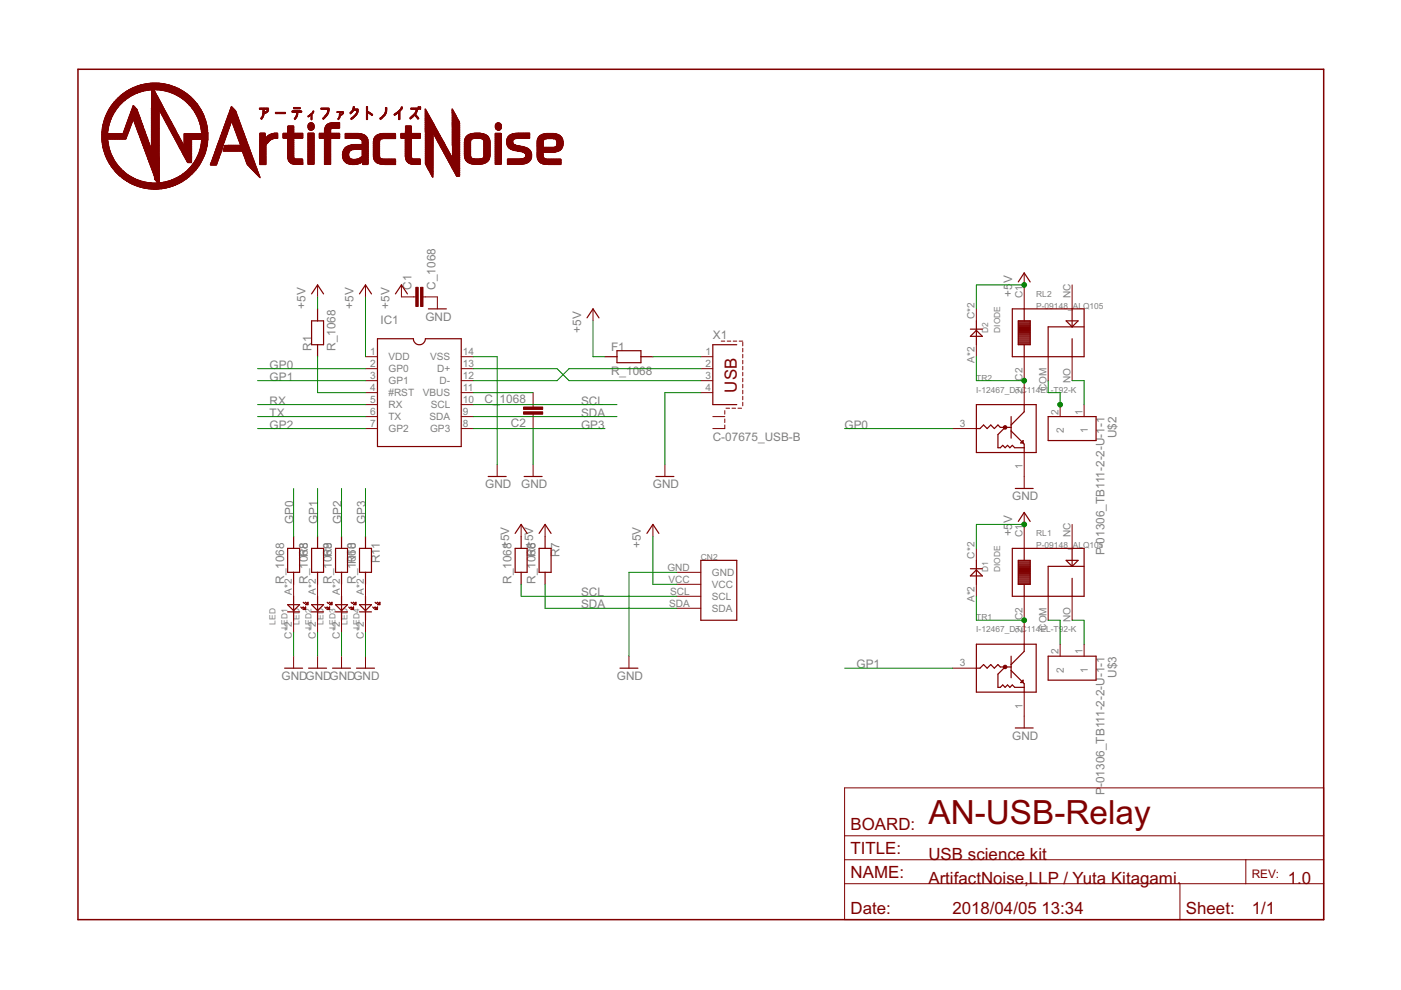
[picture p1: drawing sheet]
<svg xmlns="http://www.w3.org/2000/svg" width="297mm" height="210mm" viewBox="0 0 297 210" stroke-linecap="round" stroke-linejoin="round" font-family="sans-serif">
<defs><g id="words">
<text font-size="7.1" fill="#800000" x="196.8" y="174.7">AN-USB-Relay</text>
<g font-size="3.6" fill="#800000">
<text x="156.2" y="83.3" transform="rotate(-90 156.2 83.3)">USB</text>
<text x="180.3" y="175.9">BOARD:</text>
<text x="180.3" y="181">TITLE:</text>
<text x="196.8" y="182.3">USB science kit</text>
<text x="180.3" y="186.1">NAME:</text>
<text x="196.8" y="187.4">ArtifactNoise,LLP / Yuta Kitagami.</text>
<text x="273" y="187.4">1.0</text>
<text x="180.3" y="193.7">Date:</text>
<text x="201.9" y="193.7">2018/04/05</text>
<text x="220.8" y="193.7">13:34</text>
<text x="251.4" y="193.7">Sheet:</text>
<text x="265.4" y="193.7">1/1</text>
</g>
<g font-size="2.5" fill="#808080">
<text x="64.8" y="65.5" transform="rotate(-90 64.8 65.5)">+5V</text>
<text x="74.9" y="65.5" transform="rotate(-90 74.9 65.5)">+5V</text>
<text x="82.6" y="65.5" transform="rotate(-90 82.6 65.5)">+5V</text>
<text x="87.3" y="61.4" transform="rotate(-90 87.3 61.4)">C1</text>
<text x="92.3" y="61.4" transform="rotate(-90 92.3 61.4)">C_1068</text>
<text x="214.6" y="62.9" transform="rotate(-90 214.6 62.9)">+5</text>
<text x="214.6" y="60.1" transform="rotate(-90 214.6 60.1)">V</text>
<text x="80.7" y="68.7">IC1</text>
<text x="90.2" y="68">GND</text>
<text x="123.2" y="70.6" transform="rotate(-90 123.2 70.6)">+5V</text>
<text x="151.1" y="71.8">X1</text>
<text x="66.1" y="74.4" transform="rotate(-90 66.1 74.4)">R1</text>
<text x="71.1" y="74.4" transform="rotate(-90 71.1 74.4)">R_1068</text>
<text x="129.5" y="74.4">F1</text>
<text x="57.2" y="78.2">GP0</text>
<text x="57.2" y="80.7">GP1</text>
<text x="129.5" y="79.4">R_1068</text>
<text x="57.2" y="85.8">RX</text>
<text x="57.2" y="88.3">TX</text>
<text x="102.7" y="85.4">C_</text>
<text x="105.9" y="85.4">1068</text>
<text x="123.2" y="85.8">SCL</text>
<text x="123.2" y="88.3">SDA</text>
<text x="57.2" y="90.9">GP2</text>
<text x="108.3" y="90.5">C2</text>
<text x="123.2" y="90.9">GP3</text>
<text x="151.1" y="93.4">C-07675_USB-B</text>
<text x="179.1" y="90.9">GP0</text>
<text x="236.7" y="92.9" transform="rotate(-90 236.7 92.9)">U$2</text>
<text x="102.9" y="103.6">GND</text>
<text x="110.5" y="103.6">GND</text>
<text x="138.4" y="103.6">GND</text>
<text x="214.6" y="106.1">GND</text>
<text x="62.2" y="111.2" transform="rotate(-90 62.2 111.2)">GP0</text>
<text x="67.3" y="111.2" transform="rotate(-90 67.3 111.2)">GP1</text>
<text x="72.4" y="111.2" transform="rotate(-90 72.4 111.2)">GP2</text>
<text x="77.5" y="111.2" transform="rotate(-90 77.5 111.2)">GP3</text>
<text x="214.6" y="113.7" transform="rotate(-90 214.6 113.7)">+5</text>
<text x="214.6" y="110.9" transform="rotate(-90 214.6 110.9)">V</text>
<text x="65.3" y="117.8" transform="rotate(-90 65.3 117.8)">68</text>
<text x="70.4" y="117.8" transform="rotate(-90 70.4 117.8)">69</text>
<text x="75.5" y="119.2" transform="rotate(-90 75.5 119.2)">060</text>
<text x="80.5" y="119.4" transform="rotate(-90 80.5 119.4)">R11</text>
<text x="108" y="116.3" transform="rotate(-90 108 116.3)">+5V</text>
<text x="113" y="116.3" transform="rotate(-90 113 116.3)">+5V</text>
<text x="113.5" y="117.8" transform="rotate(-90 113.5 117.8)">66</text>
<text x="118.6" y="118.2" transform="rotate(-90 118.6 118.2)">R7</text>
<text x="135.9" y="116.3" transform="rotate(-90 135.9 116.3)">+5V</text>
<text x="234.2" y="117.8" transform="rotate(-90 234.2 117.8)">P-01306_TB111-2-2-U-1-1</text>
<text x="60.2" y="123.8" transform="rotate(-90 60.2 123.8)">R_1068</text>
<text x="65.3" y="123.8" transform="rotate(-90 65.3 123.8)">R_10R8</text>
<text x="70.4" y="123.8" transform="rotate(-90 70.4 123.8)">R_10R8</text>
<text x="75.5" y="123.8" transform="rotate(-90 75.5 123.8)">R_1R18</text>
<text x="108.5" y="123.8" transform="rotate(-90 108.5 123.8)">R_1068</text>
<text x="113.5" y="123.8" transform="rotate(-90 113.5 123.8)">R_10R8</text>
<text x="123.2" y="126.4">SCL</text>
<text x="123.2" y="129">SDA</text>
<text x="181.6" y="141.7">GP1</text>
<text x="236.7" y="143.7" transform="rotate(-90 236.7 143.7)">U$3</text>
<text x="59.7" y="144.2">GNDGNDGNDGND</text>
<text x="130.8" y="144.2">GND</text>
<text x="214.6" y="156.9">GND</text>
<text x="234.2" y="166.9" transform="rotate(-90 234.2 166.9)">-01306_TB111-2-2-U-1-1</text>
<text x="234.2" y="168.5" transform="rotate(-90 234.2 168.5)">P</text>
</g>
<text font-size="2.5" fill="#800000" x="265.4" y="186.1">REV:</text>
<g font-size="2.1" fill="#808080">
<text x="216.8" y="63.1" transform="rotate(-90 216.8 63.1)">C1</text>
<text x="227" y="63.1" transform="rotate(-90 227 63.1)">NC</text>
<text x="206.6" y="67.7" transform="rotate(-90 206.6 67.7)">C*2</text>
<text x="78.5" y="75.3">1</text>
<text x="78.5" y="77.8">2</text>
<text x="82.4" y="76.4">VDD</text>
<text x="91.2" y="76.4">VSS</text>
<text x="98.2" y="77.8">13</text>
<text x="98.2" y="75.3">14</text>
<text x="149.6" y="75.3">1</text>
<text x="149.6" y="77.8">2</text>
<text x="206.6" y="76.9" transform="rotate(-90 206.6 76.9)">A*2</text>
<text x="78.5" y="80.4">3</text>
<text x="78.5" y="82.9">4</text>
<text x="82.4" y="78.9">GP0</text>
<text x="82.4" y="81.5">GP1</text>
<text x="92.7" y="78.9">D+</text>
<text x="93.2" y="81.5">D-</text>
<text x="98.2" y="82.9">11</text>
<text x="98.2" y="80.4">12</text>
<text x="149.6" y="80.4">3</text>
<text x="149.6" y="82.9">4</text>
<text x="216.8" y="83.5" transform="rotate(-90 216.8 83.5)">2</text>
<text x="216.8" y="80.7" transform="rotate(-90 216.8 80.7)">C2</text>
<text x="221.9" y="82.9" transform="rotate(-90 221.9 82.9)">COM</text>
<text x="227" y="81.2" transform="rotate(-90 227 81.2)">NO</text>
<text x="78.5" y="85.4">5</text>
<text x="78.5" y="88">6</text>
<text x="82.4" y="84">#RST</text>
<text x="82.4" y="86.6">RX</text>
<text x="82.4" y="89.1">TX</text>
<text x="89.7" y="84">VBUS</text>
<text x="91.1" y="89.1">SDA</text>
<text x="91.3" y="86.6">SCL</text>
<text x="98.2" y="88">9</text>
<text x="98.2" y="85.4">10</text>
<text x="224.4" y="88" transform="rotate(-90 224.4 88)">2</text>
<text x="229.5" y="88" transform="rotate(-90 229.5 88)">1</text>
<text x="78.5" y="90.5">7</text>
<text x="82.4" y="91.6">GP2</text>
<text x="91.2" y="91.6">GP3</text>
<text x="98.2" y="90.5">8</text>
<text x="203.5" y="90.5">3</text>
<text x="225.5" y="91.9" transform="rotate(-90 225.5 91.9)">2</text>
<text x="230.6" y="91.9" transform="rotate(-90 230.6 91.9)">1</text>
<text x="216.8" y="99.5" transform="rotate(-90 216.8 99.5)">1</text>
<text x="216.8" y="113.9" transform="rotate(-90 216.8 113.9)">C1</text>
<text x="227" y="113.9" transform="rotate(-90 227 113.9)">NC</text>
<text x="206.6" y="118.5" transform="rotate(-90 206.6 118.5)">C*2</text>
<text x="141.5" y="121">GND</text>
<text x="141.7" y="123.5">VCC</text>
<text x="150.9" y="122.1">GND</text>
<text x="150.9" y="124.6">VCC</text>
<text x="61.9" y="126.1" transform="rotate(-90 61.9 126.1)">A*2</text>
<text x="67" y="126.1" transform="rotate(-90 67 126.1)">A*2</text>
<text x="72" y="126.1" transform="rotate(-90 72 126.1)">A*2</text>
<text x="77.1" y="126.1" transform="rotate(-90 77.1 126.1)">A*2</text>
<text x="141.9" y="128.6">SDA</text>
<text x="142.1" y="126.1">SCL</text>
<text x="150.9" y="127.2">SCL</text>
<text x="150.9" y="129.7">SDA</text>
<text x="206.6" y="127.7" transform="rotate(-90 206.6 127.7)">A*2</text>
<text x="216.8" y="131.5" transform="rotate(-90 216.8 131.5)">C2</text>
<text x="227" y="132" transform="rotate(-90 227 132)">NO</text>
<text x="61.9" y="135.4" transform="rotate(-90 61.9 135.4)">C*2</text>
<text x="67" y="135.4" transform="rotate(-90 67 135.4)">C*2</text>
<text x="72" y="135.4" transform="rotate(-90 72 135.4)">C*2</text>
<text x="77.1" y="135.4" transform="rotate(-90 77.1 135.4)">C*2</text>
<text x="216.8" y="134.2" transform="rotate(-90 216.8 134.2)">2</text>
<text x="221.9" y="133.7" transform="rotate(-90 221.9 133.7)">COM</text>
<text x="203.5" y="141.3">3</text>
<text x="224.4" y="138.8" transform="rotate(-90 224.4 138.8)">2</text>
<text x="225.5" y="142.6" transform="rotate(-90 225.5 142.6)">2</text>
<text x="229.5" y="138.8" transform="rotate(-90 229.5 138.8)">1</text>
<text x="230.6" y="142.6" transform="rotate(-90 230.6 142.6)">1</text>
<text x="216.8" y="150.3" transform="rotate(-90 216.8 150.3)">1</text>
</g>
<g font-size="1.8" fill="#808080">
<text x="219.7" y="65.5">P-09148_</text>
<text x="219.7" y="62.9">RL2</text>
<text x="227.4" y="65.5">ALQ105</text>
<text x="209.5" y="70.6" transform="rotate(-90 209.5 70.6)">D2</text>
<text x="212.1" y="70.6" transform="rotate(-90 212.1 70.6)">DIODE</text>
<text x="207" y="83.3">I-12467_DTC114EL-T92-K</text>
<text x="207" y="80.7">TR2</text>
<text x="219.7" y="113.7">RL1</text>
<text x="148.6" y="118.8">CN2</text>
<text x="219.7" y="116.3">P-09148_</text>
<text x="227.4" y="116.3">ALQ105</text>
<text x="209.5" y="121.3" transform="rotate(-90 209.5 121.3)">D1</text>
<text x="212.1" y="121.3" transform="rotate(-90 212.1 121.3)">DIODE</text>
<text x="207" y="131.5">TR1</text>
<text x="58.4" y="132.4" transform="rotate(-90 58.4 132.4)">LED</text>
<text x="61" y="133.4" transform="rotate(-90 61 133.4)">LED1</text>
<text x="63.5" y="132.4" transform="rotate(-90 63.5 132.4)">LED</text>
<text x="66.1" y="133.4" transform="rotate(-90 66.1 133.4)">LED2</text>
<text x="68.6" y="132.4" transform="rotate(-90 68.6 132.4)">LED</text>
<text x="71.1" y="133.4" transform="rotate(-90 71.1 133.4)">LED3</text>
<text x="73.7" y="132.4" transform="rotate(-90 73.7 132.4)">LED</text>
<text x="76.2" y="133.4" transform="rotate(-90 76.2 133.4)">LED4</text>
<text x="207" y="134">I-12467_DTC114EL-T92-K</text>
</g>
</g></defs>
<g fill="none" stroke="#800000" stroke-width=".25">
<path d="M215.9 59.8l1.2-1.9 1.3 1.9M66.1 68h2.5v5.1h-2.5zM66.1 62.3l1.2-1.9 1.3 1.9M67.3 65.5v2.5M67.3 73.1v2.5M76.2 62.3l1.3-1.9 1.3 1.9M80 71.8h7.7a1.27 1.27 0 0 0 1.2 1.3 1.27 1.27 0 0 0 1.3-1.3h7.6v22.9h-17.8zM83.8 62.3l1.3-1.9 1.3 1.9M90.8 65.5h3.8M124.5 67.4l1.2-1.9 1.3 1.9M128.3 75.6h2.5M130.8 74.4h5.1v2.5h-5.1z"/>
<path d="M135.9 75.6h2.5M156.2 73.1h-5.1v12.7h5.1M205.7 69.8h2.6M207 68v5.1M207 70l1.3 1.3h-2.6zM214.6 65.5h15.2v10.1h-15.2zM215.9 68h2.5v5.1h-2.5zM215.9 73h2.5M215.9 72.7h2.5M215.9 72.5h2.5M215.9 72.3h2.5M215.9 72.1h2.5"/>
<path d="M215.9 71.9h2.5M215.9 71.6h2.5M215.9 71.4h2.5M215.9 71.2h2.5M215.9 71h2.5M215.9 70.8h2.5M215.9 70.5h2.5M215.9 70.3h2.5M215.9 70.1h2.5M215.9 69.9h2.5M215.9 69.6h2.5M215.9 69.4h2.5"/>
<path d="M215.9 69.2h2.5M215.9 69h2.5M215.9 68.7h2.5M215.9 68.5h2.5M215.9 68.3h2.5M215.9 68.1h2.5M217.1 65.5v2.5M217.1 73.1v2.5M226 68h2.6l-1.3 1.3zM227.3 65.5v3.8M227.3 71.8v3.8M229.8 69.3h-7.6v6.3"/>
<path d="M207 85.8h12.7v10.1h-12.7zM213.1 90.6l-1.5 1.5v2.8h.5l.5-.5 .5 .5 .5-.5 .5 .5 .5-.5 .5 .5h2M214.4 88.3v4.6M214.4 91.4l2.5 2.5M214.4 90.6h-2.3l-.5-.5-.8 .8-.7-.8-.8 .8-.8-.8-.7 .8h-.8M216.4 93.9l.5-.5v.5zM216.9 93.9l.2 .3v1.7M217.1 85.8v1.5l-2.7 2.8M222.2 88.3h10.2v5.1h-10.2zM61 116.3h2.5v5h-2.5zM62.3 113.7v2.6M66.1 116.3h2.5v5h-2.5z"/>
<path d="M67.3 113.7v2.6M71.1 116.3h2.6v5h-2.6zM72.4 113.7v2.6M76.2 116.3h2.6v5h-2.6zM77.5 113.7v2.6M103.5 101h3.8M109.2 116.3h2.6v5h-2.6zM109.2 113.1l1.3-1.9 1.3 1.9M110.5 113.7v2.6M111.1 101h3.8M114.3 116.3h2.5v5h-2.5zM114.3 113.1l1.3-1.9 1.2 1.9"/>
<path d="M115.6 113.7v2.6M137.2 113.1l1.2-1.9 1.3 1.9M139.1 101h3.8M148.6 118.8h7.6v12.7h-7.6zM207 118.8v5.1M214.6 116.3h15.2v10.1h-15.2zM215.3 103.6h3.8M215.9 118.8h2.5v5.1l-2.5-.1zM215.9 119.8h2.5M215.9 119.6h2.5M215.9 119.4h2.5M215.9 119.2h2.5"/>
<path d="M215.9 119h2.5M215.9 110.6l1.2-2 1.3 2M217.1 116.3v2.5M226 118.8h2.6l-1.3 1.3zM227.3 116.3v3.8M61 128.2h2.5l-1.2 1.3zM61 129.7h2.5M62.3 121.3v2.6M62.3 126.4v5.1M63.8 128.7l.2 .3 .3-.3 .2 .3h.3M64.3 127.7l.2 .3 .3-.3 .2 .3M64.3 129.2h.5"/>
<path d="M64.7 128.7h.1M64.8 128.7v.5h-.5zM64.9 128.1h.4M65.1 127.8h.2M65.3 127.7v.5h-.5zM66.1 128.2h2.5l-1.3 1.3zM66.1 129.7h2.5M67.3 121.3v2.6M67.3 126.4v5.1M68.9 128.7l.2 .3 .3-.3 .2 .3h.3M69.4 127.7l.2 .3 .3-.3 .2 .3M69.4 129.2h.5"/>
<path d="M69.8 128.7h.1M69.9 128.7v.5h-.5zM70 128.1h.4M70.2 127.8h.2M70.4 127.7v.5h-.5zM71.1 128.2h2.6l-1.3 1.3zM71.1 129.7h2.6M72.4 121.3v2.6M72.4 126.4v5.1M73.9 128.7l.3 .3 .2-.3 .3 .3h.3M74.4 127.7l.3 .3 .3-.3 .2 .3M74.5 129.2h.5"/>
<path d="M74.9 128.7h.1M75 128.7v.5h-.6zM75.1 128.1h.4M75.3 127.8h.2M75.5 127.7v.5h-.5zM76.2 128.2h2.6l-1.3 1.3zM76.2 129.7h2.6M77.5 121.3v2.6M77.5 126.4v5.1M79 128.7l.3 .3 .2-.3 .3 .3h.2M79.5 127.7l.3 .3 .2-.3 .3 .3M79.5 129.2h.5"/>
<path d="M80 128.7h.1M80 128.7v.5h-.5zM80.2 128.1h.3M80.4 127.8h.1M80.5 127.7v.5h-.5zM110.5 121.3v2.6M115.6 121.3v2.6M205.7 120.6h2.6M207 136.6h12.7v10.1h-12.7zM207 120.8l1.3 1.3h-2.6zM214.4 139.1v4.6M215.9 123.6h2.5"/>
<path d="M215.9 123.4h2.5M215.9 123.2h2.5M215.9 123h2.5M215.9 122.7h2.5M215.9 122.5h2.5M215.9 122.3h2.5M215.9 122.1h2.5M215.9 121.9h2.5M215.9 121.6h2.5M215.9 121.4h2.5M215.9 121.2h2.5M215.9 121h2.5"/>
<path d="M215.9 120.7h2.5M215.9 120.5h2.5M215.9 120.3h2.5M215.9 120.1h2.5M217.1 123.9v2.5M217.1 136.6v1.5l-2.7 2.8M222.2 139.1h10.2v5.1h-10.2zM227.3 122.6v3.8M229.8 120.1h-7.6v6.3M60.3 141.7h3.9M65.4 141.7h3.8M70.5 141.7h3.8"/>
<path d="M75.6 141.7h3.8M131.4 141.7h3.9M213.1 141.4l-1.5 1.5v2.8h.5l.5-.5 .5 .5 .5-.5 .5 .5 .5-.5 .5 .5h2M214.4 141.4h-2.3l-.5-.5-.8 .8-.7-.8-.8 .8-.8-.8-.7 .8h-.8M214.4 142.2l2.5 2.5M215.3 154.3h3.8M216.4 144.7l.5-.5v.5zM216.9 144.7l.2 .3v1.7"/>
</g>
<g fill="none" stroke="#800000" stroke-width=".21">
<path d="M217.1 57.9v7.6M67.3 60.4v2.5M77.5 75.6h2.5M77.5 78.2h2.5M77.5 60.4v2.5M85.1 60.4v2.5h3.1M89.7 62.9h3v2.6M97.8 75.6h2.5M97.8 78.2h2.5M125.7 65.5v2.5M148.6 75.6h2.5M148.6 78.2h2.5"/>
<path d="M152.9 72.3h.8M154.2 72.3h.7M155.4 72.3h.8M156.7 72.3h.8M157.5 72.6v.7M157.5 73.9v.7M157.5 75.1v.8M157.5 76.4v.8M157.5 77.7v.7M157.5 78.9v.8M207 65.5v2.5M207 73.1v2.5"/>
<path d="M217.1 75.6v10.2M222.2 75.6v5.1M227.3 60.4v5.1M227.3 75.6v5.1M77.5 80.7h2.5M77.5 83.2h2.5M77.5 88.3h2.5M77.5 90.9h2.5M77.5 85.8h2.5M97.8 80.7h2.5M97.8 83.2h2.5M97.8 88.3h2.5"/>
<path d="M97.8 90.9h2.5M97.8 85.8h2.5M105.4 98.5v2.5M113 83.2v3.1M113 87.8v3.1M113 98.5v2.5M141 98.5v2.5M148.6 80.7h2.5M148.6 83.2h2.5M151.1 88.3h2.6M153.7 87.1v.7M153.7 88.8v.8"/>
<path d="M153.7 90.1v.8h-2.6M153.9 86.6h.8M155.2 86.6h.8M156.5 86.6h.7M157.5 80.2v.8M157.5 81.5v.7M157.5 82.7v.8M157.5 84v.8M157.5 85.3v.7M201.9 90.9h5.1M217.1 95.9v7.7M224.8 85.8v2.5"/>
<path d="M229.8 85.8v2.5M110.5 111.2v2.5M115.6 111.2v2.5M138.4 111.2v2.5M207 116.3v2.5M217.1 108.6v7.7M227.3 111.2v5.1M62.3 123.9v2.5M62.3 131.5v2.5M62.3 139.1v2.6M67.3 123.9v2.5M67.3 131.5v2.5"/>
<path d="M67.3 139.1v2.6M72.4 123.9v2.5M72.4 131.5v2.5M72.4 139.1v2.6M77.5 123.9v2.5M77.5 131.5v2.5M77.5 139.1v2.6M133.3 139.1v2.6M143.5 121.3h5.1M143.5 123.9h5.1M143.5 126.4h5.1M143.5 129h5.1"/>
<path d="M207 123.9v2.5M217.1 126.4v10.2M222.2 126.4v5.1M224.8 136.6v2.5M227.3 126.4v5.1M229.8 136.6v2.5M201.9 141.7h5.1M217.1 146.7v7.6M179.1 167h101.5v28h-101.5zM179.1 177.2h101.5M179.1 182.3h101.5M179.1 187.4h101.5"/>
<path d="M250.2 187.4v7.6M264.1 182.3v5.1"/>
</g>
<g fill="#800000" stroke="#800000" stroke-width=".21">
<path d="M89.2 60.9h.5v4.1h-.5z"/>
<path d="M88.2 60.9h.5v4.1h-.5z"/>
<path d="M111 86.3h4.1v.5h-4.1z"/>
<path d="M111 87.3h4.1v.5h-4.1z"/>
<path d="M32.3 40.1h1.1z"/>
<path d="M31.5 40h2.5z"/>
<path d="M31.2 40h.2z"/>
<path d="M31.4 40h.2z"/>
<path d="M31.6 40h.2z"/>
<path d="M31.8 40h.2z"/>
<path d="M32 40h.2z"/>
<path d="M32.2 40h.2z"/>
<path d="M32.4 40h.2z"/>
<path d="M32.6 40h.2z"/>
<path d="M32.8 40h.2z"/>
<path d="M33 40h.2z"/>
<path d="M33.2 40h.2z"/>
<path d="M33.4 40h.2z"/>
<path d="M33.6 40h.2z"/>
<path d="M33.8 40h.2z"/>
<path d="M34 40h.2z"/>
<path d="M34.2 40h.2z"/>
<path d="M30.9 39.9l3.9 .1z"/>
<path d="M30.6 39.9h.2z"/>
<path d="M30.8 39.9h.2z"/>
<path d="M31 39.9h.2z"/>
<path d="M31.2 39.9h.2z"/>
<path d="M31.4 39.9h.2z"/>
<path d="M31.6 39.9h.2z"/>
<path d="M31.8 39.9h.2z"/>
<path d="M32 39.9h.2z"/>
<path d="M32.2 39.9h.2z"/>
<path d="M32.4 39.9h.2z"/>
<path d="M32.6 39.9h.2z"/>
<path d="M32.8 39.9h.2z"/>
<path d="M33 39.9h.2z"/>
<path d="M33.2 39.9h.2z"/>
<path d="M33.4 39.9h.2z"/>
<path d="M33.6 39.9h.2z"/>
<path d="M33.8 39.9h.2z"/>
<path d="M34 39.9h.2z"/>
<path d="M34.2 39.9h.2z"/>
<path d="M34.4 39.9h.2z"/>
<path d="M34.6 39.9h.2z"/>
<path d="M34.8 39.9h.2z"/>
<path d="M30.4 39.8l4.9 .1z"/>
<path d="M30.3 39.8h.2z"/>
<path d="M30.5 39.8h.2z"/>
<path d="M30.7 39.8h.2z"/>
<path d="M30.9 39.8h.2z"/>
<path d="M31.1 39.8h.2z"/>
<path d="M31.3 39.8h.2z"/>
<path d="M31.5 39.8h.2z"/>
<path d="M31.7 39.8h.2z"/>
<path d="M31.9 39.8h.2z"/>
<path d="M32.1 39.8h.2z"/>
<path d="M32.3 39.8h.2z"/>
<path d="M32.5 39.8h.2z"/>
<path d="M32.7 39.8h.2z"/>
<path d="M32.9 39.8h.2z"/>
<path d="M33.1 39.8h.2z"/>
<path d="M33.3 39.8h.2z"/>
<path d="M33.5 39.8h.2z"/>
<path d="M33.7 39.8h.2z"/>
<path d="M33.9 39.8h.2z"/>
<path d="M34.1 39.8h.2z"/>
<path d="M34.3 39.8h.2z"/>
<path d="M34.5 39.8h.2z"/>
<path d="M34.7 39.8h.2z"/>
<path d="M34.9 39.8h.2z"/>
<path d="M35.1 39.8h.2z"/>
<path d="M35.3 39.8h.2z"/>
<path d="M30 39.7l5.8 .1z"/>
<path d="M29.7 39.7h6.2z"/>
<path d="M29.6 39.6l6.4 .1z"/>
<path d="M29.4 39.6h.2z"/>
<path d="M29.6 39.6h.2z"/>
<path d="M29.8 39.6h.2z"/>
<path d="M30 39.6h.2z"/>
<path d="M30.2 39.6h.2z"/>
<path d="M30.4 39.6h.2z"/>
<path d="M30.6 39.6h.2z"/>
<path d="M30.8 39.6h.2z"/>
<path d="M31 39.6h.2z"/>
<path d="M31.2 39.6h.2z"/>
<path d="M31.4 39.6h.2z"/>
<path d="M31.6 39.6h.2z"/>
<path d="M31.8 39.6h.2z"/>
<path d="M32 39.6h.2z"/>
<path d="M32.2 39.6h.2z"/>
<path d="M32.4 39.6h.2z"/>
<path d="M32.6 39.6h.2z"/>
<path d="M32.8 39.6h.2z"/>
<path d="M33 39.6h.2z"/>
<path d="M33.2 39.6h.2z"/>
<path d="M33.4 39.6h.2z"/>
<path d="M33.6 39.6h.2z"/>
<path d="M33.8 39.6h.2z"/>
<path d="M34 39.6h.2z"/>
<path d="M34.2 39.6h.2z"/>
<path d="M34.4 39.6h.2z"/>
<path d="M34.6 39.6h.2z"/>
<path d="M34.8 39.6h.2z"/>
<path d="M35 39.6h.2z"/>
<path d="M35.2 39.6h.2z"/>
<path d="M35.4 39.6h.2z"/>
<path d="M35.6 39.6h.2z"/>
<path d="M35.8 39.6h.2z"/>
<path d="M36 39.6h.2z"/>
<path d="M29.3 39.5l7.1 .1z"/>
<path d="M29.2 39.5h.2z"/>
<path d="M29.4 39.5h.2z"/>
<path d="M29.6 39.5h.2z"/>
<path d="M29.8 39.5h.2z"/>
<path d="M30 39.5h.2z"/>
<path d="M30.2 39.5h.2z"/>
<path d="M30.4 39.5h.2z"/>
<path d="M30.6 39.5h.2z"/>
<path d="M30.8 39.5h.2z"/>
<path d="M31 39.5h.2z"/>
<path d="M31.2 39.5h.2z"/>
<path d="M31.4 39.5h.2z"/>
<path d="M31.6 39.5h.2z"/>
<path d="M31.8 39.5h.2z"/>
<path d="M32 39.5h.2z"/>
<path d="M32.2 39.5h.2z"/>
<path d="M32.4 39.5h.2z"/>
<path d="M32.6 39.5h.2z"/>
<path d="M32.8 39.5h.2z"/>
<path d="M33 39.5h.2z"/>
<path d="M33.2 39.5h.2z"/>
<path d="M33.4 39.5h.2z"/>
<path d="M33.6 39.5h.2z"/>
<path d="M33.8 39.5h.2z"/>
<path d="M34 39.5h.2z"/>
<path d="M34.2 39.5h.2z"/>
<path d="M34.4 39.5h.2z"/>
<path d="M34.6 39.5h.2z"/>
<path d="M34.8 39.5h.2z"/>
<path d="M35 39.5h.2z"/>
<path d="M35.2 39.5h.2z"/>
<path d="M35.4 39.5h.2z"/>
<path d="M35.6 39.5h.2z"/>
<path d="M35.8 39.5h.2z"/>
<path d="M36 39.5h.2z"/>
<path d="M36.2 39.5h.2z"/>
<path d="M29 39.4l7.7 .1z"/>
<path d="M28.9 39.4h.2z"/>
<path d="M29.1 39.4h.2z"/>
<path d="M29.3 39.4h.2z"/>
<path d="M29.5 39.4h.2z"/>
<path d="M29.7 39.4h.2z"/>
<path d="M29.9 39.4h.2z"/>
<path d="M30.1 39.4h.2z"/>
<path d="M30.3 39.4h.2z"/>
<path d="M30.5 39.4h.2z"/>
<path d="M30.7 39.4h.2z"/>
<path d="M30.9 39.4h.2z"/>
<path d="M31.1 39.4h.2z"/>
<path d="M31.3 39.4h.2z"/>
<path d="M31.5 39.4h.2z"/>
<path d="M31.7 39.4h.2z"/>
<path d="M31.9 39.4h.2z"/>
<path d="M32.1 39.4h.2z"/>
<path d="M32.3 39.4h.2z"/>
<path d="M32.5 39.4h.2z"/>
<path d="M32.7 39.4h.2z"/>
<path d="M32.9 39.4h.2z"/>
<path d="M33.1 39.4h.2z"/>
<path d="M33.3 39.4h.2z"/>
<path d="M33.5 39.4h.2z"/>
<path d="M33.7 39.4h.2z"/>
<path d="M33.9 39.4h.2z"/>
<path d="M34.1 39.4h.2z"/>
<path d="M34.3 39.4h.2z"/>
<path d="M34.5 39.4h.2z"/>
<path d="M34.7 39.4h.2z"/>
<path d="M34.9 39.4h.2z"/>
<path d="M35.1 39.4h.2z"/>
<path d="M35.3 39.4h.2z"/>
<path d="M35.5 39.4h.2z"/>
<path d="M35.7 39.4h.2z"/>
<path d="M35.9 39.4h.2z"/>
<path d="M36.1 39.4h.2z"/>
<path d="M36.3 39.4h.2z"/>
<path d="M36.5 39.4h.2z"/>
<path d="M28.7 39.3h8.2z"/>
<path d="M28.6 39.3h8.5z"/>
<path d="M28.5 39.2l8.8 .1z"/>
<path d="M28.4 39.2h.2z"/>
<path d="M28.6 39.2h.2z"/>
<path d="M28.8 39.2h.2z"/>
<path d="M29 39.2h.2z"/>
<path d="M29.2 39.2h.2z"/>
<path d="M29.4 39.2h.2z"/>
<path d="M29.6 39.2h.2z"/>
<path d="M29.8 39.2h.2z"/>
<path d="M30 39.2h.2z"/>
<path d="M30.2 39.2h.2z"/>
<path d="M30.4 39.2h.2z"/>
<path d="M30.6 39.2h.2z"/>
<path d="M30.8 39.2h.2z"/>
<path d="M31 39.2h.2z"/>
<path d="M31.2 39.2h.2z"/>
<path d="M31.4 39.2h.2z"/>
<path d="M31.6 39.2h.2z"/>
<path d="M31.8 39.2h.2z"/>
<path d="M32 39.2h.2z"/>
<path d="M32.2 39.2h.2z"/>
<path d="M32.4 39.2h.2z"/>
<path d="M32.6 39.2h.2z"/>
<path d="M32.8 39.2h.2z"/>
<path d="M33 39.2h.2z"/>
<path d="M33.2 39.2h.2z"/>
<path d="M33.4 39.2h.2z"/>
<path d="M33.6 39.2h.2z"/>
<path d="M33.8 39.2h.2z"/>
<path d="M34 39.2h.2z"/>
<path d="M34.2 39.2h.2z"/>
<path d="M34.4 39.2h.2z"/>
<path d="M34.6 39.2h.2z"/>
<path d="M34.8 39.2h.2z"/>
<path d="M35 39.2h.2z"/>
<path d="M35.2 39.2h.2z"/>
<path d="M35.4 39.2h.2z"/>
<path d="M35.6 39.2h.2z"/>
<path d="M35.8 39.2h.2z"/>
<path d="M36 39.2h.2z"/>
<path d="M36.2 39.2h.2z"/>
<path d="M36.4 39.2h.2z"/>
<path d="M36.6 39.2h.2z"/>
<path d="M36.8 39.2h.2z"/>
<path d="M37 39.2h.2z"/>
<path d="M28.2 39.1l9.2 .1z"/>
<path d="M28.2 39.1h.2z"/>
<path d="M28.4 39.1h.2z"/>
<path d="M28.6 39.1h.2z"/>
<path d="M28.8 39.1h.2z"/>
<path d="M29 39.1h.2z"/>
<path d="M29.2 39.1h.2z"/>
<path d="M29.4 39.1h.2z"/>
<path d="M29.6 39.1h.2z"/>
<path d="M29.8 39.1h.2z"/>
<path d="M30 39.1h.2z"/>
<path d="M30.2 39.1h.2z"/>
<path d="M30.4 39.1h.2z"/>
<path d="M30.6 39.1h.2z"/>
<path d="M30.8 39.1h.2z"/>
<path d="M31 39.1h.2z"/>
<path d="M31.2 39.1h.2z"/>
<path d="M31.4 39.1h.2z"/>
<path d="M31.6 39.1h.2z"/>
<path d="M31.8 39.1h.2z"/>
<path d="M32 39.1h.2z"/>
<path d="M32.2 39.1h.2z"/>
<path d="M32.4 39.1h.2z"/>
<path d="M32.6 39.1h.2z"/>
<path d="M32.8 39.1h.2z"/>
<path d="M33 39.1h.2z"/>
<path d="M33.2 39.1h.2z"/>
<path d="M33.4 39.1h.2z"/>
<path d="M33.6 39.1h.2z"/>
<path d="M33.8 39.1h.2z"/>
<path d="M34 39.1h.2z"/>
<path d="M34.2 39.1h.2z"/>
<path d="M34.4 39.1h.2z"/>
<path d="M34.6 39.1h.2z"/>
<path d="M34.8 39.1h.2z"/>
<path d="M35 39.1h.2z"/>
<path d="M35.2 39.1h.2z"/>
<path d="M35.4 39.1h.2z"/>
<path d="M35.6 39.1h.2z"/>
<path d="M35.8 39.1h.2z"/>
<path d="M36 39.1h.2z"/>
<path d="M36.2 39.1h.2z"/>
<path d="M36.4 39.1h.2z"/>
<path d="M36.6 39.1h.2z"/>
<path d="M36.8 39.1h.2z"/>
<path d="M37 39.1h.2z"/>
<path d="M37.2 39.1h.2z"/>
<path d="M28 39l9.6 .1z"/>
<path d="M27.9 39h.2z"/>
<path d="M28.1 39h.2z"/>
<path d="M28.3 39h.2z"/>
<path d="M28.5 39h.2z"/>
<path d="M28.7 39h.2z"/>
<path d="M28.9 39h.2z"/>
<path d="M29.1 39h.2z"/>
<path d="M29.3 39h.2z"/>
<path d="M29.5 39h.2z"/>
<path d="M29.7 39h.2z"/>
<path d="M29.9 39h.2z"/>
<path d="M30.1 39h.2z"/>
<path d="M30.3 39h.2z"/>
<path d="M30.5 39h.2z"/>
<path d="M30.7 39h.2z"/>
<path d="M30.9 39h.2z"/>
<path d="M31.1 39h.2z"/>
<path d="M31.3 39h.2z"/>
<path d="M31.5 39h.2z"/>
<path d="M31.7 39h.2z"/>
<path d="M31.9 39h.2z"/>
<path d="M32.1 39h.2z"/>
<path d="M32.3 39h.2z"/>
<path d="M32.5 39h.2z"/>
<path d="M32.7 39h.2z"/>
<path d="M32.9 39h.2z"/>
<path d="M33.1 39h.2z"/>
<path d="M33.3 39h.2z"/>
<path d="M33.5 39h.2z"/>
<path d="M33.7 39h.2z"/>
<path d="M33.9 39h.2z"/>
<path d="M34.1 39h.2z"/>
<path d="M34.3 39h.2z"/>
<path d="M34.5 39h.2z"/>
<path d="M34.7 39h.2z"/>
<path d="M34.9 39h.2z"/>
<path d="M35.1 39h.2z"/>
<path d="M35.3 39h.2z"/>
<path d="M35.5 39h.2z"/>
<path d="M35.7 39h.2z"/>
<path d="M35.9 39h.2z"/>
<path d="M36.1 39h.2z"/>
<path d="M36.3 39h.2z"/>
<path d="M36.5 39h.2z"/>
<path d="M36.7 39h.2z"/>
<path d="M36.9 39h.2z"/>
<path d="M37.1 39h.2z"/>
<path d="M37.3 39h.2z"/>
<path d="M37.5 39h.2z"/>
<path d="M27.8 38.9l10 .1z"/>
<path d="M27.7 38.9h10.2z"/>
<path d="M27.6 38.8l10.4 .1z"/>
<path d="M27.6 38.8h.2z"/>
<path d="M27.8 38.8h.2z"/>
<path d="M28 38.8h.2z"/>
<path d="M28.2 38.8h.2z"/>
<path d="M28.4 38.8h.2z"/>
<path d="M28.6 38.8h.2z"/>
<path d="M28.8 38.8h.2z"/>
<path d="M29 38.8h.2z"/>
<path d="M29.2 38.8h.2z"/>
<path d="M29.4 38.8h.2z"/>
<path d="M29.6 38.8h.2z"/>
<path d="M29.8 38.8h.2z"/>
<path d="M30 38.8h.2z"/>
<path d="M30.2 38.8h.2z"/>
<path d="M30.4 38.8h.2z"/>
<path d="M30.6 38.8h.2z"/>
<path d="M30.8 38.8h.2z"/>
<path d="M31 38.8h.2z"/>
<path d="M31.2 38.8h.2z"/>
<path d="M31.4 38.8h.2z"/>
<path d="M31.6 38.8h.2z"/>
<path d="M31.8 38.8h.2z"/>
<path d="M33.4 38.8h.2z"/>
<path d="M33.6 38.8h.2z"/>
<path d="M33.8 38.8h.2z"/>
<path d="M34 38.8h.2z"/>
<path d="M34.2 38.8h.2z"/>
<path d="M34.4 38.8h.2z"/>
<path d="M34.6 38.8h.2z"/>
<path d="M34.8 38.8h.2z"/>
<path d="M35 38.8h.2z"/>
<path d="M35.2 38.8h.2z"/>
<path d="M35.4 38.8h.2z"/>
<path d="M35.6 38.8h.2z"/>
<path d="M35.8 38.8h.2z"/>
<path d="M36 38.8h.2z"/>
<path d="M36.2 38.8h.2z"/>
<path d="M36.4 38.8h.2z"/>
<path d="M36.6 38.8h.2z"/>
<path d="M36.8 38.8h.2z"/>
<path d="M37 38.8h.2z"/>
<path d="M37.2 38.8h.2z"/>
<path d="M37.4 38.8h.2z"/>
<path d="M37.6 38.8h.2z"/>
<path d="M37.8 38.8h.2z"/>
<path d="M27.4 38.7l4.2 .1z"/>
<path d="M33.4 38.7l.3 .1z"/>
<path d="M34 38.7l4.2 .1z"/>
<path d="M27.4 38.7h.2z"/>
<path d="M27.6 38.7h.2z"/>
<path d="M27.8 38.7h.2z"/>
<path d="M28 38.7h.2z"/>
<path d="M28.2 38.7h.2z"/>
<path d="M28.4 38.7h.2z"/>
<path d="M28.6 38.7h.2z"/>
<path d="M28.8 38.7h.2z"/>
<path d="M29 38.7h.2z"/>
<path d="M29.2 38.7h.2z"/>
<path d="M29.4 38.7h.2z"/>
<path d="M29.6 38.7h.2z"/>
<path d="M29.8 38.7h.2z"/>
<path d="M30 38.7h.2z"/>
<path d="M30.2 38.7h.2z"/>
<path d="M30.4 38.7h.2z"/>
<path d="M30.6 38.7h.2z"/>
<path d="M30.8 38.7h.2z"/>
<path d="M31 38.7h.2z"/>
<path d="M33.4 38.7h.2z"/>
<path d="M33.6 38.7h.2z"/>
<path d="M34.4 38.7h.2z"/>
<path d="M34.6 38.7h.2z"/>
<path d="M34.8 38.7h.2z"/>
<path d="M35 38.7h.2z"/>
<path d="M35.2 38.7h.2z"/>
<path d="M35.4 38.7h.2z"/>
<path d="M35.6 38.7h.2z"/>
<path d="M35.8 38.7h.2z"/>
<path d="M36 38.7h.2z"/>
<path d="M36.2 38.7h.2z"/>
<path d="M36.4 38.7h.2z"/>
<path d="M36.6 38.7h.2z"/>
<path d="M36.8 38.7h.2z"/>
<path d="M37 38.7h.2z"/>
<path d="M37.2 38.7h.2z"/>
<path d="M37.4 38.7h.2z"/>
<path d="M37.6 38.7h.2z"/>
<path d="M37.8 38.7h.2z"/>
<path d="M38 38.7h.2z"/>
<path d="M27.3 38.6l3.6 .1z"/>
<path d="M33.3 38.6l.4 .1z"/>
<path d="M34.7 38.6l3.7 .1z"/>
<path d="M27.3 38.6h.2z"/>
<path d="M27.5 38.6h.2z"/>
<path d="M27.7 38.6h.2z"/>
<path d="M27.9 38.6h.2z"/>
<path d="M28.1 38.6h.2z"/>
<path d="M28.3 38.6h.2z"/>
<path d="M28.5 38.6h.2z"/>
<path d="M28.7 38.6h.2z"/>
<path d="M28.9 38.6h.2z"/>
<path d="M29.1 38.6h.2z"/>
<path d="M29.3 38.6h.2z"/>
<path d="M29.5 38.6h.2z"/>
<path d="M29.7 38.6h.2z"/>
<path d="M29.9 38.6h.2z"/>
<path d="M30.1 38.6h.2z"/>
<path d="M30.3 38.6h.2z"/>
<path d="M33.3 38.6h.2z"/>
<path d="M33.5 38.6h.2z"/>
<path d="M35.1 38.6h.2z"/>
<path d="M35.3 38.6h.2z"/>
<path d="M35.5 38.6h.2z"/>
<path d="M35.7 38.6h.2z"/>
<path d="M35.9 38.6h.2z"/>
<path d="M36.1 38.6h.2z"/>
<path d="M36.3 38.6h.2z"/>
<path d="M36.5 38.6h.2z"/>
<path d="M36.7 38.6h.2z"/>
<path d="M36.9 38.6h.2z"/>
<path d="M37.1 38.6h.2z"/>
<path d="M37.3 38.6h.2z"/>
<path d="M37.5 38.6h.2z"/>
<path d="M37.7 38.6h.2z"/>
<path d="M37.9 38.6h.2z"/>
<path d="M38.1 38.6h.2z"/>
<path d="M38.3 38.6h.2z"/>
<path d="M27.1 38.5l3.4 .1z"/>
<path d="M33.2 38.5l.5 .1z"/>
<path d="M35.2 38.5l3.4 .1z"/>
<path d="M27 38.5h3.3z"/>
<path d="M33.2 38.5h.6z"/>
<path d="M35.3 38.5h3.4z"/>
<path d="M26.9 38.4l3.1 .1z"/>
<path d="M33.1 38.4l.6 .1z"/>
<path d="M35.5 38.4l3.2 .1z"/>
<path d="M26.8 38.4h.2z"/>
<path d="M27 38.4h.2z"/>
<path d="M27.2 38.4h.2z"/>
<path d="M27.4 38.4h.2z"/>
<path d="M27.6 38.4h.2z"/>
<path d="M27.8 38.4h.2z"/>
<path d="M28 38.4h.2z"/>
<path d="M28.2 38.4h.2z"/>
<path d="M28.4 38.4h.2z"/>
<path d="M28.6 38.4h.2z"/>
<path d="M28.8 38.4h.2z"/>
<path d="M29 38.4h.2z"/>
<path d="M29.2 38.4h.2z"/>
<path d="M29.4 38.4h.2z"/>
<path d="M29.6 38.4h.2z"/>
<path d="M33.2 38.4h.2z"/>
<path d="M33.4 38.4h.2z"/>
<path d="M33.6 38.4h.2z"/>
<path d="M35.8 38.4h.2z"/>
<path d="M36 38.4h.2z"/>
<path d="M36.2 38.4h.2z"/>
<path d="M36.4 38.4h.2z"/>
<path d="M36.6 38.4h.2z"/>
<path d="M36.8 38.4h.2z"/>
<path d="M37 38.4h.2z"/>
<path d="M37.2 38.4h.2z"/>
<path d="M37.4 38.4h.2z"/>
<path d="M37.6 38.4h.2z"/>
<path d="M37.8 38.4h.2z"/>
<path d="M38 38.4h.2z"/>
<path d="M38.2 38.4h.2z"/>
<path d="M38.4 38.4h.2z"/>
<path d="M38.6 38.4h.2z"/>
<path d="M26.8 38.3l2.9 .1z"/>
<path d="M33.1 38.3l.6 .1z"/>
<path d="M35.9 38.3l3 .1z"/>
<path d="M26.8 38.3h.2z"/>
<path d="M27 38.3h.2z"/>
<path d="M27.2 38.3h.2z"/>
<path d="M27.4 38.3h.2z"/>
<path d="M27.6 38.3h.2z"/>
<path d="M27.8 38.3h.2z"/>
<path d="M28 38.3h.2z"/>
<path d="M28.2 38.3h.2z"/>
<path d="M28.4 38.3h.2z"/>
<path d="M28.6 38.3h.2z"/>
<path d="M28.8 38.3h.2z"/>
<path d="M29 38.3h.2z"/>
<path d="M29.2 38.3h.2z"/>
<path d="M29.4 38.3h.2z"/>
<path d="M33 38.3h.2z"/>
<path d="M33.2 38.3h.2z"/>
<path d="M33.4 38.3h.2z"/>
<path d="M33.6 38.3h.2z"/>
<path d="M36 38.3h.2z"/>
<path d="M36.2 38.3h.2z"/>
<path d="M36.4 38.3h.2z"/>
<path d="M36.6 38.3h.2z"/>
<path d="M36.8 38.3h.2z"/>
<path d="M37 38.3h.2z"/>
<path d="M37.2 38.3h.2z"/>
<path d="M37.4 38.3h.2z"/>
<path d="M37.6 38.3h.2z"/>
<path d="M37.8 38.3h.2z"/>
<path d="M38 38.3h.2z"/>
<path d="M38.2 38.3h.2z"/>
<path d="M38.4 38.3h.2z"/>
<path d="M38.6 38.3h.2z"/>
<path d="M38.8 38.3h.2z"/>
<path d="M26.6 38.2h2.8z"/>
<path d="M33 38.2h.7z"/>
<path d="M36.2 38.2h2.8z"/>
<path d="M26.5 38.2h.2z"/>
<path d="M26.7 38.2h.2z"/>
<path d="M26.9 38.2h.2z"/>
<path d="M27.1 38.2h.2z"/>
<path d="M27.3 38.2h.2z"/>
<path d="M27.5 38.2h.2z"/>
<path d="M27.7 38.2h.2z"/>
<path d="M27.9 38.2h.2z"/>
<path d="M28.1 38.2h.2z"/>
<path d="M28.3 38.2h.2z"/>
<path d="M28.5 38.2h.2z"/>
<path d="M28.7 38.2h.2z"/>
<path d="M28.9 38.2h.2z"/>
<path d="M29.1 38.2h.2z"/>
<path d="M32.9 38.2h.2z"/>
<path d="M33.1 38.2h.2z"/>
<path d="M33.3 38.2h.2z"/>
<path d="M33.5 38.2h.2z"/>
<path d="M36.3 38.2h.2z"/>
<path d="M36.5 38.2h.2z"/>
<path d="M36.7 38.2h.2z"/>
<path d="M36.9 38.2h.2z"/>
<path d="M37.1 38.2h.2z"/>
<path d="M37.3 38.2h.2z"/>
<path d="M37.5 38.2h.2z"/>
<path d="M37.7 38.2h.2z"/>
<path d="M37.9 38.2h.2z"/>
<path d="M38.1 38.2h.2z"/>
<path d="M38.3 38.2h.2z"/>
<path d="M38.5 38.2h.2z"/>
<path d="M38.7 38.2h.2z"/>
<path d="M38.9 38.2h.2z"/>
<path d="M26.5 38.1l2.7 .1z"/>
<path d="M32.9 38.1l.8 .1z"/>
<path d="M36.4 38.1l2.8 .1z"/>
<path d="M26.4 38.1h2.7z"/>
<path d="M32.9 38.1h.9z"/>
<path d="M36.6 38.1h2.7z"/>
<path d="M26.3 38l2.7 .1z"/>
<path d="M32.8 38l.9 .1z"/>
<path d="M36.7 38l2.6 .1z"/>
<path d="M26.2 38h.2z"/>
<path d="M26.4 38h.2z"/>
<path d="M26.6 38h.2z"/>
<path d="M26.8 38h.2z"/>
<path d="M27 38h.2z"/>
<path d="M27.2 38h.2z"/>
<path d="M27.4 38h.2z"/>
<path d="M27.6 38h.2z"/>
<path d="M27.8 38h.2z"/>
<path d="M28 38h.2z"/>
<path d="M28.2 38h.2z"/>
<path d="M28.4 38h.2z"/>
<path d="M28.6 38h.2z"/>
<path d="M32.8 38h.2z"/>
<path d="M33 38h.2z"/>
<path d="M33.2 38h.2z"/>
<path d="M33.4 38h.2z"/>
<path d="M33.6 38h.2z"/>
<path d="M36.8 38h.2z"/>
<path d="M37 38h.2z"/>
<path d="M37.2 38h.2z"/>
<path d="M37.4 38h.2z"/>
<path d="M37.6 38h.2z"/>
<path d="M37.8 38h.2z"/>
<path d="M38 38h.2z"/>
<path d="M38.2 38h.2z"/>
<path d="M38.4 38h.2z"/>
<path d="M38.6 38h.2z"/>
<path d="M38.8 38h.2z"/>
<path d="M39 38h.2z"/>
<path d="M39.2 38h.2z"/>
<path d="M26.2 37.9l2.5 .1z"/>
<path d="M32.8 37.9l.9 .1z"/>
<path d="M36.9 37.9l2.6 .1z"/>
<path d="M26.2 37.9h.2z"/>
<path d="M26.4 37.9h.2z"/>
<path d="M26.6 37.9h.2z"/>
<path d="M26.8 37.9h.2z"/>
<path d="M27 37.9h.2z"/>
<path d="M27.2 37.9h.2z"/>
<path d="M27.4 37.9h.2z"/>
<path d="M27.6 37.9h.2z"/>
<path d="M27.8 37.9h.2z"/>
<path d="M28 37.9h.2z"/>
<path d="M28.2 37.9h.2z"/>
<path d="M28.4 37.9h.2z"/>
<path d="M32.8 37.9h.2z"/>
<path d="M33 37.9h.2z"/>
<path d="M33.2 37.9h.2z"/>
<path d="M33.4 37.9h.2z"/>
<path d="M33.6 37.9h.2z"/>
<path d="M37 37.9h.2z"/>
<path d="M37.2 37.9h.2z"/>
<path d="M37.4 37.9h.2z"/>
<path d="M37.6 37.9h.2z"/>
<path d="M37.8 37.9h.2z"/>
<path d="M38 37.9h.2z"/>
<path d="M38.2 37.9h.2z"/>
<path d="M38.4 37.9h.2z"/>
<path d="M38.6 37.9h.2z"/>
<path d="M38.8 37.9h.2z"/>
<path d="M39 37.9h.2z"/>
<path d="M39.2 37.9h.2z"/>
<path d="M39.4 37.9h.2z"/>
<path d="M26 37.8l2.5 .1z"/>
<path d="M32.8 37.8l.9 .1z"/>
<path d="M37.2 37.8l2.4 .1z"/>
<path d="M26.1 37.8h.2z"/>
<path d="M26.3 37.8h.2z"/>
<path d="M26.5 37.8h.2z"/>
<path d="M26.7 37.8h.2z"/>
<path d="M26.9 37.8h.2z"/>
<path d="M27.1 37.8h.2z"/>
<path d="M27.3 37.8h.2z"/>
<path d="M27.5 37.8h.2z"/>
<path d="M27.7 37.8h.2z"/>
<path d="M27.9 37.8h.2z"/>
<path d="M28.1 37.8h.2z"/>
<path d="M32.9 37.8h.2z"/>
<path d="M33.1 37.8h.2z"/>
<path d="M33.3 37.8h.2z"/>
<path d="M33.5 37.8h.2z"/>
<path d="M37.3 37.8h.2z"/>
<path d="M37.5 37.8h.2z"/>
<path d="M37.7 37.8h.2z"/>
<path d="M37.9 37.8h.2z"/>
<path d="M38.1 37.8h.2z"/>
<path d="M38.3 37.8h.2z"/>
<path d="M38.5 37.8h.2z"/>
<path d="M38.7 37.8h.2z"/>
<path d="M38.9 37.8h.2z"/>
<path d="M39.1 37.8h.2z"/>
<path d="M39.3 37.8h.2z"/>
<path d="M39.5 37.8h.2z"/>
<path d="M25.9 37.7l2.4 .1z"/>
<path d="M32.8 37.7l.9 .1z"/>
<path d="M37.4 37.7l2.4 .1z"/>
<path d="M25.8 37.7h2.4z"/>
<path d="M32.7 37.7h1.1z"/>
<path d="M37.5 37.7h2.3z"/>
<path d="M25.8 37.6l2.4 .1z"/>
<path d="M32.8 37.6l.9 .1z"/>
<path d="M37.6 37.6l2.3 .1z"/>
<path d="M25.8 37.6h.2z"/>
<path d="M26 37.6h.2z"/>
<path d="M26.2 37.6h.2z"/>
<path d="M26.4 37.6h.2z"/>
<path d="M26.6 37.6h.2z"/>
<path d="M26.8 37.6h.2z"/>
<path d="M27 37.6h.2z"/>
<path d="M27.2 37.6h.2z"/>
<path d="M27.4 37.6h.2z"/>
<path d="M27.6 37.6h.2z"/>
<path d="M27.8 37.6h.2z"/>
<path d="M32.8 37.6h.2z"/>
<path d="M33 37.6h.2z"/>
<path d="M33.2 37.6h.2z"/>
<path d="M33.4 37.6h.2z"/>
<path d="M33.6 37.6h.2z"/>
<path d="M37.6 37.6h.2z"/>
<path d="M37.8 37.6h.2z"/>
<path d="M38 37.6h.2z"/>
<path d="M38.2 37.6h.2z"/>
<path d="M38.4 37.6h.2z"/>
<path d="M38.6 37.6h.2z"/>
<path d="M38.8 37.6h.2z"/>
<path d="M39 37.6h.2z"/>
<path d="M39.2 37.6h.2z"/>
<path d="M39.4 37.6h.2z"/>
<path d="M39.6 37.6h.2z"/>
<path d="M25.7 37.5h2.2z"/>
<path d="M32.8 37.5h.9z"/>
<path d="M37.7 37.5h2.3z"/>
<path d="M55 37.5h.1z"/>
<path d="M25.6 37.5h.2z"/>
<path d="M25.8 37.5h.2z"/>
<path d="M26 37.5h.2z"/>
<path d="M26.2 37.5h.2z"/>
<path d="M26.4 37.5h.2z"/>
<path d="M26.6 37.5h.2z"/>
<path d="M26.8 37.5h.2z"/>
<path d="M27 37.5h.2z"/>
<path d="M27.2 37.5h.2z"/>
<path d="M27.4 37.5h.2z"/>
<path d="M27.6 37.5h.2z"/>
<path d="M32.8 37.5h.2z"/>
<path d="M33 37.5h.2z"/>
<path d="M33.2 37.5h.2z"/>
<path d="M33.4 37.5h.2z"/>
<path d="M33.6 37.5h.2z"/>
<path d="M37.8 37.5h.2z"/>
<path d="M38 37.5h.2z"/>
<path d="M38.2 37.5h.2z"/>
<path d="M38.4 37.5h.2z"/>
<path d="M38.6 37.5h.2z"/>
<path d="M38.8 37.5h.2z"/>
<path d="M39 37.5h.2z"/>
<path d="M39.2 37.5h.2z"/>
<path d="M39.4 37.5h.2z"/>
<path d="M39.6 37.5h.2z"/>
<path d="M39.8 37.5h.2z"/>
<path d="M25.6 37.4l2.1 .1z"/>
<path d="M32.8 37.4l.9 .1z"/>
<path d="M37.9 37.4l2.2 .1z"/>
<path d="M54.9 37.4l.2 .1z"/>
<path d="M91.6 37.4l.2 .1z"/>
<path d="M25.5 37.4h.2z"/>
<path d="M25.7 37.4h.2z"/>
<path d="M25.9 37.4h.2z"/>
<path d="M26.1 37.4h.2z"/>
<path d="M26.3 37.4h.2z"/>
<path d="M26.5 37.4h.2z"/>
<path d="M26.7 37.4h.2z"/>
<path d="M26.9 37.4h.2z"/>
<path d="M27.1 37.4h.2z"/>
<path d="M27.3 37.4h.2z"/>
<path d="M32.7 37.4h.2z"/>
<path d="M32.9 37.4h.2z"/>
<path d="M33.1 37.4h.2z"/>
<path d="M33.3 37.4h.2z"/>
<path d="M33.5 37.4h.2z"/>
<path d="M38.1 37.4h.2z"/>
<path d="M38.3 37.4h.2z"/>
<path d="M38.5 37.4h.2z"/>
<path d="M38.7 37.4h.2z"/>
<path d="M38.9 37.4h.2z"/>
<path d="M39.1 37.4h.2z"/>
<path d="M39.3 37.4h.2z"/>
<path d="M39.5 37.4h.2z"/>
<path d="M39.7 37.4h.2z"/>
<path d="M39.9 37.4h.2z"/>
<path d="M25.4 37.3l2.2 .1z"/>
<path d="M32.7 37.3l1 .1z"/>
<path d="M38.1 37.3l2.1 .1z"/>
<path d="M54.8 37.3l.2 .1z"/>
<path d="M91.6 37.3l.2 .1z"/>
<path d="M96.8 37.3l.6 .1z"/>
<path d="M25.4 37.3h2.1z"/>
<path d="M32.7 37.3h1.1z"/>
<path d="M38.1 37.3h2.2z"/>
<path d="M54.7 37.3h.3z"/>
<path d="M91.5 37.3h.3z"/>
<path d="M96.8 37.3h.7z"/>
<path d="M25.3 37.2l2.1 .1z"/>
<path d="M32.7 37.2l1 .1z"/>
<path d="M38.3 37.2l2 .1z"/>
<path d="M54.7 37.2l.3 .1z"/>
<path d="M91.5 37.2l.3 .1z"/>
<path d="M96.7 37.2l.7 .1z"/>
<path d="M25.2 37.2h.2z"/>
<path d="M25.4 37.2h.2z"/>
<path d="M25.6 37.2h.2z"/>
<path d="M25.8 37.2h.2z"/>
<path d="M26 37.2h.2z"/>
<path d="M26.2 37.2h.2z"/>
<path d="M26.4 37.2h.2z"/>
<path d="M26.6 37.2h.2z"/>
<path d="M26.8 37.2h.2z"/>
<path d="M27 37.2h.2z"/>
<path d="M32.6 37.2h.2z"/>
<path d="M32.8 37.2h.2z"/>
<path d="M33 37.2h.2z"/>
<path d="M33.2 37.2h.2z"/>
<path d="M33.4 37.2h.2z"/>
<path d="M33.6 37.2h.2z"/>
<path d="M38.4 37.2h.2z"/>
<path d="M38.6 37.2h.2z"/>
<path d="M38.8 37.2h.2z"/>
<path d="M39 37.2h.2z"/>
<path d="M39.2 37.2h.2z"/>
<path d="M39.4 37.2h.2z"/>
<path d="M39.6 37.2h.2z"/>
<path d="M39.8 37.2h.2z"/>
<path d="M40 37.2h.2z"/>
<path d="M40.2 37.2h.2z"/>
<path d="M54.6 37.2h.2z"/>
<path d="M54.8 37.2h.2z"/>
<path d="M91.6 37.2h.2z"/>
<path d="M96.8 37.2h.2z"/>
<path d="M97 37.2h.2z"/>
<path d="M97.2 37.2h.2z"/>
<path d="M25.2 37.1l2 .1z"/>
<path d="M32.6 37.1l1.1 .1z"/>
<path d="M38.4 37.1l2 .1z"/>
<path d="M54.6 37.1l.3 .1z"/>
<path d="M91.5 37.1l.3 .1z"/>
<path d="M96.7 37.1l.7 .1z"/>
<path d="M25.2 37.1h.2z"/>
<path d="M25.4 37.1h.2z"/>
<path d="M25.6 37.1h.2z"/>
<path d="M25.8 37.1h.2z"/>
<path d="M26 37.1h.2z"/>
<path d="M26.2 37.1h.2z"/>
<path d="M26.4 37.1h.2z"/>
<path d="M26.6 37.1h.2z"/>
<path d="M26.8 37.1h.2z"/>
<path d="M27 37.1h.2z"/>
<path d="M32.6 37.1h.2z"/>
<path d="M32.8 37.1h.2z"/>
<path d="M33 37.1h.2z"/>
<path d="M33.2 37.1h.2z"/>
<path d="M33.4 37.1h.2z"/>
<path d="M33.6 37.1h.2z"/>
<path d="M38.6 37.1h.2z"/>
<path d="M38.8 37.1h.2z"/>
<path d="M39 37.1h.2z"/>
<path d="M39.2 37.1h.2z"/>
<path d="M39.4 37.1h.2z"/>
<path d="M39.6 37.1h.2z"/>
<path d="M39.8 37.1h.2z"/>
<path d="M40 37.1h.2z"/>
<path d="M40.2 37.1h.2z"/>
<path d="M54.6 37.1h.2z"/>
<path d="M91.4 37.1h.2z"/>
<path d="M91.6 37.1h.2z"/>
<path d="M96.8 37.1h.2z"/>
<path d="M97 37.1h.2z"/>
<path d="M97.2 37.1h.2z"/>
<path d="M25.1 37l2 .1z"/>
<path d="M32.6 37l1.1 .1z"/>
<path d="M38.6 37l1.9 .1z"/>
<path d="M54.5 37l.4 .1z"/>
<path d="M91.4 37l.4 .1z"/>
<path d="M96.6 37l.8 .1z"/>
<path d="M25.1 37h.2z"/>
<path d="M25.3 37h.2z"/>
<path d="M25.5 37h.2z"/>
<path d="M25.7 37h.2z"/>
<path d="M25.9 37h.2z"/>
<path d="M26.1 37h.2z"/>
<path d="M26.3 37h.2z"/>
<path d="M26.5 37h.2z"/>
<path d="M26.7 37h.2z"/>
<path d="M32.7 37h.2z"/>
<path d="M32.9 37h.2z"/>
<path d="M33.1 37h.2z"/>
<path d="M33.3 37h.2z"/>
<path d="M33.5 37h.2z"/>
<path d="M38.7 37h.2z"/>
<path d="M38.9 37h.2z"/>
<path d="M39.1 37h.2z"/>
<path d="M39.3 37h.2z"/>
<path d="M39.5 37h.2z"/>
<path d="M39.7 37h.2z"/>
<path d="M39.9 37h.2z"/>
<path d="M40.1 37h.2z"/>
<path d="M40.3 37h.2z"/>
<path d="M54.5 37h.2z"/>
<path d="M54.7 37h.2z"/>
<path d="M91.5 37h.2z"/>
<path d="M96.7 37h.2z"/>
<path d="M96.9 37h.2z"/>
<path d="M97.1 37h.2z"/>
<path d="M97.3 37h.2z"/>
<path d="M25 36.9l1.9 .1z"/>
<path d="M32.6 36.9l1.1 .1z"/>
<path d="M38.7 36.9l2 .1z"/>
<path d="M54.4 36.9l.5 .1z"/>
<path d="M91.4 36.9l.4 .1z"/>
<path d="M96.6 36.9l.8 .1z"/>
<path d="M24.9 36.9h2z"/>
<path d="M32.5 36.9h1.3z"/>
<path d="M38.7 36.9h2z"/>
<path d="M54.3 36.9h.6z"/>
<path d="M91.3 36.9h.5z"/>
<path d="M96.5 36.9h1z"/>
<path d="M24.9 36.8l1.9 .1z"/>
<path d="M32.5 36.8l1.2 .1z"/>
<path d="M38.8 36.8l2 .1z"/>
<path d="M54.3 36.8l.5 .1z"/>
<path d="M91.3 36.8l.5 .1z"/>
<path d="M96.5 36.8l.9 .1z"/>
<path d="M24.8 36.8h.2z"/>
<path d="M25 36.8h.2z"/>
<path d="M25.2 36.8h.2z"/>
<path d="M25.4 36.8h.2z"/>
<path d="M25.6 36.8h.2z"/>
<path d="M25.8 36.8h.2z"/>
<path d="M26 36.8h.2z"/>
<path d="M26.2 36.8h.2z"/>
<path d="M26.4 36.8h.2z"/>
<path d="M26.6 36.8h.2z"/>
<path d="M32.6 36.8h.2z"/>
<path d="M32.8 36.8h.2z"/>
<path d="M33 36.8h.2z"/>
<path d="M33.2 36.8h.2z"/>
<path d="M33.4 36.8h.2z"/>
<path d="M33.6 36.8h.2z"/>
<path d="M39 36.8h.2z"/>
<path d="M39.2 36.8h.2z"/>
<path d="M39.4 36.8h.2z"/>
<path d="M39.6 36.8h.2z"/>
<path d="M39.8 36.8h.2z"/>
<path d="M40 36.8h.2z"/>
<path d="M40.2 36.8h.2z"/>
<path d="M40.4 36.8h.2z"/>
<path d="M40.6 36.8h.2z"/>
<path d="M54.2 36.8h.2z"/>
<path d="M54.4 36.8h.2z"/>
<path d="M54.6 36.8h.2z"/>
<path d="M91.4 36.8h.2z"/>
<path d="M91.6 36.8h.2z"/>
<path d="M96.6 36.8h.2z"/>
<path d="M96.8 36.8h.2z"/>
<path d="M97 36.8h.2z"/>
<path d="M97.2 36.8h.2z"/>
<path d="M24.8 36.7l1.9 .1z"/>
<path d="M32.5 36.7l1.2 .1z"/>
<path d="M39 36.7l1.9 .1z"/>
<path d="M54.2 36.7l.6 .1z"/>
<path d="M91.3 36.7l.5 .1z"/>
<path d="M96.5 36.7l.9 .1z"/>
<path d="M24.8 36.7h.2z"/>
<path d="M25 36.7h.2z"/>
<path d="M25.2 36.7h.2z"/>
<path d="M25.4 36.7h.2z"/>
<path d="M25.6 36.7h.2z"/>
<path d="M25.8 36.7h.2z"/>
<path d="M26 36.7h.2z"/>
<path d="M26.2 36.7h.2z"/>
<path d="M26.4 36.7h.2z"/>
<path d="M32.6 36.7h.2z"/>
<path d="M32.8 36.7h.2z"/>
<path d="M33 36.7h.2z"/>
<path d="M33.2 36.7h.2z"/>
<path d="M33.4 36.7h.2z"/>
<path d="M33.6 36.7h.2z"/>
<path d="M39 36.7h.2z"/>
<path d="M39.2 36.7h.2z"/>
<path d="M39.4 36.7h.2z"/>
<path d="M39.6 36.7h.2z"/>
<path d="M39.8 36.7h.2z"/>
<path d="M40 36.7h.2z"/>
<path d="M40.2 36.7h.2z"/>
<path d="M40.4 36.7h.2z"/>
<path d="M40.6 36.7h.2z"/>
<path d="M54.2 36.7h.2z"/>
<path d="M54.4 36.7h.2z"/>
<path d="M54.6 36.7h.2z"/>
<path d="M91.2 36.7h.2z"/>
<path d="M91.4 36.7h.2z"/>
<path d="M91.6 36.7h.2z"/>
<path d="M96.4 36.7h.2z"/>
<path d="M96.6 36.7h.2z"/>
<path d="M96.8 36.7h.2z"/>
<path d="M97 36.7h.2z"/>
<path d="M97.2 36.7h.2z"/>
<path d="M24.7 36.6l1.8 .1z"/>
<path d="M32.5 36.6l1.2 .1z"/>
<path d="M39.1 36.6l1.8 .1z"/>
<path d="M54.1 36.6l.7 .1z"/>
<path d="M91.2 36.6l.6 .1z"/>
<path d="M96.4 36.6l1 .1z"/>
<path d="M24.7 36.6h.2z"/>
<path d="M24.9 36.6h.2z"/>
<path d="M25.1 36.6h.2z"/>
<path d="M25.3 36.6h.2z"/>
<path d="M25.5 36.6h.2z"/>
<path d="M25.7 36.6h.2z"/>
<path d="M25.9 36.6h.2z"/>
<path d="M26.1 36.6h.2z"/>
<path d="M26.3 36.6h.2z"/>
<path d="M32.5 36.6h.2z"/>
<path d="M32.7 36.6h.2z"/>
<path d="M32.9 36.6h.2z"/>
<path d="M33.1 36.6h.2z"/>
<path d="M33.3 36.6h.2z"/>
<path d="M33.5 36.6h.2z"/>
<path d="M39.1 36.6h.2z"/>
<path d="M39.3 36.6h.2z"/>
<path d="M39.5 36.6h.2z"/>
<path d="M39.7 36.6h.2z"/>
<path d="M39.9 36.6h.2z"/>
<path d="M40.1 36.6h.2z"/>
<path d="M40.3 36.6h.2z"/>
<path d="M40.5 36.6h.2z"/>
<path d="M40.7 36.6h.2z"/>
<path d="M54.1 36.6h.2z"/>
<path d="M54.3 36.6h.2z"/>
<path d="M54.5 36.6h.2z"/>
<path d="M91.3 36.6h.2z"/>
<path d="M91.5 36.6h.2z"/>
<path d="M96.5 36.6h.2z"/>
<path d="M96.7 36.6h.2z"/>
<path d="M96.9 36.6h.2z"/>
<path d="M97.1 36.6h.2z"/>
<path d="M97.3 36.6h.2z"/>
<path d="M24.6 36.5l1.8 .1z"/>
<path d="M32.4 36.5l1.3 .1z"/>
<path d="M39.2 36.5l1.9 .1z"/>
<path d="M54 36.5l.7 .1z"/>
<path d="M91.2 36.5l.6 .1z"/>
<path d="M96.4 36.5l1 .1z"/>
<path d="M24.5 36.5h1.9z"/>
<path d="M32.4 36.5h1.4z"/>
<path d="M39.3 36.5h1.8z"/>
<path d="M54 36.5h.7z"/>
<path d="M91.1 36.5h.7z"/>
<path d="M96.3 36.5h1.2z"/>
<path d="M24.5 36.4h1.9z"/>
<path d="M32.4 36.4h1.3z"/>
<path d="M39.3 36.4h1.8z"/>
<path d="M53.9 36.4h.8z"/>
<path d="M91.1 36.4h.7z"/>
<path d="M96.3 36.4h1.1z"/>
<path d="M24.6 36.4h.2z"/>
<path d="M24.8 36.4h.2z"/>
<path d="M25 36.4h.2z"/>
<path d="M25.2 36.4h.2z"/>
<path d="M25.4 36.4h.2z"/>
<path d="M25.6 36.4h.2z"/>
<path d="M25.8 36.4h.2z"/>
<path d="M26 36.4h.2z"/>
<path d="M32.4 36.4h.2z"/>
<path d="M32.6 36.4h.2z"/>
<path d="M32.8 36.4h.2z"/>
<path d="M33 36.4h.2z"/>
<path d="M33.2 36.4h.2z"/>
<path d="M33.4 36.4h.2z"/>
<path d="M33.6 36.4h.2z"/>
<path d="M39.4 36.4h.2z"/>
<path d="M39.6 36.4h.2z"/>
<path d="M39.8 36.4h.2z"/>
<path d="M40 36.4h.2z"/>
<path d="M40.2 36.4h.2z"/>
<path d="M40.4 36.4h.2z"/>
<path d="M40.6 36.4h.2z"/>
<path d="M40.8 36.4h.2z"/>
<path d="M41 36.4h.2z"/>
<path d="M54 36.4h.2z"/>
<path d="M54.2 36.4h.2z"/>
<path d="M54.4 36.4h.2z"/>
<path d="M91.2 36.4h.2z"/>
<path d="M91.4 36.4h.2z"/>
<path d="M91.6 36.4h.2z"/>
<path d="M96.4 36.4h.2z"/>
<path d="M96.6 36.4h.2z"/>
<path d="M96.8 36.4h.2z"/>
<path d="M97 36.4h.2z"/>
<path d="M97.2 36.4h.2z"/>
<path d="M24.4 36.3l1.8 .1z"/>
<path d="M32.3 36.3l1.4 .1z"/>
<path d="M39.5 36.3l1.7 .1z"/>
<path d="M53.8 36.3l.8 .1z"/>
<path d="M91.1 36.3l.7 .1z"/>
<path d="M96.3 36.3l1.1 .1z"/>
<path d="M24.4 36.3h.2z"/>
<path d="M24.6 36.3h.2z"/>
<path d="M24.8 36.3h.2z"/>
<path d="M25 36.3h.2z"/>
<path d="M25.2 36.3h.2z"/>
<path d="M25.4 36.3h.2z"/>
<path d="M25.6 36.3h.2z"/>
<path d="M25.8 36.3h.2z"/>
<path d="M26 36.3h.2z"/>
<path d="M32.4 36.3h.2z"/>
<path d="M32.6 36.3h.2z"/>
<path d="M32.8 36.3h.2z"/>
<path d="M33 36.3h.2z"/>
<path d="M33.2 36.3h.2z"/>
<path d="M33.4 36.3h.2z"/>
<path d="M33.6 36.3h.2z"/>
<path d="M39.6 36.3h.2z"/>
<path d="M39.8 36.3h.2z"/>
<path d="M40 36.3h.2z"/>
<path d="M40.2 36.3h.2z"/>
<path d="M40.4 36.3h.2z"/>
<path d="M40.6 36.3h.2z"/>
<path d="M40.8 36.3h.2z"/>
<path d="M41 36.3h.2z"/>
<path d="M53.8 36.3h.2z"/>
<path d="M54 36.3h.2z"/>
<path d="M54.2 36.3h.2z"/>
<path d="M54.4 36.3h.2z"/>
<path d="M91 36.3h.2z"/>
<path d="M91.2 36.3h.2z"/>
<path d="M91.4 36.3h.2z"/>
<path d="M91.6 36.3h.2z"/>
<path d="M96.2 36.3h.2z"/>
<path d="M96.4 36.3h.2z"/>
<path d="M96.6 36.3h.2z"/>
<path d="M96.8 36.3h.2z"/>
<path d="M97 36.3h.2z"/>
<path d="M97.2 36.3h.2z"/>
<path d="M24.3 36.2l1.8 .1z"/>
<path d="M32.3 36.2l1.4 .1z"/>
<path d="M39.6 36.2l1.7 .1z"/>
<path d="M53.7 36.2l.9 .1z"/>
<path d="M91 36.2l.8 .1z"/>
<path d="M96.2 36.2l1.2 .1z"/>
<path d="M24.3 36.2h.2z"/>
<path d="M24.5 36.2h.2z"/>
<path d="M24.7 36.2h.2z"/>
<path d="M24.9 36.2h.2z"/>
<path d="M25.1 36.2h.2z"/>
<path d="M25.3 36.2h.2z"/>
<path d="M25.5 36.2h.2z"/>
<path d="M25.7 36.2h.2z"/>
<path d="M32.3 36.2h.2z"/>
<path d="M32.5 36.2h.2z"/>
<path d="M32.7 36.2h.2z"/>
<path d="M32.9 36.2h.2z"/>
<path d="M33.1 36.2h.2z"/>
<path d="M33.3 36.2h.2z"/>
<path d="M33.5 36.2h.2z"/>
<path d="M39.7 36.2h.2z"/>
<path d="M39.9 36.2h.2z"/>
<path d="M40.1 36.2h.2z"/>
<path d="M40.3 36.2h.2z"/>
<path d="M40.5 36.2h.2z"/>
<path d="M40.7 36.2h.2z"/>
<path d="M40.9 36.2h.2z"/>
<path d="M41.1 36.2h.2z"/>
<path d="M53.7 36.2h.2z"/>
<path d="M53.9 36.2h.2z"/>
<path d="M54.1 36.2h.2z"/>
<path d="M54.3 36.2h.2z"/>
<path d="M91.1 36.2h.2z"/>
<path d="M91.3 36.2h.2z"/>
<path d="M91.5 36.2h.2z"/>
<path d="M96.3 36.2h.2z"/>
<path d="M96.5 36.2h.2z"/>
<path d="M96.7 36.2h.2z"/>
<path d="M96.9 36.2h.2z"/>
<path d="M97.1 36.2h.2z"/>
<path d="M97.3 36.2h.2z"/>
<path d="M24.2 36.1l1.9 .1z"/>
<path d="M32.3 36.1l1.4 .1z"/>
<path d="M39.7 36.1l1.7 .1z"/>
<path d="M53.6 36.1l1 .1z"/>
<path d="M90.9 36.1l.9 .1z"/>
<path d="M96.1 36.1l1.3 .1z"/>
<path d="M24.2 36.1h1.7z"/>
<path d="M32.2 36.1h1.6z"/>
<path d="M39.8 36.1h1.7z"/>
<path d="M53.6 36.1h1z"/>
<path d="M90.9 36.1h.9z"/>
<path d="M96.1 36.1h1.4z"/>
<path d="M24.2 36l1.7 .1z"/>
<path d="M32.2 36l1.5 .1z"/>
<path d="M39.8 36l1.7 .1z"/>
<path d="M53.5 36l1 .1z"/>
<path d="M90.9 36l.9 .1z"/>
<path d="M96.1 36l1.3 .1z"/>
<path d="M24.2 36h.2z"/>
<path d="M24.4 36h.2z"/>
<path d="M24.6 36h.2z"/>
<path d="M24.8 36h.2z"/>
<path d="M25 36h.2z"/>
<path d="M25.2 36h.2z"/>
<path d="M25.4 36h.2z"/>
<path d="M25.6 36h.2z"/>
<path d="M32.2 36h.2z"/>
<path d="M32.4 36h.2z"/>
<path d="M32.6 36h.2z"/>
<path d="M32.8 36h.2z"/>
<path d="M33 36h.2z"/>
<path d="M33.2 36h.2z"/>
<path d="M33.4 36h.2z"/>
<path d="M33.6 36h.2z"/>
<path d="M39.8 36h.2z"/>
<path d="M40 36h.2z"/>
<path d="M40.2 36h.2z"/>
<path d="M40.4 36h.2z"/>
<path d="M40.6 36h.2z"/>
<path d="M40.8 36h.2z"/>
<path d="M41 36h.2z"/>
<path d="M41.2 36h.2z"/>
<path d="M41.4 36h.2z"/>
<path d="M53.6 36h.2z"/>
<path d="M53.8 36h.2z"/>
<path d="M54 36h.2z"/>
<path d="M54.2 36h.2z"/>
<path d="M91 36h.2z"/>
<path d="M91.2 36h.2z"/>
<path d="M91.4 36h.2z"/>
<path d="M91.6 36h.2z"/>
<path d="M96.2 36h.2z"/>
<path d="M96.4 36h.2z"/>
<path d="M96.6 36h.2z"/>
<path d="M96.8 36h.2z"/>
<path d="M97 36h.2z"/>
<path d="M97.2 36h.2z"/>
<path d="M24.1 35.9l1.7 .1z"/>
<path d="M32.2 35.9l1.5 .1z"/>
<path d="M39.9 35.9l1.7 .1z"/>
<path d="M53.4 35.9l1.1 .1z"/>
<path d="M90.8 35.9l1 .1z"/>
<path d="M96 35.9l1.4 .1z"/>
<path d="M24 35.9h.2z"/>
<path d="M24.2 35.9h.2z"/>
<path d="M24.4 35.9h.2z"/>
<path d="M24.6 35.9h.2z"/>
<path d="M24.8 35.9h.2z"/>
<path d="M25 35.9h.2z"/>
<path d="M25.2 35.9h.2z"/>
<path d="M25.4 35.9h.2z"/>
<path d="M32.2 35.9h.2z"/>
<path d="M32.4 35.9h.2z"/>
<path d="M32.6 35.9h.2z"/>
<path d="M32.8 35.9h.2z"/>
<path d="M33 35.9h.2z"/>
<path d="M33.2 35.9h.2z"/>
<path d="M33.4 35.9h.2z"/>
<path d="M33.6 35.9h.2z"/>
<path d="M40 35.9h.2z"/>
<path d="M40.2 35.9h.2z"/>
<path d="M40.4 35.9h.2z"/>
<path d="M40.6 35.9h.2z"/>
<path d="M40.8 35.9h.2z"/>
<path d="M41 35.9h.2z"/>
<path d="M41.2 35.9h.2z"/>
<path d="M41.4 35.9h.2z"/>
<path d="M53.4 35.9h.2z"/>
<path d="M53.6 35.9h.2z"/>
<path d="M53.8 35.9h.2z"/>
<path d="M54 35.9h.2z"/>
<path d="M54.2 35.9h.2z"/>
<path d="M90.8 35.9h.2z"/>
<path d="M91 35.9h.2z"/>
<path d="M91.2 35.9h.2z"/>
<path d="M91.4 35.9h.2z"/>
<path d="M91.6 35.9h.2z"/>
<path d="M96 35.9h.2z"/>
<path d="M96.2 35.9h.2z"/>
<path d="M96.4 35.9h.2z"/>
<path d="M96.6 35.9h.2z"/>
<path d="M96.8 35.9h.2z"/>
<path d="M97 35.9h.2z"/>
<path d="M97.2 35.9h.2z"/>
<path d="M24 35.8l1.7 .1z"/>
<path d="M32.2 35.8l1.5 .1z"/>
<path d="M40 35.8l1.7 .1z"/>
<path d="M53.3 35.8l1.2 .1z"/>
<path d="M90.8 35.8l1 .1z"/>
<path d="M96 35.8l1.4 .1z"/>
<path d="M24.1 35.8h.2z"/>
<path d="M24.3 35.8h.2z"/>
<path d="M24.5 35.8h.2z"/>
<path d="M24.7 35.8h.2z"/>
<path d="M24.9 35.8h.2z"/>
<path d="M25.1 35.8h.2z"/>
<path d="M25.3 35.8h.2z"/>
<path d="M32.1 35.8h.2z"/>
<path d="M32.3 35.8h.2z"/>
<path d="M32.5 35.8h.2z"/>
<path d="M32.7 35.8h.2z"/>
<path d="M32.9 35.8h.2z"/>
<path d="M33.1 35.8h.2z"/>
<path d="M33.3 35.8h.2z"/>
<path d="M33.5 35.8h.2z"/>
<path d="M40.1 35.8h.2z"/>
<path d="M40.3 35.8h.2z"/>
<path d="M40.5 35.8h.2z"/>
<path d="M40.7 35.8h.2z"/>
<path d="M40.9 35.8h.2z"/>
<path d="M41.1 35.8h.2z"/>
<path d="M41.3 35.8h.2z"/>
<path d="M41.5 35.8h.2z"/>
<path d="M53.3 35.8h.2z"/>
<path d="M53.5 35.8h.2z"/>
<path d="M53.7 35.8h.2z"/>
<path d="M53.9 35.8h.2z"/>
<path d="M54.1 35.8h.2z"/>
<path d="M54.3 35.8h.2z"/>
<path d="M90.7 35.8h.2z"/>
<path d="M90.9 35.8h.2z"/>
<path d="M91.1 35.8h.2z"/>
<path d="M91.3 35.8h.2z"/>
<path d="M91.5 35.8h.2z"/>
<path d="M96.1 35.8h.2z"/>
<path d="M96.3 35.8h.2z"/>
<path d="M96.5 35.8h.2z"/>
<path d="M96.7 35.8h.2z"/>
<path d="M96.9 35.8h.2z"/>
<path d="M97.1 35.8h.2z"/>
<path d="M97.3 35.8h.2z"/>
<path d="M23.9 35.7l1.7 .1z"/>
<path d="M32.1 35.7l1.6 .1z"/>
<path d="M40.1 35.7l1.6 .1z"/>
<path d="M53.2 35.7l1.2 .1z"/>
<path d="M90.7 35.7l1.1 .1z"/>
<path d="M95.9 35.7l1.5 .1z"/>
<path d="M23.9 35.7h1.6z"/>
<path d="M32.1 35.7h1.7z"/>
<path d="M40.1 35.7h1.7z"/>
<path d="M53.2 35.7h1.2z"/>
<path d="M90.7 35.7h1.1z"/>
<path d="M95.9 35.7h1.6z"/>
<path d="M23.8 35.6l1.7 .1z"/>
<path d="M32.1 35.6l1.6 .1z"/>
<path d="M40.2 35.6l1.6 .1z"/>
<path d="M53.1 35.6l1.3 .1z"/>
<path d="M90.7 35.6l1.1 .1z"/>
<path d="M95.9 35.6l1.5 .1z"/>
<path d="M23.8 35.6h.2z"/>
<path d="M24 35.6h.2z"/>
<path d="M24.2 35.6h.2z"/>
<path d="M24.4 35.6h.2z"/>
<path d="M24.6 35.6h.2z"/>
<path d="M24.8 35.6h.2z"/>
<path d="M25 35.6h.2z"/>
<path d="M25.2 35.6h.2z"/>
<path d="M32.2 35.6h.2z"/>
<path d="M32.4 35.6h.2z"/>
<path d="M32.6 35.6h.2z"/>
<path d="M32.8 35.6h.2z"/>
<path d="M33 35.6h.2z"/>
<path d="M33.2 35.6h.2z"/>
<path d="M33.4 35.6h.2z"/>
<path d="M33.6 35.6h.2z"/>
<path d="M40.2 35.6h.2z"/>
<path d="M40.4 35.6h.2z"/>
<path d="M40.6 35.6h.2z"/>
<path d="M40.8 35.6h.2z"/>
<path d="M41 35.6h.2z"/>
<path d="M41.2 35.6h.2z"/>
<path d="M41.4 35.6h.2z"/>
<path d="M41.6 35.6h.2z"/>
<path d="M53.2 35.6h.2z"/>
<path d="M53.4 35.6h.2z"/>
<path d="M53.6 35.6h.2z"/>
<path d="M53.8 35.6h.2z"/>
<path d="M54 35.6h.2z"/>
<path d="M54.2 35.6h.2z"/>
<path d="M90.6 35.6h.2z"/>
<path d="M90.8 35.6h.2z"/>
<path d="M91 35.6h.2z"/>
<path d="M91.2 35.6h.2z"/>
<path d="M91.4 35.6h.2z"/>
<path d="M91.6 35.6h.2z"/>
<path d="M95.8 35.6h.2z"/>
<path d="M96 35.6h.2z"/>
<path d="M96.2 35.6h.2z"/>
<path d="M96.4 35.6h.2z"/>
<path d="M96.6 35.6h.2z"/>
<path d="M96.8 35.6h.2z"/>
<path d="M97 35.6h.2z"/>
<path d="M97.2 35.6h.2z"/>
<path d="M23.8 35.5l1.6 .1z"/>
<path d="M32 35.5l1.7 .1z"/>
<path d="M40.3 35.5l1.6 .1z"/>
<path d="M53 35.5l1.4 .1z"/>
<path d="M90.6 35.5l1.2 .1z"/>
<path d="M95.8 35.5l1.6 .1z"/>
<path d="M23.8 35.5h.2z"/>
<path d="M24 35.5h.2z"/>
<path d="M24.2 35.5h.2z"/>
<path d="M24.4 35.5h.2z"/>
<path d="M24.6 35.5h.2z"/>
<path d="M24.8 35.5h.2z"/>
<path d="M25 35.5h.2z"/>
<path d="M25.2 35.5h.2z"/>
<path d="M32 35.5h.2z"/>
<path d="M32.2 35.5h.2z"/>
<path d="M32.4 35.5h.2z"/>
<path d="M32.6 35.5h.2z"/>
<path d="M32.8 35.5h.2z"/>
<path d="M33 35.5h.2z"/>
<path d="M33.2 35.5h.2z"/>
<path d="M33.4 35.5h.2z"/>
<path d="M33.6 35.5h.2z"/>
<path d="M40.4 35.5h.2z"/>
<path d="M40.6 35.5h.2z"/>
<path d="M40.8 35.5h.2z"/>
<path d="M41 35.5h.2z"/>
<path d="M41.2 35.5h.2z"/>
<path d="M41.4 35.5h.2z"/>
<path d="M41.6 35.5h.2z"/>
<path d="M53 35.5h.2z"/>
<path d="M53.2 35.5h.2z"/>
<path d="M53.4 35.5h.2z"/>
<path d="M53.6 35.5h.2z"/>
<path d="M53.8 35.5h.2z"/>
<path d="M54 35.5h.2z"/>
<path d="M54.2 35.5h.2z"/>
<path d="M90.6 35.5h.2z"/>
<path d="M90.8 35.5h.2z"/>
<path d="M91 35.5h.2z"/>
<path d="M91.2 35.5h.2z"/>
<path d="M91.4 35.5h.2z"/>
<path d="M91.6 35.5h.2z"/>
<path d="M95.8 35.5h.2z"/>
<path d="M96 35.5h.2z"/>
<path d="M96.2 35.5h.2z"/>
<path d="M96.4 35.5h.2z"/>
<path d="M96.6 35.5h.2z"/>
<path d="M96.8 35.5h.2z"/>
<path d="M97 35.5h.2z"/>
<path d="M97.2 35.5h.2z"/>
<path d="M23.7 35.4l1.6 .1z"/>
<path d="M32 35.4l1.7 .1z"/>
<path d="M40.4 35.4l1.6 .1z"/>
<path d="M53 35.4l1.3 .1z"/>
<path d="M90.6 35.4l1.2 .1z"/>
<path d="M95.8 35.4l1.6 .1z"/>
<path d="M23.7 35.4h.2z"/>
<path d="M23.9 35.4h.2z"/>
<path d="M24.1 35.4h.2z"/>
<path d="M24.3 35.4h.2z"/>
<path d="M24.5 35.4h.2z"/>
<path d="M24.7 35.4h.2z"/>
<path d="M24.9 35.4h.2z"/>
<path d="M25.1 35.4h.2z"/>
<path d="M32.1 35.4h.2z"/>
<path d="M32.3 35.4h.2z"/>
<path d="M32.5 35.4h.2z"/>
<path d="M32.7 35.4h.2z"/>
<path d="M32.9 35.4h.2z"/>
<path d="M33.1 35.4h.2z"/>
<path d="M33.3 35.4h.2z"/>
<path d="M33.5 35.4h.2z"/>
<path d="M40.5 35.4h.2z"/>
<path d="M40.7 35.4h.2z"/>
<path d="M40.9 35.4h.2z"/>
<path d="M41.1 35.4h.2z"/>
<path d="M41.3 35.4h.2z"/>
<path d="M41.5 35.4h.2z"/>
<path d="M41.7 35.4h.2z"/>
<path d="M52.9 35.4h.2z"/>
<path d="M53.1 35.4h.2z"/>
<path d="M53.3 35.4h.2z"/>
<path d="M53.5 35.4h.2z"/>
<path d="M53.7 35.4h.2z"/>
<path d="M53.9 35.4h.2z"/>
<path d="M54.1 35.4h.2z"/>
<path d="M90.5 35.4h.2z"/>
<path d="M90.7 35.4h.2z"/>
<path d="M90.9 35.4h.2z"/>
<path d="M91.1 35.4h.2z"/>
<path d="M91.3 35.4h.2z"/>
<path d="M91.5 35.4h.2z"/>
<path d="M95.7 35.4h.2z"/>
<path d="M95.9 35.4h.2z"/>
<path d="M96.1 35.4h.2z"/>
<path d="M96.3 35.4h.2z"/>
<path d="M96.5 35.4h.2z"/>
<path d="M96.7 35.4h.2z"/>
<path d="M96.9 35.4h.2z"/>
<path d="M97.1 35.4h.2z"/>
<path d="M97.3 35.4h.2z"/>
<path d="M23.6 35.3l1.6 .1z"/>
<path d="M32 35.3l1.7 .1z"/>
<path d="M40.4 35.3l1.6 .1z"/>
<path d="M52.8 35.3l1.5 .1z"/>
<path d="M90.5 35.3l1.3 .1z"/>
<path d="M95.7 35.3l1.7 .1z"/>
<path d="M23.6 35.3h1.6z"/>
<path d="M31.9 35.3h1.9z"/>
<path d="M40.5 35.3h1.6z"/>
<path d="M52.8 35.3h1.5z"/>
<path d="M90.5 35.3h1.3z"/>
<path d="M95.7 35.3h1.8z"/>
<path d="M23.6 35.2l1.5 .1z"/>
<path d="M31.9 35.2l1.8 .1z"/>
<path d="M40.5 35.2l1.6 .1z"/>
<path d="M52.7 35.2l1.5 .1z"/>
<path d="M90.5 35.2l1.3 .1z"/>
<path d="M95.7 35.2l1.7 .1z"/>
<path d="M23.6 35.2h.2z"/>
<path d="M23.8 35.2h.2z"/>
<path d="M24 35.2h.2z"/>
<path d="M24.2 35.2h.2z"/>
<path d="M24.4 35.2h.2z"/>
<path d="M24.6 35.2h.2z"/>
<path d="M24.8 35.2h.2z"/>
<path d="M32 35.2h.2z"/>
<path d="M32.2 35.2h.2z"/>
<path d="M32.4 35.2h.2z"/>
<path d="M32.6 35.2h.2z"/>
<path d="M32.8 35.2h.2z"/>
<path d="M33 35.2h.2z"/>
<path d="M33.2 35.2h.2z"/>
<path d="M33.4 35.2h.2z"/>
<path d="M33.6 35.2h.2z"/>
<path d="M40.6 35.2h.2z"/>
<path d="M40.8 35.2h.2z"/>
<path d="M41 35.2h.2z"/>
<path d="M41.2 35.2h.2z"/>
<path d="M41.4 35.2h.2z"/>
<path d="M41.6 35.2h.2z"/>
<path d="M41.8 35.2h.2z"/>
<path d="M52.8 35.2h.2z"/>
<path d="M53 35.2h.2z"/>
<path d="M53.2 35.2h.2z"/>
<path d="M53.4 35.2h.2z"/>
<path d="M53.6 35.2h.2z"/>
<path d="M53.8 35.2h.2z"/>
<path d="M54 35.2h.2z"/>
<path d="M90.4 35.2h.2z"/>
<path d="M90.6 35.2h.2z"/>
<path d="M90.8 35.2h.2z"/>
<path d="M91 35.2h.2z"/>
<path d="M91.2 35.2h.2z"/>
<path d="M91.4 35.2h.2z"/>
<path d="M91.6 35.2h.2z"/>
<path d="M95.6 35.2h.2z"/>
<path d="M95.8 35.2h.2z"/>
<path d="M96 35.2h.2z"/>
<path d="M96.2 35.2h.2z"/>
<path d="M96.4 35.2h.2z"/>
<path d="M96.6 35.2h.2z"/>
<path d="M96.8 35.2h.2z"/>
<path d="M97 35.2h.2z"/>
<path d="M97.2 35.2h.2z"/>
<path d="M23.5 35.1l1.5 .1z"/>
<path d="M31.9 35.1l1.8 .1z"/>
<path d="M40.6 35.1l1.6 .1z"/>
<path d="M52.7 35.1l1.6 .1z"/>
<path d="M90.4 35.1l1.4 .1z"/>
<path d="M95.6 35.1l1.8 .1z"/>
<path d="M23.4 35.1h.2z"/>
<path d="M23.6 35.1h.2z"/>
<path d="M23.8 35.1h.2z"/>
<path d="M24 35.1h.2z"/>
<path d="M24.2 35.1h.2z"/>
<path d="M24.4 35.1h.2z"/>
<path d="M24.6 35.1h.2z"/>
<path d="M24.8 35.1h.2z"/>
<path d="M32 35.1h.2z"/>
<path d="M32.2 35.1h.2z"/>
<path d="M32.4 35.1h.2z"/>
<path d="M32.6 35.1h.2z"/>
<path d="M32.8 35.1h.2z"/>
<path d="M33 35.1h.2z"/>
<path d="M33.2 35.1h.2z"/>
<path d="M33.4 35.1h.2z"/>
<path d="M33.6 35.1h.2z"/>
<path d="M40.6 35.1h.2z"/>
<path d="M40.8 35.1h.2z"/>
<path d="M41 35.1h.2z"/>
<path d="M41.2 35.1h.2z"/>
<path d="M41.4 35.1h.2z"/>
<path d="M41.6 35.1h.2z"/>
<path d="M41.8 35.1h.2z"/>
<path d="M42 35.1h.2z"/>
<path d="M52.6 35.1h.2z"/>
<path d="M52.8 35.1h.2z"/>
<path d="M53 35.1h.2z"/>
<path d="M53.2 35.1h.2z"/>
<path d="M53.4 35.1h.2z"/>
<path d="M53.6 35.1h.2z"/>
<path d="M53.8 35.1h.2z"/>
<path d="M54 35.1h.2z"/>
<path d="M90.4 35.1h.2z"/>
<path d="M90.6 35.1h.2z"/>
<path d="M90.8 35.1h.2z"/>
<path d="M91 35.1h.2z"/>
<path d="M91.2 35.1h.2z"/>
<path d="M91.4 35.1h.2z"/>
<path d="M91.6 35.1h.2z"/>
<path d="M95.6 35.1h.2z"/>
<path d="M95.8 35.1h.2z"/>
<path d="M96 35.1h.2z"/>
<path d="M96.2 35.1h.2z"/>
<path d="M96.4 35.1h.2z"/>
<path d="M96.6 35.1h.2z"/>
<path d="M96.8 35.1h.2z"/>
<path d="M97 35.1h.2z"/>
<path d="M97.2 35.1h.2z"/>
<path d="M23.5 35l1.4 .1z"/>
<path d="M31.9 35l1.8 .1z"/>
<path d="M40.7 35l1.5 .1z"/>
<path d="M52.6 35l1.6 .1z"/>
<path d="M90.4 35l1.4 .1z"/>
<path d="M95.6 35l1.8 .1z"/>
<path d="M23.5 35h.2z"/>
<path d="M23.7 35h.2z"/>
<path d="M23.9 35h.2z"/>
<path d="M24.1 35h.2z"/>
<path d="M24.3 35h.2z"/>
<path d="M24.5 35h.2z"/>
<path d="M24.7 35h.2z"/>
<path d="M31.9 35h.2z"/>
<path d="M32.1 35h.2z"/>
<path d="M32.3 35h.2z"/>
<path d="M32.5 35h.2z"/>
<path d="M32.7 35h.2z"/>
<path d="M32.9 35h.2z"/>
<path d="M33.1 35h.2z"/>
<path d="M33.3 35h.2z"/>
<path d="M33.5 35h.2z"/>
<path d="M40.7 35h.2z"/>
<path d="M40.9 35h.2z"/>
<path d="M41.1 35h.2z"/>
<path d="M41.3 35h.2z"/>
<path d="M41.5 35h.2z"/>
<path d="M41.7 35h.2z"/>
<path d="M41.9 35h.2z"/>
<path d="M42.1 35h.2z"/>
<path d="M52.5 35h.2z"/>
<path d="M52.7 35h.2z"/>
<path d="M52.9 35h.2z"/>
<path d="M53.1 35h.2z"/>
<path d="M53.3 35h.2z"/>
<path d="M53.5 35h.2z"/>
<path d="M53.7 35h.2z"/>
<path d="M53.9 35h.2z"/>
<path d="M90.3 35h.2z"/>
<path d="M90.5 35h.2z"/>
<path d="M90.7 35h.2z"/>
<path d="M90.9 35h.2z"/>
<path d="M91.1 35h.2z"/>
<path d="M91.3 35h.2z"/>
<path d="M91.5 35h.2z"/>
<path d="M95.5 35h.2z"/>
<path d="M95.7 35h.2z"/>
<path d="M95.9 35h.2z"/>
<path d="M96.1 35h.2z"/>
<path d="M96.3 35h.2z"/>
<path d="M96.5 35h.2z"/>
<path d="M96.7 35h.2z"/>
<path d="M96.9 35h.2z"/>
<path d="M97.1 35h.2z"/>
<path d="M97.3 35h.2z"/>
<path d="M23.4 34.9l1.6 .1z"/>
<path d="M31.8 34.9l1.9 .1z"/>
<path d="M40.8 34.9l1.5 .1z"/>
<path d="M44.6 34.9l1.3 .1z"/>
<path d="M52.4 34.9l1.7 .1z"/>
<path d="M90.3 34.9l1.5 .1z"/>
<path d="M95.5 34.9l1.9 .1z"/>
<path d="M23.3 34.9h1.6z"/>
<path d="M31.8 34.9h2z"/>
<path d="M40.9 34.9h1.4z"/>
<path d="M44.6 34.9h1.3z"/>
<path d="M52.4 34.9h1.7z"/>
<path d="M55.1 34.9h1.3z"/>
<path d="M90.3 34.9h1.5z"/>
<path d="M95.4 34.9h2.1z"/>
<path d="M23.3 34.8l1.5 .1z"/>
<path d="M31.8 34.8l1.9 .1z"/>
<path d="M40.9 34.8l1.5 .1z"/>
<path d="M44.6 34.8l1.3 .1z"/>
<path d="M52.4 34.8l1.7 .1z"/>
<path d="M55.1 34.8l1.3 .1z"/>
<path d="M62.4 34.8l1.8 .1z"/>
<path d="M68.8 34.8l1.3 .1z"/>
<path d="M74.3 34.8l1.2 .1z"/>
<path d="M76.9 34.8l1.1 .1z"/>
<path d="M80.9 34.8l3 .1z"/>
<path d="M87.7 34.8l.1 .1z"/>
<path d="M87.9 34.8l.1 .1z"/>
<path d="M88.1 34.8l.1 .1z"/>
<path d="M88.3 34.8l.1 .1z"/>
<path d="M88.5 34.8l.1 .1z"/>
<path d="M88.7 34.8l.1 .1z"/>
<path d="M88.9 34.8l.1 .1z"/>
<path d="M90.2 34.8l1.6 .1z"/>
<path d="M95.4 34.8l2 .1z"/>
<path d="M115.5 34.8l3.4 .1z"/>
<path d="M23.4 34.8h.2z"/>
<path d="M23.6 34.8h.2z"/>
<path d="M23.8 34.8h.2z"/>
<path d="M24 34.8h.2z"/>
<path d="M24.2 34.8h.2z"/>
<path d="M24.4 34.8h.2z"/>
<path d="M24.6 34.8h.2z"/>
<path d="M31.8 34.8h.2z"/>
<path d="M32 34.8h.2z"/>
<path d="M32.2 34.8h.2z"/>
<path d="M32.4 34.8h.2z"/>
<path d="M32.6 34.8h.2z"/>
<path d="M32.8 34.8h.2z"/>
<path d="M33 34.8h.2z"/>
<path d="M33.2 34.8h.2z"/>
<path d="M33.4 34.8h.2z"/>
<path d="M33.6 34.8h.2z"/>
<path d="M41 34.8h.2z"/>
<path d="M41.2 34.8h.2z"/>
<path d="M41.4 34.8h.2z"/>
<path d="M41.6 34.8h.2z"/>
<path d="M41.8 34.8h.2z"/>
<path d="M42 34.8h.2z"/>
<path d="M42.2 34.8h.2z"/>
<path d="M44.6 34.8h.2z"/>
<path d="M44.8 34.8h.2z"/>
<path d="M45 34.8h.2z"/>
<path d="M45.2 34.8h.2z"/>
<path d="M45.4 34.8h.2z"/>
<path d="M45.6 34.8h.2z"/>
<path d="M45.8 34.8h.2z"/>
<path d="M52.4 34.8h.2z"/>
<path d="M52.6 34.8h.2z"/>
<path d="M52.8 34.8h.2z"/>
<path d="M53 34.8h.2z"/>
<path d="M53.2 34.8h.2z"/>
<path d="M53.4 34.8h.2z"/>
<path d="M53.6 34.8h.2z"/>
<path d="M53.8 34.8h.2z"/>
<path d="M55.2 34.8h.2z"/>
<path d="M55.4 34.8h.2z"/>
<path d="M55.6 34.8h.2z"/>
<path d="M55.8 34.8h.2z"/>
<path d="M56 34.8h.2z"/>
<path d="M56.2 34.8h.2z"/>
<path d="M62.2 34.8h.2z"/>
<path d="M62.4 34.8h.2z"/>
<path d="M62.6 34.8h.2z"/>
<path d="M62.8 34.8h.2z"/>
<path d="M63 34.8h.2z"/>
<path d="M63.2 34.8h.2z"/>
<path d="M63.4 34.8h.2z"/>
<path d="M63.6 34.8h.2z"/>
<path d="M63.8 34.8h.2z"/>
<path d="M64 34.8h.2z"/>
<path d="M65.4 34.8h.2z"/>
<path d="M65.6 34.8h.2z"/>
<path d="M65.8 34.8h.2z"/>
<path d="M66 34.8h.2z"/>
<path d="M66.2 34.8h.2z"/>
<path d="M66.4 34.8h.2z"/>
<path d="M68.8 34.8h.2z"/>
<path d="M69 34.8h.2z"/>
<path d="M69.2 34.8h.2z"/>
<path d="M69.4 34.8h.2z"/>
<path d="M69.6 34.8h.2z"/>
<path d="M69.8 34.8h.2z"/>
<path d="M74.2 34.8h.2z"/>
<path d="M74.4 34.8h.2z"/>
<path d="M74.6 34.8h.2z"/>
<path d="M74.8 34.8h.2z"/>
<path d="M75 34.8h.2z"/>
<path d="M75.2 34.8h.2z"/>
<path d="M75.4 34.8h.2z"/>
<path d="M75.6 34.8h.2z"/>
<path d="M77 34.8h.2z"/>
<path d="M77.2 34.8h.2z"/>
<path d="M77.4 34.8h.2z"/>
<path d="M77.6 34.8h.2z"/>
<path d="M77.8 34.8h.2z"/>
<path d="M80.8 34.8h.2z"/>
<path d="M81 34.8h.2z"/>
<path d="M81.2 34.8h.2z"/>
<path d="M81.4 34.8h.2z"/>
<path d="M81.6 34.8h.2z"/>
<path d="M81.8 34.8h.2z"/>
<path d="M82 34.8h.2z"/>
<path d="M82.2 34.8h.2z"/>
<path d="M82.4 34.8h.2z"/>
<path d="M82.6 34.8h.2z"/>
<path d="M82.8 34.8h.2z"/>
<path d="M83 34.8h.2z"/>
<path d="M83.2 34.8h.2z"/>
<path d="M83.4 34.8h.2z"/>
<path d="M83.6 34.8h.2z"/>
<path d="M87.2 34.8h.2z"/>
<path d="M87.4 34.8h.2z"/>
<path d="M87.6 34.8h.2z"/>
<path d="M87.8 34.8h.2z"/>
<path d="M88 34.8h.2z"/>
<path d="M88.2 34.8h.2z"/>
<path d="M88.4 34.8h.2z"/>
<path d="M88.6 34.8h.2z"/>
<path d="M88.8 34.8h.2z"/>
<path d="M90.2 34.8h.2z"/>
<path d="M90.4 34.8h.2z"/>
<path d="M90.6 34.8h.2z"/>
<path d="M90.8 34.8h.2z"/>
<path d="M91 34.8h.2z"/>
<path d="M91.2 34.8h.2z"/>
<path d="M91.4 34.8h.2z"/>
<path d="M91.6 34.8h.2z"/>
<path d="M95.4 34.8h.2z"/>
<path d="M95.6 34.8h.2z"/>
<path d="M95.8 34.8h.2z"/>
<path d="M96 34.8h.2z"/>
<path d="M96.2 34.8h.2z"/>
<path d="M96.4 34.8h.2z"/>
<path d="M96.6 34.8h.2z"/>
<path d="M96.8 34.8h.2z"/>
<path d="M97 34.8h.2z"/>
<path d="M97.2 34.8h.2z"/>
<path d="M100.4 34.8h.2z"/>
<path d="M100.6 34.8h.2z"/>
<path d="M100.8 34.8h.2z"/>
<path d="M101 34.8h.2z"/>
<path d="M101.2 34.8h.2z"/>
<path d="M101.4 34.8h.2z"/>
<path d="M101.6 34.8h.2z"/>
<path d="M101.8 34.8h.2z"/>
<path d="M105 34.8h.2z"/>
<path d="M105.2 34.8h.2z"/>
<path d="M105.4 34.8h.2z"/>
<path d="M105.6 34.8h.2z"/>
<path d="M105.8 34.8h.2z"/>
<path d="M106 34.8h.2z"/>
<path d="M107.6 34.8h.2z"/>
<path d="M107.8 34.8h.2z"/>
<path d="M108 34.8h.2z"/>
<path d="M108.2 34.8h.2z"/>
<path d="M108.4 34.8h.2z"/>
<path d="M108.6 34.8h.2z"/>
<path d="M108.8 34.8h.2z"/>
<path d="M109 34.8h.2z"/>
<path d="M109.2 34.8h.2z"/>
<path d="M109.4 34.8h.2z"/>
<path d="M109.6 34.8h.2z"/>
<path d="M109.8 34.8h.2z"/>
<path d="M110 34.8h.2z"/>
<path d="M110.2 34.8h.2z"/>
<path d="M110.4 34.8h.2z"/>
<path d="M110.6 34.8h.2z"/>
<path d="M115.4 34.8h.2z"/>
<path d="M115.6 34.8h.2z"/>
<path d="M115.8 34.8h.2z"/>
<path d="M116 34.8h.2z"/>
<path d="M116.2 34.8h.2z"/>
<path d="M116.4 34.8h.2z"/>
<path d="M116.6 34.8h.2z"/>
<path d="M116.8 34.8h.2z"/>
<path d="M117 34.8h.2z"/>
<path d="M117.2 34.8h.2z"/>
<path d="M117.4 34.8h.2z"/>
<path d="M117.6 34.8h.2z"/>
<path d="M117.8 34.8h.2z"/>
<path d="M118 34.8h.2z"/>
<path d="M118.2 34.8h.2z"/>
<path d="M118.4 34.8h.2z"/>
<path d="M118.6 34.8h.2z"/>
<path d="M118.8 34.8h.2z"/>
<path d="M23.2 34.7l1.5 .1z"/>
<path d="M31.7 34.7l2 .1z"/>
<path d="M40.9 34.7l1.5 .1z"/>
<path d="M44.7 34.7l1.3 .1z"/>
<path d="M52.4 34.7l1.7 .1z"/>
<path d="M55.1 34.7l1.3 .1z"/>
<path d="M61.9 34.7l2.3 .1z"/>
<path d="M65.3 34.7l1.3 .1z"/>
<path d="M68.8 34.7l1.3 .1z"/>
<path d="M73.9 34.7l2.1 .1z"/>
<path d="M76.9 34.7l1.1 .1z"/>
<path d="M80.5 34.7l3.4 .1z"/>
<path d="M87 34.7l2.1 .1z"/>
<path d="M90.2 34.7l1.6 .1z"/>
<path d="M95.4 34.7l2 .1z"/>
<path d="M99.9 34.7l2.5 .1z"/>
<path d="M105 34.7l1.3 .1z"/>
<path d="M107.6 34.7l3.6 .1z"/>
<path d="M115.1 34.7l3.8 .1z"/>
<path d="M23.2 34.7h.2z"/>
<path d="M23.4 34.7h.2z"/>
<path d="M23.6 34.7h.2z"/>
<path d="M23.8 34.7h.2z"/>
<path d="M24 34.7h.2z"/>
<path d="M24.2 34.7h.2z"/>
<path d="M24.4 34.7h.2z"/>
<path d="M31.8 34.7h.2z"/>
<path d="M32 34.7h.2z"/>
<path d="M32.2 34.7h.2z"/>
<path d="M32.4 34.7h.2z"/>
<path d="M32.6 34.7h.2z"/>
<path d="M32.8 34.7h.2z"/>
<path d="M33 34.7h.2z"/>
<path d="M33.2 34.7h.2z"/>
<path d="M33.4 34.7h.2z"/>
<path d="M33.6 34.7h.2z"/>
<path d="M41 34.7h.2z"/>
<path d="M41.2 34.7h.2z"/>
<path d="M41.4 34.7h.2z"/>
<path d="M41.6 34.7h.2z"/>
<path d="M41.8 34.7h.2z"/>
<path d="M42 34.7h.2z"/>
<path d="M42.2 34.7h.2z"/>
<path d="M44.8 34.7h.2z"/>
<path d="M45 34.7h.2z"/>
<path d="M45.2 34.7h.2z"/>
<path d="M45.4 34.7h.2z"/>
<path d="M45.6 34.7h.2z"/>
<path d="M45.8 34.7h.2z"/>
<path d="M52.4 34.7h.2z"/>
<path d="M52.6 34.7h.2z"/>
<path d="M52.8 34.7h.2z"/>
<path d="M53 34.7h.2z"/>
<path d="M53.2 34.7h.2z"/>
<path d="M53.4 34.7h.2z"/>
<path d="M53.6 34.7h.2z"/>
<path d="M53.8 34.7h.2z"/>
<path d="M55.2 34.7h.2z"/>
<path d="M55.4 34.7h.2z"/>
<path d="M55.6 34.7h.2z"/>
<path d="M55.8 34.7h.2z"/>
<path d="M56 34.7h.2z"/>
<path d="M56.2 34.7h.2z"/>
<path d="M61.8 34.7h.2z"/>
<path d="M62 34.7h.2z"/>
<path d="M62.2 34.7h.2z"/>
<path d="M62.4 34.7h.2z"/>
<path d="M62.6 34.7h.2z"/>
<path d="M62.8 34.7h.2z"/>
<path d="M63 34.7h.2z"/>
<path d="M63.2 34.7h.2z"/>
<path d="M63.4 34.7h.2z"/>
<path d="M63.6 34.7h.2z"/>
<path d="M63.8 34.7h.2z"/>
<path d="M64 34.7h.2z"/>
<path d="M65.4 34.7h.2z"/>
<path d="M65.6 34.7h.2z"/>
<path d="M65.8 34.7h.2z"/>
<path d="M66 34.7h.2z"/>
<path d="M66.2 34.7h.2z"/>
<path d="M66.4 34.7h.2z"/>
<path d="M68.8 34.7h.2z"/>
<path d="M69 34.7h.2z"/>
<path d="M69.2 34.7h.2z"/>
<path d="M69.4 34.7h.2z"/>
<path d="M69.6 34.7h.2z"/>
<path d="M69.8 34.7h.2z"/>
<path d="M73.8 34.7h.2z"/>
<path d="M74 34.7h.2z"/>
<path d="M74.2 34.7h.2z"/>
<path d="M74.4 34.7h.2z"/>
<path d="M74.6 34.7h.2z"/>
<path d="M74.8 34.7h.2z"/>
<path d="M75 34.7h.2z"/>
<path d="M75.2 34.7h.2z"/>
<path d="M75.4 34.7h.2z"/>
<path d="M75.6 34.7h.2z"/>
<path d="M75.8 34.7h.2z"/>
<path d="M76 34.7h.2z"/>
<path d="M77 34.7h.2z"/>
<path d="M77.2 34.7h.2z"/>
<path d="M77.4 34.7h.2z"/>
<path d="M77.6 34.7h.2z"/>
<path d="M77.8 34.7h.2z"/>
<path d="M80.4 34.7h.2z"/>
<path d="M80.6 34.7h.2z"/>
<path d="M80.8 34.7h.2z"/>
<path d="M81 34.7h.2z"/>
<path d="M81.2 34.7h.2z"/>
<path d="M81.4 34.7h.2z"/>
<path d="M81.6 34.7h.2z"/>
<path d="M81.8 34.7h.2z"/>
<path d="M82 34.7h.2z"/>
<path d="M82.2 34.7h.2z"/>
<path d="M82.4 34.7h.2z"/>
<path d="M82.6 34.7h.2z"/>
<path d="M82.8 34.7h.2z"/>
<path d="M83 34.7h.2z"/>
<path d="M83.2 34.7h.2z"/>
<path d="M83.4 34.7h.2z"/>
<path d="M83.6 34.7h.2z"/>
<path d="M86.8 34.7h.2z"/>
<path d="M87 34.7h.2z"/>
<path d="M87.2 34.7h.2z"/>
<path d="M87.4 34.7h.2z"/>
<path d="M87.6 34.7h.2z"/>
<path d="M87.8 34.7h.2z"/>
<path d="M88 34.7h.2z"/>
<path d="M88.2 34.7h.2z"/>
<path d="M88.4 34.7h.2z"/>
<path d="M88.6 34.7h.2z"/>
<path d="M88.8 34.7h.2z"/>
<path d="M90.2 34.7h.2z"/>
<path d="M90.4 34.7h.2z"/>
<path d="M90.6 34.7h.2z"/>
<path d="M90.8 34.7h.2z"/>
<path d="M91 34.7h.2z"/>
<path d="M91.2 34.7h.2z"/>
<path d="M91.4 34.7h.2z"/>
<path d="M91.6 34.7h.2z"/>
<path d="M95.4 34.7h.2z"/>
<path d="M95.6 34.7h.2z"/>
<path d="M95.8 34.7h.2z"/>
<path d="M96 34.7h.2z"/>
<path d="M96.2 34.7h.2z"/>
<path d="M96.4 34.7h.2z"/>
<path d="M96.6 34.7h.2z"/>
<path d="M96.8 34.7h.2z"/>
<path d="M97 34.7h.2z"/>
<path d="M97.2 34.7h.2z"/>
<path d="M99.8 34.7h.2z"/>
<path d="M100 34.7h.2z"/>
<path d="M100.2 34.7h.2z"/>
<path d="M100.4 34.7h.2z"/>
<path d="M100.6 34.7h.2z"/>
<path d="M100.8 34.7h.2z"/>
<path d="M101 34.7h.2z"/>
<path d="M101.2 34.7h.2z"/>
<path d="M101.4 34.7h.2z"/>
<path d="M101.6 34.7h.2z"/>
<path d="M101.8 34.7h.2z"/>
<path d="M102 34.7h.2z"/>
<path d="M102.2 34.7h.2z"/>
<path d="M102.4 34.7h.2z"/>
<path d="M105 34.7h.2z"/>
<path d="M105.2 34.7h.2z"/>
<path d="M105.4 34.7h.2z"/>
<path d="M105.6 34.7h.2z"/>
<path d="M105.8 34.7h.2z"/>
<path d="M106 34.7h.2z"/>
<path d="M107.6 34.7h.2z"/>
<path d="M107.8 34.7h.2z"/>
<path d="M108 34.7h.2z"/>
<path d="M108.2 34.7h.2z"/>
<path d="M108.4 34.7h.2z"/>
<path d="M108.6 34.7h.2z"/>
<path d="M108.8 34.7h.2z"/>
<path d="M109 34.7h.2z"/>
<path d="M109.2 34.7h.2z"/>
<path d="M109.4 34.7h.2z"/>
<path d="M109.6 34.7h.2z"/>
<path d="M109.8 34.7h.2z"/>
<path d="M110 34.7h.2z"/>
<path d="M110.2 34.7h.2z"/>
<path d="M110.4 34.7h.2z"/>
<path d="M110.6 34.7h.2z"/>
<path d="M110.8 34.7h.2z"/>
<path d="M111 34.7h.2z"/>
<path d="M111.2 34.7h.2z"/>
<path d="M115 34.7h.2z"/>
<path d="M115.2 34.7h.2z"/>
<path d="M115.4 34.7h.2z"/>
<path d="M115.6 34.7h.2z"/>
<path d="M115.8 34.7h.2z"/>
<path d="M116 34.7h.2z"/>
<path d="M116.2 34.7h.2z"/>
<path d="M116.4 34.7h.2z"/>
<path d="M116.6 34.7h.2z"/>
<path d="M116.8 34.7h.2z"/>
<path d="M117 34.7h.2z"/>
<path d="M117.2 34.7h.2z"/>
<path d="M117.4 34.7h.2z"/>
<path d="M117.6 34.7h.2z"/>
<path d="M117.8 34.7h.2z"/>
<path d="M118 34.7h.2z"/>
<path d="M118.2 34.7h.2z"/>
<path d="M118.4 34.7h.2z"/>
<path d="M118.6 34.7h.2z"/>
<path d="M118.8 34.7h.2z"/>
<path d="M23.2 34.6h1.5z"/>
<path d="M31.7 34.6h2z"/>
<path d="M41 34.6h1.5z"/>
<path d="M44.7 34.6h1.3z"/>
<path d="M52.3 34.6h1.7z"/>
<path d="M55.1 34.6h1.3z"/>
<path d="M61.7 34.6h2.5z"/>
<path d="M65.3 34.6h1.2z"/>
<path d="M68.8 34.6h1.3z"/>
<path d="M73.6 34.6h2.7z"/>
<path d="M76.9 34.6h1.1z"/>
<path d="M80.2 34.6h3.7z"/>
<path d="M86.8 34.6h2.3z"/>
<path d="M90.2 34.6h1.6z"/>
<path d="M95.3 34.6h2.1z"/>
<path d="M99.6 34.6h3.1z"/>
<path d="M105 34.6h1.3z"/>
<path d="M107.6 34.6h4z"/>
<path d="M114.8 34.6h4.1z"/>
<path d="M23.1 34.6h.2z"/>
<path d="M23.3 34.6h.2z"/>
<path d="M23.5 34.6h.2z"/>
<path d="M23.7 34.6h.2z"/>
<path d="M23.9 34.6h.2z"/>
<path d="M24.1 34.6h.2z"/>
<path d="M24.3 34.6h.2z"/>
<path d="M31.7 34.6h.2z"/>
<path d="M31.9 34.6h.2z"/>
<path d="M32.1 34.6h.2z"/>
<path d="M32.3 34.6h.2z"/>
<path d="M32.5 34.6h.2z"/>
<path d="M32.7 34.6h.2z"/>
<path d="M32.9 34.6h.2z"/>
<path d="M33.1 34.6h.2z"/>
<path d="M33.3 34.6h.2z"/>
<path d="M33.5 34.6h.2z"/>
<path d="M41.1 34.6h.2z"/>
<path d="M41.3 34.6h.2z"/>
<path d="M41.5 34.6h.2z"/>
<path d="M41.7 34.6h.2z"/>
<path d="M41.9 34.6h.2z"/>
<path d="M42.1 34.6h.2z"/>
<path d="M42.3 34.6h.2z"/>
<path d="M44.7 34.6h.2z"/>
<path d="M44.9 34.6h.2z"/>
<path d="M45.1 34.6h.2z"/>
<path d="M45.3 34.6h.2z"/>
<path d="M45.5 34.6h.2z"/>
<path d="M45.7 34.6h.2z"/>
<path d="M52.3 34.6h.2z"/>
<path d="M52.5 34.6h.2z"/>
<path d="M52.7 34.6h.2z"/>
<path d="M52.9 34.6h.2z"/>
<path d="M53.1 34.6h.2z"/>
<path d="M53.3 34.6h.2z"/>
<path d="M53.5 34.6h.2z"/>
<path d="M53.7 34.6h.2z"/>
<path d="M55.1 34.6h.2z"/>
<path d="M55.3 34.6h.2z"/>
<path d="M55.5 34.6h.2z"/>
<path d="M55.7 34.6h.2z"/>
<path d="M55.9 34.6h.2z"/>
<path d="M56.1 34.6h.2z"/>
<path d="M61.7 34.6h.2z"/>
<path d="M61.9 34.6h.2z"/>
<path d="M62.1 34.6h.2z"/>
<path d="M62.3 34.6h.2z"/>
<path d="M62.5 34.6h.2z"/>
<path d="M62.7 34.6h.2z"/>
<path d="M62.9 34.6h.2z"/>
<path d="M63.1 34.6h.2z"/>
<path d="M63.3 34.6h.2z"/>
<path d="M63.5 34.6h.2z"/>
<path d="M63.7 34.6h.2z"/>
<path d="M63.9 34.6h.2z"/>
<path d="M65.3 34.6h.2z"/>
<path d="M65.5 34.6h.2z"/>
<path d="M65.7 34.6h.2z"/>
<path d="M65.9 34.6h.2z"/>
<path d="M66.1 34.6h.2z"/>
<path d="M66.3 34.6h.2z"/>
<path d="M68.9 34.6h.2z"/>
<path d="M69.1 34.6h.2z"/>
<path d="M69.3 34.6h.2z"/>
<path d="M69.5 34.6h.2z"/>
<path d="M69.7 34.6h.2z"/>
<path d="M69.9 34.6h.2z"/>
<path d="M73.5 34.6h.2z"/>
<path d="M73.7 34.6h.2z"/>
<path d="M73.9 34.6h.2z"/>
<path d="M74.1 34.6h.2z"/>
<path d="M74.3 34.6h.2z"/>
<path d="M74.5 34.6h.2z"/>
<path d="M74.7 34.6h.2z"/>
<path d="M74.9 34.6h.2z"/>
<path d="M75.1 34.6h.2z"/>
<path d="M75.3 34.6h.2z"/>
<path d="M75.5 34.6h.2z"/>
<path d="M75.7 34.6h.2z"/>
<path d="M75.9 34.6h.2z"/>
<path d="M76.1 34.6h.2z"/>
<path d="M76.9 34.6h.2z"/>
<path d="M77.1 34.6h.2z"/>
<path d="M77.3 34.6h.2z"/>
<path d="M77.5 34.6h.2z"/>
<path d="M77.7 34.6h.2z"/>
<path d="M77.9 34.6h.2z"/>
<path d="M80.1 34.6h.2z"/>
<path d="M80.3 34.6h.2z"/>
<path d="M80.5 34.6h.2z"/>
<path d="M80.7 34.6h.2z"/>
<path d="M80.9 34.6h.2z"/>
<path d="M81.1 34.6h.2z"/>
<path d="M81.3 34.6h.2z"/>
<path d="M81.5 34.6h.2z"/>
<path d="M81.7 34.6h.2z"/>
<path d="M81.9 34.6h.2z"/>
<path d="M82.1 34.6h.2z"/>
<path d="M82.3 34.6h.2z"/>
<path d="M82.5 34.6h.2z"/>
<path d="M82.7 34.6h.2z"/>
<path d="M82.9 34.6h.2z"/>
<path d="M83.1 34.6h.2z"/>
<path d="M83.3 34.6h.2z"/>
<path d="M83.5 34.6h.2z"/>
<path d="M83.7 34.6h.2z"/>
<path d="M86.7 34.6h.2z"/>
<path d="M86.9 34.6h.2z"/>
<path d="M87.1 34.6h.2z"/>
<path d="M87.3 34.6h.2z"/>
<path d="M87.5 34.6h.2z"/>
<path d="M87.7 34.6h.2z"/>
<path d="M87.9 34.6h.2z"/>
<path d="M88.1 34.6h.2z"/>
<path d="M88.3 34.6h.2z"/>
<path d="M88.5 34.6h.2z"/>
<path d="M88.7 34.6h.2z"/>
<path d="M88.9 34.6h.2z"/>
<path d="M90.3 34.6h.2z"/>
<path d="M90.5 34.6h.2z"/>
<path d="M90.7 34.6h.2z"/>
<path d="M90.9 34.6h.2z"/>
<path d="M91.1 34.6h.2z"/>
<path d="M91.3 34.6h.2z"/>
<path d="M91.5 34.6h.2z"/>
<path d="M95.3 34.6h.2z"/>
<path d="M95.5 34.6h.2z"/>
<path d="M95.7 34.6h.2z"/>
<path d="M95.9 34.6h.2z"/>
<path d="M96.1 34.6h.2z"/>
<path d="M96.3 34.6h.2z"/>
<path d="M96.5 34.6h.2z"/>
<path d="M96.7 34.6h.2z"/>
<path d="M96.9 34.6h.2z"/>
<path d="M97.1 34.6h.2z"/>
<path d="M97.3 34.6h.2z"/>
<path d="M99.5 34.6h.2z"/>
<path d="M99.7 34.6h.2z"/>
<path d="M99.9 34.6h.2z"/>
<path d="M100.1 34.6h.2z"/>
<path d="M100.3 34.6h.2z"/>
<path d="M100.5 34.6h.2z"/>
<path d="M100.7 34.6h.2z"/>
<path d="M100.9 34.6h.2z"/>
<path d="M101.1 34.6h.2z"/>
<path d="M101.3 34.6h.2z"/>
<path d="M101.5 34.6h.2z"/>
<path d="M101.7 34.6h.2z"/>
<path d="M101.9 34.6h.2z"/>
<path d="M102.1 34.6h.2z"/>
<path d="M102.3 34.6h.2z"/>
<path d="M102.5 34.6h.2z"/>
<path d="M105.1 34.6h.2z"/>
<path d="M105.3 34.6h.2z"/>
<path d="M105.5 34.6h.2z"/>
<path d="M105.7 34.6h.2z"/>
<path d="M105.9 34.6h.2z"/>
<path d="M106.1 34.6h.2z"/>
<path d="M107.7 34.6h.2z"/>
<path d="M107.9 34.6h.2z"/>
<path d="M108.1 34.6h.2z"/>
<path d="M108.3 34.6h.2z"/>
<path d="M108.5 34.6h.2z"/>
<path d="M108.7 34.6h.2z"/>
<path d="M108.9 34.6h.2z"/>
<path d="M109.1 34.6h.2z"/>
<path d="M109.3 34.6h.2z"/>
<path d="M109.5 34.6h.2z"/>
<path d="M109.7 34.6h.2z"/>
<path d="M109.9 34.6h.2z"/>
<path d="M110.1 34.6h.2z"/>
<path d="M110.3 34.6h.2z"/>
<path d="M110.5 34.6h.2z"/>
<path d="M110.7 34.6h.2z"/>
<path d="M110.9 34.6h.2z"/>
<path d="M111.1 34.6h.2z"/>
<path d="M111.3 34.6h.2z"/>
<path d="M111.5 34.6h.2z"/>
<path d="M114.7 34.6h.2z"/>
<path d="M114.9 34.6h.2z"/>
<path d="M115.1 34.6h.2z"/>
<path d="M115.3 34.6h.2z"/>
<path d="M115.5 34.6h.2z"/>
<path d="M115.7 34.6h.2z"/>
<path d="M115.9 34.6h.2z"/>
<path d="M116.1 34.6h.2z"/>
<path d="M116.3 34.6h.2z"/>
<path d="M116.5 34.6h.2z"/>
<path d="M116.7 34.6h.2z"/>
<path d="M116.9 34.6h.2z"/>
<path d="M117.1 34.6h.2z"/>
<path d="M117.3 34.6h.2z"/>
<path d="M117.5 34.6h.2z"/>
<path d="M117.7 34.6h.2z"/>
<path d="M117.9 34.6h.2z"/>
<path d="M118.1 34.6h.2z"/>
<path d="M118.3 34.6h.2z"/>
<path d="M118.5 34.6h.2z"/>
<path d="M118.7 34.6h.2z"/>
<path d="M23.1 34.5l1.5 .1z"/>
<path d="M31.7 34.5l2 .1z"/>
<path d="M41.1 34.5l1.4 .1z"/>
<path d="M44.7 34.5l1.3 .1z"/>
<path d="M52.3 34.5l1.7 .1z"/>
<path d="M55.1 34.5l1.3 .1z"/>
<path d="M61.6 34.5l2.6 .1z"/>
<path d="M65.3 34.5l1.3 .1z"/>
<path d="M68.8 34.5l1.3 .1z"/>
<path d="M73.4 34.5l3.1 .1z"/>
<path d="M76.9 34.5l1.1 .1z"/>
<path d="M80 34.5l3.9 .1z"/>
<path d="M86.6 34.5l2.5 .1z"/>
<path d="M90.2 34.5l1.6 .1z"/>
<path d="M95.3 34.5l2.1 .1z"/>
<path d="M99.4 34.5l3.5 .1z"/>
<path d="M105 34.5l1.3 .1z"/>
<path d="M107.6 34.5l4.2 .1z"/>
<path d="M114.6 34.5l4.3 .1z"/>
<path d="M23.1 34.5h1.5z"/>
<path d="M31.6 34.5h2.2z"/>
<path d="M41.1 34.5h1.5z"/>
<path d="M44.7 34.5h1.4z"/>
<path d="M52.2 34.5h1.8z"/>
<path d="M55.1 34.5h1.3z"/>
<path d="M61.5 34.5h2.7z"/>
<path d="M65.3 34.5h1.3z"/>
<path d="M68.8 34.5h1.3z"/>
<path d="M73.3 34.5h3.3z"/>
<path d="M76.8 34.5h1.3z"/>
<path d="M79.9 34.5h4z"/>
<path d="M86.5 34.5h2.6z"/>
<path d="M90.2 34.5h1.6z"/>
<path d="M95.2 34.5h2.3z"/>
<path d="M99.3 34.5h3.8z"/>
<path d="M105 34.5h1.3z"/>
<path d="M107.6 34.5h4.3z"/>
<path d="M114.5 34.5h4.5z"/>
<path d="M23.1 34.4l1.4 .1z"/>
<path d="M31.6 34.4l2.1 .1z"/>
<path d="M39.8 34.4l.8 .1z"/>
<path d="M41.1 34.4l1.5 .1z"/>
<path d="M44.8 34.4l1.3 .1z"/>
<path d="M52.3 34.4l1.7 .1z"/>
<path d="M55.1 34.4l1.3 .1z"/>
<path d="M61.5 34.4l2.7 .1z"/>
<path d="M65.3 34.4l1.3 .1z"/>
<path d="M68.8 34.4l1.3 .1z"/>
<path d="M73.3 34.4l3.4 .1z"/>
<path d="M76.9 34.4l1.1 .1z"/>
<path d="M79.8 34.4l4 .1z"/>
<path d="M86.4 34.4l2.7 .1z"/>
<path d="M90.2 34.4l1.6 .1z"/>
<path d="M95.2 34.4l2.2 .1z"/>
<path d="M99.2 34.4l3.9 .1z"/>
<path d="M105 34.4l1.3 .1z"/>
<path d="M107.6 34.4l4.4 .1z"/>
<path d="M114.5 34.4l4.4 .1z"/>
<path d="M23 34.4h.2z"/>
<path d="M23.2 34.4h.2z"/>
<path d="M23.4 34.4h.2z"/>
<path d="M23.6 34.4h.2z"/>
<path d="M23.8 34.4h.2z"/>
<path d="M24 34.4h.2z"/>
<path d="M24.2 34.4h.2z"/>
<path d="M31.6 34.4h.2z"/>
<path d="M31.8 34.4h.2z"/>
<path d="M32 34.4h.2z"/>
<path d="M32.2 34.4h.2z"/>
<path d="M32.4 34.4h.2z"/>
<path d="M32.6 34.4h.2z"/>
<path d="M32.8 34.4h.2z"/>
<path d="M33 34.4h.2z"/>
<path d="M33.2 34.4h.2z"/>
<path d="M33.4 34.4h.2z"/>
<path d="M33.6 34.4h.2z"/>
<path d="M39.8 34.4h.2z"/>
<path d="M40 34.4h.2z"/>
<path d="M40.2 34.4h.2z"/>
<path d="M40.4 34.4h.2z"/>
<path d="M41.2 34.4h.2z"/>
<path d="M41.4 34.4h.2z"/>
<path d="M41.6 34.4h.2z"/>
<path d="M41.8 34.4h.2z"/>
<path d="M42 34.4h.2z"/>
<path d="M42.2 34.4h.2z"/>
<path d="M42.4 34.4h.2z"/>
<path d="M44.8 34.4h.2z"/>
<path d="M45 34.4h.2z"/>
<path d="M45.2 34.4h.2z"/>
<path d="M45.4 34.4h.2z"/>
<path d="M45.6 34.4h.2z"/>
<path d="M45.8 34.4h.2z"/>
<path d="M52.2 34.4h.2z"/>
<path d="M52.4 34.4h.2z"/>
<path d="M52.6 34.4h.2z"/>
<path d="M52.8 34.4h.2z"/>
<path d="M53 34.4h.2z"/>
<path d="M53.2 34.4h.2z"/>
<path d="M53.4 34.4h.2z"/>
<path d="M53.6 34.4h.2z"/>
<path d="M53.8 34.4h.2z"/>
<path d="M55.2 34.4h.2z"/>
<path d="M55.4 34.4h.2z"/>
<path d="M55.6 34.4h.2z"/>
<path d="M55.8 34.4h.2z"/>
<path d="M56 34.4h.2z"/>
<path d="M56.2 34.4h.2z"/>
<path d="M61.4 34.4h.2z"/>
<path d="M61.6 34.4h.2z"/>
<path d="M61.8 34.4h.2z"/>
<path d="M62 34.4h.2z"/>
<path d="M62.2 34.4h.2z"/>
<path d="M62.4 34.4h.2z"/>
<path d="M62.6 34.4h.2z"/>
<path d="M62.8 34.4h.2z"/>
<path d="M63 34.4h.2z"/>
<path d="M63.2 34.4h.2z"/>
<path d="M63.4 34.4h.2z"/>
<path d="M63.6 34.4h.2z"/>
<path d="M63.8 34.4h.2z"/>
<path d="M64 34.4h.2z"/>
<path d="M65.4 34.4h.2z"/>
<path d="M65.6 34.4h.2z"/>
<path d="M65.8 34.4h.2z"/>
<path d="M66 34.4h.2z"/>
<path d="M66.2 34.4h.2z"/>
<path d="M66.4 34.4h.2z"/>
<path d="M68.8 34.4h.2z"/>
<path d="M69 34.4h.2z"/>
<path d="M69.2 34.4h.2z"/>
<path d="M69.4 34.4h.2z"/>
<path d="M69.6 34.4h.2z"/>
<path d="M69.8 34.4h.2z"/>
<path d="M73.2 34.4h.2z"/>
<path d="M73.4 34.4h.2z"/>
<path d="M73.6 34.4h.2z"/>
<path d="M73.8 34.4h.2z"/>
<path d="M74 34.4h.2z"/>
<path d="M74.2 34.4h.2z"/>
<path d="M74.4 34.4h.2z"/>
<path d="M74.6 34.4h.2z"/>
<path d="M74.8 34.4h.2z"/>
<path d="M75 34.4h.2z"/>
<path d="M75.2 34.4h.2z"/>
<path d="M75.4 34.4h.2z"/>
<path d="M75.6 34.4h.2z"/>
<path d="M75.8 34.4h.2z"/>
<path d="M76 34.4h.2z"/>
<path d="M76.2 34.4h.2z"/>
<path d="M76.4 34.4h.2z"/>
<path d="M76.6 34.4h.2z"/>
<path d="M76.8 34.4h.2z"/>
<path d="M77 34.4h.2z"/>
<path d="M77.2 34.4h.2z"/>
<path d="M77.4 34.4h.2z"/>
<path d="M77.6 34.4h.2z"/>
<path d="M77.8 34.4h.2z"/>
<path d="M79.8 34.4h.2z"/>
<path d="M80 34.4h.2z"/>
<path d="M80.2 34.4h.2z"/>
<path d="M80.4 34.4h.2z"/>
<path d="M80.6 34.4h.2z"/>
<path d="M80.8 34.4h.2z"/>
<path d="M81 34.4h.2z"/>
<path d="M81.2 34.4h.2z"/>
<path d="M81.4 34.4h.2z"/>
<path d="M81.6 34.4h.2z"/>
<path d="M81.8 34.4h.2z"/>
<path d="M82 34.4h.2z"/>
<path d="M82.2 34.4h.2z"/>
<path d="M82.4 34.4h.2z"/>
<path d="M82.6 34.4h.2z"/>
<path d="M82.8 34.4h.2z"/>
<path d="M83 34.4h.2z"/>
<path d="M83.2 34.4h.2z"/>
<path d="M83.4 34.4h.2z"/>
<path d="M83.6 34.4h.2z"/>
<path d="M86.4 34.4h.2z"/>
<path d="M86.6 34.4h.2z"/>
<path d="M86.8 34.4h.2z"/>
<path d="M87 34.4h.2z"/>
<path d="M87.2 34.4h.2z"/>
<path d="M87.4 34.4h.2z"/>
<path d="M87.6 34.4h.2z"/>
<path d="M87.8 34.4h.2z"/>
<path d="M88 34.4h.2z"/>
<path d="M88.2 34.4h.2z"/>
<path d="M88.4 34.4h.2z"/>
<path d="M88.6 34.4h.2z"/>
<path d="M88.8 34.4h.2z"/>
<path d="M90.2 34.4h.2z"/>
<path d="M90.4 34.4h.2z"/>
<path d="M90.6 34.4h.2z"/>
<path d="M90.8 34.4h.2z"/>
<path d="M91 34.4h.2z"/>
<path d="M91.2 34.4h.2z"/>
<path d="M91.4 34.4h.2z"/>
<path d="M91.6 34.4h.2z"/>
<path d="M95.2 34.4h.2z"/>
<path d="M95.4 34.4h.2z"/>
<path d="M95.6 34.4h.2z"/>
<path d="M95.8 34.4h.2z"/>
<path d="M96 34.4h.2z"/>
<path d="M96.2 34.4h.2z"/>
<path d="M96.4 34.4h.2z"/>
<path d="M96.6 34.4h.2z"/>
<path d="M96.8 34.4h.2z"/>
<path d="M97 34.4h.2z"/>
<path d="M97.2 34.4h.2z"/>
<path d="M99.2 34.4h.2z"/>
<path d="M99.4 34.4h.2z"/>
<path d="M99.6 34.4h.2z"/>
<path d="M99.8 34.4h.2z"/>
<path d="M100 34.4h.2z"/>
<path d="M100.2 34.4h.2z"/>
<path d="M100.4 34.4h.2z"/>
<path d="M100.6 34.4h.2z"/>
<path d="M100.8 34.4h.2z"/>
<path d="M101 34.4h.2z"/>
<path d="M101.2 34.4h.2z"/>
<path d="M101.4 34.4h.2z"/>
<path d="M101.6 34.4h.2z"/>
<path d="M101.8 34.4h.2z"/>
<path d="M102 34.4h.2z"/>
<path d="M102.2 34.4h.2z"/>
<path d="M102.4 34.4h.2z"/>
<path d="M102.6 34.4h.2z"/>
<path d="M102.8 34.4h.2z"/>
<path d="M103 34.4h.2z"/>
<path d="M105 34.4h.2z"/>
<path d="M105.2 34.4h.2z"/>
<path d="M105.4 34.4h.2z"/>
<path d="M105.6 34.4h.2z"/>
<path d="M105.8 34.4h.2z"/>
<path d="M106 34.4h.2z"/>
<path d="M107.6 34.4h.2z"/>
<path d="M107.8 34.4h.2z"/>
<path d="M108 34.4h.2z"/>
<path d="M108.2 34.4h.2z"/>
<path d="M108.4 34.4h.2z"/>
<path d="M108.6 34.4h.2z"/>
<path d="M108.8 34.4h.2z"/>
<path d="M109 34.4h.2z"/>
<path d="M109.2 34.4h.2z"/>
<path d="M109.4 34.4h.2z"/>
<path d="M109.6 34.4h.2z"/>
<path d="M109.8 34.4h.2z"/>
<path d="M110 34.4h.2z"/>
<path d="M110.2 34.4h.2z"/>
<path d="M110.4 34.4h.2z"/>
<path d="M110.6 34.4h.2z"/>
<path d="M110.8 34.4h.2z"/>
<path d="M111 34.4h.2z"/>
<path d="M111.2 34.4h.2z"/>
<path d="M111.4 34.4h.2z"/>
<path d="M111.6 34.4h.2z"/>
<path d="M111.8 34.4h.2z"/>
<path d="M114.4 34.4h.2z"/>
<path d="M114.6 34.4h.2z"/>
<path d="M114.8 34.4h.2z"/>
<path d="M115 34.4h.2z"/>
<path d="M115.2 34.4h.2z"/>
<path d="M115.4 34.4h.2z"/>
<path d="M115.6 34.4h.2z"/>
<path d="M115.8 34.4h.2z"/>
<path d="M116 34.4h.2z"/>
<path d="M116.2 34.4h.2z"/>
<path d="M116.4 34.4h.2z"/>
<path d="M116.6 34.4h.2z"/>
<path d="M116.8 34.4h.2z"/>
<path d="M117 34.4h.2z"/>
<path d="M117.2 34.4h.2z"/>
<path d="M117.4 34.4h.2z"/>
<path d="M117.6 34.4h.2z"/>
<path d="M117.8 34.4h.2z"/>
<path d="M118 34.4h.2z"/>
<path d="M118.2 34.4h.2z"/>
<path d="M118.4 34.4h.2z"/>
<path d="M118.6 34.4h.2z"/>
<path d="M118.8 34.4h.2z"/>
<path d="M23 34.3l1.4 .1z"/>
<path d="M31.6 34.3l2.1 .1z"/>
<path d="M39.7 34.3l.9 .1z"/>
<path d="M41.2 34.3l1.5 .1z"/>
<path d="M44.8 34.3l1.3 .1z"/>
<path d="M52.2 34.3l1.7 .1z"/>
<path d="M55.1 34.3l1.3 .1z"/>
<path d="M61.4 34.3l2.8 .1z"/>
<path d="M65.3 34.3l1.3 .1z"/>
<path d="M68.8 34.3l1.3 .1z"/>
<path d="M73.2 34.3l4.8 .1z"/>
<path d="M79.7 34.3l4.2 .1z"/>
<path d="M86.3 34.3l2.8 .1z"/>
<path d="M90.2 34.3l1.6 .1z"/>
<path d="M95.2 34.3l2.2 .1z"/>
<path d="M99.1 34.3l4.2 .1z"/>
<path d="M105 34.3l1.3 .1z"/>
<path d="M107.6 34.3l4.5 .1z"/>
<path d="M114.4 34.3l4.5 .1z"/>
<path d="M23 34.3h.2z"/>
<path d="M23.2 34.3h.2z"/>
<path d="M23.4 34.3h.2z"/>
<path d="M23.6 34.3h.2z"/>
<path d="M23.8 34.3h.2z"/>
<path d="M24 34.3h.2z"/>
<path d="M24.2 34.3h.2z"/>
<path d="M31.6 34.3h.2z"/>
<path d="M31.8 34.3h.2z"/>
<path d="M32 34.3h.2z"/>
<path d="M32.2 34.3h.2z"/>
<path d="M32.4 34.3h.2z"/>
<path d="M32.6 34.3h.2z"/>
<path d="M32.8 34.3h.2z"/>
<path d="M33 34.3h.2z"/>
<path d="M33.2 34.3h.2z"/>
<path d="M33.4 34.3h.2z"/>
<path d="M33.6 34.3h.2z"/>
<path d="M39.8 34.3h.2z"/>
<path d="M40 34.3h.2z"/>
<path d="M40.2 34.3h.2z"/>
<path d="M40.4 34.3h.2z"/>
<path d="M41.2 34.3h.2z"/>
<path d="M41.4 34.3h.2z"/>
<path d="M41.6 34.3h.2z"/>
<path d="M41.8 34.3h.2z"/>
<path d="M42 34.3h.2z"/>
<path d="M42.2 34.3h.2z"/>
<path d="M42.4 34.3h.2z"/>
<path d="M44.8 34.3h.2z"/>
<path d="M45 34.3h.2z"/>
<path d="M45.2 34.3h.2z"/>
<path d="M45.4 34.3h.2z"/>
<path d="M45.6 34.3h.2z"/>
<path d="M45.8 34.3h.2z"/>
<path d="M52.2 34.3h.2z"/>
<path d="M52.4 34.3h.2z"/>
<path d="M52.6 34.3h.2z"/>
<path d="M52.8 34.3h.2z"/>
<path d="M53 34.3h.2z"/>
<path d="M53.2 34.3h.2z"/>
<path d="M53.4 34.3h.2z"/>
<path d="M53.6 34.3h.2z"/>
<path d="M55.2 34.3h.2z"/>
<path d="M55.4 34.3h.2z"/>
<path d="M55.6 34.3h.2z"/>
<path d="M55.8 34.3h.2z"/>
<path d="M56 34.3h.2z"/>
<path d="M56.2 34.3h.2z"/>
<path d="M61.4 34.3h.2z"/>
<path d="M61.6 34.3h.2z"/>
<path d="M61.8 34.3h.2z"/>
<path d="M62 34.3h.2z"/>
<path d="M62.2 34.3h.2z"/>
<path d="M62.4 34.3h.2z"/>
<path d="M62.6 34.3h.2z"/>
<path d="M62.8 34.3h.2z"/>
<path d="M63 34.3h.2z"/>
<path d="M63.2 34.3h.2z"/>
<path d="M63.4 34.3h.2z"/>
<path d="M63.6 34.3h.2z"/>
<path d="M63.8 34.3h.2z"/>
<path d="M64 34.3h.2z"/>
<path d="M65.4 34.3h.2z"/>
<path d="M65.6 34.3h.2z"/>
<path d="M65.8 34.3h.2z"/>
<path d="M66 34.3h.2z"/>
<path d="M66.2 34.3h.2z"/>
<path d="M66.4 34.3h.2z"/>
<path d="M68.8 34.3h.2z"/>
<path d="M69 34.3h.2z"/>
<path d="M69.2 34.3h.2z"/>
<path d="M69.4 34.3h.2z"/>
<path d="M69.6 34.3h.2z"/>
<path d="M69.8 34.3h.2z"/>
<path d="M73.2 34.3h.2z"/>
<path d="M73.4 34.3h.2z"/>
<path d="M73.6 34.3h.2z"/>
<path d="M73.8 34.3h.2z"/>
<path d="M74 34.3h.2z"/>
<path d="M74.2 34.3h.2z"/>
<path d="M74.4 34.3h.2z"/>
<path d="M74.6 34.3h.2z"/>
<path d="M74.8 34.3h.2z"/>
<path d="M75 34.3h.2z"/>
<path d="M75.2 34.3h.2z"/>
<path d="M75.4 34.3h.2z"/>
<path d="M75.6 34.3h.2z"/>
<path d="M75.8 34.3h.2z"/>
<path d="M76 34.3h.2z"/>
<path d="M76.2 34.3h.2z"/>
<path d="M76.4 34.3h.2z"/>
<path d="M76.6 34.3h.2z"/>
<path d="M76.8 34.3h.2z"/>
<path d="M77 34.3h.2z"/>
<path d="M77.2 34.3h.2z"/>
<path d="M77.4 34.3h.2z"/>
<path d="M77.6 34.3h.2z"/>
<path d="M77.8 34.3h.2z"/>
<path d="M79.6 34.3h.2z"/>
<path d="M79.8 34.3h.2z"/>
<path d="M80 34.3h.2z"/>
<path d="M80.2 34.3h.2z"/>
<path d="M80.4 34.3h.2z"/>
<path d="M80.6 34.3h.2z"/>
<path d="M80.8 34.3h.2z"/>
<path d="M81 34.3h.2z"/>
<path d="M81.2 34.3h.2z"/>
<path d="M81.4 34.3h.2z"/>
<path d="M81.6 34.3h.2z"/>
<path d="M81.8 34.3h.2z"/>
<path d="M82 34.3h.2z"/>
<path d="M82.2 34.3h.2z"/>
<path d="M82.4 34.3h.2z"/>
<path d="M82.6 34.3h.2z"/>
<path d="M82.8 34.3h.2z"/>
<path d="M83 34.3h.2z"/>
<path d="M83.2 34.3h.2z"/>
<path d="M83.4 34.3h.2z"/>
<path d="M83.6 34.3h.2z"/>
<path d="M86.4 34.3h.2z"/>
<path d="M86.6 34.3h.2z"/>
<path d="M86.8 34.3h.2z"/>
<path d="M87 34.3h.2z"/>
<path d="M87.2 34.3h.2z"/>
<path d="M87.4 34.3h.2z"/>
<path d="M87.6 34.3h.2z"/>
<path d="M87.8 34.3h.2z"/>
<path d="M88 34.3h.2z"/>
<path d="M88.2 34.3h.2z"/>
<path d="M88.4 34.3h.2z"/>
<path d="M88.6 34.3h.2z"/>
<path d="M88.8 34.3h.2z"/>
<path d="M90.2 34.3h.2z"/>
<path d="M90.4 34.3h.2z"/>
<path d="M90.6 34.3h.2z"/>
<path d="M90.8 34.3h.2z"/>
<path d="M91 34.3h.2z"/>
<path d="M91.2 34.3h.2z"/>
<path d="M91.4 34.3h.2z"/>
<path d="M91.6 34.3h.2z"/>
<path d="M95.2 34.3h.2z"/>
<path d="M95.4 34.3h.2z"/>
<path d="M95.6 34.3h.2z"/>
<path d="M95.8 34.3h.2z"/>
<path d="M96 34.3h.2z"/>
<path d="M96.2 34.3h.2z"/>
<path d="M96.4 34.3h.2z"/>
<path d="M96.6 34.3h.2z"/>
<path d="M96.8 34.3h.2z"/>
<path d="M97 34.3h.2z"/>
<path d="M97.2 34.3h.2z"/>
<path d="M99 34.3h.2z"/>
<path d="M99.2 34.3h.2z"/>
<path d="M99.4 34.3h.2z"/>
<path d="M99.6 34.3h.2z"/>
<path d="M99.8 34.3h.2z"/>
<path d="M100 34.3h.2z"/>
<path d="M100.2 34.3h.2z"/>
<path d="M100.4 34.3h.2z"/>
<path d="M100.6 34.3h.2z"/>
<path d="M100.8 34.3h.2z"/>
<path d="M101 34.3h.2z"/>
<path d="M101.2 34.3h.2z"/>
<path d="M101.4 34.3h.2z"/>
<path d="M101.6 34.3h.2z"/>
<path d="M101.8 34.3h.2z"/>
<path d="M102 34.3h.2z"/>
<path d="M102.2 34.3h.2z"/>
<path d="M102.4 34.3h.2z"/>
<path d="M102.6 34.3h.2z"/>
<path d="M102.8 34.3h.2z"/>
<path d="M103 34.3h.2z"/>
<path d="M105 34.3h.2z"/>
<path d="M105.2 34.3h.2z"/>
<path d="M105.4 34.3h.2z"/>
<path d="M105.6 34.3h.2z"/>
<path d="M105.8 34.3h.2z"/>
<path d="M106 34.3h.2z"/>
<path d="M107.6 34.3h.2z"/>
<path d="M107.8 34.3h.2z"/>
<path d="M108 34.3h.2z"/>
<path d="M108.2 34.3h.2z"/>
<path d="M108.4 34.3h.2z"/>
<path d="M108.6 34.3h.2z"/>
<path d="M108.8 34.3h.2z"/>
<path d="M109 34.3h.2z"/>
<path d="M109.2 34.3h.2z"/>
<path d="M109.4 34.3h.2z"/>
<path d="M109.6 34.3h.2z"/>
<path d="M109.8 34.3h.2z"/>
<path d="M110 34.3h.2z"/>
<path d="M110.2 34.3h.2z"/>
<path d="M110.4 34.3h.2z"/>
<path d="M110.6 34.3h.2z"/>
<path d="M110.8 34.3h.2z"/>
<path d="M111 34.3h.2z"/>
<path d="M111.2 34.3h.2z"/>
<path d="M111.4 34.3h.2z"/>
<path d="M111.6 34.3h.2z"/>
<path d="M111.8 34.3h.2z"/>
<path d="M112 34.3h.2z"/>
<path d="M114.4 34.3h.2z"/>
<path d="M114.6 34.3h.2z"/>
<path d="M114.8 34.3h.2z"/>
<path d="M115 34.3h.2z"/>
<path d="M115.2 34.3h.2z"/>
<path d="M115.4 34.3h.2z"/>
<path d="M115.6 34.3h.2z"/>
<path d="M115.8 34.3h.2z"/>
<path d="M116 34.3h.2z"/>
<path d="M116.2 34.3h.2z"/>
<path d="M116.4 34.3h.2z"/>
<path d="M116.6 34.3h.2z"/>
<path d="M116.8 34.3h.2z"/>
<path d="M117 34.3h.2z"/>
<path d="M117.2 34.3h.2z"/>
<path d="M117.4 34.3h.2z"/>
<path d="M117.6 34.3h.2z"/>
<path d="M117.8 34.3h.2z"/>
<path d="M118 34.3h.2z"/>
<path d="M118.2 34.3h.2z"/>
<path d="M118.4 34.3h.2z"/>
<path d="M118.6 34.3h.2z"/>
<path d="M118.8 34.3h.2z"/>
<path d="M22.9 34.2l1.5 .1z"/>
<path d="M31.6 34.2l2.1 .1z"/>
<path d="M39.6 34.2l1 .1z"/>
<path d="M41.3 34.2l1.4 .1z"/>
<path d="M44.9 34.2l1.2 .1z"/>
<path d="M52.2 34.2l1.7 .1z"/>
<path d="M55.1 34.2l1.3 .1z"/>
<path d="M61.3 34.2l2.9 .1z"/>
<path d="M65.3 34.2l1.2 .1z"/>
<path d="M68.8 34.2l1.3 .1z"/>
<path d="M73.1 34.2l4.9 .1z"/>
<path d="M79.6 34.2l4.3 .1z"/>
<path d="M86.3 34.2l2.8 .1z"/>
<path d="M90.2 34.2l1.6 .1z"/>
<path d="M95.1 34.2l2.3 .1z"/>
<path d="M99 34.2l4.4 .1z"/>
<path d="M105 34.2l1.3 .1z"/>
<path d="M107.6 34.2l4.6 .1z"/>
<path d="M114.3 34.2l4.6 .1z"/>
<path d="M22.9 34.2h.2z"/>
<path d="M23.1 34.2h.2z"/>
<path d="M23.3 34.2h.2z"/>
<path d="M23.5 34.2h.2z"/>
<path d="M23.7 34.2h.2z"/>
<path d="M23.9 34.2h.2z"/>
<path d="M24.1 34.2h.2z"/>
<path d="M31.5 34.2h.2z"/>
<path d="M31.7 34.2h.2z"/>
<path d="M31.9 34.2h.2z"/>
<path d="M32.1 34.2h.2z"/>
<path d="M32.3 34.2h.2z"/>
<path d="M32.5 34.2h.2z"/>
<path d="M32.7 34.2h.2z"/>
<path d="M32.9 34.2h.2z"/>
<path d="M33.1 34.2h.2z"/>
<path d="M33.3 34.2h.2z"/>
<path d="M33.5 34.2h.2z"/>
<path d="M39.7 34.2h.2z"/>
<path d="M39.9 34.2h.2z"/>
<path d="M40.1 34.2h.2z"/>
<path d="M40.3 34.2h.2z"/>
<path d="M41.3 34.2h.2z"/>
<path d="M41.5 34.2h.2z"/>
<path d="M41.7 34.2h.2z"/>
<path d="M41.9 34.2h.2z"/>
<path d="M42.1 34.2h.2z"/>
<path d="M42.3 34.2h.2z"/>
<path d="M42.5 34.2h.2z"/>
<path d="M44.9 34.2h.2z"/>
<path d="M45.1 34.2h.2z"/>
<path d="M45.3 34.2h.2z"/>
<path d="M45.5 34.2h.2z"/>
<path d="M45.7 34.2h.2z"/>
<path d="M45.9 34.2h.2z"/>
<path d="M52.1 34.2h.2z"/>
<path d="M52.3 34.2h.2z"/>
<path d="M52.5 34.2h.2z"/>
<path d="M52.7 34.2h.2z"/>
<path d="M52.9 34.2h.2z"/>
<path d="M53.1 34.2h.2z"/>
<path d="M53.3 34.2h.2z"/>
<path d="M53.5 34.2h.2z"/>
<path d="M53.7 34.2h.2z"/>
<path d="M55.1 34.2h.2z"/>
<path d="M55.3 34.2h.2z"/>
<path d="M55.5 34.2h.2z"/>
<path d="M55.7 34.2h.2z"/>
<path d="M55.9 34.2h.2z"/>
<path d="M56.1 34.2h.2z"/>
<path d="M61.3 34.2h.2z"/>
<path d="M61.5 34.2h.2z"/>
<path d="M61.7 34.2h.2z"/>
<path d="M61.9 34.2h.2z"/>
<path d="M62.1 34.2h.2z"/>
<path d="M62.3 34.2h.2z"/>
<path d="M62.5 34.2h.2z"/>
<path d="M62.7 34.2h.2z"/>
<path d="M62.9 34.2h.2z"/>
<path d="M63.1 34.2h.2z"/>
<path d="M63.3 34.2h.2z"/>
<path d="M63.5 34.2h.2z"/>
<path d="M63.7 34.2h.2z"/>
<path d="M63.9 34.2h.2z"/>
<path d="M65.3 34.2h.2z"/>
<path d="M65.5 34.2h.2z"/>
<path d="M65.7 34.2h.2z"/>
<path d="M65.9 34.2h.2z"/>
<path d="M66.1 34.2h.2z"/>
<path d="M66.3 34.2h.2z"/>
<path d="M68.9 34.2h.2z"/>
<path d="M69.1 34.2h.2z"/>
<path d="M69.3 34.2h.2z"/>
<path d="M69.5 34.2h.2z"/>
<path d="M69.7 34.2h.2z"/>
<path d="M69.9 34.2h.2z"/>
<path d="M73.1 34.2h.2z"/>
<path d="M73.3 34.2h.2z"/>
<path d="M73.5 34.2h.2z"/>
<path d="M73.7 34.2h.2z"/>
<path d="M73.9 34.2h.2z"/>
<path d="M74.1 34.2h.2z"/>
<path d="M74.3 34.2h.2z"/>
<path d="M74.5 34.2h.2z"/>
<path d="M74.7 34.2h.2z"/>
<path d="M74.9 34.2h.2z"/>
<path d="M75.1 34.2h.2z"/>
<path d="M75.3 34.2h.2z"/>
<path d="M75.5 34.2h.2z"/>
<path d="M75.7 34.2h.2z"/>
<path d="M75.9 34.2h.2z"/>
<path d="M76.1 34.2h.2z"/>
<path d="M76.3 34.2h.2z"/>
<path d="M76.5 34.2h.2z"/>
<path d="M76.7 34.2h.2z"/>
<path d="M76.9 34.2h.2z"/>
<path d="M77.1 34.2h.2z"/>
<path d="M77.3 34.2h.2z"/>
<path d="M77.5 34.2h.2z"/>
<path d="M77.7 34.2h.2z"/>
<path d="M77.9 34.2h.2z"/>
<path d="M79.5 34.2h.2z"/>
<path d="M79.7 34.2h.2z"/>
<path d="M79.9 34.2h.2z"/>
<path d="M80.1 34.2h.2z"/>
<path d="M80.3 34.2h.2z"/>
<path d="M80.5 34.2h.2z"/>
<path d="M80.7 34.2h.2z"/>
<path d="M80.9 34.2h.2z"/>
<path d="M81.1 34.2h.2z"/>
<path d="M81.3 34.2h.2z"/>
<path d="M81.5 34.2h.2z"/>
<path d="M81.7 34.2h.2z"/>
<path d="M81.9 34.2h.2z"/>
<path d="M82.1 34.2h.2z"/>
<path d="M82.3 34.2h.2z"/>
<path d="M82.5 34.2h.2z"/>
<path d="M82.7 34.2h.2z"/>
<path d="M82.9 34.2h.2z"/>
<path d="M83.1 34.2h.2z"/>
<path d="M83.3 34.2h.2z"/>
<path d="M83.5 34.2h.2z"/>
<path d="M83.7 34.2h.2z"/>
<path d="M86.3 34.2h.2z"/>
<path d="M86.5 34.2h.2z"/>
<path d="M86.7 34.2h.2z"/>
<path d="M86.9 34.2h.2z"/>
<path d="M87.1 34.2h.2z"/>
<path d="M87.3 34.2h.2z"/>
<path d="M87.5 34.2h.2z"/>
<path d="M87.7 34.2h.2z"/>
<path d="M87.9 34.2h.2z"/>
<path d="M88.1 34.2h.2z"/>
<path d="M88.3 34.2h.2z"/>
<path d="M88.5 34.2h.2z"/>
<path d="M88.7 34.2h.2z"/>
<path d="M88.9 34.2h.2z"/>
<path d="M90.3 34.2h.2z"/>
<path d="M90.5 34.2h.2z"/>
<path d="M90.7 34.2h.2z"/>
<path d="M90.9 34.2h.2z"/>
<path d="M91.1 34.2h.2z"/>
<path d="M91.3 34.2h.2z"/>
<path d="M91.5 34.2h.2z"/>
<path d="M95.1 34.2h.2z"/>
<path d="M95.3 34.2h.2z"/>
<path d="M95.5 34.2h.2z"/>
<path d="M95.7 34.2h.2z"/>
<path d="M95.9 34.2h.2z"/>
<path d="M96.1 34.2h.2z"/>
<path d="M96.3 34.2h.2z"/>
<path d="M96.5 34.2h.2z"/>
<path d="M96.7 34.2h.2z"/>
<path d="M96.9 34.2h.2z"/>
<path d="M97.1 34.2h.2z"/>
<path d="M97.3 34.2h.2z"/>
<path d="M98.9 34.2h.2z"/>
<path d="M99.1 34.2h.2z"/>
<path d="M99.3 34.2h.2z"/>
<path d="M99.5 34.2h.2z"/>
<path d="M99.7 34.2h.2z"/>
<path d="M99.9 34.2h.2z"/>
<path d="M100.1 34.2h.2z"/>
<path d="M100.3 34.2h.2z"/>
<path d="M100.5 34.2h.2z"/>
<path d="M100.7 34.2h.2z"/>
<path d="M100.9 34.2h.2z"/>
<path d="M101.1 34.2h.2z"/>
<path d="M101.3 34.2h.2z"/>
<path d="M101.5 34.2h.2z"/>
<path d="M101.7 34.2h.2z"/>
<path d="M101.9 34.2h.2z"/>
<path d="M102.1 34.2h.2z"/>
<path d="M102.3 34.2h.2z"/>
<path d="M102.5 34.2h.2z"/>
<path d="M102.7 34.2h.2z"/>
<path d="M102.9 34.2h.2z"/>
<path d="M103.1 34.2h.2z"/>
<path d="M105.1 34.2h.2z"/>
<path d="M105.3 34.2h.2z"/>
<path d="M105.5 34.2h.2z"/>
<path d="M105.7 34.2h.2z"/>
<path d="M105.9 34.2h.2z"/>
<path d="M106.1 34.2h.2z"/>
<path d="M107.7 34.2h.2z"/>
<path d="M107.9 34.2h.2z"/>
<path d="M108.1 34.2h.2z"/>
<path d="M108.3 34.2h.2z"/>
<path d="M108.5 34.2h.2z"/>
<path d="M108.7 34.2h.2z"/>
<path d="M108.9 34.2h.2z"/>
<path d="M109.1 34.2h.2z"/>
<path d="M109.3 34.2h.2z"/>
<path d="M109.5 34.2h.2z"/>
<path d="M109.7 34.2h.2z"/>
<path d="M109.9 34.2h.2z"/>
<path d="M110.1 34.2h.2z"/>
<path d="M110.3 34.2h.2z"/>
<path d="M110.5 34.2h.2z"/>
<path d="M110.7 34.2h.2z"/>
<path d="M110.9 34.2h.2z"/>
<path d="M111.1 34.2h.2z"/>
<path d="M111.3 34.2h.2z"/>
<path d="M111.5 34.2h.2z"/>
<path d="M111.7 34.2h.2z"/>
<path d="M111.9 34.2h.2z"/>
<path d="M112.1 34.2h.2z"/>
<path d="M114.3 34.2h.2z"/>
<path d="M114.5 34.2h.2z"/>
<path d="M114.7 34.2h.2z"/>
<path d="M114.9 34.2h.2z"/>
<path d="M115.1 34.2h.2z"/>
<path d="M115.3 34.2h.2z"/>
<path d="M115.5 34.2h.2z"/>
<path d="M115.7 34.2h.2z"/>
<path d="M115.9 34.2h.2z"/>
<path d="M116.1 34.2h.2z"/>
<path d="M116.3 34.2h.2z"/>
<path d="M116.5 34.2h.2z"/>
<path d="M116.7 34.2h.2z"/>
<path d="M116.9 34.2h.2z"/>
<path d="M117.1 34.2h.2z"/>
<path d="M117.3 34.2h.2z"/>
<path d="M117.5 34.2h.2z"/>
<path d="M117.7 34.2h.2z"/>
<path d="M117.9 34.2h.2z"/>
<path d="M118.1 34.2h.2z"/>
<path d="M118.3 34.2h.2z"/>
<path d="M118.5 34.2h.2z"/>
<path d="M118.7 34.2h.2z"/>
<path d="M22.9 34.1l1.4 .1z"/>
<path d="M31.5 34.1l2.2 .1z"/>
<path d="M39.6 34.1l1 .1z"/>
<path d="M41.3 34.1l1.5 .1z"/>
<path d="M44.9 34.1l1.3 .1z"/>
<path d="M52.1 34.1l1.7 .1z"/>
<path d="M55.1 34.1l1.3 .1z"/>
<path d="M61.2 34.1l3 .1z"/>
<path d="M65.3 34.1l1.3 .1z"/>
<path d="M68.8 34.1l1.3 .1z"/>
<path d="M73 34.1l5 .1z"/>
<path d="M79.5 34.1l4.4 .1z"/>
<path d="M86.2 34.1l2.9 .1z"/>
<path d="M90.2 34.1l1.6 .1z"/>
<path d="M95.1 34.1l2.3 .1z"/>
<path d="M98.9 34.1l4.6 .1z"/>
<path d="M105 34.1l1.3 .1z"/>
<path d="M107.6 34.1l4.7 .1z"/>
<path d="M114.2 34.1l4.7 .1z"/>
<path d="M22.8 34.1h1.5z"/>
<path d="M31.5 34.1h2.3z"/>
<path d="M39.5 34.1h1.1z"/>
<path d="M41.3 34.1h1.5z"/>
<path d="M44.9 34.1h1.3z"/>
<path d="M52.1 34.1h1.7z"/>
<path d="M55.1 34.1h1.3z"/>
<path d="M61.2 34.1h3z"/>
<path d="M65.3 34.1h1.3z"/>
<path d="M68.8 34.1h1.3z"/>
<path d="M72.9 34.1h5.2z"/>
<path d="M79.4 34.1h4.5z"/>
<path d="M86.2 34.1h2.9z"/>
<path d="M90.2 34.1h1.6z"/>
<path d="M95 34.1h2.5z"/>
<path d="M98.8 34.1h4.7z"/>
<path d="M105 34.1h1.3z"/>
<path d="M107.6 34.1h4.8z"/>
<path d="M114.2 34.1h4.8z"/>
<path d="M22.8 34l1.5 .1z"/>
<path d="M31.5 34l2.2 .1z"/>
<path d="M39.5 34l1.1 .1z"/>
<path d="M41.4 34l1.4 .1z"/>
<path d="M44.9 34l1.3 .1z"/>
<path d="M52.1 34l1.7 .1z"/>
<path d="M55.1 34l1.3 .1z"/>
<path d="M61.2 34l3 .1z"/>
<path d="M65.3 34l1.3 .1z"/>
<path d="M68.8 34l1.3 .1z"/>
<path d="M72.9 34l5.1 .1z"/>
<path d="M79.4 34l4.4 .1z"/>
<path d="M86.1 34l3 .1z"/>
<path d="M90.2 34l1.6 .1z"/>
<path d="M95 34l2.4 .1z"/>
<path d="M98.8 34l4.8 .1z"/>
<path d="M105 34l1.3 .1z"/>
<path d="M107.6 34l4.8 .1z"/>
<path d="M114.1 34l4.8 .1z"/>
<path d="M22.8 34h.2z"/>
<path d="M23 34h.2z"/>
<path d="M23.2 34h.2z"/>
<path d="M23.4 34h.2z"/>
<path d="M23.6 34h.2z"/>
<path d="M23.8 34h.2z"/>
<path d="M24 34h.2z"/>
<path d="M31.6 34h.2z"/>
<path d="M31.8 34h.2z"/>
<path d="M32 34h.2z"/>
<path d="M32.2 34h.2z"/>
<path d="M32.4 34h.2z"/>
<path d="M32.6 34h.2z"/>
<path d="M32.8 34h.2z"/>
<path d="M33 34h.2z"/>
<path d="M33.2 34h.2z"/>
<path d="M33.4 34h.2z"/>
<path d="M33.6 34h.2z"/>
<path d="M39.6 34h.2z"/>
<path d="M39.8 34h.2z"/>
<path d="M40 34h.2z"/>
<path d="M40.2 34h.2z"/>
<path d="M40.4 34h.2z"/>
<path d="M41.4 34h.2z"/>
<path d="M41.6 34h.2z"/>
<path d="M41.8 34h.2z"/>
<path d="M42 34h.2z"/>
<path d="M42.2 34h.2z"/>
<path d="M42.4 34h.2z"/>
<path d="M42.6 34h.2z"/>
<path d="M45 34h.2z"/>
<path d="M45.2 34h.2z"/>
<path d="M45.4 34h.2z"/>
<path d="M45.6 34h.2z"/>
<path d="M45.8 34h.2z"/>
<path d="M46 34h.2z"/>
<path d="M52.2 34h.2z"/>
<path d="M52.4 34h.2z"/>
<path d="M52.6 34h.2z"/>
<path d="M52.8 34h.2z"/>
<path d="M53 34h.2z"/>
<path d="M53.2 34h.2z"/>
<path d="M53.4 34h.2z"/>
<path d="M53.6 34h.2z"/>
<path d="M55.2 34h.2z"/>
<path d="M55.4 34h.2z"/>
<path d="M55.6 34h.2z"/>
<path d="M55.8 34h.2z"/>
<path d="M56 34h.2z"/>
<path d="M56.2 34h.2z"/>
<path d="M61.2 34h.2z"/>
<path d="M61.4 34h.2z"/>
<path d="M61.6 34h.2z"/>
<path d="M61.8 34h.2z"/>
<path d="M62 34h.2z"/>
<path d="M62.2 34h.2z"/>
<path d="M62.4 34h.2z"/>
<path d="M62.6 34h.2z"/>
<path d="M62.8 34h.2z"/>
<path d="M63 34h.2z"/>
<path d="M63.2 34h.2z"/>
<path d="M63.4 34h.2z"/>
<path d="M63.6 34h.2z"/>
<path d="M63.8 34h.2z"/>
<path d="M64 34h.2z"/>
<path d="M65.4 34h.2z"/>
<path d="M65.6 34h.2z"/>
<path d="M65.8 34h.2z"/>
<path d="M66 34h.2z"/>
<path d="M66.2 34h.2z"/>
<path d="M66.4 34h.2z"/>
<path d="M68.8 34h.2z"/>
<path d="M69 34h.2z"/>
<path d="M69.2 34h.2z"/>
<path d="M69.4 34h.2z"/>
<path d="M69.6 34h.2z"/>
<path d="M69.8 34h.2z"/>
<path d="M73 34h.2z"/>
<path d="M73.2 34h.2z"/>
<path d="M73.4 34h.2z"/>
<path d="M73.6 34h.2z"/>
<path d="M73.8 34h.2z"/>
<path d="M74 34h.2z"/>
<path d="M74.2 34h.2z"/>
<path d="M74.4 34h.2z"/>
<path d="M74.6 34h.2z"/>
<path d="M74.8 34h.2z"/>
<path d="M75 34h.2z"/>
<path d="M75.2 34h.2z"/>
<path d="M75.4 34h.2z"/>
<path d="M75.6 34h.2z"/>
<path d="M75.8 34h.2z"/>
<path d="M76 34h.2z"/>
<path d="M76.2 34h.2z"/>
<path d="M76.4 34h.2z"/>
<path d="M76.6 34h.2z"/>
<path d="M76.8 34h.2z"/>
<path d="M77 34h.2z"/>
<path d="M77.2 34h.2z"/>
<path d="M77.4 34h.2z"/>
<path d="M77.6 34h.2z"/>
<path d="M77.8 34h.2z"/>
<path d="M79.4 34h.2z"/>
<path d="M79.6 34h.2z"/>
<path d="M79.8 34h.2z"/>
<path d="M80 34h.2z"/>
<path d="M80.2 34h.2z"/>
<path d="M80.4 34h.2z"/>
<path d="M80.6 34h.2z"/>
<path d="M80.8 34h.2z"/>
<path d="M81 34h.2z"/>
<path d="M81.2 34h.2z"/>
<path d="M81.4 34h.2z"/>
<path d="M81.6 34h.2z"/>
<path d="M81.8 34h.2z"/>
<path d="M82 34h.2z"/>
<path d="M82.2 34h.2z"/>
<path d="M82.4 34h.2z"/>
<path d="M82.6 34h.2z"/>
<path d="M82.8 34h.2z"/>
<path d="M83 34h.2z"/>
<path d="M83.2 34h.2z"/>
<path d="M83.4 34h.2z"/>
<path d="M83.6 34h.2z"/>
<path d="M86.2 34h.2z"/>
<path d="M86.4 34h.2z"/>
<path d="M86.6 34h.2z"/>
<path d="M86.8 34h.2z"/>
<path d="M87 34h.2z"/>
<path d="M87.2 34h.2z"/>
<path d="M87.4 34h.2z"/>
<path d="M87.6 34h.2z"/>
<path d="M87.8 34h.2z"/>
<path d="M88 34h.2z"/>
<path d="M88.2 34h.2z"/>
<path d="M88.4 34h.2z"/>
<path d="M88.6 34h.2z"/>
<path d="M88.8 34h.2z"/>
<path d="M90.2 34h.2z"/>
<path d="M90.4 34h.2z"/>
<path d="M90.6 34h.2z"/>
<path d="M90.8 34h.2z"/>
<path d="M91 34h.2z"/>
<path d="M91.2 34h.2z"/>
<path d="M91.4 34h.2z"/>
<path d="M91.6 34h.2z"/>
<path d="M95 34h.2z"/>
<path d="M95.2 34h.2z"/>
<path d="M95.4 34h.2z"/>
<path d="M95.6 34h.2z"/>
<path d="M95.8 34h.2z"/>
<path d="M96 34h.2z"/>
<path d="M96.2 34h.2z"/>
<path d="M96.4 34h.2z"/>
<path d="M96.6 34h.2z"/>
<path d="M96.8 34h.2z"/>
<path d="M97 34h.2z"/>
<path d="M97.2 34h.2z"/>
<path d="M98.8 34h.2z"/>
<path d="M99 34h.2z"/>
<path d="M99.2 34h.2z"/>
<path d="M99.4 34h.2z"/>
<path d="M99.6 34h.2z"/>
<path d="M99.8 34h.2z"/>
<path d="M100 34h.2z"/>
<path d="M100.2 34h.2z"/>
<path d="M100.4 34h.2z"/>
<path d="M100.6 34h.2z"/>
<path d="M100.8 34h.2z"/>
<path d="M101 34h.2z"/>
<path d="M101.2 34h.2z"/>
<path d="M101.4 34h.2z"/>
<path d="M101.6 34h.2z"/>
<path d="M101.8 34h.2z"/>
<path d="M102 34h.2z"/>
<path d="M102.2 34h.2z"/>
<path d="M102.4 34h.2z"/>
<path d="M102.6 34h.2z"/>
<path d="M102.8 34h.2z"/>
<path d="M103 34h.2z"/>
<path d="M103.2 34h.2z"/>
<path d="M103.4 34h.2z"/>
<path d="M105 34h.2z"/>
<path d="M105.2 34h.2z"/>
<path d="M105.4 34h.2z"/>
<path d="M105.6 34h.2z"/>
<path d="M105.8 34h.2z"/>
<path d="M106 34h.2z"/>
<path d="M107.6 34h.2z"/>
<path d="M107.8 34h.2z"/>
<path d="M108 34h.2z"/>
<path d="M108.2 34h.2z"/>
<path d="M108.4 34h.2z"/>
<path d="M108.6 34h.2z"/>
<path d="M108.8 34h.2z"/>
<path d="M109 34h.2z"/>
<path d="M109.2 34h.2z"/>
<path d="M109.4 34h.2z"/>
<path d="M109.6 34h.2z"/>
<path d="M109.8 34h.2z"/>
<path d="M110 34h.2z"/>
<path d="M110.2 34h.2z"/>
<path d="M110.4 34h.2z"/>
<path d="M110.6 34h.2z"/>
<path d="M110.8 34h.2z"/>
<path d="M111 34h.2z"/>
<path d="M111.2 34h.2z"/>
<path d="M111.4 34h.2z"/>
<path d="M111.6 34h.2z"/>
<path d="M111.8 34h.2z"/>
<path d="M112 34h.2z"/>
<path d="M112.2 34h.2z"/>
<path d="M114.2 34h.2z"/>
<path d="M114.4 34h.2z"/>
<path d="M114.6 34h.2z"/>
<path d="M114.8 34h.2z"/>
<path d="M115 34h.2z"/>
<path d="M115.2 34h.2z"/>
<path d="M115.4 34h.2z"/>
<path d="M115.6 34h.2z"/>
<path d="M115.8 34h.2z"/>
<path d="M116 34h.2z"/>
<path d="M116.2 34h.2z"/>
<path d="M116.4 34h.2z"/>
<path d="M116.6 34h.2z"/>
<path d="M116.8 34h.2z"/>
<path d="M117 34h.2z"/>
<path d="M117.2 34h.2z"/>
<path d="M117.4 34h.2z"/>
<path d="M117.6 34h.2z"/>
<path d="M117.8 34h.2z"/>
<path d="M118 34h.2z"/>
<path d="M118.2 34h.2z"/>
<path d="M118.4 34h.2z"/>
<path d="M118.6 34h.2z"/>
<path d="M118.8 34h.2z"/>
<path d="M22.8 33.9l1.4 .1z"/>
<path d="M31.5 33.9l2.2 .1z"/>
<path d="M39.5 33.9l1.1 .1z"/>
<path d="M41.4 33.9l1.5 .1z"/>
<path d="M45 33.9l1.2 .1z"/>
<path d="M52.1 33.9l1.7 .1z"/>
<path d="M55.1 33.9l1.3 .1z"/>
<path d="M61.1 33.9l3.1 .1z"/>
<path d="M65.3 33.9l1.3 .1z"/>
<path d="M68.8 33.9l1.3 .1z"/>
<path d="M72.9 33.9l5.1 .1z"/>
<path d="M79.4 33.9l4.5 .1z"/>
<path d="M86.1 33.9l3 .1z"/>
<path d="M90.2 33.9l1.6 .1z"/>
<path d="M94.9 33.9l2.5 .1z"/>
<path d="M98.7 33.9l4.9 .1z"/>
<path d="M105 33.9l1.3 .1z"/>
<path d="M107.6 33.9l4.9 .1z"/>
<path d="M114.1 33.9l4.8 .1z"/>
<path d="M22.8 33.9h.2z"/>
<path d="M23 33.9h.2z"/>
<path d="M23.2 33.9h.2z"/>
<path d="M23.4 33.9h.2z"/>
<path d="M23.6 33.9h.2z"/>
<path d="M23.8 33.9h.2z"/>
<path d="M24 33.9h.2z"/>
<path d="M31.4 33.9h.2z"/>
<path d="M31.6 33.9h.2z"/>
<path d="M31.8 33.9h.2z"/>
<path d="M32 33.9h.2z"/>
<path d="M32.2 33.9h.2z"/>
<path d="M32.4 33.9h.2z"/>
<path d="M32.6 33.9h.2z"/>
<path d="M32.8 33.9h.2z"/>
<path d="M33 33.9h.2z"/>
<path d="M33.2 33.9h.2z"/>
<path d="M33.4 33.9h.2z"/>
<path d="M33.6 33.9h.2z"/>
<path d="M39.4 33.9h.2z"/>
<path d="M39.6 33.9h.2z"/>
<path d="M39.8 33.9h.2z"/>
<path d="M40 33.9h.2z"/>
<path d="M40.2 33.9h.2z"/>
<path d="M40.4 33.9h.2z"/>
<path d="M41.6 33.9h.2z"/>
<path d="M41.8 33.9h.2z"/>
<path d="M42 33.9h.2z"/>
<path d="M42.2 33.9h.2z"/>
<path d="M42.4 33.9h.2z"/>
<path d="M42.6 33.9h.2z"/>
<path d="M45 33.9h.2z"/>
<path d="M45.2 33.9h.2z"/>
<path d="M45.4 33.9h.2z"/>
<path d="M45.6 33.9h.2z"/>
<path d="M45.8 33.9h.2z"/>
<path d="M46 33.9h.2z"/>
<path d="M52 33.9h.2z"/>
<path d="M52.2 33.9h.2z"/>
<path d="M52.4 33.9h.2z"/>
<path d="M52.6 33.9h.2z"/>
<path d="M52.8 33.9h.2z"/>
<path d="M53 33.9h.2z"/>
<path d="M53.2 33.9h.2z"/>
<path d="M53.4 33.9h.2z"/>
<path d="M53.6 33.9h.2z"/>
<path d="M55.2 33.9h.2z"/>
<path d="M55.4 33.9h.2z"/>
<path d="M55.6 33.9h.2z"/>
<path d="M55.8 33.9h.2z"/>
<path d="M56 33.9h.2z"/>
<path d="M56.2 33.9h.2z"/>
<path d="M61.2 33.9h.2z"/>
<path d="M61.4 33.9h.2z"/>
<path d="M61.6 33.9h.2z"/>
<path d="M61.8 33.9h.2z"/>
<path d="M62 33.9h.2z"/>
<path d="M62.2 33.9h.2z"/>
<path d="M62.4 33.9h.2z"/>
<path d="M62.6 33.9h.2z"/>
<path d="M62.8 33.9h.2z"/>
<path d="M63 33.9h.2z"/>
<path d="M63.2 33.9h.2z"/>
<path d="M63.4 33.9h.2z"/>
<path d="M63.6 33.9h.2z"/>
<path d="M63.8 33.9h.2z"/>
<path d="M64 33.9h.2z"/>
<path d="M65.4 33.9h.2z"/>
<path d="M65.6 33.9h.2z"/>
<path d="M65.8 33.9h.2z"/>
<path d="M66 33.9h.2z"/>
<path d="M66.2 33.9h.2z"/>
<path d="M66.4 33.9h.2z"/>
<path d="M68.8 33.9h.2z"/>
<path d="M69 33.9h.2z"/>
<path d="M69.2 33.9h.2z"/>
<path d="M69.4 33.9h.2z"/>
<path d="M69.6 33.9h.2z"/>
<path d="M69.8 33.9h.2z"/>
<path d="M72.8 33.9h.2z"/>
<path d="M73 33.9h.2z"/>
<path d="M73.2 33.9h.2z"/>
<path d="M73.4 33.9h.2z"/>
<path d="M73.6 33.9h.2z"/>
<path d="M73.8 33.9h.2z"/>
<path d="M74 33.9h.2z"/>
<path d="M74.2 33.9h.2z"/>
<path d="M74.4 33.9h.2z"/>
<path d="M74.6 33.9h.2z"/>
<path d="M74.8 33.9h.2z"/>
<path d="M75 33.9h.2z"/>
<path d="M75.2 33.9h.2z"/>
<path d="M75.4 33.9h.2z"/>
<path d="M75.6 33.9h.2z"/>
<path d="M75.8 33.9h.2z"/>
<path d="M76 33.9h.2z"/>
<path d="M76.2 33.9h.2z"/>
<path d="M76.4 33.9h.2z"/>
<path d="M76.6 33.9h.2z"/>
<path d="M76.8 33.9h.2z"/>
<path d="M77 33.9h.2z"/>
<path d="M77.2 33.9h.2z"/>
<path d="M77.4 33.9h.2z"/>
<path d="M77.6 33.9h.2z"/>
<path d="M77.8 33.9h.2z"/>
<path d="M79.4 33.9h.2z"/>
<path d="M79.6 33.9h.2z"/>
<path d="M79.8 33.9h.2z"/>
<path d="M80 33.9h.2z"/>
<path d="M80.2 33.9h.2z"/>
<path d="M80.4 33.9h.2z"/>
<path d="M80.6 33.9h.2z"/>
<path d="M80.8 33.9h.2z"/>
<path d="M81 33.9h.2z"/>
<path d="M81.2 33.9h.2z"/>
<path d="M81.4 33.9h.2z"/>
<path d="M81.6 33.9h.2z"/>
<path d="M81.8 33.9h.2z"/>
<path d="M82 33.9h.2z"/>
<path d="M82.2 33.9h.2z"/>
<path d="M82.4 33.9h.2z"/>
<path d="M82.6 33.9h.2z"/>
<path d="M82.8 33.9h.2z"/>
<path d="M83 33.9h.2z"/>
<path d="M83.2 33.9h.2z"/>
<path d="M83.4 33.9h.2z"/>
<path d="M83.6 33.9h.2z"/>
<path d="M86.2 33.9h.2z"/>
<path d="M86.4 33.9h.2z"/>
<path d="M86.6 33.9h.2z"/>
<path d="M86.8 33.9h.2z"/>
<path d="M87 33.9h.2z"/>
<path d="M87.2 33.9h.2z"/>
<path d="M87.4 33.9h.2z"/>
<path d="M87.6 33.9h.2z"/>
<path d="M87.8 33.9h.2z"/>
<path d="M88 33.9h.2z"/>
<path d="M88.2 33.9h.2z"/>
<path d="M88.4 33.9h.2z"/>
<path d="M88.6 33.9h.2z"/>
<path d="M88.8 33.9h.2z"/>
<path d="M90.2 33.9h.2z"/>
<path d="M90.4 33.9h.2z"/>
<path d="M90.6 33.9h.2z"/>
<path d="M90.8 33.9h.2z"/>
<path d="M91 33.9h.2z"/>
<path d="M91.2 33.9h.2z"/>
<path d="M91.4 33.9h.2z"/>
<path d="M91.6 33.9h.2z"/>
<path d="M95 33.9h.2z"/>
<path d="M95.2 33.9h.2z"/>
<path d="M95.4 33.9h.2z"/>
<path d="M95.6 33.9h.2z"/>
<path d="M95.8 33.9h.2z"/>
<path d="M96 33.9h.2z"/>
<path d="M96.2 33.9h.2z"/>
<path d="M96.4 33.9h.2z"/>
<path d="M96.6 33.9h.2z"/>
<path d="M96.8 33.9h.2z"/>
<path d="M97 33.9h.2z"/>
<path d="M97.2 33.9h.2z"/>
<path d="M98.8 33.9h.2z"/>
<path d="M99 33.9h.2z"/>
<path d="M99.2 33.9h.2z"/>
<path d="M99.4 33.9h.2z"/>
<path d="M99.6 33.9h.2z"/>
<path d="M99.8 33.9h.2z"/>
<path d="M100 33.9h.2z"/>
<path d="M100.2 33.9h.2z"/>
<path d="M100.4 33.9h.2z"/>
<path d="M100.6 33.9h.2z"/>
<path d="M100.8 33.9h.2z"/>
<path d="M101 33.9h.2z"/>
<path d="M101.2 33.9h.2z"/>
<path d="M101.4 33.9h.2z"/>
<path d="M101.6 33.9h.2z"/>
<path d="M101.8 33.9h.2z"/>
<path d="M102 33.9h.2z"/>
<path d="M102.2 33.9h.2z"/>
<path d="M102.4 33.9h.2z"/>
<path d="M102.6 33.9h.2z"/>
<path d="M102.8 33.9h.2z"/>
<path d="M103 33.9h.2z"/>
<path d="M103.2 33.9h.2z"/>
<path d="M103.4 33.9h.2z"/>
<path d="M105 33.9h.2z"/>
<path d="M105.2 33.9h.2z"/>
<path d="M105.4 33.9h.2z"/>
<path d="M105.6 33.9h.2z"/>
<path d="M105.8 33.9h.2z"/>
<path d="M106 33.9h.2z"/>
<path d="M107.6 33.9h.2z"/>
<path d="M107.8 33.9h.2z"/>
<path d="M108 33.9h.2z"/>
<path d="M108.2 33.9h.2z"/>
<path d="M108.4 33.9h.2z"/>
<path d="M108.6 33.9h.2z"/>
<path d="M108.8 33.9h.2z"/>
<path d="M109 33.9h.2z"/>
<path d="M109.2 33.9h.2z"/>
<path d="M109.4 33.9h.2z"/>
<path d="M109.6 33.9h.2z"/>
<path d="M109.8 33.9h.2z"/>
<path d="M110 33.9h.2z"/>
<path d="M110.2 33.9h.2z"/>
<path d="M110.4 33.9h.2z"/>
<path d="M110.6 33.9h.2z"/>
<path d="M110.8 33.9h.2z"/>
<path d="M111 33.9h.2z"/>
<path d="M111.2 33.9h.2z"/>
<path d="M111.4 33.9h.2z"/>
<path d="M111.6 33.9h.2z"/>
<path d="M111.8 33.9h.2z"/>
<path d="M112 33.9h.2z"/>
<path d="M112.2 33.9h.2z"/>
<path d="M114.2 33.9h.2z"/>
<path d="M114.4 33.9h.2z"/>
<path d="M114.6 33.9h.2z"/>
<path d="M114.8 33.9h.2z"/>
<path d="M115 33.9h.2z"/>
<path d="M115.2 33.9h.2z"/>
<path d="M115.4 33.9h.2z"/>
<path d="M115.6 33.9h.2z"/>
<path d="M115.8 33.9h.2z"/>
<path d="M116 33.9h.2z"/>
<path d="M116.2 33.9h.2z"/>
<path d="M116.4 33.9h.2z"/>
<path d="M116.6 33.9h.2z"/>
<path d="M116.8 33.9h.2z"/>
<path d="M117 33.9h.2z"/>
<path d="M117.2 33.9h.2z"/>
<path d="M117.4 33.9h.2z"/>
<path d="M117.6 33.9h.2z"/>
<path d="M117.8 33.9h.2z"/>
<path d="M118 33.9h.2z"/>
<path d="M118.2 33.9h.2z"/>
<path d="M118.4 33.9h.2z"/>
<path d="M118.6 33.9h.2z"/>
<path d="M118.8 33.9h.2z"/>
<path d="M22.7 33.8l1.4 .1z"/>
<path d="M31.4 33.8l2.3 .1z"/>
<path d="M39.4 33.8l1.2 .1z"/>
<path d="M41.5 33.8l1.4 .1z"/>
<path d="M45 33.8l1.3 .1z"/>
<path d="M52 33.8l1.7 .1z"/>
<path d="M55.1 33.8l1.3 .1z"/>
<path d="M61.1 33.8l3 .1z"/>
<path d="M65.3 33.8l1.3 .1z"/>
<path d="M68.8 33.8l1.3 .1z"/>
<path d="M72.8 33.8l5.2 .1z"/>
<path d="M79.3 33.8l4.5 .1z"/>
<path d="M86.1 33.8l3 .1z"/>
<path d="M90.2 33.8l1.6 .1z"/>
<path d="M94.9 33.8l2.5 .1z"/>
<path d="M98.7 33.8l5 .1z"/>
<path d="M105 33.8l1.3 .1z"/>
<path d="M107.6 33.8l4.9 .1z"/>
<path d="M114 33.8l4.9 .1z"/>
<path d="M22.7 33.8h.2z"/>
<path d="M22.9 33.8h.2z"/>
<path d="M23.1 33.8h.2z"/>
<path d="M23.3 33.8h.2z"/>
<path d="M23.5 33.8h.2z"/>
<path d="M23.7 33.8h.2z"/>
<path d="M23.9 33.8h.2z"/>
<path d="M31.5 33.8h.2z"/>
<path d="M31.7 33.8h.2z"/>
<path d="M31.9 33.8h.2z"/>
<path d="M32.1 33.8h.2z"/>
<path d="M32.3 33.8h.2z"/>
<path d="M32.5 33.8h.2z"/>
<path d="M32.7 33.8h.2z"/>
<path d="M32.9 33.8h.2z"/>
<path d="M33.1 33.8h.2z"/>
<path d="M33.3 33.8h.2z"/>
<path d="M33.5 33.8h.2z"/>
<path d="M39.5 33.8h.2z"/>
<path d="M39.7 33.8h.2z"/>
<path d="M39.9 33.8h.2z"/>
<path d="M40.1 33.8h.2z"/>
<path d="M40.3 33.8h.2z"/>
<path d="M41.5 33.8h.2z"/>
<path d="M41.7 33.8h.2z"/>
<path d="M41.9 33.8h.2z"/>
<path d="M42.1 33.8h.2z"/>
<path d="M42.3 33.8h.2z"/>
<path d="M42.5 33.8h.2z"/>
<path d="M42.7 33.8h.2z"/>
<path d="M45.1 33.8h.2z"/>
<path d="M45.3 33.8h.2z"/>
<path d="M45.5 33.8h.2z"/>
<path d="M45.7 33.8h.2z"/>
<path d="M45.9 33.8h.2z"/>
<path d="M46.1 33.8h.2z"/>
<path d="M52.1 33.8h.2z"/>
<path d="M52.3 33.8h.2z"/>
<path d="M52.5 33.8h.2z"/>
<path d="M52.7 33.8h.2z"/>
<path d="M52.9 33.8h.2z"/>
<path d="M53.1 33.8h.2z"/>
<path d="M53.3 33.8h.2z"/>
<path d="M53.5 33.8h.2z"/>
<path d="M55.1 33.8h.2z"/>
<path d="M55.3 33.8h.2z"/>
<path d="M55.5 33.8h.2z"/>
<path d="M55.7 33.8h.2z"/>
<path d="M55.9 33.8h.2z"/>
<path d="M56.1 33.8h.2z"/>
<path d="M61.1 33.8h.2z"/>
<path d="M61.3 33.8h.2z"/>
<path d="M61.5 33.8h.2z"/>
<path d="M61.7 33.8h.2z"/>
<path d="M61.9 33.8h.2z"/>
<path d="M62.1 33.8h.2z"/>
<path d="M62.3 33.8h.2z"/>
<path d="M62.5 33.8h.2z"/>
<path d="M62.7 33.8h.2z"/>
<path d="M62.9 33.8h.2z"/>
<path d="M63.1 33.8h.2z"/>
<path d="M63.3 33.8h.2z"/>
<path d="M63.5 33.8h.2z"/>
<path d="M63.7 33.8h.2z"/>
<path d="M63.9 33.8h.2z"/>
<path d="M65.3 33.8h.2z"/>
<path d="M65.5 33.8h.2z"/>
<path d="M65.7 33.8h.2z"/>
<path d="M65.9 33.8h.2z"/>
<path d="M66.1 33.8h.2z"/>
<path d="M66.3 33.8h.2z"/>
<path d="M68.9 33.8h.2z"/>
<path d="M69.1 33.8h.2z"/>
<path d="M69.3 33.8h.2z"/>
<path d="M69.5 33.8h.2z"/>
<path d="M69.7 33.8h.2z"/>
<path d="M69.9 33.8h.2z"/>
<path d="M72.9 33.8h.2z"/>
<path d="M73.1 33.8h.2z"/>
<path d="M73.3 33.8h.2z"/>
<path d="M73.5 33.8h.2z"/>
<path d="M73.7 33.8h.2z"/>
<path d="M73.9 33.8h.2z"/>
<path d="M74.1 33.8h.2z"/>
<path d="M74.3 33.8h.2z"/>
<path d="M74.5 33.8h.2z"/>
<path d="M75.5 33.8h.2z"/>
<path d="M75.7 33.8h.2z"/>
<path d="M75.9 33.8h.2z"/>
<path d="M76.1 33.8h.2z"/>
<path d="M76.3 33.8h.2z"/>
<path d="M76.5 33.8h.2z"/>
<path d="M76.7 33.8h.2z"/>
<path d="M76.9 33.8h.2z"/>
<path d="M77.1 33.8h.2z"/>
<path d="M77.3 33.8h.2z"/>
<path d="M77.5 33.8h.2z"/>
<path d="M77.7 33.8h.2z"/>
<path d="M77.9 33.8h.2z"/>
<path d="M79.3 33.8h.2z"/>
<path d="M79.5 33.8h.2z"/>
<path d="M79.7 33.8h.2z"/>
<path d="M79.9 33.8h.2z"/>
<path d="M80.1 33.8h.2z"/>
<path d="M80.3 33.8h.2z"/>
<path d="M80.5 33.8h.2z"/>
<path d="M80.7 33.8h.2z"/>
<path d="M80.9 33.8h.2z"/>
<path d="M81.1 33.8h.2z"/>
<path d="M81.3 33.8h.2z"/>
<path d="M81.5 33.8h.2z"/>
<path d="M81.7 33.8h.2z"/>
<path d="M81.9 33.8h.2z"/>
<path d="M82.1 33.8h.2z"/>
<path d="M82.3 33.8h.2z"/>
<path d="M82.5 33.8h.2z"/>
<path d="M82.7 33.8h.2z"/>
<path d="M82.9 33.8h.2z"/>
<path d="M83.1 33.8h.2z"/>
<path d="M83.3 33.8h.2z"/>
<path d="M83.5 33.8h.2z"/>
<path d="M83.7 33.8h.2z"/>
<path d="M86.1 33.8h.2z"/>
<path d="M86.3 33.8h.2z"/>
<path d="M86.5 33.8h.2z"/>
<path d="M86.7 33.8h.2z"/>
<path d="M86.9 33.8h.2z"/>
<path d="M87.1 33.8h.2z"/>
<path d="M87.3 33.8h.2z"/>
<path d="M87.5 33.8h.2z"/>
<path d="M87.7 33.8h.2z"/>
<path d="M87.9 33.8h.2z"/>
<path d="M88.1 33.8h.2z"/>
<path d="M88.3 33.8h.2z"/>
<path d="M88.5 33.8h.2z"/>
<path d="M88.7 33.8h.2z"/>
<path d="M88.9 33.8h.2z"/>
<path d="M90.3 33.8h.2z"/>
<path d="M90.5 33.8h.2z"/>
<path d="M90.7 33.8h.2z"/>
<path d="M90.9 33.8h.2z"/>
<path d="M91.1 33.8h.2z"/>
<path d="M91.3 33.8h.2z"/>
<path d="M91.5 33.8h.2z"/>
<path d="M94.9 33.8h.2z"/>
<path d="M95.1 33.8h.2z"/>
<path d="M95.3 33.8h.2z"/>
<path d="M95.5 33.8h.2z"/>
<path d="M95.7 33.8h.2z"/>
<path d="M95.9 33.8h.2z"/>
<path d="M96.1 33.8h.2z"/>
<path d="M96.3 33.8h.2z"/>
<path d="M96.5 33.8h.2z"/>
<path d="M96.7 33.8h.2z"/>
<path d="M96.9 33.8h.2z"/>
<path d="M97.1 33.8h.2z"/>
<path d="M97.3 33.8h.2z"/>
<path d="M98.7 33.8h.2z"/>
<path d="M98.9 33.8h.2z"/>
<path d="M99.1 33.8h.2z"/>
<path d="M99.3 33.8h.2z"/>
<path d="M99.5 33.8h.2z"/>
<path d="M99.7 33.8h.2z"/>
<path d="M99.9 33.8h.2z"/>
<path d="M100.1 33.8h.2z"/>
<path d="M100.3 33.8h.2z"/>
<path d="M100.5 33.8h.2z"/>
<path d="M100.7 33.8h.2z"/>
<path d="M100.9 33.8h.2z"/>
<path d="M101.1 33.8h.2z"/>
<path d="M101.3 33.8h.2z"/>
<path d="M101.5 33.8h.2z"/>
<path d="M101.7 33.8h.2z"/>
<path d="M101.9 33.8h.2z"/>
<path d="M102.1 33.8h.2z"/>
<path d="M102.3 33.8h.2z"/>
<path d="M102.5 33.8h.2z"/>
<path d="M102.7 33.8h.2z"/>
<path d="M102.9 33.8h.2z"/>
<path d="M103.1 33.8h.2z"/>
<path d="M103.3 33.8h.2z"/>
<path d="M103.5 33.8h.2z"/>
<path d="M105.1 33.8h.2z"/>
<path d="M105.3 33.8h.2z"/>
<path d="M105.5 33.8h.2z"/>
<path d="M105.7 33.8h.2z"/>
<path d="M105.9 33.8h.2z"/>
<path d="M106.1 33.8h.2z"/>
<path d="M107.7 33.8h.2z"/>
<path d="M107.9 33.8h.2z"/>
<path d="M108.1 33.8h.2z"/>
<path d="M108.3 33.8h.2z"/>
<path d="M108.5 33.8h.2z"/>
<path d="M108.7 33.8h.2z"/>
<path d="M108.9 33.8h.2z"/>
<path d="M109.1 33.8h.2z"/>
<path d="M109.3 33.8h.2z"/>
<path d="M109.5 33.8h.2z"/>
<path d="M109.7 33.8h.2z"/>
<path d="M109.9 33.8h.2z"/>
<path d="M110.1 33.8h.2z"/>
<path d="M110.3 33.8h.2z"/>
<path d="M110.5 33.8h.2z"/>
<path d="M110.7 33.8h.2z"/>
<path d="M110.9 33.8h.2z"/>
<path d="M111.1 33.8h.2z"/>
<path d="M111.3 33.8h.2z"/>
<path d="M111.5 33.8h.2z"/>
<path d="M111.7 33.8h.2z"/>
<path d="M111.9 33.8h.2z"/>
<path d="M112.1 33.8h.2z"/>
<path d="M112.3 33.8h.2z"/>
<path d="M114.1 33.8h.2z"/>
<path d="M114.3 33.8h.2z"/>
<path d="M114.5 33.8h.2z"/>
<path d="M114.7 33.8h.2z"/>
<path d="M114.9 33.8h.2z"/>
<path d="M115.1 33.8h.2z"/>
<path d="M115.3 33.8h.2z"/>
<path d="M115.5 33.8h.2z"/>
<path d="M115.7 33.8h.2z"/>
<path d="M115.9 33.8h.2z"/>
<path d="M116.1 33.8h.2z"/>
<path d="M116.3 33.8h.2z"/>
<path d="M116.5 33.8h.2z"/>
<path d="M116.7 33.8h.2z"/>
<path d="M116.9 33.8h.2z"/>
<path d="M117.1 33.8h.2z"/>
<path d="M117.3 33.8h.2z"/>
<path d="M117.5 33.8h.2z"/>
<path d="M117.7 33.8h.2z"/>
<path d="M117.9 33.8h.2z"/>
<path d="M118.1 33.8h.2z"/>
<path d="M118.3 33.8h.2z"/>
<path d="M118.5 33.8h.2z"/>
<path d="M118.7 33.8h.2z"/>
<path d="M22.7 33.7l1.4 .1z"/>
<path d="M31.4 33.7l2.3 .1z"/>
<path d="M39.4 33.7l1.2 .1z"/>
<path d="M41.6 33.7l1.4 .1z"/>
<path d="M45 33.7l1.3 .1z"/>
<path d="M52 33.7l1.7 .1z"/>
<path d="M55.1 33.7l1.3 .1z"/>
<path d="M61.1 33.7l3 .1z"/>
<path d="M65.3 33.7l1.3 .1z"/>
<path d="M68.8 33.7l1.3 .1z"/>
<path d="M72.8 33.7l1.7 .1z"/>
<path d="M75.6 33.7l2.4 .1z"/>
<path d="M79.3 33.7l2 .1z"/>
<path d="M86 33.7l3.1 .1z"/>
<path d="M90.2 33.7l1.6 .1z"/>
<path d="M94.8 33.7l2.6 .1z"/>
<path d="M98.6 33.7l5.1 .1z"/>
<path d="M105 33.7l1.3 .1z"/>
<path d="M107.6 33.7l5 .1z"/>
<path d="M114 33.7l2 .1z"/>
<path d="M22.6 33.7h1.5z"/>
<path d="M31.3 33.7h2.5z"/>
<path d="M39.3 33.7h1.3z"/>
<path d="M41.6 33.7h1.4z"/>
<path d="M45 33.7h1.4z"/>
<path d="M52 33.7h1.7z"/>
<path d="M55.1 33.7h1.3z"/>
<path d="M61 33.7h1.5z"/>
<path d="M65.3 33.7h1.3z"/>
<path d="M68.8 33.7h1.3z"/>
<path d="M72.7 33.7h1.7z"/>
<path d="M75.9 33.7h2.2z"/>
<path d="M79.2 33.7h1.7z"/>
<path d="M86 33.7h1.5z"/>
<path d="M90.2 33.7h1.6z"/>
<path d="M94.8 33.7h2.7z"/>
<path d="M98.6 33.7h1.9z"/>
<path d="M101.9 33.7h1.9z"/>
<path d="M105 33.7h1.3z"/>
<path d="M110.5 33.7h2.1z"/>
<path d="M114 33.7h1.7z"/>
<path d="M22.6 33.6l1.4 .1z"/>
<path d="M31.3 33.6l2.4 .1z"/>
<path d="M39.3 33.6l1.3 .1z"/>
<path d="M41.6 33.6l1.4 .1z"/>
<path d="M45.1 33.6l1.3 .1z"/>
<path d="M52 33.6l1.7 .1z"/>
<path d="M55.1 33.6l1.3 .1z"/>
<path d="M61 33.6l1.4 .1z"/>
<path d="M65.3 33.6l1.3 .1z"/>
<path d="M68.8 33.6l1.3 .1z"/>
<path d="M72.7 33.6l1.6 .1z"/>
<path d="M76 33.6l2 .1z"/>
<path d="M79.2 33.6l1.6 .1z"/>
<path d="M86 33.6l1.4 .1z"/>
<path d="M90.2 33.6l1.6 .1z"/>
<path d="M94.8 33.6l2.6 .1z"/>
<path d="M98.6 33.6l1.6 .1z"/>
<path d="M102.2 33.6l1.6 .1z"/>
<path d="M105 33.6l1.3 .1z"/>
<path d="M110.8 33.6l1.8 .1z"/>
<path d="M114 33.6l1.5 .1z"/>
<path d="M22.6 33.6h.2z"/>
<path d="M22.8 33.6h.2z"/>
<path d="M23 33.6h.2z"/>
<path d="M23.2 33.6h.2z"/>
<path d="M23.4 33.6h.2z"/>
<path d="M23.6 33.6h.2z"/>
<path d="M23.8 33.6h.2z"/>
<path d="M31.4 33.6h.2z"/>
<path d="M31.6 33.6h.2z"/>
<path d="M31.8 33.6h.2z"/>
<path d="M32 33.6h.2z"/>
<path d="M32.2 33.6h.2z"/>
<path d="M32.4 33.6h.2z"/>
<path d="M32.6 33.6h.2z"/>
<path d="M32.8 33.6h.2z"/>
<path d="M33 33.6h.2z"/>
<path d="M33.2 33.6h.2z"/>
<path d="M33.4 33.6h.2z"/>
<path d="M33.6 33.6h.2z"/>
<path d="M39.4 33.6h.2z"/>
<path d="M39.6 33.6h.2z"/>
<path d="M39.8 33.6h.2z"/>
<path d="M40 33.6h.2z"/>
<path d="M40.2 33.6h.2z"/>
<path d="M40.4 33.6h.2z"/>
<path d="M41.6 33.6h.2z"/>
<path d="M41.8 33.6h.2z"/>
<path d="M42 33.6h.2z"/>
<path d="M42.2 33.6h.2z"/>
<path d="M42.4 33.6h.2z"/>
<path d="M42.6 33.6h.2z"/>
<path d="M42.8 33.6h.2z"/>
<path d="M45.2 33.6h.2z"/>
<path d="M45.4 33.6h.2z"/>
<path d="M45.6 33.6h.2z"/>
<path d="M45.8 33.6h.2z"/>
<path d="M46 33.6h.2z"/>
<path d="M46.2 33.6h.2z"/>
<path d="M52 33.6h.2z"/>
<path d="M52.2 33.6h.2z"/>
<path d="M52.4 33.6h.2z"/>
<path d="M52.6 33.6h.2z"/>
<path d="M52.8 33.6h.2z"/>
<path d="M53 33.6h.2z"/>
<path d="M53.2 33.6h.2z"/>
<path d="M53.4 33.6h.2z"/>
<path d="M55.2 33.6h.2z"/>
<path d="M55.4 33.6h.2z"/>
<path d="M55.6 33.6h.2z"/>
<path d="M55.8 33.6h.2z"/>
<path d="M56 33.6h.2z"/>
<path d="M56.2 33.6h.2z"/>
<path d="M61 33.6h.2z"/>
<path d="M61.2 33.6h.2z"/>
<path d="M61.4 33.6h.2z"/>
<path d="M61.6 33.6h.2z"/>
<path d="M61.8 33.6h.2z"/>
<path d="M62 33.6h.2z"/>
<path d="M62.2 33.6h.2z"/>
<path d="M65.4 33.6h.2z"/>
<path d="M65.6 33.6h.2z"/>
<path d="M65.8 33.6h.2z"/>
<path d="M66 33.6h.2z"/>
<path d="M66.2 33.6h.2z"/>
<path d="M66.4 33.6h.2z"/>
<path d="M68.8 33.6h.2z"/>
<path d="M69 33.6h.2z"/>
<path d="M69.2 33.6h.2z"/>
<path d="M69.4 33.6h.2z"/>
<path d="M69.6 33.6h.2z"/>
<path d="M69.8 33.6h.2z"/>
<path d="M72.8 33.6h.2z"/>
<path d="M73 33.6h.2z"/>
<path d="M73.2 33.6h.2z"/>
<path d="M73.4 33.6h.2z"/>
<path d="M73.6 33.6h.2z"/>
<path d="M73.8 33.6h.2z"/>
<path d="M74 33.6h.2z"/>
<path d="M76.2 33.6h.2z"/>
<path d="M76.4 33.6h.2z"/>
<path d="M76.6 33.6h.2z"/>
<path d="M76.8 33.6h.2z"/>
<path d="M77 33.6h.2z"/>
<path d="M77.2 33.6h.2z"/>
<path d="M77.4 33.6h.2z"/>
<path d="M77.6 33.6h.2z"/>
<path d="M77.8 33.6h.2z"/>
<path d="M79.2 33.6h.2z"/>
<path d="M79.4 33.6h.2z"/>
<path d="M79.6 33.6h.2z"/>
<path d="M79.8 33.6h.2z"/>
<path d="M80 33.6h.2z"/>
<path d="M80.2 33.6h.2z"/>
<path d="M80.4 33.6h.2z"/>
<path d="M86 33.6h.2z"/>
<path d="M86.2 33.6h.2z"/>
<path d="M86.4 33.6h.2z"/>
<path d="M86.6 33.6h.2z"/>
<path d="M86.8 33.6h.2z"/>
<path d="M87 33.6h.2z"/>
<path d="M87.2 33.6h.2z"/>
<path d="M90.2 33.6h.2z"/>
<path d="M90.4 33.6h.2z"/>
<path d="M90.6 33.6h.2z"/>
<path d="M90.8 33.6h.2z"/>
<path d="M91 33.6h.2z"/>
<path d="M91.2 33.6h.2z"/>
<path d="M91.4 33.6h.2z"/>
<path d="M91.6 33.6h.2z"/>
<path d="M94.8 33.6h.2z"/>
<path d="M95 33.6h.2z"/>
<path d="M95.2 33.6h.2z"/>
<path d="M95.4 33.6h.2z"/>
<path d="M95.6 33.6h.2z"/>
<path d="M95.8 33.6h.2z"/>
<path d="M96 33.6h.2z"/>
<path d="M96.2 33.6h.2z"/>
<path d="M96.4 33.6h.2z"/>
<path d="M96.6 33.6h.2z"/>
<path d="M96.8 33.6h.2z"/>
<path d="M97 33.6h.2z"/>
<path d="M97.2 33.6h.2z"/>
<path d="M98.6 33.6h.2z"/>
<path d="M98.8 33.6h.2z"/>
<path d="M99 33.6h.2z"/>
<path d="M99.2 33.6h.2z"/>
<path d="M99.4 33.6h.2z"/>
<path d="M99.6 33.6h.2z"/>
<path d="M99.8 33.6h.2z"/>
<path d="M100 33.6h.2z"/>
<path d="M102.4 33.6h.2z"/>
<path d="M102.6 33.6h.2z"/>
<path d="M102.8 33.6h.2z"/>
<path d="M103 33.6h.2z"/>
<path d="M103.2 33.6h.2z"/>
<path d="M103.4 33.6h.2z"/>
<path d="M103.6 33.6h.2z"/>
<path d="M105 33.6h.2z"/>
<path d="M105.2 33.6h.2z"/>
<path d="M105.4 33.6h.2z"/>
<path d="M105.6 33.6h.2z"/>
<path d="M105.8 33.6h.2z"/>
<path d="M106 33.6h.2z"/>
<path d="M111 33.6h.2z"/>
<path d="M111.2 33.6h.2z"/>
<path d="M111.4 33.6h.2z"/>
<path d="M111.6 33.6h.2z"/>
<path d="M111.8 33.6h.2z"/>
<path d="M112 33.6h.2z"/>
<path d="M112.2 33.6h.2z"/>
<path d="M112.4 33.6h.2z"/>
<path d="M114 33.6h.2z"/>
<path d="M114.2 33.6h.2z"/>
<path d="M114.4 33.6h.2z"/>
<path d="M114.6 33.6h.2z"/>
<path d="M114.8 33.6h.2z"/>
<path d="M115 33.6h.2z"/>
<path d="M115.2 33.6h.2z"/>
<path d="M22.6 33.5h1.4z"/>
<path d="M31.3 33.5h2.4z"/>
<path d="M39.3 33.5h1.3z"/>
<path d="M41.7 33.5h1.4z"/>
<path d="M45.1 33.5h1.3z"/>
<path d="M51.9 33.5h1.7z"/>
<path d="M55.1 33.5h1.3z"/>
<path d="M61 33.5h1.3z"/>
<path d="M65.3 33.5h1.3z"/>
<path d="M68.8 33.5h1.3z"/>
<path d="M72.7 33.5h1.5z"/>
<path d="M76.2 33.5h1.8z"/>
<path d="M79.2 33.5h1.4z"/>
<path d="M86 33.5h1.3z"/>
<path d="M90.2 33.5h1.6z"/>
<path d="M94.7 33.5h2.7z"/>
<path d="M98.5 33.5h1.5z"/>
<path d="M102.4 33.5h1.4z"/>
<path d="M105 33.5h1.3z"/>
<path d="M111.1 33.5h1.5z"/>
<path d="M113.9 33.5h1.5z"/>
<path d="M22.6 33.5h.2z"/>
<path d="M22.8 33.5h.2z"/>
<path d="M23 33.5h.2z"/>
<path d="M23.2 33.5h.2z"/>
<path d="M23.4 33.5h.2z"/>
<path d="M23.6 33.5h.2z"/>
<path d="M23.8 33.5h.2z"/>
<path d="M31.4 33.5h.2z"/>
<path d="M31.6 33.5h.2z"/>
<path d="M31.8 33.5h.2z"/>
<path d="M32 33.5h.2z"/>
<path d="M32.2 33.5h.2z"/>
<path d="M32.4 33.5h.2z"/>
<path d="M32.6 33.5h.2z"/>
<path d="M32.8 33.5h.2z"/>
<path d="M33 33.5h.2z"/>
<path d="M33.2 33.5h.2z"/>
<path d="M33.4 33.5h.2z"/>
<path d="M33.6 33.5h.2z"/>
<path d="M39.2 33.5h.2z"/>
<path d="M39.4 33.5h.2z"/>
<path d="M39.6 33.5h.2z"/>
<path d="M39.8 33.5h.2z"/>
<path d="M40 33.5h.2z"/>
<path d="M40.2 33.5h.2z"/>
<path d="M40.4 33.5h.2z"/>
<path d="M41.8 33.5h.2z"/>
<path d="M42 33.5h.2z"/>
<path d="M42.2 33.5h.2z"/>
<path d="M42.4 33.5h.2z"/>
<path d="M42.6 33.5h.2z"/>
<path d="M42.8 33.5h.2z"/>
<path d="M45.2 33.5h.2z"/>
<path d="M45.4 33.5h.2z"/>
<path d="M45.6 33.5h.2z"/>
<path d="M45.8 33.5h.2z"/>
<path d="M46 33.5h.2z"/>
<path d="M46.2 33.5h.2z"/>
<path d="M52 33.5h.2z"/>
<path d="M52.2 33.5h.2z"/>
<path d="M52.4 33.5h.2z"/>
<path d="M52.6 33.5h.2z"/>
<path d="M52.8 33.5h.2z"/>
<path d="M53 33.5h.2z"/>
<path d="M53.2 33.5h.2z"/>
<path d="M53.4 33.5h.2z"/>
<path d="M55.2 33.5h.2z"/>
<path d="M55.4 33.5h.2z"/>
<path d="M55.6 33.5h.2z"/>
<path d="M55.8 33.5h.2z"/>
<path d="M56 33.5h.2z"/>
<path d="M56.2 33.5h.2z"/>
<path d="M61 33.5h.2z"/>
<path d="M61.2 33.5h.2z"/>
<path d="M61.4 33.5h.2z"/>
<path d="M61.6 33.5h.2z"/>
<path d="M61.8 33.5h.2z"/>
<path d="M62 33.5h.2z"/>
<path d="M65.4 33.5h.2z"/>
<path d="M65.6 33.5h.2z"/>
<path d="M65.8 33.5h.2z"/>
<path d="M66 33.5h.2z"/>
<path d="M66.2 33.5h.2z"/>
<path d="M66.4 33.5h.2z"/>
<path d="M68.8 33.5h.2z"/>
<path d="M69 33.5h.2z"/>
<path d="M69.2 33.5h.2z"/>
<path d="M69.4 33.5h.2z"/>
<path d="M69.6 33.5h.2z"/>
<path d="M69.8 33.5h.2z"/>
<path d="M72.8 33.5h.2z"/>
<path d="M73 33.5h.2z"/>
<path d="M73.2 33.5h.2z"/>
<path d="M73.4 33.5h.2z"/>
<path d="M73.6 33.5h.2z"/>
<path d="M73.8 33.5h.2z"/>
<path d="M76.4 33.5h.2z"/>
<path d="M76.6 33.5h.2z"/>
<path d="M76.8 33.5h.2z"/>
<path d="M77 33.5h.2z"/>
<path d="M77.2 33.5h.2z"/>
<path d="M77.4 33.5h.2z"/>
<path d="M77.6 33.5h.2z"/>
<path d="M77.8 33.5h.2z"/>
<path d="M79.2 33.5h.2z"/>
<path d="M79.4 33.5h.2z"/>
<path d="M79.6 33.5h.2z"/>
<path d="M79.8 33.5h.2z"/>
<path d="M80 33.5h.2z"/>
<path d="M80.2 33.5h.2z"/>
<path d="M80.4 33.5h.2z"/>
<path d="M86 33.5h.2z"/>
<path d="M86.2 33.5h.2z"/>
<path d="M86.4 33.5h.2z"/>
<path d="M86.6 33.5h.2z"/>
<path d="M86.8 33.5h.2z"/>
<path d="M87 33.5h.2z"/>
<path d="M90.2 33.5h.2z"/>
<path d="M90.4 33.5h.2z"/>
<path d="M90.6 33.5h.2z"/>
<path d="M90.8 33.5h.2z"/>
<path d="M91 33.5h.2z"/>
<path d="M91.2 33.5h.2z"/>
<path d="M91.4 33.5h.2z"/>
<path d="M91.6 33.5h.2z"/>
<path d="M94.8 33.5h.2z"/>
<path d="M95 33.5h.2z"/>
<path d="M95.2 33.5h.2z"/>
<path d="M95.4 33.5h.2z"/>
<path d="M95.6 33.5h.2z"/>
<path d="M96 33.5h.2z"/>
<path d="M96.2 33.5h.2z"/>
<path d="M96.4 33.5h.2z"/>
<path d="M96.6 33.5h.2z"/>
<path d="M96.8 33.5h.2z"/>
<path d="M97 33.5h.2z"/>
<path d="M97.2 33.5h.2z"/>
<path d="M98.6 33.5h.2z"/>
<path d="M98.8 33.5h.2z"/>
<path d="M99 33.5h.2z"/>
<path d="M99.2 33.5h.2z"/>
<path d="M99.4 33.5h.2z"/>
<path d="M99.6 33.5h.2z"/>
<path d="M99.8 33.5h.2z"/>
<path d="M102.4 33.5h.2z"/>
<path d="M102.6 33.5h.2z"/>
<path d="M102.8 33.5h.2z"/>
<path d="M103 33.5h.2z"/>
<path d="M103.2 33.5h.2z"/>
<path d="M103.4 33.5h.2z"/>
<path d="M103.6 33.5h.2z"/>
<path d="M105 33.5h.2z"/>
<path d="M105.2 33.5h.2z"/>
<path d="M105.4 33.5h.2z"/>
<path d="M105.6 33.5h.2z"/>
<path d="M105.8 33.5h.2z"/>
<path d="M106 33.5h.2z"/>
<path d="M111.2 33.5h.2z"/>
<path d="M111.4 33.5h.2z"/>
<path d="M111.6 33.5h.2z"/>
<path d="M111.8 33.5h.2z"/>
<path d="M112 33.5h.2z"/>
<path d="M112.2 33.5h.2z"/>
<path d="M112.4 33.5h.2z"/>
<path d="M114 33.5h.2z"/>
<path d="M114.2 33.5h.2z"/>
<path d="M114.4 33.5h.2z"/>
<path d="M114.6 33.5h.2z"/>
<path d="M114.8 33.5h.2z"/>
<path d="M115 33.5h.2z"/>
<path d="M22.6 33.4l1.3 .1z"/>
<path d="M31.3 33.4l2.4 .1z"/>
<path d="M39.2 33.4l1.4 .1z"/>
<path d="M41.7 33.4l1.4 .1z"/>
<path d="M45.1 33.4l1.3 .1z"/>
<path d="M51.9 33.4l1.7 .1z"/>
<path d="M55.1 33.4l1.3 .1z"/>
<path d="M61 33.4l1.3 .1z"/>
<path d="M65.3 33.4l1.3 .1z"/>
<path d="M68.8 33.4l1.3 .1z"/>
<path d="M72.7 33.4l1.4 .1z"/>
<path d="M76.4 33.4l1.6 .1z"/>
<path d="M79.2 33.4l1.4 .1z"/>
<path d="M86 33.4l1.3 .1z"/>
<path d="M90.2 33.4l1.6 .1z"/>
<path d="M94.7 33.4l1.2 .1z"/>
<path d="M96 33.4l1.4 .1z"/>
<path d="M98.5 33.4l1.4 .1z"/>
<path d="M102.5 33.4l1.3 .1z"/>
<path d="M105 33.4l1.3 .1z"/>
<path d="M111.3 33.4l1.4 .1z"/>
<path d="M113.9 33.4l1.4 .1z"/>
<path d="M22.5 33.4h.2z"/>
<path d="M22.7 33.4h.2z"/>
<path d="M22.9 33.4h.2z"/>
<path d="M23.1 33.4h.2z"/>
<path d="M23.3 33.4h.2z"/>
<path d="M23.5 33.4h.2z"/>
<path d="M23.7 33.4h.2z"/>
<path d="M31.3 33.4h.2z"/>
<path d="M31.5 33.4h.2z"/>
<path d="M31.7 33.4h.2z"/>
<path d="M31.9 33.4h.2z"/>
<path d="M32.1 33.4h.2z"/>
<path d="M32.3 33.4h.2z"/>
<path d="M32.5 33.4h.2z"/>
<path d="M32.7 33.4h.2z"/>
<path d="M32.9 33.4h.2z"/>
<path d="M33.1 33.4h.2z"/>
<path d="M33.3 33.4h.2z"/>
<path d="M33.5 33.4h.2z"/>
<path d="M39.3 33.4h.2z"/>
<path d="M39.5 33.4h.2z"/>
<path d="M39.7 33.4h.2z"/>
<path d="M39.9 33.4h.2z"/>
<path d="M40.1 33.4h.2z"/>
<path d="M40.3 33.4h.2z"/>
<path d="M41.7 33.4h.2z"/>
<path d="M41.9 33.4h.2z"/>
<path d="M42.1 33.4h.2z"/>
<path d="M42.3 33.4h.2z"/>
<path d="M42.5 33.4h.2z"/>
<path d="M42.7 33.4h.2z"/>
<path d="M42.9 33.4h.2z"/>
<path d="M45.1 33.4h.2z"/>
<path d="M45.3 33.4h.2z"/>
<path d="M45.5 33.4h.2z"/>
<path d="M45.7 33.4h.2z"/>
<path d="M45.9 33.4h.2z"/>
<path d="M46.1 33.4h.2z"/>
<path d="M46.3 33.4h.2z"/>
<path d="M51.9 33.4h.2z"/>
<path d="M52.1 33.4h.2z"/>
<path d="M52.3 33.4h.2z"/>
<path d="M52.5 33.4h.2z"/>
<path d="M52.7 33.4h.2z"/>
<path d="M52.9 33.4h.2z"/>
<path d="M53.1 33.4h.2z"/>
<path d="M53.3 33.4h.2z"/>
<path d="M55.1 33.4h.2z"/>
<path d="M55.3 33.4h.2z"/>
<path d="M55.5 33.4h.2z"/>
<path d="M55.7 33.4h.2z"/>
<path d="M55.9 33.4h.2z"/>
<path d="M56.1 33.4h.2z"/>
<path d="M61.1 33.4h.2z"/>
<path d="M61.3 33.4h.2z"/>
<path d="M61.5 33.4h.2z"/>
<path d="M61.7 33.4h.2z"/>
<path d="M61.9 33.4h.2z"/>
<path d="M62.1 33.4h.2z"/>
<path d="M65.3 33.4h.2z"/>
<path d="M65.5 33.4h.2z"/>
<path d="M65.7 33.4h.2z"/>
<path d="M65.9 33.4h.2z"/>
<path d="M66.1 33.4h.2z"/>
<path d="M66.3 33.4h.2z"/>
<path d="M68.9 33.4h.2z"/>
<path d="M69.1 33.4h.2z"/>
<path d="M69.3 33.4h.2z"/>
<path d="M69.5 33.4h.2z"/>
<path d="M69.7 33.4h.2z"/>
<path d="M69.9 33.4h.2z"/>
<path d="M72.7 33.4h.2z"/>
<path d="M72.9 33.4h.2z"/>
<path d="M73.1 33.4h.2z"/>
<path d="M73.3 33.4h.2z"/>
<path d="M73.5 33.4h.2z"/>
<path d="M73.7 33.4h.2z"/>
<path d="M73.9 33.4h.2z"/>
<path d="M76.5 33.4h.2z"/>
<path d="M76.7 33.4h.2z"/>
<path d="M76.9 33.4h.2z"/>
<path d="M77.1 33.4h.2z"/>
<path d="M77.3 33.4h.2z"/>
<path d="M77.5 33.4h.2z"/>
<path d="M77.7 33.4h.2z"/>
<path d="M77.9 33.4h.2z"/>
<path d="M79.3 33.4h.2z"/>
<path d="M79.5 33.4h.2z"/>
<path d="M79.7 33.4h.2z"/>
<path d="M79.9 33.4h.2z"/>
<path d="M80.1 33.4h.2z"/>
<path d="M80.3 33.4h.2z"/>
<path d="M86.1 33.4h.2z"/>
<path d="M86.3 33.4h.2z"/>
<path d="M86.5 33.4h.2z"/>
<path d="M86.7 33.4h.2z"/>
<path d="M86.9 33.4h.2z"/>
<path d="M87.1 33.4h.2z"/>
<path d="M90.3 33.4h.2z"/>
<path d="M90.5 33.4h.2z"/>
<path d="M90.7 33.4h.2z"/>
<path d="M90.9 33.4h.2z"/>
<path d="M91.1 33.4h.2z"/>
<path d="M91.3 33.4h.2z"/>
<path d="M91.5 33.4h.2z"/>
<path d="M94.7 33.4h.2z"/>
<path d="M94.9 33.4h.2z"/>
<path d="M95.1 33.4h.2z"/>
<path d="M95.3 33.4h.2z"/>
<path d="M95.5 33.4h.2z"/>
<path d="M95.7 33.4h.2z"/>
<path d="M95.9 33.4h.2z"/>
<path d="M96.1 33.4h.2z"/>
<path d="M96.3 33.4h.2z"/>
<path d="M96.5 33.4h.2z"/>
<path d="M96.7 33.4h.2z"/>
<path d="M96.9 33.4h.2z"/>
<path d="M97.1 33.4h.2z"/>
<path d="M97.3 33.4h.2z"/>
<path d="M98.5 33.4h.2z"/>
<path d="M98.7 33.4h.2z"/>
<path d="M98.9 33.4h.2z"/>
<path d="M99.1 33.4h.2z"/>
<path d="M99.3 33.4h.2z"/>
<path d="M99.5 33.4h.2z"/>
<path d="M99.7 33.4h.2z"/>
<path d="M102.5 33.4h.2z"/>
<path d="M102.7 33.4h.2z"/>
<path d="M102.9 33.4h.2z"/>
<path d="M103.1 33.4h.2z"/>
<path d="M103.3 33.4h.2z"/>
<path d="M103.5 33.4h.2z"/>
<path d="M105.1 33.4h.2z"/>
<path d="M105.3 33.4h.2z"/>
<path d="M105.5 33.4h.2z"/>
<path d="M105.7 33.4h.2z"/>
<path d="M105.9 33.4h.2z"/>
<path d="M106.1 33.4h.2z"/>
<path d="M111.3 33.4h.2z"/>
<path d="M111.5 33.4h.2z"/>
<path d="M111.7 33.4h.2z"/>
<path d="M111.9 33.4h.2z"/>
<path d="M112.1 33.4h.2z"/>
<path d="M112.3 33.4h.2z"/>
<path d="M112.5 33.4h.2z"/>
<path d="M113.9 33.4h.2z"/>
<path d="M114.1 33.4h.2z"/>
<path d="M114.3 33.4h.2z"/>
<path d="M114.5 33.4h.2z"/>
<path d="M114.7 33.4h.2z"/>
<path d="M114.9 33.4h.2z"/>
<path d="M115.1 33.4h.2z"/>
<path d="M22.5 33.3l1.4 .1z"/>
<path d="M31.2 33.3l2.5 .1z"/>
<path d="M39.2 33.3l1.4 .1z"/>
<path d="M41.8 33.3l1.3 .1z"/>
<path d="M45.2 33.3l1.3 .1z"/>
<path d="M51.8 33.3l1.7 .1z"/>
<path d="M55.1 33.3l1.3 .1z"/>
<path d="M61 33.3l1.3 .1z"/>
<path d="M65.3 33.3l1.3 .1z"/>
<path d="M68.8 33.3l1.3 .1z"/>
<path d="M72.7 33.3l1.3 .1z"/>
<path d="M76.5 33.3l1.5 .1z"/>
<path d="M79.2 33.3l1.3 .1z"/>
<path d="M86 33.3l1.2 .1z"/>
<path d="M90.2 33.3l1.6 .1z"/>
<path d="M94.6 33.3l1.2 .1z"/>
<path d="M95.9 33.3l1.5 .1z"/>
<path d="M98.5 33.3l1.4 .1z"/>
<path d="M102.5 33.3l1.3 .1z"/>
<path d="M105 33.3l1.3 .1z"/>
<path d="M111.4 33.3l1.3 .1z"/>
<path d="M113.9 33.3l1.3 .1z"/>
<path d="M22.5 33.3h1.4z"/>
<path d="M31.2 33.3h2.6z"/>
<path d="M39.1 33.3h1.5z"/>
<path d="M41.8 33.3h1.4z"/>
<path d="M45.2 33.3h1.3z"/>
<path d="M51.8 33.3h1.7z"/>
<path d="M55.1 33.3h1.3z"/>
<path d="M61 33.3h1.3z"/>
<path d="M65.3 33.3h1.3z"/>
<path d="M68.8 33.3h1.3z"/>
<path d="M72.6 33.3h1.4z"/>
<path d="M76.6 33.3h1.5z"/>
<path d="M79.2 33.3h1.3z"/>
<path d="M85.9 33.3h1.3z"/>
<path d="M90.2 33.3h1.6z"/>
<path d="M94.6 33.3h1.2z"/>
<path d="M95.9 33.3h1.6z"/>
<path d="M98.5 33.3h1.4z"/>
<path d="M102.5 33.3h1.4z"/>
<path d="M105 33.3h1.3z"/>
<path d="M111.4 33.3h1.3z"/>
<path d="M113.9 33.3h1.3z"/>
<path d="M22.5 33.2l1.3 .1z"/>
<path d="M31.2 33.2l2.5 .1z"/>
<path d="M39.1 33.2l1.5 .1z"/>
<path d="M41.8 33.2l1.4 .1z"/>
<path d="M45.2 33.2l1.3 .1z"/>
<path d="M51.8 33.2l1.7 .1z"/>
<path d="M55.1 33.2l1.3 .1z"/>
<path d="M61 33.2l1.3 .1z"/>
<path d="M65.3 33.2l1.3 .1z"/>
<path d="M68.8 33.2l1.3 .1z"/>
<path d="M72.6 33.2l1.4 .1z"/>
<path d="M76.7 33.2l1.3 .1z"/>
<path d="M79.2 33.2l1.3 .1z"/>
<path d="M85.9 33.2l1.3 .1z"/>
<path d="M90.2 33.2l1.6 .1z"/>
<path d="M94.6 33.2l1.2 .1z"/>
<path d="M95.9 33.2l1.5 .1z"/>
<path d="M98.5 33.2l1.3 .1z"/>
<path d="M102.6 33.2l1.3 .1z"/>
<path d="M105 33.2l1.3 .1z"/>
<path d="M111.4 33.2l1.3 .1z"/>
<path d="M113.9 33.2l1.3 .1z"/>
<path d="M22.4 33.2h.2z"/>
<path d="M22.6 33.2h.2z"/>
<path d="M22.8 33.2h.2z"/>
<path d="M23 33.2h.2z"/>
<path d="M23.2 33.2h.2z"/>
<path d="M23.4 33.2h.2z"/>
<path d="M23.6 33.2h.2z"/>
<path d="M31.2 33.2h.2z"/>
<path d="M31.4 33.2h.2z"/>
<path d="M31.6 33.2h.2z"/>
<path d="M31.8 33.2h.2z"/>
<path d="M32 33.2h.2z"/>
<path d="M32.2 33.2h.2z"/>
<path d="M32.4 33.2h.2z"/>
<path d="M32.6 33.2h.2z"/>
<path d="M32.8 33.2h.2z"/>
<path d="M33 33.2h.2z"/>
<path d="M33.2 33.2h.2z"/>
<path d="M33.4 33.2h.2z"/>
<path d="M39.2 33.2h.2z"/>
<path d="M39.4 33.2h.2z"/>
<path d="M39.6 33.2h.2z"/>
<path d="M39.8 33.2h.2z"/>
<path d="M40 33.2h.2z"/>
<path d="M40.2 33.2h.2z"/>
<path d="M40.4 33.2h.2z"/>
<path d="M41.8 33.2h.2z"/>
<path d="M42 33.2h.2z"/>
<path d="M42.2 33.2h.2z"/>
<path d="M42.4 33.2h.2z"/>
<path d="M42.6 33.2h.2z"/>
<path d="M42.8 33.2h.2z"/>
<path d="M43 33.2h.2z"/>
<path d="M45.2 33.2h.2z"/>
<path d="M45.4 33.2h.2z"/>
<path d="M45.6 33.2h.2z"/>
<path d="M45.8 33.2h.2z"/>
<path d="M46 33.2h.2z"/>
<path d="M46.2 33.2h.2z"/>
<path d="M51.8 33.2h.2z"/>
<path d="M52 33.2h.2z"/>
<path d="M52.2 33.2h.2z"/>
<path d="M52.4 33.2h.2z"/>
<path d="M52.6 33.2h.2z"/>
<path d="M52.8 33.2h.2z"/>
<path d="M53 33.2h.2z"/>
<path d="M53.2 33.2h.2z"/>
<path d="M55.2 33.2h.2z"/>
<path d="M55.4 33.2h.2z"/>
<path d="M55.6 33.2h.2z"/>
<path d="M55.8 33.2h.2z"/>
<path d="M56 33.2h.2z"/>
<path d="M56.2 33.2h.2z"/>
<path d="M61 33.2h.2z"/>
<path d="M61.2 33.2h.2z"/>
<path d="M61.4 33.2h.2z"/>
<path d="M61.6 33.2h.2z"/>
<path d="M61.8 33.2h.2z"/>
<path d="M62 33.2h.2z"/>
<path d="M65.4 33.2h.2z"/>
<path d="M65.6 33.2h.2z"/>
<path d="M65.8 33.2h.2z"/>
<path d="M66 33.2h.2z"/>
<path d="M66.2 33.2h.2z"/>
<path d="M66.4 33.2h.2z"/>
<path d="M68.8 33.2h.2z"/>
<path d="M69 33.2h.2z"/>
<path d="M69.2 33.2h.2z"/>
<path d="M69.4 33.2h.2z"/>
<path d="M69.6 33.2h.2z"/>
<path d="M69.8 33.2h.2z"/>
<path d="M72.6 33.2h.2z"/>
<path d="M72.8 33.2h.2z"/>
<path d="M73 33.2h.2z"/>
<path d="M73.2 33.2h.2z"/>
<path d="M73.4 33.2h.2z"/>
<path d="M73.6 33.2h.2z"/>
<path d="M73.8 33.2h.2z"/>
<path d="M76.8 33.2h.2z"/>
<path d="M77 33.2h.2z"/>
<path d="M77.2 33.2h.2z"/>
<path d="M77.4 33.2h.2z"/>
<path d="M77.6 33.2h.2z"/>
<path d="M77.8 33.2h.2z"/>
<path d="M79.2 33.2h.2z"/>
<path d="M79.4 33.2h.2z"/>
<path d="M79.6 33.2h.2z"/>
<path d="M79.8 33.2h.2z"/>
<path d="M80 33.2h.2z"/>
<path d="M80.2 33.2h.2z"/>
<path d="M86 33.2h.2z"/>
<path d="M86.2 33.2h.2z"/>
<path d="M86.4 33.2h.2z"/>
<path d="M86.6 33.2h.2z"/>
<path d="M86.8 33.2h.2z"/>
<path d="M87 33.2h.2z"/>
<path d="M90.2 33.2h.2z"/>
<path d="M90.4 33.2h.2z"/>
<path d="M90.6 33.2h.2z"/>
<path d="M90.8 33.2h.2z"/>
<path d="M91 33.2h.2z"/>
<path d="M91.2 33.2h.2z"/>
<path d="M91.4 33.2h.2z"/>
<path d="M91.6 33.2h.2z"/>
<path d="M94.6 33.2h.2z"/>
<path d="M94.8 33.2h.2z"/>
<path d="M95 33.2h.2z"/>
<path d="M95.2 33.2h.2z"/>
<path d="M95.4 33.2h.2z"/>
<path d="M95.6 33.2h.2z"/>
<path d="M96 33.2h.2z"/>
<path d="M96.2 33.2h.2z"/>
<path d="M96.4 33.2h.2z"/>
<path d="M96.6 33.2h.2z"/>
<path d="M96.8 33.2h.2z"/>
<path d="M97 33.2h.2z"/>
<path d="M97.2 33.2h.2z"/>
<path d="M98.6 33.2h.2z"/>
<path d="M98.8 33.2h.2z"/>
<path d="M99 33.2h.2z"/>
<path d="M99.2 33.2h.2z"/>
<path d="M99.4 33.2h.2z"/>
<path d="M99.6 33.2h.2z"/>
<path d="M102.6 33.2h.2z"/>
<path d="M102.8 33.2h.2z"/>
<path d="M103 33.2h.2z"/>
<path d="M103.2 33.2h.2z"/>
<path d="M103.4 33.2h.2z"/>
<path d="M103.6 33.2h.2z"/>
<path d="M105 33.2h.2z"/>
<path d="M105.2 33.2h.2z"/>
<path d="M105.4 33.2h.2z"/>
<path d="M105.6 33.2h.2z"/>
<path d="M105.8 33.2h.2z"/>
<path d="M106 33.2h.2z"/>
<path d="M111.4 33.2h.2z"/>
<path d="M111.6 33.2h.2z"/>
<path d="M111.8 33.2h.2z"/>
<path d="M112 33.2h.2z"/>
<path d="M112.2 33.2h.2z"/>
<path d="M112.4 33.2h.2z"/>
<path d="M114 33.2h.2z"/>
<path d="M114.2 33.2h.2z"/>
<path d="M114.4 33.2h.2z"/>
<path d="M114.6 33.2h.2z"/>
<path d="M114.8 33.2h.2z"/>
<path d="M115 33.2h.2z"/>
<path d="M22.4 33.1l1.4 .1z"/>
<path d="M31.2 33.1l2.5 .1z"/>
<path d="M39 33.1l1.6 .1z"/>
<path d="M41.9 33.1l1.3 .1z"/>
<path d="M45.2 33.1l1.3 .1z"/>
<path d="M51.8 33.1l1.7 .1z"/>
<path d="M55.1 33.1l1.3 .1z"/>
<path d="M61 33.1l1.3 .1z"/>
<path d="M65.3 33.1l1.3 .1z"/>
<path d="M68.8 33.1l1.3 .1z"/>
<path d="M72.6 33.1l1.3 .1z"/>
<path d="M76.8 33.1l1.2 .1z"/>
<path d="M79.2 33.1l1.3 .1z"/>
<path d="M85.9 33.1l1.3 .1z"/>
<path d="M90.2 33.1l1.6 .1z"/>
<path d="M94.5 33.1l1.2 .1z"/>
<path d="M95.9 33.1l1.5 .1z"/>
<path d="M98.5 33.1l1.3 .1z"/>
<path d="M102.6 33.1l1.3 .1z"/>
<path d="M105 33.1l1.3 .1z"/>
<path d="M111.5 33.1l1.2 .1z"/>
<path d="M113.9 33.1l1.3 .1z"/>
<path d="M22.4 33.1h.2z"/>
<path d="M22.6 33.1h.2z"/>
<path d="M22.8 33.1h.2z"/>
<path d="M23 33.1h.2z"/>
<path d="M23.2 33.1h.2z"/>
<path d="M23.4 33.1h.2z"/>
<path d="M23.6 33.1h.2z"/>
<path d="M31.2 33.1h.2z"/>
<path d="M31.4 33.1h.2z"/>
<path d="M31.6 33.1h.2z"/>
<path d="M31.8 33.1h.2z"/>
<path d="M32 33.1h.2z"/>
<path d="M32.2 33.1h.2z"/>
<path d="M32.4 33.1h.2z"/>
<path d="M32.6 33.1h.2z"/>
<path d="M32.8 33.1h.2z"/>
<path d="M33 33.1h.2z"/>
<path d="M33.2 33.1h.2z"/>
<path d="M33.4 33.1h.2z"/>
<path d="M39 33.1h.2z"/>
<path d="M39.2 33.1h.2z"/>
<path d="M39.4 33.1h.2z"/>
<path d="M39.6 33.1h.2z"/>
<path d="M39.8 33.1h.2z"/>
<path d="M40 33.1h.2z"/>
<path d="M40.2 33.1h.2z"/>
<path d="M40.4 33.1h.2z"/>
<path d="M42 33.1h.2z"/>
<path d="M42.2 33.1h.2z"/>
<path d="M42.4 33.1h.2z"/>
<path d="M42.6 33.1h.2z"/>
<path d="M42.8 33.1h.2z"/>
<path d="M43 33.1h.2z"/>
<path d="M45.4 33.1h.2z"/>
<path d="M45.6 33.1h.2z"/>
<path d="M45.8 33.1h.2z"/>
<path d="M46 33.1h.2z"/>
<path d="M46.2 33.1h.2z"/>
<path d="M46.4 33.1h.2z"/>
<path d="M51.8 33.1h.2z"/>
<path d="M52 33.1h.2z"/>
<path d="M52.2 33.1h.2z"/>
<path d="M52.4 33.1h.2z"/>
<path d="M52.6 33.1h.2z"/>
<path d="M52.8 33.1h.2z"/>
<path d="M53 33.1h.2z"/>
<path d="M53.2 33.1h.2z"/>
<path d="M55.2 33.1h.2z"/>
<path d="M55.4 33.1h.2z"/>
<path d="M55.6 33.1h.2z"/>
<path d="M55.8 33.1h.2z"/>
<path d="M56 33.1h.2z"/>
<path d="M56.2 33.1h.2z"/>
<path d="M61 33.1h.2z"/>
<path d="M61.2 33.1h.2z"/>
<path d="M61.4 33.1h.2z"/>
<path d="M61.6 33.1h.2z"/>
<path d="M61.8 33.1h.2z"/>
<path d="M62 33.1h.2z"/>
<path d="M65.4 33.1h.2z"/>
<path d="M65.6 33.1h.2z"/>
<path d="M65.8 33.1h.2z"/>
<path d="M66 33.1h.2z"/>
<path d="M66.2 33.1h.2z"/>
<path d="M66.4 33.1h.2z"/>
<path d="M68.8 33.1h.2z"/>
<path d="M69 33.1h.2z"/>
<path d="M69.2 33.1h.2z"/>
<path d="M69.4 33.1h.2z"/>
<path d="M69.6 33.1h.2z"/>
<path d="M69.8 33.1h.2z"/>
<path d="M72.6 33.1h.2z"/>
<path d="M72.8 33.1h.2z"/>
<path d="M73 33.1h.2z"/>
<path d="M73.2 33.1h.2z"/>
<path d="M73.4 33.1h.2z"/>
<path d="M73.6 33.1h.2z"/>
<path d="M73.8 33.1h.2z"/>
<path d="M76.8 33.1h.2z"/>
<path d="M77 33.1h.2z"/>
<path d="M77.2 33.1h.2z"/>
<path d="M77.4 33.1h.2z"/>
<path d="M77.6 33.1h.2z"/>
<path d="M77.8 33.1h.2z"/>
<path d="M79.2 33.1h.2z"/>
<path d="M79.4 33.1h.2z"/>
<path d="M79.6 33.1h.2z"/>
<path d="M79.8 33.1h.2z"/>
<path d="M80 33.1h.2z"/>
<path d="M80.2 33.1h.2z"/>
<path d="M86 33.1h.2z"/>
<path d="M86.2 33.1h.2z"/>
<path d="M86.4 33.1h.2z"/>
<path d="M86.6 33.1h.2z"/>
<path d="M86.8 33.1h.2z"/>
<path d="M87 33.1h.2z"/>
<path d="M90.2 33.1h.2z"/>
<path d="M90.4 33.1h.2z"/>
<path d="M90.6 33.1h.2z"/>
<path d="M90.8 33.1h.2z"/>
<path d="M91 33.1h.2z"/>
<path d="M91.2 33.1h.2z"/>
<path d="M91.4 33.1h.2z"/>
<path d="M91.6 33.1h.2z"/>
<path d="M94.6 33.1h.2z"/>
<path d="M94.8 33.1h.2z"/>
<path d="M95 33.1h.2z"/>
<path d="M95.2 33.1h.2z"/>
<path d="M95.4 33.1h.2z"/>
<path d="M96 33.1h.2z"/>
<path d="M96.2 33.1h.2z"/>
<path d="M96.4 33.1h.2z"/>
<path d="M96.6 33.1h.2z"/>
<path d="M96.8 33.1h.2z"/>
<path d="M97 33.1h.2z"/>
<path d="M97.2 33.1h.2z"/>
<path d="M98.6 33.1h.2z"/>
<path d="M98.8 33.1h.2z"/>
<path d="M99 33.1h.2z"/>
<path d="M99.2 33.1h.2z"/>
<path d="M99.4 33.1h.2z"/>
<path d="M99.6 33.1h.2z"/>
<path d="M102.6 33.1h.2z"/>
<path d="M102.8 33.1h.2z"/>
<path d="M103 33.1h.2z"/>
<path d="M103.2 33.1h.2z"/>
<path d="M103.4 33.1h.2z"/>
<path d="M103.6 33.1h.2z"/>
<path d="M105 33.1h.2z"/>
<path d="M105.2 33.1h.2z"/>
<path d="M105.4 33.1h.2z"/>
<path d="M105.6 33.1h.2z"/>
<path d="M105.8 33.1h.2z"/>
<path d="M106 33.1h.2z"/>
<path d="M111.6 33.1h.2z"/>
<path d="M111.8 33.1h.2z"/>
<path d="M112 33.1h.2z"/>
<path d="M112.2 33.1h.2z"/>
<path d="M112.4 33.1h.2z"/>
<path d="M114 33.1h.2z"/>
<path d="M114.2 33.1h.2z"/>
<path d="M114.4 33.1h.2z"/>
<path d="M114.6 33.1h.2z"/>
<path d="M114.8 33.1h.2z"/>
<path d="M115 33.1h.2z"/>
<path d="M22.4 33l1.3 .1z"/>
<path d="M31.1 33l2.6 .1z"/>
<path d="M39 33l1.6 .1z"/>
<path d="M41.9 33l1.4 .1z"/>
<path d="M45.3 33l1.3 .1z"/>
<path d="M51.7 33l1.7 .1z"/>
<path d="M55.1 33l1.2 .1z"/>
<path d="M61 33l1.3 .1z"/>
<path d="M65.3 33l1.3 .1z"/>
<path d="M68.8 33l1.3 .1z"/>
<path d="M72.6 33l1.3 .1z"/>
<path d="M76.8 33l1.2 .1z"/>
<path d="M79.2 33l1.3 .1z"/>
<path d="M85.9 33l1.3 .1z"/>
<path d="M90.2 33l1.6 .1z"/>
<path d="M94.5 33l1.2 .1z"/>
<path d="M96 33l1.4 .1z"/>
<path d="M98.5 33l1.3 .1z"/>
<path d="M102.6 33l1.3 .1z"/>
<path d="M105 33l1.3 .1z"/>
<path d="M111.5 33l1.2 .1z"/>
<path d="M113.9 33l1.2 .1z"/>
<path d="M22.3 33h.2z"/>
<path d="M22.5 33h.2z"/>
<path d="M22.7 33h.2z"/>
<path d="M22.9 33h.2z"/>
<path d="M23.1 33h.2z"/>
<path d="M23.3 33h.2z"/>
<path d="M23.5 33h.2z"/>
<path d="M31.1 33h.2z"/>
<path d="M31.3 33h.2z"/>
<path d="M31.5 33h.2z"/>
<path d="M31.7 33h.2z"/>
<path d="M31.9 33h.2z"/>
<path d="M32.1 33h.2z"/>
<path d="M32.3 33h.2z"/>
<path d="M32.5 33h.2z"/>
<path d="M32.7 33h.2z"/>
<path d="M32.9 33h.2z"/>
<path d="M33.1 33h.2z"/>
<path d="M33.3 33h.2z"/>
<path d="M33.5 33h.2z"/>
<path d="M39.1 33h.2z"/>
<path d="M39.3 33h.2z"/>
<path d="M39.5 33h.2z"/>
<path d="M39.7 33h.2z"/>
<path d="M39.9 33h.2z"/>
<path d="M40.1 33h.2z"/>
<path d="M40.3 33h.2z"/>
<path d="M41.9 33h.2z"/>
<path d="M42.1 33h.2z"/>
<path d="M42.3 33h.2z"/>
<path d="M42.5 33h.2z"/>
<path d="M42.7 33h.2z"/>
<path d="M42.9 33h.2z"/>
<path d="M43.1 33h.2z"/>
<path d="M45.3 33h.2z"/>
<path d="M45.5 33h.2z"/>
<path d="M45.7 33h.2z"/>
<path d="M45.9 33h.2z"/>
<path d="M46.1 33h.2z"/>
<path d="M46.3 33h.2z"/>
<path d="M51.7 33h.2z"/>
<path d="M51.9 33h.2z"/>
<path d="M52.1 33h.2z"/>
<path d="M52.3 33h.2z"/>
<path d="M52.5 33h.2z"/>
<path d="M52.7 33h.2z"/>
<path d="M52.9 33h.2z"/>
<path d="M53.1 33h.2z"/>
<path d="M55.1 33h.2z"/>
<path d="M55.3 33h.2z"/>
<path d="M55.5 33h.2z"/>
<path d="M55.7 33h.2z"/>
<path d="M55.9 33h.2z"/>
<path d="M56.1 33h.2z"/>
<path d="M61.1 33h.2z"/>
<path d="M61.3 33h.2z"/>
<path d="M61.5 33h.2z"/>
<path d="M61.7 33h.2z"/>
<path d="M61.9 33h.2z"/>
<path d="M62.1 33h.2z"/>
<path d="M65.3 33h.2z"/>
<path d="M65.5 33h.2z"/>
<path d="M65.7 33h.2z"/>
<path d="M65.9 33h.2z"/>
<path d="M66.1 33h.2z"/>
<path d="M66.3 33h.2z"/>
<path d="M68.9 33h.2z"/>
<path d="M69.1 33h.2z"/>
<path d="M69.3 33h.2z"/>
<path d="M69.5 33h.2z"/>
<path d="M69.7 33h.2z"/>
<path d="M69.9 33h.2z"/>
<path d="M72.7 33h.2z"/>
<path d="M72.9 33h.2z"/>
<path d="M73.1 33h.2z"/>
<path d="M73.3 33h.2z"/>
<path d="M73.5 33h.2z"/>
<path d="M73.7 33h.2z"/>
<path d="M76.9 33h.2z"/>
<path d="M77.1 33h.2z"/>
<path d="M77.3 33h.2z"/>
<path d="M77.5 33h.2z"/>
<path d="M77.7 33h.2z"/>
<path d="M77.9 33h.2z"/>
<path d="M79.3 33h.2z"/>
<path d="M79.5 33h.2z"/>
<path d="M79.7 33h.2z"/>
<path d="M79.9 33h.2z"/>
<path d="M80.1 33h.2z"/>
<path d="M80.3 33h.2z"/>
<path d="M85.9 33h.2z"/>
<path d="M86.1 33h.2z"/>
<path d="M86.3 33h.2z"/>
<path d="M86.5 33h.2z"/>
<path d="M86.7 33h.2z"/>
<path d="M86.9 33h.2z"/>
<path d="M90.3 33h.2z"/>
<path d="M90.5 33h.2z"/>
<path d="M90.7 33h.2z"/>
<path d="M90.9 33h.2z"/>
<path d="M91.1 33h.2z"/>
<path d="M91.3 33h.2z"/>
<path d="M91.5 33h.2z"/>
<path d="M94.5 33h.2z"/>
<path d="M94.7 33h.2z"/>
<path d="M94.9 33h.2z"/>
<path d="M95.1 33h.2z"/>
<path d="M95.3 33h.2z"/>
<path d="M95.9 33h.2z"/>
<path d="M96.1 33h.2z"/>
<path d="M96.3 33h.2z"/>
<path d="M96.5 33h.2z"/>
<path d="M96.7 33h.2z"/>
<path d="M96.9 33h.2z"/>
<path d="M97.1 33h.2z"/>
<path d="M97.3 33h.2z"/>
<path d="M98.5 33h.2z"/>
<path d="M98.7 33h.2z"/>
<path d="M98.9 33h.2z"/>
<path d="M99.1 33h.2z"/>
<path d="M99.3 33h.2z"/>
<path d="M99.5 33h.2z"/>
<path d="M102.7 33h.2z"/>
<path d="M102.9 33h.2z"/>
<path d="M103.1 33h.2z"/>
<path d="M103.3 33h.2z"/>
<path d="M103.5 33h.2z"/>
<path d="M103.7 33h.2z"/>
<path d="M105.1 33h.2z"/>
<path d="M105.3 33h.2z"/>
<path d="M105.5 33h.2z"/>
<path d="M105.7 33h.2z"/>
<path d="M105.9 33h.2z"/>
<path d="M106.1 33h.2z"/>
<path d="M111.5 33h.2z"/>
<path d="M111.7 33h.2z"/>
<path d="M111.9 33h.2z"/>
<path d="M112.1 33h.2z"/>
<path d="M112.3 33h.2z"/>
<path d="M112.5 33h.2z"/>
<path d="M113.9 33h.2z"/>
<path d="M114.1 33h.2z"/>
<path d="M114.3 33h.2z"/>
<path d="M114.5 33h.2z"/>
<path d="M114.7 33h.2z"/>
<path d="M114.9 33h.2z"/>
<path d="M22.3 32.9l1.4 .1z"/>
<path d="M31.1 32.9l2.6 .1z"/>
<path d="M38.9 32.9l1.7 .1z"/>
<path d="M42 32.9l1.3 .1z"/>
<path d="M45.3 32.9l1.3 .1z"/>
<path d="M51.7 32.9l1.7 .1z"/>
<path d="M55.1 32.9l1.3 .1z"/>
<path d="M61 32.9l1.3 .1z"/>
<path d="M65.3 32.9l1.3 .1z"/>
<path d="M68.8 32.9l1.3 .1z"/>
<path d="M72.6 32.9l1.3 .1z"/>
<path d="M76.8 32.9l1.2 .1z"/>
<path d="M79.2 32.9l1.3 .1z"/>
<path d="M85.9 32.9l1.3 .1z"/>
<path d="M90.2 32.9l1.6 .1z"/>
<path d="M94.4 32.9l1.2 .1z"/>
<path d="M95.9 32.9l1.5 .1z"/>
<path d="M98.5 32.9l1.3 .1z"/>
<path d="M102.6 32.9l1.3 .1z"/>
<path d="M105 32.9l1.3 .1z"/>
<path d="M111.5 32.9l1.2 .1z"/>
<path d="M113.9 32.9l1.2 .1z"/>
<path d="M22.3 32.9h1.4z"/>
<path d="M31 32.9h2.7z"/>
<path d="M38.9 32.9h1.7z"/>
<path d="M42 32.9h1.3z"/>
<path d="M45.3 32.9h1.3z"/>
<path d="M51.7 32.9h1.7z"/>
<path d="M55.1 32.9h1.3z"/>
<path d="M61 32.9h1.3z"/>
<path d="M65.3 32.9h1.3z"/>
<path d="M68.8 32.9h1.3z"/>
<path d="M72.6 32.9h1.3z"/>
<path d="M76.8 32.9h1.3z"/>
<path d="M79.1 32.9h1.4z"/>
<path d="M85.9 32.9h1.3z"/>
<path d="M90.2 32.9h1.6z"/>
<path d="M94.4 32.9h1.2z"/>
<path d="M95.9 32.9h1.6z"/>
<path d="M98.4 32.9h1.4z"/>
<path d="M102.6 32.9h1.3z"/>
<path d="M105 32.9h1.3z"/>
<path d="M111.5 32.9h1.2z"/>
<path d="M113.9 32.9h1.3z"/>
<path d="M22.3 32.8l1.3 .1z"/>
<path d="M31.1 32.8l2.6 .1z"/>
<path d="M38.9 32.8l1.7 .1z"/>
<path d="M42 32.8l1.4 .1z"/>
<path d="M45.4 32.8l1.3 .1z"/>
<path d="M51.7 32.8l1.7 .1z"/>
<path d="M55.1 32.8l1.3 .1z"/>
<path d="M61 32.8l1.3 .1z"/>
<path d="M65.3 32.8l1.3 .1z"/>
<path d="M68.8 32.8l1.3 .1z"/>
<path d="M72.6 32.8l1.3 .1z"/>
<path d="M76.8 32.8l1.2 .1z"/>
<path d="M79.2 32.8l1.2 .1z"/>
<path d="M85.9 32.8l1.3 .1z"/>
<path d="M90.2 32.8l1.6 .1z"/>
<path d="M94.4 32.8l1.1 .1z"/>
<path d="M95.9 32.8l1.5 .1z"/>
<path d="M98.5 32.8l1.3 .1z"/>
<path d="M102.6 32.8l1.3 .1z"/>
<path d="M105 32.8l1.3 .1z"/>
<path d="M111.5 32.8l1.2 .1z"/>
<path d="M113.9 32.8l1.2 .1z"/>
<path d="M22.4 32.8h.2z"/>
<path d="M22.6 32.8h.2z"/>
<path d="M22.8 32.8h.2z"/>
<path d="M23 32.8h.2z"/>
<path d="M23.2 32.8h.2z"/>
<path d="M23.4 32.8h.2z"/>
<path d="M31 32.8h.2z"/>
<path d="M31.2 32.8h.2z"/>
<path d="M31.4 32.8h.2z"/>
<path d="M31.6 32.8h.2z"/>
<path d="M31.8 32.8h.2z"/>
<path d="M32 32.8h.2z"/>
<path d="M32.2 32.8h.2z"/>
<path d="M32.4 32.8h.2z"/>
<path d="M32.6 32.8h.2z"/>
<path d="M32.8 32.8h.2z"/>
<path d="M33 32.8h.2z"/>
<path d="M33.2 32.8h.2z"/>
<path d="M33.4 32.8h.2z"/>
<path d="M39 32.8h.2z"/>
<path d="M39.2 32.8h.2z"/>
<path d="M39.4 32.8h.2z"/>
<path d="M39.6 32.8h.2z"/>
<path d="M39.8 32.8h.2z"/>
<path d="M40 32.8h.2z"/>
<path d="M40.2 32.8h.2z"/>
<path d="M40.4 32.8h.2z"/>
<path d="M42 32.8h.2z"/>
<path d="M42.2 32.8h.2z"/>
<path d="M42.4 32.8h.2z"/>
<path d="M42.6 32.8h.2z"/>
<path d="M42.8 32.8h.2z"/>
<path d="M43 32.8h.2z"/>
<path d="M43.2 32.8h.2z"/>
<path d="M45.4 32.8h.2z"/>
<path d="M45.6 32.8h.2z"/>
<path d="M45.8 32.8h.2z"/>
<path d="M46 32.8h.2z"/>
<path d="M46.2 32.8h.2z"/>
<path d="M46.4 32.8h.2z"/>
<path d="M51.6 32.8h.2z"/>
<path d="M51.8 32.8h.2z"/>
<path d="M52 32.8h.2z"/>
<path d="M52.2 32.8h.2z"/>
<path d="M52.4 32.8h.2z"/>
<path d="M52.6 32.8h.2z"/>
<path d="M52.8 32.8h.2z"/>
<path d="M53 32.8h.2z"/>
<path d="M53.2 32.8h.2z"/>
<path d="M55.2 32.8h.2z"/>
<path d="M55.4 32.8h.2z"/>
<path d="M55.6 32.8h.2z"/>
<path d="M55.8 32.8h.2z"/>
<path d="M56 32.8h.2z"/>
<path d="M56.2 32.8h.2z"/>
<path d="M61 32.8h.2z"/>
<path d="M61.2 32.8h.2z"/>
<path d="M61.4 32.8h.2z"/>
<path d="M61.6 32.8h.2z"/>
<path d="M61.8 32.8h.2z"/>
<path d="M62 32.8h.2z"/>
<path d="M65.4 32.8h.2z"/>
<path d="M65.6 32.8h.2z"/>
<path d="M65.8 32.8h.2z"/>
<path d="M66 32.8h.2z"/>
<path d="M66.2 32.8h.2z"/>
<path d="M66.4 32.8h.2z"/>
<path d="M68.8 32.8h.2z"/>
<path d="M69 32.8h.2z"/>
<path d="M69.2 32.8h.2z"/>
<path d="M69.4 32.8h.2z"/>
<path d="M69.6 32.8h.2z"/>
<path d="M69.8 32.8h.2z"/>
<path d="M72.6 32.8h.2z"/>
<path d="M72.8 32.8h.2z"/>
<path d="M73 32.8h.2z"/>
<path d="M73.2 32.8h.2z"/>
<path d="M73.4 32.8h.2z"/>
<path d="M73.6 32.8h.2z"/>
<path d="M76.8 32.8h.2z"/>
<path d="M77 32.8h.2z"/>
<path d="M77.2 32.8h.2z"/>
<path d="M77.4 32.8h.2z"/>
<path d="M77.6 32.8h.2z"/>
<path d="M77.8 32.8h.2z"/>
<path d="M79.2 32.8h.2z"/>
<path d="M79.4 32.8h.2z"/>
<path d="M79.6 32.8h.2z"/>
<path d="M79.8 32.8h.2z"/>
<path d="M80 32.8h.2z"/>
<path d="M80.2 32.8h.2z"/>
<path d="M86 32.8h.2z"/>
<path d="M86.2 32.8h.2z"/>
<path d="M86.4 32.8h.2z"/>
<path d="M86.6 32.8h.2z"/>
<path d="M86.8 32.8h.2z"/>
<path d="M87 32.8h.2z"/>
<path d="M90.2 32.8h.2z"/>
<path d="M90.4 32.8h.2z"/>
<path d="M90.6 32.8h.2z"/>
<path d="M90.8 32.8h.2z"/>
<path d="M91 32.8h.2z"/>
<path d="M91.2 32.8h.2z"/>
<path d="M91.4 32.8h.2z"/>
<path d="M91.6 32.8h.2z"/>
<path d="M94.4 32.8h.2z"/>
<path d="M94.6 32.8h.2z"/>
<path d="M94.8 32.8h.2z"/>
<path d="M95 32.8h.2z"/>
<path d="M95.2 32.8h.2z"/>
<path d="M96 32.8h.2z"/>
<path d="M96.2 32.8h.2z"/>
<path d="M96.4 32.8h.2z"/>
<path d="M96.6 32.8h.2z"/>
<path d="M96.8 32.8h.2z"/>
<path d="M97 32.8h.2z"/>
<path d="M97.2 32.8h.2z"/>
<path d="M98.6 32.8h.2z"/>
<path d="M98.8 32.8h.2z"/>
<path d="M99 32.8h.2z"/>
<path d="M99.2 32.8h.2z"/>
<path d="M99.4 32.8h.2z"/>
<path d="M99.6 32.8h.2z"/>
<path d="M102.6 32.8h.2z"/>
<path d="M102.8 32.8h.2z"/>
<path d="M103 32.8h.2z"/>
<path d="M103.2 32.8h.2z"/>
<path d="M103.4 32.8h.2z"/>
<path d="M103.6 32.8h.2z"/>
<path d="M105 32.8h.2z"/>
<path d="M105.2 32.8h.2z"/>
<path d="M105.4 32.8h.2z"/>
<path d="M105.6 32.8h.2z"/>
<path d="M105.8 32.8h.2z"/>
<path d="M106 32.8h.2z"/>
<path d="M111.6 32.8h.2z"/>
<path d="M111.8 32.8h.2z"/>
<path d="M112 32.8h.2z"/>
<path d="M112.2 32.8h.2z"/>
<path d="M112.4 32.8h.2z"/>
<path d="M114 32.8h.2z"/>
<path d="M114.2 32.8h.2z"/>
<path d="M114.4 32.8h.2z"/>
<path d="M114.6 32.8h.2z"/>
<path d="M114.8 32.8h.2z"/>
<path d="M115 32.8h.2z"/>
<path d="M22.3 32.7l1.3 .1z"/>
<path d="M31 32.7l2.7 .1z"/>
<path d="M38.8 32.7l1.8 .1z"/>
<path d="M42 32.7l1.4 .1z"/>
<path d="M45.4 32.7l1.3 .1z"/>
<path d="M51.6 32.7l1.7 .1z"/>
<path d="M55.1 32.7l1.3 .1z"/>
<path d="M61 32.7l1.3 .1z"/>
<path d="M65.3 32.7l1.3 .1z"/>
<path d="M68.8 32.7l1.3 .1z"/>
<path d="M72.6 32.7l1.3 .1z"/>
<path d="M76.8 32.7l1.2 .1z"/>
<path d="M79.2 32.7l1.3 .1z"/>
<path d="M85.9 32.7l1.3 .1z"/>
<path d="M90.2 32.7l1.6 .1z"/>
<path d="M94.3 32.7l1.2 .1z"/>
<path d="M95.9 32.7l1.5 .1z"/>
<path d="M98.5 32.7l1.3 .1z"/>
<path d="M102.6 32.7l1.3 .1z"/>
<path d="M105 32.7l1.3 .1z"/>
<path d="M111.4 32.7l1.3 .1z"/>
<path d="M113.9 32.7l1.2 .1z"/>
<path d="M22.2 32.7h.2z"/>
<path d="M22.4 32.7h.2z"/>
<path d="M22.6 32.7h.2z"/>
<path d="M22.8 32.7h.2z"/>
<path d="M23 32.7h.2z"/>
<path d="M23.2 32.7h.2z"/>
<path d="M23.4 32.7h.2z"/>
<path d="M31 32.7h.2z"/>
<path d="M31.2 32.7h.2z"/>
<path d="M31.4 32.7h.2z"/>
<path d="M31.6 32.7h.2z"/>
<path d="M31.8 32.7h.2z"/>
<path d="M32 32.7h.2z"/>
<path d="M32.2 32.7h.2z"/>
<path d="M32.4 32.7h.2z"/>
<path d="M32.6 32.7h.2z"/>
<path d="M32.8 32.7h.2z"/>
<path d="M33 32.7h.2z"/>
<path d="M33.2 32.7h.2z"/>
<path d="M33.4 32.7h.2z"/>
<path d="M38.8 32.7h.2z"/>
<path d="M39 32.7h.2z"/>
<path d="M39.2 32.7h.2z"/>
<path d="M39.4 32.7h.2z"/>
<path d="M39.6 32.7h.2z"/>
<path d="M39.8 32.7h.2z"/>
<path d="M40 32.7h.2z"/>
<path d="M40.2 32.7h.2z"/>
<path d="M40.4 32.7h.2z"/>
<path d="M42.2 32.7h.2z"/>
<path d="M42.4 32.7h.2z"/>
<path d="M42.6 32.7h.2z"/>
<path d="M42.8 32.7h.2z"/>
<path d="M43 32.7h.2z"/>
<path d="M43.2 32.7h.2z"/>
<path d="M45.4 32.7h.2z"/>
<path d="M45.6 32.7h.2z"/>
<path d="M45.8 32.7h.2z"/>
<path d="M46 32.7h.2z"/>
<path d="M46.2 32.7h.2z"/>
<path d="M46.4 32.7h.2z"/>
<path d="M51.6 32.7h.2z"/>
<path d="M51.8 32.7h.2z"/>
<path d="M52 32.7h.2z"/>
<path d="M52.2 32.7h.2z"/>
<path d="M52.4 32.7h.2z"/>
<path d="M52.6 32.7h.2z"/>
<path d="M52.8 32.7h.2z"/>
<path d="M53 32.7h.2z"/>
<path d="M55.2 32.7h.2z"/>
<path d="M55.4 32.7h.2z"/>
<path d="M55.6 32.7h.2z"/>
<path d="M55.8 32.7h.2z"/>
<path d="M56 32.7h.2z"/>
<path d="M56.2 32.7h.2z"/>
<path d="M61 32.7h.2z"/>
<path d="M61.2 32.7h.2z"/>
<path d="M61.4 32.7h.2z"/>
<path d="M61.6 32.7h.2z"/>
<path d="M61.8 32.7h.2z"/>
<path d="M62 32.7h.2z"/>
<path d="M65.4 32.7h.2z"/>
<path d="M65.6 32.7h.2z"/>
<path d="M65.8 32.7h.2z"/>
<path d="M66 32.7h.2z"/>
<path d="M66.2 32.7h.2z"/>
<path d="M66.4 32.7h.2z"/>
<path d="M68.8 32.7h.2z"/>
<path d="M69 32.7h.2z"/>
<path d="M69.2 32.7h.2z"/>
<path d="M69.4 32.7h.2z"/>
<path d="M69.6 32.7h.2z"/>
<path d="M69.8 32.7h.2z"/>
<path d="M72.6 32.7h.2z"/>
<path d="M72.8 32.7h.2z"/>
<path d="M73 32.7h.2z"/>
<path d="M73.2 32.7h.2z"/>
<path d="M73.4 32.7h.2z"/>
<path d="M73.6 32.7h.2z"/>
<path d="M76.8 32.7h.2z"/>
<path d="M77 32.7h.2z"/>
<path d="M77.2 32.7h.2z"/>
<path d="M77.4 32.7h.2z"/>
<path d="M77.6 32.7h.2z"/>
<path d="M77.8 32.7h.2z"/>
<path d="M79.2 32.7h.2z"/>
<path d="M79.4 32.7h.2z"/>
<path d="M79.6 32.7h.2z"/>
<path d="M79.8 32.7h.2z"/>
<path d="M80 32.7h.2z"/>
<path d="M80.2 32.7h.2z"/>
<path d="M86 32.7h.2z"/>
<path d="M86.2 32.7h.2z"/>
<path d="M86.4 32.7h.2z"/>
<path d="M86.6 32.7h.2z"/>
<path d="M86.8 32.7h.2z"/>
<path d="M87 32.7h.2z"/>
<path d="M90.2 32.7h.2z"/>
<path d="M90.4 32.7h.2z"/>
<path d="M90.6 32.7h.2z"/>
<path d="M90.8 32.7h.2z"/>
<path d="M91 32.7h.2z"/>
<path d="M91.2 32.7h.2z"/>
<path d="M91.4 32.7h.2z"/>
<path d="M91.6 32.7h.2z"/>
<path d="M94.4 32.7h.2z"/>
<path d="M94.6 32.7h.2z"/>
<path d="M94.8 32.7h.2z"/>
<path d="M95 32.7h.2z"/>
<path d="M95.2 32.7h.2z"/>
<path d="M96 32.7h.2z"/>
<path d="M96.2 32.7h.2z"/>
<path d="M96.4 32.7h.2z"/>
<path d="M96.6 32.7h.2z"/>
<path d="M96.8 32.7h.2z"/>
<path d="M97 32.7h.2z"/>
<path d="M97.2 32.7h.2z"/>
<path d="M98.4 32.7h.2z"/>
<path d="M98.6 32.7h.2z"/>
<path d="M98.8 32.7h.2z"/>
<path d="M99 32.7h.2z"/>
<path d="M99.2 32.7h.2z"/>
<path d="M99.4 32.7h.2z"/>
<path d="M99.6 32.7h.2z"/>
<path d="M102.6 32.7h.2z"/>
<path d="M102.8 32.7h.2z"/>
<path d="M103 32.7h.2z"/>
<path d="M103.2 32.7h.2z"/>
<path d="M103.4 32.7h.2z"/>
<path d="M103.6 32.7h.2z"/>
<path d="M105 32.7h.2z"/>
<path d="M105.2 32.7h.2z"/>
<path d="M105.4 32.7h.2z"/>
<path d="M105.6 32.7h.2z"/>
<path d="M105.8 32.7h.2z"/>
<path d="M106 32.7h.2z"/>
<path d="M111.4 32.7h.2z"/>
<path d="M111.6 32.7h.2z"/>
<path d="M111.8 32.7h.2z"/>
<path d="M112 32.7h.2z"/>
<path d="M112.2 32.7h.2z"/>
<path d="M112.4 32.7h.2z"/>
<path d="M114 32.7h.2z"/>
<path d="M114.2 32.7h.2z"/>
<path d="M114.4 32.7h.2z"/>
<path d="M114.6 32.7h.2z"/>
<path d="M114.8 32.7h.2z"/>
<path d="M115 32.7h.2z"/>
<path d="M22.2 32.6l1.3 .1z"/>
<path d="M31 32.6l2.7 .1z"/>
<path d="M38.8 32.6l1.8 .1z"/>
<path d="M42.1 32.6l1.3 .1z"/>
<path d="M45.4 32.6l1.3 .1z"/>
<path d="M51.6 32.6l1.7 .1z"/>
<path d="M55.1 32.6l1.2 .1z"/>
<path d="M61 32.6l1.3 .1z"/>
<path d="M65.3 32.6l1.3 .1z"/>
<path d="M68.8 32.6l1.3 .1z"/>
<path d="M72.6 32.6l1.3 .1z"/>
<path d="M76.8 32.6l1.2 .1z"/>
<path d="M79.2 32.6l1.3 .1z"/>
<path d="M85.9 32.6l1.3 .1z"/>
<path d="M90.2 32.6l1.6 .1z"/>
<path d="M94.2 32.6l1.2 .1z"/>
<path d="M96 32.6l1.4 .1z"/>
<path d="M98.5 32.6l1.2 .1z"/>
<path d="M102.6 32.6l1.3 .1z"/>
<path d="M105 32.6l1.3 .1z"/>
<path d="M111.4 32.6l1.3 .1z"/>
<path d="M113.9 32.6l1.2 .1z"/>
<path d="M22.3 32.6h.2z"/>
<path d="M22.5 32.6h.2z"/>
<path d="M22.7 32.6h.2z"/>
<path d="M22.9 32.6h.2z"/>
<path d="M23.1 32.6h.2z"/>
<path d="M23.3 32.6h.2z"/>
<path d="M30.9 32.6h.2z"/>
<path d="M31.1 32.6h.2z"/>
<path d="M31.3 32.6h.2z"/>
<path d="M31.5 32.6h.2z"/>
<path d="M31.7 32.6h.2z"/>
<path d="M31.9 32.6h.2z"/>
<path d="M32.1 32.6h.2z"/>
<path d="M32.3 32.6h.2z"/>
<path d="M32.5 32.6h.2z"/>
<path d="M32.7 32.6h.2z"/>
<path d="M32.9 32.6h.2z"/>
<path d="M33.1 32.6h.2z"/>
<path d="M33.3 32.6h.2z"/>
<path d="M33.5 32.6h.2z"/>
<path d="M38.7 32.6h.2z"/>
<path d="M38.9 32.6h.2z"/>
<path d="M39.1 32.6h.2z"/>
<path d="M39.3 32.6h.2z"/>
<path d="M39.5 32.6h.2z"/>
<path d="M39.7 32.6h.2z"/>
<path d="M39.9 32.6h.2z"/>
<path d="M40.1 32.6h.2z"/>
<path d="M40.3 32.6h.2z"/>
<path d="M42.1 32.6h.2z"/>
<path d="M42.3 32.6h.2z"/>
<path d="M42.5 32.6h.2z"/>
<path d="M42.7 32.6h.2z"/>
<path d="M42.9 32.6h.2z"/>
<path d="M43.1 32.6h.2z"/>
<path d="M43.3 32.6h.2z"/>
<path d="M45.5 32.6h.2z"/>
<path d="M45.7 32.6h.2z"/>
<path d="M45.9 32.6h.2z"/>
<path d="M46.1 32.6h.2z"/>
<path d="M46.3 32.6h.2z"/>
<path d="M46.5 32.6h.2z"/>
<path d="M51.7 32.6h.2z"/>
<path d="M51.9 32.6h.2z"/>
<path d="M52.1 32.6h.2z"/>
<path d="M52.3 32.6h.2z"/>
<path d="M52.5 32.6h.2z"/>
<path d="M52.7 32.6h.2z"/>
<path d="M52.9 32.6h.2z"/>
<path d="M53.1 32.6h.2z"/>
<path d="M55.1 32.6h.2z"/>
<path d="M55.3 32.6h.2z"/>
<path d="M55.5 32.6h.2z"/>
<path d="M55.7 32.6h.2z"/>
<path d="M55.9 32.6h.2z"/>
<path d="M56.1 32.6h.2z"/>
<path d="M61.1 32.6h.2z"/>
<path d="M61.3 32.6h.2z"/>
<path d="M61.5 32.6h.2z"/>
<path d="M61.7 32.6h.2z"/>
<path d="M61.9 32.6h.2z"/>
<path d="M62.1 32.6h.2z"/>
<path d="M65.3 32.6h.2z"/>
<path d="M65.5 32.6h.2z"/>
<path d="M65.7 32.6h.2z"/>
<path d="M65.9 32.6h.2z"/>
<path d="M66.1 32.6h.2z"/>
<path d="M66.3 32.6h.2z"/>
<path d="M68.9 32.6h.2z"/>
<path d="M69.1 32.6h.2z"/>
<path d="M69.3 32.6h.2z"/>
<path d="M69.5 32.6h.2z"/>
<path d="M69.7 32.6h.2z"/>
<path d="M69.9 32.6h.2z"/>
<path d="M72.7 32.6h.2z"/>
<path d="M72.9 32.6h.2z"/>
<path d="M73.1 32.6h.2z"/>
<path d="M73.3 32.6h.2z"/>
<path d="M73.5 32.6h.2z"/>
<path d="M73.7 32.6h.2z"/>
<path d="M76.9 32.6h.2z"/>
<path d="M77.1 32.6h.2z"/>
<path d="M77.3 32.6h.2z"/>
<path d="M77.5 32.6h.2z"/>
<path d="M77.7 32.6h.2z"/>
<path d="M77.9 32.6h.2z"/>
<path d="M79.3 32.6h.2z"/>
<path d="M79.5 32.6h.2z"/>
<path d="M79.7 32.6h.2z"/>
<path d="M79.9 32.6h.2z"/>
<path d="M80.1 32.6h.2z"/>
<path d="M80.3 32.6h.2z"/>
<path d="M85.9 32.6h.2z"/>
<path d="M86.1 32.6h.2z"/>
<path d="M86.3 32.6h.2z"/>
<path d="M86.5 32.6h.2z"/>
<path d="M86.7 32.6h.2z"/>
<path d="M86.9 32.6h.2z"/>
<path d="M90.3 32.6h.2z"/>
<path d="M90.5 32.6h.2z"/>
<path d="M90.7 32.6h.2z"/>
<path d="M90.9 32.6h.2z"/>
<path d="M91.1 32.6h.2z"/>
<path d="M91.3 32.6h.2z"/>
<path d="M91.5 32.6h.2z"/>
<path d="M94.3 32.6h.2z"/>
<path d="M94.5 32.6h.2z"/>
<path d="M94.7 32.6h.2z"/>
<path d="M94.9 32.6h.2z"/>
<path d="M95.1 32.6h.2z"/>
<path d="M95.9 32.6h.2z"/>
<path d="M96.1 32.6h.2z"/>
<path d="M96.3 32.6h.2z"/>
<path d="M96.5 32.6h.2z"/>
<path d="M96.7 32.6h.2z"/>
<path d="M96.9 32.6h.2z"/>
<path d="M97.1 32.6h.2z"/>
<path d="M97.3 32.6h.2z"/>
<path d="M98.5 32.6h.2z"/>
<path d="M98.7 32.6h.2z"/>
<path d="M98.9 32.6h.2z"/>
<path d="M99.1 32.6h.2z"/>
<path d="M99.3 32.6h.2z"/>
<path d="M99.5 32.6h.2z"/>
<path d="M102.7 32.6h.2z"/>
<path d="M102.9 32.6h.2z"/>
<path d="M103.1 32.6h.2z"/>
<path d="M103.3 32.6h.2z"/>
<path d="M103.5 32.6h.2z"/>
<path d="M103.7 32.6h.2z"/>
<path d="M105.1 32.6h.2z"/>
<path d="M105.3 32.6h.2z"/>
<path d="M105.5 32.6h.2z"/>
<path d="M105.7 32.6h.2z"/>
<path d="M105.9 32.6h.2z"/>
<path d="M106.1 32.6h.2z"/>
<path d="M111.5 32.6h.2z"/>
<path d="M111.7 32.6h.2z"/>
<path d="M111.9 32.6h.2z"/>
<path d="M112.1 32.6h.2z"/>
<path d="M112.3 32.6h.2z"/>
<path d="M112.5 32.6h.2z"/>
<path d="M113.9 32.6h.2z"/>
<path d="M114.1 32.6h.2z"/>
<path d="M114.3 32.6h.2z"/>
<path d="M114.5 32.6h.2z"/>
<path d="M114.7 32.6h.2z"/>
<path d="M114.9 32.6h.2z"/>
<path d="M22.2 32.5l1.3 .1z"/>
<path d="M30.9 32.5l2.8 .1z"/>
<path d="M38.7 32.5l1.9 .1z"/>
<path d="M42.1 32.5l1.4 .1z"/>
<path d="M45.5 32.5l1.3 .1z"/>
<path d="M51.5 32.5l1.8 .1z"/>
<path d="M55.1 32.5l1.3 .1z"/>
<path d="M61 32.5l1.3 .1z"/>
<path d="M65.3 32.5l1.3 .1z"/>
<path d="M68.8 32.5l1.3 .1z"/>
<path d="M72.6 32.5l1.3 .1z"/>
<path d="M76.8 32.5l1.2 .1z"/>
<path d="M79.2 32.5l1.3 .1z"/>
<path d="M85.9 32.5l1.3 .1z"/>
<path d="M90.2 32.5l1.6 .1z"/>
<path d="M94.2 32.5l1.2 .1z"/>
<path d="M95.9 32.5l1.5 .1z"/>
<path d="M98.5 32.5l1.3 .1z"/>
<path d="M102.6 32.5l1.3 .1z"/>
<path d="M105 32.5l1.3 .1z"/>
<path d="M111.3 32.5l1.4 .1z"/>
<path d="M113.9 32.5l1.2 .1z"/>
<path d="M22.2 32.5h1.3z"/>
<path d="M30.9 32.5h2.8z"/>
<path d="M38.7 32.5h1.9z"/>
<path d="M42.1 32.5h1.4z"/>
<path d="M45.5 32.5h1.3z"/>
<path d="M51.5 32.5h1.8z"/>
<path d="M55.1 32.5h1.3z"/>
<path d="M61 32.5h1.3z"/>
<path d="M65.3 32.5h1.3z"/>
<path d="M68.8 32.5h1.3z"/>
<path d="M72.6 32.5h1.4z"/>
<path d="M76.8 32.5h1.3z"/>
<path d="M79.1 32.5h1.4z"/>
<path d="M85.9 32.5h1.3z"/>
<path d="M90.2 32.5h1.6z"/>
<path d="M94.1 32.5h1.3z"/>
<path d="M95.9 32.5h1.6z"/>
<path d="M98.4 32.5h1.4z"/>
<path d="M102.6 32.5h1.3z"/>
<path d="M105 32.5h1.3z"/>
<path d="M111.3 32.5h1.4z"/>
<path d="M113.9 32.5h1.3z"/>
<path d="M22.2 32.4l1.3 .1z"/>
<path d="M30.9 32.4l2.8 .1z"/>
<path d="M38.7 32.4l1.9 .1z"/>
<path d="M42.2 32.4l1.3 .1z"/>
<path d="M45.5 32.4l1.3 .1z"/>
<path d="M51.5 32.4l1.7 .1z"/>
<path d="M55.1 32.4l1.3 .1z"/>
<path d="M61 32.4l1.3 .1z"/>
<path d="M65.3 32.4l1.3 .1z"/>
<path d="M68.8 32.4l1.3 .1z"/>
<path d="M72.7 32.4l1.3 .1z"/>
<path d="M76.8 32.4l1.2 .1z"/>
<path d="M79.2 32.4l1.2 .1z"/>
<path d="M85.9 32.4l1.3 .1z"/>
<path d="M90.2 32.4l1.6 .1z"/>
<path d="M94.1 32.4l1.2 .1z"/>
<path d="M95.9 32.4l1.5 .1z"/>
<path d="M98.5 32.4l1.3 .1z"/>
<path d="M102.6 32.4l1.3 .1z"/>
<path d="M105 32.4l1.3 .1z"/>
<path d="M111.2 32.4l1.5 .1z"/>
<path d="M113.9 32.4l1.2 .1z"/>
<path d="M22.2 32.4h.2z"/>
<path d="M22.4 32.4h.2z"/>
<path d="M22.6 32.4h.2z"/>
<path d="M22.8 32.4h.2z"/>
<path d="M23 32.4h.2z"/>
<path d="M23.2 32.4h.2z"/>
<path d="M31 32.4h.2z"/>
<path d="M31.2 32.4h.2z"/>
<path d="M31.4 32.4h.2z"/>
<path d="M31.6 32.4h.2z"/>
<path d="M31.8 32.4h.2z"/>
<path d="M32 32.4h.2z"/>
<path d="M32.2 32.4h.2z"/>
<path d="M32.4 32.4h.2z"/>
<path d="M32.6 32.4h.2z"/>
<path d="M32.8 32.4h.2z"/>
<path d="M33 32.4h.2z"/>
<path d="M33.2 32.4h.2z"/>
<path d="M33.4 32.4h.2z"/>
<path d="M38.6 32.4h.2z"/>
<path d="M38.8 32.4h.2z"/>
<path d="M39 32.4h.2z"/>
<path d="M39.2 32.4h.2z"/>
<path d="M39.4 32.4h.2z"/>
<path d="M39.6 32.4h.2z"/>
<path d="M39.8 32.4h.2z"/>
<path d="M40 32.4h.2z"/>
<path d="M40.2 32.4h.2z"/>
<path d="M40.4 32.4h.2z"/>
<path d="M42.2 32.4h.2z"/>
<path d="M42.4 32.4h.2z"/>
<path d="M42.6 32.4h.2z"/>
<path d="M42.8 32.4h.2z"/>
<path d="M43 32.4h.2z"/>
<path d="M43.2 32.4h.2z"/>
<path d="M45.6 32.4h.2z"/>
<path d="M45.8 32.4h.2z"/>
<path d="M46 32.4h.2z"/>
<path d="M46.2 32.4h.2z"/>
<path d="M46.4 32.4h.2z"/>
<path d="M46.6 32.4h.2z"/>
<path d="M51.6 32.4h.2z"/>
<path d="M51.8 32.4h.2z"/>
<path d="M52 32.4h.2z"/>
<path d="M52.2 32.4h.2z"/>
<path d="M52.4 32.4h.2z"/>
<path d="M52.6 32.4h.2z"/>
<path d="M52.8 32.4h.2z"/>
<path d="M53 32.4h.2z"/>
<path d="M55.2 32.4h.2z"/>
<path d="M55.4 32.4h.2z"/>
<path d="M55.6 32.4h.2z"/>
<path d="M55.8 32.4h.2z"/>
<path d="M56 32.4h.2z"/>
<path d="M56.2 32.4h.2z"/>
<path d="M61 32.4h.2z"/>
<path d="M61.2 32.4h.2z"/>
<path d="M61.4 32.4h.2z"/>
<path d="M61.6 32.4h.2z"/>
<path d="M61.8 32.4h.2z"/>
<path d="M62 32.4h.2z"/>
<path d="M65.4 32.4h.2z"/>
<path d="M65.6 32.4h.2z"/>
<path d="M65.8 32.4h.2z"/>
<path d="M66 32.4h.2z"/>
<path d="M66.2 32.4h.2z"/>
<path d="M66.4 32.4h.2z"/>
<path d="M68.8 32.4h.2z"/>
<path d="M69 32.4h.2z"/>
<path d="M69.2 32.4h.2z"/>
<path d="M69.4 32.4h.2z"/>
<path d="M69.6 32.4h.2z"/>
<path d="M69.8 32.4h.2z"/>
<path d="M72.8 32.4h.2z"/>
<path d="M73 32.4h.2z"/>
<path d="M73.2 32.4h.2z"/>
<path d="M73.4 32.4h.2z"/>
<path d="M73.6 32.4h.2z"/>
<path d="M73.8 32.4h.2z"/>
<path d="M76.8 32.4h.2z"/>
<path d="M77 32.4h.2z"/>
<path d="M77.2 32.4h.2z"/>
<path d="M77.4 32.4h.2z"/>
<path d="M77.6 32.4h.2z"/>
<path d="M77.8 32.4h.2z"/>
<path d="M79.2 32.4h.2z"/>
<path d="M79.4 32.4h.2z"/>
<path d="M79.6 32.4h.2z"/>
<path d="M79.8 32.4h.2z"/>
<path d="M80 32.4h.2z"/>
<path d="M80.2 32.4h.2z"/>
<path d="M86 32.4h.2z"/>
<path d="M86.2 32.4h.2z"/>
<path d="M86.4 32.4h.2z"/>
<path d="M86.6 32.4h.2z"/>
<path d="M86.8 32.4h.2z"/>
<path d="M87 32.4h.2z"/>
<path d="M90.2 32.4h.2z"/>
<path d="M90.4 32.4h.2z"/>
<path d="M90.6 32.4h.2z"/>
<path d="M90.8 32.4h.2z"/>
<path d="M91 32.4h.2z"/>
<path d="M91.2 32.4h.2z"/>
<path d="M91.4 32.4h.2z"/>
<path d="M91.6 32.4h.2z"/>
<path d="M94.2 32.4h.2z"/>
<path d="M94.4 32.4h.2z"/>
<path d="M94.6 32.4h.2z"/>
<path d="M94.8 32.4h.2z"/>
<path d="M95 32.4h.2z"/>
<path d="M96 32.4h.2z"/>
<path d="M96.2 32.4h.2z"/>
<path d="M96.4 32.4h.2z"/>
<path d="M96.6 32.4h.2z"/>
<path d="M96.8 32.4h.2z"/>
<path d="M97 32.4h.2z"/>
<path d="M97.2 32.4h.2z"/>
<path d="M98.6 32.4h.2z"/>
<path d="M98.8 32.4h.2z"/>
<path d="M99 32.4h.2z"/>
<path d="M99.2 32.4h.2z"/>
<path d="M99.4 32.4h.2z"/>
<path d="M99.6 32.4h.2z"/>
<path d="M102.6 32.4h.2z"/>
<path d="M102.8 32.4h.2z"/>
<path d="M103 32.4h.2z"/>
<path d="M103.2 32.4h.2z"/>
<path d="M103.4 32.4h.2z"/>
<path d="M103.6 32.4h.2z"/>
<path d="M105 32.4h.2z"/>
<path d="M105.2 32.4h.2z"/>
<path d="M105.4 32.4h.2z"/>
<path d="M105.6 32.4h.2z"/>
<path d="M105.8 32.4h.2z"/>
<path d="M106 32.4h.2z"/>
<path d="M111.2 32.4h.2z"/>
<path d="M111.4 32.4h.2z"/>
<path d="M111.6 32.4h.2z"/>
<path d="M111.8 32.4h.2z"/>
<path d="M112 32.4h.2z"/>
<path d="M112.2 32.4h.2z"/>
<path d="M112.4 32.4h.2z"/>
<path d="M114 32.4h.2z"/>
<path d="M114.2 32.4h.2z"/>
<path d="M114.4 32.4h.2z"/>
<path d="M114.6 32.4h.2z"/>
<path d="M114.8 32.4h.2z"/>
<path d="M22.1 32.3l1.4 .1z"/>
<path d="M30.9 32.3l2.8 .1z"/>
<path d="M38.6 32.3l2 .1z"/>
<path d="M42.2 32.3l1.3 .1z"/>
<path d="M45.5 32.3l1.3 .1z"/>
<path d="M51.5 32.3l1.7 .1z"/>
<path d="M55.1 32.3l1.3 .1z"/>
<path d="M61 32.3l1.3 .1z"/>
<path d="M65.3 32.3l1.3 .1z"/>
<path d="M68.8 32.3l1.3 .1z"/>
<path d="M72.7 32.3l1.3 .1z"/>
<path d="M76.8 32.3l1.2 .1z"/>
<path d="M79.2 32.3l1.3 .1z"/>
<path d="M85.9 32.3l1.3 .1z"/>
<path d="M90.2 32.3l1.6 .1z"/>
<path d="M94.1 32.3l1.2 .1z"/>
<path d="M95.9 32.3l1.5 .1z"/>
<path d="M98.5 32.3l1.3 .1z"/>
<path d="M102.6 32.3l1.3 .1z"/>
<path d="M105 32.3l1.3 .1z"/>
<path d="M111.1 32.3l1.5 .1z"/>
<path d="M113.9 32.3l1.2 .1z"/>
<path d="M22.2 32.3h.2z"/>
<path d="M22.4 32.3h.2z"/>
<path d="M22.6 32.3h.2z"/>
<path d="M22.8 32.3h.2z"/>
<path d="M23 32.3h.2z"/>
<path d="M23.2 32.3h.2z"/>
<path d="M30.8 32.3h.2z"/>
<path d="M31 32.3h.2z"/>
<path d="M31.2 32.3h.2z"/>
<path d="M31.4 32.3h.2z"/>
<path d="M31.6 32.3h.2z"/>
<path d="M31.8 32.3h.2z"/>
<path d="M32 32.3h.2z"/>
<path d="M32.2 32.3h.2z"/>
<path d="M32.4 32.3h.2z"/>
<path d="M32.6 32.3h.2z"/>
<path d="M32.8 32.3h.2z"/>
<path d="M33 32.3h.2z"/>
<path d="M33.2 32.3h.2z"/>
<path d="M33.4 32.3h.2z"/>
<path d="M38.6 32.3h.2z"/>
<path d="M38.8 32.3h.2z"/>
<path d="M39 32.3h.2z"/>
<path d="M39.2 32.3h.2z"/>
<path d="M39.4 32.3h.2z"/>
<path d="M39.6 32.3h.2z"/>
<path d="M39.8 32.3h.2z"/>
<path d="M40 32.3h.2z"/>
<path d="M40.2 32.3h.2z"/>
<path d="M40.4 32.3h.2z"/>
<path d="M42.2 32.3h.2z"/>
<path d="M42.4 32.3h.2z"/>
<path d="M42.6 32.3h.2z"/>
<path d="M42.8 32.3h.2z"/>
<path d="M43 32.3h.2z"/>
<path d="M43.2 32.3h.2z"/>
<path d="M43.4 32.3h.2z"/>
<path d="M45.6 32.3h.2z"/>
<path d="M45.8 32.3h.2z"/>
<path d="M46 32.3h.2z"/>
<path d="M46.2 32.3h.2z"/>
<path d="M46.4 32.3h.2z"/>
<path d="M46.6 32.3h.2z"/>
<path d="M51.4 32.3h.2z"/>
<path d="M51.6 32.3h.2z"/>
<path d="M51.8 32.3h.2z"/>
<path d="M52 32.3h.2z"/>
<path d="M52.2 32.3h.2z"/>
<path d="M52.4 32.3h.2z"/>
<path d="M52.6 32.3h.2z"/>
<path d="M52.8 32.3h.2z"/>
<path d="M53 32.3h.2z"/>
<path d="M55.2 32.3h.2z"/>
<path d="M55.4 32.3h.2z"/>
<path d="M55.6 32.3h.2z"/>
<path d="M55.8 32.3h.2z"/>
<path d="M56 32.3h.2z"/>
<path d="M56.2 32.3h.2z"/>
<path d="M61 32.3h.2z"/>
<path d="M61.2 32.3h.2z"/>
<path d="M61.4 32.3h.2z"/>
<path d="M61.6 32.3h.2z"/>
<path d="M61.8 32.3h.2z"/>
<path d="M62 32.3h.2z"/>
<path d="M65.4 32.3h.2z"/>
<path d="M65.6 32.3h.2z"/>
<path d="M65.8 32.3h.2z"/>
<path d="M66 32.3h.2z"/>
<path d="M66.2 32.3h.2z"/>
<path d="M66.4 32.3h.2z"/>
<path d="M68.8 32.3h.2z"/>
<path d="M69 32.3h.2z"/>
<path d="M69.2 32.3h.2z"/>
<path d="M69.4 32.3h.2z"/>
<path d="M69.6 32.3h.2z"/>
<path d="M69.8 32.3h.2z"/>
<path d="M72.8 32.3h.2z"/>
<path d="M73 32.3h.2z"/>
<path d="M73.2 32.3h.2z"/>
<path d="M73.4 32.3h.2z"/>
<path d="M73.6 32.3h.2z"/>
<path d="M73.8 32.3h.2z"/>
<path d="M76.8 32.3h.2z"/>
<path d="M77 32.3h.2z"/>
<path d="M77.2 32.3h.2z"/>
<path d="M77.4 32.3h.2z"/>
<path d="M77.6 32.3h.2z"/>
<path d="M77.8 32.3h.2z"/>
<path d="M79.2 32.3h.2z"/>
<path d="M79.4 32.3h.2z"/>
<path d="M79.6 32.3h.2z"/>
<path d="M79.8 32.3h.2z"/>
<path d="M80 32.3h.2z"/>
<path d="M80.2 32.3h.2z"/>
<path d="M86 32.3h.2z"/>
<path d="M86.2 32.3h.2z"/>
<path d="M86.4 32.3h.2z"/>
<path d="M86.6 32.3h.2z"/>
<path d="M86.8 32.3h.2z"/>
<path d="M87 32.3h.2z"/>
<path d="M90.2 32.3h.2z"/>
<path d="M90.4 32.3h.2z"/>
<path d="M90.6 32.3h.2z"/>
<path d="M90.8 32.3h.2z"/>
<path d="M91 32.3h.2z"/>
<path d="M91.2 32.3h.2z"/>
<path d="M91.4 32.3h.2z"/>
<path d="M91.6 32.3h.2z"/>
<path d="M94 32.3h.2z"/>
<path d="M94.2 32.3h.2z"/>
<path d="M94.4 32.3h.2z"/>
<path d="M94.6 32.3h.2z"/>
<path d="M94.8 32.3h.2z"/>
<path d="M95 32.3h.2z"/>
<path d="M96 32.3h.2z"/>
<path d="M96.2 32.3h.2z"/>
<path d="M96.4 32.3h.2z"/>
<path d="M96.6 32.3h.2z"/>
<path d="M96.8 32.3h.2z"/>
<path d="M97 32.3h.2z"/>
<path d="M97.2 32.3h.2z"/>
<path d="M98.4 32.3h.2z"/>
<path d="M98.6 32.3h.2z"/>
<path d="M98.8 32.3h.2z"/>
<path d="M99 32.3h.2z"/>
<path d="M99.2 32.3h.2z"/>
<path d="M99.4 32.3h.2z"/>
<path d="M99.6 32.3h.2z"/>
<path d="M102.6 32.3h.2z"/>
<path d="M102.8 32.3h.2z"/>
<path d="M103 32.3h.2z"/>
<path d="M103.2 32.3h.2z"/>
<path d="M103.4 32.3h.2z"/>
<path d="M103.6 32.3h.2z"/>
<path d="M105 32.3h.2z"/>
<path d="M105.2 32.3h.2z"/>
<path d="M105.4 32.3h.2z"/>
<path d="M105.6 32.3h.2z"/>
<path d="M105.8 32.3h.2z"/>
<path d="M106 32.3h.2z"/>
<path d="M111 32.3h.2z"/>
<path d="M111.2 32.3h.2z"/>
<path d="M111.4 32.3h.2z"/>
<path d="M111.6 32.3h.2z"/>
<path d="M111.8 32.3h.2z"/>
<path d="M112 32.3h.2z"/>
<path d="M112.2 32.3h.2z"/>
<path d="M112.4 32.3h.2z"/>
<path d="M114 32.3h.2z"/>
<path d="M114.2 32.3h.2z"/>
<path d="M114.4 32.3h.2z"/>
<path d="M114.6 32.3h.2z"/>
<path d="M114.8 32.3h.2z"/>
<path d="M115 32.3h.2z"/>
<path d="M22.1 32.2l1.3 .1z"/>
<path d="M30.8 32.2l2.9 .1z"/>
<path d="M38.6 32.2l2 .1z"/>
<path d="M42.2 32.2l1.4 .1z"/>
<path d="M45.6 32.2l1.3 .1z"/>
<path d="M51.4 32.2l1.7 .1z"/>
<path d="M55.1 32.2l1.2 .1z"/>
<path d="M61 32.2l1.3 .1z"/>
<path d="M65.3 32.2l1.3 .1z"/>
<path d="M68.8 32.2l1.3 .1z"/>
<path d="M72.7 32.2l1.3 .1z"/>
<path d="M76.8 32.2l1.2 .1z"/>
<path d="M79.2 32.2l1.3 .1z"/>
<path d="M85.9 32.2l1.3 .1z"/>
<path d="M90.2 32.2l1.6 .1z"/>
<path d="M94 32.2l1.2 .1z"/>
<path d="M95.9 32.2l1.5 .1z"/>
<path d="M98.5 32.2l1.2 .1z"/>
<path d="M102.6 32.2l1.3 .1z"/>
<path d="M105 32.2l1.3 .1z"/>
<path d="M110.8 32.2l1.8 .1z"/>
<path d="M113.9 32.2l3.8 .1z"/>
<path d="M22.1 32.2h.2z"/>
<path d="M22.3 32.2h.2z"/>
<path d="M22.5 32.2h.2z"/>
<path d="M22.7 32.2h.2z"/>
<path d="M22.9 32.2h.2z"/>
<path d="M23.1 32.2h.2z"/>
<path d="M30.9 32.2h.2z"/>
<path d="M31.1 32.2h.2z"/>
<path d="M31.3 32.2h.2z"/>
<path d="M31.5 32.2h.2z"/>
<path d="M31.7 32.2h.2z"/>
<path d="M31.9 32.2h.2z"/>
<path d="M32.1 32.2h.2z"/>
<path d="M32.3 32.2h.2z"/>
<path d="M32.5 32.2h.2z"/>
<path d="M32.7 32.2h.2z"/>
<path d="M32.9 32.2h.2z"/>
<path d="M33.1 32.2h.2z"/>
<path d="M33.3 32.2h.2z"/>
<path d="M33.5 32.2h.2z"/>
<path d="M38.5 32.2h.2z"/>
<path d="M38.7 32.2h.2z"/>
<path d="M38.9 32.2h.2z"/>
<path d="M39.1 32.2h.2z"/>
<path d="M39.3 32.2h.2z"/>
<path d="M39.5 32.2h.2z"/>
<path d="M39.7 32.2h.2z"/>
<path d="M39.9 32.2h.2z"/>
<path d="M40.1 32.2h.2z"/>
<path d="M40.3 32.2h.2z"/>
<path d="M42.3 32.2h.2z"/>
<path d="M42.5 32.2h.2z"/>
<path d="M42.7 32.2h.2z"/>
<path d="M42.9 32.2h.2z"/>
<path d="M43.1 32.2h.2z"/>
<path d="M43.3 32.2h.2z"/>
<path d="M45.7 32.2h.2z"/>
<path d="M45.9 32.2h.2z"/>
<path d="M46.1 32.2h.2z"/>
<path d="M46.3 32.2h.2z"/>
<path d="M46.5 32.2h.2z"/>
<path d="M46.7 32.2h.2z"/>
<path d="M51.5 32.2h.2z"/>
<path d="M51.7 32.2h.2z"/>
<path d="M51.9 32.2h.2z"/>
<path d="M52.1 32.2h.2z"/>
<path d="M52.3 32.2h.2z"/>
<path d="M52.5 32.2h.2z"/>
<path d="M52.7 32.2h.2z"/>
<path d="M52.9 32.2h.2z"/>
<path d="M55.1 32.2h.2z"/>
<path d="M55.3 32.2h.2z"/>
<path d="M55.5 32.2h.2z"/>
<path d="M55.7 32.2h.2z"/>
<path d="M55.9 32.2h.2z"/>
<path d="M56.1 32.2h.2z"/>
<path d="M61.1 32.2h.2z"/>
<path d="M61.3 32.2h.2z"/>
<path d="M61.5 32.2h.2z"/>
<path d="M61.7 32.2h.2z"/>
<path d="M61.9 32.2h.2z"/>
<path d="M62.1 32.2h.2z"/>
<path d="M65.3 32.2h.2z"/>
<path d="M65.5 32.2h.2z"/>
<path d="M65.7 32.2h.2z"/>
<path d="M65.9 32.2h.2z"/>
<path d="M66.1 32.2h.2z"/>
<path d="M66.3 32.2h.2z"/>
<path d="M68.9 32.2h.2z"/>
<path d="M69.1 32.2h.2z"/>
<path d="M69.3 32.2h.2z"/>
<path d="M69.5 32.2h.2z"/>
<path d="M69.7 32.2h.2z"/>
<path d="M69.9 32.2h.2z"/>
<path d="M72.7 32.2h.2z"/>
<path d="M72.9 32.2h.2z"/>
<path d="M73.1 32.2h.2z"/>
<path d="M73.3 32.2h.2z"/>
<path d="M73.5 32.2h.2z"/>
<path d="M73.7 32.2h.2z"/>
<path d="M73.9 32.2h.2z"/>
<path d="M76.9 32.2h.2z"/>
<path d="M77.1 32.2h.2z"/>
<path d="M77.3 32.2h.2z"/>
<path d="M77.5 32.2h.2z"/>
<path d="M77.7 32.2h.2z"/>
<path d="M77.9 32.2h.2z"/>
<path d="M79.3 32.2h.2z"/>
<path d="M79.5 32.2h.2z"/>
<path d="M79.7 32.2h.2z"/>
<path d="M79.9 32.2h.2z"/>
<path d="M80.1 32.2h.2z"/>
<path d="M80.3 32.2h.2z"/>
<path d="M85.9 32.2h.2z"/>
<path d="M86.1 32.2h.2z"/>
<path d="M86.3 32.2h.2z"/>
<path d="M86.5 32.2h.2z"/>
<path d="M86.7 32.2h.2z"/>
<path d="M86.9 32.2h.2z"/>
<path d="M90.3 32.2h.2z"/>
<path d="M90.5 32.2h.2z"/>
<path d="M90.7 32.2h.2z"/>
<path d="M90.9 32.2h.2z"/>
<path d="M91.1 32.2h.2z"/>
<path d="M91.3 32.2h.2z"/>
<path d="M91.5 32.2h.2z"/>
<path d="M94.1 32.2h.2z"/>
<path d="M94.3 32.2h.2z"/>
<path d="M94.5 32.2h.2z"/>
<path d="M94.7 32.2h.2z"/>
<path d="M94.9 32.2h.2z"/>
<path d="M95.9 32.2h.2z"/>
<path d="M96.1 32.2h.2z"/>
<path d="M96.3 32.2h.2z"/>
<path d="M96.5 32.2h.2z"/>
<path d="M96.7 32.2h.2z"/>
<path d="M96.9 32.2h.2z"/>
<path d="M97.1 32.2h.2z"/>
<path d="M97.3 32.2h.2z"/>
<path d="M98.5 32.2h.2z"/>
<path d="M98.7 32.2h.2z"/>
<path d="M98.9 32.2h.2z"/>
<path d="M99.1 32.2h.2z"/>
<path d="M99.3 32.2h.2z"/>
<path d="M99.5 32.2h.2z"/>
<path d="M102.7 32.2h.2z"/>
<path d="M102.9 32.2h.2z"/>
<path d="M103.1 32.2h.2z"/>
<path d="M103.3 32.2h.2z"/>
<path d="M103.5 32.2h.2z"/>
<path d="M103.7 32.2h.2z"/>
<path d="M105.1 32.2h.2z"/>
<path d="M105.3 32.2h.2z"/>
<path d="M105.5 32.2h.2z"/>
<path d="M105.7 32.2h.2z"/>
<path d="M105.9 32.2h.2z"/>
<path d="M106.1 32.2h.2z"/>
<path d="M110.7 32.2h.2z"/>
<path d="M110.9 32.2h.2z"/>
<path d="M111.1 32.2h.2z"/>
<path d="M111.3 32.2h.2z"/>
<path d="M111.5 32.2h.2z"/>
<path d="M111.7 32.2h.2z"/>
<path d="M111.9 32.2h.2z"/>
<path d="M112.1 32.2h.2z"/>
<path d="M112.3 32.2h.2z"/>
<path d="M113.9 32.2h.2z"/>
<path d="M114.1 32.2h.2z"/>
<path d="M114.3 32.2h.2z"/>
<path d="M114.5 32.2h.2z"/>
<path d="M114.7 32.2h.2z"/>
<path d="M114.9 32.2h.2z"/>
<path d="M115.1 32.2h.2z"/>
<path d="M115.3 32.2h.2z"/>
<path d="M115.5 32.2h.2z"/>
<path d="M115.7 32.2h.2z"/>
<path d="M115.9 32.2h.2z"/>
<path d="M116.1 32.2h.2z"/>
<path d="M116.3 32.2h.2z"/>
<path d="M116.5 32.2h.2z"/>
<path d="M116.7 32.2h.2z"/>
<path d="M116.9 32.2h.2z"/>
<path d="M117.1 32.2h.2z"/>
<path d="M117.3 32.2h.2z"/>
<path d="M117.5 32.2h.2z"/>
<path d="M117.7 32.2h.2z"/>
<path d="M22.1 32.1l1.2 .1z"/>
<path d="M30.8 32.1l2.9 .1z"/>
<path d="M38.5 32.1l2.1 .1z"/>
<path d="M42.3 32.1l1.3 .1z"/>
<path d="M45.6 32.1l1.3 .1z"/>
<path d="M51.4 32.1l1.7 .1z"/>
<path d="M55.1 32.1l1.3 .1z"/>
<path d="M61 32.1l1.3 .1z"/>
<path d="M65.3 32.1l1.3 .1z"/>
<path d="M68.8 32.1l1.3 .1z"/>
<path d="M72.7 32.1l1.4 .1z"/>
<path d="M76.8 32.1l1.2 .1z"/>
<path d="M79.2 32.1l1.3 .1z"/>
<path d="M85.9 32.1l1.3 .1z"/>
<path d="M90.2 32.1l1.6 .1z"/>
<path d="M94 32.1l1.2 .1z"/>
<path d="M95.9 32.1l1.5 .1z"/>
<path d="M98.5 32.1l1.3 .1z"/>
<path d="M102.6 32.1l1.3 .1z"/>
<path d="M105 32.1l1.3 .1z"/>
<path d="M110.4 32.1l2.2 .1z"/>
<path d="M113.9 32.1l4.3 .1z"/>
<path d="M22 32.1h1.3z"/>
<path d="M30.8 32.1h2.9z"/>
<path d="M38.5 32.1h2.1z"/>
<path d="M42.3 32.1h1.3z"/>
<path d="M45.6 32.1h1.3z"/>
<path d="M51.4 32.1h1.7z"/>
<path d="M55.1 32.1h1.3z"/>
<path d="M61 32.1h1.3z"/>
<path d="M65.3 32.1h1.3z"/>
<path d="M68.8 32.1h1.3z"/>
<path d="M72.7 32.1h1.4z"/>
<path d="M76.8 32.1h1.3z"/>
<path d="M79.1 32.1h1.4z"/>
<path d="M85.9 32.1h1.3z"/>
<path d="M90.2 32.1h1.6z"/>
<path d="M93.9 32.1h1.2z"/>
<path d="M95.9 32.1h1.6z"/>
<path d="M98.4 32.1h1.4z"/>
<path d="M102.6 32.1h1.3z"/>
<path d="M105 32.1h1.3z"/>
<path d="M110.1 32.1h2.4z"/>
<path d="M113.9 32.1h4.4z"/>
<path d="M22 32l1.3 .1z"/>
<path d="M30.8 32l2.9 .1z"/>
<path d="M38.5 32l2.1 .1z"/>
<path d="M42.3 32l1.3 .1z"/>
<path d="M45.6 32l1.3 .1z"/>
<path d="M51.3 32l1.8 .1z"/>
<path d="M55.1 32l1.3 .1z"/>
<path d="M61 32l1.3 .1z"/>
<path d="M65.3 32l1.3 .1z"/>
<path d="M68.8 32l1.3 .1z"/>
<path d="M72.7 32l1.5 .1z"/>
<path d="M76.8 32l1.2 .1z"/>
<path d="M79.2 32l1.2 .1z"/>
<path d="M85.9 32l1.3 .1z"/>
<path d="M90.2 32l1.6 .1z"/>
<path d="M93.9 32l1.2 .1z"/>
<path d="M95.9 32l1.5 .1z"/>
<path d="M98.5 32l1.3 .1z"/>
<path d="M102.6 32l1.3 .1z"/>
<path d="M105 32l1.3 .1z"/>
<path d="M109.8 32l2.7 .1z"/>
<path d="M113.9 32l4.5 .1z"/>
<path d="M22 32h.2z"/>
<path d="M22.2 32h.2z"/>
<path d="M22.4 32h.2z"/>
<path d="M22.6 32h.2z"/>
<path d="M22.8 32h.2z"/>
<path d="M23 32h.2z"/>
<path d="M30.8 32h.2z"/>
<path d="M31 32h.2z"/>
<path d="M31.2 32h.2z"/>
<path d="M31.4 32h.2z"/>
<path d="M31.6 32h.2z"/>
<path d="M31.8 32h.2z"/>
<path d="M32 32h.2z"/>
<path d="M32.2 32h.2z"/>
<path d="M32.4 32h.2z"/>
<path d="M32.6 32h.2z"/>
<path d="M32.8 32h.2z"/>
<path d="M33 32h.2z"/>
<path d="M33.2 32h.2z"/>
<path d="M33.4 32h.2z"/>
<path d="M38.4 32h.2z"/>
<path d="M38.6 32h.2z"/>
<path d="M38.8 32h.2z"/>
<path d="M39 32h.2z"/>
<path d="M39.2 32h.2z"/>
<path d="M39.4 32h.2z"/>
<path d="M39.6 32h.2z"/>
<path d="M39.8 32h.2z"/>
<path d="M40 32h.2z"/>
<path d="M40.2 32h.2z"/>
<path d="M40.4 32h.2z"/>
<path d="M42.4 32h.2z"/>
<path d="M42.6 32h.2z"/>
<path d="M42.8 32h.2z"/>
<path d="M43 32h.2z"/>
<path d="M43.2 32h.2z"/>
<path d="M43.4 32h.2z"/>
<path d="M45.8 32h.2z"/>
<path d="M46 32h.2z"/>
<path d="M46.2 32h.2z"/>
<path d="M46.4 32h.2z"/>
<path d="M46.6 32h.2z"/>
<path d="M46.8 32h.2z"/>
<path d="M47.4 32h.2z"/>
<path d="M47.6 32h.2z"/>
<path d="M47.8 32h.2z"/>
<path d="M48 32h.2z"/>
<path d="M48.2 32h.2z"/>
<path d="M48.4 32h.2z"/>
<path d="M48.6 32h.2z"/>
<path d="M48.8 32h.2z"/>
<path d="M49 32h.2z"/>
<path d="M49.2 32h.2z"/>
<path d="M49.4 32h.2z"/>
<path d="M49.6 32h.2z"/>
<path d="M49.8 32h.2z"/>
<path d="M50 32h.2z"/>
<path d="M50.2 32h.2z"/>
<path d="M50.4 32h.2z"/>
<path d="M50.6 32h.2z"/>
<path d="M50.8 32h.2z"/>
<path d="M51 32h.2z"/>
<path d="M51.2 32h.2z"/>
<path d="M51.4 32h.2z"/>
<path d="M51.6 32h.2z"/>
<path d="M51.8 32h.2z"/>
<path d="M52 32h.2z"/>
<path d="M52.2 32h.2z"/>
<path d="M52.4 32h.2z"/>
<path d="M52.6 32h.2z"/>
<path d="M52.8 32h.2z"/>
<path d="M55.2 32h.2z"/>
<path d="M55.4 32h.2z"/>
<path d="M55.6 32h.2z"/>
<path d="M55.8 32h.2z"/>
<path d="M56 32h.2z"/>
<path d="M56.2 32h.2z"/>
<path d="M61 32h.2z"/>
<path d="M61.2 32h.2z"/>
<path d="M61.4 32h.2z"/>
<path d="M61.6 32h.2z"/>
<path d="M61.8 32h.2z"/>
<path d="M62 32h.2z"/>
<path d="M65.4 32h.2z"/>
<path d="M65.6 32h.2z"/>
<path d="M65.8 32h.2z"/>
<path d="M66 32h.2z"/>
<path d="M66.2 32h.2z"/>
<path d="M66.4 32h.2z"/>
<path d="M68.8 32h.2z"/>
<path d="M69 32h.2z"/>
<path d="M69.2 32h.2z"/>
<path d="M69.4 32h.2z"/>
<path d="M69.6 32h.2z"/>
<path d="M69.8 32h.2z"/>
<path d="M72.8 32h.2z"/>
<path d="M73 32h.2z"/>
<path d="M73.2 32h.2z"/>
<path d="M73.4 32h.2z"/>
<path d="M73.6 32h.2z"/>
<path d="M73.8 32h.2z"/>
<path d="M74 32h.2z"/>
<path d="M76.8 32h.2z"/>
<path d="M77 32h.2z"/>
<path d="M77.2 32h.2z"/>
<path d="M77.4 32h.2z"/>
<path d="M77.6 32h.2z"/>
<path d="M77.8 32h.2z"/>
<path d="M79.2 32h.2z"/>
<path d="M79.4 32h.2z"/>
<path d="M79.6 32h.2z"/>
<path d="M79.8 32h.2z"/>
<path d="M80 32h.2z"/>
<path d="M80.2 32h.2z"/>
<path d="M86 32h.2z"/>
<path d="M86.2 32h.2z"/>
<path d="M86.4 32h.2z"/>
<path d="M86.6 32h.2z"/>
<path d="M86.8 32h.2z"/>
<path d="M87 32h.2z"/>
<path d="M90.2 32h.2z"/>
<path d="M90.4 32h.2z"/>
<path d="M90.6 32h.2z"/>
<path d="M90.8 32h.2z"/>
<path d="M91 32h.2z"/>
<path d="M91.2 32h.2z"/>
<path d="M91.4 32h.2z"/>
<path d="M91.6 32h.2z"/>
<path d="M94 32h.2z"/>
<path d="M94.2 32h.2z"/>
<path d="M94.4 32h.2z"/>
<path d="M94.6 32h.2z"/>
<path d="M94.8 32h.2z"/>
<path d="M96 32h.2z"/>
<path d="M96.2 32h.2z"/>
<path d="M96.4 32h.2z"/>
<path d="M96.6 32h.2z"/>
<path d="M96.8 32h.2z"/>
<path d="M97 32h.2z"/>
<path d="M97.2 32h.2z"/>
<path d="M98.6 32h.2z"/>
<path d="M98.8 32h.2z"/>
<path d="M99 32h.2z"/>
<path d="M99.2 32h.2z"/>
<path d="M99.4 32h.2z"/>
<path d="M99.6 32h.2z"/>
<path d="M102.6 32h.2z"/>
<path d="M102.8 32h.2z"/>
<path d="M103 32h.2z"/>
<path d="M103.2 32h.2z"/>
<path d="M103.4 32h.2z"/>
<path d="M103.6 32h.2z"/>
<path d="M105 32h.2z"/>
<path d="M105.2 32h.2z"/>
<path d="M105.4 32h.2z"/>
<path d="M105.6 32h.2z"/>
<path d="M105.8 32h.2z"/>
<path d="M106 32h.2z"/>
<path d="M109.6 32h.2z"/>
<path d="M109.8 32h.2z"/>
<path d="M110 32h.2z"/>
<path d="M110.2 32h.2z"/>
<path d="M110.4 32h.2z"/>
<path d="M110.6 32h.2z"/>
<path d="M110.8 32h.2z"/>
<path d="M111 32h.2z"/>
<path d="M111.2 32h.2z"/>
<path d="M111.4 32h.2z"/>
<path d="M111.6 32h.2z"/>
<path d="M111.8 32h.2z"/>
<path d="M112 32h.2z"/>
<path d="M112.2 32h.2z"/>
<path d="M114 32h.2z"/>
<path d="M114.2 32h.2z"/>
<path d="M114.4 32h.2z"/>
<path d="M114.6 32h.2z"/>
<path d="M114.8 32h.2z"/>
<path d="M115 32h.2z"/>
<path d="M115.2 32h.2z"/>
<path d="M115.4 32h.2z"/>
<path d="M115.6 32h.2z"/>
<path d="M115.8 32h.2z"/>
<path d="M116 32h.2z"/>
<path d="M116.2 32h.2z"/>
<path d="M116.4 32h.2z"/>
<path d="M116.6 32h.2z"/>
<path d="M116.8 32h.2z"/>
<path d="M117 32h.2z"/>
<path d="M117.2 32h.2z"/>
<path d="M117.4 32h.2z"/>
<path d="M117.6 32h.2z"/>
<path d="M117.8 32h.2z"/>
<path d="M118 32h.2z"/>
<path d="M118.2 32h.2z"/>
<path d="M118.4 32h.2z"/>
<path d="M22 31.9l1.3 .1z"/>
<path d="M30.7 31.9l3 .1z"/>
<path d="M38.4 31.9l2.2 .1z"/>
<path d="M42.3 31.9l1.3 .1z"/>
<path d="M45.7 31.9l1.3 .1z"/>
<path d="M47.3 31.9l5.7 .1z"/>
<path d="M55.1 31.9l1.3 .1z"/>
<path d="M61 31.9l1.3 .1z"/>
<path d="M65.3 31.9l1.3 .1z"/>
<path d="M68.8 31.9l1.3 .1z"/>
<path d="M72.8 31.9l1.5 .1z"/>
<path d="M76.8 31.9l1.2 .1z"/>
<path d="M79.2 31.9l1.3 .1z"/>
<path d="M85.9 31.9l1.3 .1z"/>
<path d="M90.2 31.9l1.6 .1z"/>
<path d="M93.9 31.9l1.2 .1z"/>
<path d="M95.9 31.9l1.5 .1z"/>
<path d="M98.5 31.9l1.3 .1z"/>
<path d="M102.6 31.9l1.3 .1z"/>
<path d="M105 31.9l1.3 .1z"/>
<path d="M109.2 31.9l3.2 .1z"/>
<path d="M113.9 31.9l4.7 .1z"/>
<path d="M22 31.9h.2z"/>
<path d="M22.2 31.9h.2z"/>
<path d="M22.4 31.9h.2z"/>
<path d="M22.6 31.9h.2z"/>
<path d="M22.8 31.9h.2z"/>
<path d="M23 31.9h.2z"/>
<path d="M30.8 31.9h.2z"/>
<path d="M31 31.9h.2z"/>
<path d="M31.2 31.9h.2z"/>
<path d="M31.4 31.9h.2z"/>
<path d="M31.6 31.9h.2z"/>
<path d="M31.8 31.9h.2z"/>
<path d="M32 31.9h.2z"/>
<path d="M32.2 31.9h.2z"/>
<path d="M32.4 31.9h.2z"/>
<path d="M32.6 31.9h.2z"/>
<path d="M32.8 31.9h.2z"/>
<path d="M33 31.9h.2z"/>
<path d="M33.2 31.9h.2z"/>
<path d="M33.4 31.9h.2z"/>
<path d="M38.4 31.9h.2z"/>
<path d="M38.6 31.9h.2z"/>
<path d="M38.8 31.9h.2z"/>
<path d="M39 31.9h.2z"/>
<path d="M39.2 31.9h.2z"/>
<path d="M39.4 31.9h.2z"/>
<path d="M39.6 31.9h.2z"/>
<path d="M39.8 31.9h.2z"/>
<path d="M40 31.9h.2z"/>
<path d="M40.2 31.9h.2z"/>
<path d="M40.4 31.9h.2z"/>
<path d="M42.4 31.9h.2z"/>
<path d="M42.6 31.9h.2z"/>
<path d="M42.8 31.9h.2z"/>
<path d="M43 31.9h.2z"/>
<path d="M43.2 31.9h.2z"/>
<path d="M43.4 31.9h.2z"/>
<path d="M45.8 31.9h.2z"/>
<path d="M46 31.9h.2z"/>
<path d="M46.2 31.9h.2z"/>
<path d="M46.4 31.9h.2z"/>
<path d="M46.6 31.9h.2z"/>
<path d="M46.8 31.9h.2z"/>
<path d="M47.4 31.9h.2z"/>
<path d="M47.6 31.9h.2z"/>
<path d="M47.8 31.9h.2z"/>
<path d="M48 31.9h.2z"/>
<path d="M48.2 31.9h.2z"/>
<path d="M48.4 31.9h.2z"/>
<path d="M48.6 31.9h.2z"/>
<path d="M48.8 31.9h.2z"/>
<path d="M49 31.9h.2z"/>
<path d="M49.2 31.9h.2z"/>
<path d="M49.4 31.9h.2z"/>
<path d="M49.6 31.9h.2z"/>
<path d="M49.8 31.9h.2z"/>
<path d="M50 31.9h.2z"/>
<path d="M50.2 31.9h.2z"/>
<path d="M50.4 31.9h.2z"/>
<path d="M50.6 31.9h.2z"/>
<path d="M50.8 31.9h.2z"/>
<path d="M51 31.9h.2z"/>
<path d="M51.2 31.9h.2z"/>
<path d="M51.4 31.9h.2z"/>
<path d="M51.6 31.9h.2z"/>
<path d="M51.8 31.9h.2z"/>
<path d="M52 31.9h.2z"/>
<path d="M52.2 31.9h.2z"/>
<path d="M52.4 31.9h.2z"/>
<path d="M52.6 31.9h.2z"/>
<path d="M52.8 31.9h.2z"/>
<path d="M55.2 31.9h.2z"/>
<path d="M55.4 31.9h.2z"/>
<path d="M55.6 31.9h.2z"/>
<path d="M55.8 31.9h.2z"/>
<path d="M56 31.9h.2z"/>
<path d="M56.2 31.9h.2z"/>
<path d="M61 31.9h.2z"/>
<path d="M61.2 31.9h.2z"/>
<path d="M61.4 31.9h.2z"/>
<path d="M61.6 31.9h.2z"/>
<path d="M61.8 31.9h.2z"/>
<path d="M62 31.9h.2z"/>
<path d="M65.4 31.9h.2z"/>
<path d="M65.6 31.9h.2z"/>
<path d="M65.8 31.9h.2z"/>
<path d="M66 31.9h.2z"/>
<path d="M66.2 31.9h.2z"/>
<path d="M66.4 31.9h.2z"/>
<path d="M68.8 31.9h.2z"/>
<path d="M69 31.9h.2z"/>
<path d="M69.2 31.9h.2z"/>
<path d="M69.4 31.9h.2z"/>
<path d="M69.6 31.9h.2z"/>
<path d="M69.8 31.9h.2z"/>
<path d="M72.8 31.9h.2z"/>
<path d="M73 31.9h.2z"/>
<path d="M73.2 31.9h.2z"/>
<path d="M73.4 31.9h.2z"/>
<path d="M73.6 31.9h.2z"/>
<path d="M73.8 31.9h.2z"/>
<path d="M74 31.9h.2z"/>
<path d="M74.2 31.9h.2z"/>
<path d="M76.8 31.9h.2z"/>
<path d="M77 31.9h.2z"/>
<path d="M77.2 31.9h.2z"/>
<path d="M77.4 31.9h.2z"/>
<path d="M77.6 31.9h.2z"/>
<path d="M77.8 31.9h.2z"/>
<path d="M79.2 31.9h.2z"/>
<path d="M79.4 31.9h.2z"/>
<path d="M79.6 31.9h.2z"/>
<path d="M79.8 31.9h.2z"/>
<path d="M80 31.9h.2z"/>
<path d="M80.2 31.9h.2z"/>
<path d="M86 31.9h.2z"/>
<path d="M86.2 31.9h.2z"/>
<path d="M86.4 31.9h.2z"/>
<path d="M86.6 31.9h.2z"/>
<path d="M86.8 31.9h.2z"/>
<path d="M87 31.9h.2z"/>
<path d="M90.2 31.9h.2z"/>
<path d="M90.4 31.9h.2z"/>
<path d="M90.6 31.9h.2z"/>
<path d="M90.8 31.9h.2z"/>
<path d="M91 31.9h.2z"/>
<path d="M91.2 31.9h.2z"/>
<path d="M91.4 31.9h.2z"/>
<path d="M91.6 31.9h.2z"/>
<path d="M93.8 31.9h.2z"/>
<path d="M94 31.9h.2z"/>
<path d="M94.2 31.9h.2z"/>
<path d="M94.4 31.9h.2z"/>
<path d="M94.6 31.9h.2z"/>
<path d="M94.8 31.9h.2z"/>
<path d="M96 31.9h.2z"/>
<path d="M96.2 31.9h.2z"/>
<path d="M96.4 31.9h.2z"/>
<path d="M96.6 31.9h.2z"/>
<path d="M96.8 31.9h.2z"/>
<path d="M97 31.9h.2z"/>
<path d="M97.2 31.9h.2z"/>
<path d="M98.4 31.9h.2z"/>
<path d="M98.6 31.9h.2z"/>
<path d="M98.8 31.9h.2z"/>
<path d="M99 31.9h.2z"/>
<path d="M99.2 31.9h.2z"/>
<path d="M99.4 31.9h.2z"/>
<path d="M99.6 31.9h.2z"/>
<path d="M102.6 31.9h.2z"/>
<path d="M102.8 31.9h.2z"/>
<path d="M103 31.9h.2z"/>
<path d="M103.2 31.9h.2z"/>
<path d="M103.4 31.9h.2z"/>
<path d="M103.6 31.9h.2z"/>
<path d="M105 31.9h.2z"/>
<path d="M105.2 31.9h.2z"/>
<path d="M105.4 31.9h.2z"/>
<path d="M105.6 31.9h.2z"/>
<path d="M105.8 31.9h.2z"/>
<path d="M106 31.9h.2z"/>
<path d="M109 31.9h.2z"/>
<path d="M109.2 31.9h.2z"/>
<path d="M109.4 31.9h.2z"/>
<path d="M109.6 31.9h.2z"/>
<path d="M109.8 31.9h.2z"/>
<path d="M110 31.9h.2z"/>
<path d="M110.2 31.9h.2z"/>
<path d="M110.4 31.9h.2z"/>
<path d="M110.6 31.9h.2z"/>
<path d="M110.8 31.9h.2z"/>
<path d="M111 31.9h.2z"/>
<path d="M111.2 31.9h.2z"/>
<path d="M111.4 31.9h.2z"/>
<path d="M111.6 31.9h.2z"/>
<path d="M111.8 31.9h.2z"/>
<path d="M112 31.9h.2z"/>
<path d="M112.2 31.9h.2z"/>
<path d="M114 31.9h.2z"/>
<path d="M114.2 31.9h.2z"/>
<path d="M114.4 31.9h.2z"/>
<path d="M114.6 31.9h.2z"/>
<path d="M114.8 31.9h.2z"/>
<path d="M115 31.9h.2z"/>
<path d="M115.2 31.9h.2z"/>
<path d="M115.4 31.9h.2z"/>
<path d="M115.6 31.9h.2z"/>
<path d="M115.8 31.9h.2z"/>
<path d="M116 31.9h.2z"/>
<path d="M116.2 31.9h.2z"/>
<path d="M116.4 31.9h.2z"/>
<path d="M116.6 31.9h.2z"/>
<path d="M116.8 31.9h.2z"/>
<path d="M117 31.9h.2z"/>
<path d="M117.2 31.9h.2z"/>
<path d="M117.4 31.9h.2z"/>
<path d="M117.6 31.9h.2z"/>
<path d="M117.8 31.9h.2z"/>
<path d="M118 31.9h.2z"/>
<path d="M118.2 31.9h.2z"/>
<path d="M118.4 31.9h.2z"/>
<path d="M22 31.8l1.3 .1z"/>
<path d="M30.7 31.8l3 .1z"/>
<path d="M38.4 31.8l2.2 .1z"/>
<path d="M42.4 31.8l1.3 .1z"/>
<path d="M45.7 31.8l1.3 .1z"/>
<path d="M47.4 31.8l5.6 .1z"/>
<path d="M55.1 31.8l1.2 .1z"/>
<path d="M61 31.8l1.3 .1z"/>
<path d="M65.3 31.8l1.3 .1z"/>
<path d="M68.8 31.8l1.3 .1z"/>
<path d="M72.8 31.8l1.7 .1z"/>
<path d="M76.8 31.8l1.2 .1z"/>
<path d="M79.2 31.8l1.3 .1z"/>
<path d="M85.9 31.8l1.3 .1z"/>
<path d="M90.2 31.8l1.6 .1z"/>
<path d="M93.8 31.8l1.2 .1z"/>
<path d="M95.9 31.8l1.5 .1z"/>
<path d="M98.5 31.8l1.2 .1z"/>
<path d="M102.6 31.8l1.3 .1z"/>
<path d="M105 31.8l1.3 .1z"/>
<path d="M108.8 31.8l3.5 .1z"/>
<path d="M113.9 31.8l4.9 .1z"/>
<path d="M22.1 31.8h.2z"/>
<path d="M22.3 31.8h.2z"/>
<path d="M22.5 31.8h.2z"/>
<path d="M22.7 31.8h.2z"/>
<path d="M22.9 31.8h.2z"/>
<path d="M30.7 31.8h.2z"/>
<path d="M30.9 31.8h.2z"/>
<path d="M31.1 31.8h.2z"/>
<path d="M31.3 31.8h.2z"/>
<path d="M31.5 31.8h.2z"/>
<path d="M31.7 31.8h.2z"/>
<path d="M31.9 31.8h.2z"/>
<path d="M32.1 31.8h.2z"/>
<path d="M32.3 31.8h.2z"/>
<path d="M32.5 31.8h.2z"/>
<path d="M32.7 31.8h.2z"/>
<path d="M32.9 31.8h.2z"/>
<path d="M33.1 31.8h.2z"/>
<path d="M33.3 31.8h.2z"/>
<path d="M33.5 31.8h.2z"/>
<path d="M38.3 31.8h.2z"/>
<path d="M38.5 31.8h.2z"/>
<path d="M38.7 31.8h.2z"/>
<path d="M38.9 31.8h.2z"/>
<path d="M39.1 31.8h.2z"/>
<path d="M39.3 31.8h.2z"/>
<path d="M39.5 31.8h.2z"/>
<path d="M39.7 31.8h.2z"/>
<path d="M39.9 31.8h.2z"/>
<path d="M40.1 31.8h.2z"/>
<path d="M40.3 31.8h.2z"/>
<path d="M42.5 31.8h.2z"/>
<path d="M42.7 31.8h.2z"/>
<path d="M42.9 31.8h.2z"/>
<path d="M43.1 31.8h.2z"/>
<path d="M43.3 31.8h.2z"/>
<path d="M43.5 31.8h.2z"/>
<path d="M45.7 31.8h.2z"/>
<path d="M45.9 31.8h.2z"/>
<path d="M46.1 31.8h.2z"/>
<path d="M46.3 31.8h.2z"/>
<path d="M46.5 31.8h.2z"/>
<path d="M46.7 31.8h.2z"/>
<path d="M47.5 31.8h.2z"/>
<path d="M47.7 31.8h.2z"/>
<path d="M47.9 31.8h.2z"/>
<path d="M48.1 31.8h.2z"/>
<path d="M48.3 31.8h.2z"/>
<path d="M48.5 31.8h.2z"/>
<path d="M48.7 31.8h.2z"/>
<path d="M48.9 31.8h.2z"/>
<path d="M49.1 31.8h.2z"/>
<path d="M49.3 31.8h.2z"/>
<path d="M49.5 31.8h.2z"/>
<path d="M49.7 31.8h.2z"/>
<path d="M49.9 31.8h.2z"/>
<path d="M50.1 31.8h.2z"/>
<path d="M50.3 31.8h.2z"/>
<path d="M50.5 31.8h.2z"/>
<path d="M50.7 31.8h.2z"/>
<path d="M50.9 31.8h.2z"/>
<path d="M51.1 31.8h.2z"/>
<path d="M51.3 31.8h.2z"/>
<path d="M51.5 31.8h.2z"/>
<path d="M51.7 31.8h.2z"/>
<path d="M51.9 31.8h.2z"/>
<path d="M52.1 31.8h.2z"/>
<path d="M52.3 31.8h.2z"/>
<path d="M52.5 31.8h.2z"/>
<path d="M52.7 31.8h.2z"/>
<path d="M55.1 31.8h.2z"/>
<path d="M55.3 31.8h.2z"/>
<path d="M55.5 31.8h.2z"/>
<path d="M55.7 31.8h.2z"/>
<path d="M55.9 31.8h.2z"/>
<path d="M56.1 31.8h.2z"/>
<path d="M61.1 31.8h.2z"/>
<path d="M61.3 31.8h.2z"/>
<path d="M61.5 31.8h.2z"/>
<path d="M61.7 31.8h.2z"/>
<path d="M61.9 31.8h.2z"/>
<path d="M62.1 31.8h.2z"/>
<path d="M65.3 31.8h.2z"/>
<path d="M65.5 31.8h.2z"/>
<path d="M65.7 31.8h.2z"/>
<path d="M65.9 31.8h.2z"/>
<path d="M66.1 31.8h.2z"/>
<path d="M66.3 31.8h.2z"/>
<path d="M68.9 31.8h.2z"/>
<path d="M69.1 31.8h.2z"/>
<path d="M69.3 31.8h.2z"/>
<path d="M69.5 31.8h.2z"/>
<path d="M69.7 31.8h.2z"/>
<path d="M69.9 31.8h.2z"/>
<path d="M72.9 31.8h.2z"/>
<path d="M73.1 31.8h.2z"/>
<path d="M73.3 31.8h.2z"/>
<path d="M73.5 31.8h.2z"/>
<path d="M73.7 31.8h.2z"/>
<path d="M73.9 31.8h.2z"/>
<path d="M74.1 31.8h.2z"/>
<path d="M74.3 31.8h.2z"/>
<path d="M76.9 31.8h.2z"/>
<path d="M77.1 31.8h.2z"/>
<path d="M77.3 31.8h.2z"/>
<path d="M77.5 31.8h.2z"/>
<path d="M77.7 31.8h.2z"/>
<path d="M77.9 31.8h.2z"/>
<path d="M79.3 31.8h.2z"/>
<path d="M79.5 31.8h.2z"/>
<path d="M79.7 31.8h.2z"/>
<path d="M79.9 31.8h.2z"/>
<path d="M80.1 31.8h.2z"/>
<path d="M80.3 31.8h.2z"/>
<path d="M85.9 31.8h.2z"/>
<path d="M86.1 31.8h.2z"/>
<path d="M86.3 31.8h.2z"/>
<path d="M86.5 31.8h.2z"/>
<path d="M86.7 31.8h.2z"/>
<path d="M86.9 31.8h.2z"/>
<path d="M90.3 31.8h.2z"/>
<path d="M90.5 31.8h.2z"/>
<path d="M90.7 31.8h.2z"/>
<path d="M90.9 31.8h.2z"/>
<path d="M91.1 31.8h.2z"/>
<path d="M91.3 31.8h.2z"/>
<path d="M91.5 31.8h.2z"/>
<path d="M93.9 31.8h.2z"/>
<path d="M94.1 31.8h.2z"/>
<path d="M94.3 31.8h.2z"/>
<path d="M94.5 31.8h.2z"/>
<path d="M94.7 31.8h.2z"/>
<path d="M95.9 31.8h.2z"/>
<path d="M96.1 31.8h.2z"/>
<path d="M96.3 31.8h.2z"/>
<path d="M96.5 31.8h.2z"/>
<path d="M96.7 31.8h.2z"/>
<path d="M96.9 31.8h.2z"/>
<path d="M97.1 31.8h.2z"/>
<path d="M97.3 31.8h.2z"/>
<path d="M98.5 31.8h.2z"/>
<path d="M98.7 31.8h.2z"/>
<path d="M98.9 31.8h.2z"/>
<path d="M99.1 31.8h.2z"/>
<path d="M99.3 31.8h.2z"/>
<path d="M99.5 31.8h.2z"/>
<path d="M102.7 31.8h.2z"/>
<path d="M102.9 31.8h.2z"/>
<path d="M103.1 31.8h.2z"/>
<path d="M103.3 31.8h.2z"/>
<path d="M103.5 31.8h.2z"/>
<path d="M103.7 31.8h.2z"/>
<path d="M105.1 31.8h.2z"/>
<path d="M105.3 31.8h.2z"/>
<path d="M105.5 31.8h.2z"/>
<path d="M105.7 31.8h.2z"/>
<path d="M105.9 31.8h.2z"/>
<path d="M106.1 31.8h.2z"/>
<path d="M108.7 31.8h.2z"/>
<path d="M108.9 31.8h.2z"/>
<path d="M109.1 31.8h.2z"/>
<path d="M109.3 31.8h.2z"/>
<path d="M109.5 31.8h.2z"/>
<path d="M109.7 31.8h.2z"/>
<path d="M109.9 31.8h.2z"/>
<path d="M110.1 31.8h.2z"/>
<path d="M110.3 31.8h.2z"/>
<path d="M110.5 31.8h.2z"/>
<path d="M110.7 31.8h.2z"/>
<path d="M110.9 31.8h.2z"/>
<path d="M111.1 31.8h.2z"/>
<path d="M111.3 31.8h.2z"/>
<path d="M111.5 31.8h.2z"/>
<path d="M111.7 31.8h.2z"/>
<path d="M111.9 31.8h.2z"/>
<path d="M112.1 31.8h.2z"/>
<path d="M113.9 31.8h.2z"/>
<path d="M114.1 31.8h.2z"/>
<path d="M114.3 31.8h.2z"/>
<path d="M114.5 31.8h.2z"/>
<path d="M114.7 31.8h.2z"/>
<path d="M114.9 31.8h.2z"/>
<path d="M115.1 31.8h.2z"/>
<path d="M115.3 31.8h.2z"/>
<path d="M115.5 31.8h.2z"/>
<path d="M115.7 31.8h.2z"/>
<path d="M115.9 31.8h.2z"/>
<path d="M116.1 31.8h.2z"/>
<path d="M116.3 31.8h.2z"/>
<path d="M116.5 31.8h.2z"/>
<path d="M116.7 31.8h.2z"/>
<path d="M116.9 31.8h.2z"/>
<path d="M117.1 31.8h.2z"/>
<path d="M117.3 31.8h.2z"/>
<path d="M117.5 31.8h.2z"/>
<path d="M117.7 31.8h.2z"/>
<path d="M117.9 31.8h.2z"/>
<path d="M118.1 31.8h.2z"/>
<path d="M118.3 31.8h.2z"/>
<path d="M118.5 31.8h.2z"/>
<path d="M118.7 31.8h.2z"/>
<path d="M21.9 31.7h1.3z"/>
<path d="M30.6 31.7h3.1z"/>
<path d="M38.3 31.7h2.3z"/>
<path d="M42.4 31.7h1.3z"/>
<path d="M45.8 31.7h1.3z"/>
<path d="M47.4 31.7h5.6z"/>
<path d="M55.1 31.7h1.3z"/>
<path d="M61 31.7h1.3z"/>
<path d="M65.3 31.7h1.3z"/>
<path d="M68.8 31.7h1.3z"/>
<path d="M72.9 31.7h1.8z"/>
<path d="M76.8 31.7h1.2z"/>
<path d="M79.2 31.7h1.3z"/>
<path d="M85.9 31.7h1.3z"/>
<path d="M90.2 31.7h1.6z"/>
<path d="M93.8 31.7h1.1z"/>
<path d="M95.9 31.7h1.5z"/>
<path d="M98.5 31.7h1.3z"/>
<path d="M102.6 31.7h1.3z"/>
<path d="M105 31.7h1.3z"/>
<path d="M108.5 31.7h3.8z"/>
<path d="M113.9 31.7h5z"/>
<path d="M38.2 31.7h2.4z"/>
<path d="M72.9 31.7h2.1z"/>
<path d="M76.8 31.7h1.3z"/>
<path d="M79.1 31.7h1.4z"/>
<path d="M93.7 31.7h1.2z"/>
<path d="M95.9 31.7h1.6z"/>
<path d="M98.4 31.7h1.4z"/>
<path d="M108.4 31.7h3.8z"/>
<path d="M113.9 31.7h5.1z"/>
<path d="M21.9 31.6l1.3 .1z"/>
<path d="M30.6 31.6l3.1 .1z"/>
<path d="M38.2 31.6l2.4 .1z"/>
<path d="M42.4 31.6l1.3 .1z"/>
<path d="M45.8 31.6l1.3 .1z"/>
<path d="M47.4 31.6l5.5 .1z"/>
<path d="M55.1 31.6l1.3 .1z"/>
<path d="M61 31.6l1.3 .1z"/>
<path d="M65.3 31.6l1.3 .1z"/>
<path d="M68.8 31.6l1.3 .1z"/>
<path d="M72.9 31.6l5.1 .1z"/>
<path d="M79.2 31.6l1.2 .1z"/>
<path d="M85.9 31.6l1.3 .1z"/>
<path d="M90.2 31.6l1.6 .1z"/>
<path d="M93.7 31.6l1.2 .1z"/>
<path d="M95.9 31.6l1.5 .1z"/>
<path d="M98.5 31.6l1.3 .1z"/>
<path d="M102.6 31.6l1.3 .1z"/>
<path d="M105 31.6l1.3 .1z"/>
<path d="M108.3 31.6l3.9 .1z"/>
<path d="M113.9 31.6l5.1 .1z"/>
<path d="M22 31.6h.2z"/>
<path d="M22.2 31.6h.2z"/>
<path d="M22.4 31.6h.2z"/>
<path d="M22.6 31.6h.2z"/>
<path d="M22.8 31.6h.2z"/>
<path d="M23 31.6h.2z"/>
<path d="M30.6 31.6h.2z"/>
<path d="M30.8 31.6h.2z"/>
<path d="M31 31.6h.2z"/>
<path d="M31.2 31.6h.2z"/>
<path d="M31.4 31.6h.2z"/>
<path d="M31.6 31.6h.2z"/>
<path d="M31.8 31.6h.2z"/>
<path d="M32.2 31.6h.2z"/>
<path d="M32.4 31.6h.2z"/>
<path d="M32.6 31.6h.2z"/>
<path d="M32.8 31.6h.2z"/>
<path d="M33 31.6h.2z"/>
<path d="M33.2 31.6h.2z"/>
<path d="M33.4 31.6h.2z"/>
<path d="M38.2 31.6h.2z"/>
<path d="M38.4 31.6h.2z"/>
<path d="M38.6 31.6h.2z"/>
<path d="M38.8 31.6h.2z"/>
<path d="M39 31.6h.2z"/>
<path d="M39.2 31.6h.2z"/>
<path d="M39.4 31.6h.2z"/>
<path d="M39.6 31.6h.2z"/>
<path d="M39.8 31.6h.2z"/>
<path d="M40 31.6h.2z"/>
<path d="M40.2 31.6h.2z"/>
<path d="M40.4 31.6h.2z"/>
<path d="M42.4 31.6h.2z"/>
<path d="M42.6 31.6h.2z"/>
<path d="M42.8 31.6h.2z"/>
<path d="M43 31.6h.2z"/>
<path d="M43.2 31.6h.2z"/>
<path d="M43.4 31.6h.2z"/>
<path d="M43.6 31.6h.2z"/>
<path d="M45.8 31.6h.2z"/>
<path d="M46 31.6h.2z"/>
<path d="M46.2 31.6h.2z"/>
<path d="M46.4 31.6h.2z"/>
<path d="M46.6 31.6h.2z"/>
<path d="M46.8 31.6h.2z"/>
<path d="M47.4 31.6h.2z"/>
<path d="M47.6 31.6h.2z"/>
<path d="M47.8 31.6h.2z"/>
<path d="M48 31.6h.2z"/>
<path d="M48.2 31.6h.2z"/>
<path d="M48.4 31.6h.2z"/>
<path d="M48.6 31.6h.2z"/>
<path d="M48.8 31.6h.2z"/>
<path d="M49 31.6h.2z"/>
<path d="M49.2 31.6h.2z"/>
<path d="M49.4 31.6h.2z"/>
<path d="M49.6 31.6h.2z"/>
<path d="M49.8 31.6h.2z"/>
<path d="M50 31.6h.2z"/>
<path d="M50.2 31.6h.2z"/>
<path d="M50.4 31.6h.2z"/>
<path d="M50.6 31.6h.2z"/>
<path d="M50.8 31.6h.2z"/>
<path d="M51 31.6h.2z"/>
<path d="M51.2 31.6h.2z"/>
<path d="M51.4 31.6h.2z"/>
<path d="M51.6 31.6h.2z"/>
<path d="M51.8 31.6h.2z"/>
<path d="M52 31.6h.2z"/>
<path d="M52.2 31.6h.2z"/>
<path d="M52.4 31.6h.2z"/>
<path d="M52.6 31.6h.2z"/>
<path d="M55.2 31.6h.2z"/>
<path d="M55.4 31.6h.2z"/>
<path d="M55.6 31.6h.2z"/>
<path d="M55.8 31.6h.2z"/>
<path d="M56 31.6h.2z"/>
<path d="M56.2 31.6h.2z"/>
<path d="M61 31.6h.2z"/>
<path d="M61.2 31.6h.2z"/>
<path d="M61.4 31.6h.2z"/>
<path d="M61.6 31.6h.2z"/>
<path d="M61.8 31.6h.2z"/>
<path d="M62 31.6h.2z"/>
<path d="M65.4 31.6h.2z"/>
<path d="M65.6 31.6h.2z"/>
<path d="M65.8 31.6h.2z"/>
<path d="M66 31.6h.2z"/>
<path d="M66.2 31.6h.2z"/>
<path d="M66.4 31.6h.2z"/>
<path d="M68.8 31.6h.2z"/>
<path d="M69 31.6h.2z"/>
<path d="M69.2 31.6h.2z"/>
<path d="M69.4 31.6h.2z"/>
<path d="M69.6 31.6h.2z"/>
<path d="M69.8 31.6h.2z"/>
<path d="M73 31.6h.2z"/>
<path d="M73.2 31.6h.2z"/>
<path d="M73.4 31.6h.2z"/>
<path d="M73.6 31.6h.2z"/>
<path d="M73.8 31.6h.2z"/>
<path d="M74 31.6h.2z"/>
<path d="M74.2 31.6h.2z"/>
<path d="M74.4 31.6h.2z"/>
<path d="M74.6 31.6h.2z"/>
<path d="M74.8 31.6h.2z"/>
<path d="M75 31.6h.2z"/>
<path d="M75.2 31.6h.2z"/>
<path d="M75.4 31.6h.2z"/>
<path d="M75.6 31.6h.2z"/>
<path d="M75.8 31.6h.2z"/>
<path d="M76 31.6h.2z"/>
<path d="M76.2 31.6h.2z"/>
<path d="M76.4 31.6h.2z"/>
<path d="M76.6 31.6h.2z"/>
<path d="M76.8 31.6h.2z"/>
<path d="M77 31.6h.2z"/>
<path d="M77.2 31.6h.2z"/>
<path d="M77.4 31.6h.2z"/>
<path d="M77.6 31.6h.2z"/>
<path d="M77.8 31.6h.2z"/>
<path d="M79.2 31.6h.2z"/>
<path d="M79.4 31.6h.2z"/>
<path d="M79.6 31.6h.2z"/>
<path d="M79.8 31.6h.2z"/>
<path d="M80 31.6h.2z"/>
<path d="M80.2 31.6h.2z"/>
<path d="M86 31.6h.2z"/>
<path d="M86.2 31.6h.2z"/>
<path d="M86.4 31.6h.2z"/>
<path d="M86.6 31.6h.2z"/>
<path d="M86.8 31.6h.2z"/>
<path d="M87 31.6h.2z"/>
<path d="M90.2 31.6h.2z"/>
<path d="M90.4 31.6h.2z"/>
<path d="M90.6 31.6h.2z"/>
<path d="M90.8 31.6h.2z"/>
<path d="M91 31.6h.2z"/>
<path d="M91.2 31.6h.2z"/>
<path d="M91.4 31.6h.2z"/>
<path d="M91.6 31.6h.2z"/>
<path d="M93.8 31.6h.2z"/>
<path d="M94 31.6h.2z"/>
<path d="M94.2 31.6h.2z"/>
<path d="M94.4 31.6h.2z"/>
<path d="M94.6 31.6h.2z"/>
<path d="M96 31.6h.2z"/>
<path d="M96.2 31.6h.2z"/>
<path d="M96.4 31.6h.2z"/>
<path d="M96.6 31.6h.2z"/>
<path d="M96.8 31.6h.2z"/>
<path d="M97 31.6h.2z"/>
<path d="M97.2 31.6h.2z"/>
<path d="M98.6 31.6h.2z"/>
<path d="M98.8 31.6h.2z"/>
<path d="M99 31.6h.2z"/>
<path d="M99.2 31.6h.2z"/>
<path d="M99.4 31.6h.2z"/>
<path d="M99.6 31.6h.2z"/>
<path d="M102.6 31.6h.2z"/>
<path d="M102.8 31.6h.2z"/>
<path d="M103 31.6h.2z"/>
<path d="M103.2 31.6h.2z"/>
<path d="M103.4 31.6h.2z"/>
<path d="M103.6 31.6h.2z"/>
<path d="M105 31.6h.2z"/>
<path d="M105.2 31.6h.2z"/>
<path d="M105.4 31.6h.2z"/>
<path d="M105.6 31.6h.2z"/>
<path d="M105.8 31.6h.2z"/>
<path d="M106 31.6h.2z"/>
<path d="M108.2 31.6h.2z"/>
<path d="M108.4 31.6h.2z"/>
<path d="M108.6 31.6h.2z"/>
<path d="M108.8 31.6h.2z"/>
<path d="M109 31.6h.2z"/>
<path d="M109.2 31.6h.2z"/>
<path d="M109.4 31.6h.2z"/>
<path d="M109.6 31.6h.2z"/>
<path d="M109.8 31.6h.2z"/>
<path d="M110 31.6h.2z"/>
<path d="M110.2 31.6h.2z"/>
<path d="M110.4 31.6h.2z"/>
<path d="M110.6 31.6h.2z"/>
<path d="M110.8 31.6h.2z"/>
<path d="M111 31.6h.2z"/>
<path d="M111.2 31.6h.2z"/>
<path d="M111.4 31.6h.2z"/>
<path d="M111.6 31.6h.2z"/>
<path d="M111.8 31.6h.2z"/>
<path d="M114 31.6h.2z"/>
<path d="M114.2 31.6h.2z"/>
<path d="M114.4 31.6h.2z"/>
<path d="M114.6 31.6h.2z"/>
<path d="M114.8 31.6h.2z"/>
<path d="M115 31.6h.2z"/>
<path d="M115.2 31.6h.2z"/>
<path d="M115.4 31.6h.2z"/>
<path d="M115.6 31.6h.2z"/>
<path d="M115.8 31.6h.2z"/>
<path d="M116 31.6h.2z"/>
<path d="M116.2 31.6h.2z"/>
<path d="M116.4 31.6h.2z"/>
<path d="M116.6 31.6h.2z"/>
<path d="M116.8 31.6h.2z"/>
<path d="M117 31.6h.2z"/>
<path d="M117.2 31.6h.2z"/>
<path d="M117.4 31.6h.2z"/>
<path d="M117.6 31.6h.2z"/>
<path d="M117.8 31.6h.2z"/>
<path d="M118 31.6h.2z"/>
<path d="M118.2 31.6h.2z"/>
<path d="M118.4 31.6h.2z"/>
<path d="M118.6 31.6h.2z"/>
<path d="M118.8 31.6h.2z"/>
<path d="M21.9 31.5l1.3 .1z"/>
<path d="M30.6 31.5l1.4 .1z"/>
<path d="M32.1 31.5l1.6 .1z"/>
<path d="M38.2 31.5l2.4 .1z"/>
<path d="M42.4 31.5l1.4 .1z"/>
<path d="M45.8 31.5l1.3 .1z"/>
<path d="M47.4 31.5l5.5 .1z"/>
<path d="M55.1 31.5l1.3 .1z"/>
<path d="M61 31.5l1.3 .1z"/>
<path d="M65.3 31.5l1.3 .1z"/>
<path d="M68.8 31.5l1.3 .1z"/>
<path d="M73 31.5l5 .1z"/>
<path d="M79.2 31.5l1.3 .1z"/>
<path d="M85.9 31.5l1.3 .1z"/>
<path d="M90.2 31.5l1.6 .1z"/>
<path d="M93.6 31.5l1.2 .1z"/>
<path d="M95.9 31.5l1.5 .1z"/>
<path d="M98.5 31.5l1.3 .1z"/>
<path d="M102.6 31.5l1.3 .1z"/>
<path d="M105 31.5l1.3 .1z"/>
<path d="M108.1 31.5l3.9 .1z"/>
<path d="M113.9 31.5l5.2 .1z"/>
<path d="M22 31.5h.2z"/>
<path d="M22.2 31.5h.2z"/>
<path d="M22.4 31.5h.2z"/>
<path d="M22.6 31.5h.2z"/>
<path d="M22.8 31.5h.2z"/>
<path d="M23 31.5h.2z"/>
<path d="M30.6 31.5h.2z"/>
<path d="M30.8 31.5h.2z"/>
<path d="M31 31.5h.2z"/>
<path d="M31.2 31.5h.2z"/>
<path d="M31.4 31.5h.2z"/>
<path d="M31.6 31.5h.2z"/>
<path d="M31.8 31.5h.2z"/>
<path d="M32.2 31.5h.2z"/>
<path d="M32.4 31.5h.2z"/>
<path d="M32.6 31.5h.2z"/>
<path d="M32.8 31.5h.2z"/>
<path d="M33 31.5h.2z"/>
<path d="M33.2 31.5h.2z"/>
<path d="M33.4 31.5h.2z"/>
<path d="M38.2 31.5h.2z"/>
<path d="M38.4 31.5h.2z"/>
<path d="M38.6 31.5h.2z"/>
<path d="M38.8 31.5h.2z"/>
<path d="M39 31.5h.2z"/>
<path d="M39.2 31.5h.2z"/>
<path d="M39.4 31.5h.2z"/>
<path d="M39.6 31.5h.2z"/>
<path d="M39.8 31.5h.2z"/>
<path d="M40 31.5h.2z"/>
<path d="M40.2 31.5h.2z"/>
<path d="M40.4 31.5h.2z"/>
<path d="M42.6 31.5h.2z"/>
<path d="M42.8 31.5h.2z"/>
<path d="M43 31.5h.2z"/>
<path d="M43.2 31.5h.2z"/>
<path d="M43.4 31.5h.2z"/>
<path d="M43.6 31.5h.2z"/>
<path d="M45.8 31.5h.2z"/>
<path d="M46 31.5h.2z"/>
<path d="M46.2 31.5h.2z"/>
<path d="M46.4 31.5h.2z"/>
<path d="M46.6 31.5h.2z"/>
<path d="M46.8 31.5h.2z"/>
<path d="M47.6 31.5h.2z"/>
<path d="M47.8 31.5h.2z"/>
<path d="M48 31.5h.2z"/>
<path d="M48.2 31.5h.2z"/>
<path d="M48.4 31.5h.2z"/>
<path d="M48.6 31.5h.2z"/>
<path d="M48.8 31.5h.2z"/>
<path d="M49 31.5h.2z"/>
<path d="M49.2 31.5h.2z"/>
<path d="M49.4 31.5h.2z"/>
<path d="M49.6 31.5h.2z"/>
<path d="M49.8 31.5h.2z"/>
<path d="M50 31.5h.2z"/>
<path d="M50.2 31.5h.2z"/>
<path d="M50.4 31.5h.2z"/>
<path d="M50.6 31.5h.2z"/>
<path d="M50.8 31.5h.2z"/>
<path d="M51 31.5h.2z"/>
<path d="M51.2 31.5h.2z"/>
<path d="M51.4 31.5h.2z"/>
<path d="M51.6 31.5h.2z"/>
<path d="M51.8 31.5h.2z"/>
<path d="M52 31.5h.2z"/>
<path d="M52.2 31.5h.2z"/>
<path d="M52.4 31.5h.2z"/>
<path d="M52.6 31.5h.2z"/>
<path d="M55.2 31.5h.2z"/>
<path d="M55.4 31.5h.2z"/>
<path d="M55.6 31.5h.2z"/>
<path d="M55.8 31.5h.2z"/>
<path d="M56 31.5h.2z"/>
<path d="M56.2 31.5h.2z"/>
<path d="M61 31.5h.2z"/>
<path d="M61.2 31.5h.2z"/>
<path d="M61.4 31.5h.2z"/>
<path d="M61.6 31.5h.2z"/>
<path d="M61.8 31.5h.2z"/>
<path d="M62 31.5h.2z"/>
<path d="M65.4 31.5h.2z"/>
<path d="M65.6 31.5h.2z"/>
<path d="M65.8 31.5h.2z"/>
<path d="M66 31.5h.2z"/>
<path d="M66.2 31.5h.2z"/>
<path d="M66.4 31.5h.2z"/>
<path d="M68.8 31.5h.2z"/>
<path d="M69 31.5h.2z"/>
<path d="M69.2 31.5h.2z"/>
<path d="M69.4 31.5h.2z"/>
<path d="M69.6 31.5h.2z"/>
<path d="M69.8 31.5h.2z"/>
<path d="M73 31.5h.2z"/>
<path d="M73.2 31.5h.2z"/>
<path d="M73.4 31.5h.2z"/>
<path d="M73.6 31.5h.2z"/>
<path d="M73.8 31.5h.2z"/>
<path d="M74 31.5h.2z"/>
<path d="M74.2 31.5h.2z"/>
<path d="M74.4 31.5h.2z"/>
<path d="M74.6 31.5h.2z"/>
<path d="M74.8 31.5h.2z"/>
<path d="M75 31.5h.2z"/>
<path d="M75.2 31.5h.2z"/>
<path d="M75.4 31.5h.2z"/>
<path d="M75.6 31.5h.2z"/>
<path d="M75.8 31.5h.2z"/>
<path d="M76 31.5h.2z"/>
<path d="M76.2 31.5h.2z"/>
<path d="M76.4 31.5h.2z"/>
<path d="M76.6 31.5h.2z"/>
<path d="M76.8 31.5h.2z"/>
<path d="M77 31.5h.2z"/>
<path d="M77.2 31.5h.2z"/>
<path d="M77.4 31.5h.2z"/>
<path d="M77.6 31.5h.2z"/>
<path d="M77.8 31.5h.2z"/>
<path d="M79.2 31.5h.2z"/>
<path d="M79.4 31.5h.2z"/>
<path d="M79.6 31.5h.2z"/>
<path d="M79.8 31.5h.2z"/>
<path d="M80 31.5h.2z"/>
<path d="M80.2 31.5h.2z"/>
<path d="M86 31.5h.2z"/>
<path d="M86.2 31.5h.2z"/>
<path d="M86.4 31.5h.2z"/>
<path d="M86.6 31.5h.2z"/>
<path d="M86.8 31.5h.2z"/>
<path d="M87 31.5h.2z"/>
<path d="M90.2 31.5h.2z"/>
<path d="M90.4 31.5h.2z"/>
<path d="M90.6 31.5h.2z"/>
<path d="M90.8 31.5h.2z"/>
<path d="M91 31.5h.2z"/>
<path d="M91.2 31.5h.2z"/>
<path d="M91.4 31.5h.2z"/>
<path d="M91.6 31.5h.2z"/>
<path d="M93.6 31.5h.2z"/>
<path d="M93.8 31.5h.2z"/>
<path d="M94 31.5h.2z"/>
<path d="M94.2 31.5h.2z"/>
<path d="M94.4 31.5h.2z"/>
<path d="M94.6 31.5h.2z"/>
<path d="M96 31.5h.2z"/>
<path d="M96.2 31.5h.2z"/>
<path d="M96.4 31.5h.2z"/>
<path d="M96.6 31.5h.2z"/>
<path d="M96.8 31.5h.2z"/>
<path d="M97 31.5h.2z"/>
<path d="M97.2 31.5h.2z"/>
<path d="M98.4 31.5h.2z"/>
<path d="M98.6 31.5h.2z"/>
<path d="M98.8 31.5h.2z"/>
<path d="M99 31.5h.2z"/>
<path d="M99.2 31.5h.2z"/>
<path d="M99.4 31.5h.2z"/>
<path d="M99.6 31.5h.2z"/>
<path d="M102.6 31.5h.2z"/>
<path d="M102.8 31.5h.2z"/>
<path d="M103 31.5h.2z"/>
<path d="M103.2 31.5h.2z"/>
<path d="M103.4 31.5h.2z"/>
<path d="M103.6 31.5h.2z"/>
<path d="M105 31.5h.2z"/>
<path d="M105.2 31.5h.2z"/>
<path d="M105.4 31.5h.2z"/>
<path d="M105.6 31.5h.2z"/>
<path d="M105.8 31.5h.2z"/>
<path d="M106 31.5h.2z"/>
<path d="M108.2 31.5h.2z"/>
<path d="M108.4 31.5h.2z"/>
<path d="M108.6 31.5h.2z"/>
<path d="M108.8 31.5h.2z"/>
<path d="M109 31.5h.2z"/>
<path d="M109.2 31.5h.2z"/>
<path d="M109.4 31.5h.2z"/>
<path d="M109.6 31.5h.2z"/>
<path d="M109.8 31.5h.2z"/>
<path d="M110 31.5h.2z"/>
<path d="M110.2 31.5h.2z"/>
<path d="M110.4 31.5h.2z"/>
<path d="M110.6 31.5h.2z"/>
<path d="M110.8 31.5h.2z"/>
<path d="M111 31.5h.2z"/>
<path d="M111.2 31.5h.2z"/>
<path d="M111.4 31.5h.2z"/>
<path d="M111.6 31.5h.2z"/>
<path d="M111.8 31.5h.2z"/>
<path d="M114 31.5h.2z"/>
<path d="M114.2 31.5h.2z"/>
<path d="M114.4 31.5h.2z"/>
<path d="M114.6 31.5h.2z"/>
<path d="M114.8 31.5h.2z"/>
<path d="M115 31.5h.2z"/>
<path d="M115.2 31.5h.2z"/>
<path d="M115.4 31.5h.2z"/>
<path d="M115.6 31.5h.2z"/>
<path d="M115.8 31.5h.2z"/>
<path d="M116 31.5h.2z"/>
<path d="M116.2 31.5h.2z"/>
<path d="M116.4 31.5h.2z"/>
<path d="M116.6 31.5h.2z"/>
<path d="M116.8 31.5h.2z"/>
<path d="M117 31.5h.2z"/>
<path d="M117.2 31.5h.2z"/>
<path d="M117.4 31.5h.2z"/>
<path d="M117.6 31.5h.2z"/>
<path d="M117.8 31.5h.2z"/>
<path d="M118 31.5h.2z"/>
<path d="M118.2 31.5h.2z"/>
<path d="M118.4 31.5h.2z"/>
<path d="M118.6 31.5h.2z"/>
<path d="M118.8 31.5h.2z"/>
<path d="M21.9 31.4l1.3 .1z"/>
<path d="M30.5 31.4l1.5 .1z"/>
<path d="M32.1 31.4l1.6 .1z"/>
<path d="M38.1 31.4l2.5 .1z"/>
<path d="M42.5 31.4l1.3 .1z"/>
<path d="M45.9 31.4l1.2 .1z"/>
<path d="M47.5 31.4l5.4 .1z"/>
<path d="M55.1 31.4l1.2 .1z"/>
<path d="M61 31.4l1.3 .1z"/>
<path d="M65.3 31.4l1.3 .1z"/>
<path d="M68.8 31.4l1.3 .1z"/>
<path d="M73.1 31.4l4.9 .1z"/>
<path d="M79.2 31.4l1.3 .1z"/>
<path d="M85.9 31.4l1.3 .1z"/>
<path d="M90.2 31.4l1.6 .1z"/>
<path d="M93.6 31.4l1.2 .1z"/>
<path d="M95.9 31.4l1.5 .1z"/>
<path d="M98.5 31.4l1.2 .1z"/>
<path d="M102.6 31.4l1.3 .1z"/>
<path d="M105 31.4l1.3 .1z"/>
<path d="M108 31.4l3.9 .1z"/>
<path d="M113.9 31.4l5.2 .1z"/>
<path d="M21.9 31.4h.2z"/>
<path d="M22.1 31.4h.2z"/>
<path d="M22.3 31.4h.2z"/>
<path d="M22.5 31.4h.2z"/>
<path d="M22.7 31.4h.2z"/>
<path d="M22.9 31.4h.2z"/>
<path d="M30.5 31.4h.2z"/>
<path d="M30.7 31.4h.2z"/>
<path d="M30.9 31.4h.2z"/>
<path d="M31.1 31.4h.2z"/>
<path d="M31.3 31.4h.2z"/>
<path d="M31.5 31.4h.2z"/>
<path d="M31.7 31.4h.2z"/>
<path d="M32.1 31.4h.2z"/>
<path d="M32.3 31.4h.2z"/>
<path d="M32.5 31.4h.2z"/>
<path d="M32.7 31.4h.2z"/>
<path d="M32.9 31.4h.2z"/>
<path d="M33.1 31.4h.2z"/>
<path d="M33.3 31.4h.2z"/>
<path d="M33.5 31.4h.2z"/>
<path d="M38.1 31.4h.2z"/>
<path d="M38.3 31.4h.2z"/>
<path d="M38.5 31.4h.2z"/>
<path d="M38.7 31.4h.2z"/>
<path d="M38.9 31.4h.2z"/>
<path d="M39.1 31.4h.2z"/>
<path d="M39.3 31.4h.2z"/>
<path d="M39.5 31.4h.2z"/>
<path d="M39.7 31.4h.2z"/>
<path d="M39.9 31.4h.2z"/>
<path d="M40.1 31.4h.2z"/>
<path d="M40.3 31.4h.2z"/>
<path d="M42.5 31.4h.2z"/>
<path d="M42.7 31.4h.2z"/>
<path d="M42.9 31.4h.2z"/>
<path d="M43.1 31.4h.2z"/>
<path d="M43.3 31.4h.2z"/>
<path d="M43.5 31.4h.2z"/>
<path d="M45.9 31.4h.2z"/>
<path d="M46.1 31.4h.2z"/>
<path d="M46.3 31.4h.2z"/>
<path d="M46.5 31.4h.2z"/>
<path d="M46.7 31.4h.2z"/>
<path d="M46.9 31.4h.2z"/>
<path d="M47.5 31.4h.2z"/>
<path d="M47.7 31.4h.2z"/>
<path d="M47.9 31.4h.2z"/>
<path d="M48.1 31.4h.2z"/>
<path d="M48.3 31.4h.2z"/>
<path d="M48.5 31.4h.2z"/>
<path d="M48.7 31.4h.2z"/>
<path d="M48.9 31.4h.2z"/>
<path d="M49.1 31.4h.2z"/>
<path d="M49.3 31.4h.2z"/>
<path d="M49.5 31.4h.2z"/>
<path d="M49.7 31.4h.2z"/>
<path d="M49.9 31.4h.2z"/>
<path d="M50.1 31.4h.2z"/>
<path d="M50.3 31.4h.2z"/>
<path d="M50.5 31.4h.2z"/>
<path d="M50.7 31.4h.2z"/>
<path d="M50.9 31.4h.2z"/>
<path d="M51.1 31.4h.2z"/>
<path d="M51.3 31.4h.2z"/>
<path d="M51.5 31.4h.2z"/>
<path d="M51.7 31.4h.2z"/>
<path d="M51.9 31.4h.2z"/>
<path d="M52.1 31.4h.2z"/>
<path d="M52.3 31.4h.2z"/>
<path d="M52.5 31.4h.2z"/>
<path d="M55.1 31.4h.2z"/>
<path d="M55.3 31.4h.2z"/>
<path d="M55.5 31.4h.2z"/>
<path d="M55.7 31.4h.2z"/>
<path d="M55.9 31.4h.2z"/>
<path d="M56.1 31.4h.2z"/>
<path d="M61.1 31.4h.2z"/>
<path d="M61.3 31.4h.2z"/>
<path d="M61.5 31.4h.2z"/>
<path d="M61.7 31.4h.2z"/>
<path d="M61.9 31.4h.2z"/>
<path d="M62.1 31.4h.2z"/>
<path d="M65.3 31.4h.2z"/>
<path d="M65.5 31.4h.2z"/>
<path d="M65.7 31.4h.2z"/>
<path d="M65.9 31.4h.2z"/>
<path d="M66.1 31.4h.2z"/>
<path d="M66.3 31.4h.2z"/>
<path d="M68.9 31.4h.2z"/>
<path d="M69.1 31.4h.2z"/>
<path d="M69.3 31.4h.2z"/>
<path d="M69.5 31.4h.2z"/>
<path d="M69.7 31.4h.2z"/>
<path d="M69.9 31.4h.2z"/>
<path d="M73.1 31.4h.2z"/>
<path d="M73.3 31.4h.2z"/>
<path d="M73.5 31.4h.2z"/>
<path d="M73.7 31.4h.2z"/>
<path d="M73.9 31.4h.2z"/>
<path d="M74.1 31.4h.2z"/>
<path d="M74.3 31.4h.2z"/>
<path d="M74.5 31.4h.2z"/>
<path d="M74.7 31.4h.2z"/>
<path d="M74.9 31.4h.2z"/>
<path d="M75.1 31.4h.2z"/>
<path d="M75.3 31.4h.2z"/>
<path d="M75.5 31.4h.2z"/>
<path d="M75.7 31.4h.2z"/>
<path d="M75.9 31.4h.2z"/>
<path d="M76.1 31.4h.2z"/>
<path d="M76.3 31.4h.2z"/>
<path d="M76.5 31.4h.2z"/>
<path d="M76.7 31.4h.2z"/>
<path d="M76.9 31.4h.2z"/>
<path d="M77.1 31.4h.2z"/>
<path d="M77.3 31.4h.2z"/>
<path d="M77.5 31.4h.2z"/>
<path d="M77.7 31.4h.2z"/>
<path d="M77.9 31.4h.2z"/>
<path d="M79.3 31.4h.2z"/>
<path d="M79.5 31.4h.2z"/>
<path d="M79.7 31.4h.2z"/>
<path d="M79.9 31.4h.2z"/>
<path d="M80.1 31.4h.2z"/>
<path d="M80.3 31.4h.2z"/>
<path d="M85.9 31.4h.2z"/>
<path d="M86.1 31.4h.2z"/>
<path d="M86.3 31.4h.2z"/>
<path d="M86.5 31.4h.2z"/>
<path d="M86.7 31.4h.2z"/>
<path d="M86.9 31.4h.2z"/>
<path d="M90.3 31.4h.2z"/>
<path d="M90.5 31.4h.2z"/>
<path d="M90.7 31.4h.2z"/>
<path d="M90.9 31.4h.2z"/>
<path d="M91.1 31.4h.2z"/>
<path d="M91.3 31.4h.2z"/>
<path d="M91.5 31.4h.2z"/>
<path d="M93.7 31.4h.2z"/>
<path d="M93.9 31.4h.2z"/>
<path d="M94.1 31.4h.2z"/>
<path d="M94.3 31.4h.2z"/>
<path d="M94.5 31.4h.2z"/>
<path d="M95.9 31.4h.2z"/>
<path d="M96.1 31.4h.2z"/>
<path d="M96.3 31.4h.2z"/>
<path d="M96.5 31.4h.2z"/>
<path d="M96.7 31.4h.2z"/>
<path d="M96.9 31.4h.2z"/>
<path d="M97.1 31.4h.2z"/>
<path d="M97.3 31.4h.2z"/>
<path d="M98.5 31.4h.2z"/>
<path d="M98.7 31.4h.2z"/>
<path d="M98.9 31.4h.2z"/>
<path d="M99.1 31.4h.2z"/>
<path d="M99.3 31.4h.2z"/>
<path d="M99.5 31.4h.2z"/>
<path d="M102.7 31.4h.2z"/>
<path d="M102.9 31.4h.2z"/>
<path d="M103.1 31.4h.2z"/>
<path d="M103.3 31.4h.2z"/>
<path d="M103.5 31.4h.2z"/>
<path d="M103.7 31.4h.2z"/>
<path d="M105.1 31.4h.2z"/>
<path d="M105.3 31.4h.2z"/>
<path d="M105.5 31.4h.2z"/>
<path d="M105.7 31.4h.2z"/>
<path d="M105.9 31.4h.2z"/>
<path d="M106.1 31.4h.2z"/>
<path d="M107.9 31.4h.2z"/>
<path d="M108.1 31.4h.2z"/>
<path d="M108.3 31.4h.2z"/>
<path d="M108.5 31.4h.2z"/>
<path d="M108.7 31.4h.2z"/>
<path d="M108.9 31.4h.2z"/>
<path d="M109.1 31.4h.2z"/>
<path d="M109.3 31.4h.2z"/>
<path d="M109.5 31.4h.2z"/>
<path d="M109.7 31.4h.2z"/>
<path d="M109.9 31.4h.2z"/>
<path d="M110.1 31.4h.2z"/>
<path d="M110.3 31.4h.2z"/>
<path d="M110.5 31.4h.2z"/>
<path d="M110.7 31.4h.2z"/>
<path d="M110.9 31.4h.2z"/>
<path d="M111.1 31.4h.2z"/>
<path d="M111.3 31.4h.2z"/>
<path d="M111.5 31.4h.2z"/>
<path d="M113.9 31.4h.2z"/>
<path d="M114.1 31.4h.2z"/>
<path d="M114.3 31.4h.2z"/>
<path d="M114.5 31.4h.2z"/>
<path d="M114.7 31.4h.2z"/>
<path d="M114.9 31.4h.2z"/>
<path d="M115.1 31.4h.2z"/>
<path d="M115.3 31.4h.2z"/>
<path d="M115.5 31.4h.2z"/>
<path d="M115.7 31.4h.2z"/>
<path d="M115.9 31.4h.2z"/>
<path d="M116.1 31.4h.2z"/>
<path d="M116.3 31.4h.2z"/>
<path d="M116.5 31.4h.2z"/>
<path d="M116.7 31.4h.2z"/>
<path d="M116.9 31.4h.2z"/>
<path d="M117.1 31.4h.2z"/>
<path d="M117.3 31.4h.2z"/>
<path d="M117.5 31.4h.2z"/>
<path d="M117.7 31.4h.2z"/>
<path d="M117.9 31.4h.2z"/>
<path d="M118.1 31.4h.2z"/>
<path d="M118.3 31.4h.2z"/>
<path d="M118.5 31.4h.2z"/>
<path d="M118.7 31.4h.2z"/>
<path d="M118.9 31.4h.2z"/>
<path d="M21.8 31.3l1.3 .1z"/>
<path d="M30.5 31.3l1.5 .1z"/>
<path d="M32.1 31.3l1.6 .1z"/>
<path d="M38.1 31.3l2.5 .1z"/>
<path d="M42.5 31.3l1.3 .1z"/>
<path d="M45.9 31.3l1.2 .1z"/>
<path d="M47.5 31.3l5.3 .1z"/>
<path d="M55.1 31.3l1.3 .1z"/>
<path d="M61 31.3l1.3 .1z"/>
<path d="M65.3 31.3l1.3 .1z"/>
<path d="M68.8 31.3l1.3 .1z"/>
<path d="M73.2 31.3l4.8 .1z"/>
<path d="M79.2 31.3l1.3 .1z"/>
<path d="M85.9 31.3l1.3 .1z"/>
<path d="M90.2 31.3l1.6 .1z"/>
<path d="M93.5 31.3l1.2 .1z"/>
<path d="M95.9 31.3l1.5 .1z"/>
<path d="M98.5 31.3l1.3 .1z"/>
<path d="M102.6 31.3l1.3 .1z"/>
<path d="M105 31.3l1.3 .1z"/>
<path d="M107.9 31.3l3.8 .1z"/>
<path d="M113.9 31.3l5.3 .1z"/>
<path d="M21.8 31.3h1.3z"/>
<path d="M30.5 31.3h1.5z"/>
<path d="M32.1 31.3h1.6z"/>
<path d="M38 31.3h2.6z"/>
<path d="M42.5 31.3h1.3z"/>
<path d="M45.9 31.3h1.3z"/>
<path d="M47.5 31.3h5.3z"/>
<path d="M55.1 31.3h1.3z"/>
<path d="M61 31.3h1.3z"/>
<path d="M65.3 31.3h1.3z"/>
<path d="M68.8 31.3h1.3z"/>
<path d="M73.2 31.3h4.9z"/>
<path d="M79.1 31.3h1.4z"/>
<path d="M85.9 31.3h1.3z"/>
<path d="M90.2 31.3h1.6z"/>
<path d="M93.5 31.3h1.2z"/>
<path d="M95.9 31.3h1.6z"/>
<path d="M98.4 31.3h1.4z"/>
<path d="M102.6 31.3h1.3z"/>
<path d="M105 31.3h1.3z"/>
<path d="M107.8 31.3h3.7z"/>
<path d="M113.9 31.3h5.3z"/>
<path d="M21.8 31.2l1.3 .1z"/>
<path d="M30.5 31.2l1.4 .1z"/>
<path d="M32.1 31.2l1.6 .1z"/>
<path d="M38 31.2l2.6 .1z"/>
<path d="M42.5 31.2l1.3 .1z"/>
<path d="M45.9 31.2l1.3 .1z"/>
<path d="M47.5 31.2l5.3 .1z"/>
<path d="M55.1 31.2l1.3 .1z"/>
<path d="M61 31.2l1.3 .1z"/>
<path d="M65.3 31.2l1.3 .1z"/>
<path d="M68.8 31.2l1.3 .1z"/>
<path d="M73.3 31.2l4.7 .1z"/>
<path d="M79.2 31.2l1.2 .1z"/>
<path d="M85.9 31.2l1.3 .1z"/>
<path d="M90.2 31.2l1.6 .1z"/>
<path d="M93.5 31.2l1.2 .1z"/>
<path d="M95.9 31.2l1.5 .1z"/>
<path d="M98.5 31.2l1.3 .1z"/>
<path d="M102.6 31.2l1.3 .1z"/>
<path d="M105 31.2l1.3 .1z"/>
<path d="M107.8 31.2l3.6 .1z"/>
<path d="M113.9 31.2l1.3 .1z"/>
<path d="M117.3 31.2l1.9 .1z"/>
<path d="M21.8 31.2h.2z"/>
<path d="M22 31.2h.2z"/>
<path d="M22.2 31.2h.2z"/>
<path d="M22.4 31.2h.2z"/>
<path d="M22.6 31.2h.2z"/>
<path d="M22.8 31.2h.2z"/>
<path d="M30.4 31.2h.2z"/>
<path d="M30.6 31.2h.2z"/>
<path d="M30.8 31.2h.2z"/>
<path d="M31 31.2h.2z"/>
<path d="M31.2 31.2h.2z"/>
<path d="M31.4 31.2h.2z"/>
<path d="M31.6 31.2h.2z"/>
<path d="M32.2 31.2h.2z"/>
<path d="M32.4 31.2h.2z"/>
<path d="M32.6 31.2h.2z"/>
<path d="M32.8 31.2h.2z"/>
<path d="M33 31.2h.2z"/>
<path d="M33.2 31.2h.2z"/>
<path d="M33.4 31.2h.2z"/>
<path d="M38 31.2h.2z"/>
<path d="M38.2 31.2h.2z"/>
<path d="M38.4 31.2h.2z"/>
<path d="M38.6 31.2h.2z"/>
<path d="M38.8 31.2h.2z"/>
<path d="M39 31.2h.2z"/>
<path d="M39.2 31.2h.2z"/>
<path d="M39.4 31.2h.2z"/>
<path d="M39.6 31.2h.2z"/>
<path d="M39.8 31.2h.2z"/>
<path d="M40 31.2h.2z"/>
<path d="M40.2 31.2h.2z"/>
<path d="M40.4 31.2h.2z"/>
<path d="M42.6 31.2h.2z"/>
<path d="M42.8 31.2h.2z"/>
<path d="M43 31.2h.2z"/>
<path d="M43.2 31.2h.2z"/>
<path d="M43.4 31.2h.2z"/>
<path d="M43.6 31.2h.2z"/>
<path d="M46 31.2h.2z"/>
<path d="M46.2 31.2h.2z"/>
<path d="M46.4 31.2h.2z"/>
<path d="M46.6 31.2h.2z"/>
<path d="M46.8 31.2h.2z"/>
<path d="M47 31.2h.2z"/>
<path d="M47.6 31.2h.2z"/>
<path d="M47.8 31.2h.2z"/>
<path d="M48 31.2h.2z"/>
<path d="M48.2 31.2h.2z"/>
<path d="M48.4 31.2h.2z"/>
<path d="M48.6 31.2h.2z"/>
<path d="M48.8 31.2h.2z"/>
<path d="M49 31.2h.2z"/>
<path d="M49.2 31.2h.2z"/>
<path d="M49.4 31.2h.2z"/>
<path d="M49.6 31.2h.2z"/>
<path d="M49.8 31.2h.2z"/>
<path d="M50 31.2h.2z"/>
<path d="M50.2 31.2h.2z"/>
<path d="M50.4 31.2h.2z"/>
<path d="M50.6 31.2h.2z"/>
<path d="M50.8 31.2h.2z"/>
<path d="M51 31.2h.2z"/>
<path d="M51.2 31.2h.2z"/>
<path d="M51.4 31.2h.2z"/>
<path d="M51.6 31.2h.2z"/>
<path d="M51.8 31.2h.2z"/>
<path d="M52 31.2h.2z"/>
<path d="M52.2 31.2h.2z"/>
<path d="M52.4 31.2h.2z"/>
<path d="M52.6 31.2h.2z"/>
<path d="M55.2 31.2h.2z"/>
<path d="M55.4 31.2h.2z"/>
<path d="M55.6 31.2h.2z"/>
<path d="M55.8 31.2h.2z"/>
<path d="M56 31.2h.2z"/>
<path d="M56.2 31.2h.2z"/>
<path d="M61 31.2h.2z"/>
<path d="M61.2 31.2h.2z"/>
<path d="M61.4 31.2h.2z"/>
<path d="M61.6 31.2h.2z"/>
<path d="M61.8 31.2h.2z"/>
<path d="M62 31.2h.2z"/>
<path d="M65.4 31.2h.2z"/>
<path d="M65.6 31.2h.2z"/>
<path d="M65.8 31.2h.2z"/>
<path d="M66 31.2h.2z"/>
<path d="M66.2 31.2h.2z"/>
<path d="M66.4 31.2h.2z"/>
<path d="M68.8 31.2h.2z"/>
<path d="M69 31.2h.2z"/>
<path d="M69.2 31.2h.2z"/>
<path d="M69.4 31.2h.2z"/>
<path d="M69.6 31.2h.2z"/>
<path d="M69.8 31.2h.2z"/>
<path d="M73.4 31.2h.2z"/>
<path d="M73.6 31.2h.2z"/>
<path d="M73.8 31.2h.2z"/>
<path d="M74 31.2h.2z"/>
<path d="M74.2 31.2h.2z"/>
<path d="M74.4 31.2h.2z"/>
<path d="M74.6 31.2h.2z"/>
<path d="M74.8 31.2h.2z"/>
<path d="M75 31.2h.2z"/>
<path d="M75.2 31.2h.2z"/>
<path d="M75.4 31.2h.2z"/>
<path d="M75.6 31.2h.2z"/>
<path d="M75.8 31.2h.2z"/>
<path d="M76 31.2h.2z"/>
<path d="M76.2 31.2h.2z"/>
<path d="M76.4 31.2h.2z"/>
<path d="M76.6 31.2h.2z"/>
<path d="M76.8 31.2h.2z"/>
<path d="M77 31.2h.2z"/>
<path d="M77.2 31.2h.2z"/>
<path d="M77.4 31.2h.2z"/>
<path d="M77.6 31.2h.2z"/>
<path d="M77.8 31.2h.2z"/>
<path d="M79.2 31.2h.2z"/>
<path d="M79.4 31.2h.2z"/>
<path d="M79.6 31.2h.2z"/>
<path d="M79.8 31.2h.2z"/>
<path d="M80 31.2h.2z"/>
<path d="M80.2 31.2h.2z"/>
<path d="M86 31.2h.2z"/>
<path d="M86.2 31.2h.2z"/>
<path d="M86.4 31.2h.2z"/>
<path d="M86.6 31.2h.2z"/>
<path d="M86.8 31.2h.2z"/>
<path d="M87 31.2h.2z"/>
<path d="M90.2 31.2h.2z"/>
<path d="M90.4 31.2h.2z"/>
<path d="M90.6 31.2h.2z"/>
<path d="M90.8 31.2h.2z"/>
<path d="M91 31.2h.2z"/>
<path d="M91.2 31.2h.2z"/>
<path d="M91.4 31.2h.2z"/>
<path d="M91.6 31.2h.2z"/>
<path d="M93.4 31.2h.2z"/>
<path d="M93.6 31.2h.2z"/>
<path d="M93.8 31.2h.2z"/>
<path d="M94 31.2h.2z"/>
<path d="M94.2 31.2h.2z"/>
<path d="M94.4 31.2h.2z"/>
<path d="M96 31.2h.2z"/>
<path d="M96.2 31.2h.2z"/>
<path d="M96.4 31.2h.2z"/>
<path d="M96.6 31.2h.2z"/>
<path d="M96.8 31.2h.2z"/>
<path d="M97 31.2h.2z"/>
<path d="M97.2 31.2h.2z"/>
<path d="M98.6 31.2h.2z"/>
<path d="M98.8 31.2h.2z"/>
<path d="M99 31.2h.2z"/>
<path d="M99.2 31.2h.2z"/>
<path d="M99.4 31.2h.2z"/>
<path d="M99.6 31.2h.2z"/>
<path d="M102.6 31.2h.2z"/>
<path d="M102.8 31.2h.2z"/>
<path d="M103 31.2h.2z"/>
<path d="M103.2 31.2h.2z"/>
<path d="M103.4 31.2h.2z"/>
<path d="M103.6 31.2h.2z"/>
<path d="M105 31.2h.2z"/>
<path d="M105.2 31.2h.2z"/>
<path d="M105.4 31.2h.2z"/>
<path d="M105.6 31.2h.2z"/>
<path d="M105.8 31.2h.2z"/>
<path d="M106 31.2h.2z"/>
<path d="M107.8 31.2h.2z"/>
<path d="M108 31.2h.2z"/>
<path d="M108.2 31.2h.2z"/>
<path d="M108.4 31.2h.2z"/>
<path d="M108.6 31.2h.2z"/>
<path d="M108.8 31.2h.2z"/>
<path d="M109 31.2h.2z"/>
<path d="M109.2 31.2h.2z"/>
<path d="M109.4 31.2h.2z"/>
<path d="M109.6 31.2h.2z"/>
<path d="M109.8 31.2h.2z"/>
<path d="M110 31.2h.2z"/>
<path d="M110.2 31.2h.2z"/>
<path d="M110.4 31.2h.2z"/>
<path d="M110.6 31.2h.2z"/>
<path d="M110.8 31.2h.2z"/>
<path d="M111 31.2h.2z"/>
<path d="M114 31.2h.2z"/>
<path d="M114.2 31.2h.2z"/>
<path d="M114.4 31.2h.2z"/>
<path d="M114.6 31.2h.2z"/>
<path d="M114.8 31.2h.2z"/>
<path d="M115 31.2h.2z"/>
<path d="M117.6 31.2h.2z"/>
<path d="M117.8 31.2h.2z"/>
<path d="M118 31.2h.2z"/>
<path d="M118.2 31.2h.2z"/>
<path d="M118.4 31.2h.2z"/>
<path d="M118.6 31.2h.2z"/>
<path d="M118.8 31.2h.2z"/>
<path d="M119 31.2h.2z"/>
<path d="M21.8 31.1l1.3 .1z"/>
<path d="M30.4 31.1l1.5 .1z"/>
<path d="M32.1 31.1l1.6 .1z"/>
<path d="M38 31.1l2.6 .1z"/>
<path d="M42.5 31.1l1.3 .1z"/>
<path d="M46 31.1l1.2 .1z"/>
<path d="M47.6 31.1l5.1 .1z"/>
<path d="M55.1 31.1l1.3 .1z"/>
<path d="M61 31.1l1.3 .1z"/>
<path d="M65.3 31.1l1.3 .1z"/>
<path d="M68.8 31.1l1.3 .1z"/>
<path d="M73.4 31.1l4.6 .1z"/>
<path d="M79.2 31.1l1.3 .1z"/>
<path d="M85.9 31.1l1.3 .1z"/>
<path d="M90.2 31.1l1.6 .1z"/>
<path d="M93.4 31.1l1.2 .1z"/>
<path d="M95.9 31.1l1.5 .1z"/>
<path d="M98.5 31.1l1.3 .1z"/>
<path d="M102.6 31.1l1.3 .1z"/>
<path d="M105 31.1l1.3 .1z"/>
<path d="M107.7 31.1l3.3 .1z"/>
<path d="M113.9 31.1l1.3 .1z"/>
<path d="M117.7 31.1l1.6 .1z"/>
<path d="M21.8 31.1h.2z"/>
<path d="M22 31.1h.2z"/>
<path d="M22.2 31.1h.2z"/>
<path d="M22.4 31.1h.2z"/>
<path d="M22.6 31.1h.2z"/>
<path d="M22.8 31.1h.2z"/>
<path d="M30.4 31.1h.2z"/>
<path d="M30.6 31.1h.2z"/>
<path d="M30.8 31.1h.2z"/>
<path d="M31 31.1h.2z"/>
<path d="M31.2 31.1h.2z"/>
<path d="M31.4 31.1h.2z"/>
<path d="M31.6 31.1h.2z"/>
<path d="M32.2 31.1h.2z"/>
<path d="M32.4 31.1h.2z"/>
<path d="M32.6 31.1h.2z"/>
<path d="M32.8 31.1h.2z"/>
<path d="M33 31.1h.2z"/>
<path d="M33.2 31.1h.2z"/>
<path d="M33.4 31.1h.2z"/>
<path d="M38 31.1h.2z"/>
<path d="M38.2 31.1h.2z"/>
<path d="M38.4 31.1h.2z"/>
<path d="M38.6 31.1h.2z"/>
<path d="M38.8 31.1h.2z"/>
<path d="M39 31.1h.2z"/>
<path d="M39.2 31.1h.2z"/>
<path d="M39.4 31.1h.2z"/>
<path d="M39.6 31.1h.2z"/>
<path d="M39.8 31.1h.2z"/>
<path d="M40 31.1h.2z"/>
<path d="M40.2 31.1h.2z"/>
<path d="M40.4 31.1h.2z"/>
<path d="M42.6 31.1h.2z"/>
<path d="M42.8 31.1h.2z"/>
<path d="M43 31.1h.2z"/>
<path d="M43.2 31.1h.2z"/>
<path d="M43.4 31.1h.2z"/>
<path d="M43.6 31.1h.2z"/>
<path d="M46 31.1h.2z"/>
<path d="M46.2 31.1h.2z"/>
<path d="M46.4 31.1h.2z"/>
<path d="M46.6 31.1h.2z"/>
<path d="M46.8 31.1h.2z"/>
<path d="M47 31.1h.2z"/>
<path d="M47.6 31.1h.2z"/>
<path d="M47.8 31.1h.2z"/>
<path d="M48 31.1h.2z"/>
<path d="M48.2 31.1h.2z"/>
<path d="M48.4 31.1h.2z"/>
<path d="M48.6 31.1h.2z"/>
<path d="M48.8 31.1h.2z"/>
<path d="M49 31.1h.2z"/>
<path d="M49.2 31.1h.2z"/>
<path d="M49.4 31.1h.2z"/>
<path d="M49.6 31.1h.2z"/>
<path d="M49.8 31.1h.2z"/>
<path d="M50 31.1h.2z"/>
<path d="M50.2 31.1h.2z"/>
<path d="M50.4 31.1h.2z"/>
<path d="M50.6 31.1h.2z"/>
<path d="M50.8 31.1h.2z"/>
<path d="M51 31.1h.2z"/>
<path d="M51.2 31.1h.2z"/>
<path d="M51.4 31.1h.2z"/>
<path d="M51.6 31.1h.2z"/>
<path d="M51.8 31.1h.2z"/>
<path d="M52 31.1h.2z"/>
<path d="M52.2 31.1h.2z"/>
<path d="M52.4 31.1h.2z"/>
<path d="M55.2 31.1h.2z"/>
<path d="M55.4 31.1h.2z"/>
<path d="M55.6 31.1h.2z"/>
<path d="M55.8 31.1h.2z"/>
<path d="M56 31.1h.2z"/>
<path d="M56.2 31.1h.2z"/>
<path d="M61 31.1h.2z"/>
<path d="M61.2 31.1h.2z"/>
<path d="M61.4 31.1h.2z"/>
<path d="M61.6 31.1h.2z"/>
<path d="M61.8 31.1h.2z"/>
<path d="M62 31.1h.2z"/>
<path d="M65.4 31.1h.2z"/>
<path d="M65.6 31.1h.2z"/>
<path d="M65.8 31.1h.2z"/>
<path d="M66 31.1h.2z"/>
<path d="M66.2 31.1h.2z"/>
<path d="M66.4 31.1h.2z"/>
<path d="M68.8 31.1h.2z"/>
<path d="M69 31.1h.2z"/>
<path d="M69.2 31.1h.2z"/>
<path d="M69.4 31.1h.2z"/>
<path d="M69.6 31.1h.2z"/>
<path d="M69.8 31.1h.2z"/>
<path d="M73.6 31.1h.2z"/>
<path d="M73.8 31.1h.2z"/>
<path d="M74 31.1h.2z"/>
<path d="M74.2 31.1h.2z"/>
<path d="M74.4 31.1h.2z"/>
<path d="M74.6 31.1h.2z"/>
<path d="M74.8 31.1h.2z"/>
<path d="M75 31.1h.2z"/>
<path d="M75.2 31.1h.2z"/>
<path d="M75.4 31.1h.2z"/>
<path d="M75.6 31.1h.2z"/>
<path d="M75.8 31.1h.2z"/>
<path d="M76 31.1h.2z"/>
<path d="M76.2 31.1h.2z"/>
<path d="M76.4 31.1h.2z"/>
<path d="M76.6 31.1h.2z"/>
<path d="M76.8 31.1h.2z"/>
<path d="M77 31.1h.2z"/>
<path d="M77.2 31.1h.2z"/>
<path d="M77.4 31.1h.2z"/>
<path d="M77.6 31.1h.2z"/>
<path d="M77.8 31.1h.2z"/>
<path d="M79.2 31.1h.2z"/>
<path d="M79.4 31.1h.2z"/>
<path d="M79.6 31.1h.2z"/>
<path d="M79.8 31.1h.2z"/>
<path d="M80 31.1h.2z"/>
<path d="M80.2 31.1h.2z"/>
<path d="M86 31.1h.2z"/>
<path d="M86.2 31.1h.2z"/>
<path d="M86.4 31.1h.2z"/>
<path d="M86.6 31.1h.2z"/>
<path d="M86.8 31.1h.2z"/>
<path d="M87 31.1h.2z"/>
<path d="M90.2 31.1h.2z"/>
<path d="M90.4 31.1h.2z"/>
<path d="M90.6 31.1h.2z"/>
<path d="M90.8 31.1h.2z"/>
<path d="M91 31.1h.2z"/>
<path d="M91.2 31.1h.2z"/>
<path d="M91.4 31.1h.2z"/>
<path d="M91.6 31.1h.2z"/>
<path d="M93.4 31.1h.2z"/>
<path d="M93.6 31.1h.2z"/>
<path d="M93.8 31.1h.2z"/>
<path d="M94 31.1h.2z"/>
<path d="M94.2 31.1h.2z"/>
<path d="M94.4 31.1h.2z"/>
<path d="M96 31.1h.2z"/>
<path d="M96.2 31.1h.2z"/>
<path d="M96.4 31.1h.2z"/>
<path d="M96.6 31.1h.2z"/>
<path d="M96.8 31.1h.2z"/>
<path d="M97 31.1h.2z"/>
<path d="M97.2 31.1h.2z"/>
<path d="M98.4 31.1h.2z"/>
<path d="M98.6 31.1h.2z"/>
<path d="M98.8 31.1h.2z"/>
<path d="M99 31.1h.2z"/>
<path d="M99.2 31.1h.2z"/>
<path d="M99.4 31.1h.2z"/>
<path d="M99.6 31.1h.2z"/>
<path d="M102.6 31.1h.2z"/>
<path d="M102.8 31.1h.2z"/>
<path d="M103 31.1h.2z"/>
<path d="M103.2 31.1h.2z"/>
<path d="M103.4 31.1h.2z"/>
<path d="M103.6 31.1h.2z"/>
<path d="M105 31.1h.2z"/>
<path d="M105.2 31.1h.2z"/>
<path d="M105.4 31.1h.2z"/>
<path d="M105.6 31.1h.2z"/>
<path d="M105.8 31.1h.2z"/>
<path d="M106 31.1h.2z"/>
<path d="M107.8 31.1h.2z"/>
<path d="M108 31.1h.2z"/>
<path d="M108.2 31.1h.2z"/>
<path d="M108.4 31.1h.2z"/>
<path d="M108.6 31.1h.2z"/>
<path d="M108.8 31.1h.2z"/>
<path d="M109 31.1h.2z"/>
<path d="M109.2 31.1h.2z"/>
<path d="M109.4 31.1h.2z"/>
<path d="M109.6 31.1h.2z"/>
<path d="M109.8 31.1h.2z"/>
<path d="M110 31.1h.2z"/>
<path d="M110.2 31.1h.2z"/>
<path d="M110.4 31.1h.2z"/>
<path d="M110.6 31.1h.2z"/>
<path d="M114 31.1h.2z"/>
<path d="M114.2 31.1h.2z"/>
<path d="M114.4 31.1h.2z"/>
<path d="M114.6 31.1h.2z"/>
<path d="M114.8 31.1h.2z"/>
<path d="M115 31.1h.2z"/>
<path d="M117.8 31.1h.2z"/>
<path d="M118 31.1h.2z"/>
<path d="M118.2 31.1h.2z"/>
<path d="M118.4 31.1h.2z"/>
<path d="M118.6 31.1h.2z"/>
<path d="M118.8 31.1h.2z"/>
<path d="M119 31.1h.2z"/>
<path d="M21.8 31l1.3 .1z"/>
<path d="M30.4 31l1.4 .1z"/>
<path d="M32.1 31l1.6 .1z"/>
<path d="M37.9 31l2.7 .1z"/>
<path d="M42.6 31l1.3 .1z"/>
<path d="M46 31l1.2 .1z"/>
<path d="M47.6 31l5.1 .1z"/>
<path d="M55.1 31l1.2 .1z"/>
<path d="M61 31l1.3 .1z"/>
<path d="M65.3 31l1.3 .1z"/>
<path d="M68.8 31l1.3 .1z"/>
<path d="M73.6 31l4.4 .1z"/>
<path d="M79.2 31l1.3 .1z"/>
<path d="M85.9 31l1.3 .1z"/>
<path d="M90.2 31l1.6 .1z"/>
<path d="M93.4 31l1.1 .1z"/>
<path d="M95.9 31l1.5 .1z"/>
<path d="M98.5 31l1.2 .1z"/>
<path d="M102.6 31l1.3 .1z"/>
<path d="M105 31l1.3 .1z"/>
<path d="M107.7 31l2.8 .1z"/>
<path d="M113.9 31l1.2 .1z"/>
<path d="M117.9 31l1.4 .1z"/>
<path d="M21.9 31h.2z"/>
<path d="M22.1 31h.2z"/>
<path d="M22.3 31h.2z"/>
<path d="M22.5 31h.2z"/>
<path d="M22.7 31h.2z"/>
<path d="M30.5 31h.2z"/>
<path d="M30.7 31h.2z"/>
<path d="M30.9 31h.2z"/>
<path d="M31.1 31h.2z"/>
<path d="M31.3 31h.2z"/>
<path d="M31.5 31h.2z"/>
<path d="M32.1 31h.2z"/>
<path d="M32.3 31h.2z"/>
<path d="M32.5 31h.2z"/>
<path d="M32.7 31h.2z"/>
<path d="M32.9 31h.2z"/>
<path d="M33.1 31h.2z"/>
<path d="M33.3 31h.2z"/>
<path d="M33.5 31h.2z"/>
<path d="M37.9 31h.2z"/>
<path d="M38.1 31h.2z"/>
<path d="M38.3 31h.2z"/>
<path d="M38.5 31h.2z"/>
<path d="M38.7 31h.2z"/>
<path d="M38.9 31h.2z"/>
<path d="M39.1 31h.2z"/>
<path d="M39.3 31h.2z"/>
<path d="M39.5 31h.2z"/>
<path d="M39.7 31h.2z"/>
<path d="M39.9 31h.2z"/>
<path d="M40.1 31h.2z"/>
<path d="M40.3 31h.2z"/>
<path d="M42.7 31h.2z"/>
<path d="M42.9 31h.2z"/>
<path d="M43.1 31h.2z"/>
<path d="M43.3 31h.2z"/>
<path d="M43.5 31h.2z"/>
<path d="M43.7 31h.2z"/>
<path d="M46.1 31h.2z"/>
<path d="M46.3 31h.2z"/>
<path d="M46.5 31h.2z"/>
<path d="M46.7 31h.2z"/>
<path d="M46.9 31h.2z"/>
<path d="M47.1 31h.2z"/>
<path d="M47.7 31h.2z"/>
<path d="M47.9 31h.2z"/>
<path d="M48.1 31h.2z"/>
<path d="M48.3 31h.2z"/>
<path d="M48.5 31h.2z"/>
<path d="M48.7 31h.2z"/>
<path d="M48.9 31h.2z"/>
<path d="M49.1 31h.2z"/>
<path d="M49.3 31h.2z"/>
<path d="M49.5 31h.2z"/>
<path d="M49.7 31h.2z"/>
<path d="M49.9 31h.2z"/>
<path d="M50.1 31h.2z"/>
<path d="M50.3 31h.2z"/>
<path d="M50.5 31h.2z"/>
<path d="M50.7 31h.2z"/>
<path d="M50.9 31h.2z"/>
<path d="M51.1 31h.2z"/>
<path d="M51.3 31h.2z"/>
<path d="M51.5 31h.2z"/>
<path d="M51.7 31h.2z"/>
<path d="M51.9 31h.2z"/>
<path d="M52.1 31h.2z"/>
<path d="M52.3 31h.2z"/>
<path d="M52.5 31h.2z"/>
<path d="M55.1 31h.2z"/>
<path d="M55.3 31h.2z"/>
<path d="M55.5 31h.2z"/>
<path d="M55.7 31h.2z"/>
<path d="M55.9 31h.2z"/>
<path d="M56.1 31h.2z"/>
<path d="M61.1 31h.2z"/>
<path d="M61.3 31h.2z"/>
<path d="M61.5 31h.2z"/>
<path d="M61.7 31h.2z"/>
<path d="M61.9 31h.2z"/>
<path d="M62.1 31h.2z"/>
<path d="M65.3 31h.2z"/>
<path d="M65.5 31h.2z"/>
<path d="M65.7 31h.2z"/>
<path d="M65.9 31h.2z"/>
<path d="M66.1 31h.2z"/>
<path d="M66.3 31h.2z"/>
<path d="M68.9 31h.2z"/>
<path d="M69.1 31h.2z"/>
<path d="M69.3 31h.2z"/>
<path d="M69.5 31h.2z"/>
<path d="M69.7 31h.2z"/>
<path d="M69.9 31h.2z"/>
<path d="M73.7 31h.2z"/>
<path d="M73.9 31h.2z"/>
<path d="M74.1 31h.2z"/>
<path d="M74.3 31h.2z"/>
<path d="M74.5 31h.2z"/>
<path d="M74.7 31h.2z"/>
<path d="M74.9 31h.2z"/>
<path d="M75.1 31h.2z"/>
<path d="M75.3 31h.2z"/>
<path d="M75.5 31h.2z"/>
<path d="M75.7 31h.2z"/>
<path d="M75.9 31h.2z"/>
<path d="M76.1 31h.2z"/>
<path d="M76.3 31h.2z"/>
<path d="M76.5 31h.2z"/>
<path d="M76.7 31h.2z"/>
<path d="M76.9 31h.2z"/>
<path d="M77.1 31h.2z"/>
<path d="M77.3 31h.2z"/>
<path d="M77.5 31h.2z"/>
<path d="M77.7 31h.2z"/>
<path d="M77.9 31h.2z"/>
<path d="M79.3 31h.2z"/>
<path d="M79.5 31h.2z"/>
<path d="M79.7 31h.2z"/>
<path d="M79.9 31h.2z"/>
<path d="M80.1 31h.2z"/>
<path d="M80.3 31h.2z"/>
<path d="M85.9 31h.2z"/>
<path d="M86.1 31h.2z"/>
<path d="M86.3 31h.2z"/>
<path d="M86.5 31h.2z"/>
<path d="M86.7 31h.2z"/>
<path d="M86.9 31h.2z"/>
<path d="M90.3 31h.2z"/>
<path d="M90.5 31h.2z"/>
<path d="M90.7 31h.2z"/>
<path d="M90.9 31h.2z"/>
<path d="M91.1 31h.2z"/>
<path d="M91.3 31h.2z"/>
<path d="M91.5 31h.2z"/>
<path d="M93.3 31h.2z"/>
<path d="M93.5 31h.2z"/>
<path d="M93.7 31h.2z"/>
<path d="M93.9 31h.2z"/>
<path d="M94.1 31h.2z"/>
<path d="M94.3 31h.2z"/>
<path d="M95.9 31h.2z"/>
<path d="M96.1 31h.2z"/>
<path d="M96.3 31h.2z"/>
<path d="M96.5 31h.2z"/>
<path d="M96.7 31h.2z"/>
<path d="M96.9 31h.2z"/>
<path d="M97.1 31h.2z"/>
<path d="M97.3 31h.2z"/>
<path d="M98.5 31h.2z"/>
<path d="M98.7 31h.2z"/>
<path d="M98.9 31h.2z"/>
<path d="M99.1 31h.2z"/>
<path d="M99.3 31h.2z"/>
<path d="M99.5 31h.2z"/>
<path d="M102.7 31h.2z"/>
<path d="M102.9 31h.2z"/>
<path d="M103.1 31h.2z"/>
<path d="M103.3 31h.2z"/>
<path d="M103.5 31h.2z"/>
<path d="M103.7 31h.2z"/>
<path d="M105.1 31h.2z"/>
<path d="M105.3 31h.2z"/>
<path d="M105.5 31h.2z"/>
<path d="M105.7 31h.2z"/>
<path d="M105.9 31h.2z"/>
<path d="M106.1 31h.2z"/>
<path d="M107.7 31h.2z"/>
<path d="M107.9 31h.2z"/>
<path d="M108.1 31h.2z"/>
<path d="M108.3 31h.2z"/>
<path d="M108.5 31h.2z"/>
<path d="M108.7 31h.2z"/>
<path d="M108.9 31h.2z"/>
<path d="M109.1 31h.2z"/>
<path d="M109.3 31h.2z"/>
<path d="M109.5 31h.2z"/>
<path d="M109.7 31h.2z"/>
<path d="M109.9 31h.2z"/>
<path d="M110.1 31h.2z"/>
<path d="M113.9 31h.2z"/>
<path d="M114.1 31h.2z"/>
<path d="M114.3 31h.2z"/>
<path d="M114.5 31h.2z"/>
<path d="M114.7 31h.2z"/>
<path d="M114.9 31h.2z"/>
<path d="M117.9 31h.2z"/>
<path d="M118.1 31h.2z"/>
<path d="M118.3 31h.2z"/>
<path d="M118.5 31h.2z"/>
<path d="M118.7 31h.2z"/>
<path d="M118.9 31h.2z"/>
<path d="M119.1 31h.2z"/>
<path d="M21.8 30.9l1.3 .1z"/>
<path d="M30.4 30.9l1.4 .1z"/>
<path d="M32.1 30.9l1.6 .1z"/>
<path d="M37.9 30.9l2.7 .1z"/>
<path d="M42.6 30.9l1.3 .1z"/>
<path d="M46 30.9l1.3 .1z"/>
<path d="M47.6 30.9l5.1 .1z"/>
<path d="M55.1 30.9l1.3 .1z"/>
<path d="M61 30.9l1.3 .1z"/>
<path d="M65.3 30.9l1.3 .1z"/>
<path d="M68.8 30.9l1.3 .1z"/>
<path d="M73.8 30.9l4.2 .1z"/>
<path d="M79.2 30.9l1.3 .1z"/>
<path d="M85.9 30.9l1.3 .1z"/>
<path d="M90.2 30.9l1.6 .1z"/>
<path d="M93.3 30.9l1.2 .1z"/>
<path d="M95.9 30.9l1.5 .1z"/>
<path d="M98.5 30.9l1.3 .1z"/>
<path d="M102.6 30.9l1.3 .1z"/>
<path d="M105 30.9l1.3 .1z"/>
<path d="M107.6 30.9l2.5 .1z"/>
<path d="M113.9 30.9l1.3 .1z"/>
<path d="M118 30.9l1.3 .1z"/>
<path d="M21.7 30.9h1.3z"/>
<path d="M30.3 30.9h1.5z"/>
<path d="M32.1 30.9h1.6z"/>
<path d="M37.8 30.9h1.2z"/>
<path d="M39 30.9h1.6z"/>
<path d="M42.6 30.9h1.3z"/>
<path d="M46 30.9h1.3z"/>
<path d="M47.6 30.9h5.1z"/>
<path d="M55.1 30.9h1.3z"/>
<path d="M61 30.9h1.3z"/>
<path d="M65.3 30.9h1.3z"/>
<path d="M68.8 30.9h1.3z"/>
<path d="M73.9 30.9h4.2z"/>
<path d="M79.1 30.9h1.4z"/>
<path d="M85.9 30.9h1.3z"/>
<path d="M90.2 30.9h1.6z"/>
<path d="M93.3 30.9h1.2z"/>
<path d="M95.9 30.9h1.6z"/>
<path d="M98.4 30.9h1.4z"/>
<path d="M102.6 30.9h1.3z"/>
<path d="M105 30.9h1.3z"/>
<path d="M107.6 30.9h2.2z"/>
<path d="M113.9 30.9h1.3z"/>
<path d="M118 30.9h1.4z"/>
<path d="M21.7 30.8l1.4 .1z"/>
<path d="M30.3 30.8l1.5 .1z"/>
<path d="M32.1 30.8l1.6 .1z"/>
<path d="M37.8 30.8l2.8 .1z"/>
<path d="M42.6 30.8l1.3 .1z"/>
<path d="M46.1 30.8l1.2 .1z"/>
<path d="M47.7 30.8l4.9 .1z"/>
<path d="M55.1 30.8l1.3 .1z"/>
<path d="M61 30.8l1.3 .1z"/>
<path d="M65.3 30.8l1.3 .1z"/>
<path d="M68.8 30.8l1.3 .1z"/>
<path d="M74.1 30.8l3.9 .1z"/>
<path d="M79.2 30.8l1.2 .1z"/>
<path d="M85.9 30.8l1.3 .1z"/>
<path d="M90.2 30.8l1.6 .1z"/>
<path d="M93.3 30.8l1.1 .1z"/>
<path d="M95.9 30.8l1.5 .1z"/>
<path d="M98.5 30.8l1.3 .1z"/>
<path d="M102.6 30.8l1.3 .1z"/>
<path d="M105 30.8l1.3 .1z"/>
<path d="M107.6 30.8l2 .1z"/>
<path d="M113.9 30.8l1.3 .1z"/>
<path d="M118 30.8l1.4 .1z"/>
<path d="M21.8 30.8h.2z"/>
<path d="M22 30.8h.2z"/>
<path d="M22.2 30.8h.2z"/>
<path d="M22.4 30.8h.2z"/>
<path d="M22.6 30.8h.2z"/>
<path d="M22.8 30.8h.2z"/>
<path d="M30.4 30.8h.2z"/>
<path d="M30.6 30.8h.2z"/>
<path d="M30.8 30.8h.2z"/>
<path d="M31 30.8h.2z"/>
<path d="M31.2 30.8h.2z"/>
<path d="M31.4 30.8h.2z"/>
<path d="M31.6 30.8h.2z"/>
<path d="M32.2 30.8h.2z"/>
<path d="M32.4 30.8h.2z"/>
<path d="M32.6 30.8h.2z"/>
<path d="M32.8 30.8h.2z"/>
<path d="M33 30.8h.2z"/>
<path d="M33.2 30.8h.2z"/>
<path d="M33.4 30.8h.2z"/>
<path d="M37.8 30.8h.2z"/>
<path d="M38 30.8h.2z"/>
<path d="M38.2 30.8h.2z"/>
<path d="M38.4 30.8h.2z"/>
<path d="M38.6 30.8h.2z"/>
<path d="M39 30.8h.2z"/>
<path d="M39.2 30.8h.2z"/>
<path d="M39.4 30.8h.2z"/>
<path d="M39.6 30.8h.2z"/>
<path d="M39.8 30.8h.2z"/>
<path d="M40 30.8h.2z"/>
<path d="M40.2 30.8h.2z"/>
<path d="M40.4 30.8h.2z"/>
<path d="M42.6 30.8h.2z"/>
<path d="M42.8 30.8h.2z"/>
<path d="M43 30.8h.2z"/>
<path d="M43.2 30.8h.2z"/>
<path d="M43.4 30.8h.2z"/>
<path d="M43.6 30.8h.2z"/>
<path d="M46.2 30.8h.2z"/>
<path d="M46.4 30.8h.2z"/>
<path d="M46.6 30.8h.2z"/>
<path d="M46.8 30.8h.2z"/>
<path d="M47 30.8h.2z"/>
<path d="M51 30.8h.2z"/>
<path d="M51.2 30.8h.2z"/>
<path d="M51.4 30.8h.2z"/>
<path d="M51.6 30.8h.2z"/>
<path d="M51.8 30.8h.2z"/>
<path d="M52 30.8h.2z"/>
<path d="M52.2 30.8h.2z"/>
<path d="M52.4 30.8h.2z"/>
<path d="M55.2 30.8h.2z"/>
<path d="M55.4 30.8h.2z"/>
<path d="M55.6 30.8h.2z"/>
<path d="M55.8 30.8h.2z"/>
<path d="M56 30.8h.2z"/>
<path d="M56.2 30.8h.2z"/>
<path d="M61 30.8h.2z"/>
<path d="M61.2 30.8h.2z"/>
<path d="M61.4 30.8h.2z"/>
<path d="M61.6 30.8h.2z"/>
<path d="M61.8 30.8h.2z"/>
<path d="M62 30.8h.2z"/>
<path d="M65.4 30.8h.2z"/>
<path d="M65.6 30.8h.2z"/>
<path d="M65.8 30.8h.2z"/>
<path d="M66 30.8h.2z"/>
<path d="M66.2 30.8h.2z"/>
<path d="M66.4 30.8h.2z"/>
<path d="M68.8 30.8h.2z"/>
<path d="M69 30.8h.2z"/>
<path d="M69.2 30.8h.2z"/>
<path d="M69.4 30.8h.2z"/>
<path d="M69.6 30.8h.2z"/>
<path d="M69.8 30.8h.2z"/>
<path d="M74.2 30.8h.2z"/>
<path d="M74.4 30.8h.2z"/>
<path d="M74.6 30.8h.2z"/>
<path d="M74.8 30.8h.2z"/>
<path d="M75 30.8h.2z"/>
<path d="M75.2 30.8h.2z"/>
<path d="M75.4 30.8h.2z"/>
<path d="M75.6 30.8h.2z"/>
<path d="M75.8 30.8h.2z"/>
<path d="M76 30.8h.2z"/>
<path d="M76.2 30.8h.2z"/>
<path d="M76.4 30.8h.2z"/>
<path d="M76.6 30.8h.2z"/>
<path d="M76.8 30.8h.2z"/>
<path d="M77 30.8h.2z"/>
<path d="M77.2 30.8h.2z"/>
<path d="M77.4 30.8h.2z"/>
<path d="M77.6 30.8h.2z"/>
<path d="M77.8 30.8h.2z"/>
<path d="M79.2 30.8h.2z"/>
<path d="M79.4 30.8h.2z"/>
<path d="M79.6 30.8h.2z"/>
<path d="M79.8 30.8h.2z"/>
<path d="M80 30.8h.2z"/>
<path d="M80.2 30.8h.2z"/>
<path d="M86 30.8h.2z"/>
<path d="M86.2 30.8h.2z"/>
<path d="M86.4 30.8h.2z"/>
<path d="M86.6 30.8h.2z"/>
<path d="M86.8 30.8h.2z"/>
<path d="M87 30.8h.2z"/>
<path d="M90.2 30.8h.2z"/>
<path d="M90.4 30.8h.2z"/>
<path d="M90.6 30.8h.2z"/>
<path d="M90.8 30.8h.2z"/>
<path d="M91 30.8h.2z"/>
<path d="M91.2 30.8h.2z"/>
<path d="M91.4 30.8h.2z"/>
<path d="M91.6 30.8h.2z"/>
<path d="M93.2 30.8h.2z"/>
<path d="M93.4 30.8h.2z"/>
<path d="M93.6 30.8h.2z"/>
<path d="M93.8 30.8h.2z"/>
<path d="M94 30.8h.2z"/>
<path d="M94.2 30.8h.2z"/>
<path d="M96 30.8h.2z"/>
<path d="M96.2 30.8h.2z"/>
<path d="M96.4 30.8h.2z"/>
<path d="M96.6 30.8h.2z"/>
<path d="M96.8 30.8h.2z"/>
<path d="M97 30.8h.2z"/>
<path d="M97.2 30.8h.2z"/>
<path d="M98.6 30.8h.2z"/>
<path d="M98.8 30.8h.2z"/>
<path d="M99 30.8h.2z"/>
<path d="M99.2 30.8h.2z"/>
<path d="M99.4 30.8h.2z"/>
<path d="M99.6 30.8h.2z"/>
<path d="M102.6 30.8h.2z"/>
<path d="M102.8 30.8h.2z"/>
<path d="M103 30.8h.2z"/>
<path d="M103.2 30.8h.2z"/>
<path d="M103.4 30.8h.2z"/>
<path d="M103.6 30.8h.2z"/>
<path d="M105 30.8h.2z"/>
<path d="M105.2 30.8h.2z"/>
<path d="M105.4 30.8h.2z"/>
<path d="M105.6 30.8h.2z"/>
<path d="M105.8 30.8h.2z"/>
<path d="M106 30.8h.2z"/>
<path d="M107.6 30.8h.2z"/>
<path d="M107.8 30.8h.2z"/>
<path d="M108 30.8h.2z"/>
<path d="M108.2 30.8h.2z"/>
<path d="M108.4 30.8h.2z"/>
<path d="M108.6 30.8h.2z"/>
<path d="M108.8 30.8h.2z"/>
<path d="M109 30.8h.2z"/>
<path d="M109.2 30.8h.2z"/>
<path d="M114 30.8h.2z"/>
<path d="M114.2 30.8h.2z"/>
<path d="M114.4 30.8h.2z"/>
<path d="M114.6 30.8h.2z"/>
<path d="M114.8 30.8h.2z"/>
<path d="M115 30.8h.2z"/>
<path d="M118 30.8h.2z"/>
<path d="M118.2 30.8h.2z"/>
<path d="M118.4 30.8h.2z"/>
<path d="M118.6 30.8h.2z"/>
<path d="M118.8 30.8h.2z"/>
<path d="M119 30.8h.2z"/>
<path d="M119.2 30.8h.2z"/>
<path d="M21.7 30.7l1.4 .1z"/>
<path d="M30.3 30.7l1.4 .1z"/>
<path d="M32.1 30.7l1.6 .1z"/>
<path d="M37.7 30.7l1.2 .1z"/>
<path d="M39 30.7l1.6 .1z"/>
<path d="M42.6 30.7l1.3 .1z"/>
<path d="M46.1 30.7l1.2 .1z"/>
<path d="M51 30.7l1.6 .1z"/>
<path d="M55.1 30.7l1.3 .1z"/>
<path d="M61 30.7l1.3 .1z"/>
<path d="M65.3 30.7l1.3 .1z"/>
<path d="M68.8 30.7l1.3 .1z"/>
<path d="M74.4 30.7l3.6 .1z"/>
<path d="M79.2 30.7l1.3 .1z"/>
<path d="M85.9 30.7l1.3 .1z"/>
<path d="M90.2 30.7l1.6 .1z"/>
<path d="M93.2 30.7l1.2 .1z"/>
<path d="M95.9 30.7l1.5 .1z"/>
<path d="M98.5 30.7l1.3 .1z"/>
<path d="M102.6 30.7l1.3 .1z"/>
<path d="M105 30.7l1.3 .1z"/>
<path d="M107.5 30.7l1.8 .1z"/>
<path d="M113.9 30.7l1.3 .1z"/>
<path d="M118 30.7l1.4 .1z"/>
<path d="M21.8 30.7h.2z"/>
<path d="M22 30.7h.2z"/>
<path d="M22.2 30.7h.2z"/>
<path d="M22.4 30.7h.2z"/>
<path d="M22.6 30.7h.2z"/>
<path d="M22.8 30.7h.2z"/>
<path d="M30.2 30.7h.2z"/>
<path d="M30.4 30.7h.2z"/>
<path d="M30.6 30.7h.2z"/>
<path d="M30.8 30.7h.2z"/>
<path d="M31 30.7h.2z"/>
<path d="M31.2 30.7h.2z"/>
<path d="M31.4 30.7h.2z"/>
<path d="M32.2 30.7h.2z"/>
<path d="M32.4 30.7h.2z"/>
<path d="M32.6 30.7h.2z"/>
<path d="M32.8 30.7h.2z"/>
<path d="M33 30.7h.2z"/>
<path d="M33.2 30.7h.2z"/>
<path d="M33.4 30.7h.2z"/>
<path d="M37.8 30.7h.2z"/>
<path d="M38 30.7h.2z"/>
<path d="M38.2 30.7h.2z"/>
<path d="M38.4 30.7h.2z"/>
<path d="M38.6 30.7h.2z"/>
<path d="M39 30.7h.2z"/>
<path d="M39.2 30.7h.2z"/>
<path d="M39.4 30.7h.2z"/>
<path d="M39.6 30.7h.2z"/>
<path d="M39.8 30.7h.2z"/>
<path d="M40 30.7h.2z"/>
<path d="M40.2 30.7h.2z"/>
<path d="M40.4 30.7h.2z"/>
<path d="M42.6 30.7h.2z"/>
<path d="M42.8 30.7h.2z"/>
<path d="M43 30.7h.2z"/>
<path d="M43.2 30.7h.2z"/>
<path d="M43.4 30.7h.2z"/>
<path d="M43.6 30.7h.2z"/>
<path d="M46.2 30.7h.2z"/>
<path d="M46.4 30.7h.2z"/>
<path d="M46.6 30.7h.2z"/>
<path d="M46.8 30.7h.2z"/>
<path d="M47 30.7h.2z"/>
<path d="M47.2 30.7h.2z"/>
<path d="M51 30.7h.2z"/>
<path d="M51.2 30.7h.2z"/>
<path d="M51.4 30.7h.2z"/>
<path d="M51.6 30.7h.2z"/>
<path d="M51.8 30.7h.2z"/>
<path d="M52 30.7h.2z"/>
<path d="M52.2 30.7h.2z"/>
<path d="M52.4 30.7h.2z"/>
<path d="M55.2 30.7h.2z"/>
<path d="M55.4 30.7h.2z"/>
<path d="M55.6 30.7h.2z"/>
<path d="M55.8 30.7h.2z"/>
<path d="M56 30.7h.2z"/>
<path d="M56.2 30.7h.2z"/>
<path d="M61 30.7h.2z"/>
<path d="M61.2 30.7h.2z"/>
<path d="M61.4 30.7h.2z"/>
<path d="M61.6 30.7h.2z"/>
<path d="M61.8 30.7h.2z"/>
<path d="M62 30.7h.2z"/>
<path d="M65.4 30.7h.2z"/>
<path d="M65.6 30.7h.2z"/>
<path d="M65.8 30.7h.2z"/>
<path d="M66 30.7h.2z"/>
<path d="M66.2 30.7h.2z"/>
<path d="M66.4 30.7h.2z"/>
<path d="M68.8 30.7h.2z"/>
<path d="M69 30.7h.2z"/>
<path d="M69.2 30.7h.2z"/>
<path d="M69.4 30.7h.2z"/>
<path d="M69.6 30.7h.2z"/>
<path d="M69.8 30.7h.2z"/>
<path d="M74.8 30.7h.2z"/>
<path d="M75 30.7h.2z"/>
<path d="M75.2 30.7h.2z"/>
<path d="M75.4 30.7h.2z"/>
<path d="M75.6 30.7h.2z"/>
<path d="M75.8 30.7h.2z"/>
<path d="M76 30.7h.2z"/>
<path d="M76.2 30.7h.2z"/>
<path d="M76.4 30.7h.2z"/>
<path d="M76.6 30.7h.2z"/>
<path d="M76.8 30.7h.2z"/>
<path d="M77 30.7h.2z"/>
<path d="M77.2 30.7h.2z"/>
<path d="M77.4 30.7h.2z"/>
<path d="M77.6 30.7h.2z"/>
<path d="M77.8 30.7h.2z"/>
<path d="M79.2 30.7h.2z"/>
<path d="M79.4 30.7h.2z"/>
<path d="M79.6 30.7h.2z"/>
<path d="M79.8 30.7h.2z"/>
<path d="M80 30.7h.2z"/>
<path d="M80.2 30.7h.2z"/>
<path d="M86 30.7h.2z"/>
<path d="M86.2 30.7h.2z"/>
<path d="M86.4 30.7h.2z"/>
<path d="M86.6 30.7h.2z"/>
<path d="M86.8 30.7h.2z"/>
<path d="M87 30.7h.2z"/>
<path d="M90.2 30.7h.2z"/>
<path d="M90.4 30.7h.2z"/>
<path d="M90.6 30.7h.2z"/>
<path d="M90.8 30.7h.2z"/>
<path d="M91 30.7h.2z"/>
<path d="M91.2 30.7h.2z"/>
<path d="M91.4 30.7h.2z"/>
<path d="M91.6 30.7h.2z"/>
<path d="M93.2 30.7h.2z"/>
<path d="M93.4 30.7h.2z"/>
<path d="M93.6 30.7h.2z"/>
<path d="M93.8 30.7h.2z"/>
<path d="M94 30.7h.2z"/>
<path d="M94.2 30.7h.2z"/>
<path d="M96 30.7h.2z"/>
<path d="M96.2 30.7h.2z"/>
<path d="M96.4 30.7h.2z"/>
<path d="M96.6 30.7h.2z"/>
<path d="M96.8 30.7h.2z"/>
<path d="M97 30.7h.2z"/>
<path d="M97.2 30.7h.2z"/>
<path d="M98.4 30.7h.2z"/>
<path d="M98.6 30.7h.2z"/>
<path d="M98.8 30.7h.2z"/>
<path d="M99 30.7h.2z"/>
<path d="M99.2 30.7h.2z"/>
<path d="M99.4 30.7h.2z"/>
<path d="M99.6 30.7h.2z"/>
<path d="M102.6 30.7h.2z"/>
<path d="M102.8 30.7h.2z"/>
<path d="M103 30.7h.2z"/>
<path d="M103.2 30.7h.2z"/>
<path d="M103.4 30.7h.2z"/>
<path d="M103.6 30.7h.2z"/>
<path d="M105 30.7h.2z"/>
<path d="M105.2 30.7h.2z"/>
<path d="M105.4 30.7h.2z"/>
<path d="M105.6 30.7h.2z"/>
<path d="M105.8 30.7h.2z"/>
<path d="M106 30.7h.2z"/>
<path d="M107.6 30.7h.2z"/>
<path d="M107.8 30.7h.2z"/>
<path d="M108 30.7h.2z"/>
<path d="M108.2 30.7h.2z"/>
<path d="M108.4 30.7h.2z"/>
<path d="M108.6 30.7h.2z"/>
<path d="M108.8 30.7h.2z"/>
<path d="M109 30.7h.2z"/>
<path d="M114 30.7h.2z"/>
<path d="M114.2 30.7h.2z"/>
<path d="M114.4 30.7h.2z"/>
<path d="M114.6 30.7h.2z"/>
<path d="M114.8 30.7h.2z"/>
<path d="M115 30.7h.2z"/>
<path d="M118 30.7h.2z"/>
<path d="M118.2 30.7h.2z"/>
<path d="M118.4 30.7h.2z"/>
<path d="M118.6 30.7h.2z"/>
<path d="M118.8 30.7h.2z"/>
<path d="M119 30.7h.2z"/>
<path d="M119.2 30.7h.2z"/>
<path d="M21.7 30.6l1.2 .1z"/>
<path d="M30.2 30.6l1.5 .1z"/>
<path d="M32.1 30.6l1.6 .1z"/>
<path d="M37.7 30.6l1.1 .1z"/>
<path d="M39 30.6l1.6 .1z"/>
<path d="M42.6 30.6l1.3 .1z"/>
<path d="M46.2 30.6l1.1 .1z"/>
<path d="M51 30.6l1.6 .1z"/>
<path d="M55.1 30.6l1.4 .1z"/>
<path d="M61 30.6l1.3 .1z"/>
<path d="M65.3 30.6l1.3 .1z"/>
<path d="M68.8 30.6l1.3 .1z"/>
<path d="M75.2 30.6l1.3 .1z"/>
<path d="M76.6 30.6l.1 .1z"/>
<path d="M76.8 30.6l1.2 .1z"/>
<path d="M79.2 30.6l1.3 .1z"/>
<path d="M85.9 30.6l1.3 .1z"/>
<path d="M90.2 30.6l1.6 .1z"/>
<path d="M93.2 30.6l1.1 .1z"/>
<path d="M95.9 30.6l1.5 .1z"/>
<path d="M98.5 30.6l1.2 .1z"/>
<path d="M102.6 30.6l1.3 .1z"/>
<path d="M105 30.6l1.3 .1z"/>
<path d="M107.5 30.6l1.6 .1z"/>
<path d="M113.9 30.6l1.2 .1z"/>
<path d="M118.1 30.6l1.3 .1z"/>
<path d="M21.7 30.6h.2z"/>
<path d="M21.9 30.6h.2z"/>
<path d="M22.1 30.6h.2z"/>
<path d="M22.3 30.6h.2z"/>
<path d="M22.5 30.6h.2z"/>
<path d="M22.7 30.6h.2z"/>
<path d="M30.3 30.6h.2z"/>
<path d="M30.5 30.6h.2z"/>
<path d="M30.7 30.6h.2z"/>
<path d="M30.9 30.6h.2z"/>
<path d="M31.1 30.6h.2z"/>
<path d="M31.3 30.6h.2z"/>
<path d="M31.5 30.6h.2z"/>
<path d="M32.1 30.6h.2z"/>
<path d="M32.3 30.6h.2z"/>
<path d="M32.5 30.6h.2z"/>
<path d="M32.7 30.6h.2z"/>
<path d="M32.9 30.6h.2z"/>
<path d="M33.1 30.6h.2z"/>
<path d="M33.3 30.6h.2z"/>
<path d="M33.5 30.6h.2z"/>
<path d="M37.7 30.6h.2z"/>
<path d="M37.9 30.6h.2z"/>
<path d="M38.1 30.6h.2z"/>
<path d="M38.3 30.6h.2z"/>
<path d="M38.5 30.6h.2z"/>
<path d="M39.1 30.6h.2z"/>
<path d="M39.3 30.6h.2z"/>
<path d="M39.5 30.6h.2z"/>
<path d="M39.7 30.6h.2z"/>
<path d="M39.9 30.6h.2z"/>
<path d="M40.1 30.6h.2z"/>
<path d="M40.3 30.6h.2z"/>
<path d="M42.7 30.6h.2z"/>
<path d="M42.9 30.6h.2z"/>
<path d="M43.1 30.6h.2z"/>
<path d="M43.3 30.6h.2z"/>
<path d="M43.5 30.6h.2z"/>
<path d="M43.7 30.6h.2z"/>
<path d="M46.3 30.6h.2z"/>
<path d="M46.5 30.6h.2z"/>
<path d="M46.7 30.6h.2z"/>
<path d="M46.9 30.6h.2z"/>
<path d="M47.1 30.6h.2z"/>
<path d="M50.9 30.6h.2z"/>
<path d="M51.1 30.6h.2z"/>
<path d="M51.3 30.6h.2z"/>
<path d="M51.5 30.6h.2z"/>
<path d="M51.7 30.6h.2z"/>
<path d="M51.9 30.6h.2z"/>
<path d="M52.1 30.6h.2z"/>
<path d="M52.3 30.6h.2z"/>
<path d="M55.1 30.6h.2z"/>
<path d="M55.3 30.6h.2z"/>
<path d="M55.5 30.6h.2z"/>
<path d="M55.7 30.6h.2z"/>
<path d="M55.9 30.6h.2z"/>
<path d="M56.1 30.6h.2z"/>
<path d="M56.3 30.6h.2z"/>
<path d="M61.1 30.6h.2z"/>
<path d="M61.3 30.6h.2z"/>
<path d="M61.5 30.6h.2z"/>
<path d="M61.7 30.6h.2z"/>
<path d="M61.9 30.6h.2z"/>
<path d="M62.1 30.6h.2z"/>
<path d="M65.3 30.6h.2z"/>
<path d="M65.5 30.6h.2z"/>
<path d="M65.7 30.6h.2z"/>
<path d="M65.9 30.6h.2z"/>
<path d="M66.1 30.6h.2z"/>
<path d="M66.3 30.6h.2z"/>
<path d="M68.9 30.6h.2z"/>
<path d="M69.1 30.6h.2z"/>
<path d="M69.3 30.6h.2z"/>
<path d="M69.5 30.6h.2z"/>
<path d="M69.7 30.6h.2z"/>
<path d="M69.9 30.6h.2z"/>
<path d="M76.9 30.6h.2z"/>
<path d="M77.1 30.6h.2z"/>
<path d="M77.3 30.6h.2z"/>
<path d="M77.5 30.6h.2z"/>
<path d="M77.7 30.6h.2z"/>
<path d="M77.9 30.6h.2z"/>
<path d="M79.3 30.6h.2z"/>
<path d="M79.5 30.6h.2z"/>
<path d="M79.7 30.6h.2z"/>
<path d="M79.9 30.6h.2z"/>
<path d="M80.1 30.6h.2z"/>
<path d="M80.3 30.6h.2z"/>
<path d="M85.9 30.6h.2z"/>
<path d="M86.1 30.6h.2z"/>
<path d="M86.3 30.6h.2z"/>
<path d="M86.5 30.6h.2z"/>
<path d="M86.7 30.6h.2z"/>
<path d="M86.9 30.6h.2z"/>
<path d="M90.3 30.6h.2z"/>
<path d="M90.5 30.6h.2z"/>
<path d="M90.7 30.6h.2z"/>
<path d="M90.9 30.6h.2z"/>
<path d="M91.1 30.6h.2z"/>
<path d="M91.3 30.6h.2z"/>
<path d="M91.5 30.6h.2z"/>
<path d="M93.1 30.6h.2z"/>
<path d="M93.3 30.6h.2z"/>
<path d="M93.5 30.6h.2z"/>
<path d="M93.7 30.6h.2z"/>
<path d="M93.9 30.6h.2z"/>
<path d="M94.1 30.6h.2z"/>
<path d="M95.9 30.6h.2z"/>
<path d="M96.1 30.6h.2z"/>
<path d="M96.3 30.6h.2z"/>
<path d="M96.5 30.6h.2z"/>
<path d="M96.7 30.6h.2z"/>
<path d="M96.9 30.6h.2z"/>
<path d="M97.1 30.6h.2z"/>
<path d="M97.3 30.6h.2z"/>
<path d="M98.5 30.6h.2z"/>
<path d="M98.7 30.6h.2z"/>
<path d="M98.9 30.6h.2z"/>
<path d="M99.1 30.6h.2z"/>
<path d="M99.3 30.6h.2z"/>
<path d="M99.5 30.6h.2z"/>
<path d="M102.7 30.6h.2z"/>
<path d="M102.9 30.6h.2z"/>
<path d="M103.1 30.6h.2z"/>
<path d="M103.3 30.6h.2z"/>
<path d="M103.5 30.6h.2z"/>
<path d="M103.7 30.6h.2z"/>
<path d="M105.1 30.6h.2z"/>
<path d="M105.3 30.6h.2z"/>
<path d="M105.5 30.6h.2z"/>
<path d="M105.7 30.6h.2z"/>
<path d="M105.9 30.6h.2z"/>
<path d="M106.1 30.6h.2z"/>
<path d="M107.5 30.6h.2z"/>
<path d="M107.7 30.6h.2z"/>
<path d="M107.9 30.6h.2z"/>
<path d="M108.1 30.6h.2z"/>
<path d="M108.3 30.6h.2z"/>
<path d="M108.5 30.6h.2z"/>
<path d="M108.7 30.6h.2z"/>
<path d="M113.9 30.6h.2z"/>
<path d="M114.1 30.6h.2z"/>
<path d="M114.3 30.6h.2z"/>
<path d="M114.5 30.6h.2z"/>
<path d="M114.7 30.6h.2z"/>
<path d="M114.9 30.6h.2z"/>
<path d="M118.1 30.6h.2z"/>
<path d="M118.3 30.6h.2z"/>
<path d="M118.5 30.6h.2z"/>
<path d="M118.7 30.6h.2z"/>
<path d="M118.9 30.6h.2z"/>
<path d="M119.1 30.6h.2z"/>
<path d="M21.7 30.5l1.2 .1z"/>
<path d="M30.2 30.5l1.5 .1z"/>
<path d="M32.1 30.5l1.6 .1z"/>
<path d="M37.6 30.5l1.2 .1z"/>
<path d="M39 30.5l1.6 .1z"/>
<path d="M42.7 30.5l1.2 .1z"/>
<path d="M46.2 30.5l1.2 .1z"/>
<path d="M50.9 30.5l1.6 .1z"/>
<path d="M55.1 30.5l1.4 .1z"/>
<path d="M61 30.5l1.3 .1z"/>
<path d="M65.3 30.5l1.3 .1z"/>
<path d="M68.8 30.5l1.3 .1z"/>
<path d="M76.8 30.5l1.2 .1z"/>
<path d="M79.2 30.5l1.3 .1z"/>
<path d="M85.9 30.5l1.3 .1z"/>
<path d="M90.2 30.5l1.6 .1z"/>
<path d="M93.1 30.5l1.2 .1z"/>
<path d="M95.9 30.5l1.5 .1z"/>
<path d="M98.5 30.5l1.3 .1z"/>
<path d="M102.6 30.5l1.3 .1z"/>
<path d="M105 30.5l1.3 .1z"/>
<path d="M107.5 30.5l1.4 .1z"/>
<path d="M113.9 30.5l1.3 .1z"/>
<path d="M118.1 30.5l1.3 .1z"/>
<path d="M21.7 30.5h1.2z"/>
<path d="M30.2 30.5h1.5z"/>
<path d="M32.1 30.5h1.6z"/>
<path d="M37.6 30.5h1.2z"/>
<path d="M39 30.5h1.6z"/>
<path d="M42.6 30.5h1.4z"/>
<path d="M46.2 30.5h1.2z"/>
<path d="M50.9 30.5h1.6z"/>
<path d="M55.1 30.5h1.5z"/>
<path d="M61 30.5h1.3z"/>
<path d="M65.3 30.5h1.3z"/>
<path d="M68.8 30.5h1.3z"/>
<path d="M76.8 30.5h1.3z"/>
<path d="M79.1 30.5h1.4z"/>
<path d="M85.9 30.5h1.3z"/>
<path d="M90.2 30.5h1.6z"/>
<path d="M93.1 30.5h1.2z"/>
<path d="M95.9 30.5h1.6z"/>
<path d="M98.4 30.5h1.4z"/>
<path d="M102.6 30.5h1.3z"/>
<path d="M105 30.5h1.3z"/>
<path d="M107.4 30.5h1.5z"/>
<path d="M113.9 30.5h1.3z"/>
<path d="M118.1 30.5h1.3z"/>
<path d="M21.7 30.4l1.2 .1z"/>
<path d="M30.2 30.4l1.4 .1z"/>
<path d="M32.1 30.4l1.6 .1z"/>
<path d="M37.6 30.4l1.1 .1z"/>
<path d="M39 30.4l1.6 .1z"/>
<path d="M42.7 30.4l1.3 .1z"/>
<path d="M46.2 30.4l1.2 .1z"/>
<path d="M50.9 30.4l1.6 .1z"/>
<path d="M55.1 30.4l1.5 .1z"/>
<path d="M61 30.4l1.3 .1z"/>
<path d="M65.3 30.4l1.3 .1z"/>
<path d="M68.8 30.4l1.3 .1z"/>
<path d="M76.8 30.4l1.2 .1z"/>
<path d="M79.2 30.4l1.2 .1z"/>
<path d="M85.9 30.4l1.3 .1z"/>
<path d="M90.2 30.4l1.6 .1z"/>
<path d="M93.1 30.4l1.1 .1z"/>
<path d="M95.9 30.4l1.5 .1z"/>
<path d="M98.5 30.4l1.3 .1z"/>
<path d="M102.6 30.4l1.3 .1z"/>
<path d="M105 30.4l1.3 .1z"/>
<path d="M107.5 30.4l1.3 .1z"/>
<path d="M113.9 30.4l1.3 .1z"/>
<path d="M118.1 30.4l1.3 .1z"/>
<path d="M21.8 30.4h.2z"/>
<path d="M22 30.4h.2z"/>
<path d="M22.2 30.4h.2z"/>
<path d="M22.4 30.4h.2z"/>
<path d="M22.6 30.4h.2z"/>
<path d="M30.2 30.4h.2z"/>
<path d="M30.4 30.4h.2z"/>
<path d="M30.6 30.4h.2z"/>
<path d="M30.8 30.4h.2z"/>
<path d="M31 30.4h.2z"/>
<path d="M31.2 30.4h.2z"/>
<path d="M31.4 30.4h.2z"/>
<path d="M32.2 30.4h.2z"/>
<path d="M32.4 30.4h.2z"/>
<path d="M32.6 30.4h.2z"/>
<path d="M32.8 30.4h.2z"/>
<path d="M33 30.4h.2z"/>
<path d="M33.2 30.4h.2z"/>
<path d="M33.4 30.4h.2z"/>
<path d="M37.6 30.4h.2z"/>
<path d="M37.8 30.4h.2z"/>
<path d="M38 30.4h.2z"/>
<path d="M38.2 30.4h.2z"/>
<path d="M38.4 30.4h.2z"/>
<path d="M39 30.4h.2z"/>
<path d="M39.2 30.4h.2z"/>
<path d="M39.4 30.4h.2z"/>
<path d="M39.6 30.4h.2z"/>
<path d="M39.8 30.4h.2z"/>
<path d="M40 30.4h.2z"/>
<path d="M40.2 30.4h.2z"/>
<path d="M40.4 30.4h.2z"/>
<path d="M42.8 30.4h.2z"/>
<path d="M43 30.4h.2z"/>
<path d="M43.2 30.4h.2z"/>
<path d="M43.4 30.4h.2z"/>
<path d="M43.6 30.4h.2z"/>
<path d="M43.8 30.4h.2z"/>
<path d="M46.2 30.4h.2z"/>
<path d="M46.4 30.4h.2z"/>
<path d="M46.6 30.4h.2z"/>
<path d="M46.8 30.4h.2z"/>
<path d="M47 30.4h.2z"/>
<path d="M47.2 30.4h.2z"/>
<path d="M51 30.4h.2z"/>
<path d="M51.2 30.4h.2z"/>
<path d="M51.4 30.4h.2z"/>
<path d="M51.6 30.4h.2z"/>
<path d="M51.8 30.4h.2z"/>
<path d="M52 30.4h.2z"/>
<path d="M52.2 30.4h.2z"/>
<path d="M55.2 30.4h.2z"/>
<path d="M55.4 30.4h.2z"/>
<path d="M55.6 30.4h.2z"/>
<path d="M55.8 30.4h.2z"/>
<path d="M56 30.4h.2z"/>
<path d="M56.2 30.4h.2z"/>
<path d="M56.4 30.4h.2z"/>
<path d="M61 30.4h.2z"/>
<path d="M61.2 30.4h.2z"/>
<path d="M61.4 30.4h.2z"/>
<path d="M61.6 30.4h.2z"/>
<path d="M61.8 30.4h.2z"/>
<path d="M62 30.4h.2z"/>
<path d="M65.4 30.4h.2z"/>
<path d="M65.6 30.4h.2z"/>
<path d="M65.8 30.4h.2z"/>
<path d="M66 30.4h.2z"/>
<path d="M66.2 30.4h.2z"/>
<path d="M66.4 30.4h.2z"/>
<path d="M68.8 30.4h.2z"/>
<path d="M69 30.4h.2z"/>
<path d="M69.2 30.4h.2z"/>
<path d="M69.4 30.4h.2z"/>
<path d="M69.6 30.4h.2z"/>
<path d="M69.8 30.4h.2z"/>
<path d="M76.8 30.4h.2z"/>
<path d="M77 30.4h.2z"/>
<path d="M77.2 30.4h.2z"/>
<path d="M77.4 30.4h.2z"/>
<path d="M77.6 30.4h.2z"/>
<path d="M77.8 30.4h.2z"/>
<path d="M79.2 30.4h.2z"/>
<path d="M79.4 30.4h.2z"/>
<path d="M79.6 30.4h.2z"/>
<path d="M79.8 30.4h.2z"/>
<path d="M80 30.4h.2z"/>
<path d="M80.2 30.4h.2z"/>
<path d="M86 30.4h.2z"/>
<path d="M86.2 30.4h.2z"/>
<path d="M86.4 30.4h.2z"/>
<path d="M86.6 30.4h.2z"/>
<path d="M86.8 30.4h.2z"/>
<path d="M87 30.4h.2z"/>
<path d="M90.2 30.4h.2z"/>
<path d="M90.4 30.4h.2z"/>
<path d="M90.6 30.4h.2z"/>
<path d="M90.8 30.4h.2z"/>
<path d="M91 30.4h.2z"/>
<path d="M91.2 30.4h.2z"/>
<path d="M91.4 30.4h.2z"/>
<path d="M91.6 30.4h.2z"/>
<path d="M93 30.4h.2z"/>
<path d="M93.2 30.4h.2z"/>
<path d="M93.4 30.4h.2z"/>
<path d="M93.6 30.4h.2z"/>
<path d="M93.8 30.4h.2z"/>
<path d="M94 30.4h.2z"/>
<path d="M96 30.4h.2z"/>
<path d="M96.2 30.4h.2z"/>
<path d="M96.4 30.4h.2z"/>
<path d="M96.6 30.4h.2z"/>
<path d="M96.8 30.4h.2z"/>
<path d="M97 30.4h.2z"/>
<path d="M97.2 30.4h.2z"/>
<path d="M98.6 30.4h.2z"/>
<path d="M98.8 30.4h.2z"/>
<path d="M99 30.4h.2z"/>
<path d="M99.2 30.4h.2z"/>
<path d="M99.4 30.4h.2z"/>
<path d="M99.6 30.4h.2z"/>
<path d="M102.6 30.4h.2z"/>
<path d="M102.8 30.4h.2z"/>
<path d="M103 30.4h.2z"/>
<path d="M103.2 30.4h.2z"/>
<path d="M103.4 30.4h.2z"/>
<path d="M103.6 30.4h.2z"/>
<path d="M105 30.4h.2z"/>
<path d="M105.2 30.4h.2z"/>
<path d="M105.4 30.4h.2z"/>
<path d="M105.6 30.4h.2z"/>
<path d="M105.8 30.4h.2z"/>
<path d="M106 30.4h.2z"/>
<path d="M107.4 30.4h.2z"/>
<path d="M107.6 30.4h.2z"/>
<path d="M107.8 30.4h.2z"/>
<path d="M108 30.4h.2z"/>
<path d="M108.2 30.4h.2z"/>
<path d="M108.4 30.4h.2z"/>
<path d="M108.6 30.4h.2z"/>
<path d="M114 30.4h.2z"/>
<path d="M114.2 30.4h.2z"/>
<path d="M114.4 30.4h.2z"/>
<path d="M114.6 30.4h.2z"/>
<path d="M114.8 30.4h.2z"/>
<path d="M115 30.4h.2z"/>
<path d="M118.2 30.4h.2z"/>
<path d="M118.4 30.4h.2z"/>
<path d="M118.6 30.4h.2z"/>
<path d="M118.8 30.4h.2z"/>
<path d="M119 30.4h.2z"/>
<path d="M119.2 30.4h.2z"/>
<path d="M21.7 30.3l1.2 .1z"/>
<path d="M30.1 30.3l1.5 .1z"/>
<path d="M32.1 30.3l1.6 .1z"/>
<path d="M37.5 30.3l1.2 .1z"/>
<path d="M39 30.3l1.6 .1z"/>
<path d="M42.7 30.3l1.3 .1z"/>
<path d="M46.3 30.3l1.1 .1z"/>
<path d="M50.8 30.3l1.6 .1z"/>
<path d="M55.1 30.3l1.6 .1z"/>
<path d="M61 30.3l1.3 .1z"/>
<path d="M65.3 30.3l1.3 .1z"/>
<path d="M68.8 30.3l1.3 .1z"/>
<path d="M76.8 30.3l1.2 .1z"/>
<path d="M79.2 30.3l1.3 .1z"/>
<path d="M85.9 30.3l1.3 .1z"/>
<path d="M90.2 30.3l1.6 .1z"/>
<path d="M93 30.3l1.2 .1z"/>
<path d="M95.9 30.3l1.5 .1z"/>
<path d="M98.5 30.3l1.3 .1z"/>
<path d="M102.6 30.3l1.3 .1z"/>
<path d="M105 30.3l1.3 .1z"/>
<path d="M107.4 30.3l1.4 .1z"/>
<path d="M113.9 30.3l1.3 .1z"/>
<path d="M118.1 30.3l1.3 .1z"/>
<path d="M21.8 30.3h.2z"/>
<path d="M22 30.3h.2z"/>
<path d="M22.2 30.3h.2z"/>
<path d="M22.4 30.3h.2z"/>
<path d="M22.6 30.3h.2z"/>
<path d="M30.2 30.3h.2z"/>
<path d="M30.4 30.3h.2z"/>
<path d="M30.6 30.3h.2z"/>
<path d="M30.8 30.3h.2z"/>
<path d="M31 30.3h.2z"/>
<path d="M31.2 30.3h.2z"/>
<path d="M31.4 30.3h.2z"/>
<path d="M32.2 30.3h.2z"/>
<path d="M32.4 30.3h.2z"/>
<path d="M32.6 30.3h.2z"/>
<path d="M32.8 30.3h.2z"/>
<path d="M33 30.3h.2z"/>
<path d="M33.2 30.3h.2z"/>
<path d="M33.4 30.3h.2z"/>
<path d="M37.6 30.3h.2z"/>
<path d="M37.8 30.3h.2z"/>
<path d="M38 30.3h.2z"/>
<path d="M38.2 30.3h.2z"/>
<path d="M38.4 30.3h.2z"/>
<path d="M39 30.3h.2z"/>
<path d="M39.2 30.3h.2z"/>
<path d="M39.4 30.3h.2z"/>
<path d="M39.6 30.3h.2z"/>
<path d="M39.8 30.3h.2z"/>
<path d="M40 30.3h.2z"/>
<path d="M40.2 30.3h.2z"/>
<path d="M40.4 30.3h.2z"/>
<path d="M42.8 30.3h.2z"/>
<path d="M43 30.3h.2z"/>
<path d="M43.2 30.3h.2z"/>
<path d="M43.4 30.3h.2z"/>
<path d="M43.6 30.3h.2z"/>
<path d="M43.8 30.3h.2z"/>
<path d="M46.4 30.3h.2z"/>
<path d="M46.6 30.3h.2z"/>
<path d="M46.8 30.3h.2z"/>
<path d="M47 30.3h.2z"/>
<path d="M47.2 30.3h.2z"/>
<path d="M50.8 30.3h.2z"/>
<path d="M51 30.3h.2z"/>
<path d="M51.2 30.3h.2z"/>
<path d="M51.4 30.3h.2z"/>
<path d="M51.6 30.3h.2z"/>
<path d="M51.8 30.3h.2z"/>
<path d="M52 30.3h.2z"/>
<path d="M52.2 30.3h.2z"/>
<path d="M55.2 30.3h.2z"/>
<path d="M55.4 30.3h.2z"/>
<path d="M55.6 30.3h.2z"/>
<path d="M55.8 30.3h.2z"/>
<path d="M56 30.3h.2z"/>
<path d="M56.2 30.3h.2z"/>
<path d="M56.4 30.3h.2z"/>
<path d="M56.6 30.3h.2z"/>
<path d="M61 30.3h.2z"/>
<path d="M61.2 30.3h.2z"/>
<path d="M61.4 30.3h.2z"/>
<path d="M61.6 30.3h.2z"/>
<path d="M61.8 30.3h.2z"/>
<path d="M62 30.3h.2z"/>
<path d="M65.4 30.3h.2z"/>
<path d="M65.6 30.3h.2z"/>
<path d="M65.8 30.3h.2z"/>
<path d="M66 30.3h.2z"/>
<path d="M66.2 30.3h.2z"/>
<path d="M66.4 30.3h.2z"/>
<path d="M68.8 30.3h.2z"/>
<path d="M69 30.3h.2z"/>
<path d="M69.2 30.3h.2z"/>
<path d="M69.4 30.3h.2z"/>
<path d="M69.6 30.3h.2z"/>
<path d="M69.8 30.3h.2z"/>
<path d="M76.8 30.3h.2z"/>
<path d="M77 30.3h.2z"/>
<path d="M77.2 30.3h.2z"/>
<path d="M77.4 30.3h.2z"/>
<path d="M77.6 30.3h.2z"/>
<path d="M77.8 30.3h.2z"/>
<path d="M79.2 30.3h.2z"/>
<path d="M79.4 30.3h.2z"/>
<path d="M79.6 30.3h.2z"/>
<path d="M79.8 30.3h.2z"/>
<path d="M80 30.3h.2z"/>
<path d="M80.2 30.3h.2z"/>
<path d="M86 30.3h.2z"/>
<path d="M86.2 30.3h.2z"/>
<path d="M86.4 30.3h.2z"/>
<path d="M86.6 30.3h.2z"/>
<path d="M86.8 30.3h.2z"/>
<path d="M87 30.3h.2z"/>
<path d="M90.2 30.3h.2z"/>
<path d="M90.4 30.3h.2z"/>
<path d="M90.6 30.3h.2z"/>
<path d="M90.8 30.3h.2z"/>
<path d="M91 30.3h.2z"/>
<path d="M91.2 30.3h.2z"/>
<path d="M91.4 30.3h.2z"/>
<path d="M91.6 30.3h.2z"/>
<path d="M93 30.3h.2z"/>
<path d="M93.2 30.3h.2z"/>
<path d="M93.4 30.3h.2z"/>
<path d="M93.6 30.3h.2z"/>
<path d="M93.8 30.3h.2z"/>
<path d="M94 30.3h.2z"/>
<path d="M96 30.3h.2z"/>
<path d="M96.2 30.3h.2z"/>
<path d="M96.4 30.3h.2z"/>
<path d="M96.6 30.3h.2z"/>
<path d="M96.8 30.3h.2z"/>
<path d="M97 30.3h.2z"/>
<path d="M97.2 30.3h.2z"/>
<path d="M98.4 30.3h.2z"/>
<path d="M98.6 30.3h.2z"/>
<path d="M98.8 30.3h.2z"/>
<path d="M99 30.3h.2z"/>
<path d="M99.2 30.3h.2z"/>
<path d="M99.4 30.3h.2z"/>
<path d="M99.6 30.3h.2z"/>
<path d="M102.6 30.3h.2z"/>
<path d="M102.8 30.3h.2z"/>
<path d="M103 30.3h.2z"/>
<path d="M103.2 30.3h.2z"/>
<path d="M103.4 30.3h.2z"/>
<path d="M103.6 30.3h.2z"/>
<path d="M105 30.3h.2z"/>
<path d="M105.2 30.3h.2z"/>
<path d="M105.4 30.3h.2z"/>
<path d="M105.6 30.3h.2z"/>
<path d="M105.8 30.3h.2z"/>
<path d="M106 30.3h.2z"/>
<path d="M107.4 30.3h.2z"/>
<path d="M107.6 30.3h.2z"/>
<path d="M107.8 30.3h.2z"/>
<path d="M108 30.3h.2z"/>
<path d="M108.2 30.3h.2z"/>
<path d="M108.4 30.3h.2z"/>
<path d="M108.6 30.3h.2z"/>
<path d="M114 30.3h.2z"/>
<path d="M114.2 30.3h.2z"/>
<path d="M114.4 30.3h.2z"/>
<path d="M114.6 30.3h.2z"/>
<path d="M114.8 30.3h.2z"/>
<path d="M115 30.3h.2z"/>
<path d="M118.2 30.3h.2z"/>
<path d="M118.4 30.3h.2z"/>
<path d="M118.6 30.3h.2z"/>
<path d="M118.8 30.3h.2z"/>
<path d="M119 30.3h.2z"/>
<path d="M119.2 30.3h.2z"/>
<path d="M21.7 30.2l1.2 .1z"/>
<path d="M30.1 30.2l1.5 .1z"/>
<path d="M32.1 30.2l1.6 .1z"/>
<path d="M37.5 30.2l1.1 .1z"/>
<path d="M39 30.2l1.6 .1z"/>
<path d="M42.7 30.2l1.3 .1z"/>
<path d="M46.3 30.2l1.2 .1z"/>
<path d="M50.8 30.2l1.6 .1z"/>
<path d="M55.1 30.2l1.7 .1z"/>
<path d="M61 30.2l1.3 .1z"/>
<path d="M65.3 30.2l1.3 .1z"/>
<path d="M68.8 30.2l1.3 .1z"/>
<path d="M76.8 30.2l1.2 .1z"/>
<path d="M79.2 30.2l1.3 .1z"/>
<path d="M85.9 30.2l1.3 .1z"/>
<path d="M90.2 30.2l1.6 .1z"/>
<path d="M92.9 30.2l1.2 .1z"/>
<path d="M95.9 30.2l1.5 .1z"/>
<path d="M98.5 30.2l1.2 .1z"/>
<path d="M102.6 30.2l1.3 .1z"/>
<path d="M105 30.2l1.3 .1z"/>
<path d="M107.4 30.2l1.3 .1z"/>
<path d="M113.9 30.2l1.3 .1z"/>
<path d="M118.1 30.2l1.3 .1z"/>
<path d="M21.7 30.2h.2z"/>
<path d="M21.9 30.2h.2z"/>
<path d="M22.1 30.2h.2z"/>
<path d="M22.3 30.2h.2z"/>
<path d="M22.5 30.2h.2z"/>
<path d="M22.7 30.2h.2z"/>
<path d="M30.1 30.2h.2z"/>
<path d="M30.3 30.2h.2z"/>
<path d="M30.5 30.2h.2z"/>
<path d="M30.7 30.2h.2z"/>
<path d="M30.9 30.2h.2z"/>
<path d="M31.1 30.2h.2z"/>
<path d="M31.3 30.2h.2z"/>
<path d="M32.1 30.2h.2z"/>
<path d="M32.3 30.2h.2z"/>
<path d="M32.5 30.2h.2z"/>
<path d="M32.7 30.2h.2z"/>
<path d="M32.9 30.2h.2z"/>
<path d="M33.1 30.2h.2z"/>
<path d="M33.3 30.2h.2z"/>
<path d="M33.5 30.2h.2z"/>
<path d="M37.5 30.2h.2z"/>
<path d="M37.7 30.2h.2z"/>
<path d="M37.9 30.2h.2z"/>
<path d="M38.1 30.2h.2z"/>
<path d="M38.3 30.2h.2z"/>
<path d="M39.1 30.2h.2z"/>
<path d="M39.3 30.2h.2z"/>
<path d="M39.5 30.2h.2z"/>
<path d="M39.7 30.2h.2z"/>
<path d="M39.9 30.2h.2z"/>
<path d="M40.1 30.2h.2z"/>
<path d="M40.3 30.2h.2z"/>
<path d="M42.7 30.2h.2z"/>
<path d="M42.9 30.2h.2z"/>
<path d="M43.1 30.2h.2z"/>
<path d="M43.3 30.2h.2z"/>
<path d="M43.5 30.2h.2z"/>
<path d="M43.7 30.2h.2z"/>
<path d="M46.3 30.2h.2z"/>
<path d="M46.5 30.2h.2z"/>
<path d="M46.7 30.2h.2z"/>
<path d="M46.9 30.2h.2z"/>
<path d="M47.1 30.2h.2z"/>
<path d="M47.3 30.2h.2z"/>
<path d="M50.9 30.2h.2z"/>
<path d="M51.1 30.2h.2z"/>
<path d="M51.3 30.2h.2z"/>
<path d="M51.5 30.2h.2z"/>
<path d="M51.7 30.2h.2z"/>
<path d="M51.9 30.2h.2z"/>
<path d="M52.1 30.2h.2z"/>
<path d="M55.1 30.2h.2z"/>
<path d="M55.3 30.2h.2z"/>
<path d="M55.5 30.2h.2z"/>
<path d="M55.7 30.2h.2z"/>
<path d="M55.9 30.2h.2z"/>
<path d="M56.1 30.2h.2z"/>
<path d="M56.3 30.2h.2z"/>
<path d="M56.5 30.2h.2z"/>
<path d="M56.7 30.2h.2z"/>
<path d="M61.1 30.2h.2z"/>
<path d="M61.3 30.2h.2z"/>
<path d="M61.5 30.2h.2z"/>
<path d="M61.7 30.2h.2z"/>
<path d="M61.9 30.2h.2z"/>
<path d="M62.1 30.2h.2z"/>
<path d="M65.3 30.2h.2z"/>
<path d="M65.5 30.2h.2z"/>
<path d="M65.7 30.2h.2z"/>
<path d="M65.9 30.2h.2z"/>
<path d="M66.1 30.2h.2z"/>
<path d="M66.3 30.2h.2z"/>
<path d="M68.9 30.2h.2z"/>
<path d="M69.1 30.2h.2z"/>
<path d="M69.3 30.2h.2z"/>
<path d="M69.5 30.2h.2z"/>
<path d="M69.7 30.2h.2z"/>
<path d="M69.9 30.2h.2z"/>
<path d="M76.9 30.2h.2z"/>
<path d="M77.1 30.2h.2z"/>
<path d="M77.3 30.2h.2z"/>
<path d="M77.5 30.2h.2z"/>
<path d="M77.7 30.2h.2z"/>
<path d="M77.9 30.2h.2z"/>
<path d="M79.3 30.2h.2z"/>
<path d="M79.5 30.2h.2z"/>
<path d="M79.7 30.2h.2z"/>
<path d="M79.9 30.2h.2z"/>
<path d="M80.1 30.2h.2z"/>
<path d="M80.3 30.2h.2z"/>
<path d="M85.9 30.2h.2z"/>
<path d="M86.1 30.2h.2z"/>
<path d="M86.3 30.2h.2z"/>
<path d="M86.5 30.2h.2z"/>
<path d="M86.7 30.2h.2z"/>
<path d="M86.9 30.2h.2z"/>
<path d="M90.3 30.2h.2z"/>
<path d="M90.5 30.2h.2z"/>
<path d="M90.7 30.2h.2z"/>
<path d="M90.9 30.2h.2z"/>
<path d="M91.1 30.2h.2z"/>
<path d="M91.3 30.2h.2z"/>
<path d="M91.5 30.2h.2z"/>
<path d="M92.9 30.2h.2z"/>
<path d="M93.1 30.2h.2z"/>
<path d="M93.3 30.2h.2z"/>
<path d="M93.5 30.2h.2z"/>
<path d="M93.7 30.2h.2z"/>
<path d="M93.9 30.2h.2z"/>
<path d="M95.9 30.2h.2z"/>
<path d="M96.1 30.2h.2z"/>
<path d="M96.3 30.2h.2z"/>
<path d="M96.5 30.2h.2z"/>
<path d="M96.7 30.2h.2z"/>
<path d="M96.9 30.2h.2z"/>
<path d="M97.1 30.2h.2z"/>
<path d="M97.3 30.2h.2z"/>
<path d="M98.5 30.2h.2z"/>
<path d="M98.7 30.2h.2z"/>
<path d="M98.9 30.2h.2z"/>
<path d="M99.1 30.2h.2z"/>
<path d="M99.3 30.2h.2z"/>
<path d="M99.5 30.2h.2z"/>
<path d="M102.7 30.2h.2z"/>
<path d="M102.9 30.2h.2z"/>
<path d="M103.1 30.2h.2z"/>
<path d="M103.3 30.2h.2z"/>
<path d="M103.5 30.2h.2z"/>
<path d="M103.7 30.2h.2z"/>
<path d="M105.1 30.2h.2z"/>
<path d="M105.3 30.2h.2z"/>
<path d="M105.5 30.2h.2z"/>
<path d="M105.7 30.2h.2z"/>
<path d="M105.9 30.2h.2z"/>
<path d="M106.1 30.2h.2z"/>
<path d="M107.5 30.2h.2z"/>
<path d="M107.7 30.2h.2z"/>
<path d="M107.9 30.2h.2z"/>
<path d="M108.1 30.2h.2z"/>
<path d="M108.3 30.2h.2z"/>
<path d="M108.5 30.2h.2z"/>
<path d="M113.9 30.2h.2z"/>
<path d="M114.1 30.2h.2z"/>
<path d="M114.3 30.2h.2z"/>
<path d="M114.5 30.2h.2z"/>
<path d="M114.7 30.2h.2z"/>
<path d="M114.9 30.2h.2z"/>
<path d="M118.1 30.2h.2z"/>
<path d="M118.3 30.2h.2z"/>
<path d="M118.5 30.2h.2z"/>
<path d="M118.7 30.2h.2z"/>
<path d="M118.9 30.2h.2z"/>
<path d="M119.1 30.2h.2z"/>
<path d="M21.6 30.1l1.3 .1z"/>
<path d="M30 30.1l1.5 .1z"/>
<path d="M32.1 30.1l1.6 .1z"/>
<path d="M37.4 30.1l1.2 .1z"/>
<path d="M39 30.1l1.6 .1z"/>
<path d="M42.7 30.1l1.3 .1z"/>
<path d="M46.3 30.1l1.2 .1z"/>
<path d="M50.8 30.1l1.6 .1z"/>
<path d="M55.1 30.1l1.8 .1z"/>
<path d="M61 30.1l1.3 .1z"/>
<path d="M65.3 30.1l1.3 .1z"/>
<path d="M68.8 30.1l1.3 .1z"/>
<path d="M76.8 30.1l1.2 .1z"/>
<path d="M79.2 30.1l1.3 .1z"/>
<path d="M85.9 30.1l1.3 .1z"/>
<path d="M90.2 30.1l1.6 .1z"/>
<path d="M92.9 30.1l1.2 .1z"/>
<path d="M95.9 30.1l1.5 .1z"/>
<path d="M98.5 30.1l1.3 .1z"/>
<path d="M102.6 30.1l1.3 .1z"/>
<path d="M105 30.1l1.3 .1z"/>
<path d="M107.4 30.1l1.3 .1z"/>
<path d="M113.9 30.1l1.3 .1z"/>
<path d="M118.1 30.1l1.3 .1z"/>
<path d="M21.6 30.1h1.3z"/>
<path d="M30 30.1h1.5z"/>
<path d="M32.1 30.1h1.6z"/>
<path d="M37.4 30.1h1.2z"/>
<path d="M39 30.1h1.6z"/>
<path d="M42.7 30.1h1.3z"/>
<path d="M46.3 30.1h1.2z"/>
<path d="M50.7 30.1h1.7z"/>
<path d="M55.1 30.1h1.8z"/>
<path d="M61 30.1h1.3z"/>
<path d="M65.3 30.1h1.3z"/>
<path d="M68.8 30.1h1.3z"/>
<path d="M76.8 30.1h1.3z"/>
<path d="M79.1 30.1h1.4z"/>
<path d="M85.9 30.1h1.3z"/>
<path d="M90.2 30.1h1.6z"/>
<path d="M92.8 30.1h1.3z"/>
<path d="M95.9 30.1h1.6z"/>
<path d="M98.5 30.1h1.3z"/>
<path d="M102.6 30.1h1.3z"/>
<path d="M105 30.1h1.3z"/>
<path d="M107.4 30.1h1.3z"/>
<path d="M113.9 30.1h1.3z"/>
<path d="M118 30.1h1.4z"/>
<path d="M21.6 30l1.3 .1z"/>
<path d="M30 30l1.5 .1z"/>
<path d="M32.1 30l1.6 .1z"/>
<path d="M37.4 30l1.1 .1z"/>
<path d="M39 30l1.6 .1z"/>
<path d="M42.7 30l1.3 .1z"/>
<path d="M46.4 30l1.1 .1z"/>
<path d="M50.7 30l1.6 .1z"/>
<path d="M55.1 30l1.9 .1z"/>
<path d="M61 30l1.3 .1z"/>
<path d="M65.3 30l1.3 .1z"/>
<path d="M68.8 30l1.3 .1z"/>
<path d="M76.8 30l1.2 .1z"/>
<path d="M79.2 30l1.3 .1z"/>
<path d="M85.9 30l1.3 .1z"/>
<path d="M90.2 30l1.6 .1z"/>
<path d="M92.8 30l1.2 .1z"/>
<path d="M95.9 30l1.5 .1z"/>
<path d="M98.5 30l1.3 .1z"/>
<path d="M102.6 30l1.3 .1z"/>
<path d="M105 30l1.3 .1z"/>
<path d="M107.4 30l1.3 .1z"/>
<path d="M113.9 30l1.3 .1z"/>
<path d="M118.1 30l1.3 .1z"/>
<path d="M21.6 30h.2z"/>
<path d="M21.8 30h.2z"/>
<path d="M22 30h.2z"/>
<path d="M22.2 30h.2z"/>
<path d="M22.4 30h.2z"/>
<path d="M22.6 30h.2z"/>
<path d="M30 30h.2z"/>
<path d="M30.2 30h.2z"/>
<path d="M30.4 30h.2z"/>
<path d="M30.6 30h.2z"/>
<path d="M30.8 30h.2z"/>
<path d="M31 30h.2z"/>
<path d="M31.2 30h.2z"/>
<path d="M32.2 30h.2z"/>
<path d="M32.4 30h.2z"/>
<path d="M32.6 30h.2z"/>
<path d="M32.8 30h.2z"/>
<path d="M33 30h.2z"/>
<path d="M33.2 30h.2z"/>
<path d="M33.4 30h.2z"/>
<path d="M37.4 30h.2z"/>
<path d="M37.6 30h.2z"/>
<path d="M37.8 30h.2z"/>
<path d="M38 30h.2z"/>
<path d="M38.2 30h.2z"/>
<path d="M39 30h.2z"/>
<path d="M39.2 30h.2z"/>
<path d="M39.4 30h.2z"/>
<path d="M39.6 30h.2z"/>
<path d="M39.8 30h.2z"/>
<path d="M40 30h.2z"/>
<path d="M40.2 30h.2z"/>
<path d="M40.4 30h.2z"/>
<path d="M42.8 30h.2z"/>
<path d="M43 30h.2z"/>
<path d="M43.2 30h.2z"/>
<path d="M43.4 30h.2z"/>
<path d="M43.6 30h.2z"/>
<path d="M43.8 30h.2z"/>
<path d="M46.4 30h.2z"/>
<path d="M46.6 30h.2z"/>
<path d="M46.8 30h.2z"/>
<path d="M47 30h.2z"/>
<path d="M47.2 30h.2z"/>
<path d="M47.4 30h.2z"/>
<path d="M50.8 30h.2z"/>
<path d="M51 30h.2z"/>
<path d="M51.2 30h.2z"/>
<path d="M51.4 30h.2z"/>
<path d="M51.6 30h.2z"/>
<path d="M51.8 30h.2z"/>
<path d="M52 30h.2z"/>
<path d="M55.2 30h.2z"/>
<path d="M55.4 30h.2z"/>
<path d="M55.6 30h.2z"/>
<path d="M55.8 30h.2z"/>
<path d="M56 30h.2z"/>
<path d="M56.2 30h.2z"/>
<path d="M56.4 30h.2z"/>
<path d="M56.6 30h.2z"/>
<path d="M56.8 30h.2z"/>
<path d="M61 30h.2z"/>
<path d="M61.2 30h.2z"/>
<path d="M61.4 30h.2z"/>
<path d="M61.6 30h.2z"/>
<path d="M61.8 30h.2z"/>
<path d="M62 30h.2z"/>
<path d="M65.4 30h.2z"/>
<path d="M65.6 30h.2z"/>
<path d="M65.8 30h.2z"/>
<path d="M66 30h.2z"/>
<path d="M66.2 30h.2z"/>
<path d="M66.4 30h.2z"/>
<path d="M68.8 30h.2z"/>
<path d="M69 30h.2z"/>
<path d="M69.2 30h.2z"/>
<path d="M69.4 30h.2z"/>
<path d="M69.6 30h.2z"/>
<path d="M69.8 30h.2z"/>
<path d="M76.8 30h.2z"/>
<path d="M77 30h.2z"/>
<path d="M77.2 30h.2z"/>
<path d="M77.4 30h.2z"/>
<path d="M77.6 30h.2z"/>
<path d="M77.8 30h.2z"/>
<path d="M79.2 30h.2z"/>
<path d="M79.4 30h.2z"/>
<path d="M79.6 30h.2z"/>
<path d="M79.8 30h.2z"/>
<path d="M80 30h.2z"/>
<path d="M80.2 30h.2z"/>
<path d="M86 30h.2z"/>
<path d="M86.2 30h.2z"/>
<path d="M86.4 30h.2z"/>
<path d="M86.6 30h.2z"/>
<path d="M86.8 30h.2z"/>
<path d="M87 30h.2z"/>
<path d="M90.2 30h.2z"/>
<path d="M90.4 30h.2z"/>
<path d="M90.6 30h.2z"/>
<path d="M90.8 30h.2z"/>
<path d="M91 30h.2z"/>
<path d="M91.2 30h.2z"/>
<path d="M91.4 30h.2z"/>
<path d="M91.6 30h.2z"/>
<path d="M92.8 30h.2z"/>
<path d="M93 30h.2z"/>
<path d="M93.2 30h.2z"/>
<path d="M93.4 30h.2z"/>
<path d="M93.6 30h.2z"/>
<path d="M93.8 30h.2z"/>
<path d="M96 30h.2z"/>
<path d="M96.2 30h.2z"/>
<path d="M96.4 30h.2z"/>
<path d="M96.6 30h.2z"/>
<path d="M96.8 30h.2z"/>
<path d="M97 30h.2z"/>
<path d="M97.2 30h.2z"/>
<path d="M98.6 30h.2z"/>
<path d="M98.8 30h.2z"/>
<path d="M99 30h.2z"/>
<path d="M99.2 30h.2z"/>
<path d="M99.4 30h.2z"/>
<path d="M99.6 30h.2z"/>
<path d="M102.6 30h.2z"/>
<path d="M102.8 30h.2z"/>
<path d="M103 30h.2z"/>
<path d="M103.2 30h.2z"/>
<path d="M103.4 30h.2z"/>
<path d="M103.6 30h.2z"/>
<path d="M105 30h.2z"/>
<path d="M105.2 30h.2z"/>
<path d="M105.4 30h.2z"/>
<path d="M105.6 30h.2z"/>
<path d="M105.8 30h.2z"/>
<path d="M106 30h.2z"/>
<path d="M107.4 30h.2z"/>
<path d="M107.6 30h.2z"/>
<path d="M107.8 30h.2z"/>
<path d="M108 30h.2z"/>
<path d="M108.2 30h.2z"/>
<path d="M108.4 30h.2z"/>
<path d="M114 30h.2z"/>
<path d="M114.2 30h.2z"/>
<path d="M114.4 30h.2z"/>
<path d="M114.6 30h.2z"/>
<path d="M114.8 30h.2z"/>
<path d="M115 30h.2z"/>
<path d="M118 30h.2z"/>
<path d="M118.2 30h.2z"/>
<path d="M118.4 30h.2z"/>
<path d="M118.6 30h.2z"/>
<path d="M118.8 30h.2z"/>
<path d="M119 30h.2z"/>
<path d="M119.2 30h.2z"/>
<path d="M21.6 29.9l1.3 .1z"/>
<path d="M30 29.9l1.4 .1z"/>
<path d="M32.1 29.9l1.6 .1z"/>
<path d="M37.3 29.9l1.2 .1z"/>
<path d="M39 29.9l1.6 .1z"/>
<path d="M42.7 29.9l1.3 .1z"/>
<path d="M46.4 29.9l1.2 .1z"/>
<path d="M50.7 29.9l1.6 .1z"/>
<path d="M55.1 29.9l2 .1z"/>
<path d="M61 29.9l1.3 .1z"/>
<path d="M65.3 29.9l1.3 .1z"/>
<path d="M68.8 29.9l1.3 .1z"/>
<path d="M76.8 29.9l1.2 .1z"/>
<path d="M79.2 29.9l1.3 .1z"/>
<path d="M85.9 29.9l1.3 .1z"/>
<path d="M90.2 29.9l1.6 .1z"/>
<path d="M92.8 29.9l1.2 .1z"/>
<path d="M95.9 29.9l1.5 .1z"/>
<path d="M98.5 29.9l1.3 .1z"/>
<path d="M102.6 29.9l1.3 .1z"/>
<path d="M105 29.9l1.3 .1z"/>
<path d="M107.4 29.9l1.3 .1z"/>
<path d="M113.9 29.9l1.3 .1z"/>
<path d="M118 29.9l1.4 .1z"/>
<path d="M21.6 29.9h.2z"/>
<path d="M21.8 29.9h.2z"/>
<path d="M22 29.9h.2z"/>
<path d="M22.2 29.9h.2z"/>
<path d="M22.4 29.9h.2z"/>
<path d="M22.6 29.9h.2z"/>
<path d="M30 29.9h.2z"/>
<path d="M30.2 29.9h.2z"/>
<path d="M30.4 29.9h.2z"/>
<path d="M30.6 29.9h.2z"/>
<path d="M30.8 29.9h.2z"/>
<path d="M31 29.9h.2z"/>
<path d="M31.2 29.9h.2z"/>
<path d="M32.2 29.9h.2z"/>
<path d="M32.4 29.9h.2z"/>
<path d="M32.6 29.9h.2z"/>
<path d="M32.8 29.9h.2z"/>
<path d="M33 29.9h.2z"/>
<path d="M33.2 29.9h.2z"/>
<path d="M33.4 29.9h.2z"/>
<path d="M37.4 29.9h.2z"/>
<path d="M37.6 29.9h.2z"/>
<path d="M37.8 29.9h.2z"/>
<path d="M38 29.9h.2z"/>
<path d="M38.2 29.9h.2z"/>
<path d="M39 29.9h.2z"/>
<path d="M39.2 29.9h.2z"/>
<path d="M39.4 29.9h.2z"/>
<path d="M39.6 29.9h.2z"/>
<path d="M39.8 29.9h.2z"/>
<path d="M40 29.9h.2z"/>
<path d="M40.2 29.9h.2z"/>
<path d="M40.4 29.9h.2z"/>
<path d="M42.8 29.9h.2z"/>
<path d="M43 29.9h.2z"/>
<path d="M43.2 29.9h.2z"/>
<path d="M43.4 29.9h.2z"/>
<path d="M43.6 29.9h.2z"/>
<path d="M43.8 29.9h.2z"/>
<path d="M46.4 29.9h.2z"/>
<path d="M46.6 29.9h.2z"/>
<path d="M46.8 29.9h.2z"/>
<path d="M47 29.9h.2z"/>
<path d="M47.2 29.9h.2z"/>
<path d="M47.4 29.9h.2z"/>
<path d="M50.8 29.9h.2z"/>
<path d="M51 29.9h.2z"/>
<path d="M51.2 29.9h.2z"/>
<path d="M51.4 29.9h.2z"/>
<path d="M51.6 29.9h.2z"/>
<path d="M51.8 29.9h.2z"/>
<path d="M52 29.9h.2z"/>
<path d="M55.2 29.9h.2z"/>
<path d="M55.4 29.9h.2z"/>
<path d="M55.6 29.9h.2z"/>
<path d="M55.8 29.9h.2z"/>
<path d="M56 29.9h.2z"/>
<path d="M56.2 29.9h.2z"/>
<path d="M56.4 29.9h.2z"/>
<path d="M56.6 29.9h.2z"/>
<path d="M56.8 29.9h.2z"/>
<path d="M61 29.9h.2z"/>
<path d="M61.2 29.9h.2z"/>
<path d="M61.4 29.9h.2z"/>
<path d="M61.6 29.9h.2z"/>
<path d="M61.8 29.9h.2z"/>
<path d="M62 29.9h.2z"/>
<path d="M65.4 29.9h.2z"/>
<path d="M65.6 29.9h.2z"/>
<path d="M65.8 29.9h.2z"/>
<path d="M66 29.9h.2z"/>
<path d="M66.2 29.9h.2z"/>
<path d="M66.4 29.9h.2z"/>
<path d="M68.8 29.9h.2z"/>
<path d="M69 29.9h.2z"/>
<path d="M69.2 29.9h.2z"/>
<path d="M69.4 29.9h.2z"/>
<path d="M69.6 29.9h.2z"/>
<path d="M69.8 29.9h.2z"/>
<path d="M76.8 29.9h.2z"/>
<path d="M77 29.9h.2z"/>
<path d="M77.2 29.9h.2z"/>
<path d="M77.4 29.9h.2z"/>
<path d="M77.6 29.9h.2z"/>
<path d="M77.8 29.9h.2z"/>
<path d="M79.2 29.9h.2z"/>
<path d="M79.4 29.9h.2z"/>
<path d="M79.6 29.9h.2z"/>
<path d="M79.8 29.9h.2z"/>
<path d="M80 29.9h.2z"/>
<path d="M80.2 29.9h.2z"/>
<path d="M86 29.9h.2z"/>
<path d="M86.2 29.9h.2z"/>
<path d="M86.4 29.9h.2z"/>
<path d="M86.6 29.9h.2z"/>
<path d="M86.8 29.9h.2z"/>
<path d="M87 29.9h.2z"/>
<path d="M90.2 29.9h.2z"/>
<path d="M90.4 29.9h.2z"/>
<path d="M90.6 29.9h.2z"/>
<path d="M90.8 29.9h.2z"/>
<path d="M91 29.9h.2z"/>
<path d="M91.2 29.9h.2z"/>
<path d="M91.4 29.9h.2z"/>
<path d="M91.6 29.9h.2z"/>
<path d="M92.8 29.9h.2z"/>
<path d="M93 29.9h.2z"/>
<path d="M93.2 29.9h.2z"/>
<path d="M93.4 29.9h.2z"/>
<path d="M93.6 29.9h.2z"/>
<path d="M96 29.9h.2z"/>
<path d="M96.2 29.9h.2z"/>
<path d="M96.4 29.9h.2z"/>
<path d="M96.6 29.9h.2z"/>
<path d="M96.8 29.9h.2z"/>
<path d="M97 29.9h.2z"/>
<path d="M97.2 29.9h.2z"/>
<path d="M98.6 29.9h.2z"/>
<path d="M98.8 29.9h.2z"/>
<path d="M99 29.9h.2z"/>
<path d="M99.2 29.9h.2z"/>
<path d="M99.4 29.9h.2z"/>
<path d="M99.6 29.9h.2z"/>
<path d="M102.6 29.9h.2z"/>
<path d="M102.8 29.9h.2z"/>
<path d="M103 29.9h.2z"/>
<path d="M103.2 29.9h.2z"/>
<path d="M103.4 29.9h.2z"/>
<path d="M103.6 29.9h.2z"/>
<path d="M105 29.9h.2z"/>
<path d="M105.2 29.9h.2z"/>
<path d="M105.4 29.9h.2z"/>
<path d="M105.6 29.9h.2z"/>
<path d="M105.8 29.9h.2z"/>
<path d="M106 29.9h.2z"/>
<path d="M107.4 29.9h.2z"/>
<path d="M107.6 29.9h.2z"/>
<path d="M107.8 29.9h.2z"/>
<path d="M108 29.9h.2z"/>
<path d="M108.2 29.9h.2z"/>
<path d="M108.4 29.9h.2z"/>
<path d="M114 29.9h.2z"/>
<path d="M114.2 29.9h.2z"/>
<path d="M114.4 29.9h.2z"/>
<path d="M114.6 29.9h.2z"/>
<path d="M114.8 29.9h.2z"/>
<path d="M115 29.9h.2z"/>
<path d="M118 29.9h.2z"/>
<path d="M118.2 29.9h.2z"/>
<path d="M118.4 29.9h.2z"/>
<path d="M118.6 29.9h.2z"/>
<path d="M118.8 29.9h.2z"/>
<path d="M119 29.9h.2z"/>
<path d="M119.2 29.9h.2z"/>
<path d="M21.7 29.8l1.1 .1z"/>
<path d="M30 29.8l1.4 .1z"/>
<path d="M32.1 29.8l1.6 .1z"/>
<path d="M37.3 29.8l1.1 .1z"/>
<path d="M39 29.8l1.6 .1z"/>
<path d="M42.7 29.8l1.3 .1z"/>
<path d="M46.4 29.8l1.2 .1z"/>
<path d="M50.7 29.8l1.6 .1z"/>
<path d="M55.1 29.8l2.1 .1z"/>
<path d="M61 29.8l1.3 .1z"/>
<path d="M65.3 29.8l1.3 .1z"/>
<path d="M68.8 29.8l1.3 .1z"/>
<path d="M76.8 29.8l1.2 .1z"/>
<path d="M79.2 29.8l1.3 .1z"/>
<path d="M85.9 29.8l1.3 .1z"/>
<path d="M90.2 29.8l1.6 .1z"/>
<path d="M92.7 29.8l1.2 .1z"/>
<path d="M95.9 29.8l1.5 .1z"/>
<path d="M98.5 29.8l1.3 .1z"/>
<path d="M102.6 29.8l1.3 .1z"/>
<path d="M105 29.8l1.3 .1z"/>
<path d="M107.4 29.8l1.3 .1z"/>
<path d="M113.9 29.8l1.3 .1z"/>
<path d="M118 29.8l1.3 .1z"/>
<path d="M21.7 29.8h.2z"/>
<path d="M21.9 29.8h.2z"/>
<path d="M22.1 29.8h.2z"/>
<path d="M22.3 29.8h.2z"/>
<path d="M22.5 29.8h.2z"/>
<path d="M29.9 29.8h.2z"/>
<path d="M30.1 29.8h.2z"/>
<path d="M30.3 29.8h.2z"/>
<path d="M30.5 29.8h.2z"/>
<path d="M30.7 29.8h.2z"/>
<path d="M30.9 29.8h.2z"/>
<path d="M31.1 29.8h.2z"/>
<path d="M32.1 29.8h.2z"/>
<path d="M32.3 29.8h.2z"/>
<path d="M32.5 29.8h.2z"/>
<path d="M32.7 29.8h.2z"/>
<path d="M32.9 29.8h.2z"/>
<path d="M33.1 29.8h.2z"/>
<path d="M33.3 29.8h.2z"/>
<path d="M33.5 29.8h.2z"/>
<path d="M37.3 29.8h.2z"/>
<path d="M37.5 29.8h.2z"/>
<path d="M37.7 29.8h.2z"/>
<path d="M37.9 29.8h.2z"/>
<path d="M38.1 29.8h.2z"/>
<path d="M39.1 29.8h.2z"/>
<path d="M39.3 29.8h.2z"/>
<path d="M39.5 29.8h.2z"/>
<path d="M39.7 29.8h.2z"/>
<path d="M39.9 29.8h.2z"/>
<path d="M40.1 29.8h.2z"/>
<path d="M40.3 29.8h.2z"/>
<path d="M42.7 29.8h.2z"/>
<path d="M42.9 29.8h.2z"/>
<path d="M43.1 29.8h.2z"/>
<path d="M43.3 29.8h.2z"/>
<path d="M43.5 29.8h.2z"/>
<path d="M43.7 29.8h.2z"/>
<path d="M46.5 29.8h.2z"/>
<path d="M46.7 29.8h.2z"/>
<path d="M46.9 29.8h.2z"/>
<path d="M47.1 29.8h.2z"/>
<path d="M47.3 29.8h.2z"/>
<path d="M50.7 29.8h.2z"/>
<path d="M50.9 29.8h.2z"/>
<path d="M51.1 29.8h.2z"/>
<path d="M51.3 29.8h.2z"/>
<path d="M51.5 29.8h.2z"/>
<path d="M51.7 29.8h.2z"/>
<path d="M51.9 29.8h.2z"/>
<path d="M52.1 29.8h.2z"/>
<path d="M55.1 29.8h.2z"/>
<path d="M55.3 29.8h.2z"/>
<path d="M55.5 29.8h.2z"/>
<path d="M55.7 29.8h.2z"/>
<path d="M55.9 29.8h.2z"/>
<path d="M56.1 29.8h.2z"/>
<path d="M56.3 29.8h.2z"/>
<path d="M56.5 29.8h.2z"/>
<path d="M56.7 29.8h.2z"/>
<path d="M56.9 29.8h.2z"/>
<path d="M61.1 29.8h.2z"/>
<path d="M61.3 29.8h.2z"/>
<path d="M61.5 29.8h.2z"/>
<path d="M61.7 29.8h.2z"/>
<path d="M61.9 29.8h.2z"/>
<path d="M62.1 29.8h.2z"/>
<path d="M65.3 29.8h.2z"/>
<path d="M65.5 29.8h.2z"/>
<path d="M65.7 29.8h.2z"/>
<path d="M65.9 29.8h.2z"/>
<path d="M66.1 29.8h.2z"/>
<path d="M66.3 29.8h.2z"/>
<path d="M68.9 29.8h.2z"/>
<path d="M69.1 29.8h.2z"/>
<path d="M69.3 29.8h.2z"/>
<path d="M69.5 29.8h.2z"/>
<path d="M69.7 29.8h.2z"/>
<path d="M69.9 29.8h.2z"/>
<path d="M76.7 29.8h.2z"/>
<path d="M76.9 29.8h.2z"/>
<path d="M77.1 29.8h.2z"/>
<path d="M77.3 29.8h.2z"/>
<path d="M77.5 29.8h.2z"/>
<path d="M77.7 29.8h.2z"/>
<path d="M79.3 29.8h.2z"/>
<path d="M79.5 29.8h.2z"/>
<path d="M79.7 29.8h.2z"/>
<path d="M79.9 29.8h.2z"/>
<path d="M80.1 29.8h.2z"/>
<path d="M80.3 29.8h.2z"/>
<path d="M85.9 29.8h.2z"/>
<path d="M86.1 29.8h.2z"/>
<path d="M86.3 29.8h.2z"/>
<path d="M86.5 29.8h.2z"/>
<path d="M86.7 29.8h.2z"/>
<path d="M86.9 29.8h.2z"/>
<path d="M90.3 29.8h.2z"/>
<path d="M90.5 29.8h.2z"/>
<path d="M90.7 29.8h.2z"/>
<path d="M90.9 29.8h.2z"/>
<path d="M91.1 29.8h.2z"/>
<path d="M91.3 29.8h.2z"/>
<path d="M91.5 29.8h.2z"/>
<path d="M92.7 29.8h.2z"/>
<path d="M92.9 29.8h.2z"/>
<path d="M93.1 29.8h.2z"/>
<path d="M93.3 29.8h.2z"/>
<path d="M93.5 29.8h.2z"/>
<path d="M93.7 29.8h.2z"/>
<path d="M95.9 29.8h.2z"/>
<path d="M96.1 29.8h.2z"/>
<path d="M96.3 29.8h.2z"/>
<path d="M96.5 29.8h.2z"/>
<path d="M96.7 29.8h.2z"/>
<path d="M96.9 29.8h.2z"/>
<path d="M97.1 29.8h.2z"/>
<path d="M97.3 29.8h.2z"/>
<path d="M98.5 29.8h.2z"/>
<path d="M98.7 29.8h.2z"/>
<path d="M98.9 29.8h.2z"/>
<path d="M99.1 29.8h.2z"/>
<path d="M99.3 29.8h.2z"/>
<path d="M99.5 29.8h.2z"/>
<path d="M102.5 29.8h.2z"/>
<path d="M102.7 29.8h.2z"/>
<path d="M102.9 29.8h.2z"/>
<path d="M103.1 29.8h.2z"/>
<path d="M103.3 29.8h.2z"/>
<path d="M103.5 29.8h.2z"/>
<path d="M103.7 29.8h.2z"/>
<path d="M105.1 29.8h.2z"/>
<path d="M105.3 29.8h.2z"/>
<path d="M105.5 29.8h.2z"/>
<path d="M105.7 29.8h.2z"/>
<path d="M105.9 29.8h.2z"/>
<path d="M106.1 29.8h.2z"/>
<path d="M107.5 29.8h.2z"/>
<path d="M107.7 29.8h.2z"/>
<path d="M107.9 29.8h.2z"/>
<path d="M108.1 29.8h.2z"/>
<path d="M108.3 29.8h.2z"/>
<path d="M108.5 29.8h.2z"/>
<path d="M113.9 29.8h.2z"/>
<path d="M114.1 29.8h.2z"/>
<path d="M114.3 29.8h.2z"/>
<path d="M114.5 29.8h.2z"/>
<path d="M114.7 29.8h.2z"/>
<path d="M114.9 29.8h.2z"/>
<path d="M118.1 29.8h.2z"/>
<path d="M118.3 29.8h.2z"/>
<path d="M118.5 29.8h.2z"/>
<path d="M118.7 29.8h.2z"/>
<path d="M118.9 29.8h.2z"/>
<path d="M119.1 29.8h.2z"/>
<path d="M21.6 29.7l1.2 .1z"/>
<path d="M29.9 29.7l1.6 .1z"/>
<path d="M32.1 29.7l1.6 .1z"/>
<path d="M37.2 29.7l1.2 .1z"/>
<path d="M39 29.7l1.6 .1z"/>
<path d="M42.7 29.7l1.3 .1z"/>
<path d="M46.5 29.7l1.2 .1z"/>
<path d="M50.6 29.7l1.6 .1z"/>
<path d="M55.1 29.7l2.2 .1z"/>
<path d="M61 29.7l1.3 .1z"/>
<path d="M65.3 29.7l1.3 .1z"/>
<path d="M68.8 29.7l1.3 .1z"/>
<path d="M76.7 29.7l1.3 .1z"/>
<path d="M79.2 29.7l1.3 .1z"/>
<path d="M85.9 29.7l1.3 .1z"/>
<path d="M90.2 29.7l1.6 .1z"/>
<path d="M92.7 29.7l1.1 .1z"/>
<path d="M95.9 29.7l1.5 .1z"/>
<path d="M98.5 29.7l1.3 .1z"/>
<path d="M102.5 29.7l1.3 .1z"/>
<path d="M105 29.7l1.3 .1z"/>
<path d="M107.4 29.7l1.4 .1z"/>
<path d="M113.9 29.7l1.4 .1z"/>
<path d="M118 29.7l1.3 .1z"/>
<path d="M21.7 29.7h1.1z"/>
<path d="M29.9 29.7h1.5z"/>
<path d="M32.1 29.7h1.6z"/>
<path d="M37.2 29.7h1.2z"/>
<path d="M39 29.7h1.6z"/>
<path d="M42.7 29.7h1.4z"/>
<path d="M46.5 29.7h1.2z"/>
<path d="M50.6 29.7h1.6z"/>
<path d="M55.1 29.7h2.3z"/>
<path d="M61 29.7h1.3z"/>
<path d="M65.3 29.7h1.3z"/>
<path d="M68.8 29.7h1.3z"/>
<path d="M76.7 29.7h1.3z"/>
<path d="M79.2 29.7h1.4z"/>
<path d="M85.9 29.7h1.3z"/>
<path d="M90.2 29.7h1.6z"/>
<path d="M92.6 29.7h1.2z"/>
<path d="M95.9 29.7h1.6z"/>
<path d="M98.5 29.7h1.4z"/>
<path d="M102.5 29.7h1.4z"/>
<path d="M105 29.7h1.3z"/>
<path d="M107.4 29.7h1.4z"/>
<path d="M113.9 29.7h1.4z"/>
<path d="M117.9 29.7h1.4z"/>
<path d="M21.6 29.6l1.2 .1z"/>
<path d="M29.9 29.6l1.4 .1z"/>
<path d="M32.1 29.6l1.6 .1z"/>
<path d="M37.2 29.6l1.1 .1z"/>
<path d="M39 29.6l1.6 .1z"/>
<path d="M42.8 29.6l1.2 .1z"/>
<path d="M46.5 29.6l1.3 .1z"/>
<path d="M50.6 29.6l1.6 .1z"/>
<path d="M55.1 29.6l2.3 .1z"/>
<path d="M61 29.6l1.3 .1z"/>
<path d="M65.3 29.6l1.3 .1z"/>
<path d="M68.8 29.6l1.3 .1z"/>
<path d="M76.6 29.6l1.4 .1z"/>
<path d="M79.2 29.6l1.4 .1z"/>
<path d="M85.9 29.6l1.3 .1z"/>
<path d="M90.2 29.6l1.6 .1z"/>
<path d="M92.6 29.6l1.2 .1z"/>
<path d="M95.9 29.6l1.5 .1z"/>
<path d="M98.5 29.6l1.4 .1z"/>
<path d="M102.5 29.6l1.3 .1z"/>
<path d="M105 29.6l1.3 .1z"/>
<path d="M107.5 29.6l1.3 .1z"/>
<path d="M113.9 29.6l1.4 .1z"/>
<path d="M117.9 29.6l1.4 .1z"/>
<path d="M21.6 29.6h.2z"/>
<path d="M21.8 29.6h.2z"/>
<path d="M22 29.6h.2z"/>
<path d="M22.2 29.6h.2z"/>
<path d="M22.4 29.6h.2z"/>
<path d="M22.6 29.6h.2z"/>
<path d="M29.8 29.6h.2z"/>
<path d="M30 29.6h.2z"/>
<path d="M30.2 29.6h.2z"/>
<path d="M30.4 29.6h.2z"/>
<path d="M30.6 29.6h.2z"/>
<path d="M30.8 29.6h.2z"/>
<path d="M31 29.6h.2z"/>
<path d="M32.2 29.6h.2z"/>
<path d="M32.4 29.6h.2z"/>
<path d="M32.6 29.6h.2z"/>
<path d="M32.8 29.6h.2z"/>
<path d="M33 29.6h.2z"/>
<path d="M33.2 29.6h.2z"/>
<path d="M33.4 29.6h.2z"/>
<path d="M37.2 29.6h.2z"/>
<path d="M37.4 29.6h.2z"/>
<path d="M37.6 29.6h.2z"/>
<path d="M37.8 29.6h.2z"/>
<path d="M38 29.6h.2z"/>
<path d="M39 29.6h.2z"/>
<path d="M39.2 29.6h.2z"/>
<path d="M39.4 29.6h.2z"/>
<path d="M39.6 29.6h.2z"/>
<path d="M39.8 29.6h.2z"/>
<path d="M40 29.6h.2z"/>
<path d="M40.2 29.6h.2z"/>
<path d="M40.4 29.6h.2z"/>
<path d="M42.8 29.6h.2z"/>
<path d="M43 29.6h.2z"/>
<path d="M43.2 29.6h.2z"/>
<path d="M43.4 29.6h.2z"/>
<path d="M43.6 29.6h.2z"/>
<path d="M43.8 29.6h.2z"/>
<path d="M46.6 29.6h.2z"/>
<path d="M46.8 29.6h.2z"/>
<path d="M47 29.6h.2z"/>
<path d="M47.2 29.6h.2z"/>
<path d="M47.4 29.6h.2z"/>
<path d="M50.6 29.6h.2z"/>
<path d="M50.8 29.6h.2z"/>
<path d="M51 29.6h.2z"/>
<path d="M51.2 29.6h.2z"/>
<path d="M51.4 29.6h.2z"/>
<path d="M51.6 29.6h.2z"/>
<path d="M51.8 29.6h.2z"/>
<path d="M52 29.6h.2z"/>
<path d="M55.2 29.6h.2z"/>
<path d="M55.4 29.6h.2z"/>
<path d="M55.6 29.6h.2z"/>
<path d="M55.8 29.6h.2z"/>
<path d="M56 29.6h.2z"/>
<path d="M56.2 29.6h.2z"/>
<path d="M56.4 29.6h.2z"/>
<path d="M56.6 29.6h.2z"/>
<path d="M56.8 29.6h.2z"/>
<path d="M57 29.6h.2z"/>
<path d="M57.2 29.6h.2z"/>
<path d="M61 29.6h.2z"/>
<path d="M61.2 29.6h.2z"/>
<path d="M61.4 29.6h.2z"/>
<path d="M61.6 29.6h.2z"/>
<path d="M61.8 29.6h.2z"/>
<path d="M62 29.6h.2z"/>
<path d="M65.4 29.6h.2z"/>
<path d="M65.6 29.6h.2z"/>
<path d="M65.8 29.6h.2z"/>
<path d="M66 29.6h.2z"/>
<path d="M66.2 29.6h.2z"/>
<path d="M66.4 29.6h.2z"/>
<path d="M68.8 29.6h.2z"/>
<path d="M69 29.6h.2z"/>
<path d="M69.2 29.6h.2z"/>
<path d="M69.4 29.6h.2z"/>
<path d="M69.6 29.6h.2z"/>
<path d="M69.8 29.6h.2z"/>
<path d="M76.6 29.6h.2z"/>
<path d="M76.8 29.6h.2z"/>
<path d="M77 29.6h.2z"/>
<path d="M77.2 29.6h.2z"/>
<path d="M77.4 29.6h.2z"/>
<path d="M77.6 29.6h.2z"/>
<path d="M77.8 29.6h.2z"/>
<path d="M79.2 29.6h.2z"/>
<path d="M79.4 29.6h.2z"/>
<path d="M79.6 29.6h.2z"/>
<path d="M79.8 29.6h.2z"/>
<path d="M80 29.6h.2z"/>
<path d="M80.2 29.6h.2z"/>
<path d="M80.4 29.6h.2z"/>
<path d="M86 29.6h.2z"/>
<path d="M86.2 29.6h.2z"/>
<path d="M86.4 29.6h.2z"/>
<path d="M86.6 29.6h.2z"/>
<path d="M86.8 29.6h.2z"/>
<path d="M87 29.6h.2z"/>
<path d="M90.2 29.6h.2z"/>
<path d="M90.4 29.6h.2z"/>
<path d="M90.6 29.6h.2z"/>
<path d="M90.8 29.6h.2z"/>
<path d="M91 29.6h.2z"/>
<path d="M91.2 29.6h.2z"/>
<path d="M91.4 29.6h.2z"/>
<path d="M91.6 29.6h.2z"/>
<path d="M92.6 29.6h.2z"/>
<path d="M92.8 29.6h.2z"/>
<path d="M93 29.6h.2z"/>
<path d="M93.2 29.6h.2z"/>
<path d="M93.4 29.6h.2z"/>
<path d="M93.6 29.6h.2z"/>
<path d="M96 29.6h.2z"/>
<path d="M96.2 29.6h.2z"/>
<path d="M96.4 29.6h.2z"/>
<path d="M96.6 29.6h.2z"/>
<path d="M96.8 29.6h.2z"/>
<path d="M97 29.6h.2z"/>
<path d="M97.2 29.6h.2z"/>
<path d="M98.6 29.6h.2z"/>
<path d="M98.8 29.6h.2z"/>
<path d="M99 29.6h.2z"/>
<path d="M99.2 29.6h.2z"/>
<path d="M99.4 29.6h.2z"/>
<path d="M99.6 29.6h.2z"/>
<path d="M102.4 29.6h.2z"/>
<path d="M102.6 29.6h.2z"/>
<path d="M102.8 29.6h.2z"/>
<path d="M103 29.6h.2z"/>
<path d="M103.2 29.6h.2z"/>
<path d="M103.4 29.6h.2z"/>
<path d="M103.6 29.6h.2z"/>
<path d="M105 29.6h.2z"/>
<path d="M105.2 29.6h.2z"/>
<path d="M105.4 29.6h.2z"/>
<path d="M105.6 29.6h.2z"/>
<path d="M105.8 29.6h.2z"/>
<path d="M106 29.6h.2z"/>
<path d="M107.6 29.6h.2z"/>
<path d="M107.8 29.6h.2z"/>
<path d="M108 29.6h.2z"/>
<path d="M108.2 29.6h.2z"/>
<path d="M108.4 29.6h.2z"/>
<path d="M108.6 29.6h.2z"/>
<path d="M114 29.6h.2z"/>
<path d="M114.2 29.6h.2z"/>
<path d="M114.4 29.6h.2z"/>
<path d="M114.6 29.6h.2z"/>
<path d="M114.8 29.6h.2z"/>
<path d="M115 29.6h.2z"/>
<path d="M115.2 29.6h.2z"/>
<path d="M118 29.6h.2z"/>
<path d="M118.2 29.6h.2z"/>
<path d="M118.4 29.6h.2z"/>
<path d="M118.6 29.6h.2z"/>
<path d="M118.8 29.6h.2z"/>
<path d="M119 29.6h.2z"/>
<path d="M21.6 29.5l1.2 .1z"/>
<path d="M29.8 29.5l1.5 .1z"/>
<path d="M32.1 29.5l1.6 .1z"/>
<path d="M37.1 29.5l1.2 .1z"/>
<path d="M39 29.5l1.6 .1z"/>
<path d="M42.7 29.5l1.4 .1z"/>
<path d="M46.5 29.5l1.2 .1z"/>
<path d="M50.5 29.5l1.7 .1z"/>
<path d="M55.1 29.5l2.5 .1z"/>
<path d="M61 29.5l1.3 .1z"/>
<path d="M65.3 29.5l1.3 .1z"/>
<path d="M68.8 29.5l1.3 .1z"/>
<path d="M76.5 29.5l1.5 .1z"/>
<path d="M79.2 29.5l1.5 .1z"/>
<path d="M85.9 29.5l1.3 .1z"/>
<path d="M90.2 29.5l1.6 .1z"/>
<path d="M92.5 29.5l1.2 .1z"/>
<path d="M95.9 29.5l1.5 .1z"/>
<path d="M98.5 29.5l1.5 .1z"/>
<path d="M102.4 29.5l1.4 .1z"/>
<path d="M105 29.5l1.3 .1z"/>
<path d="M107.5 29.5l1.4 .1z"/>
<path d="M114 29.5l1.4 .1z"/>
<path d="M117.8 29.5l1.5 .1z"/>
<path d="M21.6 29.5h.2z"/>
<path d="M21.8 29.5h.2z"/>
<path d="M22 29.5h.2z"/>
<path d="M22.2 29.5h.2z"/>
<path d="M22.4 29.5h.2z"/>
<path d="M22.6 29.5h.2z"/>
<path d="M29.8 29.5h.2z"/>
<path d="M30 29.5h.2z"/>
<path d="M30.2 29.5h.2z"/>
<path d="M30.4 29.5h.2z"/>
<path d="M30.6 29.5h.2z"/>
<path d="M30.8 29.5h.2z"/>
<path d="M31 29.5h.2z"/>
<path d="M32.2 29.5h.2z"/>
<path d="M32.4 29.5h.2z"/>
<path d="M32.6 29.5h.2z"/>
<path d="M32.8 29.5h.2z"/>
<path d="M33 29.5h.2z"/>
<path d="M33.2 29.5h.2z"/>
<path d="M33.4 29.5h.2z"/>
<path d="M37.2 29.5h.2z"/>
<path d="M37.4 29.5h.2z"/>
<path d="M37.6 29.5h.2z"/>
<path d="M37.8 29.5h.2z"/>
<path d="M38 29.5h.2z"/>
<path d="M39 29.5h.2z"/>
<path d="M39.2 29.5h.2z"/>
<path d="M39.4 29.5h.2z"/>
<path d="M39.6 29.5h.2z"/>
<path d="M39.8 29.5h.2z"/>
<path d="M40 29.5h.2z"/>
<path d="M40.2 29.5h.2z"/>
<path d="M40.4 29.5h.2z"/>
<path d="M40.6 29.5h.2z"/>
<path d="M40.8 29.5h.2z"/>
<path d="M41 29.5h.2z"/>
<path d="M41.2 29.5h.2z"/>
<path d="M41.4 29.5h.2z"/>
<path d="M41.6 29.5h.2z"/>
<path d="M41.8 29.5h.2z"/>
<path d="M42 29.5h.2z"/>
<path d="M42.2 29.5h.2z"/>
<path d="M42.4 29.5h.2z"/>
<path d="M42.6 29.5h.2z"/>
<path d="M42.8 29.5h.2z"/>
<path d="M43 29.5h.2z"/>
<path d="M43.2 29.5h.2z"/>
<path d="M43.4 29.5h.2z"/>
<path d="M43.6 29.5h.2z"/>
<path d="M43.8 29.5h.2z"/>
<path d="M46.6 29.5h.2z"/>
<path d="M46.8 29.5h.2z"/>
<path d="M47 29.5h.2z"/>
<path d="M47.2 29.5h.2z"/>
<path d="M47.4 29.5h.2z"/>
<path d="M47.6 29.5h.2z"/>
<path d="M50.6 29.5h.2z"/>
<path d="M50.8 29.5h.2z"/>
<path d="M51 29.5h.2z"/>
<path d="M51.2 29.5h.2z"/>
<path d="M51.4 29.5h.2z"/>
<path d="M51.6 29.5h.2z"/>
<path d="M51.8 29.5h.2z"/>
<path d="M52 29.5h.2z"/>
<path d="M55.2 29.5h.2z"/>
<path d="M55.4 29.5h.2z"/>
<path d="M55.6 29.5h.2z"/>
<path d="M55.8 29.5h.2z"/>
<path d="M56 29.5h.2z"/>
<path d="M56.2 29.5h.2z"/>
<path d="M56.4 29.5h.2z"/>
<path d="M56.6 29.5h.2z"/>
<path d="M56.8 29.5h.2z"/>
<path d="M57 29.5h.2z"/>
<path d="M57.2 29.5h.2z"/>
<path d="M57.4 29.5h.2z"/>
<path d="M61 29.5h.2z"/>
<path d="M61.2 29.5h.2z"/>
<path d="M61.4 29.5h.2z"/>
<path d="M61.6 29.5h.2z"/>
<path d="M61.8 29.5h.2z"/>
<path d="M62 29.5h.2z"/>
<path d="M65.4 29.5h.2z"/>
<path d="M65.6 29.5h.2z"/>
<path d="M65.8 29.5h.2z"/>
<path d="M66 29.5h.2z"/>
<path d="M66.2 29.5h.2z"/>
<path d="M66.4 29.5h.2z"/>
<path d="M68.8 29.5h.2z"/>
<path d="M69 29.5h.2z"/>
<path d="M69.2 29.5h.2z"/>
<path d="M69.4 29.5h.2z"/>
<path d="M69.6 29.5h.2z"/>
<path d="M69.8 29.5h.2z"/>
<path d="M76.4 29.5h.2z"/>
<path d="M76.6 29.5h.2z"/>
<path d="M76.8 29.5h.2z"/>
<path d="M77 29.5h.2z"/>
<path d="M77.2 29.5h.2z"/>
<path d="M77.4 29.5h.2z"/>
<path d="M77.6 29.5h.2z"/>
<path d="M77.8 29.5h.2z"/>
<path d="M79.4 29.5h.2z"/>
<path d="M79.6 29.5h.2z"/>
<path d="M79.8 29.5h.2z"/>
<path d="M80 29.5h.2z"/>
<path d="M80.2 29.5h.2z"/>
<path d="M80.4 29.5h.2z"/>
<path d="M80.6 29.5h.2z"/>
<path d="M86 29.5h.2z"/>
<path d="M86.2 29.5h.2z"/>
<path d="M86.4 29.5h.2z"/>
<path d="M86.6 29.5h.2z"/>
<path d="M86.8 29.5h.2z"/>
<path d="M87 29.5h.2z"/>
<path d="M90.2 29.5h.2z"/>
<path d="M90.4 29.5h.2z"/>
<path d="M90.6 29.5h.2z"/>
<path d="M90.8 29.5h.2z"/>
<path d="M91 29.5h.2z"/>
<path d="M91.2 29.5h.2z"/>
<path d="M91.4 29.5h.2z"/>
<path d="M91.6 29.5h.2z"/>
<path d="M92.6 29.5h.2z"/>
<path d="M92.8 29.5h.2z"/>
<path d="M93 29.5h.2z"/>
<path d="M93.2 29.5h.2z"/>
<path d="M93.4 29.5h.2z"/>
<path d="M96 29.5h.2z"/>
<path d="M96.2 29.5h.2z"/>
<path d="M96.4 29.5h.2z"/>
<path d="M96.6 29.5h.2z"/>
<path d="M96.8 29.5h.2z"/>
<path d="M97 29.5h.2z"/>
<path d="M97.2 29.5h.2z"/>
<path d="M98.6 29.5h.2z"/>
<path d="M98.8 29.5h.2z"/>
<path d="M99 29.5h.2z"/>
<path d="M99.2 29.5h.2z"/>
<path d="M99.4 29.5h.2z"/>
<path d="M99.6 29.5h.2z"/>
<path d="M99.8 29.5h.2z"/>
<path d="M102.4 29.5h.2z"/>
<path d="M102.6 29.5h.2z"/>
<path d="M102.8 29.5h.2z"/>
<path d="M103 29.5h.2z"/>
<path d="M103.2 29.5h.2z"/>
<path d="M103.4 29.5h.2z"/>
<path d="M103.6 29.5h.2z"/>
<path d="M105 29.5h.2z"/>
<path d="M105.2 29.5h.2z"/>
<path d="M105.4 29.5h.2z"/>
<path d="M105.6 29.5h.2z"/>
<path d="M105.8 29.5h.2z"/>
<path d="M106 29.5h.2z"/>
<path d="M107.6 29.5h.2z"/>
<path d="M107.8 29.5h.2z"/>
<path d="M108 29.5h.2z"/>
<path d="M108.2 29.5h.2z"/>
<path d="M108.4 29.5h.2z"/>
<path d="M108.6 29.5h.2z"/>
<path d="M108.8 29.5h.2z"/>
<path d="M114 29.5h.2z"/>
<path d="M114.2 29.5h.2z"/>
<path d="M114.4 29.5h.2z"/>
<path d="M114.6 29.5h.2z"/>
<path d="M114.8 29.5h.2z"/>
<path d="M115 29.5h.2z"/>
<path d="M115.2 29.5h.2z"/>
<path d="M115.4 29.5h.2z"/>
<path d="M117.8 29.5h.2z"/>
<path d="M118 29.5h.2z"/>
<path d="M118.2 29.5h.2z"/>
<path d="M118.4 29.5h.2z"/>
<path d="M118.6 29.5h.2z"/>
<path d="M118.8 29.5h.2z"/>
<path d="M119 29.5h.2z"/>
<path d="M21.6 29.4l5.2 .1z"/>
<path d="M29.8 29.4l1.5 .1z"/>
<path d="M32.1 29.4l1.6 .1z"/>
<path d="M37.1 29.4l1.1 .1z"/>
<path d="M39 29.4l5.1 .1z"/>
<path d="M46.6 29.4l1.1 .1z"/>
<path d="M50.5 29.4l1.6 .1z"/>
<path d="M55.1 29.4l2.8 .1z"/>
<path d="M61 29.4l1.3 .1z"/>
<path d="M65.3 29.4l1.3 .1z"/>
<path d="M68.8 29.4l1.3 .1z"/>
<path d="M76.3 29.4l1.6 .1z"/>
<path d="M79.3 29.4l1.6 .1z"/>
<path d="M85.9 29.4l1.3 .1z"/>
<path d="M90.2 29.4l1.6 .1z"/>
<path d="M92.5 29.4l1.2 .1z"/>
<path d="M95.9 29.4l1.5 .1z"/>
<path d="M98.6 29.4l1.5 .1z"/>
<path d="M102.2 29.4l1.6 .1z"/>
<path d="M105 29.4l1.3 .1z"/>
<path d="M107.5 29.4l1.6 .1z"/>
<path d="M114 29.4l1.7 .1z"/>
<path d="M117.6 29.4l1.7 .1z"/>
<path d="M21.7 29.4h.2z"/>
<path d="M21.9 29.4h.2z"/>
<path d="M22.1 29.4h.2z"/>
<path d="M22.3 29.4h.2z"/>
<path d="M22.5 29.4h.2z"/>
<path d="M22.7 29.4h.2z"/>
<path d="M22.9 29.4h.2z"/>
<path d="M23.1 29.4h.2z"/>
<path d="M23.3 29.4h.2z"/>
<path d="M23.5 29.4h.2z"/>
<path d="M23.7 29.4h.2z"/>
<path d="M23.9 29.4h.2z"/>
<path d="M24.1 29.4h.2z"/>
<path d="M24.3 29.4h.2z"/>
<path d="M24.5 29.4h.2z"/>
<path d="M24.7 29.4h.2z"/>
<path d="M24.9 29.4h.2z"/>
<path d="M25.1 29.4h.2z"/>
<path d="M25.3 29.4h.2z"/>
<path d="M25.5 29.4h.2z"/>
<path d="M25.7 29.4h.2z"/>
<path d="M25.9 29.4h.2z"/>
<path d="M26.1 29.4h.2z"/>
<path d="M26.3 29.4h.2z"/>
<path d="M26.5 29.4h.2z"/>
<path d="M29.9 29.4h.2z"/>
<path d="M30.1 29.4h.2z"/>
<path d="M30.3 29.4h.2z"/>
<path d="M30.5 29.4h.2z"/>
<path d="M30.7 29.4h.2z"/>
<path d="M30.9 29.4h.2z"/>
<path d="M31.1 29.4h.2z"/>
<path d="M32.1 29.4h.2z"/>
<path d="M32.3 29.4h.2z"/>
<path d="M32.5 29.4h.2z"/>
<path d="M32.7 29.4h.2z"/>
<path d="M32.9 29.4h.2z"/>
<path d="M33.1 29.4h.2z"/>
<path d="M33.3 29.4h.2z"/>
<path d="M33.5 29.4h.2z"/>
<path d="M37.1 29.4h.2z"/>
<path d="M37.3 29.4h.2z"/>
<path d="M37.5 29.4h.2z"/>
<path d="M37.7 29.4h.2z"/>
<path d="M37.9 29.4h.2z"/>
<path d="M39.1 29.4h.2z"/>
<path d="M39.3 29.4h.2z"/>
<path d="M39.5 29.4h.2z"/>
<path d="M39.7 29.4h.2z"/>
<path d="M39.9 29.4h.2z"/>
<path d="M40.1 29.4h.2z"/>
<path d="M40.3 29.4h.2z"/>
<path d="M40.5 29.4h.2z"/>
<path d="M40.7 29.4h.2z"/>
<path d="M40.9 29.4h.2z"/>
<path d="M41.1 29.4h.2z"/>
<path d="M41.3 29.4h.2z"/>
<path d="M41.5 29.4h.2z"/>
<path d="M41.7 29.4h.2z"/>
<path d="M41.9 29.4h.2z"/>
<path d="M42.1 29.4h.2z"/>
<path d="M42.3 29.4h.2z"/>
<path d="M42.5 29.4h.2z"/>
<path d="M42.7 29.4h.2z"/>
<path d="M42.9 29.4h.2z"/>
<path d="M43.1 29.4h.2z"/>
<path d="M43.3 29.4h.2z"/>
<path d="M43.5 29.4h.2z"/>
<path d="M43.7 29.4h.2z"/>
<path d="M43.9 29.4h.2z"/>
<path d="M46.7 29.4h.2z"/>
<path d="M46.9 29.4h.2z"/>
<path d="M47.1 29.4h.2z"/>
<path d="M47.3 29.4h.2z"/>
<path d="M47.5 29.4h.2z"/>
<path d="M50.5 29.4h.2z"/>
<path d="M50.7 29.4h.2z"/>
<path d="M50.9 29.4h.2z"/>
<path d="M51.1 29.4h.2z"/>
<path d="M51.3 29.4h.2z"/>
<path d="M51.5 29.4h.2z"/>
<path d="M51.7 29.4h.2z"/>
<path d="M51.9 29.4h.2z"/>
<path d="M55.1 29.4h.2z"/>
<path d="M55.3 29.4h.2z"/>
<path d="M55.5 29.4h.2z"/>
<path d="M55.7 29.4h.2z"/>
<path d="M55.9 29.4h.2z"/>
<path d="M56.1 29.4h.2z"/>
<path d="M56.3 29.4h.2z"/>
<path d="M56.5 29.4h.2z"/>
<path d="M56.7 29.4h.2z"/>
<path d="M56.9 29.4h.2z"/>
<path d="M57.1 29.4h.2z"/>
<path d="M57.3 29.4h.2z"/>
<path d="M57.5 29.4h.2z"/>
<path d="M57.7 29.4h.2z"/>
<path d="M61.1 29.4h.2z"/>
<path d="M61.3 29.4h.2z"/>
<path d="M61.5 29.4h.2z"/>
<path d="M61.7 29.4h.2z"/>
<path d="M61.9 29.4h.2z"/>
<path d="M62.1 29.4h.2z"/>
<path d="M65.3 29.4h.2z"/>
<path d="M65.5 29.4h.2z"/>
<path d="M65.7 29.4h.2z"/>
<path d="M65.9 29.4h.2z"/>
<path d="M66.1 29.4h.2z"/>
<path d="M66.3 29.4h.2z"/>
<path d="M68.9 29.4h.2z"/>
<path d="M69.1 29.4h.2z"/>
<path d="M69.3 29.4h.2z"/>
<path d="M69.5 29.4h.2z"/>
<path d="M69.7 29.4h.2z"/>
<path d="M69.9 29.4h.2z"/>
<path d="M76.1 29.4h.2z"/>
<path d="M76.3 29.4h.2z"/>
<path d="M76.5 29.4h.2z"/>
<path d="M76.7 29.4h.2z"/>
<path d="M76.9 29.4h.2z"/>
<path d="M77.1 29.4h.2z"/>
<path d="M77.3 29.4h.2z"/>
<path d="M77.5 29.4h.2z"/>
<path d="M77.7 29.4h.2z"/>
<path d="M79.3 29.4h.2z"/>
<path d="M79.5 29.4h.2z"/>
<path d="M79.7 29.4h.2z"/>
<path d="M79.9 29.4h.2z"/>
<path d="M80.1 29.4h.2z"/>
<path d="M80.3 29.4h.2z"/>
<path d="M80.5 29.4h.2z"/>
<path d="M80.7 29.4h.2z"/>
<path d="M80.9 29.4h.2z"/>
<path d="M81.1 29.4h.2z"/>
<path d="M85.9 29.4h.2z"/>
<path d="M86.1 29.4h.2z"/>
<path d="M86.3 29.4h.2z"/>
<path d="M86.5 29.4h.2z"/>
<path d="M86.7 29.4h.2z"/>
<path d="M86.9 29.4h.2z"/>
<path d="M90.3 29.4h.2z"/>
<path d="M90.5 29.4h.2z"/>
<path d="M90.7 29.4h.2z"/>
<path d="M90.9 29.4h.2z"/>
<path d="M91.1 29.4h.2z"/>
<path d="M91.3 29.4h.2z"/>
<path d="M91.5 29.4h.2z"/>
<path d="M92.5 29.4h.2z"/>
<path d="M92.7 29.4h.2z"/>
<path d="M92.9 29.4h.2z"/>
<path d="M93.1 29.4h.2z"/>
<path d="M93.3 29.4h.2z"/>
<path d="M93.5 29.4h.2z"/>
<path d="M95.9 29.4h.2z"/>
<path d="M96.1 29.4h.2z"/>
<path d="M96.3 29.4h.2z"/>
<path d="M96.5 29.4h.2z"/>
<path d="M96.7 29.4h.2z"/>
<path d="M96.9 29.4h.2z"/>
<path d="M97.1 29.4h.2z"/>
<path d="M97.3 29.4h.2z"/>
<path d="M98.7 29.4h.2z"/>
<path d="M98.9 29.4h.2z"/>
<path d="M99.1 29.4h.2z"/>
<path d="M99.3 29.4h.2z"/>
<path d="M99.5 29.4h.2z"/>
<path d="M99.7 29.4h.2z"/>
<path d="M99.9 29.4h.2z"/>
<path d="M100.1 29.4h.2z"/>
<path d="M102.1 29.4h.2z"/>
<path d="M102.3 29.4h.2z"/>
<path d="M102.5 29.4h.2z"/>
<path d="M102.7 29.4h.2z"/>
<path d="M102.9 29.4h.2z"/>
<path d="M103.1 29.4h.2z"/>
<path d="M103.3 29.4h.2z"/>
<path d="M103.5 29.4h.2z"/>
<path d="M105.1 29.4h.2z"/>
<path d="M105.3 29.4h.2z"/>
<path d="M105.5 29.4h.2z"/>
<path d="M105.7 29.4h.2z"/>
<path d="M105.9 29.4h.2z"/>
<path d="M106.1 29.4h.2z"/>
<path d="M107.5 29.4h.2z"/>
<path d="M107.7 29.4h.2z"/>
<path d="M107.9 29.4h.2z"/>
<path d="M108.1 29.4h.2z"/>
<path d="M108.3 29.4h.2z"/>
<path d="M108.5 29.4h.2z"/>
<path d="M108.7 29.4h.2z"/>
<path d="M108.9 29.4h.2z"/>
<path d="M109.1 29.4h.2z"/>
<path d="M114.1 29.4h.2z"/>
<path d="M114.3 29.4h.2z"/>
<path d="M114.5 29.4h.2z"/>
<path d="M114.7 29.4h.2z"/>
<path d="M114.9 29.4h.2z"/>
<path d="M115.1 29.4h.2z"/>
<path d="M115.3 29.4h.2z"/>
<path d="M115.5 29.4h.2z"/>
<path d="M115.7 29.4h.2z"/>
<path d="M115.9 29.4h.2z"/>
<path d="M116.1 29.4h.2z"/>
<path d="M116.3 29.4h.2z"/>
<path d="M116.5 29.4h.2z"/>
<path d="M116.7 29.4h.2z"/>
<path d="M116.9 29.4h.2z"/>
<path d="M117.1 29.4h.2z"/>
<path d="M117.3 29.4h.2z"/>
<path d="M117.5 29.4h.2z"/>
<path d="M117.7 29.4h.2z"/>
<path d="M117.9 29.4h.2z"/>
<path d="M118.1 29.4h.2z"/>
<path d="M118.3 29.4h.2z"/>
<path d="M118.5 29.4h.2z"/>
<path d="M118.7 29.4h.2z"/>
<path d="M118.9 29.4h.2z"/>
<path d="M21.6 29.3l5.2 .1z"/>
<path d="M29.8 29.3l1.4 .1z"/>
<path d="M32.1 29.3l1.6 .1z"/>
<path d="M37 29.3l1.1 .1z"/>
<path d="M39 29.3l5.1 .1z"/>
<path d="M46.6 29.3l1.2 .1z"/>
<path d="M50.5 29.3l1.6 .1z"/>
<path d="M55.1 29.3l3.8 .1z"/>
<path d="M61 29.3l1.3 .1z"/>
<path d="M65.3 29.3l1.3 .1z"/>
<path d="M68.8 29.3l1.3 .1z"/>
<path d="M73.2 29.3l4.7 .1z"/>
<path d="M79.3 29.3l4.6 .1z"/>
<path d="M85.9 29.3l1.3 .1z"/>
<path d="M90.2 29.3l1.6 .1z"/>
<path d="M92.4 29.3l1.2 .1z"/>
<path d="M95.9 29.3l1.5 .1z"/>
<path d="M98.6 29.3l5.1 .1z"/>
<path d="M105 29.3l1.3 .1z"/>
<path d="M107.6 29.3l4.7 .1z"/>
<path d="M114 29.3l5.2 .1z"/>
<path d="M21.6 29.3h5.2z"/>
<path d="M29.7 29.3h1.5z"/>
<path d="M32.1 29.3h1.6z"/>
<path d="M37 29.3h1.1z"/>
<path d="M39 29.3h5.1z"/>
<path d="M46.7 29.3h1.1z"/>
<path d="M50.4 29.3h1.7z"/>
<path d="M55.1 29.3h1.2z"/>
<path d="M56.3 29.3h2.6z"/>
<path d="M60.9 29.3h1.4z"/>
<path d="M65.3 29.3h1.3z"/>
<path d="M67.7 29.3h4.3z"/>
<path d="M73.2 29.3h4.7z"/>
<path d="M79.3 29.3h4.6z"/>
<path d="M85 29.3h4.1z"/>
<path d="M90.2 29.3h1.6z"/>
<path d="M92.4 29.3h1.2z"/>
<path d="M95.9 29.3h1.6z"/>
<path d="M98.6 29.3h5.1z"/>
<path d="M105 29.3h1.3z"/>
<path d="M107.6 29.3h4.7z"/>
<path d="M114 29.3h5.2z"/>
<path d="M21.6 29.2l5.2 .1z"/>
<path d="M29.7 29.2l1.5 .1z"/>
<path d="M32.1 29.2l1.6 .1z"/>
<path d="M36.9 29.2l1.2 .1z"/>
<path d="M39 29.2l5.1 .1z"/>
<path d="M46.7 29.2l1.1 .1z"/>
<path d="M50.4 29.2l1.6 .1z"/>
<path d="M55.1 29.2l1.2 .1z"/>
<path d="M56.4 29.2l2.5 .1z"/>
<path d="M60 29.2l4.2 .1z"/>
<path d="M65.3 29.2l1.3 .1z"/>
<path d="M67.7 29.2l4.3 .1z"/>
<path d="M73.2 29.2l4.7 .1z"/>
<path d="M79.4 29.2l4.5 .1z"/>
<path d="M85 29.2l4.1 .1z"/>
<path d="M90.2 29.2l1.6 .1z"/>
<path d="M92.4 29.2l1.2 .1z"/>
<path d="M95.9 29.2l1.5 .1z"/>
<path d="M98.7 29.2l5 .1z"/>
<path d="M105 29.2l1.3 .1z"/>
<path d="M107.6 29.2l4.7 .1z"/>
<path d="M114.1 29.2l5.1 .1z"/>
<path d="M21.6 29.2h.2z"/>
<path d="M21.8 29.2h.2z"/>
<path d="M22 29.2h.2z"/>
<path d="M22.2 29.2h.2z"/>
<path d="M22.4 29.2h.2z"/>
<path d="M22.6 29.2h.2z"/>
<path d="M22.8 29.2h.2z"/>
<path d="M23 29.2h.2z"/>
<path d="M23.2 29.2h.2z"/>
<path d="M23.4 29.2h.2z"/>
<path d="M23.6 29.2h.2z"/>
<path d="M23.8 29.2h.2z"/>
<path d="M24 29.2h.2z"/>
<path d="M24.2 29.2h.2z"/>
<path d="M24.4 29.2h.2z"/>
<path d="M24.6 29.2h.2z"/>
<path d="M24.8 29.2h.2z"/>
<path d="M25 29.2h.2z"/>
<path d="M25.2 29.2h.2z"/>
<path d="M25.4 29.2h.2z"/>
<path d="M25.6 29.2h.2z"/>
<path d="M25.8 29.2h.2z"/>
<path d="M26 29.2h.2z"/>
<path d="M26.2 29.2h.2z"/>
<path d="M26.4 29.2h.2z"/>
<path d="M26.6 29.2h.2z"/>
<path d="M29.8 29.2h.2z"/>
<path d="M30 29.2h.2z"/>
<path d="M30.2 29.2h.2z"/>
<path d="M30.4 29.2h.2z"/>
<path d="M30.6 29.2h.2z"/>
<path d="M30.8 29.2h.2z"/>
<path d="M31 29.2h.2z"/>
<path d="M32.2 29.2h.2z"/>
<path d="M32.4 29.2h.2z"/>
<path d="M32.6 29.2h.2z"/>
<path d="M32.8 29.2h.2z"/>
<path d="M33 29.2h.2z"/>
<path d="M33.2 29.2h.2z"/>
<path d="M33.4 29.2h.2z"/>
<path d="M37 29.2h.2z"/>
<path d="M37.2 29.2h.2z"/>
<path d="M37.4 29.2h.2z"/>
<path d="M37.6 29.2h.2z"/>
<path d="M37.8 29.2h.2z"/>
<path d="M39 29.2h.2z"/>
<path d="M39.2 29.2h.2z"/>
<path d="M39.4 29.2h.2z"/>
<path d="M39.6 29.2h.2z"/>
<path d="M39.8 29.2h.2z"/>
<path d="M40 29.2h.2z"/>
<path d="M40.2 29.2h.2z"/>
<path d="M40.4 29.2h.2z"/>
<path d="M40.6 29.2h.2z"/>
<path d="M40.8 29.2h.2z"/>
<path d="M41 29.2h.2z"/>
<path d="M41.2 29.2h.2z"/>
<path d="M41.4 29.2h.2z"/>
<path d="M41.6 29.2h.2z"/>
<path d="M41.8 29.2h.2z"/>
<path d="M42 29.2h.2z"/>
<path d="M42.2 29.2h.2z"/>
<path d="M42.4 29.2h.2z"/>
<path d="M42.6 29.2h.2z"/>
<path d="M42.8 29.2h.2z"/>
<path d="M43 29.2h.2z"/>
<path d="M43.2 29.2h.2z"/>
<path d="M43.4 29.2h.2z"/>
<path d="M43.6 29.2h.2z"/>
<path d="M43.8 29.2h.2z"/>
<path d="M46.8 29.2h.2z"/>
<path d="M47 29.2h.2z"/>
<path d="M47.2 29.2h.2z"/>
<path d="M47.4 29.2h.2z"/>
<path d="M47.6 29.2h.2z"/>
<path d="M50.4 29.2h.2z"/>
<path d="M50.6 29.2h.2z"/>
<path d="M50.8 29.2h.2z"/>
<path d="M51 29.2h.2z"/>
<path d="M51.2 29.2h.2z"/>
<path d="M51.4 29.2h.2z"/>
<path d="M51.6 29.2h.2z"/>
<path d="M51.8 29.2h.2z"/>
<path d="M55.2 29.2h.2z"/>
<path d="M55.4 29.2h.2z"/>
<path d="M55.6 29.2h.2z"/>
<path d="M55.8 29.2h.2z"/>
<path d="M56 29.2h.2z"/>
<path d="M56.4 29.2h.2z"/>
<path d="M56.6 29.2h.2z"/>
<path d="M56.8 29.2h.2z"/>
<path d="M57 29.2h.2z"/>
<path d="M57.2 29.2h.2z"/>
<path d="M57.4 29.2h.2z"/>
<path d="M57.6 29.2h.2z"/>
<path d="M57.8 29.2h.2z"/>
<path d="M58 29.2h.2z"/>
<path d="M58.2 29.2h.2z"/>
<path d="M58.4 29.2h.2z"/>
<path d="M58.6 29.2h.2z"/>
<path d="M60 29.2h.2z"/>
<path d="M60.2 29.2h.2z"/>
<path d="M60.4 29.2h.2z"/>
<path d="M60.6 29.2h.2z"/>
<path d="M60.8 29.2h.2z"/>
<path d="M61 29.2h.2z"/>
<path d="M61.2 29.2h.2z"/>
<path d="M61.4 29.2h.2z"/>
<path d="M61.6 29.2h.2z"/>
<path d="M61.8 29.2h.2z"/>
<path d="M62 29.2h.2z"/>
<path d="M62.2 29.2h.2z"/>
<path d="M62.4 29.2h.2z"/>
<path d="M62.6 29.2h.2z"/>
<path d="M62.8 29.2h.2z"/>
<path d="M63 29.2h.2z"/>
<path d="M63.2 29.2h.2z"/>
<path d="M63.4 29.2h.2z"/>
<path d="M63.6 29.2h.2z"/>
<path d="M63.8 29.2h.2z"/>
<path d="M64 29.2h.2z"/>
<path d="M65.4 29.2h.2z"/>
<path d="M65.6 29.2h.2z"/>
<path d="M65.8 29.2h.2z"/>
<path d="M66 29.2h.2z"/>
<path d="M66.2 29.2h.2z"/>
<path d="M66.4 29.2h.2z"/>
<path d="M67.8 29.2h.2z"/>
<path d="M68 29.2h.2z"/>
<path d="M68.2 29.2h.2z"/>
<path d="M68.4 29.2h.2z"/>
<path d="M68.6 29.2h.2z"/>
<path d="M68.8 29.2h.2z"/>
<path d="M69 29.2h.2z"/>
<path d="M69.2 29.2h.2z"/>
<path d="M69.4 29.2h.2z"/>
<path d="M69.6 29.2h.2z"/>
<path d="M69.8 29.2h.2z"/>
<path d="M70 29.2h.2z"/>
<path d="M70.2 29.2h.2z"/>
<path d="M70.4 29.2h.2z"/>
<path d="M70.6 29.2h.2z"/>
<path d="M70.8 29.2h.2z"/>
<path d="M71 29.2h.2z"/>
<path d="M71.2 29.2h.2z"/>
<path d="M71.4 29.2h.2z"/>
<path d="M71.6 29.2h.2z"/>
<path d="M71.8 29.2h.2z"/>
<path d="M73.2 29.2h.2z"/>
<path d="M73.4 29.2h.2z"/>
<path d="M73.6 29.2h.2z"/>
<path d="M73.8 29.2h.2z"/>
<path d="M74 29.2h.2z"/>
<path d="M74.2 29.2h.2z"/>
<path d="M74.4 29.2h.2z"/>
<path d="M74.6 29.2h.2z"/>
<path d="M74.8 29.2h.2z"/>
<path d="M75 29.2h.2z"/>
<path d="M75.2 29.2h.2z"/>
<path d="M75.4 29.2h.2z"/>
<path d="M75.6 29.2h.2z"/>
<path d="M75.8 29.2h.2z"/>
<path d="M76 29.2h.2z"/>
<path d="M76.2 29.2h.2z"/>
<path d="M76.4 29.2h.2z"/>
<path d="M76.6 29.2h.2z"/>
<path d="M76.8 29.2h.2z"/>
<path d="M77 29.2h.2z"/>
<path d="M77.2 29.2h.2z"/>
<path d="M77.4 29.2h.2z"/>
<path d="M77.6 29.2h.2z"/>
<path d="M79.4 29.2h.2z"/>
<path d="M79.6 29.2h.2z"/>
<path d="M79.8 29.2h.2z"/>
<path d="M80 29.2h.2z"/>
<path d="M80.2 29.2h.2z"/>
<path d="M80.4 29.2h.2z"/>
<path d="M80.6 29.2h.2z"/>
<path d="M80.8 29.2h.2z"/>
<path d="M81 29.2h.2z"/>
<path d="M81.2 29.2h.2z"/>
<path d="M81.4 29.2h.2z"/>
<path d="M81.6 29.2h.2z"/>
<path d="M81.8 29.2h.2z"/>
<path d="M82 29.2h.2z"/>
<path d="M82.2 29.2h.2z"/>
<path d="M82.4 29.2h.2z"/>
<path d="M82.6 29.2h.2z"/>
<path d="M82.8 29.2h.2z"/>
<path d="M83 29.2h.2z"/>
<path d="M83.2 29.2h.2z"/>
<path d="M83.4 29.2h.2z"/>
<path d="M83.6 29.2h.2z"/>
<path d="M85 29.2h.2z"/>
<path d="M85.2 29.2h.2z"/>
<path d="M85.4 29.2h.2z"/>
<path d="M85.6 29.2h.2z"/>
<path d="M85.8 29.2h.2z"/>
<path d="M86 29.2h.2z"/>
<path d="M86.2 29.2h.2z"/>
<path d="M86.4 29.2h.2z"/>
<path d="M86.6 29.2h.2z"/>
<path d="M86.8 29.2h.2z"/>
<path d="M87 29.2h.2z"/>
<path d="M87.2 29.2h.2z"/>
<path d="M87.4 29.2h.2z"/>
<path d="M87.6 29.2h.2z"/>
<path d="M87.8 29.2h.2z"/>
<path d="M88 29.2h.2z"/>
<path d="M88.2 29.2h.2z"/>
<path d="M88.4 29.2h.2z"/>
<path d="M88.6 29.2h.2z"/>
<path d="M88.8 29.2h.2z"/>
<path d="M90.2 29.2h.2z"/>
<path d="M90.4 29.2h.2z"/>
<path d="M90.6 29.2h.2z"/>
<path d="M90.8 29.2h.2z"/>
<path d="M91 29.2h.2z"/>
<path d="M91.2 29.2h.2z"/>
<path d="M91.4 29.2h.2z"/>
<path d="M91.6 29.2h.2z"/>
<path d="M92.4 29.2h.2z"/>
<path d="M92.6 29.2h.2z"/>
<path d="M92.8 29.2h.2z"/>
<path d="M93 29.2h.2z"/>
<path d="M93.2 29.2h.2z"/>
<path d="M93.4 29.2h.2z"/>
<path d="M96 29.2h.2z"/>
<path d="M96.2 29.2h.2z"/>
<path d="M96.4 29.2h.2z"/>
<path d="M96.6 29.2h.2z"/>
<path d="M96.8 29.2h.2z"/>
<path d="M97 29.2h.2z"/>
<path d="M97.2 29.2h.2z"/>
<path d="M98.8 29.2h.2z"/>
<path d="M99 29.2h.2z"/>
<path d="M99.2 29.2h.2z"/>
<path d="M99.4 29.2h.2z"/>
<path d="M99.6 29.2h.2z"/>
<path d="M99.8 29.2h.2z"/>
<path d="M100 29.2h.2z"/>
<path d="M100.2 29.2h.2z"/>
<path d="M100.4 29.2h.2z"/>
<path d="M100.6 29.2h.2z"/>
<path d="M100.8 29.2h.2z"/>
<path d="M101 29.2h.2z"/>
<path d="M101.2 29.2h.2z"/>
<path d="M101.4 29.2h.2z"/>
<path d="M101.6 29.2h.2z"/>
<path d="M101.8 29.2h.2z"/>
<path d="M102 29.2h.2z"/>
<path d="M102.2 29.2h.2z"/>
<path d="M102.4 29.2h.2z"/>
<path d="M102.6 29.2h.2z"/>
<path d="M102.8 29.2h.2z"/>
<path d="M103 29.2h.2z"/>
<path d="M103.2 29.2h.2z"/>
<path d="M103.4 29.2h.2z"/>
<path d="M105 29.2h.2z"/>
<path d="M105.2 29.2h.2z"/>
<path d="M105.4 29.2h.2z"/>
<path d="M105.6 29.2h.2z"/>
<path d="M105.8 29.2h.2z"/>
<path d="M106 29.2h.2z"/>
<path d="M107.6 29.2h.2z"/>
<path d="M107.8 29.2h.2z"/>
<path d="M108 29.2h.2z"/>
<path d="M108.2 29.2h.2z"/>
<path d="M108.4 29.2h.2z"/>
<path d="M108.6 29.2h.2z"/>
<path d="M108.8 29.2h.2z"/>
<path d="M109 29.2h.2z"/>
<path d="M109.2 29.2h.2z"/>
<path d="M109.4 29.2h.2z"/>
<path d="M109.6 29.2h.2z"/>
<path d="M109.8 29.2h.2z"/>
<path d="M110 29.2h.2z"/>
<path d="M110.2 29.2h.2z"/>
<path d="M110.4 29.2h.2z"/>
<path d="M110.6 29.2h.2z"/>
<path d="M110.8 29.2h.2z"/>
<path d="M111 29.2h.2z"/>
<path d="M111.2 29.2h.2z"/>
<path d="M111.4 29.2h.2z"/>
<path d="M111.6 29.2h.2z"/>
<path d="M111.8 29.2h.2z"/>
<path d="M112 29.2h.2z"/>
<path d="M114.2 29.2h.2z"/>
<path d="M114.4 29.2h.2z"/>
<path d="M114.6 29.2h.2z"/>
<path d="M114.8 29.2h.2z"/>
<path d="M115 29.2h.2z"/>
<path d="M115.2 29.2h.2z"/>
<path d="M115.4 29.2h.2z"/>
<path d="M115.6 29.2h.2z"/>
<path d="M115.8 29.2h.2z"/>
<path d="M116 29.2h.2z"/>
<path d="M116.2 29.2h.2z"/>
<path d="M116.4 29.2h.2z"/>
<path d="M116.6 29.2h.2z"/>
<path d="M116.8 29.2h.2z"/>
<path d="M117 29.2h.2z"/>
<path d="M117.2 29.2h.2z"/>
<path d="M117.4 29.2h.2z"/>
<path d="M117.6 29.2h.2z"/>
<path d="M117.8 29.2h.2z"/>
<path d="M118 29.2h.2z"/>
<path d="M118.2 29.2h.2z"/>
<path d="M118.4 29.2h.2z"/>
<path d="M118.6 29.2h.2z"/>
<path d="M118.8 29.2h.2z"/>
<path d="M21.6 29.1l5.2 .1z"/>
<path d="M29.7 29.1l1.5 .1z"/>
<path d="M32.1 29.1l1.6 .1z"/>
<path d="M36.9 29.1l1.1 .1z"/>
<path d="M39 29.1l5.1 .1z"/>
<path d="M46.7 29.1l1.2 .1z"/>
<path d="M50.4 29.1l1.6 .1z"/>
<path d="M55.1 29.1l1.2 .1z"/>
<path d="M56.5 29.1l2.4 .1z"/>
<path d="M60 29.1l4.2 .1z"/>
<path d="M65.3 29.1l1.3 .1z"/>
<path d="M67.7 29.1l4.3 .1z"/>
<path d="M73.2 29.1l4.6 .1z"/>
<path d="M79.4 29.1l4.5 .1z"/>
<path d="M85 29.1l4.1 .1z"/>
<path d="M90.2 29.1l1.6 .1z"/>
<path d="M92.3 29.1l1.2 .1z"/>
<path d="M95.9 29.1l1.5 .1z"/>
<path d="M98.7 29.1l4.9 .1z"/>
<path d="M105 29.1l1.3 .1z"/>
<path d="M107.6 29.1l4.7 .1z"/>
<path d="M114.1 29.1l5 .1z"/>
<path d="M21.6 29.1h.2z"/>
<path d="M21.8 29.1h.2z"/>
<path d="M22 29.1h.2z"/>
<path d="M22.2 29.1h.2z"/>
<path d="M22.4 29.1h.2z"/>
<path d="M22.6 29.1h.2z"/>
<path d="M22.8 29.1h.2z"/>
<path d="M23 29.1h.2z"/>
<path d="M23.2 29.1h.2z"/>
<path d="M23.4 29.1h.2z"/>
<path d="M23.6 29.1h.2z"/>
<path d="M23.8 29.1h.2z"/>
<path d="M24 29.1h.2z"/>
<path d="M24.2 29.1h.2z"/>
<path d="M24.4 29.1h.2z"/>
<path d="M24.6 29.1h.2z"/>
<path d="M24.8 29.1h.2z"/>
<path d="M25 29.1h.2z"/>
<path d="M25.2 29.1h.2z"/>
<path d="M25.4 29.1h.2z"/>
<path d="M25.6 29.1h.2z"/>
<path d="M25.8 29.1h.2z"/>
<path d="M26 29.1h.2z"/>
<path d="M26.2 29.1h.2z"/>
<path d="M26.4 29.1h.2z"/>
<path d="M26.6 29.1h.2z"/>
<path d="M29.6 29.1h.2z"/>
<path d="M29.8 29.1h.2z"/>
<path d="M30 29.1h.2z"/>
<path d="M30.2 29.1h.2z"/>
<path d="M30.4 29.1h.2z"/>
<path d="M30.6 29.1h.2z"/>
<path d="M30.8 29.1h.2z"/>
<path d="M31 29.1h.2z"/>
<path d="M32.2 29.1h.2z"/>
<path d="M32.4 29.1h.2z"/>
<path d="M32.6 29.1h.2z"/>
<path d="M32.8 29.1h.2z"/>
<path d="M33 29.1h.2z"/>
<path d="M33.2 29.1h.2z"/>
<path d="M33.4 29.1h.2z"/>
<path d="M37 29.1h.2z"/>
<path d="M37.2 29.1h.2z"/>
<path d="M37.4 29.1h.2z"/>
<path d="M37.6 29.1h.2z"/>
<path d="M37.8 29.1h.2z"/>
<path d="M39 29.1h.2z"/>
<path d="M39.2 29.1h.2z"/>
<path d="M39.4 29.1h.2z"/>
<path d="M39.6 29.1h.2z"/>
<path d="M39.8 29.1h.2z"/>
<path d="M40 29.1h.2z"/>
<path d="M40.2 29.1h.2z"/>
<path d="M40.4 29.1h.2z"/>
<path d="M40.6 29.1h.2z"/>
<path d="M40.8 29.1h.2z"/>
<path d="M41 29.1h.2z"/>
<path d="M41.2 29.1h.2z"/>
<path d="M41.4 29.1h.2z"/>
<path d="M41.6 29.1h.2z"/>
<path d="M41.8 29.1h.2z"/>
<path d="M42 29.1h.2z"/>
<path d="M42.2 29.1h.2z"/>
<path d="M42.4 29.1h.2z"/>
<path d="M42.6 29.1h.2z"/>
<path d="M42.8 29.1h.2z"/>
<path d="M43 29.1h.2z"/>
<path d="M43.2 29.1h.2z"/>
<path d="M43.4 29.1h.2z"/>
<path d="M43.6 29.1h.2z"/>
<path d="M43.8 29.1h.2z"/>
<path d="M46.8 29.1h.2z"/>
<path d="M47 29.1h.2z"/>
<path d="M47.2 29.1h.2z"/>
<path d="M47.4 29.1h.2z"/>
<path d="M47.6 29.1h.2z"/>
<path d="M50.4 29.1h.2z"/>
<path d="M50.6 29.1h.2z"/>
<path d="M50.8 29.1h.2z"/>
<path d="M51 29.1h.2z"/>
<path d="M51.2 29.1h.2z"/>
<path d="M51.4 29.1h.2z"/>
<path d="M51.6 29.1h.2z"/>
<path d="M51.8 29.1h.2z"/>
<path d="M55.2 29.1h.2z"/>
<path d="M55.4 29.1h.2z"/>
<path d="M55.6 29.1h.2z"/>
<path d="M55.8 29.1h.2z"/>
<path d="M56 29.1h.2z"/>
<path d="M56.6 29.1h.2z"/>
<path d="M56.8 29.1h.2z"/>
<path d="M57 29.1h.2z"/>
<path d="M57.2 29.1h.2z"/>
<path d="M57.4 29.1h.2z"/>
<path d="M57.6 29.1h.2z"/>
<path d="M57.8 29.1h.2z"/>
<path d="M58 29.1h.2z"/>
<path d="M58.2 29.1h.2z"/>
<path d="M58.4 29.1h.2z"/>
<path d="M58.6 29.1h.2z"/>
<path d="M60 29.1h.2z"/>
<path d="M60.2 29.1h.2z"/>
<path d="M60.4 29.1h.2z"/>
<path d="M60.6 29.1h.2z"/>
<path d="M60.8 29.1h.2z"/>
<path d="M61 29.1h.2z"/>
<path d="M61.2 29.1h.2z"/>
<path d="M61.4 29.1h.2z"/>
<path d="M61.6 29.1h.2z"/>
<path d="M61.8 29.1h.2z"/>
<path d="M62 29.1h.2z"/>
<path d="M62.2 29.1h.2z"/>
<path d="M62.4 29.1h.2z"/>
<path d="M62.6 29.1h.2z"/>
<path d="M62.8 29.1h.2z"/>
<path d="M63 29.1h.2z"/>
<path d="M63.2 29.1h.2z"/>
<path d="M63.4 29.1h.2z"/>
<path d="M63.6 29.1h.2z"/>
<path d="M63.8 29.1h.2z"/>
<path d="M64 29.1h.2z"/>
<path d="M65.4 29.1h.2z"/>
<path d="M65.6 29.1h.2z"/>
<path d="M65.8 29.1h.2z"/>
<path d="M66 29.1h.2z"/>
<path d="M66.2 29.1h.2z"/>
<path d="M66.4 29.1h.2z"/>
<path d="M67.8 29.1h.2z"/>
<path d="M68 29.1h.2z"/>
<path d="M68.2 29.1h.2z"/>
<path d="M68.4 29.1h.2z"/>
<path d="M68.6 29.1h.2z"/>
<path d="M68.8 29.1h.2z"/>
<path d="M69 29.1h.2z"/>
<path d="M69.2 29.1h.2z"/>
<path d="M69.4 29.1h.2z"/>
<path d="M69.6 29.1h.2z"/>
<path d="M69.8 29.1h.2z"/>
<path d="M70 29.1h.2z"/>
<path d="M70.2 29.1h.2z"/>
<path d="M70.4 29.1h.2z"/>
<path d="M70.6 29.1h.2z"/>
<path d="M70.8 29.1h.2z"/>
<path d="M71 29.1h.2z"/>
<path d="M71.2 29.1h.2z"/>
<path d="M71.4 29.1h.2z"/>
<path d="M71.6 29.1h.2z"/>
<path d="M71.8 29.1h.2z"/>
<path d="M73.2 29.1h.2z"/>
<path d="M73.4 29.1h.2z"/>
<path d="M73.6 29.1h.2z"/>
<path d="M73.8 29.1h.2z"/>
<path d="M74 29.1h.2z"/>
<path d="M74.2 29.1h.2z"/>
<path d="M74.4 29.1h.2z"/>
<path d="M74.6 29.1h.2z"/>
<path d="M74.8 29.1h.2z"/>
<path d="M75 29.1h.2z"/>
<path d="M75.2 29.1h.2z"/>
<path d="M75.4 29.1h.2z"/>
<path d="M75.6 29.1h.2z"/>
<path d="M75.8 29.1h.2z"/>
<path d="M76 29.1h.2z"/>
<path d="M76.2 29.1h.2z"/>
<path d="M76.4 29.1h.2z"/>
<path d="M76.6 29.1h.2z"/>
<path d="M76.8 29.1h.2z"/>
<path d="M77 29.1h.2z"/>
<path d="M77.2 29.1h.2z"/>
<path d="M77.4 29.1h.2z"/>
<path d="M77.6 29.1h.2z"/>
<path d="M79.4 29.1h.2z"/>
<path d="M79.6 29.1h.2z"/>
<path d="M79.8 29.1h.2z"/>
<path d="M80 29.1h.2z"/>
<path d="M80.2 29.1h.2z"/>
<path d="M80.4 29.1h.2z"/>
<path d="M80.6 29.1h.2z"/>
<path d="M80.8 29.1h.2z"/>
<path d="M81 29.1h.2z"/>
<path d="M81.2 29.1h.2z"/>
<path d="M81.4 29.1h.2z"/>
<path d="M81.6 29.1h.2z"/>
<path d="M81.8 29.1h.2z"/>
<path d="M82 29.1h.2z"/>
<path d="M82.2 29.1h.2z"/>
<path d="M82.4 29.1h.2z"/>
<path d="M82.6 29.1h.2z"/>
<path d="M82.8 29.1h.2z"/>
<path d="M83 29.1h.2z"/>
<path d="M83.2 29.1h.2z"/>
<path d="M83.4 29.1h.2z"/>
<path d="M83.6 29.1h.2z"/>
<path d="M85 29.1h.2z"/>
<path d="M85.2 29.1h.2z"/>
<path d="M85.4 29.1h.2z"/>
<path d="M85.6 29.1h.2z"/>
<path d="M85.8 29.1h.2z"/>
<path d="M86 29.1h.2z"/>
<path d="M86.2 29.1h.2z"/>
<path d="M86.4 29.1h.2z"/>
<path d="M86.6 29.1h.2z"/>
<path d="M86.8 29.1h.2z"/>
<path d="M87 29.1h.2z"/>
<path d="M87.2 29.1h.2z"/>
<path d="M87.4 29.1h.2z"/>
<path d="M87.6 29.1h.2z"/>
<path d="M87.8 29.1h.2z"/>
<path d="M88 29.1h.2z"/>
<path d="M88.2 29.1h.2z"/>
<path d="M88.4 29.1h.2z"/>
<path d="M88.6 29.1h.2z"/>
<path d="M88.8 29.1h.2z"/>
<path d="M90.2 29.1h.2z"/>
<path d="M90.4 29.1h.2z"/>
<path d="M90.6 29.1h.2z"/>
<path d="M90.8 29.1h.2z"/>
<path d="M91 29.1h.2z"/>
<path d="M91.2 29.1h.2z"/>
<path d="M91.4 29.1h.2z"/>
<path d="M91.6 29.1h.2z"/>
<path d="M92.4 29.1h.2z"/>
<path d="M92.6 29.1h.2z"/>
<path d="M92.8 29.1h.2z"/>
<path d="M93 29.1h.2z"/>
<path d="M93.2 29.1h.2z"/>
<path d="M96 29.1h.2z"/>
<path d="M96.2 29.1h.2z"/>
<path d="M96.4 29.1h.2z"/>
<path d="M96.6 29.1h.2z"/>
<path d="M96.8 29.1h.2z"/>
<path d="M97 29.1h.2z"/>
<path d="M97.2 29.1h.2z"/>
<path d="M98.8 29.1h.2z"/>
<path d="M99 29.1h.2z"/>
<path d="M99.2 29.1h.2z"/>
<path d="M99.4 29.1h.2z"/>
<path d="M99.6 29.1h.2z"/>
<path d="M99.8 29.1h.2z"/>
<path d="M100 29.1h.2z"/>
<path d="M100.2 29.1h.2z"/>
<path d="M100.4 29.1h.2z"/>
<path d="M100.6 29.1h.2z"/>
<path d="M100.8 29.1h.2z"/>
<path d="M101 29.1h.2z"/>
<path d="M101.2 29.1h.2z"/>
<path d="M101.4 29.1h.2z"/>
<path d="M101.6 29.1h.2z"/>
<path d="M101.8 29.1h.2z"/>
<path d="M102 29.1h.2z"/>
<path d="M102.2 29.1h.2z"/>
<path d="M102.4 29.1h.2z"/>
<path d="M102.6 29.1h.2z"/>
<path d="M102.8 29.1h.2z"/>
<path d="M103 29.1h.2z"/>
<path d="M103.2 29.1h.2z"/>
<path d="M103.4 29.1h.2z"/>
<path d="M105 29.1h.2z"/>
<path d="M105.2 29.1h.2z"/>
<path d="M105.4 29.1h.2z"/>
<path d="M105.6 29.1h.2z"/>
<path d="M105.8 29.1h.2z"/>
<path d="M106 29.1h.2z"/>
<path d="M107.8 29.1h.2z"/>
<path d="M108 29.1h.2z"/>
<path d="M108.2 29.1h.2z"/>
<path d="M108.4 29.1h.2z"/>
<path d="M108.6 29.1h.2z"/>
<path d="M108.8 29.1h.2z"/>
<path d="M109 29.1h.2z"/>
<path d="M109.2 29.1h.2z"/>
<path d="M109.4 29.1h.2z"/>
<path d="M109.6 29.1h.2z"/>
<path d="M109.8 29.1h.2z"/>
<path d="M110 29.1h.2z"/>
<path d="M110.2 29.1h.2z"/>
<path d="M110.4 29.1h.2z"/>
<path d="M110.6 29.1h.2z"/>
<path d="M110.8 29.1h.2z"/>
<path d="M111 29.1h.2z"/>
<path d="M111.2 29.1h.2z"/>
<path d="M111.4 29.1h.2z"/>
<path d="M111.6 29.1h.2z"/>
<path d="M111.8 29.1h.2z"/>
<path d="M112 29.1h.2z"/>
<path d="M114.2 29.1h.2z"/>
<path d="M114.4 29.1h.2z"/>
<path d="M114.6 29.1h.2z"/>
<path d="M114.8 29.1h.2z"/>
<path d="M115 29.1h.2z"/>
<path d="M115.2 29.1h.2z"/>
<path d="M115.4 29.1h.2z"/>
<path d="M115.6 29.1h.2z"/>
<path d="M115.8 29.1h.2z"/>
<path d="M116 29.1h.2z"/>
<path d="M116.2 29.1h.2z"/>
<path d="M116.4 29.1h.2z"/>
<path d="M116.6 29.1h.2z"/>
<path d="M116.8 29.1h.2z"/>
<path d="M117 29.1h.2z"/>
<path d="M117.2 29.1h.2z"/>
<path d="M117.4 29.1h.2z"/>
<path d="M117.6 29.1h.2z"/>
<path d="M117.8 29.1h.2z"/>
<path d="M118 29.1h.2z"/>
<path d="M118.2 29.1h.2z"/>
<path d="M118.4 29.1h.2z"/>
<path d="M118.6 29.1h.2z"/>
<path d="M118.8 29.1h.2z"/>
<path d="M21.6 29l5.2 .1z"/>
<path d="M29.7 29l1.4 .1z"/>
<path d="M32.1 29l1.6 .1z"/>
<path d="M36.9 29l1.1 .1z"/>
<path d="M39 29l5.1 .1z"/>
<path d="M46.7 29l1.2 .1z"/>
<path d="M50.4 29l1.6 .1z"/>
<path d="M55.1 29l1.2 .1z"/>
<path d="M56.5 29l2.4 .1z"/>
<path d="M60 29l4.2 .1z"/>
<path d="M65.3 29l1.3 .1z"/>
<path d="M67.7 29l4.3 .1z"/>
<path d="M73.2 29l4.5 .1z"/>
<path d="M79.5 29l4.4 .1z"/>
<path d="M85 29l4.1 .1z"/>
<path d="M90.2 29l1.6 .1z"/>
<path d="M92.3 29l1.2 .1z"/>
<path d="M95.9 29l1.5 .1z"/>
<path d="M98.8 29l4.7 .1z"/>
<path d="M105 29l1.3 .1z"/>
<path d="M107.7 29l4.6 .1z"/>
<path d="M114.2 29l4.8 .1z"/>
<path d="M21.7 29h.2z"/>
<path d="M21.9 29h.2z"/>
<path d="M22.1 29h.2z"/>
<path d="M22.3 29h.2z"/>
<path d="M22.5 29h.2z"/>
<path d="M22.7 29h.2z"/>
<path d="M22.9 29h.2z"/>
<path d="M23.1 29h.2z"/>
<path d="M23.3 29h.2z"/>
<path d="M23.5 29h.2z"/>
<path d="M23.7 29h.2z"/>
<path d="M23.9 29h.2z"/>
<path d="M24.1 29h.2z"/>
<path d="M24.3 29h.2z"/>
<path d="M24.5 29h.2z"/>
<path d="M24.7 29h.2z"/>
<path d="M24.9 29h.2z"/>
<path d="M25.1 29h.2z"/>
<path d="M25.3 29h.2z"/>
<path d="M25.5 29h.2z"/>
<path d="M25.7 29h.2z"/>
<path d="M25.9 29h.2z"/>
<path d="M26.1 29h.2z"/>
<path d="M26.3 29h.2z"/>
<path d="M26.5 29h.2z"/>
<path d="M26.7 29h.2z"/>
<path d="M29.7 29h.2z"/>
<path d="M29.9 29h.2z"/>
<path d="M30.1 29h.2z"/>
<path d="M30.3 29h.2z"/>
<path d="M30.5 29h.2z"/>
<path d="M30.7 29h.2z"/>
<path d="M30.9 29h.2z"/>
<path d="M32.1 29h.2z"/>
<path d="M32.3 29h.2z"/>
<path d="M32.5 29h.2z"/>
<path d="M32.7 29h.2z"/>
<path d="M32.9 29h.2z"/>
<path d="M33.1 29h.2z"/>
<path d="M33.3 29h.2z"/>
<path d="M33.5 29h.2z"/>
<path d="M36.9 29h.2z"/>
<path d="M37.1 29h.2z"/>
<path d="M37.3 29h.2z"/>
<path d="M37.5 29h.2z"/>
<path d="M37.7 29h.2z"/>
<path d="M39.1 29h.2z"/>
<path d="M39.3 29h.2z"/>
<path d="M39.5 29h.2z"/>
<path d="M39.7 29h.2z"/>
<path d="M39.9 29h.2z"/>
<path d="M40.1 29h.2z"/>
<path d="M40.3 29h.2z"/>
<path d="M40.5 29h.2z"/>
<path d="M40.7 29h.2z"/>
<path d="M40.9 29h.2z"/>
<path d="M41.1 29h.2z"/>
<path d="M41.3 29h.2z"/>
<path d="M41.5 29h.2z"/>
<path d="M41.7 29h.2z"/>
<path d="M41.9 29h.2z"/>
<path d="M42.1 29h.2z"/>
<path d="M42.3 29h.2z"/>
<path d="M42.5 29h.2z"/>
<path d="M42.7 29h.2z"/>
<path d="M42.9 29h.2z"/>
<path d="M43.1 29h.2z"/>
<path d="M43.3 29h.2z"/>
<path d="M43.5 29h.2z"/>
<path d="M43.7 29h.2z"/>
<path d="M43.9 29h.2z"/>
<path d="M46.7 29h.2z"/>
<path d="M46.9 29h.2z"/>
<path d="M47.1 29h.2z"/>
<path d="M47.3 29h.2z"/>
<path d="M47.5 29h.2z"/>
<path d="M47.7 29h.2z"/>
<path d="M50.3 29h.2z"/>
<path d="M50.5 29h.2z"/>
<path d="M50.7 29h.2z"/>
<path d="M50.9 29h.2z"/>
<path d="M51.1 29h.2z"/>
<path d="M51.3 29h.2z"/>
<path d="M51.5 29h.2z"/>
<path d="M51.7 29h.2z"/>
<path d="M55.1 29h.2z"/>
<path d="M55.3 29h.2z"/>
<path d="M55.5 29h.2z"/>
<path d="M55.7 29h.2z"/>
<path d="M55.9 29h.2z"/>
<path d="M56.1 29h.2z"/>
<path d="M56.7 29h.2z"/>
<path d="M56.9 29h.2z"/>
<path d="M57.1 29h.2z"/>
<path d="M57.3 29h.2z"/>
<path d="M57.5 29h.2z"/>
<path d="M57.7 29h.2z"/>
<path d="M57.9 29h.2z"/>
<path d="M58.1 29h.2z"/>
<path d="M58.3 29h.2z"/>
<path d="M58.5 29h.2z"/>
<path d="M58.7 29h.2z"/>
<path d="M60.1 29h.2z"/>
<path d="M60.3 29h.2z"/>
<path d="M60.5 29h.2z"/>
<path d="M60.7 29h.2z"/>
<path d="M60.9 29h.2z"/>
<path d="M61.1 29h.2z"/>
<path d="M61.3 29h.2z"/>
<path d="M61.5 29h.2z"/>
<path d="M61.7 29h.2z"/>
<path d="M61.9 29h.2z"/>
<path d="M62.1 29h.2z"/>
<path d="M62.3 29h.2z"/>
<path d="M62.5 29h.2z"/>
<path d="M62.7 29h.2z"/>
<path d="M62.9 29h.2z"/>
<path d="M63.1 29h.2z"/>
<path d="M63.3 29h.2z"/>
<path d="M63.5 29h.2z"/>
<path d="M63.7 29h.2z"/>
<path d="M63.9 29h.2z"/>
<path d="M65.3 29h.2z"/>
<path d="M65.5 29h.2z"/>
<path d="M65.7 29h.2z"/>
<path d="M65.9 29h.2z"/>
<path d="M66.1 29h.2z"/>
<path d="M66.3 29h.2z"/>
<path d="M67.7 29h.2z"/>
<path d="M67.9 29h.2z"/>
<path d="M68.1 29h.2z"/>
<path d="M68.3 29h.2z"/>
<path d="M68.5 29h.2z"/>
<path d="M68.7 29h.2z"/>
<path d="M68.9 29h.2z"/>
<path d="M69.1 29h.2z"/>
<path d="M69.3 29h.2z"/>
<path d="M69.5 29h.2z"/>
<path d="M69.7 29h.2z"/>
<path d="M69.9 29h.2z"/>
<path d="M70.1 29h.2z"/>
<path d="M70.3 29h.2z"/>
<path d="M70.5 29h.2z"/>
<path d="M70.7 29h.2z"/>
<path d="M70.9 29h.2z"/>
<path d="M71.1 29h.2z"/>
<path d="M71.3 29h.2z"/>
<path d="M71.5 29h.2z"/>
<path d="M71.7 29h.2z"/>
<path d="M73.3 29h.2z"/>
<path d="M73.5 29h.2z"/>
<path d="M73.7 29h.2z"/>
<path d="M73.9 29h.2z"/>
<path d="M74.1 29h.2z"/>
<path d="M74.3 29h.2z"/>
<path d="M74.5 29h.2z"/>
<path d="M74.7 29h.2z"/>
<path d="M74.9 29h.2z"/>
<path d="M75.1 29h.2z"/>
<path d="M75.3 29h.2z"/>
<path d="M75.5 29h.2z"/>
<path d="M75.7 29h.2z"/>
<path d="M75.9 29h.2z"/>
<path d="M76.1 29h.2z"/>
<path d="M76.3 29h.2z"/>
<path d="M76.5 29h.2z"/>
<path d="M76.7 29h.2z"/>
<path d="M76.9 29h.2z"/>
<path d="M77.1 29h.2z"/>
<path d="M77.3 29h.2z"/>
<path d="M77.5 29h.2z"/>
<path d="M79.5 29h.2z"/>
<path d="M79.7 29h.2z"/>
<path d="M79.9 29h.2z"/>
<path d="M80.1 29h.2z"/>
<path d="M80.3 29h.2z"/>
<path d="M80.5 29h.2z"/>
<path d="M80.7 29h.2z"/>
<path d="M80.9 29h.2z"/>
<path d="M81.1 29h.2z"/>
<path d="M81.3 29h.2z"/>
<path d="M81.5 29h.2z"/>
<path d="M81.7 29h.2z"/>
<path d="M81.9 29h.2z"/>
<path d="M82.1 29h.2z"/>
<path d="M82.3 29h.2z"/>
<path d="M82.5 29h.2z"/>
<path d="M82.7 29h.2z"/>
<path d="M82.9 29h.2z"/>
<path d="M83.1 29h.2z"/>
<path d="M83.3 29h.2z"/>
<path d="M83.5 29h.2z"/>
<path d="M83.7 29h.2z"/>
<path d="M85.1 29h.2z"/>
<path d="M85.3 29h.2z"/>
<path d="M85.5 29h.2z"/>
<path d="M85.7 29h.2z"/>
<path d="M85.9 29h.2z"/>
<path d="M86.1 29h.2z"/>
<path d="M86.3 29h.2z"/>
<path d="M86.5 29h.2z"/>
<path d="M86.7 29h.2z"/>
<path d="M86.9 29h.2z"/>
<path d="M87.1 29h.2z"/>
<path d="M87.3 29h.2z"/>
<path d="M87.5 29h.2z"/>
<path d="M87.7 29h.2z"/>
<path d="M87.9 29h.2z"/>
<path d="M88.1 29h.2z"/>
<path d="M88.3 29h.2z"/>
<path d="M88.5 29h.2z"/>
<path d="M88.7 29h.2z"/>
<path d="M88.9 29h.2z"/>
<path d="M90.3 29h.2z"/>
<path d="M90.5 29h.2z"/>
<path d="M90.7 29h.2z"/>
<path d="M90.9 29h.2z"/>
<path d="M91.1 29h.2z"/>
<path d="M91.3 29h.2z"/>
<path d="M91.5 29h.2z"/>
<path d="M92.3 29h.2z"/>
<path d="M92.5 29h.2z"/>
<path d="M92.7 29h.2z"/>
<path d="M92.9 29h.2z"/>
<path d="M93.1 29h.2z"/>
<path d="M95.9 29h.2z"/>
<path d="M96.1 29h.2z"/>
<path d="M96.3 29h.2z"/>
<path d="M96.5 29h.2z"/>
<path d="M96.7 29h.2z"/>
<path d="M96.9 29h.2z"/>
<path d="M97.1 29h.2z"/>
<path d="M97.3 29h.2z"/>
<path d="M98.9 29h.2z"/>
<path d="M99.1 29h.2z"/>
<path d="M99.3 29h.2z"/>
<path d="M99.5 29h.2z"/>
<path d="M99.7 29h.2z"/>
<path d="M99.9 29h.2z"/>
<path d="M100.1 29h.2z"/>
<path d="M100.3 29h.2z"/>
<path d="M100.5 29h.2z"/>
<path d="M100.7 29h.2z"/>
<path d="M100.9 29h.2z"/>
<path d="M101.1 29h.2z"/>
<path d="M101.3 29h.2z"/>
<path d="M101.5 29h.2z"/>
<path d="M101.7 29h.2z"/>
<path d="M101.9 29h.2z"/>
<path d="M102.1 29h.2z"/>
<path d="M102.3 29h.2z"/>
<path d="M102.5 29h.2z"/>
<path d="M102.7 29h.2z"/>
<path d="M102.9 29h.2z"/>
<path d="M103.1 29h.2z"/>
<path d="M103.3 29h.2z"/>
<path d="M105.1 29h.2z"/>
<path d="M105.3 29h.2z"/>
<path d="M105.5 29h.2z"/>
<path d="M105.7 29h.2z"/>
<path d="M105.9 29h.2z"/>
<path d="M106.1 29h.2z"/>
<path d="M107.7 29h.2z"/>
<path d="M107.9 29h.2z"/>
<path d="M108.1 29h.2z"/>
<path d="M108.3 29h.2z"/>
<path d="M108.5 29h.2z"/>
<path d="M108.7 29h.2z"/>
<path d="M108.9 29h.2z"/>
<path d="M109.1 29h.2z"/>
<path d="M109.3 29h.2z"/>
<path d="M109.5 29h.2z"/>
<path d="M109.7 29h.2z"/>
<path d="M109.9 29h.2z"/>
<path d="M110.1 29h.2z"/>
<path d="M110.3 29h.2z"/>
<path d="M110.5 29h.2z"/>
<path d="M110.7 29h.2z"/>
<path d="M110.9 29h.2z"/>
<path d="M111.1 29h.2z"/>
<path d="M111.3 29h.2z"/>
<path d="M111.5 29h.2z"/>
<path d="M111.7 29h.2z"/>
<path d="M111.9 29h.2z"/>
<path d="M112.1 29h.2z"/>
<path d="M114.3 29h.2z"/>
<path d="M114.5 29h.2z"/>
<path d="M114.7 29h.2z"/>
<path d="M114.9 29h.2z"/>
<path d="M115.1 29h.2z"/>
<path d="M115.3 29h.2z"/>
<path d="M115.5 29h.2z"/>
<path d="M115.7 29h.2z"/>
<path d="M115.9 29h.2z"/>
<path d="M116.1 29h.2z"/>
<path d="M116.3 29h.2z"/>
<path d="M116.5 29h.2z"/>
<path d="M116.7 29h.2z"/>
<path d="M116.9 29h.2z"/>
<path d="M117.1 29h.2z"/>
<path d="M117.3 29h.2z"/>
<path d="M117.5 29h.2z"/>
<path d="M117.7 29h.2z"/>
<path d="M117.9 29h.2z"/>
<path d="M118.1 29h.2z"/>
<path d="M118.3 29h.2z"/>
<path d="M118.5 29h.2z"/>
<path d="M118.7 29h.2z"/>
<path d="M21.6 28.9l5.3 .1z"/>
<path d="M29.6 28.9l1.5 .1z"/>
<path d="M32.1 28.9l1.6 .1z"/>
<path d="M36.8 28.9l1.1 .1z"/>
<path d="M39 28.9l5.1 .1z"/>
<path d="M46.8 28.9l1.1 .1z"/>
<path d="M50.3 28.9l1.6 .1z"/>
<path d="M55.1 28.9l1.2 .1z"/>
<path d="M56.6 28.9l2.3 .1z"/>
<path d="M60 28.9l4.2 .1z"/>
<path d="M65.3 28.9l1.3 .1z"/>
<path d="M67.7 28.9l4.3 .1z"/>
<path d="M73.2 28.9l4.5 .1z"/>
<path d="M79.6 28.9l4.3 .1z"/>
<path d="M85 28.9l4.1 .1z"/>
<path d="M90.2 28.9l1.6 .1z"/>
<path d="M92.2 28.9l1.2 .1z"/>
<path d="M95.9 28.9l1.5 .1z"/>
<path d="M98.9 28.9l4.6 .1z"/>
<path d="M105 28.9l1.3 .1z"/>
<path d="M107.8 28.9l4.5 .1z"/>
<path d="M114.3 28.9l4.6 .1z"/>
<path d="M21.6 28.9h5.3z"/>
<path d="M29.6 28.9h1.5z"/>
<path d="M32.1 28.9h1.6z"/>
<path d="M36.7 28.9h1.2z"/>
<path d="M39 28.9h5.1z"/>
<path d="M46.8 28.9h1.2z"/>
<path d="M50.3 28.9h1.6z"/>
<path d="M55.1 28.9h1.2z"/>
<path d="M56.7 28.9h2.2z"/>
<path d="M60 28.9h4.2z"/>
<path d="M65.3 28.9h1.3z"/>
<path d="M67.7 28.9h4.3z"/>
<path d="M73.2 28.9h4.4z"/>
<path d="M79.6 28.9h4.3z"/>
<path d="M85 28.9h4.1z"/>
<path d="M90.2 28.9h1.6z"/>
<path d="M92.2 28.9h1.2z"/>
<path d="M95.9 28.9h1.6z"/>
<path d="M98.9 28.9h4.5z"/>
<path d="M105 28.9h1.3z"/>
<path d="M107.8 28.9h4.5z"/>
<path d="M114.3 28.9h4.6z"/>
<path d="M21.6 28.8l5.3 .1z"/>
<path d="M29.6 28.8l1.5 .1z"/>
<path d="M32.1 28.8l1.6 .1z"/>
<path d="M36.7 28.8l1.2 .1z"/>
<path d="M39 28.8l5.1 .1z"/>
<path d="M46.8 28.8l1.2 .1z"/>
<path d="M50.3 28.8l1.6 .1z"/>
<path d="M55.1 28.8l1.1 .1z"/>
<path d="M56.7 28.8l2.2 .1z"/>
<path d="M60 28.8l4.2 .1z"/>
<path d="M65.3 28.8l1.3 .1z"/>
<path d="M67.7 28.8l4.3 .1z"/>
<path d="M73.2 28.8l4.4 .1z"/>
<path d="M79.7 28.8l4.1 .1z"/>
<path d="M85 28.8l4.1 .1z"/>
<path d="M90.2 28.8l1.6 .1z"/>
<path d="M92.2 28.8l1.1 .1z"/>
<path d="M95.9 28.8l1.5 .1z"/>
<path d="M99 28.8l4.4 .1z"/>
<path d="M105 28.8l1.3 .1z"/>
<path d="M107.9 28.8l4.4 .1z"/>
<path d="M114.4 28.8l4.4 .1z"/>
<path d="M21.6 28.8h.2z"/>
<path d="M21.8 28.8h.2z"/>
<path d="M22 28.8h.2z"/>
<path d="M22.2 28.8h.2z"/>
<path d="M22.4 28.8h.2z"/>
<path d="M22.6 28.8h.2z"/>
<path d="M22.8 28.8h.2z"/>
<path d="M23 28.8h.2z"/>
<path d="M23.2 28.8h.2z"/>
<path d="M23.4 28.8h.2z"/>
<path d="M23.6 28.8h.2z"/>
<path d="M23.8 28.8h.2z"/>
<path d="M24 28.8h.2z"/>
<path d="M24.2 28.8h.2z"/>
<path d="M24.4 28.8h.2z"/>
<path d="M24.6 28.8h.2z"/>
<path d="M24.8 28.8h.2z"/>
<path d="M25 28.8h.2z"/>
<path d="M25.2 28.8h.2z"/>
<path d="M25.4 28.8h.2z"/>
<path d="M25.6 28.8h.2z"/>
<path d="M25.8 28.8h.2z"/>
<path d="M26 28.8h.2z"/>
<path d="M26.2 28.8h.2z"/>
<path d="M26.4 28.8h.2z"/>
<path d="M26.6 28.8h.2z"/>
<path d="M29.6 28.8h.2z"/>
<path d="M29.8 28.8h.2z"/>
<path d="M30 28.8h.2z"/>
<path d="M30.2 28.8h.2z"/>
<path d="M30.4 28.8h.2z"/>
<path d="M30.6 28.8h.2z"/>
<path d="M30.8 28.8h.2z"/>
<path d="M32.2 28.8h.2z"/>
<path d="M32.4 28.8h.2z"/>
<path d="M32.6 28.8h.2z"/>
<path d="M32.8 28.8h.2z"/>
<path d="M33 28.8h.2z"/>
<path d="M33.2 28.8h.2z"/>
<path d="M33.4 28.8h.2z"/>
<path d="M36.8 28.8h.2z"/>
<path d="M37 28.8h.2z"/>
<path d="M37.2 28.8h.2z"/>
<path d="M37.4 28.8h.2z"/>
<path d="M37.6 28.8h.2z"/>
<path d="M39 28.8h.2z"/>
<path d="M39.2 28.8h.2z"/>
<path d="M39.4 28.8h.2z"/>
<path d="M39.6 28.8h.2z"/>
<path d="M39.8 28.8h.2z"/>
<path d="M40 28.8h.2z"/>
<path d="M40.2 28.8h.2z"/>
<path d="M40.4 28.8h.2z"/>
<path d="M40.6 28.8h.2z"/>
<path d="M40.8 28.8h.2z"/>
<path d="M41 28.8h.2z"/>
<path d="M41.2 28.8h.2z"/>
<path d="M41.4 28.8h.2z"/>
<path d="M41.6 28.8h.2z"/>
<path d="M41.8 28.8h.2z"/>
<path d="M42 28.8h.2z"/>
<path d="M42.2 28.8h.2z"/>
<path d="M42.4 28.8h.2z"/>
<path d="M42.6 28.8h.2z"/>
<path d="M42.8 28.8h.2z"/>
<path d="M43 28.8h.2z"/>
<path d="M43.2 28.8h.2z"/>
<path d="M43.4 28.8h.2z"/>
<path d="M43.6 28.8h.2z"/>
<path d="M43.8 28.8h.2z"/>
<path d="M46.8 28.8h.2z"/>
<path d="M47 28.8h.2z"/>
<path d="M47.2 28.8h.2z"/>
<path d="M47.4 28.8h.2z"/>
<path d="M47.6 28.8h.2z"/>
<path d="M47.8 28.8h.2z"/>
<path d="M50.4 28.8h.2z"/>
<path d="M50.6 28.8h.2z"/>
<path d="M50.8 28.8h.2z"/>
<path d="M51 28.8h.2z"/>
<path d="M51.2 28.8h.2z"/>
<path d="M51.4 28.8h.2z"/>
<path d="M51.6 28.8h.2z"/>
<path d="M55.2 28.8h.2z"/>
<path d="M55.4 28.8h.2z"/>
<path d="M55.6 28.8h.2z"/>
<path d="M55.8 28.8h.2z"/>
<path d="M56 28.8h.2z"/>
<path d="M56.8 28.8h.2z"/>
<path d="M57 28.8h.2z"/>
<path d="M57.2 28.8h.2z"/>
<path d="M57.4 28.8h.2z"/>
<path d="M57.6 28.8h.2z"/>
<path d="M57.8 28.8h.2z"/>
<path d="M58 28.8h.2z"/>
<path d="M58.2 28.8h.2z"/>
<path d="M58.4 28.8h.2z"/>
<path d="M58.6 28.8h.2z"/>
<path d="M60 28.8h.2z"/>
<path d="M60.2 28.8h.2z"/>
<path d="M60.4 28.8h.2z"/>
<path d="M60.6 28.8h.2z"/>
<path d="M60.8 28.8h.2z"/>
<path d="M61 28.8h.2z"/>
<path d="M61.2 28.8h.2z"/>
<path d="M61.4 28.8h.2z"/>
<path d="M61.6 28.8h.2z"/>
<path d="M61.8 28.8h.2z"/>
<path d="M62 28.8h.2z"/>
<path d="M62.2 28.8h.2z"/>
<path d="M62.4 28.8h.2z"/>
<path d="M62.6 28.8h.2z"/>
<path d="M62.8 28.8h.2z"/>
<path d="M63 28.8h.2z"/>
<path d="M63.2 28.8h.2z"/>
<path d="M63.4 28.8h.2z"/>
<path d="M63.6 28.8h.2z"/>
<path d="M63.8 28.8h.2z"/>
<path d="M64 28.8h.2z"/>
<path d="M65.4 28.8h.2z"/>
<path d="M65.6 28.8h.2z"/>
<path d="M65.8 28.8h.2z"/>
<path d="M66 28.8h.2z"/>
<path d="M66.2 28.8h.2z"/>
<path d="M66.4 28.8h.2z"/>
<path d="M67.8 28.8h.2z"/>
<path d="M68 28.8h.2z"/>
<path d="M68.2 28.8h.2z"/>
<path d="M68.4 28.8h.2z"/>
<path d="M68.6 28.8h.2z"/>
<path d="M68.8 28.8h.2z"/>
<path d="M69 28.8h.2z"/>
<path d="M69.2 28.8h.2z"/>
<path d="M69.4 28.8h.2z"/>
<path d="M69.6 28.8h.2z"/>
<path d="M69.8 28.8h.2z"/>
<path d="M70 28.8h.2z"/>
<path d="M70.2 28.8h.2z"/>
<path d="M70.4 28.8h.2z"/>
<path d="M70.6 28.8h.2z"/>
<path d="M70.8 28.8h.2z"/>
<path d="M71 28.8h.2z"/>
<path d="M71.2 28.8h.2z"/>
<path d="M71.4 28.8h.2z"/>
<path d="M71.6 28.8h.2z"/>
<path d="M71.8 28.8h.2z"/>
<path d="M73.2 28.8h.2z"/>
<path d="M73.4 28.8h.2z"/>
<path d="M73.6 28.8h.2z"/>
<path d="M73.8 28.8h.2z"/>
<path d="M74 28.8h.2z"/>
<path d="M74.2 28.8h.2z"/>
<path d="M74.4 28.8h.2z"/>
<path d="M74.6 28.8h.2z"/>
<path d="M74.8 28.8h.2z"/>
<path d="M75 28.8h.2z"/>
<path d="M75.2 28.8h.2z"/>
<path d="M75.4 28.8h.2z"/>
<path d="M75.6 28.8h.2z"/>
<path d="M75.8 28.8h.2z"/>
<path d="M76 28.8h.2z"/>
<path d="M76.2 28.8h.2z"/>
<path d="M76.4 28.8h.2z"/>
<path d="M76.6 28.8h.2z"/>
<path d="M76.8 28.8h.2z"/>
<path d="M77 28.8h.2z"/>
<path d="M77.2 28.8h.2z"/>
<path d="M79.8 28.8h.2z"/>
<path d="M80 28.8h.2z"/>
<path d="M80.2 28.8h.2z"/>
<path d="M80.4 28.8h.2z"/>
<path d="M80.6 28.8h.2z"/>
<path d="M80.8 28.8h.2z"/>
<path d="M81 28.8h.2z"/>
<path d="M81.2 28.8h.2z"/>
<path d="M81.4 28.8h.2z"/>
<path d="M81.6 28.8h.2z"/>
<path d="M81.8 28.8h.2z"/>
<path d="M82 28.8h.2z"/>
<path d="M82.2 28.8h.2z"/>
<path d="M82.4 28.8h.2z"/>
<path d="M82.6 28.8h.2z"/>
<path d="M82.8 28.8h.2z"/>
<path d="M83 28.8h.2z"/>
<path d="M83.2 28.8h.2z"/>
<path d="M83.4 28.8h.2z"/>
<path d="M83.6 28.8h.2z"/>
<path d="M85 28.8h.2z"/>
<path d="M85.2 28.8h.2z"/>
<path d="M85.4 28.8h.2z"/>
<path d="M85.6 28.8h.2z"/>
<path d="M85.8 28.8h.2z"/>
<path d="M86 28.8h.2z"/>
<path d="M86.2 28.8h.2z"/>
<path d="M86.4 28.8h.2z"/>
<path d="M86.6 28.8h.2z"/>
<path d="M86.8 28.8h.2z"/>
<path d="M87 28.8h.2z"/>
<path d="M87.2 28.8h.2z"/>
<path d="M87.4 28.8h.2z"/>
<path d="M87.6 28.8h.2z"/>
<path d="M87.8 28.8h.2z"/>
<path d="M88 28.8h.2z"/>
<path d="M88.2 28.8h.2z"/>
<path d="M88.4 28.8h.2z"/>
<path d="M88.6 28.8h.2z"/>
<path d="M88.8 28.8h.2z"/>
<path d="M90.2 28.8h.2z"/>
<path d="M90.4 28.8h.2z"/>
<path d="M90.6 28.8h.2z"/>
<path d="M90.8 28.8h.2z"/>
<path d="M91 28.8h.2z"/>
<path d="M91.2 28.8h.2z"/>
<path d="M91.4 28.8h.2z"/>
<path d="M91.6 28.8h.2z"/>
<path d="M92.2 28.8h.2z"/>
<path d="M92.4 28.8h.2z"/>
<path d="M92.6 28.8h.2z"/>
<path d="M92.8 28.8h.2z"/>
<path d="M93 28.8h.2z"/>
<path d="M96 28.8h.2z"/>
<path d="M96.2 28.8h.2z"/>
<path d="M96.4 28.8h.2z"/>
<path d="M96.6 28.8h.2z"/>
<path d="M96.8 28.8h.2z"/>
<path d="M97 28.8h.2z"/>
<path d="M97.2 28.8h.2z"/>
<path d="M99 28.8h.2z"/>
<path d="M99.2 28.8h.2z"/>
<path d="M99.4 28.8h.2z"/>
<path d="M99.6 28.8h.2z"/>
<path d="M99.8 28.8h.2z"/>
<path d="M100 28.8h.2z"/>
<path d="M100.2 28.8h.2z"/>
<path d="M100.4 28.8h.2z"/>
<path d="M100.6 28.8h.2z"/>
<path d="M100.8 28.8h.2z"/>
<path d="M101 28.8h.2z"/>
<path d="M101.2 28.8h.2z"/>
<path d="M101.4 28.8h.2z"/>
<path d="M101.6 28.8h.2z"/>
<path d="M101.8 28.8h.2z"/>
<path d="M102 28.8h.2z"/>
<path d="M102.2 28.8h.2z"/>
<path d="M102.4 28.8h.2z"/>
<path d="M102.6 28.8h.2z"/>
<path d="M102.8 28.8h.2z"/>
<path d="M103 28.8h.2z"/>
<path d="M105 28.8h.2z"/>
<path d="M105.2 28.8h.2z"/>
<path d="M105.4 28.8h.2z"/>
<path d="M105.6 28.8h.2z"/>
<path d="M105.8 28.8h.2z"/>
<path d="M106 28.8h.2z"/>
<path d="M108 28.8h.2z"/>
<path d="M108.2 28.8h.2z"/>
<path d="M108.4 28.8h.2z"/>
<path d="M108.6 28.8h.2z"/>
<path d="M108.8 28.8h.2z"/>
<path d="M109 28.8h.2z"/>
<path d="M109.2 28.8h.2z"/>
<path d="M109.4 28.8h.2z"/>
<path d="M109.6 28.8h.2z"/>
<path d="M109.8 28.8h.2z"/>
<path d="M110 28.8h.2z"/>
<path d="M110.2 28.8h.2z"/>
<path d="M110.4 28.8h.2z"/>
<path d="M110.6 28.8h.2z"/>
<path d="M110.8 28.8h.2z"/>
<path d="M111 28.8h.2z"/>
<path d="M111.2 28.8h.2z"/>
<path d="M111.4 28.8h.2z"/>
<path d="M111.6 28.8h.2z"/>
<path d="M111.8 28.8h.2z"/>
<path d="M112 28.8h.2z"/>
<path d="M114.4 28.8h.2z"/>
<path d="M114.6 28.8h.2z"/>
<path d="M114.8 28.8h.2z"/>
<path d="M115 28.8h.2z"/>
<path d="M115.2 28.8h.2z"/>
<path d="M115.4 28.8h.2z"/>
<path d="M115.6 28.8h.2z"/>
<path d="M115.8 28.8h.2z"/>
<path d="M116 28.8h.2z"/>
<path d="M116.2 28.8h.2z"/>
<path d="M116.4 28.8h.2z"/>
<path d="M116.6 28.8h.2z"/>
<path d="M116.8 28.8h.2z"/>
<path d="M117 28.8h.2z"/>
<path d="M117.2 28.8h.2z"/>
<path d="M117.4 28.8h.2z"/>
<path d="M117.6 28.8h.2z"/>
<path d="M117.8 28.8h.2z"/>
<path d="M118 28.8h.2z"/>
<path d="M118.2 28.8h.2z"/>
<path d="M118.4 28.8h.2z"/>
<path d="M118.6 28.8h.2z"/>
<path d="M21.6 28.7l5.3 .1z"/>
<path d="M29.5 28.7l1.5 .1z"/>
<path d="M32.1 28.7l1.6 .1z"/>
<path d="M36.7 28.7l1.1 .1z"/>
<path d="M39 28.7l5.1 .1z"/>
<path d="M46.8 28.7l1.2 .1z"/>
<path d="M50.3 28.7l1.6 .1z"/>
<path d="M55.1 28.7l1.1 .1z"/>
<path d="M56.9 28.7l2 .1z"/>
<path d="M60 28.7l4.2 .1z"/>
<path d="M65.3 28.7l1.3 .1z"/>
<path d="M67.7 28.7l4.3 .1z"/>
<path d="M73.2 28.7l4.2 .1z"/>
<path d="M79.8 28.7l4 .1z"/>
<path d="M85 28.7l4.1 .1z"/>
<path d="M90.2 28.7l1.6 .1z"/>
<path d="M92.1 28.7l1.2 .1z"/>
<path d="M95.9 28.7l1.5 .1z"/>
<path d="M99.1 28.7l4.2 .1z"/>
<path d="M105 28.7l1.3 .1z"/>
<path d="M108 28.7l4.3 .1z"/>
<path d="M114.5 28.7l4.2 .1z"/>
<path d="M21.6 28.7h.2z"/>
<path d="M21.8 28.7h.2z"/>
<path d="M22 28.7h.2z"/>
<path d="M22.2 28.7h.2z"/>
<path d="M22.4 28.7h.2z"/>
<path d="M22.6 28.7h.2z"/>
<path d="M22.8 28.7h.2z"/>
<path d="M23 28.7h.2z"/>
<path d="M23.2 28.7h.2z"/>
<path d="M23.4 28.7h.2z"/>
<path d="M23.6 28.7h.2z"/>
<path d="M23.8 28.7h.2z"/>
<path d="M24 28.7h.2z"/>
<path d="M24.2 28.7h.2z"/>
<path d="M24.4 28.7h.2z"/>
<path d="M24.6 28.7h.2z"/>
<path d="M24.8 28.7h.2z"/>
<path d="M25 28.7h.2z"/>
<path d="M25.2 28.7h.2z"/>
<path d="M25.4 28.7h.2z"/>
<path d="M25.6 28.7h.2z"/>
<path d="M25.8 28.7h.2z"/>
<path d="M26 28.7h.2z"/>
<path d="M26.2 28.7h.2z"/>
<path d="M26.4 28.7h.2z"/>
<path d="M26.6 28.7h.2z"/>
<path d="M26.8 28.7h.2z"/>
<path d="M29.6 28.7h.2z"/>
<path d="M29.8 28.7h.2z"/>
<path d="M30 28.7h.2z"/>
<path d="M30.2 28.7h.2z"/>
<path d="M30.4 28.7h.2z"/>
<path d="M30.6 28.7h.2z"/>
<path d="M30.8 28.7h.2z"/>
<path d="M32.2 28.7h.2z"/>
<path d="M32.4 28.7h.2z"/>
<path d="M32.6 28.7h.2z"/>
<path d="M32.8 28.7h.2z"/>
<path d="M33 28.7h.2z"/>
<path d="M33.2 28.7h.2z"/>
<path d="M33.4 28.7h.2z"/>
<path d="M36.6 28.7h.2z"/>
<path d="M36.8 28.7h.2z"/>
<path d="M37 28.7h.2z"/>
<path d="M37.2 28.7h.2z"/>
<path d="M37.4 28.7h.2z"/>
<path d="M37.6 28.7h.2z"/>
<path d="M39 28.7h.2z"/>
<path d="M39.2 28.7h.2z"/>
<path d="M39.4 28.7h.2z"/>
<path d="M39.6 28.7h.2z"/>
<path d="M39.8 28.7h.2z"/>
<path d="M40 28.7h.2z"/>
<path d="M40.2 28.7h.2z"/>
<path d="M40.4 28.7h.2z"/>
<path d="M40.6 28.7h.2z"/>
<path d="M40.8 28.7h.2z"/>
<path d="M41 28.7h.2z"/>
<path d="M41.2 28.7h.2z"/>
<path d="M41.4 28.7h.2z"/>
<path d="M41.6 28.7h.2z"/>
<path d="M41.8 28.7h.2z"/>
<path d="M42 28.7h.2z"/>
<path d="M42.2 28.7h.2z"/>
<path d="M42.4 28.7h.2z"/>
<path d="M42.6 28.7h.2z"/>
<path d="M42.8 28.7h.2z"/>
<path d="M43 28.7h.2z"/>
<path d="M43.2 28.7h.2z"/>
<path d="M43.4 28.7h.2z"/>
<path d="M43.6 28.7h.2z"/>
<path d="M43.8 28.7h.2z"/>
<path d="M46.8 28.7h.2z"/>
<path d="M47 28.7h.2z"/>
<path d="M47.2 28.7h.2z"/>
<path d="M47.4 28.7h.2z"/>
<path d="M47.6 28.7h.2z"/>
<path d="M47.8 28.7h.2z"/>
<path d="M50.2 28.7h.2z"/>
<path d="M50.4 28.7h.2z"/>
<path d="M50.6 28.7h.2z"/>
<path d="M50.8 28.7h.2z"/>
<path d="M51 28.7h.2z"/>
<path d="M51.2 28.7h.2z"/>
<path d="M51.4 28.7h.2z"/>
<path d="M51.6 28.7h.2z"/>
<path d="M55.2 28.7h.2z"/>
<path d="M55.4 28.7h.2z"/>
<path d="M55.6 28.7h.2z"/>
<path d="M55.8 28.7h.2z"/>
<path d="M56 28.7h.2z"/>
<path d="M57 28.7h.2z"/>
<path d="M57.2 28.7h.2z"/>
<path d="M57.4 28.7h.2z"/>
<path d="M57.6 28.7h.2z"/>
<path d="M57.8 28.7h.2z"/>
<path d="M58 28.7h.2z"/>
<path d="M58.2 28.7h.2z"/>
<path d="M58.4 28.7h.2z"/>
<path d="M58.6 28.7h.2z"/>
<path d="M60 28.7h.2z"/>
<path d="M60.2 28.7h.2z"/>
<path d="M60.4 28.7h.2z"/>
<path d="M60.6 28.7h.2z"/>
<path d="M60.8 28.7h.2z"/>
<path d="M61 28.7h.2z"/>
<path d="M61.2 28.7h.2z"/>
<path d="M61.4 28.7h.2z"/>
<path d="M61.6 28.7h.2z"/>
<path d="M61.8 28.7h.2z"/>
<path d="M62 28.7h.2z"/>
<path d="M62.2 28.7h.2z"/>
<path d="M62.4 28.7h.2z"/>
<path d="M62.6 28.7h.2z"/>
<path d="M62.8 28.7h.2z"/>
<path d="M63 28.7h.2z"/>
<path d="M63.2 28.7h.2z"/>
<path d="M63.4 28.7h.2z"/>
<path d="M63.6 28.7h.2z"/>
<path d="M63.8 28.7h.2z"/>
<path d="M64 28.7h.2z"/>
<path d="M65.4 28.7h.2z"/>
<path d="M65.6 28.7h.2z"/>
<path d="M65.8 28.7h.2z"/>
<path d="M66 28.7h.2z"/>
<path d="M66.2 28.7h.2z"/>
<path d="M66.4 28.7h.2z"/>
<path d="M67.8 28.7h.2z"/>
<path d="M68 28.7h.2z"/>
<path d="M68.2 28.7h.2z"/>
<path d="M68.4 28.7h.2z"/>
<path d="M68.6 28.7h.2z"/>
<path d="M68.8 28.7h.2z"/>
<path d="M69 28.7h.2z"/>
<path d="M69.2 28.7h.2z"/>
<path d="M69.4 28.7h.2z"/>
<path d="M69.6 28.7h.2z"/>
<path d="M69.8 28.7h.2z"/>
<path d="M70 28.7h.2z"/>
<path d="M70.2 28.7h.2z"/>
<path d="M70.4 28.7h.2z"/>
<path d="M70.6 28.7h.2z"/>
<path d="M70.8 28.7h.2z"/>
<path d="M71 28.7h.2z"/>
<path d="M71.2 28.7h.2z"/>
<path d="M71.4 28.7h.2z"/>
<path d="M71.6 28.7h.2z"/>
<path d="M71.8 28.7h.2z"/>
<path d="M73.2 28.7h.2z"/>
<path d="M73.4 28.7h.2z"/>
<path d="M73.6 28.7h.2z"/>
<path d="M73.8 28.7h.2z"/>
<path d="M74 28.7h.2z"/>
<path d="M74.2 28.7h.2z"/>
<path d="M74.4 28.7h.2z"/>
<path d="M74.6 28.7h.2z"/>
<path d="M74.8 28.7h.2z"/>
<path d="M75 28.7h.2z"/>
<path d="M75.2 28.7h.2z"/>
<path d="M75.4 28.7h.2z"/>
<path d="M75.6 28.7h.2z"/>
<path d="M75.8 28.7h.2z"/>
<path d="M76 28.7h.2z"/>
<path d="M76.2 28.7h.2z"/>
<path d="M76.4 28.7h.2z"/>
<path d="M76.6 28.7h.2z"/>
<path d="M76.8 28.7h.2z"/>
<path d="M77 28.7h.2z"/>
<path d="M77.2 28.7h.2z"/>
<path d="M80 28.7h.2z"/>
<path d="M80.2 28.7h.2z"/>
<path d="M80.4 28.7h.2z"/>
<path d="M80.6 28.7h.2z"/>
<path d="M80.8 28.7h.2z"/>
<path d="M81 28.7h.2z"/>
<path d="M81.2 28.7h.2z"/>
<path d="M81.4 28.7h.2z"/>
<path d="M81.6 28.7h.2z"/>
<path d="M81.8 28.7h.2z"/>
<path d="M82 28.7h.2z"/>
<path d="M82.2 28.7h.2z"/>
<path d="M82.4 28.7h.2z"/>
<path d="M82.6 28.7h.2z"/>
<path d="M82.8 28.7h.2z"/>
<path d="M83 28.7h.2z"/>
<path d="M83.2 28.7h.2z"/>
<path d="M83.4 28.7h.2z"/>
<path d="M83.6 28.7h.2z"/>
<path d="M85 28.7h.2z"/>
<path d="M85.2 28.7h.2z"/>
<path d="M85.4 28.7h.2z"/>
<path d="M85.6 28.7h.2z"/>
<path d="M85.8 28.7h.2z"/>
<path d="M86 28.7h.2z"/>
<path d="M86.2 28.7h.2z"/>
<path d="M86.4 28.7h.2z"/>
<path d="M86.6 28.7h.2z"/>
<path d="M86.8 28.7h.2z"/>
<path d="M87 28.7h.2z"/>
<path d="M87.2 28.7h.2z"/>
<path d="M87.4 28.7h.2z"/>
<path d="M87.6 28.7h.2z"/>
<path d="M87.8 28.7h.2z"/>
<path d="M88 28.7h.2z"/>
<path d="M88.2 28.7h.2z"/>
<path d="M88.4 28.7h.2z"/>
<path d="M88.6 28.7h.2z"/>
<path d="M88.8 28.7h.2z"/>
<path d="M90.2 28.7h.2z"/>
<path d="M90.4 28.7h.2z"/>
<path d="M90.6 28.7h.2z"/>
<path d="M90.8 28.7h.2z"/>
<path d="M91 28.7h.2z"/>
<path d="M91.2 28.7h.2z"/>
<path d="M91.4 28.7h.2z"/>
<path d="M91.6 28.7h.2z"/>
<path d="M92.2 28.7h.2z"/>
<path d="M92.4 28.7h.2z"/>
<path d="M92.6 28.7h.2z"/>
<path d="M92.8 28.7h.2z"/>
<path d="M93 28.7h.2z"/>
<path d="M96 28.7h.2z"/>
<path d="M96.2 28.7h.2z"/>
<path d="M96.4 28.7h.2z"/>
<path d="M96.6 28.7h.2z"/>
<path d="M96.8 28.7h.2z"/>
<path d="M97 28.7h.2z"/>
<path d="M97.2 28.7h.2z"/>
<path d="M99.2 28.7h.2z"/>
<path d="M99.4 28.7h.2z"/>
<path d="M99.6 28.7h.2z"/>
<path d="M99.8 28.7h.2z"/>
<path d="M100 28.7h.2z"/>
<path d="M100.2 28.7h.2z"/>
<path d="M100.4 28.7h.2z"/>
<path d="M100.6 28.7h.2z"/>
<path d="M100.8 28.7h.2z"/>
<path d="M101 28.7h.2z"/>
<path d="M101.2 28.7h.2z"/>
<path d="M101.4 28.7h.2z"/>
<path d="M101.6 28.7h.2z"/>
<path d="M101.8 28.7h.2z"/>
<path d="M102 28.7h.2z"/>
<path d="M102.2 28.7h.2z"/>
<path d="M102.4 28.7h.2z"/>
<path d="M102.6 28.7h.2z"/>
<path d="M102.8 28.7h.2z"/>
<path d="M103 28.7h.2z"/>
<path d="M105 28.7h.2z"/>
<path d="M105.2 28.7h.2z"/>
<path d="M105.4 28.7h.2z"/>
<path d="M105.6 28.7h.2z"/>
<path d="M105.8 28.7h.2z"/>
<path d="M106 28.7h.2z"/>
<path d="M108 28.7h.2z"/>
<path d="M108.2 28.7h.2z"/>
<path d="M108.4 28.7h.2z"/>
<path d="M108.6 28.7h.2z"/>
<path d="M108.8 28.7h.2z"/>
<path d="M109 28.7h.2z"/>
<path d="M109.2 28.7h.2z"/>
<path d="M109.4 28.7h.2z"/>
<path d="M109.6 28.7h.2z"/>
<path d="M109.8 28.7h.2z"/>
<path d="M110 28.7h.2z"/>
<path d="M110.2 28.7h.2z"/>
<path d="M110.4 28.7h.2z"/>
<path d="M110.6 28.7h.2z"/>
<path d="M110.8 28.7h.2z"/>
<path d="M111 28.7h.2z"/>
<path d="M111.2 28.7h.2z"/>
<path d="M111.4 28.7h.2z"/>
<path d="M111.6 28.7h.2z"/>
<path d="M111.8 28.7h.2z"/>
<path d="M112 28.7h.2z"/>
<path d="M114.6 28.7h.2z"/>
<path d="M114.8 28.7h.2z"/>
<path d="M115 28.7h.2z"/>
<path d="M115.2 28.7h.2z"/>
<path d="M115.4 28.7h.2z"/>
<path d="M115.6 28.7h.2z"/>
<path d="M115.8 28.7h.2z"/>
<path d="M116 28.7h.2z"/>
<path d="M116.2 28.7h.2z"/>
<path d="M116.4 28.7h.2z"/>
<path d="M116.6 28.7h.2z"/>
<path d="M116.8 28.7h.2z"/>
<path d="M117 28.7h.2z"/>
<path d="M117.2 28.7h.2z"/>
<path d="M117.4 28.7h.2z"/>
<path d="M117.6 28.7h.2z"/>
<path d="M117.8 28.7h.2z"/>
<path d="M118 28.7h.2z"/>
<path d="M118.2 28.7h.2z"/>
<path d="M118.4 28.7h.2z"/>
<path d="M21.6 28.6l5.4 .1z"/>
<path d="M29.5 28.6l1.6 .1z"/>
<path d="M32.1 28.6l1.6 .1z"/>
<path d="M36.6 28.6l1.2 .1z"/>
<path d="M39 28.6l5.1 .1z"/>
<path d="M46.9 28.6l1.1 .1z"/>
<path d="M50.2 28.6l1.6 .1z"/>
<path d="M55.1 28.6l1.1 .1z"/>
<path d="M57 28.6l1.9 .1z"/>
<path d="M60 28.6l4.2 .1z"/>
<path d="M65.3 28.6l1.3 .1z"/>
<path d="M67.7 28.6l4.3 .1z"/>
<path d="M73.2 28.6l4.1 .1z"/>
<path d="M80 28.6l3.8 .1z"/>
<path d="M85 28.6l4.1 .1z"/>
<path d="M90.2 28.6l1.6 .1z"/>
<path d="M92.1 28.6l1.1 .1z"/>
<path d="M95.9 28.6l1.5 .1z"/>
<path d="M99.2 28.6l3.9 .1z"/>
<path d="M105 28.6l1.3 .1z"/>
<path d="M108.1 28.6l4.2 .1z"/>
<path d="M114.7 28.6l3.9 .1z"/>
<path d="M21.7 28.6h.2z"/>
<path d="M21.9 28.6h.2z"/>
<path d="M22.1 28.6h.2z"/>
<path d="M22.3 28.6h.2z"/>
<path d="M22.5 28.6h.2z"/>
<path d="M22.7 28.6h.2z"/>
<path d="M22.9 28.6h.2z"/>
<path d="M23.1 28.6h.2z"/>
<path d="M23.3 28.6h.2z"/>
<path d="M23.5 28.6h.2z"/>
<path d="M23.7 28.6h.2z"/>
<path d="M23.9 28.6h.2z"/>
<path d="M24.1 28.6h.2z"/>
<path d="M24.3 28.6h.2z"/>
<path d="M24.5 28.6h.2z"/>
<path d="M24.7 28.6h.2z"/>
<path d="M24.9 28.6h.2z"/>
<path d="M25.1 28.6h.2z"/>
<path d="M25.3 28.6h.2z"/>
<path d="M25.5 28.6h.2z"/>
<path d="M25.7 28.6h.2z"/>
<path d="M25.9 28.6h.2z"/>
<path d="M26.1 28.6h.2z"/>
<path d="M26.3 28.6h.2z"/>
<path d="M26.5 28.6h.2z"/>
<path d="M26.7 28.6h.2z"/>
<path d="M29.5 28.6h.2z"/>
<path d="M29.7 28.6h.2z"/>
<path d="M29.9 28.6h.2z"/>
<path d="M30.1 28.6h.2z"/>
<path d="M30.3 28.6h.2z"/>
<path d="M30.5 28.6h.2z"/>
<path d="M30.7 28.6h.2z"/>
<path d="M32.1 28.6h.2z"/>
<path d="M32.3 28.6h.2z"/>
<path d="M32.5 28.6h.2z"/>
<path d="M32.7 28.6h.2z"/>
<path d="M32.9 28.6h.2z"/>
<path d="M33.1 28.6h.2z"/>
<path d="M33.3 28.6h.2z"/>
<path d="M33.5 28.6h.2z"/>
<path d="M36.7 28.6h.2z"/>
<path d="M36.9 28.6h.2z"/>
<path d="M37.1 28.6h.2z"/>
<path d="M37.3 28.6h.2z"/>
<path d="M37.5 28.6h.2z"/>
<path d="M39.1 28.6h.2z"/>
<path d="M39.3 28.6h.2z"/>
<path d="M39.5 28.6h.2z"/>
<path d="M39.7 28.6h.2z"/>
<path d="M39.9 28.6h.2z"/>
<path d="M40.1 28.6h.2z"/>
<path d="M40.3 28.6h.2z"/>
<path d="M40.5 28.6h.2z"/>
<path d="M40.7 28.6h.2z"/>
<path d="M40.9 28.6h.2z"/>
<path d="M41.1 28.6h.2z"/>
<path d="M41.3 28.6h.2z"/>
<path d="M41.5 28.6h.2z"/>
<path d="M41.7 28.6h.2z"/>
<path d="M41.9 28.6h.2z"/>
<path d="M42.1 28.6h.2z"/>
<path d="M42.3 28.6h.2z"/>
<path d="M42.5 28.6h.2z"/>
<path d="M42.7 28.6h.2z"/>
<path d="M42.9 28.6h.2z"/>
<path d="M43.1 28.6h.2z"/>
<path d="M43.3 28.6h.2z"/>
<path d="M43.5 28.6h.2z"/>
<path d="M43.7 28.6h.2z"/>
<path d="M43.9 28.6h.2z"/>
<path d="M46.9 28.6h.2z"/>
<path d="M47.1 28.6h.2z"/>
<path d="M47.3 28.6h.2z"/>
<path d="M47.5 28.6h.2z"/>
<path d="M47.7 28.6h.2z"/>
<path d="M47.9 28.6h.2z"/>
<path d="M50.3 28.6h.2z"/>
<path d="M50.5 28.6h.2z"/>
<path d="M50.7 28.6h.2z"/>
<path d="M50.9 28.6h.2z"/>
<path d="M51.1 28.6h.2z"/>
<path d="M51.3 28.6h.2z"/>
<path d="M51.5 28.6h.2z"/>
<path d="M55.1 28.6h.2z"/>
<path d="M55.3 28.6h.2z"/>
<path d="M55.5 28.6h.2z"/>
<path d="M55.7 28.6h.2z"/>
<path d="M55.9 28.6h.2z"/>
<path d="M57.1 28.6h.2z"/>
<path d="M57.3 28.6h.2z"/>
<path d="M57.5 28.6h.2z"/>
<path d="M57.7 28.6h.2z"/>
<path d="M57.9 28.6h.2z"/>
<path d="M58.1 28.6h.2z"/>
<path d="M58.3 28.6h.2z"/>
<path d="M58.5 28.6h.2z"/>
<path d="M58.7 28.6h.2z"/>
<path d="M60.1 28.6h.2z"/>
<path d="M60.3 28.6h.2z"/>
<path d="M60.5 28.6h.2z"/>
<path d="M60.7 28.6h.2z"/>
<path d="M60.9 28.6h.2z"/>
<path d="M61.1 28.6h.2z"/>
<path d="M61.3 28.6h.2z"/>
<path d="M61.5 28.6h.2z"/>
<path d="M61.7 28.6h.2z"/>
<path d="M61.9 28.6h.2z"/>
<path d="M62.1 28.6h.2z"/>
<path d="M62.3 28.6h.2z"/>
<path d="M62.5 28.6h.2z"/>
<path d="M62.7 28.6h.2z"/>
<path d="M62.9 28.6h.2z"/>
<path d="M63.1 28.6h.2z"/>
<path d="M63.3 28.6h.2z"/>
<path d="M63.5 28.6h.2z"/>
<path d="M63.7 28.6h.2z"/>
<path d="M63.9 28.6h.2z"/>
<path d="M65.3 28.6h.2z"/>
<path d="M65.5 28.6h.2z"/>
<path d="M65.7 28.6h.2z"/>
<path d="M65.9 28.6h.2z"/>
<path d="M66.1 28.6h.2z"/>
<path d="M66.3 28.6h.2z"/>
<path d="M67.7 28.6h.2z"/>
<path d="M67.9 28.6h.2z"/>
<path d="M68.1 28.6h.2z"/>
<path d="M68.3 28.6h.2z"/>
<path d="M68.5 28.6h.2z"/>
<path d="M68.7 28.6h.2z"/>
<path d="M68.9 28.6h.2z"/>
<path d="M69.1 28.6h.2z"/>
<path d="M69.3 28.6h.2z"/>
<path d="M69.5 28.6h.2z"/>
<path d="M69.7 28.6h.2z"/>
<path d="M69.9 28.6h.2z"/>
<path d="M70.1 28.6h.2z"/>
<path d="M70.3 28.6h.2z"/>
<path d="M70.5 28.6h.2z"/>
<path d="M70.7 28.6h.2z"/>
<path d="M70.9 28.6h.2z"/>
<path d="M71.1 28.6h.2z"/>
<path d="M71.3 28.6h.2z"/>
<path d="M71.5 28.6h.2z"/>
<path d="M71.7 28.6h.2z"/>
<path d="M73.3 28.6h.2z"/>
<path d="M73.5 28.6h.2z"/>
<path d="M73.7 28.6h.2z"/>
<path d="M73.9 28.6h.2z"/>
<path d="M74.1 28.6h.2z"/>
<path d="M74.3 28.6h.2z"/>
<path d="M74.5 28.6h.2z"/>
<path d="M74.7 28.6h.2z"/>
<path d="M74.9 28.6h.2z"/>
<path d="M75.1 28.6h.2z"/>
<path d="M75.3 28.6h.2z"/>
<path d="M75.5 28.6h.2z"/>
<path d="M75.7 28.6h.2z"/>
<path d="M75.9 28.6h.2z"/>
<path d="M76.1 28.6h.2z"/>
<path d="M76.3 28.6h.2z"/>
<path d="M76.5 28.6h.2z"/>
<path d="M76.7 28.6h.2z"/>
<path d="M76.9 28.6h.2z"/>
<path d="M80.1 28.6h.2z"/>
<path d="M80.3 28.6h.2z"/>
<path d="M80.5 28.6h.2z"/>
<path d="M80.7 28.6h.2z"/>
<path d="M80.9 28.6h.2z"/>
<path d="M81.1 28.6h.2z"/>
<path d="M81.3 28.6h.2z"/>
<path d="M81.5 28.6h.2z"/>
<path d="M81.7 28.6h.2z"/>
<path d="M81.9 28.6h.2z"/>
<path d="M82.1 28.6h.2z"/>
<path d="M82.3 28.6h.2z"/>
<path d="M82.5 28.6h.2z"/>
<path d="M82.7 28.6h.2z"/>
<path d="M82.9 28.6h.2z"/>
<path d="M83.1 28.6h.2z"/>
<path d="M83.3 28.6h.2z"/>
<path d="M83.5 28.6h.2z"/>
<path d="M83.7 28.6h.2z"/>
<path d="M85.1 28.6h.2z"/>
<path d="M85.3 28.6h.2z"/>
<path d="M85.5 28.6h.2z"/>
<path d="M85.7 28.6h.2z"/>
<path d="M85.9 28.6h.2z"/>
<path d="M86.1 28.6h.2z"/>
<path d="M86.3 28.6h.2z"/>
<path d="M86.5 28.6h.2z"/>
<path d="M86.7 28.6h.2z"/>
<path d="M86.9 28.6h.2z"/>
<path d="M87.1 28.6h.2z"/>
<path d="M87.3 28.6h.2z"/>
<path d="M87.5 28.6h.2z"/>
<path d="M87.7 28.6h.2z"/>
<path d="M87.9 28.6h.2z"/>
<path d="M88.1 28.6h.2z"/>
<path d="M88.3 28.6h.2z"/>
<path d="M88.5 28.6h.2z"/>
<path d="M88.7 28.6h.2z"/>
<path d="M88.9 28.6h.2z"/>
<path d="M90.3 28.6h.2z"/>
<path d="M90.5 28.6h.2z"/>
<path d="M90.7 28.6h.2z"/>
<path d="M90.9 28.6h.2z"/>
<path d="M91.1 28.6h.2z"/>
<path d="M91.3 28.6h.2z"/>
<path d="M91.5 28.6h.2z"/>
<path d="M92.1 28.6h.2z"/>
<path d="M92.3 28.6h.2z"/>
<path d="M92.5 28.6h.2z"/>
<path d="M92.7 28.6h.2z"/>
<path d="M92.9 28.6h.2z"/>
<path d="M95.9 28.6h.2z"/>
<path d="M96.1 28.6h.2z"/>
<path d="M96.3 28.6h.2z"/>
<path d="M96.5 28.6h.2z"/>
<path d="M96.7 28.6h.2z"/>
<path d="M96.9 28.6h.2z"/>
<path d="M97.1 28.6h.2z"/>
<path d="M97.3 28.6h.2z"/>
<path d="M99.3 28.6h.2z"/>
<path d="M99.5 28.6h.2z"/>
<path d="M99.7 28.6h.2z"/>
<path d="M99.9 28.6h.2z"/>
<path d="M100.1 28.6h.2z"/>
<path d="M100.3 28.6h.2z"/>
<path d="M100.5 28.6h.2z"/>
<path d="M100.7 28.6h.2z"/>
<path d="M100.9 28.6h.2z"/>
<path d="M101.1 28.6h.2z"/>
<path d="M101.3 28.6h.2z"/>
<path d="M101.5 28.6h.2z"/>
<path d="M101.7 28.6h.2z"/>
<path d="M101.9 28.6h.2z"/>
<path d="M102.1 28.6h.2z"/>
<path d="M102.3 28.6h.2z"/>
<path d="M102.5 28.6h.2z"/>
<path d="M102.7 28.6h.2z"/>
<path d="M105.1 28.6h.2z"/>
<path d="M105.3 28.6h.2z"/>
<path d="M105.5 28.6h.2z"/>
<path d="M105.7 28.6h.2z"/>
<path d="M105.9 28.6h.2z"/>
<path d="M106.1 28.6h.2z"/>
<path d="M108.3 28.6h.2z"/>
<path d="M108.5 28.6h.2z"/>
<path d="M108.7 28.6h.2z"/>
<path d="M108.9 28.6h.2z"/>
<path d="M109.1 28.6h.2z"/>
<path d="M109.3 28.6h.2z"/>
<path d="M109.5 28.6h.2z"/>
<path d="M109.7 28.6h.2z"/>
<path d="M109.9 28.6h.2z"/>
<path d="M110.1 28.6h.2z"/>
<path d="M110.3 28.6h.2z"/>
<path d="M110.5 28.6h.2z"/>
<path d="M110.7 28.6h.2z"/>
<path d="M110.9 28.6h.2z"/>
<path d="M111.1 28.6h.2z"/>
<path d="M111.3 28.6h.2z"/>
<path d="M111.5 28.6h.2z"/>
<path d="M111.7 28.6h.2z"/>
<path d="M111.9 28.6h.2z"/>
<path d="M112.1 28.6h.2z"/>
<path d="M114.7 28.6h.2z"/>
<path d="M114.9 28.6h.2z"/>
<path d="M115.1 28.6h.2z"/>
<path d="M115.3 28.6h.2z"/>
<path d="M115.5 28.6h.2z"/>
<path d="M115.7 28.6h.2z"/>
<path d="M115.9 28.6h.2z"/>
<path d="M116.1 28.6h.2z"/>
<path d="M116.3 28.6h.2z"/>
<path d="M116.5 28.6h.2z"/>
<path d="M116.7 28.6h.2z"/>
<path d="M116.9 28.6h.2z"/>
<path d="M117.1 28.6h.2z"/>
<path d="M117.3 28.6h.2z"/>
<path d="M117.5 28.6h.2z"/>
<path d="M117.7 28.6h.2z"/>
<path d="M117.9 28.6h.2z"/>
<path d="M118.1 28.6h.2z"/>
<path d="M118.3 28.6h.2z"/>
<path d="M21.6 28.5l5.5 .1z"/>
<path d="M29.5 28.5l1.4 .1z"/>
<path d="M32.1 28.5l1.6 .1z"/>
<path d="M36.6 28.5l1.1 .1z"/>
<path d="M39 28.5l5.1 .1z"/>
<path d="M46.9 28.5l1.3 .1z"/>
<path d="M50.2 28.5l1.6 .1z"/>
<path d="M55.1 28.5l1.1 .1z"/>
<path d="M57.2 28.5l1.7 .1z"/>
<path d="M60 28.5l4.2 .1z"/>
<path d="M65.3 28.5l1.3 .1z"/>
<path d="M67.7 28.5l4.3 .1z"/>
<path d="M73.2 28.5l3.9 .1z"/>
<path d="M80.1 28.5l3.7 .1z"/>
<path d="M85 28.5l4.1 .1z"/>
<path d="M90.2 28.5l1.6 .1z"/>
<path d="M92 28.5l1.2 .1z"/>
<path d="M95.9 28.5l1.5 .1z"/>
<path d="M99.4 28.5l3.5 .1z"/>
<path d="M105 28.5l1.3 .1z"/>
<path d="M108.3 28.5l4 .1z"/>
<path d="M114.8 28.5l3.6 .1z"/>
<path d="M21.6 28.5h5.5z"/>
<path d="M29.4 28.5h1.5z"/>
<path d="M32.1 28.5h1.6z"/>
<path d="M36.5 28.5h1.2z"/>
<path d="M39 28.5h5.1z"/>
<path d="M46.9 28.5h1.2z"/>
<path d="M50.1 28.5h1.7z"/>
<path d="M55.1 28.5h1.1z"/>
<path d="M57.3 28.5h1.6z"/>
<path d="M60 28.5h4.2z"/>
<path d="M65.3 28.5h1.3z"/>
<path d="M67.7 28.5h4.3z"/>
<path d="M73.2 28.5h3.8z"/>
<path d="M80.2 28.5h3.7z"/>
<path d="M85 28.5h4.1z"/>
<path d="M90.2 28.5h1.6z"/>
<path d="M92 28.5h1.2z"/>
<path d="M95.9 28.5h1.6z"/>
<path d="M99.5 28.5h3.4z"/>
<path d="M105 28.5h1.3z"/>
<path d="M108.4 28.5h3.9z"/>
<path d="M114.9 28.5h3.4z"/>
<path d="M21.6 28.4l5.5 .1z"/>
<path d="M29.4 28.4l1.5 .1z"/>
<path d="M32.1 28.4l1.6 .1z"/>
<path d="M36.5 28.4l1.2 .1z"/>
<path d="M39 28.4l5.1 .1z"/>
<path d="M46.9 28.4l1.2 .1z"/>
<path d="M50.1 28.4l1.7 .1z"/>
<path d="M55.1 28.4l1.1 .1z"/>
<path d="M57.4 28.4l1.5 .1z"/>
<path d="M60 28.4l4.2 .1z"/>
<path d="M65.3 28.4l1.3 .1z"/>
<path d="M67.7 28.4l4.3 .1z"/>
<path d="M73.2 28.4l3.6 .1z"/>
<path d="M80.4 28.4l3.4 .1z"/>
<path d="M85 28.4l4.1 .1z"/>
<path d="M90.2 28.4l1.6 .1z"/>
<path d="M92 28.4l1.1 .1z"/>
<path d="M95.9 28.4l1.5 .1z"/>
<path d="M99.6 28.4l3.1 .1z"/>
<path d="M105 28.4l1.3 .1z"/>
<path d="M108.5 28.4l3.8 .1z"/>
<path d="M115.1 28.4l3 .1z"/>
<path d="M21.6 28.4h.2z"/>
<path d="M21.8 28.4h.2z"/>
<path d="M22 28.4h.2z"/>
<path d="M22.2 28.4h.2z"/>
<path d="M22.4 28.4h.2z"/>
<path d="M22.6 28.4h.2z"/>
<path d="M22.8 28.4h.2z"/>
<path d="M23 28.4h.2z"/>
<path d="M23.2 28.4h.2z"/>
<path d="M23.4 28.4h.2z"/>
<path d="M23.6 28.4h.2z"/>
<path d="M23.8 28.4h.2z"/>
<path d="M24 28.4h.2z"/>
<path d="M24.2 28.4h.2z"/>
<path d="M24.4 28.4h.2z"/>
<path d="M24.6 28.4h.2z"/>
<path d="M24.8 28.4h.2z"/>
<path d="M25 28.4h.2z"/>
<path d="M25.2 28.4h.2z"/>
<path d="M25.4 28.4h.2z"/>
<path d="M25.6 28.4h.2z"/>
<path d="M25.8 28.4h.2z"/>
<path d="M26 28.4h.2z"/>
<path d="M26.2 28.4h.2z"/>
<path d="M26.4 28.4h.2z"/>
<path d="M26.6 28.4h.2z"/>
<path d="M26.8 28.4h.2z"/>
<path d="M29.4 28.4h.2z"/>
<path d="M29.6 28.4h.2z"/>
<path d="M29.8 28.4h.2z"/>
<path d="M30 28.4h.2z"/>
<path d="M30.2 28.4h.2z"/>
<path d="M30.4 28.4h.2z"/>
<path d="M30.6 28.4h.2z"/>
<path d="M32.2 28.4h.2z"/>
<path d="M32.4 28.4h.2z"/>
<path d="M32.6 28.4h.2z"/>
<path d="M32.8 28.4h.2z"/>
<path d="M33 28.4h.2z"/>
<path d="M33.2 28.4h.2z"/>
<path d="M33.4 28.4h.2z"/>
<path d="M36.6 28.4h.2z"/>
<path d="M36.8 28.4h.2z"/>
<path d="M37 28.4h.2z"/>
<path d="M37.2 28.4h.2z"/>
<path d="M37.4 28.4h.2z"/>
<path d="M39 28.4h.2z"/>
<path d="M39.2 28.4h.2z"/>
<path d="M39.4 28.4h.2z"/>
<path d="M39.6 28.4h.2z"/>
<path d="M39.8 28.4h.2z"/>
<path d="M40 28.4h.2z"/>
<path d="M40.2 28.4h.2z"/>
<path d="M40.4 28.4h.2z"/>
<path d="M40.6 28.4h.2z"/>
<path d="M40.8 28.4h.2z"/>
<path d="M41 28.4h.2z"/>
<path d="M41.2 28.4h.2z"/>
<path d="M41.4 28.4h.2z"/>
<path d="M41.6 28.4h.2z"/>
<path d="M41.8 28.4h.2z"/>
<path d="M42 28.4h.2z"/>
<path d="M42.2 28.4h.2z"/>
<path d="M42.4 28.4h.2z"/>
<path d="M42.6 28.4h.2z"/>
<path d="M42.8 28.4h.2z"/>
<path d="M43 28.4h.2z"/>
<path d="M43.2 28.4h.2z"/>
<path d="M43.4 28.4h.2z"/>
<path d="M43.6 28.4h.2z"/>
<path d="M43.8 28.4h.2z"/>
<path d="M47 28.4h.2z"/>
<path d="M47.2 28.4h.2z"/>
<path d="M47.4 28.4h.2z"/>
<path d="M47.6 28.4h.2z"/>
<path d="M47.8 28.4h.2z"/>
<path d="M50.2 28.4h.2z"/>
<path d="M50.4 28.4h.2z"/>
<path d="M50.6 28.4h.2z"/>
<path d="M50.8 28.4h.2z"/>
<path d="M51 28.4h.2z"/>
<path d="M51.2 28.4h.2z"/>
<path d="M51.4 28.4h.2z"/>
<path d="M51.6 28.4h.2z"/>
<path d="M55.2 28.4h.2z"/>
<path d="M55.4 28.4h.2z"/>
<path d="M55.6 28.4h.2z"/>
<path d="M55.8 28.4h.2z"/>
<path d="M56 28.4h.2z"/>
<path d="M57.6 28.4h.2z"/>
<path d="M57.8 28.4h.2z"/>
<path d="M58 28.4h.2z"/>
<path d="M58.2 28.4h.2z"/>
<path d="M58.4 28.4h.2z"/>
<path d="M58.6 28.4h.2z"/>
<path d="M60 28.4h.2z"/>
<path d="M60.2 28.4h.2z"/>
<path d="M60.4 28.4h.2z"/>
<path d="M60.6 28.4h.2z"/>
<path d="M60.8 28.4h.2z"/>
<path d="M61 28.4h.2z"/>
<path d="M61.2 28.4h.2z"/>
<path d="M61.4 28.4h.2z"/>
<path d="M61.6 28.4h.2z"/>
<path d="M61.8 28.4h.2z"/>
<path d="M62 28.4h.2z"/>
<path d="M62.2 28.4h.2z"/>
<path d="M62.4 28.4h.2z"/>
<path d="M62.6 28.4h.2z"/>
<path d="M62.8 28.4h.2z"/>
<path d="M63 28.4h.2z"/>
<path d="M63.2 28.4h.2z"/>
<path d="M63.4 28.4h.2z"/>
<path d="M63.6 28.4h.2z"/>
<path d="M63.8 28.4h.2z"/>
<path d="M64 28.4h.2z"/>
<path d="M65.4 28.4h.2z"/>
<path d="M65.6 28.4h.2z"/>
<path d="M65.8 28.4h.2z"/>
<path d="M66 28.4h.2z"/>
<path d="M66.2 28.4h.2z"/>
<path d="M66.4 28.4h.2z"/>
<path d="M67.8 28.4h.2z"/>
<path d="M68 28.4h.2z"/>
<path d="M68.2 28.4h.2z"/>
<path d="M68.4 28.4h.2z"/>
<path d="M68.6 28.4h.2z"/>
<path d="M68.8 28.4h.2z"/>
<path d="M69 28.4h.2z"/>
<path d="M69.2 28.4h.2z"/>
<path d="M69.4 28.4h.2z"/>
<path d="M69.6 28.4h.2z"/>
<path d="M69.8 28.4h.2z"/>
<path d="M70 28.4h.2z"/>
<path d="M70.2 28.4h.2z"/>
<path d="M70.4 28.4h.2z"/>
<path d="M70.6 28.4h.2z"/>
<path d="M70.8 28.4h.2z"/>
<path d="M71 28.4h.2z"/>
<path d="M71.2 28.4h.2z"/>
<path d="M71.4 28.4h.2z"/>
<path d="M71.6 28.4h.2z"/>
<path d="M71.8 28.4h.2z"/>
<path d="M73.2 28.4h.2z"/>
<path d="M73.4 28.4h.2z"/>
<path d="M73.6 28.4h.2z"/>
<path d="M73.8 28.4h.2z"/>
<path d="M74 28.4h.2z"/>
<path d="M74.2 28.4h.2z"/>
<path d="M74.4 28.4h.2z"/>
<path d="M74.6 28.4h.2z"/>
<path d="M74.8 28.4h.2z"/>
<path d="M75 28.4h.2z"/>
<path d="M75.2 28.4h.2z"/>
<path d="M75.4 28.4h.2z"/>
<path d="M75.6 28.4h.2z"/>
<path d="M75.8 28.4h.2z"/>
<path d="M76 28.4h.2z"/>
<path d="M76.2 28.4h.2z"/>
<path d="M76.4 28.4h.2z"/>
<path d="M80.6 28.4h.2z"/>
<path d="M80.8 28.4h.2z"/>
<path d="M81 28.4h.2z"/>
<path d="M81.2 28.4h.2z"/>
<path d="M81.4 28.4h.2z"/>
<path d="M81.6 28.4h.2z"/>
<path d="M81.8 28.4h.2z"/>
<path d="M82 28.4h.2z"/>
<path d="M82.2 28.4h.2z"/>
<path d="M82.4 28.4h.2z"/>
<path d="M82.6 28.4h.2z"/>
<path d="M82.8 28.4h.2z"/>
<path d="M83 28.4h.2z"/>
<path d="M83.2 28.4h.2z"/>
<path d="M83.4 28.4h.2z"/>
<path d="M83.6 28.4h.2z"/>
<path d="M85 28.4h.2z"/>
<path d="M85.2 28.4h.2z"/>
<path d="M85.4 28.4h.2z"/>
<path d="M85.6 28.4h.2z"/>
<path d="M85.8 28.4h.2z"/>
<path d="M86 28.4h.2z"/>
<path d="M86.2 28.4h.2z"/>
<path d="M86.4 28.4h.2z"/>
<path d="M86.6 28.4h.2z"/>
<path d="M86.8 28.4h.2z"/>
<path d="M87 28.4h.2z"/>
<path d="M87.2 28.4h.2z"/>
<path d="M87.4 28.4h.2z"/>
<path d="M87.6 28.4h.2z"/>
<path d="M87.8 28.4h.2z"/>
<path d="M88 28.4h.2z"/>
<path d="M88.2 28.4h.2z"/>
<path d="M88.4 28.4h.2z"/>
<path d="M88.6 28.4h.2z"/>
<path d="M88.8 28.4h.2z"/>
<path d="M90.2 28.4h.2z"/>
<path d="M90.4 28.4h.2z"/>
<path d="M90.6 28.4h.2z"/>
<path d="M90.8 28.4h.2z"/>
<path d="M91 28.4h.2z"/>
<path d="M91.2 28.4h.2z"/>
<path d="M91.4 28.4h.2z"/>
<path d="M91.6 28.4h.2z"/>
<path d="M92 28.4h.2z"/>
<path d="M92.2 28.4h.2z"/>
<path d="M92.4 28.4h.2z"/>
<path d="M92.6 28.4h.2z"/>
<path d="M92.8 28.4h.2z"/>
<path d="M96 28.4h.2z"/>
<path d="M96.2 28.4h.2z"/>
<path d="M96.4 28.4h.2z"/>
<path d="M96.6 28.4h.2z"/>
<path d="M96.8 28.4h.2z"/>
<path d="M97 28.4h.2z"/>
<path d="M97.2 28.4h.2z"/>
<path d="M99.8 28.4h.2z"/>
<path d="M100 28.4h.2z"/>
<path d="M100.2 28.4h.2z"/>
<path d="M100.4 28.4h.2z"/>
<path d="M100.6 28.4h.2z"/>
<path d="M100.8 28.4h.2z"/>
<path d="M101 28.4h.2z"/>
<path d="M101.2 28.4h.2z"/>
<path d="M101.4 28.4h.2z"/>
<path d="M101.6 28.4h.2z"/>
<path d="M101.8 28.4h.2z"/>
<path d="M102 28.4h.2z"/>
<path d="M102.2 28.4h.2z"/>
<path d="M102.4 28.4h.2z"/>
<path d="M105 28.4h.2z"/>
<path d="M105.2 28.4h.2z"/>
<path d="M105.4 28.4h.2z"/>
<path d="M105.6 28.4h.2z"/>
<path d="M105.8 28.4h.2z"/>
<path d="M106 28.4h.2z"/>
<path d="M108.6 28.4h.2z"/>
<path d="M108.8 28.4h.2z"/>
<path d="M109 28.4h.2z"/>
<path d="M109.2 28.4h.2z"/>
<path d="M109.4 28.4h.2z"/>
<path d="M109.6 28.4h.2z"/>
<path d="M109.8 28.4h.2z"/>
<path d="M110 28.4h.2z"/>
<path d="M110.2 28.4h.2z"/>
<path d="M110.4 28.4h.2z"/>
<path d="M110.6 28.4h.2z"/>
<path d="M110.8 28.4h.2z"/>
<path d="M111 28.4h.2z"/>
<path d="M111.2 28.4h.2z"/>
<path d="M111.4 28.4h.2z"/>
<path d="M111.6 28.4h.2z"/>
<path d="M111.8 28.4h.2z"/>
<path d="M112 28.4h.2z"/>
<path d="M115.4 28.4h.2z"/>
<path d="M115.6 28.4h.2z"/>
<path d="M115.8 28.4h.2z"/>
<path d="M116 28.4h.2z"/>
<path d="M116.2 28.4h.2z"/>
<path d="M116.4 28.4h.2z"/>
<path d="M116.6 28.4h.2z"/>
<path d="M116.8 28.4h.2z"/>
<path d="M117 28.4h.2z"/>
<path d="M117.2 28.4h.2z"/>
<path d="M117.4 28.4h.2z"/>
<path d="M117.6 28.4h.2z"/>
<path d="M21.6 28.3l1.3 .1z"/>
<path d="M26.1 28.3l1 .1z"/>
<path d="M29.4 28.3l1.5 .1z"/>
<path d="M32.1 28.3l1.6 .1z"/>
<path d="M36.5 28.3l1.1 .1z"/>
<path d="M39 28.3l5.1 .1z"/>
<path d="M47 28.3l1.2 .1z"/>
<path d="M50.1 28.3l1.6 .1z"/>
<path d="M55.1 28.3l1.1 .1z"/>
<path d="M57.7 28.3l1.2 .1z"/>
<path d="M60 28.3l4.2 .1z"/>
<path d="M65.3 28.3l1.3 .1z"/>
<path d="M67.7 28.3l4.3 .1z"/>
<path d="M73.2 28.3l3.2 .1z"/>
<path d="M80.8 28.3l3 .1z"/>
<path d="M85 28.3l4.1 .1z"/>
<path d="M90.2 28.3l1.6 .1z"/>
<path d="M91.9 28.3l1.2 .1z"/>
<path d="M95.9 28.3l1.5 .1z"/>
<path d="M99.9 28.3l2.5 .1z"/>
<path d="M105 28.3l1.3 .1z"/>
<path d="M108.9 28.3l3.4 .1z"/>
<path d="M115.5 28.3l2.2 .1z"/>
<path d="M21.6 28.3h.2z"/>
<path d="M21.8 28.3h.2z"/>
<path d="M22 28.3h.2z"/>
<path d="M22.2 28.3h.2z"/>
<path d="M22.4 28.3h.2z"/>
<path d="M22.6 28.3h.2z"/>
<path d="M26.2 28.3h.2z"/>
<path d="M26.4 28.3h.2z"/>
<path d="M26.6 28.3h.2z"/>
<path d="M26.8 28.3h.2z"/>
<path d="M29.4 28.3h.2z"/>
<path d="M29.6 28.3h.2z"/>
<path d="M29.8 28.3h.2z"/>
<path d="M30 28.3h.2z"/>
<path d="M30.2 28.3h.2z"/>
<path d="M30.4 28.3h.2z"/>
<path d="M30.6 28.3h.2z"/>
<path d="M32.2 28.3h.2z"/>
<path d="M32.4 28.3h.2z"/>
<path d="M32.6 28.3h.2z"/>
<path d="M32.8 28.3h.2z"/>
<path d="M33 28.3h.2z"/>
<path d="M33.2 28.3h.2z"/>
<path d="M33.4 28.3h.2z"/>
<path d="M36.4 28.3h.2z"/>
<path d="M36.6 28.3h.2z"/>
<path d="M36.8 28.3h.2z"/>
<path d="M37 28.3h.2z"/>
<path d="M37.2 28.3h.2z"/>
<path d="M37.4 28.3h.2z"/>
<path d="M42.8 28.3h.2z"/>
<path d="M43 28.3h.2z"/>
<path d="M43.2 28.3h.2z"/>
<path d="M43.4 28.3h.2z"/>
<path d="M43.6 28.3h.2z"/>
<path d="M43.8 28.3h.2z"/>
<path d="M47 28.3h.2z"/>
<path d="M47.2 28.3h.2z"/>
<path d="M47.4 28.3h.2z"/>
<path d="M47.6 28.3h.2z"/>
<path d="M47.8 28.3h.2z"/>
<path d="M48 28.3h.2z"/>
<path d="M50.2 28.3h.2z"/>
<path d="M50.4 28.3h.2z"/>
<path d="M50.6 28.3h.2z"/>
<path d="M50.8 28.3h.2z"/>
<path d="M51 28.3h.2z"/>
<path d="M51.2 28.3h.2z"/>
<path d="M51.4 28.3h.2z"/>
<path d="M55.2 28.3h.2z"/>
<path d="M55.4 28.3h.2z"/>
<path d="M55.6 28.3h.2z"/>
<path d="M55.8 28.3h.2z"/>
<path d="M56 28.3h.2z"/>
<path d="M58 28.3h.2z"/>
<path d="M58.2 28.3h.2z"/>
<path d="M58.4 28.3h.2z"/>
<path d="M58.6 28.3h.2z"/>
<path d="M60 28.3h.2z"/>
<path d="M60.2 28.3h.2z"/>
<path d="M60.4 28.3h.2z"/>
<path d="M60.6 28.3h.2z"/>
<path d="M60.8 28.3h.2z"/>
<path d="M61 28.3h.2z"/>
<path d="M61.2 28.3h.2z"/>
<path d="M61.4 28.3h.2z"/>
<path d="M61.6 28.3h.2z"/>
<path d="M61.8 28.3h.2z"/>
<path d="M62 28.3h.2z"/>
<path d="M62.2 28.3h.2z"/>
<path d="M62.4 28.3h.2z"/>
<path d="M62.6 28.3h.2z"/>
<path d="M62.8 28.3h.2z"/>
<path d="M63 28.3h.2z"/>
<path d="M63.2 28.3h.2z"/>
<path d="M63.4 28.3h.2z"/>
<path d="M63.6 28.3h.2z"/>
<path d="M63.8 28.3h.2z"/>
<path d="M64 28.3h.2z"/>
<path d="M65.4 28.3h.2z"/>
<path d="M65.6 28.3h.2z"/>
<path d="M65.8 28.3h.2z"/>
<path d="M66 28.3h.2z"/>
<path d="M66.2 28.3h.2z"/>
<path d="M66.4 28.3h.2z"/>
<path d="M67.8 28.3h.2z"/>
<path d="M68 28.3h.2z"/>
<path d="M68.2 28.3h.2z"/>
<path d="M68.4 28.3h.2z"/>
<path d="M68.6 28.3h.2z"/>
<path d="M68.8 28.3h.2z"/>
<path d="M69 28.3h.2z"/>
<path d="M69.2 28.3h.2z"/>
<path d="M69.4 28.3h.2z"/>
<path d="M69.6 28.3h.2z"/>
<path d="M69.8 28.3h.2z"/>
<path d="M70 28.3h.2z"/>
<path d="M70.2 28.3h.2z"/>
<path d="M70.4 28.3h.2z"/>
<path d="M70.6 28.3h.2z"/>
<path d="M70.8 28.3h.2z"/>
<path d="M71 28.3h.2z"/>
<path d="M71.2 28.3h.2z"/>
<path d="M71.4 28.3h.2z"/>
<path d="M71.6 28.3h.2z"/>
<path d="M71.8 28.3h.2z"/>
<path d="M73.2 28.3h.2z"/>
<path d="M73.4 28.3h.2z"/>
<path d="M73.6 28.3h.2z"/>
<path d="M73.8 28.3h.2z"/>
<path d="M74 28.3h.2z"/>
<path d="M74.2 28.3h.2z"/>
<path d="M74.4 28.3h.2z"/>
<path d="M74.6 28.3h.2z"/>
<path d="M74.8 28.3h.2z"/>
<path d="M75 28.3h.2z"/>
<path d="M75.2 28.3h.2z"/>
<path d="M75.4 28.3h.2z"/>
<path d="M75.6 28.3h.2z"/>
<path d="M85 28.3h.2z"/>
<path d="M85.2 28.3h.2z"/>
<path d="M85.4 28.3h.2z"/>
<path d="M85.6 28.3h.2z"/>
<path d="M85.8 28.3h.2z"/>
<path d="M86 28.3h.2z"/>
<path d="M86.2 28.3h.2z"/>
<path d="M86.4 28.3h.2z"/>
<path d="M86.6 28.3h.2z"/>
<path d="M86.8 28.3h.2z"/>
<path d="M87 28.3h.2z"/>
<path d="M87.2 28.3h.2z"/>
<path d="M87.4 28.3h.2z"/>
<path d="M87.6 28.3h.2z"/>
<path d="M87.8 28.3h.2z"/>
<path d="M88 28.3h.2z"/>
<path d="M88.2 28.3h.2z"/>
<path d="M88.4 28.3h.2z"/>
<path d="M88.6 28.3h.2z"/>
<path d="M88.8 28.3h.2z"/>
<path d="M90.2 28.3h.2z"/>
<path d="M90.4 28.3h.2z"/>
<path d="M90.6 28.3h.2z"/>
<path d="M90.8 28.3h.2z"/>
<path d="M91 28.3h.2z"/>
<path d="M91.2 28.3h.2z"/>
<path d="M91.4 28.3h.2z"/>
<path d="M91.6 28.3h.2z"/>
<path d="M91.8 28.3h.2z"/>
<path d="M92 28.3h.2z"/>
<path d="M92.2 28.3h.2z"/>
<path d="M92.4 28.3h.2z"/>
<path d="M92.6 28.3h.2z"/>
<path d="M92.8 28.3h.2z"/>
<path d="M96 28.3h.2z"/>
<path d="M96.2 28.3h.2z"/>
<path d="M96.4 28.3h.2z"/>
<path d="M96.6 28.3h.2z"/>
<path d="M96.8 28.3h.2z"/>
<path d="M97 28.3h.2z"/>
<path d="M97.2 28.3h.2z"/>
<path d="M100.2 28.3h.2z"/>
<path d="M100.4 28.3h.2z"/>
<path d="M100.6 28.3h.2z"/>
<path d="M100.8 28.3h.2z"/>
<path d="M101 28.3h.2z"/>
<path d="M101.2 28.3h.2z"/>
<path d="M101.4 28.3h.2z"/>
<path d="M101.6 28.3h.2z"/>
<path d="M101.8 28.3h.2z"/>
<path d="M105 28.3h.2z"/>
<path d="M105.2 28.3h.2z"/>
<path d="M105.4 28.3h.2z"/>
<path d="M105.6 28.3h.2z"/>
<path d="M105.8 28.3h.2z"/>
<path d="M106 28.3h.2z"/>
<path d="M109.2 28.3h.2z"/>
<path d="M109.4 28.3h.2z"/>
<path d="M109.6 28.3h.2z"/>
<path d="M109.8 28.3h.2z"/>
<path d="M110 28.3h.2z"/>
<path d="M110.2 28.3h.2z"/>
<path d="M110.4 28.3h.2z"/>
<path d="M110.6 28.3h.2z"/>
<path d="M110.8 28.3h.2z"/>
<path d="M111 28.3h.2z"/>
<path d="M111.2 28.3h.2z"/>
<path d="M111.4 28.3h.2z"/>
<path d="M111.6 28.3h.2z"/>
<path d="M111.8 28.3h.2z"/>
<path d="M112 28.3h.2z"/>
<path d="M21.6 28.2l1.2 .1z"/>
<path d="M26.1 28.2l1 .1z"/>
<path d="M29.4 28.2l1.4 .1z"/>
<path d="M32.1 28.2l1.6 .1z"/>
<path d="M36.4 28.2l1.2 .1z"/>
<path d="M42.7 28.2l1.4 .1z"/>
<path d="M47 28.2l1.2 .1z"/>
<path d="M50.1 28.2l1.6 .1z"/>
<path d="M55.2 28.2l.2 .1z"/>
<path d="M55.4 28.2l.1 .1z"/>
<path d="M55.6 28.2l.1 .1z"/>
<path d="M55.8 28.2l.1 .1z"/>
<path d="M56 28.2l.1 .1z"/>
<path d="M58.2 28.2l.1 .1z"/>
<path d="M58.4 28.2l.1 .1z"/>
<path d="M58.6 28.2l.1 .1z"/>
<path d="M61 28.2l1.3 .1z"/>
<path d="M65.4 28.2l.1 .1z"/>
<path d="M65.6 28.2l.1 .1z"/>
<path d="M65.8 28.2l.1 .1z"/>
<path d="M66 28.2l.1 .1z"/>
<path d="M66.2 28.2l.1 .1z"/>
<path d="M66.4 28.2l.1 .1z"/>
<path d="M68.8 28.2l1.3 .1z"/>
<path d="M86 28.2l1.2 .1z"/>
<path d="M90.2 28.2l2.8 .1z"/>
<path d="M95.9 28.2l1.5 .1z"/>
<path d="M100.8 28.2l.1 .1z"/>
<path d="M101 28.2l.1 .1z"/>
<path d="M101.2 28.2l.1 .1z"/>
<path d="M101.4 28.2l.1 .1z"/>
<path d="M101.6 28.2l.1 .1z"/>
<path d="M109.8 28.2l.1 .1z"/>
<path d="M110 28.2l.1 .1z"/>
<path d="M110.2 28.2l.1 .1z"/>
<path d="M110.4 28.2l.1 .1z"/>
<path d="M110.6 28.2l.1 .1z"/>
<path d="M110.8 28.2l.1 .1z"/>
<path d="M111 28.2l.1 .1z"/>
<path d="M111.2 28.2l.1 .1z"/>
<path d="M111.4 28.2l.1 .1z"/>
<path d="M111.6 28.2l.1 .1z"/>
<path d="M111.8 28.2l.1 .1z"/>
<path d="M112 28.2l.1 .1z"/>
<path d="M112.2 28.2l.1 .1z"/>
<path d="M21.7 28.2h.2z"/>
<path d="M21.9 28.2h.2z"/>
<path d="M22.1 28.2h.2z"/>
<path d="M22.3 28.2h.2z"/>
<path d="M22.5 28.2h.2z"/>
<path d="M26.1 28.2h.2z"/>
<path d="M26.3 28.2h.2z"/>
<path d="M26.5 28.2h.2z"/>
<path d="M26.7 28.2h.2z"/>
<path d="M26.9 28.2h.2z"/>
<path d="M29.3 28.2h.2z"/>
<path d="M29.5 28.2h.2z"/>
<path d="M29.7 28.2h.2z"/>
<path d="M29.9 28.2h.2z"/>
<path d="M30.1 28.2h.2z"/>
<path d="M30.3 28.2h.2z"/>
<path d="M30.5 28.2h.2z"/>
<path d="M32.1 28.2h.2z"/>
<path d="M32.3 28.2h.2z"/>
<path d="M32.5 28.2h.2z"/>
<path d="M32.7 28.2h.2z"/>
<path d="M32.9 28.2h.2z"/>
<path d="M33.1 28.2h.2z"/>
<path d="M33.3 28.2h.2z"/>
<path d="M33.5 28.2h.2z"/>
<path d="M36.5 28.2h.2z"/>
<path d="M36.7 28.2h.2z"/>
<path d="M36.9 28.2h.2z"/>
<path d="M37.1 28.2h.2z"/>
<path d="M37.3 28.2h.2z"/>
<path d="M42.7 28.2h.2z"/>
<path d="M42.9 28.2h.2z"/>
<path d="M43.1 28.2h.2z"/>
<path d="M43.3 28.2h.2z"/>
<path d="M43.5 28.2h.2z"/>
<path d="M43.7 28.2h.2z"/>
<path d="M43.9 28.2h.2z"/>
<path d="M47.1 28.2h.2z"/>
<path d="M47.3 28.2h.2z"/>
<path d="M47.5 28.2h.2z"/>
<path d="M47.7 28.2h.2z"/>
<path d="M47.9 28.2h.2z"/>
<path d="M50.1 28.2h.2z"/>
<path d="M50.3 28.2h.2z"/>
<path d="M50.5 28.2h.2z"/>
<path d="M50.7 28.2h.2z"/>
<path d="M50.9 28.2h.2z"/>
<path d="M51.1 28.2h.2z"/>
<path d="M51.3 28.2h.2z"/>
<path d="M51.5 28.2h.2z"/>
<path d="M61.1 28.2h.2z"/>
<path d="M61.3 28.2h.2z"/>
<path d="M61.5 28.2h.2z"/>
<path d="M61.7 28.2h.2z"/>
<path d="M61.9 28.2h.2z"/>
<path d="M62.1 28.2h.2z"/>
<path d="M68.9 28.2h.2z"/>
<path d="M69.1 28.2h.2z"/>
<path d="M69.3 28.2h.2z"/>
<path d="M69.5 28.2h.2z"/>
<path d="M69.7 28.2h.2z"/>
<path d="M69.9 28.2h.2z"/>
<path d="M86.1 28.2h.2z"/>
<path d="M86.3 28.2h.2z"/>
<path d="M86.5 28.2h.2z"/>
<path d="M86.7 28.2h.2z"/>
<path d="M86.9 28.2h.2z"/>
<path d="M90.3 28.2h.2z"/>
<path d="M90.5 28.2h.2z"/>
<path d="M90.7 28.2h.2z"/>
<path d="M90.9 28.2h.2z"/>
<path d="M91.1 28.2h.2z"/>
<path d="M91.3 28.2h.2z"/>
<path d="M91.5 28.2h.2z"/>
<path d="M91.7 28.2h.2z"/>
<path d="M91.9 28.2h.2z"/>
<path d="M92.1 28.2h.2z"/>
<path d="M92.3 28.2h.2z"/>
<path d="M92.5 28.2h.2z"/>
<path d="M92.7 28.2h.2z"/>
<path d="M95.9 28.2h.2z"/>
<path d="M96.1 28.2h.2z"/>
<path d="M96.3 28.2h.2z"/>
<path d="M96.5 28.2h.2z"/>
<path d="M96.7 28.2h.2z"/>
<path d="M96.9 28.2h.2z"/>
<path d="M97.1 28.2h.2z"/>
<path d="M97.3 28.2h.2z"/>
<path d="M21.6 28.1l1.2 .1z"/>
<path d="M26.2 28.1l1 .1z"/>
<path d="M29.3 28.1l1.5 .1z"/>
<path d="M32.1 28.1l1.6 .1z"/>
<path d="M36.4 28.1l1.1 .1z"/>
<path d="M42.7 28.1l1.4 .1z"/>
<path d="M47 28.1l1.2 .1z"/>
<path d="M50 28.1l1.6 .1z"/>
<path d="M61 28.1l1.3 .1z"/>
<path d="M68.8 28.1l1.3 .1z"/>
<path d="M86 28.1l1.2 .1z"/>
<path d="M90.2 28.1l2.8 .1z"/>
<path d="M95.9 28.1l1.5 .1z"/>
<path d="M21.7 28.1h1.1z"/>
<path d="M26.2 28.1h1z"/>
<path d="M29.3 28.1h1.5z"/>
<path d="M32.1 28.1h1.6z"/>
<path d="M36.3 28.1h1.2z"/>
<path d="M42.7 28.1h1.4z"/>
<path d="M47 28.1h1.3z"/>
<path d="M50 28.1h1.6z"/>
<path d="M61 28.1h1.3z"/>
<path d="M68.8 28.1h1.3z"/>
<path d="M85.9 28.1h1.3z"/>
<path d="M90.2 28.1h2.7z"/>
<path d="M95.9 28.1h1.6z"/>
<path d="M21.6 28l1.2 .1z"/>
<path d="M26.2 28l1 .1z"/>
<path d="M29.3 28l1.5 .1z"/>
<path d="M32.1 28l1.6 .1z"/>
<path d="M36.3 28l1.1 .1z"/>
<path d="M42.7 28l1.3 .1z"/>
<path d="M47.1 28l1.1 .1z"/>
<path d="M50 28l1.6 .1z"/>
<path d="M61 28l1.3 .1z"/>
<path d="M68.8 28l1.3 .1z"/>
<path d="M86 28l1.2 .1z"/>
<path d="M90.2 28l2.7 .1z"/>
<path d="M95.9 28l1.5 .1z"/>
<path d="M21.6 28h.2z"/>
<path d="M21.8 28h.2z"/>
<path d="M22 28h.2z"/>
<path d="M22.2 28h.2z"/>
<path d="M22.4 28h.2z"/>
<path d="M22.6 28h.2z"/>
<path d="M26.2 28h.2z"/>
<path d="M26.4 28h.2z"/>
<path d="M26.6 28h.2z"/>
<path d="M26.8 28h.2z"/>
<path d="M27 28h.2z"/>
<path d="M29.2 28h.2z"/>
<path d="M29.4 28h.2z"/>
<path d="M29.6 28h.2z"/>
<path d="M29.8 28h.2z"/>
<path d="M30 28h.2z"/>
<path d="M30.2 28h.2z"/>
<path d="M30.4 28h.2z"/>
<path d="M30.6 28h.2z"/>
<path d="M32.2 28h.2z"/>
<path d="M32.4 28h.2z"/>
<path d="M32.6 28h.2z"/>
<path d="M32.8 28h.2z"/>
<path d="M33 28h.2z"/>
<path d="M33.2 28h.2z"/>
<path d="M33.4 28h.2z"/>
<path d="M36.4 28h.2z"/>
<path d="M36.6 28h.2z"/>
<path d="M36.8 28h.2z"/>
<path d="M37 28h.2z"/>
<path d="M37.2 28h.2z"/>
<path d="M42.8 28h.2z"/>
<path d="M43 28h.2z"/>
<path d="M43.2 28h.2z"/>
<path d="M43.4 28h.2z"/>
<path d="M43.6 28h.2z"/>
<path d="M43.8 28h.2z"/>
<path d="M47.2 28h.2z"/>
<path d="M47.4 28h.2z"/>
<path d="M47.6 28h.2z"/>
<path d="M47.8 28h.2z"/>
<path d="M48 28h.2z"/>
<path d="M50 28h.2z"/>
<path d="M50.2 28h.2z"/>
<path d="M50.4 28h.2z"/>
<path d="M50.6 28h.2z"/>
<path d="M50.8 28h.2z"/>
<path d="M51 28h.2z"/>
<path d="M51.2 28h.2z"/>
<path d="M51.4 28h.2z"/>
<path d="M61 28h.2z"/>
<path d="M61.2 28h.2z"/>
<path d="M61.4 28h.2z"/>
<path d="M61.6 28h.2z"/>
<path d="M61.8 28h.2z"/>
<path d="M62 28h.2z"/>
<path d="M68.8 28h.2z"/>
<path d="M69 28h.2z"/>
<path d="M69.2 28h.2z"/>
<path d="M69.4 28h.2z"/>
<path d="M69.6 28h.2z"/>
<path d="M69.8 28h.2z"/>
<path d="M86 28h.2z"/>
<path d="M86.2 28h.2z"/>
<path d="M86.4 28h.2z"/>
<path d="M86.6 28h.2z"/>
<path d="M86.8 28h.2z"/>
<path d="M87 28h.2z"/>
<path d="M90.2 28h.2z"/>
<path d="M90.4 28h.2z"/>
<path d="M90.6 28h.2z"/>
<path d="M90.8 28h.2z"/>
<path d="M91 28h.2z"/>
<path d="M91.2 28h.2z"/>
<path d="M91.4 28h.2z"/>
<path d="M91.6 28h.2z"/>
<path d="M91.8 28h.2z"/>
<path d="M92 28h.2z"/>
<path d="M92.2 28h.2z"/>
<path d="M92.4 28h.2z"/>
<path d="M92.6 28h.2z"/>
<path d="M96 28h.2z"/>
<path d="M96.2 28h.2z"/>
<path d="M96.4 28h.2z"/>
<path d="M96.6 28h.2z"/>
<path d="M96.8 28h.2z"/>
<path d="M97 28h.2z"/>
<path d="M97.2 28h.2z"/>
<path d="M21.6 27.9l1.2 .1z"/>
<path d="M26.2 27.9l1 .1z"/>
<path d="M29.2 27.9l1.6 .1z"/>
<path d="M32.1 27.9l1.6 .1z"/>
<path d="M36.2 27.9l1.2 .1z"/>
<path d="M42.7 27.9l1.3 .1z"/>
<path d="M47.1 27.9l1.2 .1z"/>
<path d="M50 27.9l1.6 .1z"/>
<path d="M61 27.9l1.3 .1z"/>
<path d="M68.8 27.9l1.3 .1z"/>
<path d="M86 27.9l1.2 .1z"/>
<path d="M90.2 27.9l2.7 .1z"/>
<path d="M95.9 27.9l1.5 .1z"/>
<path d="M21.6 27.9h.2z"/>
<path d="M21.8 27.9h.2z"/>
<path d="M22 27.9h.2z"/>
<path d="M22.2 27.9h.2z"/>
<path d="M22.4 27.9h.2z"/>
<path d="M22.6 27.9h.2z"/>
<path d="M26.2 27.9h.2z"/>
<path d="M26.4 27.9h.2z"/>
<path d="M26.6 27.9h.2z"/>
<path d="M26.8 27.9h.2z"/>
<path d="M27 27.9h.2z"/>
<path d="M29.2 27.9h.2z"/>
<path d="M29.4 27.9h.2z"/>
<path d="M29.6 27.9h.2z"/>
<path d="M29.8 27.9h.2z"/>
<path d="M30 27.9h.2z"/>
<path d="M30.2 27.9h.2z"/>
<path d="M30.4 27.9h.2z"/>
<path d="M32.2 27.9h.2z"/>
<path d="M32.4 27.9h.2z"/>
<path d="M32.6 27.9h.2z"/>
<path d="M32.8 27.9h.2z"/>
<path d="M33 27.9h.2z"/>
<path d="M33.2 27.9h.2z"/>
<path d="M33.4 27.9h.2z"/>
<path d="M36.2 27.9h.2z"/>
<path d="M36.4 27.9h.2z"/>
<path d="M36.6 27.9h.2z"/>
<path d="M36.8 27.9h.2z"/>
<path d="M37 27.9h.2z"/>
<path d="M37.2 27.9h.2z"/>
<path d="M42.8 27.9h.2z"/>
<path d="M43 27.9h.2z"/>
<path d="M43.2 27.9h.2z"/>
<path d="M43.4 27.9h.2z"/>
<path d="M43.6 27.9h.2z"/>
<path d="M43.8 27.9h.2z"/>
<path d="M47.2 27.9h.2z"/>
<path d="M47.4 27.9h.2z"/>
<path d="M47.6 27.9h.2z"/>
<path d="M47.8 27.9h.2z"/>
<path d="M48 27.9h.2z"/>
<path d="M50 27.9h.2z"/>
<path d="M50.2 27.9h.2z"/>
<path d="M50.4 27.9h.2z"/>
<path d="M50.6 27.9h.2z"/>
<path d="M50.8 27.9h.2z"/>
<path d="M51 27.9h.2z"/>
<path d="M51.2 27.9h.2z"/>
<path d="M51.4 27.9h.2z"/>
<path d="M61 27.9h.2z"/>
<path d="M61.2 27.9h.2z"/>
<path d="M61.4 27.9h.2z"/>
<path d="M61.6 27.9h.2z"/>
<path d="M61.8 27.9h.2z"/>
<path d="M62 27.9h.2z"/>
<path d="M68.8 27.9h.2z"/>
<path d="M69 27.9h.2z"/>
<path d="M69.2 27.9h.2z"/>
<path d="M69.4 27.9h.2z"/>
<path d="M69.6 27.9h.2z"/>
<path d="M69.8 27.9h.2z"/>
<path d="M86 27.9h.2z"/>
<path d="M86.2 27.9h.2z"/>
<path d="M86.4 27.9h.2z"/>
<path d="M86.6 27.9h.2z"/>
<path d="M86.8 27.9h.2z"/>
<path d="M87 27.9h.2z"/>
<path d="M90.2 27.9h.2z"/>
<path d="M90.4 27.9h.2z"/>
<path d="M90.6 27.9h.2z"/>
<path d="M90.8 27.9h.2z"/>
<path d="M91 27.9h.2z"/>
<path d="M91.2 27.9h.2z"/>
<path d="M91.4 27.9h.2z"/>
<path d="M91.6 27.9h.2z"/>
<path d="M91.8 27.9h.2z"/>
<path d="M92 27.9h.2z"/>
<path d="M92.2 27.9h.2z"/>
<path d="M92.4 27.9h.2z"/>
<path d="M92.6 27.9h.2z"/>
<path d="M96 27.9h.2z"/>
<path d="M96.2 27.9h.2z"/>
<path d="M96.4 27.9h.2z"/>
<path d="M96.6 27.9h.2z"/>
<path d="M96.8 27.9h.2z"/>
<path d="M97 27.9h.2z"/>
<path d="M97.2 27.9h.2z"/>
<path d="M21.7 27.8l1.1 .1z"/>
<path d="M26.3 27.8l1 .1z"/>
<path d="M29.2 27.8l1.6 .1z"/>
<path d="M32.1 27.8l1.6 .1z"/>
<path d="M36.2 27.8l1.1 .1z"/>
<path d="M42.7 27.8l1.3 .1z"/>
<path d="M47.2 27.8l1.1 .1z"/>
<path d="M49.9 27.8l1.6 .1z"/>
<path d="M61 27.8l1.3 .1z"/>
<path d="M68.8 27.8l1.3 .1z"/>
<path d="M86 27.8l1.2 .1z"/>
<path d="M90.2 27.8l2.6 .1z"/>
<path d="M95.9 27.8l1.5 .1z"/>
<path d="M21.7 27.8h.2z"/>
<path d="M21.9 27.8h.2z"/>
<path d="M22.1 27.8h.2z"/>
<path d="M22.3 27.8h.2z"/>
<path d="M22.5 27.8h.2z"/>
<path d="M22.7 27.8h.2z"/>
<path d="M26.3 27.8h.2z"/>
<path d="M26.5 27.8h.2z"/>
<path d="M26.7 27.8h.2z"/>
<path d="M26.9 27.8h.2z"/>
<path d="M27.1 27.8h.2z"/>
<path d="M29.3 27.8h.2z"/>
<path d="M29.5 27.8h.2z"/>
<path d="M29.7 27.8h.2z"/>
<path d="M29.9 27.8h.2z"/>
<path d="M30.1 27.8h.2z"/>
<path d="M30.3 27.8h.2z"/>
<path d="M30.5 27.8h.2z"/>
<path d="M32.1 27.8h.2z"/>
<path d="M32.3 27.8h.2z"/>
<path d="M32.5 27.8h.2z"/>
<path d="M32.7 27.8h.2z"/>
<path d="M32.9 27.8h.2z"/>
<path d="M33.1 27.8h.2z"/>
<path d="M33.3 27.8h.2z"/>
<path d="M33.5 27.8h.2z"/>
<path d="M36.3 27.8h.2z"/>
<path d="M36.5 27.8h.2z"/>
<path d="M36.7 27.8h.2z"/>
<path d="M36.9 27.8h.2z"/>
<path d="M37.1 27.8h.2z"/>
<path d="M42.7 27.8h.2z"/>
<path d="M42.9 27.8h.2z"/>
<path d="M43.1 27.8h.2z"/>
<path d="M43.3 27.8h.2z"/>
<path d="M43.5 27.8h.2z"/>
<path d="M43.7 27.8h.2z"/>
<path d="M47.3 27.8h.2z"/>
<path d="M47.5 27.8h.2z"/>
<path d="M47.7 27.8h.2z"/>
<path d="M47.9 27.8h.2z"/>
<path d="M48.1 27.8h.2z"/>
<path d="M49.9 27.8h.2z"/>
<path d="M50.1 27.8h.2z"/>
<path d="M50.3 27.8h.2z"/>
<path d="M50.5 27.8h.2z"/>
<path d="M50.7 27.8h.2z"/>
<path d="M50.9 27.8h.2z"/>
<path d="M51.1 27.8h.2z"/>
<path d="M51.3 27.8h.2z"/>
<path d="M61.1 27.8h.2z"/>
<path d="M61.3 27.8h.2z"/>
<path d="M61.5 27.8h.2z"/>
<path d="M61.7 27.8h.2z"/>
<path d="M61.9 27.8h.2z"/>
<path d="M62.1 27.8h.2z"/>
<path d="M68.9 27.8h.2z"/>
<path d="M69.1 27.8h.2z"/>
<path d="M69.3 27.8h.2z"/>
<path d="M69.5 27.8h.2z"/>
<path d="M69.7 27.8h.2z"/>
<path d="M69.9 27.8h.2z"/>
<path d="M86.1 27.8h.2z"/>
<path d="M86.3 27.8h.2z"/>
<path d="M86.5 27.8h.2z"/>
<path d="M86.7 27.8h.2z"/>
<path d="M86.9 27.8h.2z"/>
<path d="M90.3 27.8h.2z"/>
<path d="M90.5 27.8h.2z"/>
<path d="M90.7 27.8h.2z"/>
<path d="M90.9 27.8h.2z"/>
<path d="M91.1 27.8h.2z"/>
<path d="M91.3 27.8h.2z"/>
<path d="M91.5 27.8h.2z"/>
<path d="M91.7 27.8h.2z"/>
<path d="M91.9 27.8h.2z"/>
<path d="M92.1 27.8h.2z"/>
<path d="M92.3 27.8h.2z"/>
<path d="M92.5 27.8h.2z"/>
<path d="M95.9 27.8h.2z"/>
<path d="M96.1 27.8h.2z"/>
<path d="M96.3 27.8h.2z"/>
<path d="M96.5 27.8h.2z"/>
<path d="M96.7 27.8h.2z"/>
<path d="M96.9 27.8h.2z"/>
<path d="M97.1 27.8h.2z"/>
<path d="M97.3 27.8h.2z"/>
<path d="M21.6 27.7l1.3 .1z"/>
<path d="M26.3 27.7l1 .1z"/>
<path d="M29.2 27.7l1.5 .1z"/>
<path d="M32.1 27.7l1.6 .1z"/>
<path d="M36.2 27.7l1.1 .1z"/>
<path d="M42.7 27.7l1.3 .1z"/>
<path d="M47.2 27.7l1.2 .1z"/>
<path d="M49.9 27.7l1.6 .1z"/>
<path d="M61 27.7l1.3 .1z"/>
<path d="M68.8 27.7l1.3 .1z"/>
<path d="M86 27.7l1.2 .1z"/>
<path d="M90.2 27.7l2.5 .1z"/>
<path d="M95.9 27.7l1.5 .1z"/>
<path d="M21.6 27.7h1.3z"/>
<path d="M26.3 27.7h1z"/>
<path d="M29.1 27.7h1.6z"/>
<path d="M32.1 27.7h1.6z"/>
<path d="M36.1 27.7h1.2z"/>
<path d="M42.7 27.7h1.3z"/>
<path d="M47.2 27.7h1.2z"/>
<path d="M49.8 27.7h1.7z"/>
<path d="M61 27.7h1.3z"/>
<path d="M68.8 27.7h1.3z"/>
<path d="M86 27.7h1.2z"/>
<path d="M90.1 27.7h2.6z"/>
<path d="M95.9 27.7h1.6z"/>
<path d="M21.7 27.6l1.2 .1z"/>
<path d="M26.3 27.6l1.1 .1z"/>
<path d="M29.1 27.6l1.5 .1z"/>
<path d="M32.1 27.6l1.6 .1z"/>
<path d="M36.1 27.6l1.1 .1z"/>
<path d="M42.7 27.6l1.3 .1z"/>
<path d="M47.2 27.6l1.3 .1z"/>
<path d="M49.9 27.6l1.6 .1z"/>
<path d="M61 27.6l1.3 .1z"/>
<path d="M68.8 27.6l1.3 .1z"/>
<path d="M86 27.6l1.2 .1z"/>
<path d="M90.2 27.6l2.5 .1z"/>
<path d="M95.9 27.6l1.5 .1z"/>
<path d="M21.6 27.6h.2z"/>
<path d="M21.8 27.6h.2z"/>
<path d="M22 27.6h.2z"/>
<path d="M22.2 27.6h.2z"/>
<path d="M22.4 27.6h.2z"/>
<path d="M22.6 27.6h.2z"/>
<path d="M26.4 27.6h.2z"/>
<path d="M26.6 27.6h.2z"/>
<path d="M26.8 27.6h.2z"/>
<path d="M27 27.6h.2z"/>
<path d="M27.2 27.6h.2z"/>
<path d="M29.2 27.6h.2z"/>
<path d="M29.4 27.6h.2z"/>
<path d="M29.6 27.6h.2z"/>
<path d="M29.8 27.6h.2z"/>
<path d="M30 27.6h.2z"/>
<path d="M30.2 27.6h.2z"/>
<path d="M30.4 27.6h.2z"/>
<path d="M32.2 27.6h.2z"/>
<path d="M32.4 27.6h.2z"/>
<path d="M32.6 27.6h.2z"/>
<path d="M32.8 27.6h.2z"/>
<path d="M33 27.6h.2z"/>
<path d="M33.2 27.6h.2z"/>
<path d="M33.4 27.6h.2z"/>
<path d="M36.2 27.6h.2z"/>
<path d="M36.4 27.6h.2z"/>
<path d="M36.6 27.6h.2z"/>
<path d="M36.8 27.6h.2z"/>
<path d="M37 27.6h.2z"/>
<path d="M42.8 27.6h.2z"/>
<path d="M43 27.6h.2z"/>
<path d="M43.2 27.6h.2z"/>
<path d="M43.4 27.6h.2z"/>
<path d="M43.6 27.6h.2z"/>
<path d="M43.8 27.6h.2z"/>
<path d="M47.2 27.6h.2z"/>
<path d="M47.4 27.6h.2z"/>
<path d="M47.6 27.6h.2z"/>
<path d="M47.8 27.6h.2z"/>
<path d="M48 27.6h.2z"/>
<path d="M48.2 27.6h.2z"/>
<path d="M49.8 27.6h.2z"/>
<path d="M50 27.6h.2z"/>
<path d="M50.2 27.6h.2z"/>
<path d="M50.4 27.6h.2z"/>
<path d="M50.6 27.6h.2z"/>
<path d="M50.8 27.6h.2z"/>
<path d="M51 27.6h.2z"/>
<path d="M51.2 27.6h.2z"/>
<path d="M61 27.6h.2z"/>
<path d="M61.2 27.6h.2z"/>
<path d="M61.4 27.6h.2z"/>
<path d="M61.6 27.6h.2z"/>
<path d="M61.8 27.6h.2z"/>
<path d="M62 27.6h.2z"/>
<path d="M65.8 27.6h.2z"/>
<path d="M68.8 27.6h.2z"/>
<path d="M69 27.6h.2z"/>
<path d="M69.2 27.6h.2z"/>
<path d="M69.4 27.6h.2z"/>
<path d="M69.6 27.6h.2z"/>
<path d="M69.8 27.6h.2z"/>
<path d="M86 27.6h.2z"/>
<path d="M86.2 27.6h.2z"/>
<path d="M86.4 27.6h.2z"/>
<path d="M86.6 27.6h.2z"/>
<path d="M86.8 27.6h.2z"/>
<path d="M87 27.6h.2z"/>
<path d="M90.2 27.6h.2z"/>
<path d="M90.4 27.6h.2z"/>
<path d="M90.6 27.6h.2z"/>
<path d="M90.8 27.6h.2z"/>
<path d="M91 27.6h.2z"/>
<path d="M91.2 27.6h.2z"/>
<path d="M91.4 27.6h.2z"/>
<path d="M91.6 27.6h.2z"/>
<path d="M91.8 27.6h.2z"/>
<path d="M92 27.6h.2z"/>
<path d="M92.2 27.6h.2z"/>
<path d="M92.4 27.6h.2z"/>
<path d="M96 27.6h.2z"/>
<path d="M96.2 27.6h.2z"/>
<path d="M96.4 27.6h.2z"/>
<path d="M96.6 27.6h.2z"/>
<path d="M96.8 27.6h.2z"/>
<path d="M97 27.6h.2z"/>
<path d="M97.2 27.6h.2z"/>
<path d="M105.6 27.6h.2z"/>
<path d="M21.7 27.5l1.2 .1z"/>
<path d="M26.4 27.5l1 .1z"/>
<path d="M29.1 27.5l1.5 .1z"/>
<path d="M32.1 27.5l1.6 .1z"/>
<path d="M36 27.5l1.3 .1z"/>
<path d="M42.7 27.5l1.3 .1z"/>
<path d="M47.3 27.5l1.1 .1z"/>
<path d="M49.8 27.5l1.6 .1z"/>
<path d="M61 27.5l1.3 .1z"/>
<path d="M65.6 27.5l.6 .1z"/>
<path d="M68.8 27.5l1.3 .1z"/>
<path d="M86 27.5l1.2 .1z"/>
<path d="M90.2 27.5l2.4 .1z"/>
<path d="M95.9 27.5l1.5 .1z"/>
<path d="M105.4 27.5l.6 .1z"/>
<path d="M21.6 27.5h.2z"/>
<path d="M21.8 27.5h.2z"/>
<path d="M22 27.5h.2z"/>
<path d="M22.2 27.5h.2z"/>
<path d="M22.4 27.5h.2z"/>
<path d="M22.6 27.5h.2z"/>
<path d="M26.4 27.5h.2z"/>
<path d="M26.6 27.5h.2z"/>
<path d="M26.8 27.5h.2z"/>
<path d="M27 27.5h.2z"/>
<path d="M27.2 27.5h.2z"/>
<path d="M29.2 27.5h.2z"/>
<path d="M29.4 27.5h.2z"/>
<path d="M29.6 27.5h.2z"/>
<path d="M29.8 27.5h.2z"/>
<path d="M30 27.5h.2z"/>
<path d="M30.2 27.5h.2z"/>
<path d="M30.4 27.5h.2z"/>
<path d="M32.2 27.5h.2z"/>
<path d="M32.4 27.5h.2z"/>
<path d="M32.6 27.5h.2z"/>
<path d="M32.8 27.5h.2z"/>
<path d="M33 27.5h.2z"/>
<path d="M33.2 27.5h.2z"/>
<path d="M33.4 27.5h.2z"/>
<path d="M36 27.5h.2z"/>
<path d="M36.2 27.5h.2z"/>
<path d="M36.4 27.5h.2z"/>
<path d="M36.6 27.5h.2z"/>
<path d="M36.8 27.5h.2z"/>
<path d="M37 27.5h.2z"/>
<path d="M42.6 27.5h.2z"/>
<path d="M42.8 27.5h.2z"/>
<path d="M43 27.5h.2z"/>
<path d="M43.2 27.5h.2z"/>
<path d="M43.4 27.5h.2z"/>
<path d="M43.6 27.5h.2z"/>
<path d="M43.8 27.5h.2z"/>
<path d="M47.4 27.5h.2z"/>
<path d="M47.6 27.5h.2z"/>
<path d="M47.8 27.5h.2z"/>
<path d="M48 27.5h.2z"/>
<path d="M48.2 27.5h.2z"/>
<path d="M49.8 27.5h.2z"/>
<path d="M50 27.5h.2z"/>
<path d="M50.2 27.5h.2z"/>
<path d="M50.4 27.5h.2z"/>
<path d="M50.6 27.5h.2z"/>
<path d="M50.8 27.5h.2z"/>
<path d="M51 27.5h.2z"/>
<path d="M51.2 27.5h.2z"/>
<path d="M61 27.5h.2z"/>
<path d="M61.2 27.5h.2z"/>
<path d="M61.4 27.5h.2z"/>
<path d="M61.6 27.5h.2z"/>
<path d="M61.8 27.5h.2z"/>
<path d="M62 27.5h.2z"/>
<path d="M65.6 27.5h.2z"/>
<path d="M65.8 27.5h.2z"/>
<path d="M66 27.5h.2z"/>
<path d="M68.8 27.5h.2z"/>
<path d="M69 27.5h.2z"/>
<path d="M69.2 27.5h.2z"/>
<path d="M69.4 27.5h.2z"/>
<path d="M69.6 27.5h.2z"/>
<path d="M69.8 27.5h.2z"/>
<path d="M86 27.5h.2z"/>
<path d="M86.2 27.5h.2z"/>
<path d="M86.4 27.5h.2z"/>
<path d="M86.6 27.5h.2z"/>
<path d="M86.8 27.5h.2z"/>
<path d="M87 27.5h.2z"/>
<path d="M90.2 27.5h.2z"/>
<path d="M90.4 27.5h.2z"/>
<path d="M90.6 27.5h.2z"/>
<path d="M90.8 27.5h.2z"/>
<path d="M91 27.5h.2z"/>
<path d="M91.2 27.5h.2z"/>
<path d="M91.4 27.5h.2z"/>
<path d="M91.6 27.5h.2z"/>
<path d="M91.8 27.5h.2z"/>
<path d="M92 27.5h.2z"/>
<path d="M92.2 27.5h.2z"/>
<path d="M92.4 27.5h.2z"/>
<path d="M96 27.5h.2z"/>
<path d="M96.2 27.5h.2z"/>
<path d="M96.4 27.5h.2z"/>
<path d="M96.6 27.5h.2z"/>
<path d="M96.8 27.5h.2z"/>
<path d="M97 27.5h.2z"/>
<path d="M97.2 27.5h.2z"/>
<path d="M105.4 27.5h.2z"/>
<path d="M105.6 27.5h.2z"/>
<path d="M105.8 27.5h.2z"/>
<path d="M21.7 27.4l1.2 .1z"/>
<path d="M26.4 27.4l1 .1z"/>
<path d="M29 27.4l1.5 .1z"/>
<path d="M32.1 27.4l1.6 .1z"/>
<path d="M36 27.4l1.1 .1z"/>
<path d="M42.6 27.4l1.4 .1z"/>
<path d="M47.3 27.4l1.2 .1z"/>
<path d="M49.8 27.4l1.6 .1z"/>
<path d="M61 27.4l1.3 .1z"/>
<path d="M65.5 27.4l.9 .1z"/>
<path d="M68.8 27.4l1.3 .1z"/>
<path d="M86 27.4l1.2 .1z"/>
<path d="M90.2 27.4l2.4 .1z"/>
<path d="M95.9 27.4l1.5 .1z"/>
<path d="M105.2 27.4l.9 .1z"/>
<path d="M21.7 27.4h.2z"/>
<path d="M21.9 27.4h.2z"/>
<path d="M22.1 27.4h.2z"/>
<path d="M22.3 27.4h.2z"/>
<path d="M22.5 27.4h.2z"/>
<path d="M22.7 27.4h.2z"/>
<path d="M26.5 27.4h.2z"/>
<path d="M26.7 27.4h.2z"/>
<path d="M26.9 27.4h.2z"/>
<path d="M27.1 27.4h.2z"/>
<path d="M27.3 27.4h.2z"/>
<path d="M29.1 27.4h.2z"/>
<path d="M29.3 27.4h.2z"/>
<path d="M29.5 27.4h.2z"/>
<path d="M29.7 27.4h.2z"/>
<path d="M29.9 27.4h.2z"/>
<path d="M30.1 27.4h.2z"/>
<path d="M30.3 27.4h.2z"/>
<path d="M32.1 27.4h.2z"/>
<path d="M32.3 27.4h.2z"/>
<path d="M32.5 27.4h.2z"/>
<path d="M32.7 27.4h.2z"/>
<path d="M32.9 27.4h.2z"/>
<path d="M33.1 27.4h.2z"/>
<path d="M33.3 27.4h.2z"/>
<path d="M33.5 27.4h.2z"/>
<path d="M35.9 27.4h.2z"/>
<path d="M36.1 27.4h.2z"/>
<path d="M36.3 27.4h.2z"/>
<path d="M36.5 27.4h.2z"/>
<path d="M36.7 27.4h.2z"/>
<path d="M36.9 27.4h.2z"/>
<path d="M42.7 27.4h.2z"/>
<path d="M42.9 27.4h.2z"/>
<path d="M43.1 27.4h.2z"/>
<path d="M43.3 27.4h.2z"/>
<path d="M43.5 27.4h.2z"/>
<path d="M43.7 27.4h.2z"/>
<path d="M47.3 27.4h.2z"/>
<path d="M47.5 27.4h.2z"/>
<path d="M47.7 27.4h.2z"/>
<path d="M47.9 27.4h.2z"/>
<path d="M48.1 27.4h.2z"/>
<path d="M48.3 27.4h.2z"/>
<path d="M49.7 27.4h.2z"/>
<path d="M49.9 27.4h.2z"/>
<path d="M50.1 27.4h.2z"/>
<path d="M50.3 27.4h.2z"/>
<path d="M50.5 27.4h.2z"/>
<path d="M50.7 27.4h.2z"/>
<path d="M50.9 27.4h.2z"/>
<path d="M51.1 27.4h.2z"/>
<path d="M61.1 27.4h.2z"/>
<path d="M61.3 27.4h.2z"/>
<path d="M61.5 27.4h.2z"/>
<path d="M61.7 27.4h.2z"/>
<path d="M61.9 27.4h.2z"/>
<path d="M62.1 27.4h.2z"/>
<path d="M65.5 27.4h.2z"/>
<path d="M65.7 27.4h.2z"/>
<path d="M65.9 27.4h.2z"/>
<path d="M66.1 27.4h.2z"/>
<path d="M68.9 27.4h.2z"/>
<path d="M69.1 27.4h.2z"/>
<path d="M69.3 27.4h.2z"/>
<path d="M69.5 27.4h.2z"/>
<path d="M69.7 27.4h.2z"/>
<path d="M69.9 27.4h.2z"/>
<path d="M86.1 27.4h.2z"/>
<path d="M86.3 27.4h.2z"/>
<path d="M86.5 27.4h.2z"/>
<path d="M86.7 27.4h.2z"/>
<path d="M86.9 27.4h.2z"/>
<path d="M90.3 27.4h.2z"/>
<path d="M90.5 27.4h.2z"/>
<path d="M90.7 27.4h.2z"/>
<path d="M90.9 27.4h.2z"/>
<path d="M91.1 27.4h.2z"/>
<path d="M91.3 27.4h.2z"/>
<path d="M91.5 27.4h.2z"/>
<path d="M91.7 27.4h.2z"/>
<path d="M91.9 27.4h.2z"/>
<path d="M92.1 27.4h.2z"/>
<path d="M92.3 27.4h.2z"/>
<path d="M95.9 27.4h.2z"/>
<path d="M96.1 27.4h.2z"/>
<path d="M96.3 27.4h.2z"/>
<path d="M96.5 27.4h.2z"/>
<path d="M96.7 27.4h.2z"/>
<path d="M96.9 27.4h.2z"/>
<path d="M97.1 27.4h.2z"/>
<path d="M97.3 27.4h.2z"/>
<path d="M105.3 27.4h.2z"/>
<path d="M105.5 27.4h.2z"/>
<path d="M105.7 27.4h.2z"/>
<path d="M105.9 27.4h.2z"/>
<path d="M21.7 27.3l1.2 .1z"/>
<path d="M26.4 27.3l1.1 .1z"/>
<path d="M29 27.3l1.5 .1z"/>
<path d="M32.1 27.3l1.6 .1z"/>
<path d="M35.9 27.3l1.2 .1z"/>
<path d="M42.6 27.3l1.4 .1z"/>
<path d="M47.3 27.3l1.2 .1z"/>
<path d="M49.7 27.3l1.6 .1z"/>
<path d="M61 27.3l1.3 .1z"/>
<path d="M65.4 27.3l1.1 .1z"/>
<path d="M68.8 27.3l1.4 .1z"/>
<path d="M86 27.3l1.2 .1z"/>
<path d="M90.2 27.3l2.3 .1z"/>
<path d="M95.9 27.3l1.5 .1z"/>
<path d="M105.1 27.3l1.1 .1z"/>
<path d="M21.7 27.3h1.2z"/>
<path d="M26.4 27.3h1.1z"/>
<path d="M29 27.3h1.5z"/>
<path d="M32.1 27.3h1.6z"/>
<path d="M35.9 27.3h1.2z"/>
<path d="M42.6 27.3h1.4z"/>
<path d="M47.3 27.3h1.2z"/>
<path d="M49.7 27.3h1.6z"/>
<path d="M61 27.3h1.3z"/>
<path d="M65.4 27.3h1.1z"/>
<path d="M68.8 27.3h1.4z"/>
<path d="M86 27.3h1.2z"/>
<path d="M90.1 27.3h2.4z"/>
<path d="M95.9 27.3h1.6z"/>
<path d="M105.1 27.3h1.1z"/>
<path d="M21.7 27.2l1.2 .1z"/>
<path d="M26.5 27.2l1 .1z"/>
<path d="M29 27.2l1.5 .1z"/>
<path d="M32.1 27.2l1.6 .1z"/>
<path d="M35.9 27.2l1.1 .1z"/>
<path d="M42.6 27.2l1.4 .1z"/>
<path d="M47.4 27.2l1.1 .1z"/>
<path d="M49.7 27.2l1.6 .1z"/>
<path d="M61 27.2l1.3 .1z"/>
<path d="M65.4 27.2l1.1 .1z"/>
<path d="M68.9 27.2l1.3 .1z"/>
<path d="M86 27.2l1.2 .1z"/>
<path d="M90.2 27.2l2.3 .1z"/>
<path d="M95.9 27.2l1.5 .1z"/>
<path d="M105.1 27.2l1.1 .1z"/>
<path d="M21.8 27.2h.2z"/>
<path d="M22 27.2h.2z"/>
<path d="M22.2 27.2h.2z"/>
<path d="M22.4 27.2h.2z"/>
<path d="M22.6 27.2h.2z"/>
<path d="M22.8 27.2h.2z"/>
<path d="M26.6 27.2h.2z"/>
<path d="M26.8 27.2h.2z"/>
<path d="M27 27.2h.2z"/>
<path d="M27.2 27.2h.2z"/>
<path d="M29 27.2h.2z"/>
<path d="M29.2 27.2h.2z"/>
<path d="M29.4 27.2h.2z"/>
<path d="M29.6 27.2h.2z"/>
<path d="M29.8 27.2h.2z"/>
<path d="M30 27.2h.2z"/>
<path d="M30.2 27.2h.2z"/>
<path d="M32.2 27.2h.2z"/>
<path d="M32.4 27.2h.2z"/>
<path d="M32.6 27.2h.2z"/>
<path d="M32.8 27.2h.2z"/>
<path d="M33 27.2h.2z"/>
<path d="M33.2 27.2h.2z"/>
<path d="M33.4 27.2h.2z"/>
<path d="M35.8 27.2h.2z"/>
<path d="M36 27.2h.2z"/>
<path d="M36.2 27.2h.2z"/>
<path d="M36.4 27.2h.2z"/>
<path d="M36.6 27.2h.2z"/>
<path d="M36.8 27.2h.2z"/>
<path d="M42.6 27.2h.2z"/>
<path d="M42.8 27.2h.2z"/>
<path d="M43 27.2h.2z"/>
<path d="M43.2 27.2h.2z"/>
<path d="M43.4 27.2h.2z"/>
<path d="M43.6 27.2h.2z"/>
<path d="M43.8 27.2h.2z"/>
<path d="M47.4 27.2h.2z"/>
<path d="M47.6 27.2h.2z"/>
<path d="M47.8 27.2h.2z"/>
<path d="M48 27.2h.2z"/>
<path d="M48.2 27.2h.2z"/>
<path d="M48.4 27.2h.2z"/>
<path d="M49.8 27.2h.2z"/>
<path d="M50 27.2h.2z"/>
<path d="M50.2 27.2h.2z"/>
<path d="M50.4 27.2h.2z"/>
<path d="M50.6 27.2h.2z"/>
<path d="M50.8 27.2h.2z"/>
<path d="M51 27.2h.2z"/>
<path d="M61 27.2h.2z"/>
<path d="M61.2 27.2h.2z"/>
<path d="M61.4 27.2h.2z"/>
<path d="M61.6 27.2h.2z"/>
<path d="M61.8 27.2h.2z"/>
<path d="M62 27.2h.2z"/>
<path d="M65.4 27.2h.2z"/>
<path d="M65.6 27.2h.2z"/>
<path d="M65.8 27.2h.2z"/>
<path d="M66 27.2h.2z"/>
<path d="M66.2 27.2h.2z"/>
<path d="M66.4 27.2h.2z"/>
<path d="M69 27.2h.2z"/>
<path d="M69.2 27.2h.2z"/>
<path d="M69.4 27.2h.2z"/>
<path d="M69.6 27.2h.2z"/>
<path d="M69.8 27.2h.2z"/>
<path d="M70 27.2h.2z"/>
<path d="M70.2 27.2h.2z"/>
<path d="M86 27.2h.2z"/>
<path d="M86.2 27.2h.2z"/>
<path d="M86.4 27.2h.2z"/>
<path d="M86.6 27.2h.2z"/>
<path d="M86.8 27.2h.2z"/>
<path d="M87 27.2h.2z"/>
<path d="M90.2 27.2h.2z"/>
<path d="M90.4 27.2h.2z"/>
<path d="M90.6 27.2h.2z"/>
<path d="M90.8 27.2h.2z"/>
<path d="M91 27.2h.2z"/>
<path d="M91.2 27.2h.2z"/>
<path d="M91.4 27.2h.2z"/>
<path d="M91.6 27.2h.2z"/>
<path d="M91.8 27.2h.2z"/>
<path d="M92 27.2h.2z"/>
<path d="M92.2 27.2h.2z"/>
<path d="M96 27.2h.2z"/>
<path d="M96.2 27.2h.2z"/>
<path d="M96.4 27.2h.2z"/>
<path d="M96.6 27.2h.2z"/>
<path d="M96.8 27.2h.2z"/>
<path d="M97 27.2h.2z"/>
<path d="M97.2 27.2h.2z"/>
<path d="M105.2 27.2h.2z"/>
<path d="M105.4 27.2h.2z"/>
<path d="M105.6 27.2h.2z"/>
<path d="M105.8 27.2h.2z"/>
<path d="M106 27.2h.2z"/>
<path d="M21.7 27.1l1.3 .1z"/>
<path d="M26.5 27.1l1 .1z"/>
<path d="M29 27.1l1.4 .1z"/>
<path d="M32.1 27.1l1.6 .1z"/>
<path d="M35.8 27.1l1.2 .1z"/>
<path d="M42.6 27.1l1.3 .1z"/>
<path d="M47.4 27.1l1.2 .1z"/>
<path d="M49.7 27.1l1.6 .1z"/>
<path d="M61 27.1l1.3 .1z"/>
<path d="M65.3 27.1l1.3 .1z"/>
<path d="M68.9 27.1l3.1 .1z"/>
<path d="M86 27.1l1.2 .1z"/>
<path d="M90.2 27.1l2.2 .1z"/>
<path d="M95.9 27.1l1.5 .1z"/>
<path d="M105.1 27.1l1.2 .1z"/>
<path d="M21.8 27.1h.2z"/>
<path d="M22 27.1h.2z"/>
<path d="M22.2 27.1h.2z"/>
<path d="M22.4 27.1h.2z"/>
<path d="M22.6 27.1h.2z"/>
<path d="M22.8 27.1h.2z"/>
<path d="M26.6 27.1h.2z"/>
<path d="M26.8 27.1h.2z"/>
<path d="M27 27.1h.2z"/>
<path d="M27.2 27.1h.2z"/>
<path d="M27.4 27.1h.2z"/>
<path d="M29 27.1h.2z"/>
<path d="M29.2 27.1h.2z"/>
<path d="M29.4 27.1h.2z"/>
<path d="M29.6 27.1h.2z"/>
<path d="M29.8 27.1h.2z"/>
<path d="M30 27.1h.2z"/>
<path d="M30.2 27.1h.2z"/>
<path d="M32.2 27.1h.2z"/>
<path d="M32.4 27.1h.2z"/>
<path d="M32.6 27.1h.2z"/>
<path d="M32.8 27.1h.2z"/>
<path d="M33 27.1h.2z"/>
<path d="M33.2 27.1h.2z"/>
<path d="M33.4 27.1h.2z"/>
<path d="M35.8 27.1h.2z"/>
<path d="M36 27.1h.2z"/>
<path d="M36.2 27.1h.2z"/>
<path d="M36.4 27.1h.2z"/>
<path d="M36.6 27.1h.2z"/>
<path d="M36.8 27.1h.2z"/>
<path d="M42.6 27.1h.2z"/>
<path d="M42.8 27.1h.2z"/>
<path d="M43 27.1h.2z"/>
<path d="M43.2 27.1h.2z"/>
<path d="M43.4 27.1h.2z"/>
<path d="M43.6 27.1h.2z"/>
<path d="M43.8 27.1h.2z"/>
<path d="M47.4 27.1h.2z"/>
<path d="M47.6 27.1h.2z"/>
<path d="M47.8 27.1h.2z"/>
<path d="M48 27.1h.2z"/>
<path d="M48.2 27.1h.2z"/>
<path d="M48.4 27.1h.2z"/>
<path d="M49.6 27.1h.2z"/>
<path d="M49.8 27.1h.2z"/>
<path d="M50 27.1h.2z"/>
<path d="M50.2 27.1h.2z"/>
<path d="M50.4 27.1h.2z"/>
<path d="M50.6 27.1h.2z"/>
<path d="M50.8 27.1h.2z"/>
<path d="M51 27.1h.2z"/>
<path d="M61 27.1h.2z"/>
<path d="M61.2 27.1h.2z"/>
<path d="M61.4 27.1h.2z"/>
<path d="M61.6 27.1h.2z"/>
<path d="M61.8 27.1h.2z"/>
<path d="M62 27.1h.2z"/>
<path d="M65.4 27.1h.2z"/>
<path d="M65.6 27.1h.2z"/>
<path d="M65.8 27.1h.2z"/>
<path d="M66 27.1h.2z"/>
<path d="M66.2 27.1h.2z"/>
<path d="M66.4 27.1h.2z"/>
<path d="M69 27.1h.2z"/>
<path d="M69.2 27.1h.2z"/>
<path d="M69.4 27.1h.2z"/>
<path d="M69.6 27.1h.2z"/>
<path d="M69.8 27.1h.2z"/>
<path d="M70 27.1h.2z"/>
<path d="M70.2 27.1h.2z"/>
<path d="M70.4 27.1h.2z"/>
<path d="M70.6 27.1h.2z"/>
<path d="M70.8 27.1h.2z"/>
<path d="M71 27.1h.2z"/>
<path d="M71.2 27.1h.2z"/>
<path d="M71.4 27.1h.2z"/>
<path d="M71.6 27.1h.2z"/>
<path d="M71.8 27.1h.2z"/>
<path d="M86 27.1h.2z"/>
<path d="M86.2 27.1h.2z"/>
<path d="M86.4 27.1h.2z"/>
<path d="M86.6 27.1h.2z"/>
<path d="M86.8 27.1h.2z"/>
<path d="M87 27.1h.2z"/>
<path d="M90.2 27.1h.2z"/>
<path d="M90.4 27.1h.2z"/>
<path d="M90.6 27.1h.2z"/>
<path d="M90.8 27.1h.2z"/>
<path d="M91 27.1h.2z"/>
<path d="M91.2 27.1h.2z"/>
<path d="M91.4 27.1h.2z"/>
<path d="M91.6 27.1h.2z"/>
<path d="M91.8 27.1h.2z"/>
<path d="M92 27.1h.2z"/>
<path d="M92.2 27.1h.2z"/>
<path d="M96 27.1h.2z"/>
<path d="M96.2 27.1h.2z"/>
<path d="M96.4 27.1h.2z"/>
<path d="M96.6 27.1h.2z"/>
<path d="M96.8 27.1h.2z"/>
<path d="M97 27.1h.2z"/>
<path d="M97.2 27.1h.2z"/>
<path d="M105 27.1h.2z"/>
<path d="M105.2 27.1h.2z"/>
<path d="M105.4 27.1h.2z"/>
<path d="M105.6 27.1h.2z"/>
<path d="M105.8 27.1h.2z"/>
<path d="M106 27.1h.2z"/>
<path d="M21.7 27l1.3 .1z"/>
<path d="M26.6 27l1 .1z"/>
<path d="M28.9 27l1.5 .1z"/>
<path d="M32.1 27l1.6 .1z"/>
<path d="M35.8 27l1.1 .1z"/>
<path d="M42.6 27l1.3 .1z"/>
<path d="M47.4 27l1.2 .1z"/>
<path d="M49.6 27l1.6 .1z"/>
<path d="M61 27l1.3 .1z"/>
<path d="M65.3 27l1.3 .1z"/>
<path d="M68.9 27l3.1 .1z"/>
<path d="M86 27l1.2 .1z"/>
<path d="M90.2 27l2.2 .1z"/>
<path d="M95.9 27l1.5 .1z"/>
<path d="M105 27l1.3 .1z"/>
<path d="M21.7 27h.2z"/>
<path d="M21.9 27h.2z"/>
<path d="M22.1 27h.2z"/>
<path d="M22.3 27h.2z"/>
<path d="M22.5 27h.2z"/>
<path d="M22.7 27h.2z"/>
<path d="M26.7 27h.2z"/>
<path d="M26.9 27h.2z"/>
<path d="M27.1 27h.2z"/>
<path d="M27.3 27h.2z"/>
<path d="M28.9 27h.2z"/>
<path d="M29.1 27h.2z"/>
<path d="M29.3 27h.2z"/>
<path d="M29.5 27h.2z"/>
<path d="M29.7 27h.2z"/>
<path d="M29.9 27h.2z"/>
<path d="M30.1 27h.2z"/>
<path d="M32.1 27h.2z"/>
<path d="M32.3 27h.2z"/>
<path d="M32.5 27h.2z"/>
<path d="M32.7 27h.2z"/>
<path d="M32.9 27h.2z"/>
<path d="M33.1 27h.2z"/>
<path d="M33.3 27h.2z"/>
<path d="M33.5 27h.2z"/>
<path d="M35.7 27h.2z"/>
<path d="M35.9 27h.2z"/>
<path d="M36.1 27h.2z"/>
<path d="M36.3 27h.2z"/>
<path d="M36.5 27h.2z"/>
<path d="M36.7 27h.2z"/>
<path d="M42.7 27h.2z"/>
<path d="M42.9 27h.2z"/>
<path d="M43.1 27h.2z"/>
<path d="M43.3 27h.2z"/>
<path d="M43.5 27h.2z"/>
<path d="M43.7 27h.2z"/>
<path d="M47.5 27h.2z"/>
<path d="M47.7 27h.2z"/>
<path d="M47.9 27h.2z"/>
<path d="M48.1 27h.2z"/>
<path d="M48.3 27h.2z"/>
<path d="M49.7 27h.2z"/>
<path d="M49.9 27h.2z"/>
<path d="M50.1 27h.2z"/>
<path d="M50.3 27h.2z"/>
<path d="M50.5 27h.2z"/>
<path d="M50.7 27h.2z"/>
<path d="M50.9 27h.2z"/>
<path d="M61.1 27h.2z"/>
<path d="M61.3 27h.2z"/>
<path d="M61.5 27h.2z"/>
<path d="M61.7 27h.2z"/>
<path d="M61.9 27h.2z"/>
<path d="M62.1 27h.2z"/>
<path d="M65.3 27h.2z"/>
<path d="M65.5 27h.2z"/>
<path d="M65.7 27h.2z"/>
<path d="M65.9 27h.2z"/>
<path d="M66.1 27h.2z"/>
<path d="M66.3 27h.2z"/>
<path d="M68.9 27h.2z"/>
<path d="M69.1 27h.2z"/>
<path d="M69.3 27h.2z"/>
<path d="M69.5 27h.2z"/>
<path d="M69.7 27h.2z"/>
<path d="M69.9 27h.2z"/>
<path d="M70.1 27h.2z"/>
<path d="M70.3 27h.2z"/>
<path d="M70.5 27h.2z"/>
<path d="M70.7 27h.2z"/>
<path d="M70.9 27h.2z"/>
<path d="M71.1 27h.2z"/>
<path d="M71.3 27h.2z"/>
<path d="M71.5 27h.2z"/>
<path d="M71.7 27h.2z"/>
<path d="M86.1 27h.2z"/>
<path d="M86.3 27h.2z"/>
<path d="M86.5 27h.2z"/>
<path d="M86.7 27h.2z"/>
<path d="M86.9 27h.2z"/>
<path d="M90.3 27h.2z"/>
<path d="M90.5 27h.2z"/>
<path d="M90.7 27h.2z"/>
<path d="M90.9 27h.2z"/>
<path d="M91.1 27h.2z"/>
<path d="M91.3 27h.2z"/>
<path d="M91.5 27h.2z"/>
<path d="M91.7 27h.2z"/>
<path d="M91.9 27h.2z"/>
<path d="M92.1 27h.2z"/>
<path d="M95.9 27h.2z"/>
<path d="M96.1 27h.2z"/>
<path d="M96.3 27h.2z"/>
<path d="M96.5 27h.2z"/>
<path d="M96.7 27h.2z"/>
<path d="M96.9 27h.2z"/>
<path d="M97.1 27h.2z"/>
<path d="M97.3 27h.2z"/>
<path d="M105.1 27h.2z"/>
<path d="M105.3 27h.2z"/>
<path d="M105.5 27h.2z"/>
<path d="M105.7 27h.2z"/>
<path d="M105.9 27h.2z"/>
<path d="M106.1 27h.2z"/>
<path d="M21.7 26.9l1.4 .1z"/>
<path d="M26.6 26.9l1 .1z"/>
<path d="M28.9 26.9l1.5 .1z"/>
<path d="M32.1 26.9l1.6 .1z"/>
<path d="M35.7 26.9l1.2 .1z"/>
<path d="M42.6 26.9l1.3 .1z"/>
<path d="M47.5 26.9l1.1 .1z"/>
<path d="M49.6 26.9l1.6 .1z"/>
<path d="M61 26.9l1.3 .1z"/>
<path d="M65.3 26.9l1.3 .1z"/>
<path d="M69 26.9l3 .1z"/>
<path d="M86 26.9l1.2 .1z"/>
<path d="M90.2 26.9l2.1 .1z"/>
<path d="M95.9 26.9l1.5 .1z"/>
<path d="M105 26.9l1.3 .1z"/>
<path d="M21.7 26.9h1.3z"/>
<path d="M26.6 26.9h1.1z"/>
<path d="M28.8 26.9h1.6z"/>
<path d="M32.1 26.9h1.6z"/>
<path d="M35.7 26.9h1.2z"/>
<path d="M42.5 26.9h1.4z"/>
<path d="M47.5 26.9h1.2z"/>
<path d="M49.6 26.9h1.6z"/>
<path d="M61 26.9h1.3z"/>
<path d="M65.3 26.9h1.3z"/>
<path d="M69 26.9h3z"/>
<path d="M86 26.9h1.2z"/>
<path d="M90.1 26.9h2.2z"/>
<path d="M95.9 26.9h1.6z"/>
<path d="M105 26.9h1.3z"/>
<path d="M21.8 26.8l1.3 .1z"/>
<path d="M26.6 26.8l1 .1z"/>
<path d="M28.8 26.8l1.6 .1z"/>
<path d="M32.1 26.8l1.6 .1z"/>
<path d="M35.7 26.8l1.1 .1z"/>
<path d="M42.5 26.8l1.4 .1z"/>
<path d="M47.5 26.8l1.2 .1z"/>
<path d="M49.6 26.8l1.6 .1z"/>
<path d="M61 26.8l1.3 .1z"/>
<path d="M65.3 26.8l1.3 .1z"/>
<path d="M69 26.8l3 .1z"/>
<path d="M86 26.8l1.2 .1z"/>
<path d="M90.2 26.8l2 .1z"/>
<path d="M95.9 26.8l1.5 .1z"/>
<path d="M105 26.8l1.3 .1z"/>
<path d="M21.8 26.8h.2z"/>
<path d="M22 26.8h.2z"/>
<path d="M22.2 26.8h.2z"/>
<path d="M22.4 26.8h.2z"/>
<path d="M22.6 26.8h.2z"/>
<path d="M22.8 26.8h.2z"/>
<path d="M26.6 26.8h.2z"/>
<path d="M26.8 26.8h.2z"/>
<path d="M27 26.8h.2z"/>
<path d="M27.2 26.8h.2z"/>
<path d="M27.4 26.8h.2z"/>
<path d="M28.8 26.8h.2z"/>
<path d="M29 26.8h.2z"/>
<path d="M29.2 26.8h.2z"/>
<path d="M29.4 26.8h.2z"/>
<path d="M29.6 26.8h.2z"/>
<path d="M29.8 26.8h.2z"/>
<path d="M30 26.8h.2z"/>
<path d="M32.2 26.8h.2z"/>
<path d="M32.4 26.8h.2z"/>
<path d="M32.6 26.8h.2z"/>
<path d="M32.8 26.8h.2z"/>
<path d="M33 26.8h.2z"/>
<path d="M33.2 26.8h.2z"/>
<path d="M33.4 26.8h.2z"/>
<path d="M35.6 26.8h.2z"/>
<path d="M35.8 26.8h.2z"/>
<path d="M36 26.8h.2z"/>
<path d="M36.2 26.8h.2z"/>
<path d="M36.4 26.8h.2z"/>
<path d="M36.6 26.8h.2z"/>
<path d="M42.6 26.8h.2z"/>
<path d="M42.8 26.8h.2z"/>
<path d="M43 26.8h.2z"/>
<path d="M43.2 26.8h.2z"/>
<path d="M43.4 26.8h.2z"/>
<path d="M43.6 26.8h.2z"/>
<path d="M47.6 26.8h.2z"/>
<path d="M47.8 26.8h.2z"/>
<path d="M48 26.8h.2z"/>
<path d="M48.2 26.8h.2z"/>
<path d="M48.4 26.8h.2z"/>
<path d="M49.6 26.8h.2z"/>
<path d="M49.8 26.8h.2z"/>
<path d="M50 26.8h.2z"/>
<path d="M50.2 26.8h.2z"/>
<path d="M50.4 26.8h.2z"/>
<path d="M50.6 26.8h.2z"/>
<path d="M50.8 26.8h.2z"/>
<path d="M51 26.8h.2z"/>
<path d="M61 26.8h.2z"/>
<path d="M61.2 26.8h.2z"/>
<path d="M61.4 26.8h.2z"/>
<path d="M61.6 26.8h.2z"/>
<path d="M61.8 26.8h.2z"/>
<path d="M62 26.8h.2z"/>
<path d="M65.4 26.8h.2z"/>
<path d="M65.6 26.8h.2z"/>
<path d="M65.8 26.8h.2z"/>
<path d="M66 26.8h.2z"/>
<path d="M66.2 26.8h.2z"/>
<path d="M66.4 26.8h.2z"/>
<path d="M69 26.8h.2z"/>
<path d="M69.2 26.8h.2z"/>
<path d="M69.4 26.8h.2z"/>
<path d="M69.6 26.8h.2z"/>
<path d="M69.8 26.8h.2z"/>
<path d="M70 26.8h.2z"/>
<path d="M70.2 26.8h.2z"/>
<path d="M70.4 26.8h.2z"/>
<path d="M70.6 26.8h.2z"/>
<path d="M70.8 26.8h.2z"/>
<path d="M71 26.8h.2z"/>
<path d="M71.2 26.8h.2z"/>
<path d="M71.4 26.8h.2z"/>
<path d="M71.6 26.8h.2z"/>
<path d="M71.8 26.8h.2z"/>
<path d="M86 26.8h.2z"/>
<path d="M86.2 26.8h.2z"/>
<path d="M86.4 26.8h.2z"/>
<path d="M86.6 26.8h.2z"/>
<path d="M86.8 26.8h.2z"/>
<path d="M87 26.8h.2z"/>
<path d="M90.2 26.8h.2z"/>
<path d="M90.4 26.8h.2z"/>
<path d="M90.6 26.8h.2z"/>
<path d="M90.8 26.8h.2z"/>
<path d="M91 26.8h.2z"/>
<path d="M91.2 26.8h.2z"/>
<path d="M91.4 26.8h.2z"/>
<path d="M91.6 26.8h.2z"/>
<path d="M91.8 26.8h.2z"/>
<path d="M92 26.8h.2z"/>
<path d="M96 26.8h.2z"/>
<path d="M96.2 26.8h.2z"/>
<path d="M96.4 26.8h.2z"/>
<path d="M96.6 26.8h.2z"/>
<path d="M96.8 26.8h.2z"/>
<path d="M97 26.8h.2z"/>
<path d="M97.2 26.8h.2z"/>
<path d="M105 26.8h.2z"/>
<path d="M105.2 26.8h.2z"/>
<path d="M105.4 26.8h.2z"/>
<path d="M105.6 26.8h.2z"/>
<path d="M105.8 26.8h.2z"/>
<path d="M106 26.8h.2z"/>
<path d="M21.8 26.7l1.3 .1z"/>
<path d="M26.7 26.7l1 .1z"/>
<path d="M28.8 26.7l1.6 .1z"/>
<path d="M32.1 26.7l1.6 .1z"/>
<path d="M35.6 26.7l1.2 .1z"/>
<path d="M42.5 26.7l1.4 .1z"/>
<path d="M47.5 26.7l1.2 .1z"/>
<path d="M49.5 26.7l1.6 .1z"/>
<path d="M61 26.7l1.3 .1z"/>
<path d="M65.3 26.7l1.3 .1z"/>
<path d="M69.1 26.7l2.9 .1z"/>
<path d="M86 26.7l1.2 .1z"/>
<path d="M90.2 26.7l2 .1z"/>
<path d="M95.9 26.7l1.5 .1z"/>
<path d="M105 26.7l1.3 .1z"/>
<path d="M21.8 26.7h.2z"/>
<path d="M22 26.7h.2z"/>
<path d="M22.2 26.7h.2z"/>
<path d="M22.4 26.7h.2z"/>
<path d="M22.6 26.7h.2z"/>
<path d="M22.8 26.7h.2z"/>
<path d="M26.8 26.7h.2z"/>
<path d="M27 26.7h.2z"/>
<path d="M27.2 26.7h.2z"/>
<path d="M27.4 26.7h.2z"/>
<path d="M28.8 26.7h.2z"/>
<path d="M29 26.7h.2z"/>
<path d="M29.2 26.7h.2z"/>
<path d="M29.4 26.7h.2z"/>
<path d="M29.6 26.7h.2z"/>
<path d="M29.8 26.7h.2z"/>
<path d="M30 26.7h.2z"/>
<path d="M32.2 26.7h.2z"/>
<path d="M32.4 26.7h.2z"/>
<path d="M32.6 26.7h.2z"/>
<path d="M32.8 26.7h.2z"/>
<path d="M33 26.7h.2z"/>
<path d="M33.2 26.7h.2z"/>
<path d="M33.4 26.7h.2z"/>
<path d="M35.6 26.7h.2z"/>
<path d="M35.8 26.7h.2z"/>
<path d="M36 26.7h.2z"/>
<path d="M36.2 26.7h.2z"/>
<path d="M36.4 26.7h.2z"/>
<path d="M42.6 26.7h.2z"/>
<path d="M42.8 26.7h.2z"/>
<path d="M43 26.7h.2z"/>
<path d="M43.2 26.7h.2z"/>
<path d="M43.4 26.7h.2z"/>
<path d="M43.6 26.7h.2z"/>
<path d="M47.6 26.7h.2z"/>
<path d="M47.8 26.7h.2z"/>
<path d="M48 26.7h.2z"/>
<path d="M48.2 26.7h.2z"/>
<path d="M48.4 26.7h.2z"/>
<path d="M49.6 26.7h.2z"/>
<path d="M49.8 26.7h.2z"/>
<path d="M50 26.7h.2z"/>
<path d="M50.2 26.7h.2z"/>
<path d="M50.4 26.7h.2z"/>
<path d="M50.6 26.7h.2z"/>
<path d="M50.8 26.7h.2z"/>
<path d="M65.4 26.7h.2z"/>
<path d="M65.6 26.7h.2z"/>
<path d="M65.8 26.7h.2z"/>
<path d="M66 26.7h.2z"/>
<path d="M66.2 26.7h.2z"/>
<path d="M66.4 26.7h.2z"/>
<path d="M69.2 26.7h.2z"/>
<path d="M69.4 26.7h.2z"/>
<path d="M69.6 26.7h.2z"/>
<path d="M69.8 26.7h.2z"/>
<path d="M70 26.7h.2z"/>
<path d="M70.2 26.7h.2z"/>
<path d="M70.4 26.7h.2z"/>
<path d="M70.6 26.7h.2z"/>
<path d="M70.8 26.7h.2z"/>
<path d="M71 26.7h.2z"/>
<path d="M71.2 26.7h.2z"/>
<path d="M71.4 26.7h.2z"/>
<path d="M71.6 26.7h.2z"/>
<path d="M71.8 26.7h.2z"/>
<path d="M90.2 26.7h.2z"/>
<path d="M90.4 26.7h.2z"/>
<path d="M90.6 26.7h.2z"/>
<path d="M90.8 26.7h.2z"/>
<path d="M91 26.7h.2z"/>
<path d="M91.2 26.7h.2z"/>
<path d="M91.4 26.7h.2z"/>
<path d="M91.6 26.7h.2z"/>
<path d="M91.8 26.7h.2z"/>
<path d="M92 26.7h.2z"/>
<path d="M96 26.7h.2z"/>
<path d="M96.2 26.7h.2z"/>
<path d="M96.4 26.7h.2z"/>
<path d="M96.6 26.7h.2z"/>
<path d="M96.8 26.7h.2z"/>
<path d="M97 26.7h.2z"/>
<path d="M97.2 26.7h.2z"/>
<path d="M105 26.7h.2z"/>
<path d="M105.2 26.7h.2z"/>
<path d="M105.4 26.7h.2z"/>
<path d="M105.6 26.7h.2z"/>
<path d="M105.8 26.7h.2z"/>
<path d="M106 26.7h.2z"/>
<path d="M21.8 26.6l1.3 .1z"/>
<path d="M26.7 26.6l1 .1z"/>
<path d="M28.8 26.6l1.5 .1z"/>
<path d="M32.1 26.6l1.6 .1z"/>
<path d="M35.6 26.6l1.1 .1z"/>
<path d="M42.5 26.6l1.4 .1z"/>
<path d="M47.6 26.6l1.1 .1z"/>
<path d="M49.5 26.6l1.6 .1z"/>
<path d="M65.3 26.6l1.3 .1z"/>
<path d="M69.1 26.6l2.9 .1z"/>
<path d="M90.2 26.6l1.9 .1z"/>
<path d="M95.9 26.6l1.5 .1z"/>
<path d="M105 26.6l1.3 .1z"/>
<path d="M21.9 26.6h.2z"/>
<path d="M22.1 26.6h.2z"/>
<path d="M22.3 26.6h.2z"/>
<path d="M22.5 26.6h.2z"/>
<path d="M22.7 26.6h.2z"/>
<path d="M22.9 26.6h.2z"/>
<path d="M26.7 26.6h.2z"/>
<path d="M26.9 26.6h.2z"/>
<path d="M27.1 26.6h.2z"/>
<path d="M27.3 26.6h.2z"/>
<path d="M27.5 26.6h.2z"/>
<path d="M28.7 26.6h.2z"/>
<path d="M28.9 26.6h.2z"/>
<path d="M29.1 26.6h.2z"/>
<path d="M29.3 26.6h.2z"/>
<path d="M29.5 26.6h.2z"/>
<path d="M29.7 26.6h.2z"/>
<path d="M29.9 26.6h.2z"/>
<path d="M30.1 26.6h.2z"/>
<path d="M32.1 26.6h.2z"/>
<path d="M32.3 26.6h.2z"/>
<path d="M32.5 26.6h.2z"/>
<path d="M32.7 26.6h.2z"/>
<path d="M32.9 26.6h.2z"/>
<path d="M33.1 26.6h.2z"/>
<path d="M33.3 26.6h.2z"/>
<path d="M33.5 26.6h.2z"/>
<path d="M35.5 26.6h.2z"/>
<path d="M35.7 26.6h.2z"/>
<path d="M35.9 26.6h.2z"/>
<path d="M36.1 26.6h.2z"/>
<path d="M36.3 26.6h.2z"/>
<path d="M36.5 26.6h.2z"/>
<path d="M42.5 26.6h.2z"/>
<path d="M42.7 26.6h.2z"/>
<path d="M42.9 26.6h.2z"/>
<path d="M43.1 26.6h.2z"/>
<path d="M43.3 26.6h.2z"/>
<path d="M43.5 26.6h.2z"/>
<path d="M43.7 26.6h.2z"/>
<path d="M47.7 26.6h.2z"/>
<path d="M47.9 26.6h.2z"/>
<path d="M48.1 26.6h.2z"/>
<path d="M48.3 26.6h.2z"/>
<path d="M48.5 26.6h.2z"/>
<path d="M49.5 26.6h.2z"/>
<path d="M49.7 26.6h.2z"/>
<path d="M49.9 26.6h.2z"/>
<path d="M50.1 26.6h.2z"/>
<path d="M50.3 26.6h.2z"/>
<path d="M50.5 26.6h.2z"/>
<path d="M50.7 26.6h.2z"/>
<path d="M50.9 26.6h.2z"/>
<path d="M65.3 26.6h.2z"/>
<path d="M65.5 26.6h.2z"/>
<path d="M65.7 26.6h.2z"/>
<path d="M65.9 26.6h.2z"/>
<path d="M66.1 26.6h.2z"/>
<path d="M66.3 26.6h.2z"/>
<path d="M69.3 26.6h.2z"/>
<path d="M69.5 26.6h.2z"/>
<path d="M69.7 26.6h.2z"/>
<path d="M69.9 26.6h.2z"/>
<path d="M70.1 26.6h.2z"/>
<path d="M70.3 26.6h.2z"/>
<path d="M70.5 26.6h.2z"/>
<path d="M70.7 26.6h.2z"/>
<path d="M70.9 26.6h.2z"/>
<path d="M71.1 26.6h.2z"/>
<path d="M71.3 26.6h.2z"/>
<path d="M71.5 26.6h.2z"/>
<path d="M71.7 26.6h.2z"/>
<path d="M90.3 26.6h.2z"/>
<path d="M90.5 26.6h.2z"/>
<path d="M90.7 26.6h.2z"/>
<path d="M90.9 26.6h.2z"/>
<path d="M91.1 26.6h.2z"/>
<path d="M91.3 26.6h.2z"/>
<path d="M91.5 26.6h.2z"/>
<path d="M91.7 26.6h.2z"/>
<path d="M91.9 26.6h.2z"/>
<path d="M95.9 26.6h.2z"/>
<path d="M96.1 26.6h.2z"/>
<path d="M96.3 26.6h.2z"/>
<path d="M96.5 26.6h.2z"/>
<path d="M96.7 26.6h.2z"/>
<path d="M96.9 26.6h.2z"/>
<path d="M97.1 26.6h.2z"/>
<path d="M97.3 26.6h.2z"/>
<path d="M105.1 26.6h.2z"/>
<path d="M105.3 26.6h.2z"/>
<path d="M105.5 26.6h.2z"/>
<path d="M105.7 26.6h.2z"/>
<path d="M105.9 26.6h.2z"/>
<path d="M106.1 26.6h.2z"/>
<path d="M21.8 26.5l1.3 .1z"/>
<path d="M26.7 26.5l1.1 .1z"/>
<path d="M28.7 26.5l1.5 .1z"/>
<path d="M32.1 26.5l1.6 .1z"/>
<path d="M35.5 26.5l1.2 .1z"/>
<path d="M42.5 26.5l1.3 .1z"/>
<path d="M47.6 26.5l1.3 .1z"/>
<path d="M49.4 26.5l1.7 .1z"/>
<path d="M65.3 26.5l1.3 .1z"/>
<path d="M69.2 26.5l2.8 .1z"/>
<path d="M90.2 26.5l1.9 .1z"/>
<path d="M95.9 26.5l1.5 .1z"/>
<path d="M105 26.5l1.3 .1z"/>
<path d="M21.8 26.5h1.3z"/>
<path d="M26.7 26.5h1.1z"/>
<path d="M28.7 26.5h1.5z"/>
<path d="M32.1 26.5h1.6z"/>
<path d="M35.4 26.5h1.2z"/>
<path d="M42.4 26.5h1.4z"/>
<path d="M47.6 26.5h1.2z"/>
<path d="M49.4 26.5h1.7z"/>
<path d="M65.3 26.5h1.3z"/>
<path d="M69.2 26.5h2.8z"/>
<path d="M90.1 26.5h2z"/>
<path d="M95.9 26.5h1.6z"/>
<path d="M105 26.5h1.3z"/>
<path d="M21.8 26.4l1.3 .1z"/>
<path d="M26.8 26.4l1 .1z"/>
<path d="M28.7 26.4l1.5 .1z"/>
<path d="M32.1 26.4l1.6 .1z"/>
<path d="M35.4 26.4l1.2 .1z"/>
<path d="M42.4 26.4l1.4 .1z"/>
<path d="M47.7 26.4l1.1 .1z"/>
<path d="M49.4 26.4l1.6 .1z"/>
<path d="M65.3 26.4l1.2 .1z"/>
<path d="M69.3 26.4l2.7 .1z"/>
<path d="M90.2 26.4l1.8 .1z"/>
<path d="M95.9 26.4l1.5 .1z"/>
<path d="M105.1 26.4l1.2 .1z"/>
<path d="M21.8 26.4h.2z"/>
<path d="M22 26.4h.2z"/>
<path d="M22.2 26.4h.2z"/>
<path d="M22.4 26.4h.2z"/>
<path d="M22.6 26.4h.2z"/>
<path d="M22.8 26.4h.2z"/>
<path d="M26.8 26.4h.2z"/>
<path d="M27 26.4h.2z"/>
<path d="M27.2 26.4h.2z"/>
<path d="M27.4 26.4h.2z"/>
<path d="M27.6 26.4h.2z"/>
<path d="M28.8 26.4h.2z"/>
<path d="M29 26.4h.2z"/>
<path d="M29.2 26.4h.2z"/>
<path d="M29.4 26.4h.2z"/>
<path d="M29.6 26.4h.2z"/>
<path d="M29.8 26.4h.2z"/>
<path d="M30 26.4h.2z"/>
<path d="M32.2 26.4h.2z"/>
<path d="M32.4 26.4h.2z"/>
<path d="M32.6 26.4h.2z"/>
<path d="M32.8 26.4h.2z"/>
<path d="M33 26.4h.2z"/>
<path d="M33.2 26.4h.2z"/>
<path d="M33.4 26.4h.2z"/>
<path d="M35.4 26.4h.2z"/>
<path d="M35.6 26.4h.2z"/>
<path d="M35.8 26.4h.2z"/>
<path d="M36 26.4h.2z"/>
<path d="M36.2 26.4h.2z"/>
<path d="M36.4 26.4h.2z"/>
<path d="M42.4 26.4h.2z"/>
<path d="M42.6 26.4h.2z"/>
<path d="M42.8 26.4h.2z"/>
<path d="M43 26.4h.2z"/>
<path d="M43.2 26.4h.2z"/>
<path d="M43.4 26.4h.2z"/>
<path d="M43.6 26.4h.2z"/>
<path d="M47.8 26.4h.2z"/>
<path d="M48 26.4h.2z"/>
<path d="M48.2 26.4h.2z"/>
<path d="M48.4 26.4h.2z"/>
<path d="M48.6 26.4h.2z"/>
<path d="M49.4 26.4h.2z"/>
<path d="M49.6 26.4h.2z"/>
<path d="M49.8 26.4h.2z"/>
<path d="M50 26.4h.2z"/>
<path d="M50.2 26.4h.2z"/>
<path d="M50.4 26.4h.2z"/>
<path d="M50.6 26.4h.2z"/>
<path d="M50.8 26.4h.2z"/>
<path d="M65.4 26.4h.2z"/>
<path d="M65.6 26.4h.2z"/>
<path d="M65.8 26.4h.2z"/>
<path d="M66 26.4h.2z"/>
<path d="M66.2 26.4h.2z"/>
<path d="M69.4 26.4h.2z"/>
<path d="M69.6 26.4h.2z"/>
<path d="M69.8 26.4h.2z"/>
<path d="M70 26.4h.2z"/>
<path d="M70.2 26.4h.2z"/>
<path d="M70.4 26.4h.2z"/>
<path d="M70.6 26.4h.2z"/>
<path d="M70.8 26.4h.2z"/>
<path d="M71 26.4h.2z"/>
<path d="M71.2 26.4h.2z"/>
<path d="M71.4 26.4h.2z"/>
<path d="M71.6 26.4h.2z"/>
<path d="M71.8 26.4h.2z"/>
<path d="M90.2 26.4h.2z"/>
<path d="M90.4 26.4h.2z"/>
<path d="M90.6 26.4h.2z"/>
<path d="M90.8 26.4h.2z"/>
<path d="M91 26.4h.2z"/>
<path d="M91.2 26.4h.2z"/>
<path d="M91.4 26.4h.2z"/>
<path d="M91.6 26.4h.2z"/>
<path d="M91.8 26.4h.2z"/>
<path d="M96 26.4h.2z"/>
<path d="M96.2 26.4h.2z"/>
<path d="M96.4 26.4h.2z"/>
<path d="M96.6 26.4h.2z"/>
<path d="M96.8 26.4h.2z"/>
<path d="M97 26.4h.2z"/>
<path d="M97.2 26.4h.2z"/>
<path d="M105.2 26.4h.2z"/>
<path d="M105.4 26.4h.2z"/>
<path d="M105.6 26.4h.2z"/>
<path d="M105.8 26.4h.2z"/>
<path d="M106 26.4h.2z"/>
<path d="M21.9 26.3l1.3 .1z"/>
<path d="M26.8 26.3l1 .1z"/>
<path d="M28.6 26.3l1.6 .1z"/>
<path d="M32.1 26.3l1.6 .1z"/>
<path d="M35.4 26.3l1.1 .1z"/>
<path d="M42.4 26.3l1.4 .1z"/>
<path d="M47.7 26.3l1.2 .1z"/>
<path d="M49.4 26.3l1.6 .1z"/>
<path d="M65.4 26.3l1.1 .1z"/>
<path d="M69.4 26.3l2.6 .1z"/>
<path d="M90.2 26.3l1.8 .1z"/>
<path d="M95.9 26.3l1.5 .1z"/>
<path d="M105.1 26.3l1.1 .1z"/>
<path d="M22 26.3h.2z"/>
<path d="M22.2 26.3h.2z"/>
<path d="M22.4 26.3h.2z"/>
<path d="M22.6 26.3h.2z"/>
<path d="M22.8 26.3h.2z"/>
<path d="M23 26.3h.2z"/>
<path d="M26.8 26.3h.2z"/>
<path d="M27 26.3h.2z"/>
<path d="M27.2 26.3h.2z"/>
<path d="M27.4 26.3h.2z"/>
<path d="M27.6 26.3h.2z"/>
<path d="M28.6 26.3h.2z"/>
<path d="M28.8 26.3h.2z"/>
<path d="M29 26.3h.2z"/>
<path d="M29.2 26.3h.2z"/>
<path d="M29.4 26.3h.2z"/>
<path d="M29.6 26.3h.2z"/>
<path d="M29.8 26.3h.2z"/>
<path d="M30 26.3h.2z"/>
<path d="M32.2 26.3h.2z"/>
<path d="M32.4 26.3h.2z"/>
<path d="M32.6 26.3h.2z"/>
<path d="M32.8 26.3h.2z"/>
<path d="M33 26.3h.2z"/>
<path d="M33.2 26.3h.2z"/>
<path d="M33.4 26.3h.2z"/>
<path d="M35.4 26.3h.2z"/>
<path d="M35.6 26.3h.2z"/>
<path d="M35.8 26.3h.2z"/>
<path d="M36 26.3h.2z"/>
<path d="M36.2 26.3h.2z"/>
<path d="M42.4 26.3h.2z"/>
<path d="M42.6 26.3h.2z"/>
<path d="M42.8 26.3h.2z"/>
<path d="M43 26.3h.2z"/>
<path d="M43.2 26.3h.2z"/>
<path d="M43.4 26.3h.2z"/>
<path d="M43.6 26.3h.2z"/>
<path d="M47.8 26.3h.2z"/>
<path d="M48 26.3h.2z"/>
<path d="M48.2 26.3h.2z"/>
<path d="M48.4 26.3h.2z"/>
<path d="M48.6 26.3h.2z"/>
<path d="M49.4 26.3h.2z"/>
<path d="M49.6 26.3h.2z"/>
<path d="M49.8 26.3h.2z"/>
<path d="M50 26.3h.2z"/>
<path d="M50.2 26.3h.2z"/>
<path d="M50.4 26.3h.2z"/>
<path d="M50.6 26.3h.2z"/>
<path d="M50.8 26.3h.2z"/>
<path d="M65.4 26.3h.2z"/>
<path d="M65.6 26.3h.2z"/>
<path d="M65.8 26.3h.2z"/>
<path d="M66 26.3h.2z"/>
<path d="M66.2 26.3h.2z"/>
<path d="M69.6 26.3h.2z"/>
<path d="M69.8 26.3h.2z"/>
<path d="M70 26.3h.2z"/>
<path d="M70.2 26.3h.2z"/>
<path d="M70.4 26.3h.2z"/>
<path d="M70.6 26.3h.2z"/>
<path d="M70.8 26.3h.2z"/>
<path d="M71 26.3h.2z"/>
<path d="M71.2 26.3h.2z"/>
<path d="M71.4 26.3h.2z"/>
<path d="M71.6 26.3h.2z"/>
<path d="M71.8 26.3h.2z"/>
<path d="M90.2 26.3h.2z"/>
<path d="M90.4 26.3h.2z"/>
<path d="M90.6 26.3h.2z"/>
<path d="M90.8 26.3h.2z"/>
<path d="M91 26.3h.2z"/>
<path d="M91.2 26.3h.2z"/>
<path d="M91.4 26.3h.2z"/>
<path d="M91.6 26.3h.2z"/>
<path d="M91.8 26.3h.2z"/>
<path d="M96 26.3h.2z"/>
<path d="M96.2 26.3h.2z"/>
<path d="M96.4 26.3h.2z"/>
<path d="M96.6 26.3h.2z"/>
<path d="M96.8 26.3h.2z"/>
<path d="M97 26.3h.2z"/>
<path d="M97.2 26.3h.2z"/>
<path d="M105.2 26.3h.2z"/>
<path d="M105.4 26.3h.2z"/>
<path d="M105.6 26.3h.2z"/>
<path d="M105.8 26.3h.2z"/>
<path d="M106 26.3h.2z"/>
<path d="M21.9 26.2l1.3 .1z"/>
<path d="M26.8 26.2l1.1 .1z"/>
<path d="M28.6 26.2l1.5 .1z"/>
<path d="M32.1 26.2l1.6 .1z"/>
<path d="M35.3 26.2l1.2 .1z"/>
<path d="M42.4 26.2l1.4 .1z"/>
<path d="M47.7 26.2l1.2 .1z"/>
<path d="M49.3 26.2l1.6 .1z"/>
<path d="M65.5 26.2l.9 .1z"/>
<path d="M69.6 26.2l2.4 .1z"/>
<path d="M90.2 26.2l1.7 .1z"/>
<path d="M95.9 26.2l1.5 .1z"/>
<path d="M105.2 26.2l.9 .1z"/>
<path d="M21.9 26.2h.2z"/>
<path d="M22.1 26.2h.2z"/>
<path d="M22.3 26.2h.2z"/>
<path d="M22.5 26.2h.2z"/>
<path d="M22.7 26.2h.2z"/>
<path d="M22.9 26.2h.2z"/>
<path d="M26.9 26.2h.2z"/>
<path d="M27.1 26.2h.2z"/>
<path d="M27.3 26.2h.2z"/>
<path d="M27.5 26.2h.2z"/>
<path d="M27.7 26.2h.2z"/>
<path d="M28.7 26.2h.2z"/>
<path d="M28.9 26.2h.2z"/>
<path d="M29.1 26.2h.2z"/>
<path d="M29.3 26.2h.2z"/>
<path d="M29.5 26.2h.2z"/>
<path d="M29.7 26.2h.2z"/>
<path d="M29.9 26.2h.2z"/>
<path d="M32.1 26.2h.2z"/>
<path d="M32.3 26.2h.2z"/>
<path d="M32.5 26.2h.2z"/>
<path d="M32.7 26.2h.2z"/>
<path d="M32.9 26.2h.2z"/>
<path d="M33.1 26.2h.2z"/>
<path d="M33.3 26.2h.2z"/>
<path d="M33.5 26.2h.2z"/>
<path d="M35.3 26.2h.2z"/>
<path d="M35.5 26.2h.2z"/>
<path d="M35.7 26.2h.2z"/>
<path d="M35.9 26.2h.2z"/>
<path d="M36.1 26.2h.2z"/>
<path d="M36.3 26.2h.2z"/>
<path d="M42.5 26.2h.2z"/>
<path d="M42.7 26.2h.2z"/>
<path d="M42.9 26.2h.2z"/>
<path d="M43.1 26.2h.2z"/>
<path d="M43.3 26.2h.2z"/>
<path d="M43.5 26.2h.2z"/>
<path d="M47.7 26.2h.2z"/>
<path d="M47.9 26.2h.2z"/>
<path d="M48.1 26.2h.2z"/>
<path d="M48.3 26.2h.2z"/>
<path d="M48.5 26.2h.2z"/>
<path d="M48.7 26.2h.2z"/>
<path d="M49.3 26.2h.2z"/>
<path d="M49.5 26.2h.2z"/>
<path d="M49.7 26.2h.2z"/>
<path d="M49.9 26.2h.2z"/>
<path d="M50.1 26.2h.2z"/>
<path d="M50.3 26.2h.2z"/>
<path d="M50.5 26.2h.2z"/>
<path d="M50.7 26.2h.2z"/>
<path d="M65.5 26.2h.2z"/>
<path d="M65.7 26.2h.2z"/>
<path d="M65.9 26.2h.2z"/>
<path d="M66.1 26.2h.2z"/>
<path d="M69.7 26.2h.2z"/>
<path d="M69.9 26.2h.2z"/>
<path d="M70.1 26.2h.2z"/>
<path d="M70.3 26.2h.2z"/>
<path d="M70.5 26.2h.2z"/>
<path d="M70.7 26.2h.2z"/>
<path d="M70.9 26.2h.2z"/>
<path d="M71.1 26.2h.2z"/>
<path d="M71.3 26.2h.2z"/>
<path d="M71.5 26.2h.2z"/>
<path d="M71.7 26.2h.2z"/>
<path d="M90.3 26.2h.2z"/>
<path d="M90.5 26.2h.2z"/>
<path d="M90.7 26.2h.2z"/>
<path d="M90.9 26.2h.2z"/>
<path d="M91.1 26.2h.2z"/>
<path d="M91.3 26.2h.2z"/>
<path d="M91.5 26.2h.2z"/>
<path d="M91.7 26.2h.2z"/>
<path d="M95.9 26.2h.2z"/>
<path d="M96.1 26.2h.2z"/>
<path d="M96.3 26.2h.2z"/>
<path d="M96.5 26.2h.2z"/>
<path d="M96.7 26.2h.2z"/>
<path d="M96.9 26.2h.2z"/>
<path d="M97.1 26.2h.2z"/>
<path d="M97.3 26.2h.2z"/>
<path d="M105.3 26.2h.2z"/>
<path d="M105.5 26.2h.2z"/>
<path d="M105.7 26.2h.2z"/>
<path d="M105.9 26.2h.2z"/>
<path d="M21.9 26.1l1.3 .1z"/>
<path d="M26.9 26.1l1 .1z"/>
<path d="M28.6 26.1l1.5 .1z"/>
<path d="M32.1 26.1l1.6 .1z"/>
<path d="M35.3 26.1l1.1 .1z"/>
<path d="M42.4 26.1l1.3 .1z"/>
<path d="M47.8 26.1l1.1 .1z"/>
<path d="M49.3 26.1l1.6 .1z"/>
<path d="M65.6 26.1l.7 .1z"/>
<path d="M69.8 26.1l2.2 .1z"/>
<path d="M90.2 26.1l1.7 .1z"/>
<path d="M95.9 26.1l1.5 .1z"/>
<path d="M105.3 26.1l.7 .1z"/>
<path d="M21.9 26.1h1.3z"/>
<path d="M26.9 26.1h1z"/>
<path d="M28.5 26.1h1.6z"/>
<path d="M32.1 26.1h1.6z"/>
<path d="M35.2 26.1h1.2z"/>
<path d="M42.3 26.1h1.4z"/>
<path d="M47.8 26.1h1.2z"/>
<path d="M49.3 26.1h1.6z"/>
<path d="M65.7 26.1h.6z"/>
<path d="M70 26.1h2z"/>
<path d="M90.1 26.1h1.8z"/>
<path d="M95.9 26.1h1.6z"/>
<path d="M105.4 26.1h.5z"/>
<path d="M21.9 26l1.3 .1z"/>
<path d="M26.9 26l1.1 .1z"/>
<path d="M28.6 26l1.4 .1z"/>
<path d="M32.1 26l1.6 .1z"/>
<path d="M35.2 26l1.2 .1z"/>
<path d="M42.3 26l1.4 .1z"/>
<path d="M47.8 26l1.2 .1z"/>
<path d="M49.3 26l1.6 .1z"/>
<path d="M65.9 26l.1 .1z"/>
<path d="M70.3 26l1.7 .1z"/>
<path d="M90.2 26l1.6 .1z"/>
<path d="M95.9 26l1.5 .1z"/>
<path d="M22 26h.2z"/>
<path d="M22.2 26h.2z"/>
<path d="M22.4 26h.2z"/>
<path d="M22.6 26h.2z"/>
<path d="M22.8 26h.2z"/>
<path d="M23 26h.2z"/>
<path d="M27 26h.2z"/>
<path d="M27.2 26h.2z"/>
<path d="M27.4 26h.2z"/>
<path d="M27.6 26h.2z"/>
<path d="M27.8 26h.2z"/>
<path d="M28.6 26h.2z"/>
<path d="M28.8 26h.2z"/>
<path d="M29 26h.2z"/>
<path d="M29.2 26h.2z"/>
<path d="M29.4 26h.2z"/>
<path d="M29.6 26h.2z"/>
<path d="M29.8 26h.2z"/>
<path d="M32.2 26h.2z"/>
<path d="M32.4 26h.2z"/>
<path d="M32.6 26h.2z"/>
<path d="M32.8 26h.2z"/>
<path d="M33 26h.2z"/>
<path d="M33.2 26h.2z"/>
<path d="M33.4 26h.2z"/>
<path d="M35.2 26h.2z"/>
<path d="M35.4 26h.2z"/>
<path d="M35.6 26h.2z"/>
<path d="M35.8 26h.2z"/>
<path d="M36 26h.2z"/>
<path d="M36.2 26h.2z"/>
<path d="M42.4 26h.2z"/>
<path d="M42.6 26h.2z"/>
<path d="M42.8 26h.2z"/>
<path d="M43 26h.2z"/>
<path d="M43.2 26h.2z"/>
<path d="M43.4 26h.2z"/>
<path d="M47.8 26h.2z"/>
<path d="M48 26h.2z"/>
<path d="M48.2 26h.2z"/>
<path d="M48.4 26h.2z"/>
<path d="M48.6 26h.2z"/>
<path d="M48.8 26h.2z"/>
<path d="M49.2 26h.2z"/>
<path d="M49.4 26h.2z"/>
<path d="M49.6 26h.2z"/>
<path d="M49.8 26h.2z"/>
<path d="M50 26h.2z"/>
<path d="M50.2 26h.2z"/>
<path d="M50.4 26h.2z"/>
<path d="M50.6 26h.2z"/>
<path d="M90.2 26h.2z"/>
<path d="M90.4 26h.2z"/>
<path d="M90.6 26h.2z"/>
<path d="M90.8 26h.2z"/>
<path d="M91 26h.2z"/>
<path d="M91.2 26h.2z"/>
<path d="M91.4 26h.2z"/>
<path d="M91.6 26h.2z"/>
<path d="M96 26h.2z"/>
<path d="M96.2 26h.2z"/>
<path d="M96.4 26h.2z"/>
<path d="M96.6 26h.2z"/>
<path d="M96.8 26h.2z"/>
<path d="M97 26h.2z"/>
<path d="M97.2 26h.2z"/>
<path d="M22 25.9l1.3 .1z"/>
<path d="M26.9 25.9l1.1 .1z"/>
<path d="M28.5 25.9l1.5 .1z"/>
<path d="M32.1 25.9l1.6 .1z"/>
<path d="M35.2 25.9l1.1 .1z"/>
<path d="M42.3 25.9l1.4 .1z"/>
<path d="M47.8 25.9l1.2 .1z"/>
<path d="M49.2 25.9l1.6 .1z"/>
<path d="M90.2 25.9l1.6 .1z"/>
<path d="M95.9 25.9l1.5 .1z"/>
<path d="M22 25.9h.2z"/>
<path d="M22.2 25.9h.2z"/>
<path d="M22.4 25.9h.2z"/>
<path d="M22.6 25.9h.2z"/>
<path d="M22.8 25.9h.2z"/>
<path d="M23 25.9h.2z"/>
<path d="M27 25.9h.2z"/>
<path d="M27.2 25.9h.2z"/>
<path d="M27.4 25.9h.2z"/>
<path d="M27.6 25.9h.2z"/>
<path d="M27.8 25.9h.2z"/>
<path d="M28.6 25.9h.2z"/>
<path d="M28.8 25.9h.2z"/>
<path d="M29 25.9h.2z"/>
<path d="M29.2 25.9h.2z"/>
<path d="M29.4 25.9h.2z"/>
<path d="M29.6 25.9h.2z"/>
<path d="M29.8 25.9h.2z"/>
<path d="M32.2 25.9h.2z"/>
<path d="M32.4 25.9h.2z"/>
<path d="M32.6 25.9h.2z"/>
<path d="M32.8 25.9h.2z"/>
<path d="M33 25.9h.2z"/>
<path d="M33.2 25.9h.2z"/>
<path d="M33.4 25.9h.2z"/>
<path d="M35.2 25.9h.2z"/>
<path d="M35.4 25.9h.2z"/>
<path d="M35.6 25.9h.2z"/>
<path d="M35.8 25.9h.2z"/>
<path d="M36 25.9h.2z"/>
<path d="M42.4 25.9h.2z"/>
<path d="M42.6 25.9h.2z"/>
<path d="M42.8 25.9h.2z"/>
<path d="M43 25.9h.2z"/>
<path d="M43.2 25.9h.2z"/>
<path d="M43.4 25.9h.2z"/>
<path d="M47.8 25.9h.2z"/>
<path d="M48 25.9h.2z"/>
<path d="M48.2 25.9h.2z"/>
<path d="M48.4 25.9h.2z"/>
<path d="M48.6 25.9h.2z"/>
<path d="M48.8 25.9h.2z"/>
<path d="M49.2 25.9h.2z"/>
<path d="M49.4 25.9h.2z"/>
<path d="M49.6 25.9h.2z"/>
<path d="M49.8 25.9h.2z"/>
<path d="M50 25.9h.2z"/>
<path d="M50.2 25.9h.2z"/>
<path d="M50.4 25.9h.2z"/>
<path d="M50.6 25.9h.2z"/>
<path d="M90.2 25.9h.2z"/>
<path d="M90.4 25.9h.2z"/>
<path d="M90.6 25.9h.2z"/>
<path d="M90.8 25.9h.2z"/>
<path d="M91 25.9h.2z"/>
<path d="M91.2 25.9h.2z"/>
<path d="M91.4 25.9h.2z"/>
<path d="M96 25.9h.2z"/>
<path d="M96.2 25.9h.2z"/>
<path d="M96.4 25.9h.2z"/>
<path d="M96.6 25.9h.2z"/>
<path d="M96.8 25.9h.2z"/>
<path d="M97 25.9h.2z"/>
<path d="M97.2 25.9h.2z"/>
<path d="M22 25.8l1.3 .1z"/>
<path d="M27 25.8l1 .1z"/>
<path d="M28.5 25.8l1.5 .1z"/>
<path d="M32.1 25.8l1.6 .1z"/>
<path d="M35.1 25.8l1.2 .1z"/>
<path d="M42.3 25.8l1.4 .1z"/>
<path d="M47.9 25.8l1.1 .1z"/>
<path d="M49.2 25.8l1.6 .1z"/>
<path d="M90.2 25.8l1.5 .1z"/>
<path d="M95.9 25.8l1.5 .1z"/>
<path d="M22.1 25.8h.2z"/>
<path d="M22.3 25.8h.2z"/>
<path d="M22.5 25.8h.2z"/>
<path d="M22.7 25.8h.2z"/>
<path d="M22.9 25.8h.2z"/>
<path d="M23.1 25.8h.2z"/>
<path d="M27.1 25.8h.2z"/>
<path d="M27.3 25.8h.2z"/>
<path d="M27.5 25.8h.2z"/>
<path d="M27.7 25.8h.2z"/>
<path d="M27.9 25.8h.2z"/>
<path d="M28.5 25.8h.2z"/>
<path d="M28.7 25.8h.2z"/>
<path d="M28.9 25.8h.2z"/>
<path d="M29.1 25.8h.2z"/>
<path d="M29.3 25.8h.2z"/>
<path d="M29.5 25.8h.2z"/>
<path d="M29.7 25.8h.2z"/>
<path d="M32.1 25.8h.2z"/>
<path d="M32.3 25.8h.2z"/>
<path d="M32.5 25.8h.2z"/>
<path d="M32.7 25.8h.2z"/>
<path d="M32.9 25.8h.2z"/>
<path d="M33.1 25.8h.2z"/>
<path d="M33.3 25.8h.2z"/>
<path d="M33.5 25.8h.2z"/>
<path d="M35.1 25.8h.2z"/>
<path d="M35.3 25.8h.2z"/>
<path d="M35.5 25.8h.2z"/>
<path d="M35.7 25.8h.2z"/>
<path d="M35.9 25.8h.2z"/>
<path d="M36.1 25.8h.2z"/>
<path d="M42.3 25.8h.2z"/>
<path d="M42.5 25.8h.2z"/>
<path d="M42.7 25.8h.2z"/>
<path d="M42.9 25.8h.2z"/>
<path d="M43.1 25.8h.2z"/>
<path d="M43.3 25.8h.2z"/>
<path d="M43.5 25.8h.2z"/>
<path d="M47.9 25.8h.2z"/>
<path d="M48.1 25.8h.2z"/>
<path d="M48.3 25.8h.2z"/>
<path d="M48.5 25.8h.2z"/>
<path d="M48.7 25.8h.2z"/>
<path d="M48.9 25.8h.2z"/>
<path d="M49.3 25.8h.2z"/>
<path d="M49.5 25.8h.2z"/>
<path d="M49.7 25.8h.2z"/>
<path d="M49.9 25.8h.2z"/>
<path d="M50.1 25.8h.2z"/>
<path d="M50.3 25.8h.2z"/>
<path d="M50.5 25.8h.2z"/>
<path d="M90.3 25.8h.2z"/>
<path d="M90.5 25.8h.2z"/>
<path d="M90.7 25.8h.2z"/>
<path d="M90.9 25.8h.2z"/>
<path d="M91.1 25.8h.2z"/>
<path d="M91.3 25.8h.2z"/>
<path d="M91.5 25.8h.2z"/>
<path d="M95.9 25.8h.2z"/>
<path d="M96.1 25.8h.2z"/>
<path d="M96.3 25.8h.2z"/>
<path d="M96.5 25.8h.2z"/>
<path d="M96.7 25.8h.2z"/>
<path d="M96.9 25.8h.2z"/>
<path d="M97.1 25.8h.2z"/>
<path d="M22 25.7l1.3 .1z"/>
<path d="M27 25.7l1.1 .1z"/>
<path d="M28.4 25.7l1.6 .1z"/>
<path d="M32.1 25.7l1.6 .1z"/>
<path d="M35.1 25.7l1.1 .1z"/>
<path d="M42.2 25.7l1.4 .1z"/>
<path d="M47.9 25.7l1.2 .1z"/>
<path d="M49.2 25.7l1.6 .1z"/>
<path d="M90.2 25.7l1.4 .1z"/>
<path d="M95.9 25.7l1.4 .1z"/>
<path d="M22 25.7h1.4z"/>
<path d="M27 25.7h1.1z"/>
<path d="M28.4 25.7h1.5z"/>
<path d="M32.1 25.7h1.6z"/>
<path d="M35 25.7h1.2z"/>
<path d="M42.2 25.7h1.4z"/>
<path d="M47.9 25.7h1.2z"/>
<path d="M49.1 25.7h1.7z"/>
<path d="M90.1 25.7h1.5z"/>
<path d="M95.9 25.7h1.4z"/>
<path d="M22 25.6l1.4 .1z"/>
<path d="M27.1 25.6l1.1 .1z"/>
<path d="M28.4 25.6l1.6 .1z"/>
<path d="M32.1 25.6l1.6 .1z"/>
<path d="M35 25.6l1.2 .1z"/>
<path d="M42.2 25.6l1.4 .1z"/>
<path d="M47.9 25.6l2.8 .1z"/>
<path d="M90.2 25.6l1.4 .1z"/>
<path d="M95.9 25.6l1.4 .1z"/>
<path d="M22.2 25.6h.2z"/>
<path d="M22.4 25.6h.2z"/>
<path d="M22.6 25.6h.2z"/>
<path d="M22.8 25.6h.2z"/>
<path d="M23 25.6h.2z"/>
<path d="M23.2 25.6h.2z"/>
<path d="M27.2 25.6h.2z"/>
<path d="M27.4 25.6h.2z"/>
<path d="M27.6 25.6h.2z"/>
<path d="M27.8 25.6h.2z"/>
<path d="M28.4 25.6h.2z"/>
<path d="M28.6 25.6h.2z"/>
<path d="M28.8 25.6h.2z"/>
<path d="M29 25.6h.2z"/>
<path d="M29.2 25.6h.2z"/>
<path d="M29.4 25.6h.2z"/>
<path d="M29.6 25.6h.2z"/>
<path d="M32.2 25.6h.2z"/>
<path d="M32.4 25.6h.2z"/>
<path d="M32.6 25.6h.2z"/>
<path d="M32.8 25.6h.2z"/>
<path d="M33 25.6h.2z"/>
<path d="M33.2 25.6h.2z"/>
<path d="M33.4 25.6h.2z"/>
<path d="M35 25.6h.2z"/>
<path d="M35.2 25.6h.2z"/>
<path d="M35.4 25.6h.2z"/>
<path d="M35.6 25.6h.2z"/>
<path d="M35.8 25.6h.2z"/>
<path d="M36 25.6h.2z"/>
<path d="M42.2 25.6h.2z"/>
<path d="M42.4 25.6h.2z"/>
<path d="M42.6 25.6h.2z"/>
<path d="M42.8 25.6h.2z"/>
<path d="M43 25.6h.2z"/>
<path d="M43.2 25.6h.2z"/>
<path d="M43.4 25.6h.2z"/>
<path d="M48 25.6h.2z"/>
<path d="M48.2 25.6h.2z"/>
<path d="M48.4 25.6h.2z"/>
<path d="M48.6 25.6h.2z"/>
<path d="M48.8 25.6h.2z"/>
<path d="M49 25.6h.2z"/>
<path d="M49.2 25.6h.2z"/>
<path d="M49.4 25.6h.2z"/>
<path d="M49.6 25.6h.2z"/>
<path d="M49.8 25.6h.2z"/>
<path d="M50 25.6h.2z"/>
<path d="M50.2 25.6h.2z"/>
<path d="M50.4 25.6h.2z"/>
<path d="M90.2 25.6h.2z"/>
<path d="M90.4 25.6h.2z"/>
<path d="M90.6 25.6h.2z"/>
<path d="M90.8 25.6h.2z"/>
<path d="M91 25.6h.2z"/>
<path d="M91.2 25.6h.2z"/>
<path d="M91.4 25.6h.2z"/>
<path d="M96 25.6h.2z"/>
<path d="M96.2 25.6h.2z"/>
<path d="M96.4 25.6h.2z"/>
<path d="M96.6 25.6h.2z"/>
<path d="M96.8 25.6h.2z"/>
<path d="M97 25.6h.2z"/>
<path d="M22.1 25.5l1.3 .1z"/>
<path d="M27.1 25.5l1.1 .1z"/>
<path d="M28.3 25.5l1.6 .1z"/>
<path d="M32.1 25.5l1.6 .1z"/>
<path d="M34.9 25.5l1.2 .1z"/>
<path d="M42.1 25.5l1.5 .1z"/>
<path d="M48 25.5l2.7 .1z"/>
<path d="M90.2 25.5l1.3 .1z"/>
<path d="M95.9 25.5l1.3 .1z"/>
<path d="M22.2 25.5h.2z"/>
<path d="M22.4 25.5h.2z"/>
<path d="M22.6 25.5h.2z"/>
<path d="M22.8 25.5h.2z"/>
<path d="M23 25.5h.2z"/>
<path d="M23.2 25.5h.2z"/>
<path d="M27.2 25.5h.2z"/>
<path d="M27.4 25.5h.2z"/>
<path d="M27.6 25.5h.2z"/>
<path d="M27.8 25.5h.2z"/>
<path d="M28 25.5h.2z"/>
<path d="M28.4 25.5h.2z"/>
<path d="M28.6 25.5h.2z"/>
<path d="M28.8 25.5h.2z"/>
<path d="M29 25.5h.2z"/>
<path d="M29.2 25.5h.2z"/>
<path d="M29.4 25.5h.2z"/>
<path d="M29.6 25.5h.2z"/>
<path d="M32.2 25.5h.2z"/>
<path d="M32.4 25.5h.2z"/>
<path d="M32.6 25.5h.2z"/>
<path d="M32.8 25.5h.2z"/>
<path d="M33 25.5h.2z"/>
<path d="M33.2 25.5h.2z"/>
<path d="M33.4 25.5h.2z"/>
<path d="M35 25.5h.2z"/>
<path d="M35.2 25.5h.2z"/>
<path d="M35.4 25.5h.2z"/>
<path d="M35.6 25.5h.2z"/>
<path d="M35.8 25.5h.2z"/>
<path d="M42.2 25.5h.2z"/>
<path d="M42.4 25.5h.2z"/>
<path d="M42.6 25.5h.2z"/>
<path d="M42.8 25.5h.2z"/>
<path d="M43 25.5h.2z"/>
<path d="M43.2 25.5h.2z"/>
<path d="M43.4 25.5h.2z"/>
<path d="M48 25.5h.2z"/>
<path d="M48.2 25.5h.2z"/>
<path d="M48.4 25.5h.2z"/>
<path d="M48.6 25.5h.2z"/>
<path d="M48.8 25.5h.2z"/>
<path d="M49 25.5h.2z"/>
<path d="M49.2 25.5h.2z"/>
<path d="M49.4 25.5h.2z"/>
<path d="M49.6 25.5h.2z"/>
<path d="M49.8 25.5h.2z"/>
<path d="M50 25.5h.2z"/>
<path d="M50.2 25.5h.2z"/>
<path d="M50.4 25.5h.2z"/>
<path d="M90.2 25.5h.2z"/>
<path d="M90.4 25.5h.2z"/>
<path d="M90.6 25.5h.2z"/>
<path d="M90.8 25.5h.2z"/>
<path d="M91 25.5h.2z"/>
<path d="M91.2 25.5h.2z"/>
<path d="M96 25.5h.2z"/>
<path d="M96.2 25.5h.2z"/>
<path d="M96.4 25.5h.2z"/>
<path d="M96.6 25.5h.2z"/>
<path d="M96.8 25.5h.2z"/>
<path d="M97 25.5h.2z"/>
<path d="M22.1 25.4l1.3 .1z"/>
<path d="M27.1 25.4l1.1 .1z"/>
<path d="M28.3 25.4l1.5 .1z"/>
<path d="M32.1 25.4l1.6 .1z"/>
<path d="M34.9 25.4l1.2 .1z"/>
<path d="M42.1 25.4l1.4 .1z"/>
<path d="M48 25.4l2.7 .1z"/>
<path d="M90.2 25.4l1.3 .1z"/>
<path d="M95.9 25.4l1.3 .1z"/>
<path d="M22.1 25.4h.2z"/>
<path d="M22.3 25.4h.2z"/>
<path d="M22.5 25.4h.2z"/>
<path d="M22.7 25.4h.2z"/>
<path d="M22.9 25.4h.2z"/>
<path d="M23.1 25.4h.2z"/>
<path d="M23.3 25.4h.2z"/>
<path d="M27.1 25.4h.2z"/>
<path d="M27.3 25.4h.2z"/>
<path d="M27.5 25.4h.2z"/>
<path d="M27.7 25.4h.2z"/>
<path d="M27.9 25.4h.2z"/>
<path d="M28.3 25.4h.2z"/>
<path d="M28.5 25.4h.2z"/>
<path d="M28.7 25.4h.2z"/>
<path d="M28.9 25.4h.2z"/>
<path d="M29.1 25.4h.2z"/>
<path d="M29.3 25.4h.2z"/>
<path d="M29.5 25.4h.2z"/>
<path d="M32.1 25.4h.2z"/>
<path d="M32.3 25.4h.2z"/>
<path d="M32.5 25.4h.2z"/>
<path d="M32.7 25.4h.2z"/>
<path d="M32.9 25.4h.2z"/>
<path d="M33.1 25.4h.2z"/>
<path d="M33.3 25.4h.2z"/>
<path d="M33.5 25.4h.2z"/>
<path d="M34.9 25.4h.2z"/>
<path d="M35.1 25.4h.2z"/>
<path d="M35.3 25.4h.2z"/>
<path d="M35.5 25.4h.2z"/>
<path d="M35.7 25.4h.2z"/>
<path d="M42.1 25.4h.2z"/>
<path d="M42.3 25.4h.2z"/>
<path d="M42.5 25.4h.2z"/>
<path d="M42.7 25.4h.2z"/>
<path d="M42.9 25.4h.2z"/>
<path d="M43.1 25.4h.2z"/>
<path d="M43.3 25.4h.2z"/>
<path d="M48.1 25.4h.2z"/>
<path d="M48.3 25.4h.2z"/>
<path d="M48.5 25.4h.2z"/>
<path d="M48.7 25.4h.2z"/>
<path d="M48.9 25.4h.2z"/>
<path d="M49.1 25.4h.2z"/>
<path d="M49.3 25.4h.2z"/>
<path d="M49.5 25.4h.2z"/>
<path d="M49.7 25.4h.2z"/>
<path d="M49.9 25.4h.2z"/>
<path d="M50.1 25.4h.2z"/>
<path d="M50.3 25.4h.2z"/>
<path d="M90.3 25.4h.2z"/>
<path d="M90.5 25.4h.2z"/>
<path d="M90.7 25.4h.2z"/>
<path d="M90.9 25.4h.2z"/>
<path d="M91.1 25.4h.2z"/>
<path d="M91.3 25.4h.2z"/>
<path d="M95.9 25.4h.2z"/>
<path d="M96.1 25.4h.2z"/>
<path d="M96.3 25.4h.2z"/>
<path d="M96.5 25.4h.2z"/>
<path d="M96.7 25.4h.2z"/>
<path d="M96.9 25.4h.2z"/>
<path d="M22.1 25.3l1.4 .1z"/>
<path d="M27.2 25.3l1 .1z"/>
<path d="M28.3 25.3l1.5 .1z"/>
<path d="M32.1 25.3l1.6 .1z"/>
<path d="M34.8 25.3l1.2 .1z"/>
<path d="M42.1 25.3l1.4 .1z"/>
<path d="M48.1 25.3l2.5 .1z"/>
<path d="M66 25.3l.1 .1z"/>
<path d="M71.7 25.3l.1 .1z"/>
<path d="M84.5 25.3l.3 .1z"/>
<path d="M90.2 25.3l1.2 .1z"/>
<path d="M95.9 25.3l1.2 .1z"/>
<path d="M22.1 25.3h1.4z"/>
<path d="M27.2 25.3h2.6z"/>
<path d="M32.1 25.3h1.6z"/>
<path d="M34.8 25.3h1.2z"/>
<path d="M42 25.3h1.5z"/>
<path d="M48.1 25.3h2.5z"/>
<path d="M65.9 25.3h.2z"/>
<path d="M74.4 25.3h.2z"/>
<path d="M77.7 25.3h.2z"/>
<path d="M84.5 25.3h.3z"/>
<path d="M90.1 25.3h1.3z"/>
<path d="M95.9 25.3h1.2z"/>
<path d="M22.2 25.2l1.3 .1z"/>
<path d="M27.2 25.2l2.6 .1z"/>
<path d="M32.1 25.2l1.6 .1z"/>
<path d="M34.8 25.2l1.1 .1z"/>
<path d="M42 25.2l1.5 .1z"/>
<path d="M48.1 25.2l2.5 .1z"/>
<path d="M55.4 25.2l.1 .1z"/>
<path d="M62.4 25.2l.2 .1z"/>
<path d="M66 25.2l.1 .1z"/>
<path d="M68.5 25.2l.1 .1z"/>
<path d="M71.6 25.2l.2 .1z"/>
<path d="M74.4 25.2l.2 .1z"/>
<path d="M77.7 25.2l.2 .1z"/>
<path d="M80.6 25.2l.2 .1z"/>
<path d="M84.5 25.2l.3 .1z"/>
<path d="M90.2 25.2l1.2 .1z"/>
<path d="M95.9 25.2l1.2 .1z"/>
<path d="M22.2 25.2h.2z"/>
<path d="M22.4 25.2h.2z"/>
<path d="M22.6 25.2h.2z"/>
<path d="M22.8 25.2h.2z"/>
<path d="M23 25.2h.2z"/>
<path d="M23.2 25.2h.2z"/>
<path d="M23.4 25.2h.2z"/>
<path d="M27.2 25.2h.2z"/>
<path d="M27.4 25.2h.2z"/>
<path d="M27.6 25.2h.2z"/>
<path d="M27.8 25.2h.2z"/>
<path d="M28 25.2h.2z"/>
<path d="M28.2 25.2h.2z"/>
<path d="M28.4 25.2h.2z"/>
<path d="M28.6 25.2h.2z"/>
<path d="M28.8 25.2h.2z"/>
<path d="M29 25.2h.2z"/>
<path d="M29.2 25.2h.2z"/>
<path d="M29.4 25.2h.2z"/>
<path d="M29.6 25.2h.2z"/>
<path d="M32.2 25.2h.2z"/>
<path d="M32.4 25.2h.2z"/>
<path d="M32.6 25.2h.2z"/>
<path d="M32.8 25.2h.2z"/>
<path d="M33 25.2h.2z"/>
<path d="M33.2 25.2h.2z"/>
<path d="M33.4 25.2h.2z"/>
<path d="M34.8 25.2h.2z"/>
<path d="M35 25.2h.2z"/>
<path d="M35.2 25.2h.2z"/>
<path d="M35.4 25.2h.2z"/>
<path d="M35.6 25.2h.2z"/>
<path d="M42 25.2h.2z"/>
<path d="M42.2 25.2h.2z"/>
<path d="M42.4 25.2h.2z"/>
<path d="M42.6 25.2h.2z"/>
<path d="M42.8 25.2h.2z"/>
<path d="M43 25.2h.2z"/>
<path d="M43.2 25.2h.2z"/>
<path d="M48.2 25.2h.2z"/>
<path d="M48.4 25.2h.2z"/>
<path d="M48.6 25.2h.2z"/>
<path d="M48.8 25.2h.2z"/>
<path d="M49 25.2h.2z"/>
<path d="M49.2 25.2h.2z"/>
<path d="M49.4 25.2h.2z"/>
<path d="M49.6 25.2h.2z"/>
<path d="M49.8 25.2h.2z"/>
<path d="M50 25.2h.2z"/>
<path d="M50.2 25.2h.2z"/>
<path d="M50.4 25.2h.2z"/>
<path d="M62.4 25.2h.2z"/>
<path d="M71.6 25.2h.2z"/>
<path d="M74.4 25.2h.2z"/>
<path d="M80.6 25.2h.2z"/>
<path d="M84.6 25.2h.2z"/>
<path d="M90.2 25.2h.2z"/>
<path d="M90.4 25.2h.2z"/>
<path d="M90.6 25.2h.2z"/>
<path d="M90.8 25.2h.2z"/>
<path d="M91 25.2h.2z"/>
<path d="M91.2 25.2h.2z"/>
<path d="M96 25.2h.2z"/>
<path d="M96.2 25.2h.2z"/>
<path d="M96.4 25.2h.2z"/>
<path d="M96.6 25.2h.2z"/>
<path d="M96.8 25.2h.2z"/>
<path d="M22.2 25.1l1.4 .1z"/>
<path d="M27.2 25.1l2.5 .1z"/>
<path d="M32.1 25.1l1.6 .1z"/>
<path d="M34.7 25.1l1.2 .1z"/>
<path d="M42 25.1l1.4 .1z"/>
<path d="M48.1 25.1l2.4 .1z"/>
<path d="M55.3 25.1l.3 .1z"/>
<path d="M62.4 25.1l.3 .1z"/>
<path d="M66 25.1l.1 .1z"/>
<path d="M68.4 25.1l.3 .1z"/>
<path d="M71.7 25.1l.2 .1z"/>
<path d="M74.4 25.1l.4 .1z"/>
<path d="M77.7 25.1l.2 .1z"/>
<path d="M80.5 25.1l.4 .1z"/>
<path d="M84.5 25.1l.3 .1z"/>
<path d="M86.9 25.1l.2 .1z"/>
<path d="M88.5 25.1l.3 .1z"/>
<path d="M90.2 25.1l1.1 .1z"/>
<path d="M95.9 25.1l1.1 .1z"/>
<path d="M22.2 25.1h.2z"/>
<path d="M22.4 25.1h.2z"/>
<path d="M22.6 25.1h.2z"/>
<path d="M22.8 25.1h.2z"/>
<path d="M23 25.1h.2z"/>
<path d="M23.2 25.1h.2z"/>
<path d="M23.4 25.1h.2z"/>
<path d="M27.2 25.1h.2z"/>
<path d="M27.4 25.1h.2z"/>
<path d="M27.6 25.1h.2z"/>
<path d="M27.8 25.1h.2z"/>
<path d="M28 25.1h.2z"/>
<path d="M28.2 25.1h.2z"/>
<path d="M28.4 25.1h.2z"/>
<path d="M28.6 25.1h.2z"/>
<path d="M28.8 25.1h.2z"/>
<path d="M29 25.1h.2z"/>
<path d="M29.2 25.1h.2z"/>
<path d="M29.4 25.1h.2z"/>
<path d="M32.2 25.1h.2z"/>
<path d="M32.4 25.1h.2z"/>
<path d="M32.6 25.1h.2z"/>
<path d="M32.8 25.1h.2z"/>
<path d="M33 25.1h.2z"/>
<path d="M33.2 25.1h.2z"/>
<path d="M33.4 25.1h.2z"/>
<path d="M34.8 25.1h.2z"/>
<path d="M35 25.1h.2z"/>
<path d="M35.2 25.1h.2z"/>
<path d="M35.4 25.1h.2z"/>
<path d="M35.6 25.1h.2z"/>
<path d="M42 25.1h.2z"/>
<path d="M42.2 25.1h.2z"/>
<path d="M42.4 25.1h.2z"/>
<path d="M42.6 25.1h.2z"/>
<path d="M42.8 25.1h.2z"/>
<path d="M43 25.1h.2z"/>
<path d="M43.2 25.1h.2z"/>
<path d="M48.2 25.1h.2z"/>
<path d="M48.4 25.1h.2z"/>
<path d="M48.6 25.1h.2z"/>
<path d="M48.8 25.1h.2z"/>
<path d="M49 25.1h.2z"/>
<path d="M49.2 25.1h.2z"/>
<path d="M49.4 25.1h.2z"/>
<path d="M49.6 25.1h.2z"/>
<path d="M49.8 25.1h.2z"/>
<path d="M50 25.1h.2z"/>
<path d="M50.2 25.1h.2z"/>
<path d="M55.4 25.1h.2z"/>
<path d="M62.4 25.1h.2z"/>
<path d="M62.6 25.1h.2z"/>
<path d="M68.4 25.1h.2z"/>
<path d="M68.6 25.1h.2z"/>
<path d="M71.8 25.1h.2z"/>
<path d="M74.4 25.1h.2z"/>
<path d="M74.6 25.1h.2z"/>
<path d="M80.6 25.1h.2z"/>
<path d="M80.8 25.1h.2z"/>
<path d="M84.6 25.1h.2z"/>
<path d="M87 25.1h.2z"/>
<path d="M88.6 25.1h.2z"/>
<path d="M90.2 25.1h.2z"/>
<path d="M90.4 25.1h.2z"/>
<path d="M90.6 25.1h.2z"/>
<path d="M90.8 25.1h.2z"/>
<path d="M91 25.1h.2z"/>
<path d="M96 25.1h.2z"/>
<path d="M96.2 25.1h.2z"/>
<path d="M96.4 25.1h.2z"/>
<path d="M96.6 25.1h.2z"/>
<path d="M96.8 25.1h.2z"/>
<path d="M22.2 25l1.4 .1z"/>
<path d="M27.3 25l2.4 .1z"/>
<path d="M32.1 25l1.6 .1z"/>
<path d="M34.7 25l1.1 .1z"/>
<path d="M42 25l1.4 .1z"/>
<path d="M48.2 25l2.3 .1z"/>
<path d="M55.3 25l.3 .1z"/>
<path d="M62.5 25l.3 .1z"/>
<path d="M66 25l.1 .1z"/>
<path d="M68.5 25l.3 .1z"/>
<path d="M71.8 25l.2 .1z"/>
<path d="M74.5 25l.4 .1z"/>
<path d="M77.7 25l.2 .1z"/>
<path d="M80.6 25l.4 .1z"/>
<path d="M84.5 25l.2 .1z"/>
<path d="M86.9 25l.4 .1z"/>
<path d="M88.4 25l.3 .1z"/>
<path d="M90.2 25l1.1 .1z"/>
<path d="M95.9 25l1 .1z"/>
<path d="M22.3 25h.2z"/>
<path d="M22.5 25h.2z"/>
<path d="M22.7 25h.2z"/>
<path d="M22.9 25h.2z"/>
<path d="M23.1 25h.2z"/>
<path d="M23.3 25h.2z"/>
<path d="M27.3 25h.2z"/>
<path d="M27.5 25h.2z"/>
<path d="M27.7 25h.2z"/>
<path d="M27.9 25h.2z"/>
<path d="M28.1 25h.2z"/>
<path d="M28.3 25h.2z"/>
<path d="M28.5 25h.2z"/>
<path d="M28.7 25h.2z"/>
<path d="M28.9 25h.2z"/>
<path d="M29.1 25h.2z"/>
<path d="M29.3 25h.2z"/>
<path d="M29.5 25h.2z"/>
<path d="M32.1 25h.2z"/>
<path d="M32.3 25h.2z"/>
<path d="M32.5 25h.2z"/>
<path d="M32.7 25h.2z"/>
<path d="M32.9 25h.2z"/>
<path d="M33.1 25h.2z"/>
<path d="M33.3 25h.2z"/>
<path d="M33.5 25h.2z"/>
<path d="M34.7 25h.2z"/>
<path d="M34.9 25h.2z"/>
<path d="M35.1 25h.2z"/>
<path d="M35.3 25h.2z"/>
<path d="M35.5 25h.2z"/>
<path d="M41.9 25h.2z"/>
<path d="M42.1 25h.2z"/>
<path d="M42.3 25h.2z"/>
<path d="M42.5 25h.2z"/>
<path d="M42.7 25h.2z"/>
<path d="M42.9 25h.2z"/>
<path d="M43.1 25h.2z"/>
<path d="M48.3 25h.2z"/>
<path d="M48.5 25h.2z"/>
<path d="M48.7 25h.2z"/>
<path d="M48.9 25h.2z"/>
<path d="M49.1 25h.2z"/>
<path d="M49.3 25h.2z"/>
<path d="M49.5 25h.2z"/>
<path d="M49.7 25h.2z"/>
<path d="M49.9 25h.2z"/>
<path d="M50.1 25h.2z"/>
<path d="M50.3 25h.2z"/>
<path d="M55.5 25h.2z"/>
<path d="M62.5 25h.2z"/>
<path d="M68.5 25h.2z"/>
<path d="M68.7 25h.2z"/>
<path d="M74.5 25h.2z"/>
<path d="M74.7 25h.2z"/>
<path d="M77.7 25h.2z"/>
<path d="M80.7 25h.2z"/>
<path d="M80.9 25h.2z"/>
<path d="M84.5 25h.2z"/>
<path d="M86.9 25h.2z"/>
<path d="M87.1 25h.2z"/>
<path d="M88.5 25h.2z"/>
<path d="M90.3 25h.2z"/>
<path d="M90.5 25h.2z"/>
<path d="M90.7 25h.2z"/>
<path d="M90.9 25h.2z"/>
<path d="M95.9 25h.2z"/>
<path d="M96.1 25h.2z"/>
<path d="M96.3 25h.2z"/>
<path d="M96.5 25h.2z"/>
<path d="M96.7 25h.2z"/>
<path d="M22.3 24.9l1.3 .1z"/>
<path d="M27.3 24.9l2.4 .1z"/>
<path d="M32.1 24.9l1.6 .1z"/>
<path d="M34.6 24.9l1.2 .1z"/>
<path d="M41.9 24.9l1.5 .1z"/>
<path d="M48.2 24.9l2.3 .1z"/>
<path d="M55.4 24.9l.3 .1z"/>
<path d="M62.6 24.9l.2 .1z"/>
<path d="M66 24.9l.1 .1z"/>
<path d="M68.6 24.9l.3 .1z"/>
<path d="M71.8 24.9l.2 .1z"/>
<path d="M74.6 24.9l.4 .1z"/>
<path d="M77.7 24.9l.2 .1z"/>
<path d="M80.7 24.9l.4 .1z"/>
<path d="M84.5 24.9l.3 .1z"/>
<path d="M87 24.9l.4 .1z"/>
<path d="M88.4 24.9l.3 .1z"/>
<path d="M90.2 24.9l1 .1z"/>
<path d="M95.9 24.9l1 .1z"/>
<path d="M22.3 24.9h1.4z"/>
<path d="M27.3 24.9h2.4z"/>
<path d="M32.1 24.9h1.6z"/>
<path d="M34.6 24.9h1.2z"/>
<path d="M41.9 24.9h1.5z"/>
<path d="M48.2 24.9h2.3z"/>
<path d="M55.4 24.9h.3z"/>
<path d="M62.6 24.9h.3z"/>
<path d="M65.9 24.9h.2z"/>
<path d="M68.6 24.9h.4z"/>
<path d="M71.8 24.9h.3z"/>
<path d="M74.7 24.9h.4z"/>
<path d="M77.7 24.9h.2z"/>
<path d="M80.8 24.9h.4z"/>
<path d="M84.5 24.9h.3z"/>
<path d="M87 24.9h.4z"/>
<path d="M88.3 24.9h.4z"/>
<path d="M90.1 24.9h1.1z"/>
<path d="M95.9 24.9h1z"/>
<path d="M22.3 24.8l1.4 .1z"/>
<path d="M27.3 24.8l2.3 .1z"/>
<path d="M32.1 24.8l1.6 .1z"/>
<path d="M34.6 24.8l1.1 .1z"/>
<path d="M41.9 24.8l1.4 .1z"/>
<path d="M48.2 24.8l2.2 .1z"/>
<path d="M55.5 24.8l.3 .1z"/>
<path d="M62.6 24.8l.3 .1z"/>
<path d="M66 24.8l.1 .1z"/>
<path d="M68.7 24.8l.3 .1z"/>
<path d="M71.9 24.8l.2 .1z"/>
<path d="M74.7 24.8l.4 .1z"/>
<path d="M77.7 24.8l.2 .1z"/>
<path d="M80.9 24.8l.3 .1z"/>
<path d="M84.5 24.8l.3 .1z"/>
<path d="M87.1 24.8l.4 .1z"/>
<path d="M88.3 24.8l.3 .1z"/>
<path d="M90.2 24.8l.9 .1z"/>
<path d="M95.9 24.8l.9 .1z"/>
<path d="M22.4 24.8h.2z"/>
<path d="M22.6 24.8h.2z"/>
<path d="M22.8 24.8h.2z"/>
<path d="M23 24.8h.2z"/>
<path d="M23.2 24.8h.2z"/>
<path d="M23.4 24.8h.2z"/>
<path d="M27.4 24.8h.2z"/>
<path d="M27.6 24.8h.2z"/>
<path d="M27.8 24.8h.2z"/>
<path d="M28 24.8h.2z"/>
<path d="M28.2 24.8h.2z"/>
<path d="M28.4 24.8h.2z"/>
<path d="M28.6 24.8h.2z"/>
<path d="M28.8 24.8h.2z"/>
<path d="M29 24.8h.2z"/>
<path d="M29.2 24.8h.2z"/>
<path d="M29.4 24.8h.2z"/>
<path d="M32.2 24.8h.2z"/>
<path d="M32.4 24.8h.2z"/>
<path d="M32.6 24.8h.2z"/>
<path d="M32.8 24.8h.2z"/>
<path d="M33 24.8h.2z"/>
<path d="M33.2 24.8h.2z"/>
<path d="M33.4 24.8h.2z"/>
<path d="M34.6 24.8h.2z"/>
<path d="M34.8 24.8h.2z"/>
<path d="M35 24.8h.2z"/>
<path d="M35.2 24.8h.2z"/>
<path d="M35.4 24.8h.2z"/>
<path d="M41.8 24.8h.2z"/>
<path d="M42 24.8h.2z"/>
<path d="M42.2 24.8h.2z"/>
<path d="M42.4 24.8h.2z"/>
<path d="M42.6 24.8h.2z"/>
<path d="M42.8 24.8h.2z"/>
<path d="M43 24.8h.2z"/>
<path d="M48.2 24.8h.2z"/>
<path d="M48.4 24.8h.2z"/>
<path d="M48.6 24.8h.2z"/>
<path d="M48.8 24.8h.2z"/>
<path d="M49 24.8h.2z"/>
<path d="M49.2 24.8h.2z"/>
<path d="M49.4 24.8h.2z"/>
<path d="M49.6 24.8h.2z"/>
<path d="M49.8 24.8h.2z"/>
<path d="M50 24.8h.2z"/>
<path d="M50.2 24.8h.2z"/>
<path d="M55.6 24.8h.2z"/>
<path d="M68.8 24.8h.2z"/>
<path d="M74.8 24.8h.2z"/>
<path d="M75 24.8h.2z"/>
<path d="M81 24.8h.2z"/>
<path d="M84.6 24.8h.2z"/>
<path d="M87.2 24.8h.2z"/>
<path d="M87.4 24.8h.2z"/>
<path d="M88.2 24.8h.2z"/>
<path d="M88.4 24.8h.2z"/>
<path d="M90.2 24.8h.2z"/>
<path d="M90.4 24.8h.2z"/>
<path d="M90.6 24.8h.2z"/>
<path d="M90.8 24.8h.2z"/>
<path d="M96 24.8h.2z"/>
<path d="M96.2 24.8h.2z"/>
<path d="M96.4 24.8h.2z"/>
<path d="M96.6 24.8h.2z"/>
<path d="M22.3 24.7l1.4 .1z"/>
<path d="M27.4 24.7l2.2 .1z"/>
<path d="M32.1 24.7l1.6 .1z"/>
<path d="M34.5 24.7l1.2 .1z"/>
<path d="M41.8 24.7l1.5 .1z"/>
<path d="M48.3 24.7l2.1 .1z"/>
<path d="M55.5 24.7l.3 .1z"/>
<path d="M62.7 24.7l.3 .1z"/>
<path d="M65.3 24.7l.2 .1z"/>
<path d="M66 24.7l.1 .1z"/>
<path d="M68.7 24.7l.4 .1z"/>
<path d="M71.9 24.7l.2 .1z"/>
<path d="M74.9 24.7l.3 .1z"/>
<path d="M77.7 24.7l.2 .1z"/>
<path d="M81 24.7l.3 .1z"/>
<path d="M84.5 24.7l.3 .1z"/>
<path d="M87.2 24.7l.4 .1z"/>
<path d="M88.2 24.7l.3 .1z"/>
<path d="M90.2 24.7l.9 .1z"/>
<path d="M95.9 24.7l.9 .1z"/>
<path d="M22.4 24.7h.2z"/>
<path d="M22.6 24.7h.2z"/>
<path d="M22.8 24.7h.2z"/>
<path d="M23 24.7h.2z"/>
<path d="M23.2 24.7h.2z"/>
<path d="M23.4 24.7h.2z"/>
<path d="M23.6 24.7h.2z"/>
<path d="M27.4 24.7h.2z"/>
<path d="M27.6 24.7h.2z"/>
<path d="M27.8 24.7h.2z"/>
<path d="M28 24.7h.2z"/>
<path d="M28.2 24.7h.2z"/>
<path d="M28.4 24.7h.2z"/>
<path d="M28.6 24.7h.2z"/>
<path d="M28.8 24.7h.2z"/>
<path d="M29 24.7h.2z"/>
<path d="M29.2 24.7h.2z"/>
<path d="M29.4 24.7h.2z"/>
<path d="M32.2 24.7h.2z"/>
<path d="M32.4 24.7h.2z"/>
<path d="M32.6 24.7h.2z"/>
<path d="M32.8 24.7h.2z"/>
<path d="M33 24.7h.2z"/>
<path d="M33.2 24.7h.2z"/>
<path d="M33.4 24.7h.2z"/>
<path d="M34.6 24.7h.2z"/>
<path d="M34.8 24.7h.2z"/>
<path d="M35 24.7h.2z"/>
<path d="M35.2 24.7h.2z"/>
<path d="M35.4 24.7h.2z"/>
<path d="M41.8 24.7h.2z"/>
<path d="M42 24.7h.2z"/>
<path d="M42.2 24.7h.2z"/>
<path d="M42.4 24.7h.2z"/>
<path d="M42.6 24.7h.2z"/>
<path d="M42.8 24.7h.2z"/>
<path d="M43 24.7h.2z"/>
<path d="M48.4 24.7h.2z"/>
<path d="M48.6 24.7h.2z"/>
<path d="M48.8 24.7h.2z"/>
<path d="M49 24.7h.2z"/>
<path d="M49.2 24.7h.2z"/>
<path d="M49.4 24.7h.2z"/>
<path d="M49.6 24.7h.2z"/>
<path d="M49.8 24.7h.2z"/>
<path d="M50 24.7h.2z"/>
<path d="M50.2 24.7h.2z"/>
<path d="M55.6 24.7h.2z"/>
<path d="M62.8 24.7h.2z"/>
<path d="M65.4 24.7h.2z"/>
<path d="M68.8 24.7h.2z"/>
<path d="M69 24.7h.2z"/>
<path d="M75 24.7h.2z"/>
<path d="M81 24.7h.2z"/>
<path d="M81.2 24.7h.2z"/>
<path d="M84.6 24.7h.2z"/>
<path d="M87.4 24.7h.2z"/>
<path d="M88.2 24.7h.2z"/>
<path d="M90.2 24.7h.2z"/>
<path d="M90.4 24.7h.2z"/>
<path d="M90.6 24.7h.2z"/>
<path d="M90.8 24.7h.2z"/>
<path d="M96 24.7h.2z"/>
<path d="M96.2 24.7h.2z"/>
<path d="M96.4 24.7h.2z"/>
<path d="M96.6 24.7h.2z"/>
<path d="M22.4 24.6l1.4 .1z"/>
<path d="M27.4 24.6l2.1 .1z"/>
<path d="M32.1 24.6l1.6 .1z"/>
<path d="M34.5 24.6l1.1 .1z"/>
<path d="M41.8 24.6l1.5 .1z"/>
<path d="M48.3 24.6l2.1 .1z"/>
<path d="M55.6 24.6l.2 .1z"/>
<path d="M62.8 24.6l.2 .1z"/>
<path d="M65.3 24.6l.3 .1z"/>
<path d="M66 24.6l.1 .1z"/>
<path d="M68.8 24.6l.4 .1z"/>
<path d="M71.9 24.6l.2 .1z"/>
<path d="M75 24.6l.3 .1z"/>
<path d="M77.7 24.6l.2 .1z"/>
<path d="M81.1 24.6l.3 .1z"/>
<path d="M84.5 24.6l.2 .1z"/>
<path d="M87.3 24.6l.4 .1z"/>
<path d="M88.1 24.6l.3 .1z"/>
<path d="M90.2 24.6l.8 .1z"/>
<path d="M95.9 24.6l.8 .1z"/>
<path d="M22.5 24.6h.2z"/>
<path d="M22.7 24.6h.2z"/>
<path d="M22.9 24.6h.2z"/>
<path d="M23.1 24.6h.2z"/>
<path d="M23.3 24.6h.2z"/>
<path d="M23.5 24.6h.2z"/>
<path d="M27.5 24.6h.2z"/>
<path d="M27.7 24.6h.2z"/>
<path d="M27.9 24.6h.2z"/>
<path d="M28.1 24.6h.2z"/>
<path d="M28.3 24.6h.2z"/>
<path d="M28.5 24.6h.2z"/>
<path d="M28.7 24.6h.2z"/>
<path d="M28.9 24.6h.2z"/>
<path d="M29.1 24.6h.2z"/>
<path d="M29.3 24.6h.2z"/>
<path d="M32.1 24.6h.2z"/>
<path d="M32.3 24.6h.2z"/>
<path d="M32.5 24.6h.2z"/>
<path d="M32.7 24.6h.2z"/>
<path d="M32.9 24.6h.2z"/>
<path d="M33.1 24.6h.2z"/>
<path d="M33.3 24.6h.2z"/>
<path d="M33.5 24.6h.2z"/>
<path d="M34.5 24.6h.2z"/>
<path d="M34.7 24.6h.2z"/>
<path d="M34.9 24.6h.2z"/>
<path d="M35.1 24.6h.2z"/>
<path d="M35.3 24.6h.2z"/>
<path d="M41.7 24.6h.2z"/>
<path d="M41.9 24.6h.2z"/>
<path d="M42.1 24.6h.2z"/>
<path d="M42.3 24.6h.2z"/>
<path d="M42.5 24.6h.2z"/>
<path d="M42.7 24.6h.2z"/>
<path d="M42.9 24.6h.2z"/>
<path d="M48.3 24.6h.2z"/>
<path d="M48.5 24.6h.2z"/>
<path d="M48.7 24.6h.2z"/>
<path d="M48.9 24.6h.2z"/>
<path d="M49.1 24.6h.2z"/>
<path d="M49.3 24.6h.2z"/>
<path d="M49.5 24.6h.2z"/>
<path d="M49.7 24.6h.2z"/>
<path d="M49.9 24.6h.2z"/>
<path d="M50.1 24.6h.2z"/>
<path d="M55.7 24.6h.2z"/>
<path d="M65.3 24.6h.2z"/>
<path d="M65.5 24.6h.2z"/>
<path d="M68.9 24.6h.2z"/>
<path d="M71.9 24.6h.2z"/>
<path d="M75.1 24.6h.2z"/>
<path d="M77.7 24.6h.2z"/>
<path d="M81.1 24.6h.2z"/>
<path d="M81.3 24.6h.2z"/>
<path d="M84.5 24.6h.2z"/>
<path d="M87.5 24.6h.2z"/>
<path d="M88.1 24.6h.2z"/>
<path d="M90.3 24.6h.2z"/>
<path d="M90.5 24.6h.2z"/>
<path d="M90.7 24.6h.2z"/>
<path d="M95.9 24.6h.2z"/>
<path d="M96.1 24.6h.2z"/>
<path d="M96.3 24.6h.2z"/>
<path d="M96.5 24.6h.2z"/>
<path d="M22.4 24.5l1.4 .1z"/>
<path d="M27.4 24.5l2.1 .1z"/>
<path d="M32.1 24.5l1.6 .1z"/>
<path d="M34.4 24.5l1.2 .1z"/>
<path d="M41.7 24.5l1.5 .1z"/>
<path d="M48.3 24.5l2 .1z"/>
<path d="M55.6 24.5l.3 .1z"/>
<path d="M62.8 24.5l.2 .1z"/>
<path d="M65.4 24.5l.3 .1z"/>
<path d="M66 24.5l.1 .1z"/>
<path d="M68.9 24.5l.4 .1z"/>
<path d="M72 24.5l.1 .1z"/>
<path d="M75.1 24.5l.3 .1z"/>
<path d="M77.7 24.5l.2 .1z"/>
<path d="M81.2 24.5l.3 .1z"/>
<path d="M84.5 24.5l.3 .1z"/>
<path d="M87.4 24.5l.4 .1z"/>
<path d="M88 24.5l.4 .1z"/>
<path d="M90.2 24.5l.8 .1z"/>
<path d="M95.9 24.5l.8 .1z"/>
<path d="M22.4 24.5h1.5z"/>
<path d="M27.5 24.5h2z"/>
<path d="M32.1 24.5h1.6z"/>
<path d="M34.4 24.5h1.2z"/>
<path d="M41.7 24.5h1.5z"/>
<path d="M48.3 24.5h2z"/>
<path d="M55.6 24.5h.3z"/>
<path d="M62.8 24.5h.3z"/>
<path d="M65.5 24.5h.3z"/>
<path d="M65.9 24.5h.2z"/>
<path d="M69 24.5h.3z"/>
<path d="M71.9 24.5h.2z"/>
<path d="M75.1 24.5h.4z"/>
<path d="M77.7 24.5h.2z"/>
<path d="M81.2 24.5h.4z"/>
<path d="M84.5 24.5h.3z"/>
<path d="M87.5 24.5h.4z"/>
<path d="M88 24.5h.3z"/>
<path d="M90.1 24.5h.9z"/>
<path d="M95.9 24.5h.8z"/>
<path d="M22.5 24.4l1.4 .1z"/>
<path d="M27.5 24.4l2 .1z"/>
<path d="M32.1 24.4l1.6 .1z"/>
<path d="M34.4 24.4l1.1 .1z"/>
<path d="M41.7 24.4l1.5 .1z"/>
<path d="M48.4 24.4l1.9 .1z"/>
<path d="M55.7 24.4l.2 .1z"/>
<path d="M62.8 24.4l.3 .1z"/>
<path d="M65.5 24.4l.4 .1z"/>
<path d="M66 24.4l.1 .1z"/>
<path d="M69 24.4l.4 .1z"/>
<path d="M72 24.4l.1 .1z"/>
<path d="M75.2 24.4l.3 .1z"/>
<path d="M77.7 24.4l.2 .1z"/>
<path d="M78.8 24.4l.1 .1z"/>
<path d="M81.3 24.4l.3 .1z"/>
<path d="M84.5 24.4l.3 .1z"/>
<path d="M87.5 24.4l.8 .1z"/>
<path d="M90.2 24.4l.7 .1z"/>
<path d="M95.9 24.4l.7 .1z"/>
<path d="M22.6 24.4h.2z"/>
<path d="M22.8 24.4h.2z"/>
<path d="M23 24.4h.2z"/>
<path d="M23.2 24.4h.2z"/>
<path d="M23.4 24.4h.2z"/>
<path d="M23.6 24.4h.2z"/>
<path d="M27.6 24.4h.2z"/>
<path d="M27.8 24.4h.2z"/>
<path d="M28 24.4h.2z"/>
<path d="M28.2 24.4h.2z"/>
<path d="M28.4 24.4h.2z"/>
<path d="M28.6 24.4h.2z"/>
<path d="M28.8 24.4h.2z"/>
<path d="M29 24.4h.2z"/>
<path d="M29.2 24.4h.2z"/>
<path d="M32.2 24.4h.2z"/>
<path d="M32.4 24.4h.2z"/>
<path d="M32.6 24.4h.2z"/>
<path d="M32.8 24.4h.2z"/>
<path d="M33 24.4h.2z"/>
<path d="M33.2 24.4h.2z"/>
<path d="M33.4 24.4h.2z"/>
<path d="M34.4 24.4h.2z"/>
<path d="M34.6 24.4h.2z"/>
<path d="M34.8 24.4h.2z"/>
<path d="M35 24.4h.2z"/>
<path d="M35.2 24.4h.2z"/>
<path d="M41.6 24.4h.2z"/>
<path d="M41.8 24.4h.2z"/>
<path d="M42 24.4h.2z"/>
<path d="M42.2 24.4h.2z"/>
<path d="M42.4 24.4h.2z"/>
<path d="M42.6 24.4h.2z"/>
<path d="M42.8 24.4h.2z"/>
<path d="M43 24.4h.2z"/>
<path d="M48.4 24.4h.2z"/>
<path d="M48.6 24.4h.2z"/>
<path d="M48.8 24.4h.2z"/>
<path d="M49 24.4h.2z"/>
<path d="M49.2 24.4h.2z"/>
<path d="M49.4 24.4h.2z"/>
<path d="M49.6 24.4h.2z"/>
<path d="M49.8 24.4h.2z"/>
<path d="M50 24.4h.2z"/>
<path d="M62.8 24.4h.2z"/>
<path d="M65.6 24.4h.2z"/>
<path d="M65.8 24.4h.2z"/>
<path d="M69.2 24.4h.2z"/>
<path d="M75.2 24.4h.2z"/>
<path d="M75.4 24.4h.2z"/>
<path d="M78.8 24.4h.2z"/>
<path d="M81.4 24.4h.2z"/>
<path d="M83.6 24.4h.2z"/>
<path d="M84.6 24.4h.2z"/>
<path d="M87.6 24.4h.2z"/>
<path d="M87.8 24.4h.2z"/>
<path d="M88 24.4h.2z"/>
<path d="M90.2 24.4h.2z"/>
<path d="M90.4 24.4h.2z"/>
<path d="M90.6 24.4h.2z"/>
<path d="M96 24.4h.2z"/>
<path d="M96.2 24.4h.2z"/>
<path d="M96.4 24.4h.2z"/>
<path d="M22.5 24.3l1.4 .1z"/>
<path d="M27.5 24.3l1.9 .1z"/>
<path d="M32.1 24.3l1.6 .1z"/>
<path d="M34.3 24.3l1.2 .1z"/>
<path d="M41.6 24.3l1.5 .1z"/>
<path d="M48.4 24.3l1.8 .1z"/>
<path d="M55.7 24.3l.2 .1z"/>
<path d="M62.9 24.3l.2 .1z"/>
<path d="M65.7 24.3l.4 .1z"/>
<path d="M69.1 24.3l.3 .1z"/>
<path d="M72 24.3l.1 .1z"/>
<path d="M72.2 24.3l.3 .1z"/>
<path d="M75.3 24.3l.3 .1z"/>
<path d="M77.7 24.3l.2 .1z"/>
<path d="M78.7 24.3l.3 .1z"/>
<path d="M81.4 24.3l.3 .1z"/>
<path d="M83.6 24.3l.2 .1z"/>
<path d="M84.5 24.3l.3 .1z"/>
<path d="M87.6 24.3l.6 .1z"/>
<path d="M90.2 24.3l.7 .1z"/>
<path d="M95.9 24.3l.7 .1z"/>
<path d="M22.6 24.3h.2z"/>
<path d="M22.8 24.3h.2z"/>
<path d="M23 24.3h.2z"/>
<path d="M23.2 24.3h.2z"/>
<path d="M23.4 24.3h.2z"/>
<path d="M23.6 24.3h.2z"/>
<path d="M23.8 24.3h.2z"/>
<path d="M27.6 24.3h.2z"/>
<path d="M27.8 24.3h.2z"/>
<path d="M28 24.3h.2z"/>
<path d="M28.2 24.3h.2z"/>
<path d="M28.4 24.3h.2z"/>
<path d="M28.6 24.3h.2z"/>
<path d="M28.8 24.3h.2z"/>
<path d="M29 24.3h.2z"/>
<path d="M29.2 24.3h.2z"/>
<path d="M32.2 24.3h.2z"/>
<path d="M32.4 24.3h.2z"/>
<path d="M32.6 24.3h.2z"/>
<path d="M32.8 24.3h.2z"/>
<path d="M33 24.3h.2z"/>
<path d="M33.2 24.3h.2z"/>
<path d="M33.4 24.3h.2z"/>
<path d="M34.4 24.3h.2z"/>
<path d="M34.6 24.3h.2z"/>
<path d="M34.8 24.3h.2z"/>
<path d="M35 24.3h.2z"/>
<path d="M35.2 24.3h.2z"/>
<path d="M41.6 24.3h.2z"/>
<path d="M41.8 24.3h.2z"/>
<path d="M42 24.3h.2z"/>
<path d="M42.2 24.3h.2z"/>
<path d="M42.4 24.3h.2z"/>
<path d="M42.6 24.3h.2z"/>
<path d="M42.8 24.3h.2z"/>
<path d="M48.4 24.3h.2z"/>
<path d="M48.6 24.3h.2z"/>
<path d="M48.8 24.3h.2z"/>
<path d="M49 24.3h.2z"/>
<path d="M49.2 24.3h.2z"/>
<path d="M49.4 24.3h.2z"/>
<path d="M49.6 24.3h.2z"/>
<path d="M49.8 24.3h.2z"/>
<path d="M50 24.3h.2z"/>
<path d="M55.8 24.3h.2z"/>
<path d="M65.8 24.3h.2z"/>
<path d="M69.2 24.3h.2z"/>
<path d="M72.2 24.3h.2z"/>
<path d="M72.4 24.3h.2z"/>
<path d="M75.4 24.3h.2z"/>
<path d="M78.6 24.3h.2z"/>
<path d="M78.8 24.3h.2z"/>
<path d="M81.4 24.3h.2z"/>
<path d="M83.6 24.3h.2z"/>
<path d="M84.6 24.3h.2z"/>
<path d="M87.8 24.3h.2z"/>
<path d="M88 24.3h.2z"/>
<path d="M90.2 24.3h.2z"/>
<path d="M90.4 24.3h.2z"/>
<path d="M90.6 24.3h.2z"/>
<path d="M96 24.3h.2z"/>
<path d="M96.2 24.3h.2z"/>
<path d="M96.4 24.3h.2z"/>
<path d="M22.6 24.2l1.4 .1z"/>
<path d="M27.6 24.2l1.8 .1z"/>
<path d="M32.1 24.2l1.6 .1z"/>
<path d="M34.3 24.2l1.1 .1z"/>
<path d="M41.6 24.2l1.5 .1z"/>
<path d="M48.5 24.2l1.7 .1z"/>
<path d="M55.7 24.2l.2 .1z"/>
<path d="M62.9 24.2l.2 .1z"/>
<path d="M65.8 24.2l.3 .1z"/>
<path d="M69.2 24.2l.3 .1z"/>
<path d="M72 24.2l.1 .1z"/>
<path d="M72.3 24.2l.3 .1z"/>
<path d="M75.4 24.2l.3 .1z"/>
<path d="M77.7 24.2l.2 .1z"/>
<path d="M78.6 24.2l.3 .1z"/>
<path d="M81.4 24.2l.3 .1z"/>
<path d="M83.6 24.2l.4 .1z"/>
<path d="M84.5 24.2l.2 .1z"/>
<path d="M87.7 24.2l.4 .1z"/>
<path d="M90.2 24.2l.6 .1z"/>
<path d="M95.9 24.2l.6 .1z"/>
<path d="M22.7 24.2h.2z"/>
<path d="M22.9 24.2h.2z"/>
<path d="M23.1 24.2h.2z"/>
<path d="M23.3 24.2h.2z"/>
<path d="M23.5 24.2h.2z"/>
<path d="M23.7 24.2h.2z"/>
<path d="M27.7 24.2h.2z"/>
<path d="M27.9 24.2h.2z"/>
<path d="M28.1 24.2h.2z"/>
<path d="M28.3 24.2h.2z"/>
<path d="M28.5 24.2h.2z"/>
<path d="M28.7 24.2h.2z"/>
<path d="M28.9 24.2h.2z"/>
<path d="M29.1 24.2h.2z"/>
<path d="M32.1 24.2h.2z"/>
<path d="M32.3 24.2h.2z"/>
<path d="M32.5 24.2h.2z"/>
<path d="M32.7 24.2h.2z"/>
<path d="M32.9 24.2h.2z"/>
<path d="M33.1 24.2h.2z"/>
<path d="M33.3 24.2h.2z"/>
<path d="M33.5 24.2h.2z"/>
<path d="M34.3 24.2h.2z"/>
<path d="M34.5 24.2h.2z"/>
<path d="M34.7 24.2h.2z"/>
<path d="M34.9 24.2h.2z"/>
<path d="M35.1 24.2h.2z"/>
<path d="M41.5 24.2h.2z"/>
<path d="M41.7 24.2h.2z"/>
<path d="M41.9 24.2h.2z"/>
<path d="M42.1 24.2h.2z"/>
<path d="M42.3 24.2h.2z"/>
<path d="M42.5 24.2h.2z"/>
<path d="M42.7 24.2h.2z"/>
<path d="M42.9 24.2h.2z"/>
<path d="M48.5 24.2h.2z"/>
<path d="M48.7 24.2h.2z"/>
<path d="M48.9 24.2h.2z"/>
<path d="M49.1 24.2h.2z"/>
<path d="M49.3 24.2h.2z"/>
<path d="M49.5 24.2h.2z"/>
<path d="M49.7 24.2h.2z"/>
<path d="M49.9 24.2h.2z"/>
<path d="M55.7 24.2h.2z"/>
<path d="M62.9 24.2h.2z"/>
<path d="M65.9 24.2h.2z"/>
<path d="M69.3 24.2h.2z"/>
<path d="M72.5 24.2h.2z"/>
<path d="M75.5 24.2h.2z"/>
<path d="M77.7 24.2h.2z"/>
<path d="M78.5 24.2h.2z"/>
<path d="M78.7 24.2h.2z"/>
<path d="M81.5 24.2h.2z"/>
<path d="M83.7 24.2h.2z"/>
<path d="M83.9 24.2h.2z"/>
<path d="M84.5 24.2h.2z"/>
<path d="M87.9 24.2h.2z"/>
<path d="M90.3 24.2h.2z"/>
<path d="M90.5 24.2h.2z"/>
<path d="M95.9 24.2h.2z"/>
<path d="M96.1 24.2h.2z"/>
<path d="M96.3 24.2h.2z"/>
<path d="M22.6 24.1l1.4 .1z"/>
<path d="M27.6 24.1l1.8 .1z"/>
<path d="M32.1 24.1l1.6 .1z"/>
<path d="M34.2 24.1l1.2 .1z"/>
<path d="M41.5 24.1l1.6 .1z"/>
<path d="M48.5 24.1l1.7 .1z"/>
<path d="M55.7 24.1l.3 .1z"/>
<path d="M62.9 24.1l.2 .1z"/>
<path d="M65.9 24.1l.3 .1z"/>
<path d="M69.2 24.1l.3 .1z"/>
<path d="M72 24.1l.1 .1z"/>
<path d="M72.5 24.1l.2 .1z"/>
<path d="M75.4 24.1l.3 .1z"/>
<path d="M77.7 24.1l.2 .1z"/>
<path d="M78.4 24.1l.4 .1z"/>
<path d="M81.5 24.1l.3 .1z"/>
<path d="M83.7 24.1l.4 .1z"/>
<path d="M84.5 24.1l.3 .1z"/>
<path d="M87.8 24.1l.3 .1z"/>
<path d="M90.2 24.1l.6 .1z"/>
<path d="M95.9 24.1l.6 .1z"/>
<path d="M22.6 24.1h1.5z"/>
<path d="M27.6 24.1h1.8z"/>
<path d="M32.1 24.1h1.6z"/>
<path d="M34.2 24.1h1.1z"/>
<path d="M41.5 24.1h1.6z"/>
<path d="M48.5 24.1h1.7z"/>
<path d="M55.7 24.1h.3z"/>
<path d="M62.9 24.1h.2z"/>
<path d="M66 24.1h.3z"/>
<path d="M69.3 24.1h.3z"/>
<path d="M72 24.1h.1z"/>
<path d="M72.5 24.1h.3z"/>
<path d="M75.5 24.1h.3z"/>
<path d="M77.7 24.1h.2z"/>
<path d="M78.3 24.1h.5z"/>
<path d="M81.5 24.1h.3z"/>
<path d="M83.8 24.1h.4z"/>
<path d="M84.5 24.1h.3z"/>
<path d="M87.8 24.1h.4z"/>
<path d="M90.1 24.1h.6z"/>
<path d="M95.8 24.1h.7z"/>
<path d="M22.7 24l1.4 .1z"/>
<path d="M27.6 24l1.7 .1z"/>
<path d="M32.1 24l1.6 .1z"/>
<path d="M34.1 24l1.2 .1z"/>
<path d="M41.5 24l1.6 .1z"/>
<path d="M48.5 24l1.6 .1z"/>
<path d="M55.7 24l.3 .1z"/>
<path d="M56.2 24l.1 .1z"/>
<path d="M58.4 24l2.1 .1z"/>
<path d="M62.9 24l.2 .1z"/>
<path d="M66 24l.3 .1z"/>
<path d="M69.3 24l.3 .1z"/>
<path d="M72.6 24l.2 .1z"/>
<path d="M74.3 24l.1 .1z"/>
<path d="M75.5 24l.3 .1z"/>
<path d="M77.7 24l.2 .1z"/>
<path d="M78.3 24l.4 .1z"/>
<path d="M81.6 24l.2 .1z"/>
<path d="M83.9 24l.3 .1z"/>
<path d="M84.5 24l.3 .1z"/>
<path d="M87.9 24l.3 .1z"/>
<path d="M90.2 24l.5 .1z"/>
<path d="M95.9 24l.5 .1z"/>
<path d="M22.8 24h.2z"/>
<path d="M23 24h.2z"/>
<path d="M23.2 24h.2z"/>
<path d="M23.4 24h.2z"/>
<path d="M23.6 24h.2z"/>
<path d="M23.8 24h.2z"/>
<path d="M27.6 24h.2z"/>
<path d="M27.8 24h.2z"/>
<path d="M28 24h.2z"/>
<path d="M28.2 24h.2z"/>
<path d="M28.4 24h.2z"/>
<path d="M28.6 24h.2z"/>
<path d="M28.8 24h.2z"/>
<path d="M29 24h.2z"/>
<path d="M32.2 24h.2z"/>
<path d="M32.4 24h.2z"/>
<path d="M32.6 24h.2z"/>
<path d="M32.8 24h.2z"/>
<path d="M33 24h.2z"/>
<path d="M33.2 24h.2z"/>
<path d="M33.4 24h.2z"/>
<path d="M34.2 24h.2z"/>
<path d="M34.4 24h.2z"/>
<path d="M34.6 24h.2z"/>
<path d="M34.8 24h.2z"/>
<path d="M35 24h.2z"/>
<path d="M41.4 24h.2z"/>
<path d="M41.6 24h.2z"/>
<path d="M41.8 24h.2z"/>
<path d="M42 24h.2z"/>
<path d="M42.2 24h.2z"/>
<path d="M42.4 24h.2z"/>
<path d="M42.6 24h.2z"/>
<path d="M42.8 24h.2z"/>
<path d="M48.6 24h.2z"/>
<path d="M48.8 24h.2z"/>
<path d="M49 24h.2z"/>
<path d="M49.2 24h.2z"/>
<path d="M49.4 24h.2z"/>
<path d="M49.6 24h.2z"/>
<path d="M49.8 24h.2z"/>
<path d="M55.8 24h.2z"/>
<path d="M56.2 24h.2z"/>
<path d="M58.4 24h.2z"/>
<path d="M58.6 24h.2z"/>
<path d="M58.8 24h.2z"/>
<path d="M59 24h.2z"/>
<path d="M59.2 24h.2z"/>
<path d="M59.4 24h.2z"/>
<path d="M59.6 24h.2z"/>
<path d="M59.8 24h.2z"/>
<path d="M60 24h.2z"/>
<path d="M60.2 24h.2z"/>
<path d="M66.2 24h.2z"/>
<path d="M69.4 24h.2z"/>
<path d="M72.6 24h.2z"/>
<path d="M74.2 24h.2z"/>
<path d="M75.6 24h.2z"/>
<path d="M78.2 24h.2z"/>
<path d="M78.4 24h.2z"/>
<path d="M81.6 24h.2z"/>
<path d="M84 24h.2z"/>
<path d="M84.6 24h.2z"/>
<path d="M88 24h.2z"/>
<path d="M90.2 24h.2z"/>
<path d="M90.4 24h.2z"/>
<path d="M96 24h.2z"/>
<path d="M96.2 24h.2z"/>
<path d="M22.7 23.9l1.5 .1z"/>
<path d="M27.7 23.9l1.6 .1z"/>
<path d="M32.1 23.9l1.6 .1z"/>
<path d="M34.1 23.9l1.1 .1z"/>
<path d="M41.4 23.9l1.5 .1z"/>
<path d="M48.6 23.9l1.5 .1z"/>
<path d="M55.7 23.9l.3 .1z"/>
<path d="M56.1 23.9l.3 .1z"/>
<path d="M58.4 23.9l2.1 .1z"/>
<path d="M62.9 23.9l.2 .1z"/>
<path d="M66.1 23.9l.3 .1z"/>
<path d="M69.4 23.9l.2 .1z"/>
<path d="M72.6 23.9l.2 .1z"/>
<path d="M74.2 23.9l.3 .1z"/>
<path d="M75.6 23.9l.2 .1z"/>
<path d="M77.7 23.9l.2 .1z"/>
<path d="M78.1 23.9l.4 .1z"/>
<path d="M81.6 23.9l.3 .1z"/>
<path d="M84 23.9l.4 .1z"/>
<path d="M84.5 23.9l.3 .1z"/>
<path d="M88 23.9l.3 .1z"/>
<path d="M90.2 23.9l.5 .1z"/>
<path d="M95.9 23.9l.5 .1z"/>
<path d="M22.8 23.9h.2z"/>
<path d="M23 23.9h.2z"/>
<path d="M23.2 23.9h.2z"/>
<path d="M23.4 23.9h.2z"/>
<path d="M23.6 23.9h.2z"/>
<path d="M23.8 23.9h.2z"/>
<path d="M24 23.9h.2z"/>
<path d="M27.8 23.9h.2z"/>
<path d="M28 23.9h.2z"/>
<path d="M28.2 23.9h.2z"/>
<path d="M28.4 23.9h.2z"/>
<path d="M28.6 23.9h.2z"/>
<path d="M28.8 23.9h.2z"/>
<path d="M29 23.9h.2z"/>
<path d="M32.2 23.9h.2z"/>
<path d="M32.4 23.9h.2z"/>
<path d="M32.6 23.9h.2z"/>
<path d="M32.8 23.9h.2z"/>
<path d="M33 23.9h.2z"/>
<path d="M33.2 23.9h.2z"/>
<path d="M33.4 23.9h.2z"/>
<path d="M34.2 23.9h.2z"/>
<path d="M34.4 23.9h.2z"/>
<path d="M34.6 23.9h.2z"/>
<path d="M34.8 23.9h.2z"/>
<path d="M35 23.9h.2z"/>
<path d="M41.4 23.9h.2z"/>
<path d="M41.6 23.9h.2z"/>
<path d="M41.8 23.9h.2z"/>
<path d="M42 23.9h.2z"/>
<path d="M42.2 23.9h.2z"/>
<path d="M42.4 23.9h.2z"/>
<path d="M42.6 23.9h.2z"/>
<path d="M48.6 23.9h.2z"/>
<path d="M48.8 23.9h.2z"/>
<path d="M49 23.9h.2z"/>
<path d="M49.2 23.9h.2z"/>
<path d="M49.4 23.9h.2z"/>
<path d="M49.6 23.9h.2z"/>
<path d="M49.8 23.9h.2z"/>
<path d="M55.8 23.9h.2z"/>
<path d="M56.2 23.9h.2z"/>
<path d="M58.4 23.9h.2z"/>
<path d="M58.6 23.9h.2z"/>
<path d="M58.8 23.9h.2z"/>
<path d="M59 23.9h.2z"/>
<path d="M59.2 23.9h.2z"/>
<path d="M59.4 23.9h.2z"/>
<path d="M59.6 23.9h.2z"/>
<path d="M59.8 23.9h.2z"/>
<path d="M60 23.9h.2z"/>
<path d="M60.2 23.9h.2z"/>
<path d="M66.2 23.9h.2z"/>
<path d="M69.4 23.9h.2z"/>
<path d="M72.6 23.9h.2z"/>
<path d="M74.2 23.9h.2z"/>
<path d="M74.4 23.9h.2z"/>
<path d="M75.6 23.9h.2z"/>
<path d="M78 23.9h.2z"/>
<path d="M78.2 23.9h.2z"/>
<path d="M81.6 23.9h.2z"/>
<path d="M84 23.9h.2z"/>
<path d="M84.2 23.9h.2z"/>
<path d="M84.6 23.9h.2z"/>
<path d="M88 23.9h.2z"/>
<path d="M90.2 23.9h.2z"/>
<path d="M90.4 23.9h.2z"/>
<path d="M95.8 23.9h.2z"/>
<path d="M96 23.9h.2z"/>
<path d="M22.8 23.8l1.4 .1z"/>
<path d="M27.7 23.8l1.6 .1z"/>
<path d="M32.1 23.8l1.6 .1z"/>
<path d="M34 23.8l1.2 .1z"/>
<path d="M41.3 23.8l1.6 .1z"/>
<path d="M48.6 23.8l1.5 .1z"/>
<path d="M55.8 23.8l.2 .1z"/>
<path d="M56.1 23.8l.5 .1z"/>
<path d="M62.9 23.8l.2 .1z"/>
<path d="M66.2 23.8l.3 .1z"/>
<path d="M69.4 23.8l.3 .1z"/>
<path d="M71.4 23.8l1.4 .1z"/>
<path d="M74.3 23.8l.3 .1z"/>
<path d="M75.6 23.8l.3 .1z"/>
<path d="M77.7 23.8l.6 .1z"/>
<path d="M81.7 23.8l.2 .1z"/>
<path d="M84.1 23.8l.6 .1z"/>
<path d="M88.1 23.8l.2 .1z"/>
<path d="M90.2 23.8l.4 .1z"/>
<path d="M95.9 23.8l.4 .1z"/>
<path d="M22.9 23.8h.2z"/>
<path d="M23.1 23.8h.2z"/>
<path d="M23.3 23.8h.2z"/>
<path d="M23.5 23.8h.2z"/>
<path d="M23.7 23.8h.2z"/>
<path d="M23.9 23.8h.2z"/>
<path d="M24.1 23.8h.2z"/>
<path d="M27.7 23.8h.2z"/>
<path d="M27.9 23.8h.2z"/>
<path d="M28.1 23.8h.2z"/>
<path d="M28.3 23.8h.2z"/>
<path d="M28.5 23.8h.2z"/>
<path d="M28.7 23.8h.2z"/>
<path d="M28.9 23.8h.2z"/>
<path d="M32.1 23.8h.2z"/>
<path d="M32.3 23.8h.2z"/>
<path d="M32.5 23.8h.2z"/>
<path d="M32.7 23.8h.2z"/>
<path d="M32.9 23.8h.2z"/>
<path d="M33.1 23.8h.2z"/>
<path d="M33.3 23.8h.2z"/>
<path d="M33.5 23.8h.2z"/>
<path d="M34.1 23.8h.2z"/>
<path d="M34.3 23.8h.2z"/>
<path d="M34.5 23.8h.2z"/>
<path d="M34.7 23.8h.2z"/>
<path d="M34.9 23.8h.2z"/>
<path d="M41.3 23.8h.2z"/>
<path d="M41.5 23.8h.2z"/>
<path d="M41.7 23.8h.2z"/>
<path d="M41.9 23.8h.2z"/>
<path d="M42.1 23.8h.2z"/>
<path d="M42.3 23.8h.2z"/>
<path d="M42.5 23.8h.2z"/>
<path d="M42.7 23.8h.2z"/>
<path d="M48.7 23.8h.2z"/>
<path d="M48.9 23.8h.2z"/>
<path d="M49.1 23.8h.2z"/>
<path d="M49.3 23.8h.2z"/>
<path d="M49.5 23.8h.2z"/>
<path d="M49.7 23.8h.2z"/>
<path d="M49.9 23.8h.2z"/>
<path d="M56.3 23.8h.2z"/>
<path d="M62.9 23.8h.2z"/>
<path d="M66.3 23.8h.2z"/>
<path d="M69.5 23.8h.2z"/>
<path d="M71.5 23.8h.2z"/>
<path d="M71.7 23.8h.2z"/>
<path d="M71.9 23.8h.2z"/>
<path d="M72.1 23.8h.2z"/>
<path d="M72.3 23.8h.2z"/>
<path d="M72.5 23.8h.2z"/>
<path d="M74.3 23.8h.2z"/>
<path d="M74.5 23.8h.2z"/>
<path d="M75.7 23.8h.2z"/>
<path d="M77.7 23.8h.2z"/>
<path d="M77.9 23.8h.2z"/>
<path d="M78.1 23.8h.2z"/>
<path d="M81.7 23.8h.2z"/>
<path d="M84.3 23.8h.2z"/>
<path d="M84.5 23.8h.2z"/>
<path d="M88.1 23.8h.2z"/>
<path d="M90.3 23.8h.2z"/>
<path d="M95.9 23.8h.2z"/>
<path d="M96.1 23.8h.2z"/>
<path d="M22.8 23.7l1.5 .1z"/>
<path d="M27.7 23.7l1.5 .1z"/>
<path d="M32.1 23.7l1.6 .1z"/>
<path d="M34 23.7l1.1 .1z"/>
<path d="M41.3 23.7l1.5 .1z"/>
<path d="M48.6 23.7l1.4 .1z"/>
<path d="M55.8 23.7l.2 .1z"/>
<path d="M56.3 23.7l.4 .1z"/>
<path d="M61.9 23.7l2.1 .1z"/>
<path d="M66.3 23.7l.2 .1z"/>
<path d="M69.4 23.7l.3 .1z"/>
<path d="M71.4 23.7l1.4 .1z"/>
<path d="M74.4 23.7l.3 .1z"/>
<path d="M75.6 23.7l.3 .1z"/>
<path d="M77.7 23.7l.5 .1z"/>
<path d="M81.7 23.7l.2 .1z"/>
<path d="M84.3 23.7l.5 .1z"/>
<path d="M88.1 23.7l.3 .1z"/>
<path d="M90.2 23.7l.3 .1z"/>
<path d="M95.9 23.7l.3 .1z"/>
<path d="M22.8 23.7h1.5z"/>
<path d="M27.7 23.7h1.5z"/>
<path d="M32.1 23.7h1.6z"/>
<path d="M33.9 23.7h1.2z"/>
<path d="M41.2 23.7h1.6z"/>
<path d="M48.6 23.7h1.4z"/>
<path d="M55.7 23.7h.3z"/>
<path d="M56.3 23.7h.5z"/>
<path d="M61.9 23.7h2.1z"/>
<path d="M66.3 23.7h.2z"/>
<path d="M69.4 23.7h.3z"/>
<path d="M74.4 23.7h.4z"/>
<path d="M75.6 23.7h.3z"/>
<path d="M77.7 23.7h.4z"/>
<path d="M81.7 23.7h.3z"/>
<path d="M84.3 23.7h.5z"/>
<path d="M88.1 23.7h.3z"/>
<path d="M90.1 23.7h.4z"/>
<path d="M95.8 23.7h.4z"/>
<path d="M22.9 23.6l1.4 .1z"/>
<path d="M27.8 23.6l1.4 .1z"/>
<path d="M32.1 23.6l1.6 .1z"/>
<path d="M34 23.6l1.1 .1z"/>
<path d="M41.2 23.6l1.6 .1z"/>
<path d="M48.7 23.6l1.3 .1z"/>
<path d="M55.8 23.6l.2 .1z"/>
<path d="M56.4 23.6l.4 .1z"/>
<path d="M61.9 23.6l2.1 .1z"/>
<path d="M66.3 23.6l.2 .1z"/>
<path d="M69.5 23.6l.2 .1z"/>
<path d="M74.5 23.6l.3 .1z"/>
<path d="M75.7 23.6l.2 .1z"/>
<path d="M77.7 23.6l.3 .1z"/>
<path d="M81.7 23.6l.3 .1z"/>
<path d="M84.4 23.6l.4 .1z"/>
<path d="M88.2 23.6l.2 .1z"/>
<path d="M90.2 23.6l.3 .1z"/>
<path d="M95.9 23.6l.3 .1z"/>
<path d="M23 23.6h.2z"/>
<path d="M23.2 23.6h.2z"/>
<path d="M23.4 23.6h.2z"/>
<path d="M23.6 23.6h.2z"/>
<path d="M23.8 23.6h.2z"/>
<path d="M24 23.6h.2z"/>
<path d="M24.2 23.6h.2z"/>
<path d="M27.8 23.6h.2z"/>
<path d="M28 23.6h.2z"/>
<path d="M28.2 23.6h.2z"/>
<path d="M28.4 23.6h.2z"/>
<path d="M28.6 23.6h.2z"/>
<path d="M28.8 23.6h.2z"/>
<path d="M29 23.6h.2z"/>
<path d="M32.2 23.6h.2z"/>
<path d="M32.4 23.6h.2z"/>
<path d="M32.6 23.6h.2z"/>
<path d="M32.8 23.6h.2z"/>
<path d="M33 23.6h.2z"/>
<path d="M33.2 23.6h.2z"/>
<path d="M33.4 23.6h.2z"/>
<path d="M34 23.6h.2z"/>
<path d="M34.2 23.6h.2z"/>
<path d="M34.4 23.6h.2z"/>
<path d="M34.6 23.6h.2z"/>
<path d="M34.8 23.6h.2z"/>
<path d="M41.2 23.6h.2z"/>
<path d="M41.4 23.6h.2z"/>
<path d="M41.6 23.6h.2z"/>
<path d="M41.8 23.6h.2z"/>
<path d="M42 23.6h.2z"/>
<path d="M42.2 23.6h.2z"/>
<path d="M42.4 23.6h.2z"/>
<path d="M42.6 23.6h.2z"/>
<path d="M48.8 23.6h.2z"/>
<path d="M49 23.6h.2z"/>
<path d="M49.2 23.6h.2z"/>
<path d="M49.4 23.6h.2z"/>
<path d="M49.6 23.6h.2z"/>
<path d="M49.8 23.6h.2z"/>
<path d="M55.8 23.6h.2z"/>
<path d="M56.6 23.6h.2z"/>
<path d="M62 23.6h.2z"/>
<path d="M62.2 23.6h.2z"/>
<path d="M62.4 23.6h.2z"/>
<path d="M62.6 23.6h.2z"/>
<path d="M62.8 23.6h.2z"/>
<path d="M63 23.6h.2z"/>
<path d="M63.2 23.6h.2z"/>
<path d="M63.4 23.6h.2z"/>
<path d="M63.6 23.6h.2z"/>
<path d="M63.8 23.6h.2z"/>
<path d="M74.6 23.6h.2z"/>
<path d="M77.8 23.6h.2z"/>
<path d="M81.8 23.6h.2z"/>
<path d="M84.4 23.6h.2z"/>
<path d="M84.6 23.6h.2z"/>
<path d="M88.2 23.6h.2z"/>
<path d="M90.2 23.6h.2z"/>
<path d="M96 23.6h.2z"/>
<path d="M22.9 23.5l1.5 .1z"/>
<path d="M27.8 23.5l1.3 .1z"/>
<path d="M32.1 23.5l1.6 .1z"/>
<path d="M33.9 23.5l1.1 .1z"/>
<path d="M41.1 23.5l1.6 .1z"/>
<path d="M48.7 23.5l1.3 .1z"/>
<path d="M55.8 23.5l.2 .1z"/>
<path d="M56.5 23.5l.4 .1z"/>
<path d="M61.9 23.5l2 .1z"/>
<path d="M69.5 23.5l.2 .1z"/>
<path d="M74.6 23.5l.3 .1z"/>
<path d="M75.7 23.5l.2 .1z"/>
<path d="M77.7 23.5l.2 .1z"/>
<path d="M81.7 23.5l.3 .1z"/>
<path d="M84.5 23.5l.3 .1z"/>
<path d="M88.2 23.5l.2 .1z"/>
<path d="M90.2 23.5l.2 .1z"/>
<path d="M95.9 23.5l.2 .1z"/>
<path d="M23 23.5h.2z"/>
<path d="M23.2 23.5h.2z"/>
<path d="M23.4 23.5h.2z"/>
<path d="M23.6 23.5h.2z"/>
<path d="M23.8 23.5h.2z"/>
<path d="M24 23.5h.2z"/>
<path d="M24.2 23.5h.2z"/>
<path d="M27.8 23.5h.2z"/>
<path d="M28 23.5h.2z"/>
<path d="M28.2 23.5h.2z"/>
<path d="M28.4 23.5h.2z"/>
<path d="M28.6 23.5h.2z"/>
<path d="M28.8 23.5h.2z"/>
<path d="M32.2 23.5h.2z"/>
<path d="M32.4 23.5h.2z"/>
<path d="M32.6 23.5h.2z"/>
<path d="M32.8 23.5h.2z"/>
<path d="M33 23.5h.2z"/>
<path d="M33.2 23.5h.2z"/>
<path d="M33.4 23.5h.2z"/>
<path d="M33.8 23.5h.2z"/>
<path d="M34 23.5h.2z"/>
<path d="M34.2 23.5h.2z"/>
<path d="M34.4 23.5h.2z"/>
<path d="M34.6 23.5h.2z"/>
<path d="M34.8 23.5h.2z"/>
<path d="M41.2 23.5h.2z"/>
<path d="M41.4 23.5h.2z"/>
<path d="M41.6 23.5h.2z"/>
<path d="M41.8 23.5h.2z"/>
<path d="M42 23.5h.2z"/>
<path d="M42.2 23.5h.2z"/>
<path d="M42.4 23.5h.2z"/>
<path d="M48.8 23.5h.2z"/>
<path d="M49 23.5h.2z"/>
<path d="M49.2 23.5h.2z"/>
<path d="M49.4 23.5h.2z"/>
<path d="M49.6 23.5h.2z"/>
<path d="M55.8 23.5h.2z"/>
<path d="M56.6 23.5h.2z"/>
<path d="M69.6 23.5h.2z"/>
<path d="M74.6 23.5h.2z"/>
<path d="M81.8 23.5h.2z"/>
<path d="M84.6 23.5h.2z"/>
<path d="M88.2 23.5h.2z"/>
<path d="M90.2 23.5h.2z"/>
<path d="M95.8 23.5h.2z"/>
<path d="M23 23.4l1.6 .1z"/>
<path d="M27.9 23.4l1.2 .1z"/>
<path d="M32.1 23.4l1.6 .1z"/>
<path d="M33.8 23.4l1.2 .1z"/>
<path d="M41.1 23.4l1.6 .1z"/>
<path d="M48.7 23.4l1.2 .1z"/>
<path d="M55.8 23.4l.2 .1z"/>
<path d="M56.6 23.4l.3 .1z"/>
<path d="M69.5 23.4l.2 .1z"/>
<path d="M74.7 23.4l.2 .1z"/>
<path d="M75.7 23.4l.2 .1z"/>
<path d="M77.7 23.4l.2 .1z"/>
<path d="M81.7 23.4l.3 .1z"/>
<path d="M84.6 23.4l.3 .1z"/>
<path d="M88.2 23.4l.3 .1z"/>
<path d="M90.2 23.4l.2 .1z"/>
<path d="M95.9 23.4l.2 .1z"/>
<path d="M23.1 23.4h.2z"/>
<path d="M23.3 23.4h.2z"/>
<path d="M23.5 23.4h.2z"/>
<path d="M23.7 23.4h.2z"/>
<path d="M23.9 23.4h.2z"/>
<path d="M24.1 23.4h.2z"/>
<path d="M24.3 23.4h.2z"/>
<path d="M27.9 23.4h.2z"/>
<path d="M28.1 23.4h.2z"/>
<path d="M28.3 23.4h.2z"/>
<path d="M28.5 23.4h.2z"/>
<path d="M28.7 23.4h.2z"/>
<path d="M28.9 23.4h.2z"/>
<path d="M32.1 23.4h.2z"/>
<path d="M32.3 23.4h.2z"/>
<path d="M32.5 23.4h.2z"/>
<path d="M32.7 23.4h.2z"/>
<path d="M32.9 23.4h.2z"/>
<path d="M33.1 23.4h.2z"/>
<path d="M33.3 23.4h.2z"/>
<path d="M33.5 23.4h.2z"/>
<path d="M33.9 23.4h.2z"/>
<path d="M34.1 23.4h.2z"/>
<path d="M34.3 23.4h.2z"/>
<path d="M34.5 23.4h.2z"/>
<path d="M34.7 23.4h.2z"/>
<path d="M41.1 23.4h.2z"/>
<path d="M41.3 23.4h.2z"/>
<path d="M41.5 23.4h.2z"/>
<path d="M41.7 23.4h.2z"/>
<path d="M41.9 23.4h.2z"/>
<path d="M42.1 23.4h.2z"/>
<path d="M42.3 23.4h.2z"/>
<path d="M42.5 23.4h.2z"/>
<path d="M48.7 23.4h.2z"/>
<path d="M48.9 23.4h.2z"/>
<path d="M49.1 23.4h.2z"/>
<path d="M49.3 23.4h.2z"/>
<path d="M49.5 23.4h.2z"/>
<path d="M56.7 23.4h.2z"/>
<path d="M69.5 23.4h.2z"/>
<path d="M74.7 23.4h.2z"/>
<path d="M75.7 23.4h.2z"/>
<path d="M77.7 23.4h.2z"/>
<path d="M81.7 23.4h.2z"/>
<path d="M84.7 23.4h.2z"/>
<path d="M88.3 23.4h.2z"/>
<path d="M95.9 23.4h.2z"/>
<path d="M23 23.3l1.6 .1z"/>
<path d="M27.9 23.3l1.2 .1z"/>
<path d="M32.1 23.3l1.6 .1z"/>
<path d="M33.8 23.3l1.1 .1z"/>
<path d="M41 23.3l1.6 .1z"/>
<path d="M48.8 23.3l1 .1z"/>
<path d="M56.7 23.3l.2 .1z"/>
<path d="M69.5 23.3l.3 .1z"/>
<path d="M74.7 23.3l1.2 .1z"/>
<path d="M77.7 23.3l.2 .1z"/>
<path d="M81.7 23.3l.3 .1z"/>
<path d="M84.7 23.3l.3 .1z"/>
<path d="M88.2 23.3l.3 .1z"/>
<path d="M90.2 23.3l.1 .1z"/>
<path d="M95.9 23.3l.1 .1z"/>
<path d="M23 23.3h1.6z"/>
<path d="M27.9 23.3h1.2z"/>
<path d="M32.1 23.3h2.8z"/>
<path d="M41 23.3h1.6z"/>
<path d="M48.8 23.3h.9z"/>
<path d="M56.7 23.3h.2z"/>
<path d="M69.5 23.3h.3z"/>
<path d="M74.7 23.3h1.2z"/>
<path d="M77.7 23.3h.2z"/>
<path d="M81.7 23.3h.3z"/>
<path d="M84.8 23.3h.3z"/>
<path d="M88.2 23.3h.3z"/>
<path d="M90.1 23.3h.2z"/>
<path d="M95.8 23.3h.2z"/>
<path d="M23.1 23.2l1.5 .1z"/>
<path d="M27.9 23.2l1.1 .1z"/>
<path d="M32.1 23.2l2.8 .1z"/>
<path d="M40.9 23.2l1.7 .1z"/>
<path d="M48.8 23.2l.9 .1z"/>
<path d="M56.7 23.2l.2 .1z"/>
<path d="M69.5 23.2l.3 .1z"/>
<path d="M74.8 23.2l1.1 .1z"/>
<path d="M77.7 23.2l.2 .1z"/>
<path d="M81.7 23.2l.3 .1z"/>
<path d="M84.8 23.2l.3 .1z"/>
<path d="M88.3 23.2l.2 .1z"/>
<path d="M23.2 23.2h.2z"/>
<path d="M23.4 23.2h.2z"/>
<path d="M23.6 23.2h.2z"/>
<path d="M23.8 23.2h.2z"/>
<path d="M24 23.2h.2z"/>
<path d="M24.2 23.2h.2z"/>
<path d="M24.4 23.2h.2z"/>
<path d="M28 23.2h.2z"/>
<path d="M28.2 23.2h.2z"/>
<path d="M28.4 23.2h.2z"/>
<path d="M28.6 23.2h.2z"/>
<path d="M28.8 23.2h.2z"/>
<path d="M32.2 23.2h.2z"/>
<path d="M32.4 23.2h.2z"/>
<path d="M32.6 23.2h.2z"/>
<path d="M32.8 23.2h.2z"/>
<path d="M33 23.2h.2z"/>
<path d="M33.2 23.2h.2z"/>
<path d="M33.4 23.2h.2z"/>
<path d="M33.6 23.2h.2z"/>
<path d="M33.8 23.2h.2z"/>
<path d="M34 23.2h.2z"/>
<path d="M34.2 23.2h.2z"/>
<path d="M34.4 23.2h.2z"/>
<path d="M34.6 23.2h.2z"/>
<path d="M41 23.2h.2z"/>
<path d="M41.2 23.2h.2z"/>
<path d="M41.4 23.2h.2z"/>
<path d="M41.6 23.2h.2z"/>
<path d="M41.8 23.2h.2z"/>
<path d="M42 23.2h.2z"/>
<path d="M42.2 23.2h.2z"/>
<path d="M42.4 23.2h.2z"/>
<path d="M48.8 23.2h.2z"/>
<path d="M49 23.2h.2z"/>
<path d="M49.2 23.2h.2z"/>
<path d="M49.4 23.2h.2z"/>
<path d="M69.6 23.2h.2z"/>
<path d="M74.8 23.2h.2z"/>
<path d="M75 23.2h.2z"/>
<path d="M75.2 23.2h.2z"/>
<path d="M75.4 23.2h.2z"/>
<path d="M75.6 23.2h.2z"/>
<path d="M81.8 23.2h.2z"/>
<path d="M85 23.2h.2z"/>
<path d="M88.2 23.2h.2z"/>
<path d="M23.1 23.1l1.6 .1z"/>
<path d="M28 23.1l1 .1z"/>
<path d="M32.1 23.1l2.7 .1z"/>
<path d="M40.9 23.1l1.6 .1z"/>
<path d="M48.9 23.1l.7 .1z"/>
<path d="M55 23.1l1.9 .1z"/>
<path d="M68 23.1l1.8 .1z"/>
<path d="M74.8 23.1l1.1 .1z"/>
<path d="M77.7 23.1l.2 .1z"/>
<path d="M81.7 23.1l.3 .1z"/>
<path d="M84.9 23.1l.3 .1z"/>
<path d="M87.1 23.1l1.4 .1z"/>
<path d="M88.7 23.1l.1 .1z"/>
<path d="M89 23.1l.2 .1z"/>
<path d="M23.2 23.1h.2z"/>
<path d="M23.4 23.1h.2z"/>
<path d="M23.6 23.1h.2z"/>
<path d="M23.8 23.1h.2z"/>
<path d="M24 23.1h.2z"/>
<path d="M24.2 23.1h.2z"/>
<path d="M24.4 23.1h.2z"/>
<path d="M28 23.1h.2z"/>
<path d="M28.2 23.1h.2z"/>
<path d="M28.4 23.1h.2z"/>
<path d="M28.6 23.1h.2z"/>
<path d="M32.2 23.1h.2z"/>
<path d="M32.4 23.1h.2z"/>
<path d="M32.6 23.1h.2z"/>
<path d="M32.8 23.1h.2z"/>
<path d="M33 23.1h.2z"/>
<path d="M33.2 23.1h.2z"/>
<path d="M33.4 23.1h.2z"/>
<path d="M33.6 23.1h.2z"/>
<path d="M33.8 23.1h.2z"/>
<path d="M34 23.1h.2z"/>
<path d="M34.2 23.1h.2z"/>
<path d="M34.4 23.1h.2z"/>
<path d="M34.6 23.1h.2z"/>
<path d="M40.8 23.1h.2z"/>
<path d="M41 23.1h.2z"/>
<path d="M41.2 23.1h.2z"/>
<path d="M41.4 23.1h.2z"/>
<path d="M41.6 23.1h.2z"/>
<path d="M41.8 23.1h.2z"/>
<path d="M42 23.1h.2z"/>
<path d="M42.2 23.1h.2z"/>
<path d="M49 23.1h.2z"/>
<path d="M49.2 23.1h.2z"/>
<path d="M49.4 23.1h.2z"/>
<path d="M55 23.1h.2z"/>
<path d="M55.2 23.1h.2z"/>
<path d="M55.4 23.1h.2z"/>
<path d="M55.6 23.1h.2z"/>
<path d="M55.8 23.1h.2z"/>
<path d="M56 23.1h.2z"/>
<path d="M56.2 23.1h.2z"/>
<path d="M56.4 23.1h.2z"/>
<path d="M56.6 23.1h.2z"/>
<path d="M68 23.1h.2z"/>
<path d="M68.2 23.1h.2z"/>
<path d="M68.4 23.1h.2z"/>
<path d="M68.6 23.1h.2z"/>
<path d="M68.8 23.1h.2z"/>
<path d="M69 23.1h.2z"/>
<path d="M69.2 23.1h.2z"/>
<path d="M69.4 23.1h.2z"/>
<path d="M69.6 23.1h.2z"/>
<path d="M74.8 23.1h.2z"/>
<path d="M81.8 23.1h.2z"/>
<path d="M85 23.1h.2z"/>
<path d="M87.2 23.1h.2z"/>
<path d="M87.4 23.1h.2z"/>
<path d="M87.6 23.1h.2z"/>
<path d="M87.8 23.1h.2z"/>
<path d="M88 23.1h.2z"/>
<path d="M88.2 23.1h.2z"/>
<path d="M88.6 23.1h.2z"/>
<path d="M89 23.1h.2z"/>
<path d="M23.2 23l1.5 .1z"/>
<path d="M28 23l.9 .1z"/>
<path d="M32.1 23l2.7 .1z"/>
<path d="M40.8 23l1.7 .1z"/>
<path d="M48.9 23l.6 .1z"/>
<path d="M55 23l1.9 .1z"/>
<path d="M62.4 23l.1 .1z"/>
<path d="M62.6 23l.1 .1z"/>
<path d="M62.8 23l.1 .1z"/>
<path d="M63 23l.1 .1z"/>
<path d="M63.2 23l.1 .1z"/>
<path d="M63.4 23l.1 .1z"/>
<path d="M68 23l1.8 .1z"/>
<path d="M74.8 23l.3 .1z"/>
<path d="M77.7 23l.2 .1z"/>
<path d="M81.8 23l.2 .1z"/>
<path d="M85 23l.2 .1z"/>
<path d="M87.1 23l1.4 .1z"/>
<path d="M88.6 23l.2 .1z"/>
<path d="M89 23l.2 .1z"/>
<path d="M23.3 23h.2z"/>
<path d="M23.5 23h.2z"/>
<path d="M23.7 23h.2z"/>
<path d="M23.9 23h.2z"/>
<path d="M24.1 23h.2z"/>
<path d="M24.3 23h.2z"/>
<path d="M24.5 23h.2z"/>
<path d="M28.1 23h.2z"/>
<path d="M28.3 23h.2z"/>
<path d="M28.5 23h.2z"/>
<path d="M32.1 23h.2z"/>
<path d="M32.3 23h.2z"/>
<path d="M32.5 23h.2z"/>
<path d="M32.7 23h.2z"/>
<path d="M32.9 23h.2z"/>
<path d="M33.1 23h.2z"/>
<path d="M33.3 23h.2z"/>
<path d="M33.5 23h.2z"/>
<path d="M33.7 23h.2z"/>
<path d="M33.9 23h.2z"/>
<path d="M34.1 23h.2z"/>
<path d="M34.3 23h.2z"/>
<path d="M34.5 23h.2z"/>
<path d="M40.7 23h.2z"/>
<path d="M40.9 23h.2z"/>
<path d="M41.1 23h.2z"/>
<path d="M41.3 23h.2z"/>
<path d="M41.5 23h.2z"/>
<path d="M41.7 23h.2z"/>
<path d="M41.9 23h.2z"/>
<path d="M42.1 23h.2z"/>
<path d="M48.9 23h.2z"/>
<path d="M49.1 23h.2z"/>
<path d="M49.3 23h.2z"/>
<path d="M55.1 23h.2z"/>
<path d="M55.3 23h.2z"/>
<path d="M55.5 23h.2z"/>
<path d="M55.7 23h.2z"/>
<path d="M55.9 23h.2z"/>
<path d="M56.1 23h.2z"/>
<path d="M56.3 23h.2z"/>
<path d="M56.5 23h.2z"/>
<path d="M56.7 23h.2z"/>
<path d="M62.3 23h.2z"/>
<path d="M62.5 23h.2z"/>
<path d="M62.7 23h.2z"/>
<path d="M62.9 23h.2z"/>
<path d="M63.1 23h.2z"/>
<path d="M63.3 23h.2z"/>
<path d="M63.5 23h.2z"/>
<path d="M68.1 23h.2z"/>
<path d="M68.3 23h.2z"/>
<path d="M68.5 23h.2z"/>
<path d="M68.7 23h.2z"/>
<path d="M68.9 23h.2z"/>
<path d="M69.1 23h.2z"/>
<path d="M69.3 23h.2z"/>
<path d="M69.5 23h.2z"/>
<path d="M74.9 23h.2z"/>
<path d="M77.7 23h.2z"/>
<path d="M81.7 23h.2z"/>
<path d="M85.1 23h.2z"/>
<path d="M87.1 23h.2z"/>
<path d="M87.3 23h.2z"/>
<path d="M87.5 23h.2z"/>
<path d="M87.7 23h.2z"/>
<path d="M87.9 23h.2z"/>
<path d="M88.1 23h.2z"/>
<path d="M88.3 23h.2z"/>
<path d="M23.3 22.9l1.5 .1z"/>
<path d="M28 22.9l.8 .1z"/>
<path d="M32.1 22.9l2.6 .1z"/>
<path d="M40.7 22.9l1.7 .1z"/>
<path d="M48.9 22.9l.5 .1z"/>
<path d="M55 22.9l1.9 .1z"/>
<path d="M62.2 22.9l1.5 .1z"/>
<path d="M68 22.9l1.8 .1z"/>
<path d="M74.9 22.9l.2 .1z"/>
<path d="M77.7 22.9l.2 .1z"/>
<path d="M81.7 22.9l.3 .1z"/>
<path d="M85 22.9l.3 .1z"/>
<path d="M87.1 22.9l1.4 .1z"/>
<path d="M88.6 22.9l.2 .1z"/>
<path d="M89 22.9l.2 .1z"/>
<path d="M23.3 22.9h1.6z"/>
<path d="M28 22.9h.7z"/>
<path d="M32.1 22.9h2.6z"/>
<path d="M40.7 22.9h1.7z"/>
<path d="M48.9 22.9h.5z"/>
<path d="M62.2 22.9h1.5z"/>
<path d="M74.9 22.9h.2z"/>
<path d="M77.7 22.9h.2z"/>
<path d="M81.7 22.9h.3z"/>
<path d="M85 22.9h.3z"/>
<path d="M88.6 22.9h.2z"/>
<path d="M89 22.9h.2z"/>
<path d="M23.3 22.8l1.6 .1z"/>
<path d="M28.1 22.8l.6 .1z"/>
<path d="M32.1 22.8l2.6 .1z"/>
<path d="M40.6 22.8l1.7 .1z"/>
<path d="M49 22.8l.3 .1z"/>
<path d="M62.2 22.8l1.4 .1z"/>
<path d="M74.9 22.8l.2 .1z"/>
<path d="M77.7 22.8l.2 .1z"/>
<path d="M81.7 22.8l.3 .1z"/>
<path d="M85.1 22.8l.2 .1z"/>
<path d="M88.7 22.8l.1 .1z"/>
<path d="M89 22.8l.2 .1z"/>
<path d="M23.4 22.8h.2z"/>
<path d="M23.6 22.8h.2z"/>
<path d="M23.8 22.8h.2z"/>
<path d="M24 22.8h.2z"/>
<path d="M24.2 22.8h.2z"/>
<path d="M24.4 22.8h.2z"/>
<path d="M24.6 22.8h.2z"/>
<path d="M24.8 22.8h.2z"/>
<path d="M28.2 22.8h.2z"/>
<path d="M28.4 22.8h.2z"/>
<path d="M32.2 22.8h.2z"/>
<path d="M32.4 22.8h.2z"/>
<path d="M32.6 22.8h.2z"/>
<path d="M32.8 22.8h.2z"/>
<path d="M33 22.8h.2z"/>
<path d="M33.2 22.8h.2z"/>
<path d="M33.4 22.8h.2z"/>
<path d="M33.6 22.8h.2z"/>
<path d="M33.8 22.8h.2z"/>
<path d="M34 22.8h.2z"/>
<path d="M34.2 22.8h.2z"/>
<path d="M34.4 22.8h.2z"/>
<path d="M40.6 22.8h.2z"/>
<path d="M40.8 22.8h.2z"/>
<path d="M41 22.8h.2z"/>
<path d="M41.2 22.8h.2z"/>
<path d="M41.4 22.8h.2z"/>
<path d="M41.6 22.8h.2z"/>
<path d="M41.8 22.8h.2z"/>
<path d="M42 22.8h.2z"/>
<path d="M49 22.8h.2z"/>
<path d="M88.6 22.8h.2z"/>
<path d="M89 22.8h.2z"/>
<path d="M23.4 22.7l1.6 .1z"/>
<path d="M28.1 22.7l.5 .1z"/>
<path d="M32.1 22.7l2.5 .1z"/>
<path d="M40.6 22.7l1.7 .1z"/>
<path d="M49 22.7l.2 .1z"/>
<path d="M74.9 22.7l.2 .1z"/>
<path d="M77.7 22.7l.2 .1z"/>
<path d="M85.1 22.7l.2 .1z"/>
<path d="M88.6 22.7l.2 .1z"/>
<path d="M89 22.7l.2 .1z"/>
<path d="M23.4 22.7h.2z"/>
<path d="M23.6 22.7h.2z"/>
<path d="M23.8 22.7h.2z"/>
<path d="M24 22.7h.2z"/>
<path d="M24.2 22.7h.2z"/>
<path d="M24.4 22.7h.2z"/>
<path d="M24.6 22.7h.2z"/>
<path d="M24.8 22.7h.2z"/>
<path d="M28.2 22.7h.2z"/>
<path d="M28.4 22.7h.2z"/>
<path d="M32.2 22.7h.2z"/>
<path d="M32.4 22.7h.2z"/>
<path d="M32.6 22.7h.2z"/>
<path d="M32.8 22.7h.2z"/>
<path d="M33 22.7h.2z"/>
<path d="M33.2 22.7h.2z"/>
<path d="M33.4 22.7h.2z"/>
<path d="M33.6 22.7h.2z"/>
<path d="M33.8 22.7h.2z"/>
<path d="M34 22.7h.2z"/>
<path d="M34.2 22.7h.2z"/>
<path d="M34.4 22.7h.2z"/>
<path d="M40.6 22.7h.2z"/>
<path d="M40.8 22.7h.2z"/>
<path d="M41 22.7h.2z"/>
<path d="M41.2 22.7h.2z"/>
<path d="M41.4 22.7h.2z"/>
<path d="M41.6 22.7h.2z"/>
<path d="M41.8 22.7h.2z"/>
<path d="M42 22.7h.2z"/>
<path d="M49 22.7h.2z"/>
<path d="M88.6 22.7h.2z"/>
<path d="M89 22.7h.2z"/>
<path d="M23.4 22.6l1.7 .1z"/>
<path d="M28.2 22.6l.3 .1z"/>
<path d="M32.1 22.6l2.4 .1z"/>
<path d="M40.5 22.6l1.7 .1z"/>
<path d="M74.9 22.6l.2 .1z"/>
<path d="M77.7 22.6l.2 .1z"/>
<path d="M89 22.6l.1 .1z"/>
<path d="M23.5 22.6h.2z"/>
<path d="M23.7 22.6h.2z"/>
<path d="M23.9 22.6h.2z"/>
<path d="M24.1 22.6h.2z"/>
<path d="M24.3 22.6h.2z"/>
<path d="M24.5 22.6h.2z"/>
<path d="M24.7 22.6h.2z"/>
<path d="M24.9 22.6h.2z"/>
<path d="M28.3 22.6h.2z"/>
<path d="M32.1 22.6h.2z"/>
<path d="M32.3 22.6h.2z"/>
<path d="M32.5 22.6h.2z"/>
<path d="M32.7 22.6h.2z"/>
<path d="M32.9 22.6h.2z"/>
<path d="M33.1 22.6h.2z"/>
<path d="M33.3 22.6h.2z"/>
<path d="M33.5 22.6h.2z"/>
<path d="M33.7 22.6h.2z"/>
<path d="M33.9 22.6h.2z"/>
<path d="M34.1 22.6h.2z"/>
<path d="M34.3 22.6h.2z"/>
<path d="M40.5 22.6h.2z"/>
<path d="M40.7 22.6h.2z"/>
<path d="M40.9 22.6h.2z"/>
<path d="M41.1 22.6h.2z"/>
<path d="M41.3 22.6h.2z"/>
<path d="M41.5 22.6h.2z"/>
<path d="M41.7 22.6h.2z"/>
<path d="M41.9 22.6h.2z"/>
<path d="M23.5 22.5l1.7 .1z"/>
<path d="M28.2 22.5l.2 .1z"/>
<path d="M32.1 22.5l2.4 .1z"/>
<path d="M40.4 22.5l1.7 .1z"/>
<path d="M23.5 22.5h1.7z"/>
<path d="M28.2 22.5h.2z"/>
<path d="M32.1 22.5h2.4z"/>
<path d="M40.3 22.5h1.8z"/>
<path d="M23.6 22.4l1.6 .1z"/>
<path d="M28.2 22.4l.1 .1z"/>
<path d="M32.2 22.4l2.2 .1z"/>
<path d="M40.3 22.4l1.8 .1z"/>
<path d="M23.6 22.4h.2z"/>
<path d="M23.8 22.4h.2z"/>
<path d="M24 22.4h.2z"/>
<path d="M24.2 22.4h.2z"/>
<path d="M24.4 22.4h.2z"/>
<path d="M24.6 22.4h.2z"/>
<path d="M24.8 22.4h.2z"/>
<path d="M25 22.4h.2z"/>
<path d="M32.2 22.4h.2z"/>
<path d="M32.4 22.4h.2z"/>
<path d="M32.6 22.4h.2z"/>
<path d="M32.8 22.4h.2z"/>
<path d="M33 22.4h.2z"/>
<path d="M33.2 22.4h.2z"/>
<path d="M33.4 22.4h.2z"/>
<path d="M33.6 22.4h.2z"/>
<path d="M33.8 22.4h.2z"/>
<path d="M34 22.4h.2z"/>
<path d="M34.2 22.4h.2z"/>
<path d="M40.4 22.4h.2z"/>
<path d="M40.6 22.4h.2z"/>
<path d="M40.8 22.4h.2z"/>
<path d="M41 22.4h.2z"/>
<path d="M41.2 22.4h.2z"/>
<path d="M41.4 22.4h.2z"/>
<path d="M41.6 22.4h.2z"/>
<path d="M41.8 22.4h.2z"/>
<path d="M23.7 22.3l1.6 .1z"/>
<path d="M32.2 22.3l2.2 .1z"/>
<path d="M40.2 22.3l1.8 .1z"/>
<path d="M23.8 22.3h.2z"/>
<path d="M24 22.3h.2z"/>
<path d="M24.2 22.3h.2z"/>
<path d="M24.4 22.3h.2z"/>
<path d="M24.6 22.3h.2z"/>
<path d="M24.8 22.3h.2z"/>
<path d="M25 22.3h.2z"/>
<path d="M25.2 22.3h.2z"/>
<path d="M32.2 22.3h.2z"/>
<path d="M32.4 22.3h.2z"/>
<path d="M32.6 22.3h.2z"/>
<path d="M32.8 22.3h.2z"/>
<path d="M33 22.3h.2z"/>
<path d="M33.2 22.3h.2z"/>
<path d="M33.4 22.3h.2z"/>
<path d="M33.6 22.3h.2z"/>
<path d="M33.8 22.3h.2z"/>
<path d="M34 22.3h.2z"/>
<path d="M34.2 22.3h.2z"/>
<path d="M40.2 22.3h.2z"/>
<path d="M40.4 22.3h.2z"/>
<path d="M40.6 22.3h.2z"/>
<path d="M40.8 22.3h.2z"/>
<path d="M41 22.3h.2z"/>
<path d="M41.2 22.3h.2z"/>
<path d="M41.4 22.3h.2z"/>
<path d="M41.6 22.3h.2z"/>
<path d="M41.8 22.3h.2z"/>
<path d="M23.7 22.2l1.7 .1z"/>
<path d="M32.1 22.2l2.2 .1z"/>
<path d="M40.1 22.2l1.8 .1z"/>
<path d="M23.9 22.2h.2z"/>
<path d="M24.1 22.2h.2z"/>
<path d="M24.3 22.2h.2z"/>
<path d="M24.5 22.2h.2z"/>
<path d="M24.7 22.2h.2z"/>
<path d="M24.9 22.2h.2z"/>
<path d="M25.1 22.2h.2z"/>
<path d="M25.3 22.2h.2z"/>
<path d="M32.1 22.2h.2z"/>
<path d="M32.3 22.2h.2z"/>
<path d="M32.5 22.2h.2z"/>
<path d="M32.7 22.2h.2z"/>
<path d="M32.9 22.2h.2z"/>
<path d="M33.1 22.2h.2z"/>
<path d="M33.3 22.2h.2z"/>
<path d="M33.5 22.2h.2z"/>
<path d="M33.7 22.2h.2z"/>
<path d="M33.9 22.2h.2z"/>
<path d="M34.1 22.2h.2z"/>
<path d="M40.1 22.2h.2z"/>
<path d="M40.3 22.2h.2z"/>
<path d="M40.5 22.2h.2z"/>
<path d="M40.7 22.2h.2z"/>
<path d="M40.9 22.2h.2z"/>
<path d="M41.1 22.2h.2z"/>
<path d="M41.3 22.2h.2z"/>
<path d="M41.5 22.2h.2z"/>
<path d="M41.7 22.2h.2z"/>
<path d="M23.8 22.1l1.7 .1z"/>
<path d="M32.1 22.1l2.2 .1z"/>
<path d="M40 22.1l1.9 .1z"/>
<path d="M23.9 22.1h1.7z"/>
<path d="M32.1 22.1h2.2z"/>
<path d="M40 22.1h1.8z"/>
<path d="M23.9 22l1.7 .1z"/>
<path d="M32.1 22l2.1 .1z"/>
<path d="M39.9 22l1.9 .1z"/>
<path d="M24 22h.2z"/>
<path d="M24.2 22h.2z"/>
<path d="M24.4 22h.2z"/>
<path d="M24.6 22h.2z"/>
<path d="M24.8 22h.2z"/>
<path d="M25 22h.2z"/>
<path d="M25.2 22h.2z"/>
<path d="M25.4 22h.2z"/>
<path d="M32.2 22h.2z"/>
<path d="M32.4 22h.2z"/>
<path d="M32.6 22h.2z"/>
<path d="M32.8 22h.2z"/>
<path d="M33 22h.2z"/>
<path d="M33.2 22h.2z"/>
<path d="M33.4 22h.2z"/>
<path d="M33.6 22h.2z"/>
<path d="M33.8 22h.2z"/>
<path d="M34 22h.2z"/>
<path d="M40 22h.2z"/>
<path d="M40.2 22h.2z"/>
<path d="M40.4 22h.2z"/>
<path d="M40.6 22h.2z"/>
<path d="M40.8 22h.2z"/>
<path d="M41 22h.2z"/>
<path d="M41.2 22h.2z"/>
<path d="M41.4 22h.2z"/>
<path d="M41.6 22h.2z"/>
<path d="M23.9 21.9l1.8 .1z"/>
<path d="M32.1 21.9l2.1 .1z"/>
<path d="M39.8 21.9l1.9 .1z"/>
<path d="M24 21.9h.2z"/>
<path d="M24.2 21.9h.2z"/>
<path d="M24.4 21.9h.2z"/>
<path d="M24.6 21.9h.2z"/>
<path d="M24.8 21.9h.2z"/>
<path d="M25 21.9h.2z"/>
<path d="M25.2 21.9h.2z"/>
<path d="M25.4 21.9h.2z"/>
<path d="M25.6 21.9h.2z"/>
<path d="M32.2 21.9h.2z"/>
<path d="M32.4 21.9h.2z"/>
<path d="M32.6 21.9h.2z"/>
<path d="M32.8 21.9h.2z"/>
<path d="M33 21.9h.2z"/>
<path d="M33.2 21.9h.2z"/>
<path d="M33.4 21.9h.2z"/>
<path d="M33.6 21.9h.2z"/>
<path d="M33.8 21.9h.2z"/>
<path d="M34 21.9h.2z"/>
<path d="M39.8 21.9h.2z"/>
<path d="M40 21.9h.2z"/>
<path d="M40.2 21.9h.2z"/>
<path d="M40.4 21.9h.2z"/>
<path d="M40.6 21.9h.2z"/>
<path d="M40.8 21.9h.2z"/>
<path d="M41 21.9h.2z"/>
<path d="M41.2 21.9h.2z"/>
<path d="M41.4 21.9h.2z"/>
<path d="M24 21.8l1.8 .1z"/>
<path d="M32.1 21.8l2 .1z"/>
<path d="M39.7 21.8l1.9 .1z"/>
<path d="M24.1 21.8h.2z"/>
<path d="M24.3 21.8h.2z"/>
<path d="M24.5 21.8h.2z"/>
<path d="M24.7 21.8h.2z"/>
<path d="M24.9 21.8h.2z"/>
<path d="M25.1 21.8h.2z"/>
<path d="M25.3 21.8h.2z"/>
<path d="M25.5 21.8h.2z"/>
<path d="M25.7 21.8h.2z"/>
<path d="M32.1 21.8h.2z"/>
<path d="M32.3 21.8h.2z"/>
<path d="M32.5 21.8h.2z"/>
<path d="M32.7 21.8h.2z"/>
<path d="M32.9 21.8h.2z"/>
<path d="M33.1 21.8h.2z"/>
<path d="M33.3 21.8h.2z"/>
<path d="M33.5 21.8h.2z"/>
<path d="M33.7 21.8h.2z"/>
<path d="M33.9 21.8h.2z"/>
<path d="M39.7 21.8h.2z"/>
<path d="M39.9 21.8h.2z"/>
<path d="M40.1 21.8h.2z"/>
<path d="M40.3 21.8h.2z"/>
<path d="M40.5 21.8h.2z"/>
<path d="M40.7 21.8h.2z"/>
<path d="M40.9 21.8h.2z"/>
<path d="M41.1 21.8h.2z"/>
<path d="M41.3 21.8h.2z"/>
<path d="M24.1 21.7l1.9 .1z"/>
<path d="M32.1 21.7l2 .1z"/>
<path d="M39.6 21.7l1.9 .1z"/>
<path d="M24.1 21.7h1.9z"/>
<path d="M32.1 21.7h2z"/>
<path d="M39.6 21.7h1.9z"/>
<path d="M24.2 21.6l1.8 .1z"/>
<path d="M32.1 21.6l1.9 .1z"/>
<path d="M39.5 21.6l1.9 .1z"/>
<path d="M24.2 21.6h.2z"/>
<path d="M24.4 21.6h.2z"/>
<path d="M24.6 21.6h.2z"/>
<path d="M24.8 21.6h.2z"/>
<path d="M25 21.6h.2z"/>
<path d="M25.2 21.6h.2z"/>
<path d="M25.4 21.6h.2z"/>
<path d="M25.6 21.6h.2z"/>
<path d="M25.8 21.6h.2z"/>
<path d="M32.2 21.6h.2z"/>
<path d="M32.4 21.6h.2z"/>
<path d="M32.6 21.6h.2z"/>
<path d="M32.8 21.6h.2z"/>
<path d="M33 21.6h.2z"/>
<path d="M33.2 21.6h.2z"/>
<path d="M33.4 21.6h.2z"/>
<path d="M33.6 21.6h.2z"/>
<path d="M33.8 21.6h.2z"/>
<path d="M39.6 21.6h.2z"/>
<path d="M39.8 21.6h.2z"/>
<path d="M40 21.6h.2z"/>
<path d="M40.2 21.6h.2z"/>
<path d="M40.4 21.6h.2z"/>
<path d="M40.6 21.6h.2z"/>
<path d="M40.8 21.6h.2z"/>
<path d="M41 21.6h.2z"/>
<path d="M41.2 21.6h.2z"/>
<path d="M24.3 21.5l1.8 .1z"/>
<path d="M32.1 21.5l1.9 .1z"/>
<path d="M39.4 21.5l2 .1z"/>
<path d="M24.4 21.5h.2z"/>
<path d="M24.6 21.5h.2z"/>
<path d="M24.8 21.5h.2z"/>
<path d="M25 21.5h.2z"/>
<path d="M25.2 21.5h.2z"/>
<path d="M25.4 21.5h.2z"/>
<path d="M25.6 21.5h.2z"/>
<path d="M25.8 21.5h.2z"/>
<path d="M26 21.5h.2z"/>
<path d="M32.2 21.5h.2z"/>
<path d="M32.4 21.5h.2z"/>
<path d="M32.6 21.5h.2z"/>
<path d="M32.8 21.5h.2z"/>
<path d="M33 21.5h.2z"/>
<path d="M33.2 21.5h.2z"/>
<path d="M33.4 21.5h.2z"/>
<path d="M33.6 21.5h.2z"/>
<path d="M33.8 21.5h.2z"/>
<path d="M39.4 21.5h.2z"/>
<path d="M39.6 21.5h.2z"/>
<path d="M39.8 21.5h.2z"/>
<path d="M40 21.5h.2z"/>
<path d="M40.2 21.5h.2z"/>
<path d="M40.4 21.5h.2z"/>
<path d="M40.6 21.5h.2z"/>
<path d="M40.8 21.5h.2z"/>
<path d="M41 21.5h.2z"/>
<path d="M24.4 21.4l1.9 .1z"/>
<path d="M32.1 21.4l1.9 .1z"/>
<path d="M39.3 21.4l2 .1z"/>
<path d="M24.5 21.4h.2z"/>
<path d="M24.7 21.4h.2z"/>
<path d="M24.9 21.4h.2z"/>
<path d="M25.1 21.4h.2z"/>
<path d="M25.3 21.4h.2z"/>
<path d="M25.5 21.4h.2z"/>
<path d="M25.7 21.4h.2z"/>
<path d="M25.9 21.4h.2z"/>
<path d="M26.1 21.4h.2z"/>
<path d="M32.1 21.4h.2z"/>
<path d="M32.3 21.4h.2z"/>
<path d="M32.5 21.4h.2z"/>
<path d="M32.7 21.4h.2z"/>
<path d="M32.9 21.4h.2z"/>
<path d="M33.1 21.4h.2z"/>
<path d="M33.3 21.4h.2z"/>
<path d="M33.5 21.4h.2z"/>
<path d="M33.7 21.4h.2z"/>
<path d="M39.3 21.4h.2z"/>
<path d="M39.5 21.4h.2z"/>
<path d="M39.7 21.4h.2z"/>
<path d="M39.9 21.4h.2z"/>
<path d="M40.1 21.4h.2z"/>
<path d="M40.3 21.4h.2z"/>
<path d="M40.5 21.4h.2z"/>
<path d="M40.7 21.4h.2z"/>
<path d="M40.9 21.4h.2z"/>
<path d="M24.5 21.3l1.9 .1z"/>
<path d="M32.2 21.3l1.7 .1z"/>
<path d="M39.2 21.3l2 .1z"/>
<path d="M24.5 21.3h2z"/>
<path d="M32.1 21.3h1.7z"/>
<path d="M39.1 21.3h2.1z"/>
<path d="M24.6 21.2l1.9 .1z"/>
<path d="M32.1 21.2l1.7 .1z"/>
<path d="M39.1 21.2l2 .1z"/>
<path d="M24.6 21.2h.2z"/>
<path d="M24.8 21.2h.2z"/>
<path d="M25 21.2h.2z"/>
<path d="M25.2 21.2h.2z"/>
<path d="M25.4 21.2h.2z"/>
<path d="M25.6 21.2h.2z"/>
<path d="M25.8 21.2h.2z"/>
<path d="M26 21.2h.2z"/>
<path d="M26.2 21.2h.2z"/>
<path d="M26.4 21.2h.2z"/>
<path d="M32.2 21.2h.2z"/>
<path d="M32.4 21.2h.2z"/>
<path d="M32.6 21.2h.2z"/>
<path d="M32.8 21.2h.2z"/>
<path d="M33 21.2h.2z"/>
<path d="M33.2 21.2h.2z"/>
<path d="M33.4 21.2h.2z"/>
<path d="M33.6 21.2h.2z"/>
<path d="M39 21.2h.2z"/>
<path d="M39.2 21.2h.2z"/>
<path d="M39.4 21.2h.2z"/>
<path d="M39.6 21.2h.2z"/>
<path d="M39.8 21.2h.2z"/>
<path d="M40 21.2h.2z"/>
<path d="M40.2 21.2h.2z"/>
<path d="M40.4 21.2h.2z"/>
<path d="M40.6 21.2h.2z"/>
<path d="M40.8 21.2h.2z"/>
<path d="M24.6 21.1l2 .1z"/>
<path d="M32.1 21.1l1.7 .1z"/>
<path d="M38.9 21.1l2.1 .1z"/>
<path d="M24.8 21.1h.2z"/>
<path d="M25 21.1h.2z"/>
<path d="M25.2 21.1h.2z"/>
<path d="M25.4 21.1h.2z"/>
<path d="M25.6 21.1h.2z"/>
<path d="M25.8 21.1h.2z"/>
<path d="M26 21.1h.2z"/>
<path d="M26.2 21.1h.2z"/>
<path d="M26.4 21.1h.2z"/>
<path d="M32.2 21.1h.2z"/>
<path d="M32.4 21.1h.2z"/>
<path d="M32.6 21.1h.2z"/>
<path d="M32.8 21.1h.2z"/>
<path d="M33 21.1h.2z"/>
<path d="M33.2 21.1h.2z"/>
<path d="M33.4 21.1h.2z"/>
<path d="M39 21.1h.2z"/>
<path d="M39.2 21.1h.2z"/>
<path d="M39.4 21.1h.2z"/>
<path d="M39.6 21.1h.2z"/>
<path d="M39.8 21.1h.2z"/>
<path d="M40 21.1h.2z"/>
<path d="M40.2 21.1h.2z"/>
<path d="M40.4 21.1h.2z"/>
<path d="M40.6 21.1h.2z"/>
<path d="M40.8 21.1h.2z"/>
<path d="M24.8 21l1.9 .1z"/>
<path d="M32.1 21l1.6 .1z"/>
<path d="M38.8 21l2.1 .1z"/>
<path d="M24.9 21h.2z"/>
<path d="M25.1 21h.2z"/>
<path d="M25.3 21h.2z"/>
<path d="M25.5 21h.2z"/>
<path d="M25.7 21h.2z"/>
<path d="M25.9 21h.2z"/>
<path d="M26.1 21h.2z"/>
<path d="M26.3 21h.2z"/>
<path d="M26.5 21h.2z"/>
<path d="M32.1 21h.2z"/>
<path d="M32.3 21h.2z"/>
<path d="M32.5 21h.2z"/>
<path d="M32.7 21h.2z"/>
<path d="M32.9 21h.2z"/>
<path d="M33.1 21h.2z"/>
<path d="M33.3 21h.2z"/>
<path d="M33.5 21h.2z"/>
<path d="M38.7 21h.2z"/>
<path d="M38.9 21h.2z"/>
<path d="M39.1 21h.2z"/>
<path d="M39.3 21h.2z"/>
<path d="M39.5 21h.2z"/>
<path d="M39.7 21h.2z"/>
<path d="M39.9 21h.2z"/>
<path d="M40.1 21h.2z"/>
<path d="M40.3 21h.2z"/>
<path d="M40.5 21h.2z"/>
<path d="M40.7 21h.2z"/>
<path d="M24.8 20.9l2.1 .1z"/>
<path d="M32.2 20.9l1.4 .1z"/>
<path d="M38.7 20.9l2.1 .1z"/>
<path d="M25 20.9h2z"/>
<path d="M32.2 20.9h1.4z"/>
<path d="M38.6 20.9h2.2z"/>
<path d="M24.9 20.8l2.2 .1z"/>
<path d="M32.2 20.8l1.4 .1z"/>
<path d="M38.5 20.8l2.2 .1z"/>
<path d="M25 20.8h.2z"/>
<path d="M25.2 20.8h.2z"/>
<path d="M25.4 20.8h.2z"/>
<path d="M25.6 20.8h.2z"/>
<path d="M25.8 20.8h.2z"/>
<path d="M26 20.8h.2z"/>
<path d="M26.2 20.8h.2z"/>
<path d="M26.4 20.8h.2z"/>
<path d="M26.6 20.8h.2z"/>
<path d="M26.8 20.8h.2z"/>
<path d="M32.2 20.8h.2z"/>
<path d="M32.4 20.8h.2z"/>
<path d="M32.6 20.8h.2z"/>
<path d="M32.8 20.8h.2z"/>
<path d="M33 20.8h.2z"/>
<path d="M33.2 20.8h.2z"/>
<path d="M33.4 20.8h.2z"/>
<path d="M38.4 20.8h.2z"/>
<path d="M38.6 20.8h.2z"/>
<path d="M38.8 20.8h.2z"/>
<path d="M39 20.8h.2z"/>
<path d="M39.2 20.8h.2z"/>
<path d="M39.4 20.8h.2z"/>
<path d="M39.6 20.8h.2z"/>
<path d="M39.8 20.8h.2z"/>
<path d="M40 20.8h.2z"/>
<path d="M40.2 20.8h.2z"/>
<path d="M40.4 20.8h.2z"/>
<path d="M25 20.7l2.2 .1z"/>
<path d="M32.1 20.7l1.4 .1z"/>
<path d="M38.4 20.7l2.2 .1z"/>
<path d="M25.2 20.7h.2z"/>
<path d="M25.4 20.7h.2z"/>
<path d="M25.6 20.7h.2z"/>
<path d="M25.8 20.7h.2z"/>
<path d="M26 20.7h.2z"/>
<path d="M26.2 20.7h.2z"/>
<path d="M26.4 20.7h.2z"/>
<path d="M26.6 20.7h.2z"/>
<path d="M26.8 20.7h.2z"/>
<path d="M27 20.7h.2z"/>
<path d="M32.2 20.7h.2z"/>
<path d="M32.4 20.7h.2z"/>
<path d="M32.6 20.7h.2z"/>
<path d="M32.8 20.7h.2z"/>
<path d="M33 20.7h.2z"/>
<path d="M33.2 20.7h.2z"/>
<path d="M38.4 20.7h.2z"/>
<path d="M38.6 20.7h.2z"/>
<path d="M38.8 20.7h.2z"/>
<path d="M39 20.7h.2z"/>
<path d="M39.2 20.7h.2z"/>
<path d="M39.4 20.7h.2z"/>
<path d="M39.6 20.7h.2z"/>
<path d="M39.8 20.7h.2z"/>
<path d="M40 20.7h.2z"/>
<path d="M40.2 20.7h.2z"/>
<path d="M40.4 20.7h.2z"/>
<path d="M25.2 20.6l2.1 .1z"/>
<path d="M32.1 20.6l1.4 .1z"/>
<path d="M38.2 20.6l2.3 .1z"/>
<path d="M25.3 20.6h.2z"/>
<path d="M25.5 20.6h.2z"/>
<path d="M25.7 20.6h.2z"/>
<path d="M25.9 20.6h.2z"/>
<path d="M26.1 20.6h.2z"/>
<path d="M26.3 20.6h.2z"/>
<path d="M26.5 20.6h.2z"/>
<path d="M26.7 20.6h.2z"/>
<path d="M26.9 20.6h.2z"/>
<path d="M27.1 20.6h.2z"/>
<path d="M32.1 20.6h.2z"/>
<path d="M32.3 20.6h.2z"/>
<path d="M32.5 20.6h.2z"/>
<path d="M32.7 20.6h.2z"/>
<path d="M32.9 20.6h.2z"/>
<path d="M33.1 20.6h.2z"/>
<path d="M33.3 20.6h.2z"/>
<path d="M38.1 20.6h.2z"/>
<path d="M38.3 20.6h.2z"/>
<path d="M38.5 20.6h.2z"/>
<path d="M38.7 20.6h.2z"/>
<path d="M38.9 20.6h.2z"/>
<path d="M39.1 20.6h.2z"/>
<path d="M39.3 20.6h.2z"/>
<path d="M39.5 20.6h.2z"/>
<path d="M39.7 20.6h.2z"/>
<path d="M39.9 20.6h.2z"/>
<path d="M40.1 20.6h.2z"/>
<path d="M40.3 20.6h.2z"/>
<path d="M25.3 20.5l2.2 .1z"/>
<path d="M32.1 20.5l1.3 .1z"/>
<path d="M38.1 20.5l2.3 .1z"/>
<path d="M25.3 20.5h2.3z"/>
<path d="M32.1 20.5h1.3z"/>
<path d="M38 20.5h2.4z"/>
<path d="M25.4 20.4l2.2 .1z"/>
<path d="M32.1 20.4l1.3 .1z"/>
<path d="M37.9 20.4l2.4 .1z"/>
<path d="M25.4 20.4h.2z"/>
<path d="M25.6 20.4h.2z"/>
<path d="M25.8 20.4h.2z"/>
<path d="M26 20.4h.2z"/>
<path d="M26.2 20.4h.2z"/>
<path d="M26.4 20.4h.2z"/>
<path d="M26.6 20.4h.2z"/>
<path d="M26.8 20.4h.2z"/>
<path d="M27 20.4h.2z"/>
<path d="M27.2 20.4h.2z"/>
<path d="M27.4 20.4h.2z"/>
<path d="M32.2 20.4h.2z"/>
<path d="M32.4 20.4h.2z"/>
<path d="M32.6 20.4h.2z"/>
<path d="M32.8 20.4h.2z"/>
<path d="M33 20.4h.2z"/>
<path d="M33.2 20.4h.2z"/>
<path d="M37.8 20.4h.2z"/>
<path d="M38 20.4h.2z"/>
<path d="M38.2 20.4h.2z"/>
<path d="M38.4 20.4h.2z"/>
<path d="M38.6 20.4h.2z"/>
<path d="M38.8 20.4h.2z"/>
<path d="M39 20.4h.2z"/>
<path d="M39.2 20.4h.2z"/>
<path d="M39.4 20.4h.2z"/>
<path d="M39.6 20.4h.2z"/>
<path d="M39.8 20.4h.2z"/>
<path d="M40 20.4h.2z"/>
<path d="M25.5 20.3l2.4 .1z"/>
<path d="M32.2 20.3l1.1 .1z"/>
<path d="M37.7 20.3l2.5 .1z"/>
<path d="M25.6 20.3h.2z"/>
<path d="M25.8 20.3h.2z"/>
<path d="M26 20.3h.2z"/>
<path d="M26.2 20.3h.2z"/>
<path d="M26.4 20.3h.2z"/>
<path d="M26.6 20.3h.2z"/>
<path d="M26.8 20.3h.2z"/>
<path d="M27 20.3h.2z"/>
<path d="M27.2 20.3h.2z"/>
<path d="M27.4 20.3h.2z"/>
<path d="M27.6 20.3h.2z"/>
<path d="M32.2 20.3h.2z"/>
<path d="M32.4 20.3h.2z"/>
<path d="M32.6 20.3h.2z"/>
<path d="M32.8 20.3h.2z"/>
<path d="M33 20.3h.2z"/>
<path d="M37.6 20.3h.2z"/>
<path d="M37.8 20.3h.2z"/>
<path d="M38 20.3h.2z"/>
<path d="M38.2 20.3h.2z"/>
<path d="M38.4 20.3h.2z"/>
<path d="M38.6 20.3h.2z"/>
<path d="M38.8 20.3h.2z"/>
<path d="M39 20.3h.2z"/>
<path d="M39.2 20.3h.2z"/>
<path d="M39.4 20.3h.2z"/>
<path d="M39.6 20.3h.2z"/>
<path d="M39.8 20.3h.2z"/>
<path d="M25.6 20.2l2.4 .1z"/>
<path d="M32.1 20.2l1.2 .1z"/>
<path d="M37.6 20.2l2.5 .1z"/>
<path d="M25.7 20.2h.2z"/>
<path d="M25.9 20.2h.2z"/>
<path d="M26.1 20.2h.2z"/>
<path d="M26.3 20.2h.2z"/>
<path d="M26.5 20.2h.2z"/>
<path d="M26.7 20.2h.2z"/>
<path d="M26.9 20.2h.2z"/>
<path d="M27.1 20.2h.2z"/>
<path d="M27.3 20.2h.2z"/>
<path d="M27.5 20.2h.2z"/>
<path d="M27.7 20.2h.2z"/>
<path d="M27.9 20.2h.2z"/>
<path d="M32.1 20.2h.2z"/>
<path d="M32.3 20.2h.2z"/>
<path d="M32.5 20.2h.2z"/>
<path d="M32.7 20.2h.2z"/>
<path d="M32.9 20.2h.2z"/>
<path d="M37.5 20.2h.2z"/>
<path d="M37.7 20.2h.2z"/>
<path d="M37.9 20.2h.2z"/>
<path d="M38.1 20.2h.2z"/>
<path d="M38.3 20.2h.2z"/>
<path d="M38.5 20.2h.2z"/>
<path d="M38.7 20.2h.2z"/>
<path d="M38.9 20.2h.2z"/>
<path d="M39.1 20.2h.2z"/>
<path d="M39.3 20.2h.2z"/>
<path d="M39.5 20.2h.2z"/>
<path d="M39.7 20.2h.2z"/>
<path d="M25.7 20.1l2.5 .1z"/>
<path d="M32.1 20.1l1.1 .1z"/>
<path d="M37.4 20.1l2.5 .1z"/>
<path d="M25.8 20.1h2.5z"/>
<path d="M32.1 20.1h1.1z"/>
<path d="M37.3 20.1h2.6z"/>
<path d="M25.8 20l2.6 .1z"/>
<path d="M32.1 20l1.1 .1z"/>
<path d="M37.2 20l2.6 .1z"/>
<path d="M26 20h.2z"/>
<path d="M26.2 20h.2z"/>
<path d="M26.4 20h.2z"/>
<path d="M26.6 20h.2z"/>
<path d="M26.8 20h.2z"/>
<path d="M27 20h.2z"/>
<path d="M27.2 20h.2z"/>
<path d="M27.4 20h.2z"/>
<path d="M27.6 20h.2z"/>
<path d="M27.8 20h.2z"/>
<path d="M28 20h.2z"/>
<path d="M28.2 20h.2z"/>
<path d="M32.2 20h.2z"/>
<path d="M32.4 20h.2z"/>
<path d="M32.6 20h.2z"/>
<path d="M32.8 20h.2z"/>
<path d="M37.2 20h.2z"/>
<path d="M37.4 20h.2z"/>
<path d="M37.6 20h.2z"/>
<path d="M37.8 20h.2z"/>
<path d="M38 20h.2z"/>
<path d="M38.2 20h.2z"/>
<path d="M38.4 20h.2z"/>
<path d="M38.6 20h.2z"/>
<path d="M38.8 20h.2z"/>
<path d="M39 20h.2z"/>
<path d="M39.2 20h.2z"/>
<path d="M39.4 20h.2z"/>
<path d="M39.6 20h.2z"/>
<path d="M26 19.9l2.6 .1z"/>
<path d="M32.1 19.9l1 .1z"/>
<path d="M37 19.9l2.7 .1z"/>
<path d="M26 19.9h.2z"/>
<path d="M26.2 19.9h.2z"/>
<path d="M26.4 19.9h.2z"/>
<path d="M26.6 19.9h.2z"/>
<path d="M26.8 19.9h.2z"/>
<path d="M27 19.9h.2z"/>
<path d="M27.2 19.9h.2z"/>
<path d="M27.4 19.9h.2z"/>
<path d="M27.6 19.9h.2z"/>
<path d="M27.8 19.9h.2z"/>
<path d="M28 19.9h.2z"/>
<path d="M28.2 19.9h.2z"/>
<path d="M28.4 19.9h.2z"/>
<path d="M32.2 19.9h.2z"/>
<path d="M32.4 19.9h.2z"/>
<path d="M32.6 19.9h.2z"/>
<path d="M32.8 19.9h.2z"/>
<path d="M36.8 19.9h.2z"/>
<path d="M37 19.9h.2z"/>
<path d="M37.2 19.9h.2z"/>
<path d="M37.4 19.9h.2z"/>
<path d="M37.6 19.9h.2z"/>
<path d="M37.8 19.9h.2z"/>
<path d="M38 19.9h.2z"/>
<path d="M38.2 19.9h.2z"/>
<path d="M38.4 19.9h.2z"/>
<path d="M38.6 19.9h.2z"/>
<path d="M38.8 19.9h.2z"/>
<path d="M39 19.9h.2z"/>
<path d="M39.2 19.9h.2z"/>
<path d="M39.4 19.9h.2z"/>
<path d="M26.1 19.8l2.7 .1z"/>
<path d="M32.2 19.8l.8 .1z"/>
<path d="M36.8 19.8l2.7 .1z"/>
<path d="M26.3 19.8h.2z"/>
<path d="M26.5 19.8h.2z"/>
<path d="M26.7 19.8h.2z"/>
<path d="M26.9 19.8h.2z"/>
<path d="M27.1 19.8h.2z"/>
<path d="M27.3 19.8h.2z"/>
<path d="M27.5 19.8h.2z"/>
<path d="M27.7 19.8h.2z"/>
<path d="M27.9 19.8h.2z"/>
<path d="M28.1 19.8h.2z"/>
<path d="M28.3 19.8h.2z"/>
<path d="M28.5 19.8h.2z"/>
<path d="M28.7 19.8h.2z"/>
<path d="M32.1 19.8h.2z"/>
<path d="M32.3 19.8h.2z"/>
<path d="M32.5 19.8h.2z"/>
<path d="M32.7 19.8h.2z"/>
<path d="M36.7 19.8h.2z"/>
<path d="M36.9 19.8h.2z"/>
<path d="M37.1 19.8h.2z"/>
<path d="M37.3 19.8h.2z"/>
<path d="M37.5 19.8h.2z"/>
<path d="M37.7 19.8h.2z"/>
<path d="M37.9 19.8h.2z"/>
<path d="M38.1 19.8h.2z"/>
<path d="M38.3 19.8h.2z"/>
<path d="M38.5 19.8h.2z"/>
<path d="M38.7 19.8h.2z"/>
<path d="M38.9 19.8h.2z"/>
<path d="M39.1 19.8h.2z"/>
<path d="M39.3 19.8h.2z"/>
<path d="M26.2 19.7l2.9 .1z"/>
<path d="M32.2 19.7l.8 .1z"/>
<path d="M36.5 19.7l2.9 .1z"/>
<path d="M26.4 19.7h2.8z"/>
<path d="M32.1 19.7h.9z"/>
<path d="M36.3 19.7h3.1z"/>
<path d="M26.4 19.6l2.9 .1z"/>
<path d="M32.1 19.6l.8 .1z"/>
<path d="M36.3 19.6l3 .1z"/>
<path d="M26.4 19.6h.2z"/>
<path d="M26.6 19.6h.2z"/>
<path d="M26.8 19.6h.2z"/>
<path d="M27 19.6h.2z"/>
<path d="M27.2 19.6h.2z"/>
<path d="M27.4 19.6h.2z"/>
<path d="M27.6 19.6h.2z"/>
<path d="M27.8 19.6h.2z"/>
<path d="M28 19.6h.2z"/>
<path d="M28.2 19.6h.2z"/>
<path d="M28.4 19.6h.2z"/>
<path d="M28.6 19.6h.2z"/>
<path d="M28.8 19.6h.2z"/>
<path d="M29 19.6h.2z"/>
<path d="M29.2 19.6h.2z"/>
<path d="M32.2 19.6h.2z"/>
<path d="M32.4 19.6h.2z"/>
<path d="M32.6 19.6h.2z"/>
<path d="M36.2 19.6h.2z"/>
<path d="M36.4 19.6h.2z"/>
<path d="M36.6 19.6h.2z"/>
<path d="M36.8 19.6h.2z"/>
<path d="M37 19.6h.2z"/>
<path d="M37.2 19.6h.2z"/>
<path d="M37.4 19.6h.2z"/>
<path d="M37.6 19.6h.2z"/>
<path d="M37.8 19.6h.2z"/>
<path d="M38 19.6h.2z"/>
<path d="M38.2 19.6h.2z"/>
<path d="M38.4 19.6h.2z"/>
<path d="M38.6 19.6h.2z"/>
<path d="M38.8 19.6h.2z"/>
<path d="M39 19.6h.2z"/>
<path d="M26.5 19.5l3.1 .1z"/>
<path d="M32.1 19.5l.8 .1z"/>
<path d="M36 19.5l3.1 .1z"/>
<path d="M26.6 19.5h.2z"/>
<path d="M26.8 19.5h.2z"/>
<path d="M27 19.5h.2z"/>
<path d="M27.2 19.5h.2z"/>
<path d="M27.4 19.5h.2z"/>
<path d="M27.6 19.5h.2z"/>
<path d="M27.8 19.5h.2z"/>
<path d="M28 19.5h.2z"/>
<path d="M28.2 19.5h.2z"/>
<path d="M28.4 19.5h.2z"/>
<path d="M28.6 19.5h.2z"/>
<path d="M28.8 19.5h.2z"/>
<path d="M29 19.5h.2z"/>
<path d="M29.2 19.5h.2z"/>
<path d="M29.4 19.5h.2z"/>
<path d="M32.2 19.5h.2z"/>
<path d="M32.4 19.5h.2z"/>
<path d="M32.6 19.5h.2z"/>
<path d="M35.8 19.5h.2z"/>
<path d="M36 19.5h.2z"/>
<path d="M36.2 19.5h.2z"/>
<path d="M36.4 19.5h.2z"/>
<path d="M36.6 19.5h.2z"/>
<path d="M36.8 19.5h.2z"/>
<path d="M37 19.5h.2z"/>
<path d="M37.2 19.5h.2z"/>
<path d="M37.4 19.5h.2z"/>
<path d="M37.6 19.5h.2z"/>
<path d="M37.8 19.5h.2z"/>
<path d="M38 19.5h.2z"/>
<path d="M38.2 19.5h.2z"/>
<path d="M38.4 19.5h.2z"/>
<path d="M38.6 19.5h.2z"/>
<path d="M38.8 19.5h.2z"/>
<path d="M26.7 19.4l3.3 .1z"/>
<path d="M32.1 19.4l.8 .1z"/>
<path d="M35.7 19.4l3.3 .1z"/>
<path d="M26.7 19.4h.2z"/>
<path d="M26.9 19.4h.2z"/>
<path d="M27.1 19.4h.2z"/>
<path d="M27.3 19.4h.2z"/>
<path d="M27.5 19.4h.2z"/>
<path d="M27.7 19.4h.2z"/>
<path d="M27.9 19.4h.2z"/>
<path d="M28.1 19.4h.2z"/>
<path d="M28.3 19.4h.2z"/>
<path d="M28.5 19.4h.2z"/>
<path d="M28.7 19.4h.2z"/>
<path d="M28.9 19.4h.2z"/>
<path d="M29.1 19.4h.2z"/>
<path d="M29.3 19.4h.2z"/>
<path d="M29.5 19.4h.2z"/>
<path d="M29.7 19.4h.2z"/>
<path d="M29.9 19.4h.2z"/>
<path d="M32.1 19.4h.2z"/>
<path d="M32.3 19.4h.2z"/>
<path d="M32.5 19.4h.2z"/>
<path d="M35.5 19.4h.2z"/>
<path d="M35.7 19.4h.2z"/>
<path d="M35.9 19.4h.2z"/>
<path d="M36.1 19.4h.2z"/>
<path d="M36.3 19.4h.2z"/>
<path d="M36.5 19.4h.2z"/>
<path d="M36.7 19.4h.2z"/>
<path d="M36.9 19.4h.2z"/>
<path d="M37.1 19.4h.2z"/>
<path d="M37.3 19.4h.2z"/>
<path d="M37.5 19.4h.2z"/>
<path d="M37.7 19.4h.2z"/>
<path d="M37.9 19.4h.2z"/>
<path d="M38.1 19.4h.2z"/>
<path d="M38.3 19.4h.2z"/>
<path d="M38.5 19.4h.2z"/>
<path d="M38.7 19.4h.2z"/>
<path d="M26.8 19.3l3.5 .1z"/>
<path d="M32.1 19.3l.8 .1z"/>
<path d="M35.3 19.3l3.5 .1z"/>
<path d="M26.9 19.3h3.6z"/>
<path d="M32.2 19.3h.6z"/>
<path d="M35.1 19.3h3.7z"/>
<path d="M27 19.2l3.6 .1z"/>
<path d="M32.1 19.2l.6 .1z"/>
<path d="M34.9 19.2l3.8 .1z"/>
<path d="M27.2 19.2h.2z"/>
<path d="M27.4 19.2h.2z"/>
<path d="M27.6 19.2h.2z"/>
<path d="M27.8 19.2h.2z"/>
<path d="M28 19.2h.2z"/>
<path d="M28.2 19.2h.2z"/>
<path d="M28.4 19.2h.2z"/>
<path d="M28.6 19.2h.2z"/>
<path d="M28.8 19.2h.2z"/>
<path d="M29 19.2h.2z"/>
<path d="M29.2 19.2h.2z"/>
<path d="M29.4 19.2h.2z"/>
<path d="M29.6 19.2h.2z"/>
<path d="M29.8 19.2h.2z"/>
<path d="M30 19.2h.2z"/>
<path d="M30.2 19.2h.2z"/>
<path d="M30.4 19.2h.2z"/>
<path d="M30.6 19.2h.2z"/>
<path d="M32.2 19.2h.2z"/>
<path d="M32.4 19.2h.2z"/>
<path d="M34.6 19.2h.2z"/>
<path d="M34.8 19.2h.2z"/>
<path d="M35 19.2h.2z"/>
<path d="M35.2 19.2h.2z"/>
<path d="M35.4 19.2h.2z"/>
<path d="M35.6 19.2h.2z"/>
<path d="M35.8 19.2h.2z"/>
<path d="M36 19.2h.2z"/>
<path d="M36.2 19.2h.2z"/>
<path d="M36.4 19.2h.2z"/>
<path d="M36.6 19.2h.2z"/>
<path d="M36.8 19.2h.2z"/>
<path d="M37 19.2h.2z"/>
<path d="M37.2 19.2h.2z"/>
<path d="M37.4 19.2h.2z"/>
<path d="M37.6 19.2h.2z"/>
<path d="M37.8 19.2h.2z"/>
<path d="M38 19.2h.2z"/>
<path d="M38.2 19.2h.2z"/>
<path d="M38.4 19.2h.2z"/>
<path d="M27.2 19.1l4 .1z"/>
<path d="M32.1 19.1l.6 .1z"/>
<path d="M34.3 19.1l4.2 .1z"/>
<path d="M27.2 19.1h.2z"/>
<path d="M27.4 19.1h.2z"/>
<path d="M27.6 19.1h.2z"/>
<path d="M27.8 19.1h.2z"/>
<path d="M28 19.1h.2z"/>
<path d="M28.2 19.1h.2z"/>
<path d="M28.4 19.1h.2z"/>
<path d="M28.6 19.1h.2z"/>
<path d="M28.8 19.1h.2z"/>
<path d="M29 19.1h.2z"/>
<path d="M29.2 19.1h.2z"/>
<path d="M29.4 19.1h.2z"/>
<path d="M29.6 19.1h.2z"/>
<path d="M29.8 19.1h.2z"/>
<path d="M30 19.1h.2z"/>
<path d="M30.2 19.1h.2z"/>
<path d="M30.4 19.1h.2z"/>
<path d="M30.6 19.1h.2z"/>
<path d="M30.8 19.1h.2z"/>
<path d="M31 19.1h.2z"/>
<path d="M31.2 19.1h.2z"/>
<path d="M32.2 19.1h.2z"/>
<path d="M32.4 19.1h.2z"/>
<path d="M34 19.1h.2z"/>
<path d="M34.2 19.1h.2z"/>
<path d="M34.4 19.1h.2z"/>
<path d="M34.6 19.1h.2z"/>
<path d="M34.8 19.1h.2z"/>
<path d="M35 19.1h.2z"/>
<path d="M35.2 19.1h.2z"/>
<path d="M35.4 19.1h.2z"/>
<path d="M35.6 19.1h.2z"/>
<path d="M35.8 19.1h.2z"/>
<path d="M36 19.1h.2z"/>
<path d="M36.2 19.1h.2z"/>
<path d="M36.4 19.1h.2z"/>
<path d="M36.6 19.1h.2z"/>
<path d="M36.8 19.1h.2z"/>
<path d="M37 19.1h.2z"/>
<path d="M37.2 19.1h.2z"/>
<path d="M37.4 19.1h.2z"/>
<path d="M37.6 19.1h.2z"/>
<path d="M37.8 19.1h.2z"/>
<path d="M38 19.1h.2z"/>
<path d="M38.2 19.1h.2z"/>
<path d="M27.3 19l5.3 .1z"/>
<path d="M33.4 19l.1 .1z"/>
<path d="M33.6 19l4.7 .1z"/>
<path d="M27.5 19h.2z"/>
<path d="M27.7 19h.2z"/>
<path d="M27.9 19h.2z"/>
<path d="M28.1 19h.2z"/>
<path d="M28.3 19h.2z"/>
<path d="M28.5 19h.2z"/>
<path d="M28.7 19h.2z"/>
<path d="M28.9 19h.2z"/>
<path d="M29.1 19h.2z"/>
<path d="M29.3 19h.2z"/>
<path d="M29.5 19h.2z"/>
<path d="M29.7 19h.2z"/>
<path d="M29.9 19h.2z"/>
<path d="M30.1 19h.2z"/>
<path d="M30.3 19h.2z"/>
<path d="M30.5 19h.2z"/>
<path d="M30.7 19h.2z"/>
<path d="M30.9 19h.2z"/>
<path d="M31.1 19h.2z"/>
<path d="M31.3 19h.2z"/>
<path d="M31.5 19h.2z"/>
<path d="M31.7 19h.2z"/>
<path d="M31.9 19h.2z"/>
<path d="M32.1 19h.2z"/>
<path d="M32.3 19h.2z"/>
<path d="M32.5 19h.2z"/>
<path d="M32.7 19h.2z"/>
<path d="M32.9 19h.2z"/>
<path d="M33.1 19h.2z"/>
<path d="M33.3 19h.2z"/>
<path d="M33.5 19h.2z"/>
<path d="M33.7 19h.2z"/>
<path d="M33.9 19h.2z"/>
<path d="M34.1 19h.2z"/>
<path d="M34.3 19h.2z"/>
<path d="M34.5 19h.2z"/>
<path d="M34.7 19h.2z"/>
<path d="M34.9 19h.2z"/>
<path d="M35.1 19h.2z"/>
<path d="M35.3 19h.2z"/>
<path d="M35.5 19h.2z"/>
<path d="M35.7 19h.2z"/>
<path d="M35.9 19h.2z"/>
<path d="M36.1 19h.2z"/>
<path d="M36.3 19h.2z"/>
<path d="M36.5 19h.2z"/>
<path d="M36.7 19h.2z"/>
<path d="M36.9 19h.2z"/>
<path d="M37.1 19h.2z"/>
<path d="M37.3 19h.2z"/>
<path d="M37.5 19h.2z"/>
<path d="M37.7 19h.2z"/>
<path d="M37.9 19h.2z"/>
<path d="M27.5 18.9l10.6 .1z"/>
<path d="M27.6 18.9h10.5z"/>
<path d="M27.7 18.8l10.2 .1z"/>
<path d="M27.8 18.8h.2z"/>
<path d="M28 18.8h.2z"/>
<path d="M28.2 18.8h.2z"/>
<path d="M28.4 18.8h.2z"/>
<path d="M28.6 18.8h.2z"/>
<path d="M28.8 18.8h.2z"/>
<path d="M29 18.8h.2z"/>
<path d="M29.2 18.8h.2z"/>
<path d="M29.4 18.8h.2z"/>
<path d="M29.6 18.8h.2z"/>
<path d="M29.8 18.8h.2z"/>
<path d="M30 18.8h.2z"/>
<path d="M30.2 18.8h.2z"/>
<path d="M30.4 18.8h.2z"/>
<path d="M30.6 18.8h.2z"/>
<path d="M30.8 18.8h.2z"/>
<path d="M31 18.8h.2z"/>
<path d="M31.2 18.8h.2z"/>
<path d="M31.4 18.8h.2z"/>
<path d="M31.6 18.8h.2z"/>
<path d="M31.8 18.8h.2z"/>
<path d="M32 18.8h.2z"/>
<path d="M32.2 18.8h.2z"/>
<path d="M32.4 18.8h.2z"/>
<path d="M32.6 18.8h.2z"/>
<path d="M32.8 18.8h.2z"/>
<path d="M33 18.8h.2z"/>
<path d="M33.2 18.8h.2z"/>
<path d="M33.4 18.8h.2z"/>
<path d="M33.6 18.8h.2z"/>
<path d="M33.8 18.8h.2z"/>
<path d="M34 18.8h.2z"/>
<path d="M34.2 18.8h.2z"/>
<path d="M34.4 18.8h.2z"/>
<path d="M34.6 18.8h.2z"/>
<path d="M34.8 18.8h.2z"/>
<path d="M35 18.8h.2z"/>
<path d="M35.2 18.8h.2z"/>
<path d="M35.4 18.8h.2z"/>
<path d="M35.6 18.8h.2z"/>
<path d="M35.8 18.8h.2z"/>
<path d="M36 18.8h.2z"/>
<path d="M36.2 18.8h.2z"/>
<path d="M36.4 18.8h.2z"/>
<path d="M36.6 18.8h.2z"/>
<path d="M36.8 18.8h.2z"/>
<path d="M37 18.8h.2z"/>
<path d="M37.2 18.8h.2z"/>
<path d="M37.4 18.8h.2z"/>
<path d="M37.6 18.8h.2z"/>
<path d="M27.9 18.7l9.9 .1z"/>
<path d="M28 18.7h.2z"/>
<path d="M28.2 18.7h.2z"/>
<path d="M28.4 18.7h.2z"/>
<path d="M28.6 18.7h.2z"/>
<path d="M28.8 18.7h.2z"/>
<path d="M29 18.7h.2z"/>
<path d="M29.2 18.7h.2z"/>
<path d="M29.4 18.7h.2z"/>
<path d="M29.6 18.7h.2z"/>
<path d="M29.8 18.7h.2z"/>
<path d="M30 18.7h.2z"/>
<path d="M30.2 18.7h.2z"/>
<path d="M30.4 18.7h.2z"/>
<path d="M30.6 18.7h.2z"/>
<path d="M30.8 18.7h.2z"/>
<path d="M31 18.7h.2z"/>
<path d="M31.2 18.7h.2z"/>
<path d="M31.4 18.7h.2z"/>
<path d="M31.6 18.7h.2z"/>
<path d="M31.8 18.7h.2z"/>
<path d="M32 18.7h.2z"/>
<path d="M32.2 18.7h.2z"/>
<path d="M32.4 18.7h.2z"/>
<path d="M32.6 18.7h.2z"/>
<path d="M32.8 18.7h.2z"/>
<path d="M33 18.7h.2z"/>
<path d="M33.2 18.7h.2z"/>
<path d="M33.4 18.7h.2z"/>
<path d="M33.6 18.7h.2z"/>
<path d="M33.8 18.7h.2z"/>
<path d="M34 18.7h.2z"/>
<path d="M34.2 18.7h.2z"/>
<path d="M34.4 18.7h.2z"/>
<path d="M34.6 18.7h.2z"/>
<path d="M34.8 18.7h.2z"/>
<path d="M35 18.7h.2z"/>
<path d="M35.2 18.7h.2z"/>
<path d="M35.4 18.7h.2z"/>
<path d="M35.6 18.7h.2z"/>
<path d="M35.8 18.7h.2z"/>
<path d="M36 18.7h.2z"/>
<path d="M36.2 18.7h.2z"/>
<path d="M36.4 18.7h.2z"/>
<path d="M36.6 18.7h.2z"/>
<path d="M36.8 18.7h.2z"/>
<path d="M37 18.7h.2z"/>
<path d="M37.2 18.7h.2z"/>
<path d="M37.4 18.7h.2z"/>
<path d="M28.1 18.6l9.4 .1z"/>
<path d="M28.3 18.6h.2z"/>
<path d="M28.5 18.6h.2z"/>
<path d="M28.7 18.6h.2z"/>
<path d="M28.9 18.6h.2z"/>
<path d="M29.1 18.6h.2z"/>
<path d="M29.3 18.6h.2z"/>
<path d="M29.5 18.6h.2z"/>
<path d="M29.7 18.6h.2z"/>
<path d="M29.9 18.6h.2z"/>
<path d="M30.1 18.6h.2z"/>
<path d="M30.3 18.6h.2z"/>
<path d="M30.5 18.6h.2z"/>
<path d="M30.7 18.6h.2z"/>
<path d="M30.9 18.6h.2z"/>
<path d="M31.1 18.6h.2z"/>
<path d="M31.3 18.6h.2z"/>
<path d="M31.5 18.6h.2z"/>
<path d="M31.7 18.6h.2z"/>
<path d="M31.9 18.6h.2z"/>
<path d="M32.1 18.6h.2z"/>
<path d="M32.3 18.6h.2z"/>
<path d="M32.5 18.6h.2z"/>
<path d="M32.7 18.6h.2z"/>
<path d="M32.9 18.6h.2z"/>
<path d="M33.1 18.6h.2z"/>
<path d="M33.3 18.6h.2z"/>
<path d="M33.5 18.6h.2z"/>
<path d="M33.7 18.6h.2z"/>
<path d="M33.9 18.6h.2z"/>
<path d="M34.1 18.6h.2z"/>
<path d="M34.3 18.6h.2z"/>
<path d="M34.5 18.6h.2z"/>
<path d="M34.7 18.6h.2z"/>
<path d="M34.9 18.6h.2z"/>
<path d="M35.1 18.6h.2z"/>
<path d="M35.3 18.6h.2z"/>
<path d="M35.5 18.6h.2z"/>
<path d="M35.7 18.6h.2z"/>
<path d="M35.9 18.6h.2z"/>
<path d="M36.1 18.6h.2z"/>
<path d="M36.3 18.6h.2z"/>
<path d="M36.5 18.6h.2z"/>
<path d="M36.7 18.6h.2z"/>
<path d="M36.9 18.6h.2z"/>
<path d="M37.1 18.6h.2z"/>
<path d="M28.3 18.5l9 .1z"/>
<path d="M28.6 18.5h8.6z"/>
<path d="M28.6 18.4l8.5 .1z"/>
<path d="M28.8 18.4h.2z"/>
<path d="M29 18.4h.2z"/>
<path d="M29.2 18.4h.2z"/>
<path d="M29.4 18.4h.2z"/>
<path d="M29.6 18.4h.2z"/>
<path d="M29.8 18.4h.2z"/>
<path d="M30 18.4h.2z"/>
<path d="M30.2 18.4h.2z"/>
<path d="M30.4 18.4h.2z"/>
<path d="M30.6 18.4h.2z"/>
<path d="M30.8 18.4h.2z"/>
<path d="M31 18.4h.2z"/>
<path d="M31.2 18.4h.2z"/>
<path d="M31.4 18.4h.2z"/>
<path d="M31.6 18.4h.2z"/>
<path d="M31.8 18.4h.2z"/>
<path d="M32 18.4h.2z"/>
<path d="M32.2 18.4h.2z"/>
<path d="M32.4 18.4h.2z"/>
<path d="M32.6 18.4h.2z"/>
<path d="M32.8 18.4h.2z"/>
<path d="M33 18.4h.2z"/>
<path d="M33.2 18.4h.2z"/>
<path d="M33.4 18.4h.2z"/>
<path d="M33.6 18.4h.2z"/>
<path d="M33.8 18.4h.2z"/>
<path d="M34 18.4h.2z"/>
<path d="M34.2 18.4h.2z"/>
<path d="M34.4 18.4h.2z"/>
<path d="M34.6 18.4h.2z"/>
<path d="M34.8 18.4h.2z"/>
<path d="M35 18.4h.2z"/>
<path d="M35.2 18.4h.2z"/>
<path d="M35.4 18.4h.2z"/>
<path d="M35.6 18.4h.2z"/>
<path d="M35.8 18.4h.2z"/>
<path d="M36 18.4h.2z"/>
<path d="M36.2 18.4h.2z"/>
<path d="M36.4 18.4h.2z"/>
<path d="M36.6 18.4h.2z"/>
<path d="M36.8 18.4h.2z"/>
<path d="M28.8 18.3l8 .1z"/>
<path d="M29 18.3h.2z"/>
<path d="M29.2 18.3h.2z"/>
<path d="M29.4 18.3h.2z"/>
<path d="M29.6 18.3h.2z"/>
<path d="M29.8 18.3h.2z"/>
<path d="M30 18.3h.2z"/>
<path d="M30.2 18.3h.2z"/>
<path d="M30.4 18.3h.2z"/>
<path d="M30.6 18.3h.2z"/>
<path d="M30.8 18.3h.2z"/>
<path d="M31 18.3h.2z"/>
<path d="M31.2 18.3h.2z"/>
<path d="M31.4 18.3h.2z"/>
<path d="M31.6 18.3h.2z"/>
<path d="M31.8 18.3h.2z"/>
<path d="M32 18.3h.2z"/>
<path d="M32.2 18.3h.2z"/>
<path d="M32.4 18.3h.2z"/>
<path d="M32.6 18.3h.2z"/>
<path d="M32.8 18.3h.2z"/>
<path d="M33 18.3h.2z"/>
<path d="M33.2 18.3h.2z"/>
<path d="M33.4 18.3h.2z"/>
<path d="M33.6 18.3h.2z"/>
<path d="M33.8 18.3h.2z"/>
<path d="M34 18.3h.2z"/>
<path d="M34.2 18.3h.2z"/>
<path d="M34.4 18.3h.2z"/>
<path d="M34.6 18.3h.2z"/>
<path d="M34.8 18.3h.2z"/>
<path d="M35 18.3h.2z"/>
<path d="M35.2 18.3h.2z"/>
<path d="M35.4 18.3h.2z"/>
<path d="M35.6 18.3h.2z"/>
<path d="M35.8 18.3h.2z"/>
<path d="M36 18.3h.2z"/>
<path d="M36.2 18.3h.2z"/>
<path d="M36.4 18.3h.2z"/>
<path d="M29.1 18.2l7.4 .1z"/>
<path d="M29.3 18.2h.2z"/>
<path d="M29.5 18.2h.2z"/>
<path d="M29.7 18.2h.2z"/>
<path d="M29.9 18.2h.2z"/>
<path d="M30.1 18.2h.2z"/>
<path d="M30.3 18.2h.2z"/>
<path d="M30.5 18.2h.2z"/>
<path d="M30.7 18.2h.2z"/>
<path d="M30.9 18.2h.2z"/>
<path d="M31.1 18.2h.2z"/>
<path d="M31.3 18.2h.2z"/>
<path d="M31.5 18.2h.2z"/>
<path d="M31.7 18.2h.2z"/>
<path d="M31.9 18.2h.2z"/>
<path d="M32.1 18.2h.2z"/>
<path d="M32.3 18.2h.2z"/>
<path d="M32.5 18.2h.2z"/>
<path d="M32.7 18.2h.2z"/>
<path d="M32.9 18.2h.2z"/>
<path d="M33.1 18.2h.2z"/>
<path d="M33.3 18.2h.2z"/>
<path d="M33.5 18.2h.2z"/>
<path d="M33.7 18.2h.2z"/>
<path d="M33.9 18.2h.2z"/>
<path d="M34.1 18.2h.2z"/>
<path d="M34.3 18.2h.2z"/>
<path d="M34.5 18.2h.2z"/>
<path d="M34.7 18.2h.2z"/>
<path d="M34.9 18.2h.2z"/>
<path d="M35.1 18.2h.2z"/>
<path d="M35.3 18.2h.2z"/>
<path d="M35.5 18.2h.2z"/>
<path d="M35.7 18.2h.2z"/>
<path d="M35.9 18.2h.2z"/>
<path d="M36.1 18.2h.2z"/>
<path d="M29.4 18.1l6.9 .1z"/>
<path d="M29.7 18.1h6.4z"/>
<path d="M29.7 18l6.2 .1z"/>
<path d="M30 18h.2z"/>
<path d="M30.2 18h.2z"/>
<path d="M30.4 18h.2z"/>
<path d="M30.6 18h.2z"/>
<path d="M30.8 18h.2z"/>
<path d="M31 18h.2z"/>
<path d="M31.2 18h.2z"/>
<path d="M31.4 18h.2z"/>
<path d="M31.6 18h.2z"/>
<path d="M31.8 18h.2z"/>
<path d="M32 18h.2z"/>
<path d="M32.2 18h.2z"/>
<path d="M32.4 18h.2z"/>
<path d="M32.6 18h.2z"/>
<path d="M32.8 18h.2z"/>
<path d="M33 18h.2z"/>
<path d="M33.2 18h.2z"/>
<path d="M33.4 18h.2z"/>
<path d="M33.6 18h.2z"/>
<path d="M33.8 18h.2z"/>
<path d="M34 18h.2z"/>
<path d="M34.2 18h.2z"/>
<path d="M34.4 18h.2z"/>
<path d="M34.6 18h.2z"/>
<path d="M34.8 18h.2z"/>
<path d="M35 18h.2z"/>
<path d="M35.2 18h.2z"/>
<path d="M35.4 18h.2z"/>
<path d="M30.1 17.9l5.4 .1z"/>
<path d="M30.4 17.9h.2z"/>
<path d="M30.6 17.9h.2z"/>
<path d="M30.8 17.9h.2z"/>
<path d="M31 17.9h.2z"/>
<path d="M31.2 17.9h.2z"/>
<path d="M31.4 17.9h.2z"/>
<path d="M31.6 17.9h.2z"/>
<path d="M31.8 17.9h.2z"/>
<path d="M32 17.9h.2z"/>
<path d="M32.2 17.9h.2z"/>
<path d="M32.4 17.9h.2z"/>
<path d="M32.6 17.9h.2z"/>
<path d="M32.8 17.9h.2z"/>
<path d="M33 17.9h.2z"/>
<path d="M33.2 17.9h.2z"/>
<path d="M33.4 17.9h.2z"/>
<path d="M33.6 17.9h.2z"/>
<path d="M33.8 17.9h.2z"/>
<path d="M34 17.9h.2z"/>
<path d="M34.2 17.9h.2z"/>
<path d="M34.4 17.9h.2z"/>
<path d="M34.6 17.9h.2z"/>
<path d="M34.8 17.9h.2z"/>
<path d="M35 17.9h.2z"/>
<path d="M30.6 17.8l4.5 .1z"/>
<path d="M30.9 17.8h.2z"/>
<path d="M31.1 17.8h.2z"/>
<path d="M31.3 17.8h.2z"/>
<path d="M31.5 17.8h.2z"/>
<path d="M31.7 17.8h.2z"/>
<path d="M31.9 17.8h.2z"/>
<path d="M32.1 17.8h.2z"/>
<path d="M32.3 17.8h.2z"/>
<path d="M32.5 17.8h.2z"/>
<path d="M32.7 17.8h.2z"/>
<path d="M32.9 17.8h.2z"/>
<path d="M33.1 17.8h.2z"/>
<path d="M33.3 17.8h.2z"/>
<path d="M33.5 17.8h.2z"/>
<path d="M33.7 17.8h.2z"/>
<path d="M33.9 17.8h.2z"/>
<path d="M34.1 17.8h.2z"/>
<path d="M34.3 17.8h.2z"/>
<path d="M34.5 17.8h.2z"/>
<path d="M31.1 17.7l3.4 .1z"/>
<path d="M31.5 17.7h2.6z"/>
<path d="M32.1 17.6l1.3 .1z"/>
<path d="M33.5 17.6l.2 .1z"/>
</g>
<g fill="#800000" stroke="#800000" stroke-width=".21">
<path d="M212.8 141.2a.38 .38 0 0 1 .6-.1 .38 .38 0 0 1-.1 .7 .38 .38 0 0 1-.6-.4l.3-.1 .2 .1-.1 .1-.4-.1z" fill-rule="evenodd"/>
<path d="M212.8 90.4a.38 .38 0 0 1 .6-.1 .38 .38 0 0 1-.1 .7 .38 .38 0 0 1-.6-.4l.4-.1 .1 .1-.1 .1-.4-.1z" fill-rule="evenodd"/>
</g>
<path d="M16.5 14.7h264.1v180.3h-264.1z" fill="none" stroke="#800000" stroke-width=".32"/>
<g fill="none" stroke="#008000" stroke-width=".21">
<path d="M54.6 78.2h22.9M67.3 62.9v2.6M67.3 75.6v7.6h10.2M77.5 62.9v12.7M100.3 75.6h5.1v22.9M100.3 78.2h17.8l2.5 2.5h28M125.7 68v7.6h2.6M138.4 75.6h10.2M148.6 78.2h-28l-2.5 2.5h-17.8M207 75.6v5.1h10.1M217.1 60.4h-10.1v5.1M54.6 85.8h22.9"/>
<path d="M54.6 88.3h22.9M54.6 90.9h22.9M54.6 80.7h22.9M100.3 83.2h12.7M100.3 85.8h30.5M100.3 88.3h30.5M100.3 90.9h28M113 90.9v7.6M148.6 83.2h-7.6v15.3M179.1 90.9h22.8M222.2 80.7v2.5h2.6v2.6M227.3 80.7h2.5v5.1"/>
<path d="M62.3 103.6v10.1M67.3 103.6v10.1M72.4 103.6v10.1M77.5 103.6v10.1M138.4 113.7v10.2h5.1M217.1 111.2h-10.1v5.1M62.3 134v5.1M67.3 134v5.1M72.4 134v5.1M77.5 134v5.1M110.5 123.9v2.5h33M115.6 123.9v5.1h27.9"/>
<path d="M143.5 121.3h-10.2v17.8M207 126.4v5.1h10.1M222.2 131.5h2.6v5.1M227.3 131.5h2.5v5.1M179.1 141.7h22.8"/>
</g>
<g fill="#008000" stroke="#008000" stroke-width=".21">
<circle cx="217.1" cy="60.4" r=".51"/>
<circle cx="217.1" cy="111.2" r=".51"/>
<circle cx="217.1" cy="131.5" r=".51"/>
<circle cx="224.8" cy="85.8" r=".51"/>
<circle cx="217.1" cy="80.7" r=".51"/>
</g>
<use href="#words"/>
</svg>
